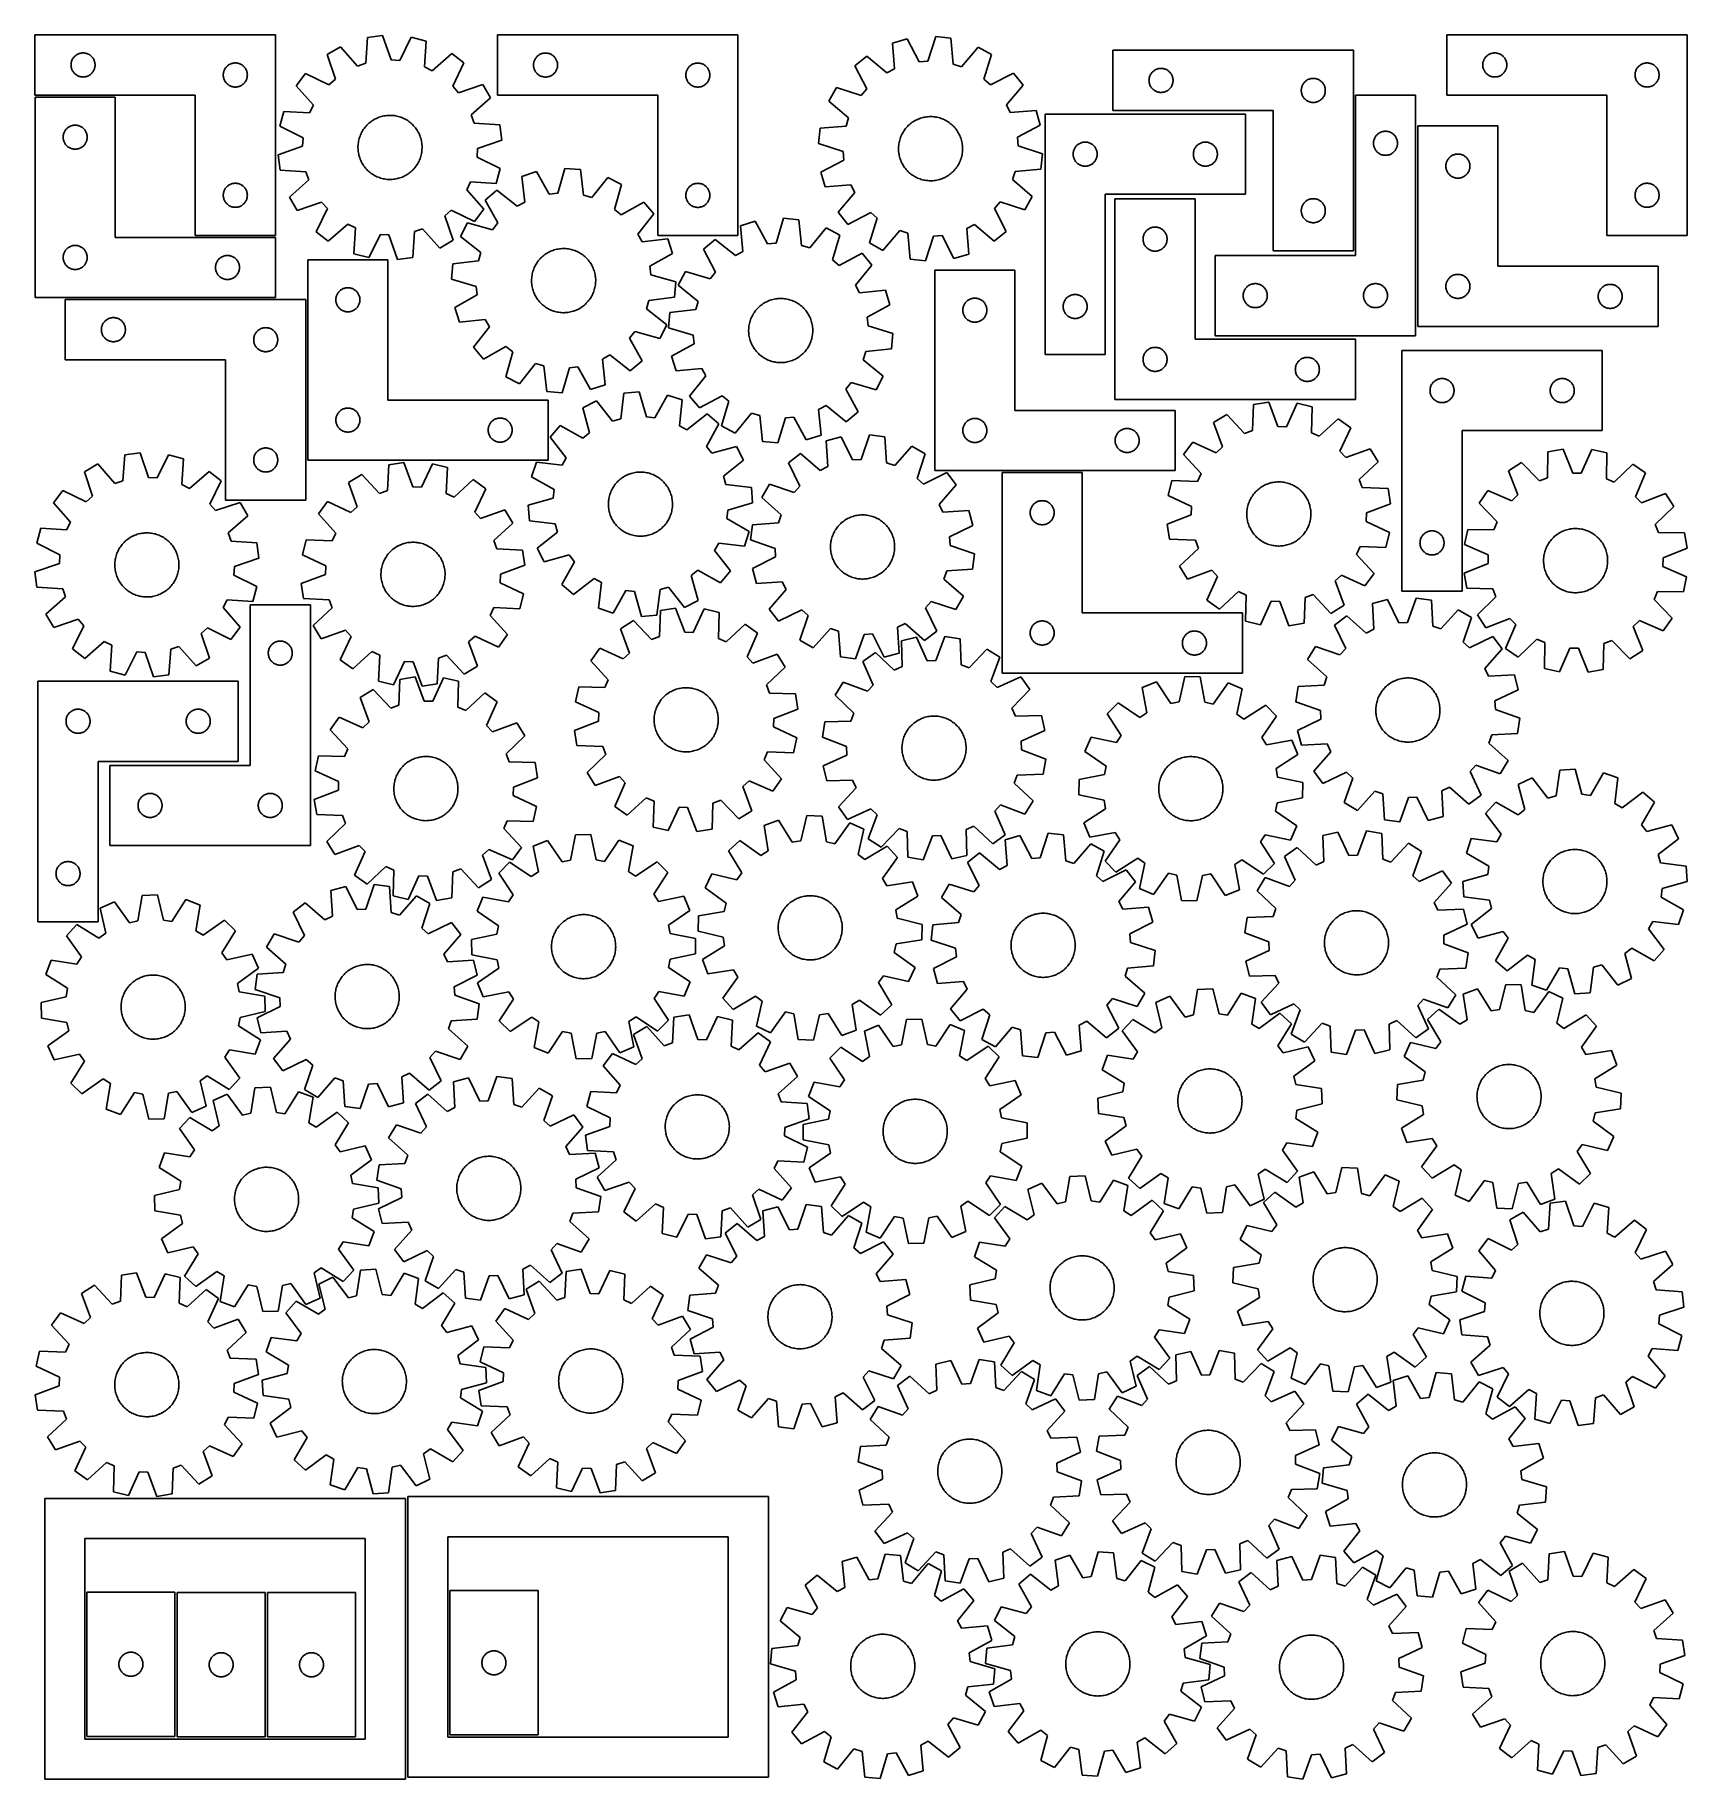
# Model space of a CAD drawing. Header units: millimetres. Extents: x 7 to 1243, y 7 to 1312.
import ezdxf

# ---------------------------------------------------------------- set-up
doc = ezdxf.new("R2010")
doc.units = ezdxf.units.MM
doc.layers.add('CUT', color=7, linetype='CONTINUOUS', true_color=0x000000)

msp = doc.modelspace()

# ---------------------------------------------------------------- linework, layer by layer
at = {"layer": 'CUT'}
for p, q in [((186.647793, 1311.617711), (6.647793, 1311.617711)), ((6.647793, 1311.617711), (6.647793, 1266.617711)), ((186.647793, 1161.617711), (186.647793, 1311.617711)), ((255.50246, 1309.708981), (254.238311, 1290.373926)), ((266.934522, 1311.256046), (255.50246, 1309.708981)), ((273.292194, 1292.952428), (266.934522, 1311.256046)), ((288.276857, 1309.934554), (279.709731, 1292.555062)), ((299.430742, 1306.988995), (288.276857, 1309.934554)), ((298.299973, 1287.645681), (299.430742, 1306.988995)), ((532.881557, 1311.570592), (352.881557, 1311.570592)), ((352.881557, 1311.570592), (352.881557, 1266.570592)), ((532.881557, 1161.570592), (532.881557, 1311.570592)), ((659.634284, 1308.642751), (648.541928, 1305.473352)), ((648.541928, 1305.473352), (650.06169, 1286.156707)), ((668.549383, 1291.439163), (659.634284, 1308.642751)), ((680.945708, 1310.393421), (674.957626, 1291.965581)), ((692.406586, 1309.076703), (680.945708, 1310.393421)), ((694.059535, 1289.771), (692.406586, 1309.076703)), ((1243.489033, 1311.632603), (1063.489033, 1311.632603)), ((1063.489033, 1311.632603), (1063.489033, 1266.632603)), ((1243.489033, 1161.632603), (1243.489033, 1311.632603)), ((34.125421, 1292.010666), (34.332877, 1292.561862)), ((34.332877, 1292.561862), (34.575938, 1293.098309)), ((34.575938, 1293.098309), (34.853564, 1293.617711)), ((34.853564, 1293.617711), (35.164566, 1294.117843)), ((35.164566, 1294.117843), (35.507613, 1294.596564)), ((35.507613, 1294.596564), (35.881234, 1295.051823)), ((35.881234, 1295.051823), (36.283832, 1295.481672)), ((36.283832, 1295.481672), (36.71368, 1295.884269)), ((36.71368, 1295.884269), (37.16894, 1296.257891)), ((37.16894, 1296.257891), (37.647661, 1296.600937)), ((37.647661, 1296.600937), (38.147793, 1296.911939)), ((38.147793, 1296.911939), (38.667194, 1297.189565)), ((38.667194, 1297.189565), (39.203642, 1297.432626)), ((39.203642, 1297.432626), (39.754837, 1297.640082)), ((39.754837, 1297.640082), (40.318421, 1297.811043)), ((40.318421, 1297.811043), (40.89198, 1297.944778)), ((40.89198, 1297.944778), (41.473057, 1298.040714)), ((41.473057, 1298.040714), (42.059164, 1298.098441)), ((42.059164, 1298.098441), (42.647793, 1298.117711)), ((42.647793, 1298.117711), (43.236421, 1298.098441)), ((43.236421, 1298.098441), (43.822528, 1298.040714)), ((43.822528, 1298.040714), (44.403606, 1297.944778)), ((44.403606, 1297.944778), (44.977164, 1297.811043)), ((44.977164, 1297.811043), (45.540748, 1297.640082)), ((45.540748, 1297.640082), (46.091944, 1297.432626)), ((46.091944, 1297.432626), (46.628391, 1297.189565)), ((46.628391, 1297.189565), (47.147793, 1296.911939)), ((47.147793, 1296.911939), (47.647925, 1296.600937)), ((47.647925, 1296.600937), (48.126645, 1296.257891)), ((48.126645, 1296.257891), (48.581905, 1295.884269)), ((48.581905, 1295.884269), (49.011754, 1295.481672)), ((49.011754, 1295.481672), (49.414351, 1295.051823)), ((49.414351, 1295.051823), (49.787973, 1294.596564)), ((49.787973, 1294.596564), (50.131019, 1294.117843)), ((50.131019, 1294.117843), (50.442021, 1293.617711)), ((50.442021, 1293.617711), (50.719647, 1293.098309)), ((50.719647, 1293.098309), (50.962708, 1292.561862)), ((50.962708, 1292.561862), (51.170164, 1292.010666)), ((235.279, 1302.762521), (225.309188, 1296.958359)), ((225.309188, 1296.958359), (231.540472, 1278.611329)), ((248.157214, 1288.285159), (235.279, 1302.762521)), ((279.709731, 1292.555062), (273.292194, 1292.952428)), ((318.642776, 1297.600738), (304.07694, 1284.822678)), ((327.820405, 1290.610989), (318.642776, 1297.600738)), ((380.359186, 1291.963547), (380.566641, 1292.514742)), ((380.566641, 1292.514742), (380.809703, 1293.05119)), ((380.809703, 1293.05119), (381.087329, 1293.570592)), ((381.087329, 1293.570592), (381.398331, 1294.070724)), ((381.398331, 1294.070724), (381.741377, 1294.549444)), ((381.741377, 1294.549444), (382.114999, 1295.004704)), ((382.114999, 1295.004704), (382.517596, 1295.434553)), ((382.517596, 1295.434553), (382.947445, 1295.83715)), ((382.947445, 1295.83715), (383.402704, 1296.210772)), ((383.402704, 1296.210772), (383.881425, 1296.553818)), ((383.881425, 1296.553818), (384.381557, 1296.86482)), ((384.381557, 1296.86482), (384.900959, 1297.142446)), ((384.900959, 1297.142446), (385.437406, 1297.385507)), ((385.437406, 1297.385507), (385.988602, 1297.592963)), ((385.988602, 1297.592963), (386.552186, 1297.763924)), ((386.552186, 1297.763924), (387.125744, 1297.897659)), ((387.125744, 1297.897659), (387.706822, 1297.993595)), ((387.706822, 1297.993595), (388.292929, 1298.051322)), ((388.292929, 1298.051322), (388.881557, 1298.070592)), ((388.881557, 1298.070592), (389.470185, 1298.051322)), ((389.470185, 1298.051322), (390.056293, 1297.993595)), ((390.056293, 1297.993595), (390.63737, 1297.897659)), ((390.63737, 1297.897659), (391.210929, 1297.763924)), ((391.210929, 1297.763924), (391.774512, 1297.592963)), ((391.774512, 1297.592963), (392.325708, 1297.385507)), ((392.325708, 1297.385507), (392.862155, 1297.142446)), ((392.862155, 1297.142446), (393.381557, 1296.86482)), ((393.381557, 1296.86482), (393.881689, 1296.553818)), ((393.881689, 1296.553818), (394.36041, 1296.210772)), ((394.36041, 1296.210772), (394.81567, 1295.83715)), ((394.81567, 1295.83715), (395.245518, 1295.434553)), ((395.245518, 1295.434553), (395.648116, 1295.004704)), ((395.648116, 1295.004704), (396.021737, 1294.549444)), ((396.021737, 1294.549444), (396.364784, 1294.070724)), ((396.364784, 1294.070724), (396.675786, 1293.570592)), ((396.675786, 1293.570592), (396.953412, 1293.05119)), ((396.953412, 1293.05119), (397.196473, 1292.514742)), ((397.196473, 1292.514742), (397.403928, 1291.963547)), ((629.522693, 1295.700414), (620.487568, 1288.52741)), ((644.342698, 1283.218032), (629.522693, 1295.700414)), ((712.765726, 1302.538583), (700.18143, 1287.805019)), ((722.85031, 1296.936206), (712.765726, 1302.538583)), ((716.989463, 1278.467506), (722.85031, 1296.936206)), ((993.631435, 1300.083531), (813.631435, 1300.083531)), ((813.631435, 1300.083531), (813.631435, 1255.083531)), ((993.631435, 1150.083531), (993.631435, 1300.083531)), ((1090.966661, 1292.025558), (1091.174117, 1292.576754)), ((1091.174117, 1292.576754), (1091.417178, 1293.113201)), ((1091.417178, 1293.113201), (1091.694804, 1293.632603)), ((1091.694804, 1293.632603), (1092.005806, 1294.132735)), ((1092.005806, 1294.132735), (1092.348852, 1294.611456)), ((1092.348852, 1294.611456), (1092.722474, 1295.066716)), ((1092.722474, 1295.066716), (1093.125072, 1295.496564)), ((1093.125072, 1295.496564), (1093.55492, 1295.899162)), ((1093.55492, 1295.899162), (1094.01018, 1296.272783)), ((1094.01018, 1296.272783), (1094.4889, 1296.61583)), ((1094.4889, 1296.61583), (1094.989033, 1296.926832)), ((1094.989033, 1296.926832), (1095.508434, 1297.204458)), ((1095.508434, 1297.204458), (1096.044882, 1297.447519)), ((1096.044882, 1297.447519), (1096.596077, 1297.654974)), ((1096.596077, 1297.654974), (1097.159661, 1297.825936)), ((1097.159661, 1297.825936), (1097.73322, 1297.959671)), ((1097.73322, 1297.959671), (1098.314297, 1298.055607)), ((1098.314297, 1298.055607), (1098.900404, 1298.113334)), ((1098.900404, 1298.113334), (1099.489033, 1298.132603)), ((1099.489033, 1298.132603), (1100.077661, 1298.113334)), ((1100.077661, 1298.113334), (1100.663768, 1298.055607)), ((1100.663768, 1298.055607), (1101.244845, 1297.959671)), ((1101.244845, 1297.959671), (1101.818404, 1297.825936)), ((1101.818404, 1297.825936), (1102.381988, 1297.654974)), ((1102.381988, 1297.654974), (1102.933183, 1297.447519)), ((1102.933183, 1297.447519), (1103.469631, 1297.204458)), ((1103.469631, 1297.204458), (1103.989033, 1296.926832)), ((1103.989033, 1296.926832), (1104.489165, 1296.61583)), ((1104.489165, 1296.61583), (1104.967885, 1296.272783)), ((1104.967885, 1296.272783), (1105.423145, 1295.899162)), ((1105.423145, 1295.899162), (1105.852994, 1295.496564)), ((1105.852994, 1295.496564), (1106.255591, 1295.066716)), ((1106.255591, 1295.066716), (1106.629213, 1294.611456)), ((1106.629213, 1294.611456), (1106.972259, 1294.132735)), ((1106.972259, 1294.132735), (1107.283261, 1293.632603)), ((1107.283261, 1293.632603), (1107.560887, 1293.113201)), ((1107.560887, 1293.113201), (1107.803948, 1292.576754)), ((1107.803948, 1292.576754), (1108.011404, 1292.025558)), ((33.647793, 1289.117711), (33.667062, 1289.706339)), ((33.667062, 1288.529083), (33.647793, 1289.117711)), ((33.667062, 1289.706339), (33.724789, 1290.292446)), ((33.724789, 1287.942975), (33.667062, 1288.529083)), ((33.724789, 1290.292446), (33.820725, 1290.873524)), ((33.820725, 1287.361898), (33.724789, 1287.942975)), ((33.820725, 1290.873524), (33.95446, 1291.447082)), ((33.95446, 1286.788339), (33.820725, 1287.361898)), ((33.95446, 1291.447082), (34.125421, 1292.010666)), ((34.125421, 1286.224755), (33.95446, 1286.788339)), ((34.332877, 1285.67356), (34.125421, 1286.224755)), ((34.575938, 1285.137112), (34.332877, 1285.67356)), ((34.853564, 1284.617711), (34.575938, 1285.137112)), ((35.164566, 1284.117579), (34.853564, 1284.617711)), ((35.507613, 1283.638858), (35.164566, 1284.117579)), ((35.881234, 1283.183598), (35.507613, 1283.638858)), ((36.283832, 1282.75375), (35.881234, 1283.183598)), ((36.71368, 1282.351152), (36.283832, 1282.75375)), ((37.16894, 1281.977531), (36.71368, 1282.351152)), ((37.647661, 1281.634484), (37.16894, 1281.977531)), ((38.147793, 1281.323482), (37.647661, 1281.634484)), ((38.667194, 1281.045856), (38.147793, 1281.323482)), ((39.203642, 1280.802795), (38.667194, 1281.045856)), ((39.754837, 1280.59534), (39.203642, 1280.802795)), ((40.318421, 1280.424378), (39.754837, 1280.59534)), ((40.89198, 1280.290643), (40.318421, 1280.424378)), ((41.473057, 1280.194707), (40.89198, 1280.290643)), ((42.059164, 1280.13698), (41.473057, 1280.194707)), ((42.647793, 1280.117711), (42.059164, 1280.13698)), ((43.236421, 1280.13698), (42.647793, 1280.117711)), ((43.822528, 1280.194707), (43.236421, 1280.13698)), ((44.403606, 1280.290643), (43.822528, 1280.194707)), ((44.977164, 1280.424378), (44.403606, 1280.290643)), ((45.540748, 1280.59534), (44.977164, 1280.424378)), ((46.091944, 1280.802795), (45.540748, 1280.59534)), ((46.628391, 1281.045856), (46.091944, 1280.802795)), ((47.147793, 1281.323482), (46.628391, 1281.045856)), ((47.647925, 1281.634484), (47.147793, 1281.323482)), ((48.126645, 1281.977531), (47.647925, 1281.634484)), ((48.581905, 1282.351152), (48.126645, 1281.977531)), ((49.011754, 1282.75375), (48.581905, 1282.351152)), ((49.414351, 1283.183598), (49.011754, 1282.75375)), ((49.787973, 1283.638858), (49.414351, 1283.183598)), ((50.131019, 1284.117579), (49.787973, 1283.638858)), ((50.442021, 1284.617711), (50.131019, 1284.117579)), ((50.719647, 1285.137112), (50.442021, 1284.617711)), ((50.962708, 1285.67356), (50.719647, 1285.137112)), ((51.170164, 1286.224755), (50.962708, 1285.67356)), ((51.170164, 1292.010666), (51.341125, 1291.447082)), ((51.341125, 1286.788339), (51.170164, 1286.224755)), ((51.341125, 1291.447082), (51.47486, 1290.873524)), ((51.47486, 1287.361898), (51.341125, 1286.788339)), ((51.47486, 1290.873524), (51.570796, 1290.292446)), ((51.570796, 1287.942975), (51.47486, 1287.361898)), ((51.570796, 1290.292446), (51.628523, 1289.706339)), ((51.628523, 1288.529083), (51.570796, 1287.942975)), ((51.628523, 1289.706339), (51.647793, 1289.117711)), ((51.647793, 1289.117711), (51.628523, 1288.529083)), ((147.647793, 1281.617711), (147.667062, 1282.206339)), ((147.667062, 1281.029083), (147.647793, 1281.617711)), ((147.667062, 1282.206339), (147.724789, 1282.792446)), ((147.724789, 1280.442975), (147.667062, 1281.029083)), ((147.724789, 1282.792446), (147.820725, 1283.373524)), ((147.820725, 1279.861898), (147.724789, 1280.442975)), ((147.820725, 1283.373524), (147.95446, 1283.947082)), ((147.95446, 1279.288339), (147.820725, 1279.861898)), ((147.95446, 1283.947082), (148.125421, 1284.510666)), ((148.125421, 1278.724755), (147.95446, 1279.288339)), ((148.125421, 1284.510666), (148.332877, 1285.061862)), ((148.332877, 1285.061862), (148.575938, 1285.598309)), ((148.575938, 1285.598309), (148.853564, 1286.117711)), ((148.853564, 1286.117711), (149.164566, 1286.617843)), ((149.164566, 1286.617843), (149.507613, 1287.096564)), ((149.507613, 1287.096564), (149.881234, 1287.551823)), ((149.881234, 1287.551823), (150.283832, 1287.981672)), ((150.283832, 1287.981672), (150.71368, 1288.384269)), ((150.71368, 1288.384269), (151.16894, 1288.757891)), ((151.16894, 1288.757891), (151.647661, 1289.100937)), ((151.647661, 1289.100937), (152.147793, 1289.411939)), ((152.147793, 1289.411939), (152.667194, 1289.689565)), ((152.667194, 1289.689565), (153.203642, 1289.932626)), ((153.203642, 1289.932626), (153.754837, 1290.140082)), ((153.754837, 1290.140082), (154.318421, 1290.311043)), ((154.318421, 1290.311043), (154.89198, 1290.444778)), ((154.89198, 1290.444778), (155.473057, 1290.540714)), ((155.473057, 1290.540714), (156.059164, 1290.598441)), ((156.059164, 1290.598441), (156.647793, 1290.617711)), ((156.647793, 1290.617711), (157.236421, 1290.598441)), ((157.236421, 1290.598441), (157.822528, 1290.540714)), ((157.822528, 1290.540714), (158.403606, 1290.444778)), ((158.403606, 1290.444778), (158.977164, 1290.311043)), ((158.977164, 1290.311043), (159.540748, 1290.140082)), ((159.540748, 1290.140082), (160.091944, 1289.932626)), ((160.091944, 1289.932626), (160.628391, 1289.689565)), ((160.628391, 1289.689565), (161.147793, 1289.411939)), ((161.147793, 1289.411939), (161.647925, 1289.100937)), ((161.647925, 1289.100937), (162.126645, 1288.757891)), ((162.126645, 1288.757891), (162.581905, 1288.384269)), ((162.581905, 1288.384269), (163.011754, 1287.981672)), ((163.011754, 1287.981672), (163.414351, 1287.551823)), ((163.414351, 1287.551823), (163.787973, 1287.096564)), ((163.787973, 1287.096564), (164.131019, 1286.617843)), ((164.131019, 1286.617843), (164.442021, 1286.117711)), ((164.442021, 1286.117711), (164.719647, 1285.598309)), ((164.719647, 1285.598309), (164.962708, 1285.061862)), ((164.962708, 1285.061862), (165.170164, 1284.510666)), ((165.170164, 1284.510666), (165.341125, 1283.947082)), ((165.341125, 1279.288339), (165.170164, 1278.724755)), ((165.341125, 1283.947082), (165.47486, 1283.373524)), ((165.47486, 1279.861898), (165.341125, 1279.288339)), ((165.47486, 1283.373524), (165.570796, 1282.792446)), ((165.570796, 1280.442975), (165.47486, 1279.861898)), ((165.570796, 1282.792446), (165.628523, 1282.206339)), ((165.628523, 1281.029083), (165.570796, 1280.442975)), ((165.628523, 1282.206339), (165.647793, 1281.617711)), ((165.647793, 1281.617711), (165.628523, 1281.029083)), ((209.283442, 1282.801484), (202.293693, 1273.623855)), ((226.721607, 1274.354424), (209.283442, 1282.801484)), ((254.238311, 1290.373926), (248.157214, 1288.285159)), ((304.07694, 1284.822678), (298.299973, 1287.645681)), ((319.373345, 1273.172824), (327.820405, 1290.610989)), ((379.881557, 1289.070592), (379.900827, 1289.65922)), ((379.900827, 1288.481963), (379.881557, 1289.070592)), ((379.900827, 1289.65922), (379.958554, 1290.245327)), ((379.958554, 1287.895856), (379.900827, 1288.481963)), ((379.958554, 1290.245327), (380.05449, 1290.826404)), ((380.05449, 1287.314779), (379.958554, 1287.895856)), ((380.05449, 1290.826404), (380.188225, 1291.399963)), ((380.188225, 1286.74122), (380.05449, 1287.314779)), ((380.188225, 1291.399963), (380.359186, 1291.963547)), ((380.359186, 1286.177636), (380.188225, 1286.74122)), ((380.566641, 1285.626441), (380.359186, 1286.177636)), ((380.809703, 1285.089993), (380.566641, 1285.626441)), ((381.087329, 1284.570592), (380.809703, 1285.089993)), ((381.398331, 1284.070459), (381.087329, 1284.570592)), ((381.741377, 1283.591739), (381.398331, 1284.070459)), ((382.114999, 1283.136479), (381.741377, 1283.591739)), ((382.517596, 1282.706631), (382.114999, 1283.136479)), ((382.947445, 1282.304033), (382.517596, 1282.706631)), ((383.402704, 1281.930411), (382.947445, 1282.304033)), ((383.881425, 1281.587365), (383.402704, 1281.930411)), ((384.381557, 1281.276363), (383.881425, 1281.587365)), ((384.900959, 1280.998737), (384.381557, 1281.276363)), ((385.437406, 1280.755676), (384.900959, 1280.998737)), ((385.988602, 1280.54822), (385.437406, 1280.755676)), ((386.552186, 1280.377259), (385.988602, 1280.54822)), ((387.125744, 1280.243524), (386.552186, 1280.377259)), ((387.706822, 1280.147588), (387.125744, 1280.243524)), ((388.292929, 1280.089861), (387.706822, 1280.147588)), ((388.881557, 1280.070592), (388.292929, 1280.089861)), ((389.470185, 1280.089861), (388.881557, 1280.070592)), ((390.056293, 1280.147588), (389.470185, 1280.089861)), ((390.63737, 1280.243524), (390.056293, 1280.147588)), ((391.210929, 1280.377259), (390.63737, 1280.243524)), ((391.774512, 1280.54822), (391.210929, 1280.377259)), ((392.325708, 1280.755676), (391.774512, 1280.54822)), ((392.862155, 1280.998737), (392.325708, 1280.755676)), ((393.381557, 1281.276363), (392.862155, 1280.998737)), ((393.881689, 1281.587365), (393.381557, 1281.276363)), ((394.36041, 1281.930411), (393.881689, 1281.587365)), ((394.81567, 1282.304033), (394.36041, 1281.930411)), ((395.245518, 1282.706631), (394.81567, 1282.304033)), ((395.648116, 1283.136479), (395.245518, 1282.706631)), ((396.021737, 1283.591739), (395.648116, 1283.136479)), ((396.364784, 1284.070459), (396.021737, 1283.591739)), ((396.675786, 1284.570592), (396.364784, 1284.070459)), ((396.953412, 1285.089993), (396.675786, 1284.570592)), ((397.196473, 1285.626441), (396.953412, 1285.089993)), ((397.403928, 1286.177636), (397.196473, 1285.626441)), ((397.403928, 1291.963547), (397.57489, 1291.399963)), ((397.57489, 1286.74122), (397.403928, 1286.177636)), ((397.57489, 1291.399963), (397.708625, 1290.826404)), ((397.708625, 1287.314779), (397.57489, 1286.74122)), ((397.708625, 1290.826404), (397.804561, 1290.245327)), ((397.804561, 1287.895856), (397.708625, 1287.314779)), ((397.804561, 1290.245327), (397.862288, 1289.65922)), ((397.862288, 1288.481963), (397.804561, 1287.895856)), ((397.862288, 1289.65922), (397.881557, 1289.070592)), ((397.881557, 1289.070592), (397.862288, 1288.481963)), ((493.881557, 1281.570592), (493.900827, 1282.15922)), ((493.900827, 1280.981963), (493.881557, 1281.570592)), ((493.900827, 1282.15922), (493.958554, 1282.745327)), ((493.958554, 1280.395856), (493.900827, 1280.981963)), ((493.958554, 1282.745327), (494.05449, 1283.326404)), ((494.05449, 1279.814779), (493.958554, 1280.395856)), ((494.05449, 1283.326404), (494.188225, 1283.899963)), ((494.188225, 1279.24122), (494.05449, 1279.814779)), ((494.188225, 1283.899963), (494.359186, 1284.463547)), ((494.359186, 1278.677636), (494.188225, 1279.24122)), ((494.359186, 1284.463547), (494.566641, 1285.014742)), ((494.566641, 1285.014742), (494.809703, 1285.55119)), ((494.809703, 1285.55119), (495.087329, 1286.070592)), ((495.087329, 1286.070592), (495.398331, 1286.570724)), ((495.398331, 1286.570724), (495.741377, 1287.049444)), ((495.741377, 1287.049444), (496.114999, 1287.504704)), ((496.114999, 1287.504704), (496.517596, 1287.934553)), ((496.517596, 1287.934553), (496.947445, 1288.33715)), ((496.947445, 1288.33715), (497.402704, 1288.710772)), ((497.402704, 1288.710772), (497.881425, 1289.053818)), ((497.881425, 1289.053818), (498.381557, 1289.36482)), ((498.381557, 1289.36482), (498.900959, 1289.642446)), ((498.900959, 1289.642446), (499.437406, 1289.885507)), ((499.437406, 1289.885507), (499.988602, 1290.092963)), ((499.988602, 1290.092963), (500.552186, 1290.263924)), ((500.552186, 1290.263924), (501.125744, 1290.397659)), ((501.125744, 1290.397659), (501.706822, 1290.493595)), ((501.706822, 1290.493595), (502.292929, 1290.551322)), ((502.292929, 1290.551322), (502.881557, 1290.570592)), ((502.881557, 1290.570592), (503.470185, 1290.551322)), ((503.470185, 1290.551322), (504.056293, 1290.493595)), ((504.056293, 1290.493595), (504.63737, 1290.397659)), ((504.63737, 1290.397659), (505.210929, 1290.263924)), ((505.210929, 1290.263924), (505.774512, 1290.092963)), ((505.774512, 1290.092963), (506.325708, 1289.885507)), ((506.325708, 1289.885507), (506.862155, 1289.642446)), ((506.862155, 1289.642446), (507.381557, 1289.36482)), ((507.381557, 1289.36482), (507.881689, 1289.053818)), ((507.881689, 1289.053818), (508.36041, 1288.710772)), ((508.36041, 1288.710772), (508.81567, 1288.33715)), ((508.81567, 1288.33715), (509.245518, 1287.934553)), ((509.245518, 1287.934553), (509.648116, 1287.504704)), ((509.648116, 1287.504704), (510.021737, 1287.049444)), ((510.021737, 1287.049444), (510.364784, 1286.570724)), ((510.364784, 1286.570724), (510.675786, 1286.070592)), ((510.675786, 1286.070592), (510.953412, 1285.55119)), ((510.953412, 1285.55119), (511.196473, 1285.014742)), ((511.196473, 1285.014742), (511.403928, 1284.463547)), ((511.403928, 1284.463547), (511.57489, 1283.899963)), ((511.57489, 1279.24122), (511.403928, 1278.677636)), ((511.57489, 1283.899963), (511.708625, 1283.326404)), ((511.708625, 1279.814779), (511.57489, 1279.24122)), ((511.708625, 1283.326404), (511.804561, 1282.745327)), ((511.804561, 1280.395856), (511.708625, 1279.814779)), ((511.804561, 1282.745327), (511.862288, 1282.15922)), ((511.862288, 1280.981963), (511.804561, 1280.395856)), ((511.862288, 1282.15922), (511.881557, 1281.570592)), ((511.881557, 1281.570592), (511.862288, 1280.981963)), ((620.487568, 1288.52741), (629.283805, 1271.262746)), ((650.06169, 1286.156707), (644.342698, 1283.218032)), ((674.957626, 1291.965581), (668.549383, 1291.439163)), ((700.18143, 1287.805019), (694.059535, 1289.771)), ((739.157673, 1283.104665), (721.893009, 1274.308428)), ((746.330677, 1274.069541), (739.157673, 1283.104665)), ((840.708431, 1278.758267), (840.804368, 1279.339344)), ((840.804368, 1279.339344), (840.938103, 1279.912902)), ((840.938103, 1279.912902), (841.109064, 1280.476486)), ((841.109064, 1280.476486), (841.316519, 1281.027682)), ((841.316519, 1281.027682), (841.559581, 1281.564129)), ((841.559581, 1281.564129), (841.837207, 1282.083531)), ((841.837207, 1282.083531), (842.148209, 1282.583663)), ((842.148209, 1282.583663), (842.491255, 1283.062384)), ((842.491255, 1283.062384), (842.864877, 1283.517643)), ((842.864877, 1283.517643), (843.267474, 1283.947492)), ((843.267474, 1283.947492), (843.697323, 1284.350089)), ((843.697323, 1284.350089), (844.152582, 1284.723711)), ((844.152582, 1284.723711), (844.631303, 1285.066758)), ((844.631303, 1285.066758), (845.131435, 1285.37776)), ((845.131435, 1285.37776), (845.650837, 1285.655386)), ((845.650837, 1285.655386), (846.187284, 1285.898447)), ((846.187284, 1285.898447), (846.73848, 1286.105902)), ((846.73848, 1286.105902), (847.302064, 1286.276863)), ((847.302064, 1286.276863), (847.875622, 1286.410599)), ((847.875622, 1286.410599), (848.456699, 1286.506535)), ((848.456699, 1286.506535), (849.042807, 1286.564261)), ((849.042807, 1286.564261), (849.631435, 1286.583531)), ((849.631435, 1286.583531), (850.220063, 1286.564261)), ((850.220063, 1286.564261), (850.806171, 1286.506535)), ((850.806171, 1286.506535), (851.387248, 1286.410599)), ((851.387248, 1286.410599), (851.960807, 1286.276863)), ((851.960807, 1286.276863), (852.52439, 1286.105902)), ((852.52439, 1286.105902), (853.075586, 1285.898447)), ((853.075586, 1285.898447), (853.612033, 1285.655386)), ((853.612033, 1285.655386), (854.131435, 1285.37776)), ((854.131435, 1285.37776), (854.631567, 1285.066758)), ((854.631567, 1285.066758), (855.110288, 1284.723711)), ((855.110288, 1284.723711), (855.565548, 1284.350089)), ((855.565548, 1284.350089), (855.995396, 1283.947492)), ((855.995396, 1283.947492), (856.397993, 1283.517643)), ((856.397993, 1283.517643), (856.771615, 1283.062384)), ((856.771615, 1283.062384), (857.114662, 1282.583663)), ((857.114662, 1282.583663), (857.425664, 1282.083531)), ((857.425664, 1282.083531), (857.70329, 1281.564129)), ((857.70329, 1281.564129), (857.946351, 1281.027682)), ((857.946351, 1281.027682), (858.153806, 1280.476486)), ((858.153806, 1280.476486), (858.324768, 1279.912902)), ((858.324768, 1279.912902), (858.458503, 1279.339344)), ((858.458503, 1279.339344), (858.554439, 1278.758267)), ((962.456699, 1279.006535), (963.042807, 1279.064261)), ((963.042807, 1279.064261), (963.631435, 1279.083531)), ((963.631435, 1279.083531), (964.220063, 1279.064261)), ((964.220063, 1279.064261), (964.806171, 1279.006535)), ((1090.489033, 1289.132603), (1090.508302, 1289.721231)), ((1090.508302, 1288.543975), (1090.489033, 1289.132603)), ((1090.508302, 1289.721231), (1090.566029, 1290.307339)), ((1090.566029, 1287.957868), (1090.508302, 1288.543975)), ((1090.566029, 1290.307339), (1090.661965, 1290.888416)), ((1090.661965, 1287.37679), (1090.566029, 1287.957868)), ((1090.661965, 1290.888416), (1090.7957, 1291.461975)), ((1090.7957, 1286.803232), (1090.661965, 1287.37679)), ((1090.7957, 1291.461975), (1090.966661, 1292.025558)), ((1090.966661, 1286.239648), (1090.7957, 1286.803232)), ((1091.174117, 1285.688452), (1090.966661, 1286.239648)), ((1091.417178, 1285.152005), (1091.174117, 1285.688452)), ((1091.694804, 1284.632603), (1091.417178, 1285.152005)), ((1092.005806, 1284.132471), (1091.694804, 1284.632603)), ((1092.348852, 1283.65375), (1092.005806, 1284.132471)), ((1092.722474, 1283.198491), (1092.348852, 1283.65375)), ((1093.125072, 1282.768642), (1092.722474, 1283.198491)), ((1093.55492, 1282.366045), (1093.125072, 1282.768642)), ((1094.01018, 1281.992423), (1093.55492, 1282.366045)), ((1094.4889, 1281.649377), (1094.01018, 1281.992423)), ((1094.989033, 1281.338375), (1094.4889, 1281.649377)), ((1095.508434, 1281.060749), (1094.989033, 1281.338375)), ((1096.044882, 1280.817687), (1095.508434, 1281.060749)), ((1096.596077, 1280.610232), (1096.044882, 1280.817687)), ((1097.159661, 1280.439271), (1096.596077, 1280.610232)), ((1097.73322, 1280.305536), (1097.159661, 1280.439271)), ((1098.314297, 1280.2096), (1097.73322, 1280.305536)), ((1098.900404, 1280.151873), (1098.314297, 1280.2096)), ((1099.489033, 1280.132603), (1098.900404, 1280.151873)), ((1100.077661, 1280.151873), (1099.489033, 1280.132603)), ((1100.663768, 1280.2096), (1100.077661, 1280.151873)), ((1101.244845, 1280.305536), (1100.663768, 1280.2096)), ((1101.818404, 1280.439271), (1101.244845, 1280.305536)), ((1102.381988, 1280.610232), (1101.818404, 1280.439271)), ((1102.933183, 1280.817687), (1102.381988, 1280.610232)), ((1103.469631, 1281.060749), (1102.933183, 1280.817687)), ((1103.989033, 1281.338375), (1103.469631, 1281.060749)), ((1104.489165, 1281.649377), (1103.989033, 1281.338375)), ((1104.967885, 1281.992423), (1104.489165, 1281.649377)), ((1105.423145, 1282.366045), (1104.967885, 1281.992423)), ((1105.852994, 1282.768642), (1105.423145, 1282.366045)), ((1106.255591, 1283.198491), (1105.852994, 1282.768642)), ((1106.629213, 1283.65375), (1106.255591, 1283.198491)), ((1106.972259, 1284.132471), (1106.629213, 1283.65375)), ((1107.283261, 1284.632603), (1106.972259, 1284.132471)), ((1107.560887, 1285.152005), (1107.283261, 1284.632603)), ((1107.803948, 1285.688452), (1107.560887, 1285.152005)), ((1108.011404, 1286.239648), (1107.803948, 1285.688452)), ((1108.011404, 1292.025558), (1108.182365, 1291.461975)), ((1108.182365, 1286.803232), (1108.011404, 1286.239648)), ((1108.182365, 1291.461975), (1108.3161, 1290.888416)), ((1108.3161, 1287.37679), (1108.182365, 1286.803232)), ((1108.3161, 1290.888416), (1108.412036, 1290.307339)), ((1108.412036, 1287.957868), (1108.3161, 1287.37679)), ((1108.412036, 1290.307339), (1108.469763, 1289.721231)), ((1108.469763, 1288.543975), (1108.412036, 1287.957868)), ((1108.469763, 1289.721231), (1108.489033, 1289.132603)), ((1108.489033, 1289.132603), (1108.469763, 1288.543975)), ((1204.489033, 1281.632603), (1204.508302, 1282.221231)), ((1204.508302, 1281.043975), (1204.489033, 1281.632603)), ((1204.508302, 1282.221231), (1204.566029, 1282.807339)), ((1204.566029, 1280.457868), (1204.508302, 1281.043975)), ((1204.566029, 1282.807339), (1204.661965, 1283.388416)), ((1204.661965, 1279.87679), (1204.566029, 1280.457868)), ((1204.661965, 1283.388416), (1204.7957, 1283.961975)), ((1204.7957, 1279.303232), (1204.661965, 1279.87679)), ((1204.7957, 1283.961975), (1204.966661, 1284.525558)), ((1204.966661, 1278.739648), (1204.7957, 1279.303232)), ((1204.966661, 1284.525558), (1205.174117, 1285.076754)), ((1205.174117, 1285.076754), (1205.417178, 1285.613201)), ((1205.417178, 1285.613201), (1205.694804, 1286.132603)), ((1205.694804, 1286.132603), (1206.005806, 1286.632735)), ((1206.005806, 1286.632735), (1206.348852, 1287.111456)), ((1206.348852, 1287.111456), (1206.722474, 1287.566716)), ((1206.722474, 1287.566716), (1207.125072, 1287.996564)), ((1207.125072, 1287.996564), (1207.55492, 1288.399162)), ((1207.55492, 1288.399162), (1208.01018, 1288.772783)), ((1208.01018, 1288.772783), (1208.4889, 1289.11583)), ((1208.4889, 1289.11583), (1208.989033, 1289.426832)), ((1208.989033, 1289.426832), (1209.508434, 1289.704458)), ((1209.508434, 1289.704458), (1210.044882, 1289.947519)), ((1210.044882, 1289.947519), (1210.596077, 1290.154974)), ((1210.596077, 1290.154974), (1211.159661, 1290.325936)), ((1211.159661, 1290.325936), (1211.73322, 1290.459671)), ((1211.73322, 1290.459671), (1212.314297, 1290.555607)), ((1212.314297, 1290.555607), (1212.900404, 1290.613334)), ((1212.900404, 1290.613334), (1213.489033, 1290.632603)), ((1213.489033, 1290.632603), (1214.077661, 1290.613334)), ((1214.077661, 1290.613334), (1214.663768, 1290.555607)), ((1214.663768, 1290.555607), (1215.244845, 1290.459671)), ((1215.244845, 1290.459671), (1215.818404, 1290.325936)), ((1215.818404, 1290.325936), (1216.381988, 1290.154974)), ((1216.381988, 1290.154974), (1216.933183, 1289.947519)), ((1216.933183, 1289.947519), (1217.469631, 1289.704458)), ((1217.469631, 1289.704458), (1217.989033, 1289.426832)), ((1217.989033, 1289.426832), (1218.489165, 1289.11583)), ((1218.489165, 1289.11583), (1218.967885, 1288.772783)), ((1218.967885, 1288.772783), (1219.423145, 1288.399162)), ((1219.423145, 1288.399162), (1219.852994, 1287.996564)), ((1219.852994, 1287.996564), (1220.255591, 1287.566716)), ((1220.255591, 1287.566716), (1220.629213, 1287.111456)), ((1220.629213, 1287.111456), (1220.972259, 1286.632735)), ((1220.972259, 1286.632735), (1221.283261, 1286.132603)), ((1221.283261, 1286.132603), (1221.560887, 1285.613201)), ((1221.560887, 1285.613201), (1221.803948, 1285.076754)), ((1221.803948, 1285.076754), (1222.011404, 1284.525558)), ((1222.011404, 1284.525558), (1222.182365, 1283.961975)), ((1222.182365, 1279.303232), (1222.011404, 1278.739648)), ((1222.182365, 1283.961975), (1222.3161, 1283.388416)), ((1222.3161, 1279.87679), (1222.182365, 1279.303232)), ((1222.3161, 1283.388416), (1222.412036, 1282.807339)), ((1222.412036, 1280.457868), (1222.3161, 1279.87679)), ((1222.412036, 1282.807339), (1222.469763, 1282.221231)), ((1222.469763, 1281.043975), (1222.412036, 1280.457868)), ((1222.469763, 1282.221231), (1222.489033, 1281.632603)), ((1222.489033, 1281.632603), (1222.469763, 1281.043975)), ((6.647793, 1266.617711), (126.647793, 1266.617711)), ((126.647793, 1266.617711), (126.647793, 1161.617711)), ((148.332877, 1278.17356), (148.125421, 1278.724755)), ((148.575938, 1277.637112), (148.332877, 1278.17356)), ((148.853564, 1277.117711), (148.575938, 1277.637112)), ((149.164566, 1276.617579), (148.853564, 1277.117711)), ((149.507613, 1276.138858), (149.164566, 1276.617579)), ((149.881234, 1275.683598), (149.507613, 1276.138858)), ((150.283832, 1275.25375), (149.881234, 1275.683598)), ((150.71368, 1274.851152), (150.283832, 1275.25375)), ((151.16894, 1274.477531), (150.71368, 1274.851152)), ((151.647661, 1274.134484), (151.16894, 1274.477531)), ((152.147793, 1273.823482), (151.647661, 1274.134484)), ((152.667194, 1273.545856), (152.147793, 1273.823482)), ((153.203642, 1273.302795), (152.667194, 1273.545856)), ((153.754837, 1273.09534), (153.203642, 1273.302795)), ((154.318421, 1272.924378), (153.754837, 1273.09534)), ((154.89198, 1272.790643), (154.318421, 1272.924378)), ((155.473057, 1272.694707), (154.89198, 1272.790643)), ((156.059164, 1272.63698), (155.473057, 1272.694707)), ((156.647793, 1272.617711), (156.059164, 1272.63698)), ((157.236421, 1272.63698), (156.647793, 1272.617711)), ((157.822528, 1272.694707), (157.236421, 1272.63698)), ((158.403606, 1272.790643), (157.822528, 1272.694707)), ((158.977164, 1272.924378), (158.403606, 1272.790643)), ((159.540748, 1273.09534), (158.977164, 1272.924378)), ((160.091944, 1273.302795), (159.540748, 1273.09534)), ((160.628391, 1273.545856), (160.091944, 1273.302795)), ((161.147793, 1273.823482), (160.628391, 1273.545856)), ((161.647925, 1274.134484), (161.147793, 1273.823482)), ((162.126645, 1274.477531), (161.647925, 1274.134484)), ((162.581905, 1274.851152), (162.126645, 1274.477531)), ((163.011754, 1275.25375), (162.581905, 1274.851152)), ((163.414351, 1275.683598), (163.011754, 1275.25375)), ((163.787973, 1276.138858), (163.414351, 1275.683598)), ((164.131019, 1276.617579), (163.787973, 1276.138858)), ((164.442021, 1277.117711), (164.131019, 1276.617579)), ((164.719647, 1277.637112), (164.442021, 1277.117711)), ((164.962708, 1278.17356), (164.719647, 1277.637112)), ((165.170164, 1278.724755), (164.962708, 1278.17356)), ((202.293693, 1273.623855), (215.071754, 1259.058019)), ((231.540472, 1278.611329), (226.721607, 1274.354424)), ((323.63025, 1268.35396), (319.373345, 1273.172824)), ((341.97728, 1274.585244), (323.63025, 1268.35396)), ((347.781442, 1264.615431), (341.97728, 1274.585244)), ((352.881557, 1266.570592), (472.881557, 1266.570592)), ((472.881557, 1266.570592), (472.881557, 1161.570592)), ((494.566641, 1278.126441), (494.359186, 1278.677636)), ((494.809703, 1277.589993), (494.566641, 1278.126441)), ((495.087329, 1277.070592), (494.809703, 1277.589993)), ((495.398331, 1276.570459), (495.087329, 1277.070592)), ((495.741377, 1276.091739), (495.398331, 1276.570459)), ((496.114999, 1275.636479), (495.741377, 1276.091739)), ((496.517596, 1275.206631), (496.114999, 1275.636479)), ((496.947445, 1274.804033), (496.517596, 1275.206631)), ((497.402704, 1274.430411), (496.947445, 1274.804033)), ((497.881425, 1274.087365), (497.402704, 1274.430411)), ((498.381557, 1273.776363), (497.881425, 1274.087365)), ((498.900959, 1273.498737), (498.381557, 1273.776363)), ((499.437406, 1273.255676), (498.900959, 1273.498737)), ((499.988602, 1273.04822), (499.437406, 1273.255676)), ((500.552186, 1272.877259), (499.988602, 1273.04822)), ((501.125744, 1272.743524), (500.552186, 1272.877259)), ((501.706822, 1272.647588), (501.125744, 1272.743524)), ((502.292929, 1272.589861), (501.706822, 1272.647588)), ((502.881557, 1272.570592), (502.292929, 1272.589861)), ((503.470185, 1272.589861), (502.881557, 1272.570592)), ((504.056293, 1272.647588), (503.470185, 1272.589861)), ((504.63737, 1272.743524), (504.056293, 1272.647588)), ((505.210929, 1272.877259), (504.63737, 1272.743524)), ((505.774512, 1273.04822), (505.210929, 1272.877259)), ((506.325708, 1273.255676), (505.774512, 1273.04822)), ((506.862155, 1273.498737), (506.325708, 1273.255676)), ((507.381557, 1273.776363), (506.862155, 1273.498737)), ((507.881689, 1274.087365), (507.381557, 1273.776363)), ((508.36041, 1274.430411), (507.881689, 1274.087365)), ((508.81567, 1274.804033), (508.36041, 1274.430411)), ((509.245518, 1275.206631), (508.81567, 1274.804033)), ((509.648116, 1275.636479), (509.245518, 1275.206631)), ((510.021737, 1276.091739), (509.648116, 1275.636479)), ((510.364784, 1276.570459), (510.021737, 1276.091739)), ((510.675786, 1277.070592), (510.364784, 1276.570459)), ((510.953412, 1277.589993), (510.675786, 1277.070592)), ((511.196473, 1278.126441), (510.953412, 1277.589993)), ((511.403928, 1278.677636), (511.196473, 1278.126441)), ((606.656027, 1272.220047), (601.05365, 1262.135463)), ((625.124727, 1266.3592), (606.656027, 1272.220047)), ((629.283805, 1271.262746), (625.124727, 1266.3592)), ((721.893009, 1274.308428), (716.989463, 1278.467506)), ((733.848295, 1259.249536), (746.330677, 1274.069541)), ((840.631435, 1277.583531), (840.650705, 1278.172159)), ((840.650705, 1276.994903), (840.631435, 1277.583531)), ((840.650705, 1278.172159), (840.708431, 1278.758267)), ((840.708431, 1276.408795), (840.650705, 1276.994903)), ((840.804368, 1275.827718), (840.708431, 1276.408795)), ((840.938103, 1275.25416), (840.804368, 1275.827718)), ((841.109064, 1274.690576), (840.938103, 1275.25416)), ((841.316519, 1274.13938), (841.109064, 1274.690576)), ((841.559581, 1273.602933), (841.316519, 1274.13938)), ((841.837207, 1273.083531), (841.559581, 1273.602933)), ((842.148209, 1272.583399), (841.837207, 1273.083531)), ((842.491255, 1272.104678), (842.148209, 1272.583399)), ((842.864877, 1271.649419), (842.491255, 1272.104678)), ((843.267474, 1271.21957), (842.864877, 1271.649419)), ((843.697323, 1270.816973), (843.267474, 1271.21957)), ((844.152582, 1270.443351), (843.697323, 1270.816973)), ((844.631303, 1270.100304), (844.152582, 1270.443351)), ((845.131435, 1269.789302), (844.631303, 1270.100304)), ((845.650837, 1269.511676), (845.131435, 1269.789302)), ((846.187284, 1269.268615), (845.650837, 1269.511676)), ((846.73848, 1269.06116), (846.187284, 1269.268615)), ((847.302064, 1268.890199), (846.73848, 1269.06116)), ((847.875622, 1268.756463), (847.302064, 1268.890199)), ((848.456699, 1268.660527), (847.875622, 1268.756463)), ((849.042807, 1268.602801), (848.456699, 1268.660527)), ((849.631435, 1268.583531), (849.042807, 1268.602801)), ((850.220063, 1268.602801), (849.631435, 1268.583531)), ((850.806171, 1268.660527), (850.220063, 1268.602801)), ((851.387248, 1268.756463), (850.806171, 1268.660527)), ((851.960807, 1268.890199), (851.387248, 1268.756463)), ((852.52439, 1269.06116), (851.960807, 1268.890199)), ((853.075586, 1269.268615), (852.52439, 1269.06116)), ((853.612033, 1269.511676), (853.075586, 1269.268615)), ((854.131435, 1269.789302), (853.612033, 1269.511676)), ((854.631567, 1270.100304), (854.131435, 1269.789302)), ((855.110288, 1270.443351), (854.631567, 1270.100304)), ((855.565548, 1270.816973), (855.110288, 1270.443351)), ((855.995396, 1271.21957), (855.565548, 1270.816973)), ((856.397993, 1271.649419), (855.995396, 1271.21957)), ((856.771615, 1272.104678), (856.397993, 1271.649419)), ((857.114662, 1272.583399), (856.771615, 1272.104678)), ((857.425664, 1273.083531), (857.114662, 1272.583399)), ((857.70329, 1273.602933), (857.425664, 1273.083531)), ((857.946351, 1274.13938), (857.70329, 1273.602933)), ((858.153806, 1274.690576), (857.946351, 1274.13938)), ((858.324768, 1275.25416), (858.153806, 1274.690576)), ((858.458503, 1275.827718), (858.324768, 1275.25416)), ((858.554439, 1276.408795), (858.458503, 1275.827718)), ((858.554439, 1278.758267), (858.612165, 1278.172159)), ((858.612165, 1276.994903), (858.554439, 1276.408795)), ((858.612165, 1278.172159), (858.631435, 1277.583531)), ((858.631435, 1277.583531), (858.612165, 1276.994903)), ((954.631435, 1270.083531), (954.650705, 1270.672159)), ((954.650705, 1269.494903), (954.631435, 1270.083531)), ((954.650705, 1270.672159), (954.708431, 1271.258267)), ((954.708431, 1268.908795), (954.650705, 1269.494903)), ((954.708431, 1271.258267), (954.804368, 1271.839344)), ((954.804368, 1268.327718), (954.708431, 1268.908795)), ((954.804368, 1271.839344), (954.938103, 1272.412902)), ((954.938103, 1267.75416), (954.804368, 1268.327718)), ((954.938103, 1272.412902), (955.109064, 1272.976486)), ((955.109064, 1267.190576), (954.938103, 1267.75416)), ((955.109064, 1272.976486), (955.316519, 1273.527682)), ((955.316519, 1266.63938), (955.109064, 1267.190576)), ((955.316519, 1273.527682), (955.559581, 1274.064129)), ((955.559581, 1266.102933), (955.316519, 1266.63938)), ((955.559581, 1274.064129), (955.837207, 1274.583531)), ((955.837207, 1265.583531), (955.559581, 1266.102933)), ((955.837207, 1274.583531), (956.148209, 1275.083663)), ((956.148209, 1275.083663), (956.491255, 1275.562384)), ((956.491255, 1275.562384), (956.864877, 1276.017643)), ((956.864877, 1276.017643), (957.267474, 1276.447492)), ((957.267474, 1276.447492), (957.697323, 1276.850089)), ((957.697323, 1276.850089), (958.152582, 1277.223711)), ((958.152582, 1277.223711), (958.631303, 1277.566758)), ((958.631303, 1277.566758), (959.131435, 1277.87776)), ((959.131435, 1277.87776), (959.650837, 1278.155386)), ((959.650837, 1278.155386), (960.187284, 1278.398447)), ((960.187284, 1278.398447), (960.73848, 1278.605902)), ((960.73848, 1278.605902), (961.302064, 1278.776863)), ((961.302064, 1278.776863), (961.875622, 1278.910599)), ((961.875622, 1278.910599), (962.456699, 1279.006535)), ((964.806171, 1279.006535), (965.387248, 1278.910599)), ((965.387248, 1278.910599), (965.960807, 1278.776863)), ((965.960807, 1278.776863), (966.52439, 1278.605902)), ((966.52439, 1278.605902), (967.075586, 1278.398447)), ((967.075586, 1278.398447), (967.612033, 1278.155386)), ((967.612033, 1278.155386), (968.131435, 1277.87776)), ((968.131435, 1277.87776), (968.631567, 1277.566758)), ((968.631567, 1277.566758), (969.110288, 1277.223711)), ((969.110288, 1277.223711), (969.565548, 1276.850089)), ((969.565548, 1276.850089), (969.995396, 1276.447492)), ((969.995396, 1276.447492), (970.397993, 1276.017643)), ((970.397993, 1276.017643), (970.771615, 1275.562384)), ((970.771615, 1275.562384), (971.114662, 1275.083663)), ((971.114662, 1275.083663), (971.425664, 1274.583531)), ((971.425664, 1274.583531), (971.70329, 1274.064129)), ((971.70329, 1266.102933), (971.425664, 1265.583531)), ((971.70329, 1274.064129), (971.946351, 1273.527682)), ((971.946351, 1266.63938), (971.70329, 1266.102933)), ((971.946351, 1273.527682), (972.153806, 1272.976486)), ((972.153806, 1267.190576), (971.946351, 1266.63938)), ((972.153806, 1272.976486), (972.324768, 1272.412902)), ((972.324768, 1267.75416), (972.153806, 1267.190576)), ((972.324768, 1272.412902), (972.458503, 1271.839344)), ((972.458503, 1268.327718), (972.324768, 1267.75416)), ((972.458503, 1271.839344), (972.554439, 1271.258267)), ((972.554439, 1268.908795), (972.458503, 1268.327718)), ((972.554439, 1271.258267), (972.612165, 1270.672159)), ((972.612165, 1269.494903), (972.554439, 1268.908795)), ((972.612165, 1270.672159), (972.631435, 1270.083531)), ((972.631435, 1270.083531), (972.612165, 1269.494903)), ((1040.170012, 1266.528352), (995.170012, 1266.528352)), ((995.170012, 1266.528352), (995.170012, 1146.528352)), ((1040.170012, 1086.528352), (1040.170012, 1266.528352)), ((1063.489033, 1266.632603), (1183.489033, 1266.632603)), ((1183.489033, 1266.632603), (1183.489033, 1161.632603)), ((1205.174117, 1278.188452), (1204.966661, 1278.739648)), ((1205.417178, 1277.652005), (1205.174117, 1278.188452)), ((1205.694804, 1277.132603), (1205.417178, 1277.652005)), ((1206.005806, 1276.632471), (1205.694804, 1277.132603)), ((1206.348852, 1276.15375), (1206.005806, 1276.632471)), ((1206.722474, 1275.698491), (1206.348852, 1276.15375)), ((1207.125072, 1275.268642), (1206.722474, 1275.698491)), ((1207.55492, 1274.866045), (1207.125072, 1275.268642)), ((1208.01018, 1274.492423), (1207.55492, 1274.866045)), ((1208.4889, 1274.149377), (1208.01018, 1274.492423)), ((1208.989033, 1273.838375), (1208.4889, 1274.149377)), ((1209.508434, 1273.560749), (1208.989033, 1273.838375)), ((1210.044882, 1273.317687), (1209.508434, 1273.560749)), ((1210.596077, 1273.110232), (1210.044882, 1273.317687)), ((1211.159661, 1272.939271), (1210.596077, 1273.110232)), ((1211.73322, 1272.805536), (1211.159661, 1272.939271)), ((1212.314297, 1272.7096), (1211.73322, 1272.805536)), ((1212.900404, 1272.651873), (1212.314297, 1272.7096)), ((1213.489033, 1272.632603), (1212.900404, 1272.651873)), ((1214.077661, 1272.651873), (1213.489033, 1272.632603)), ((1214.663768, 1272.7096), (1214.077661, 1272.651873)), ((1215.244845, 1272.805536), (1214.663768, 1272.7096)), ((1215.818404, 1272.939271), (1215.244845, 1272.805536)), ((1216.381988, 1273.110232), (1215.818404, 1272.939271)), ((1216.933183, 1273.317687), (1216.381988, 1273.110232)), ((1217.469631, 1273.560749), (1216.933183, 1273.317687)), ((1217.989033, 1273.838375), (1217.469631, 1273.560749)), ((1218.489165, 1274.149377), (1217.989033, 1273.838375)), ((1218.967885, 1274.492423), (1218.489165, 1274.149377)), ((1219.423145, 1274.866045), (1218.967885, 1274.492423)), ((1219.852994, 1275.268642), (1219.423145, 1274.866045)), ((1220.255591, 1275.698491), (1219.852994, 1275.268642)), ((1220.629213, 1276.15375), (1220.255591, 1275.698491)), ((1220.972259, 1276.632471), (1220.629213, 1276.15375)), ((1221.283261, 1277.132603), (1220.972259, 1276.632471)), ((1221.560887, 1277.652005), (1221.283261, 1277.132603)), ((1221.803948, 1278.188452), (1221.560887, 1277.652005)), ((1222.011404, 1278.739648), (1221.803948, 1278.188452)), ((66.757903, 1265.090608), (6.757903, 1265.090608)), ((6.757903, 1265.090608), (6.757903, 1115.090608)), ((66.757903, 1160.090608), (66.757903, 1265.090608)), ((192.905436, 1254.411821), (189.959877, 1243.257936)), ((212.24875, 1253.281052), (192.905436, 1254.411821)), ((215.071754, 1259.058019), (212.24875, 1253.281052)), ((333.30408, 1251.737217), (347.781442, 1264.615431)), ((601.05365, 1262.135463), (615.787215, 1249.551167)), ((736.78697, 1253.530543), (733.848295, 1259.249536)), ((756.103614, 1255.050305), (736.78697, 1253.530543)), ((759.273014, 1243.957949), (756.103614, 1255.050305)), ((813.631435, 1255.083531), (933.631435, 1255.083531)), ((933.631435, 1255.083531), (933.631435, 1150.083531)), ((956.148209, 1265.083399), (955.837207, 1265.583531)), ((956.491255, 1264.604678), (956.148209, 1265.083399)), ((956.864877, 1264.149419), (956.491255, 1264.604678)), ((957.267474, 1263.71957), (956.864877, 1264.149419)), ((957.697323, 1263.316973), (957.267474, 1263.71957)), ((958.152582, 1262.943351), (957.697323, 1263.316973)), ((958.631303, 1262.600304), (958.152582, 1262.943351)), ((959.131435, 1262.289302), (958.631303, 1262.600304)), ((959.650837, 1262.011676), (959.131435, 1262.289302)), ((960.187284, 1261.768615), (959.650837, 1262.011676)), ((960.73848, 1261.56116), (960.187284, 1261.768615)), ((961.302064, 1261.390199), (960.73848, 1261.56116)), ((961.875622, 1261.256463), (961.302064, 1261.390199)), ((962.456699, 1261.160527), (961.875622, 1261.256463)), ((963.042807, 1261.102801), (962.456699, 1261.160527)), ((963.631435, 1261.083531), (963.042807, 1261.102801)), ((964.220063, 1261.102801), (963.631435, 1261.083531)), ((964.806171, 1261.160527), (964.220063, 1261.102801)), ((965.387248, 1261.256463), (964.806171, 1261.160527)), ((965.960807, 1261.390199), (965.387248, 1261.256463)), ((966.52439, 1261.56116), (965.960807, 1261.390199)), ((967.075586, 1261.768615), (966.52439, 1261.56116)), ((967.612033, 1262.011676), (967.075586, 1261.768615)), ((968.131435, 1262.289302), (967.612033, 1262.011676)), ((968.631567, 1262.600304), (968.131435, 1262.289302)), ((969.110288, 1262.943351), (968.631567, 1262.600304)), ((969.565548, 1263.316973), (969.110288, 1262.943351)), ((969.995396, 1263.71957), (969.565548, 1263.316973)), ((970.397993, 1264.149419), (969.995396, 1263.71957)), ((970.771615, 1264.604678), (970.397993, 1264.149419)), ((971.114662, 1265.083399), (970.771615, 1264.604678)), ((971.425664, 1265.583531), (971.114662, 1265.083399)), ((28.963674, 1239.590608), (29.274677, 1240.09074)), ((29.274677, 1240.09074), (29.617723, 1240.56946)), ((29.617723, 1240.56946), (29.991345, 1241.02472)), ((29.991345, 1241.02472), (30.393942, 1241.454569)), ((30.393942, 1241.454569), (30.823791, 1241.857166)), ((30.823791, 1241.857166), (31.27905, 1242.230788)), ((31.27905, 1242.230788), (31.757771, 1242.573834)), ((31.757771, 1242.573834), (32.257903, 1242.884836)), ((32.257903, 1242.884836), (32.777305, 1243.162462)), ((32.777305, 1243.162462), (33.313752, 1243.405523)), ((33.313752, 1243.405523), (33.864948, 1243.612979)), ((33.864948, 1243.612979), (34.428532, 1243.78394)), ((34.428532, 1243.78394), (35.00209, 1243.917675)), ((35.00209, 1243.917675), (35.583167, 1244.013611)), ((35.583167, 1244.013611), (36.169275, 1244.071338)), ((36.169275, 1244.071338), (36.757903, 1244.090608)), ((36.757903, 1244.090608), (37.346531, 1244.071338)), ((37.346531, 1244.071338), (37.932639, 1244.013611)), ((37.932639, 1244.013611), (38.513716, 1243.917675)), ((38.513716, 1243.917675), (39.087275, 1243.78394)), ((39.087275, 1243.78394), (39.650858, 1243.612979)), ((39.650858, 1243.612979), (40.202054, 1243.405523)), ((40.202054, 1243.405523), (40.738501, 1243.162462)), ((40.738501, 1243.162462), (41.257903, 1242.884836)), ((41.257903, 1242.884836), (41.758035, 1242.573834)), ((41.758035, 1242.573834), (42.236756, 1242.230788)), ((42.236756, 1242.230788), (42.692015, 1241.857166)), ((42.692015, 1241.857166), (43.121864, 1241.454569)), ((43.121864, 1241.454569), (43.524461, 1241.02472)), ((43.524461, 1241.02472), (43.898083, 1240.56946)), ((43.898083, 1240.56946), (44.24113, 1240.09074)), ((44.24113, 1240.09074), (44.552132, 1239.590608)), ((189.959877, 1243.257936), (207.33937, 1234.69081)), ((251.661904, 1239.420135), (252.167953, 1240.258353)), ((252.167953, 1240.258353), (252.707772, 1241.075232)), ((252.707772, 1241.075232), (253.28046, 1241.869413)), ((253.28046, 1241.869413), (253.885066, 1242.639573)), ((253.885066, 1242.639573), (254.520582, 1243.384432)), ((254.520582, 1243.384432), (255.18595, 1244.102749)), ((255.18595, 1244.102749), (255.880065, 1244.793329)), ((255.880065, 1244.793329), (256.601769, 1245.455022)), ((256.601769, 1245.455022), (257.349862, 1246.086728)), ((257.349862, 1246.086728), (258.123099, 1246.687394)), ((258.123099, 1246.687394), (258.920193, 1247.25602)), ((258.920193, 1247.25602), (259.739818, 1247.791662)), ((259.739818, 1247.791662), (260.580608, 1248.293426)), ((260.580608, 1248.293426), (261.441164, 1248.760478)), ((261.441164, 1248.760478), (262.320055, 1249.19204)), ((262.320055, 1249.19204), (263.215817, 1249.587395)), ((263.215817, 1249.587395), (264.12696, 1249.945883)), ((264.12696, 1249.945883), (265.051967, 1250.266909)), ((265.051967, 1250.266909), (265.989298, 1250.549938)), ((265.989298, 1250.549938), (266.937393, 1250.7945)), ((266.937393, 1250.7945), (267.894675, 1251.000186)), ((267.894675, 1251.000186), (268.85955, 1251.166655)), ((268.85955, 1251.166655), (269.830411, 1251.293629)), ((269.830411, 1251.293629), (270.805644, 1251.380898)), ((270.805644, 1251.380898), (271.783625, 1251.428316)), ((271.783625, 1251.428316), (272.762727, 1251.435804)), ((272.762727, 1251.435804), (273.741318, 1251.403349)), ((273.741318, 1251.403349), (274.717772, 1251.331006)), ((274.717772, 1251.331006), (275.690462, 1251.218895)), ((275.690462, 1251.218895), (276.65777, 1251.067203)), ((276.65777, 1251.067203), (277.618086, 1250.876182)), ((277.618086, 1250.876182), (278.569811, 1250.64615)), ((278.569811, 1250.64615), (279.511361, 1250.37749)), ((279.511361, 1250.37749), (280.441169, 1250.070649)), ((280.441169, 1250.070649), (281.357688, 1249.726137)), ((281.357688, 1249.726137), (282.259393, 1249.344529)), ((282.259393, 1249.344529), (283.144781, 1248.926459)), ((283.144781, 1248.926459), (284.01238, 1248.472624)), ((284.01238, 1248.472624), (284.860746, 1247.983778)), ((284.860746, 1247.983778), (285.688467, 1247.460735)), ((285.688467, 1247.460735), (286.494164, 1246.904366)), ((286.494164, 1246.904366), (287.276498, 1246.315596)), ((287.276498, 1246.315596), (288.034165, 1245.695407)), ((288.034165, 1245.695407), (288.765905, 1245.044829)), ((288.765905, 1245.044829), (289.4705, 1244.364946)), ((289.4705, 1244.364946), (290.146778, 1243.656889)), ((290.146778, 1243.656889), (290.793611, 1242.921837)), ((290.793611, 1242.921837), (291.409925, 1242.161014)), ((291.409925, 1242.161014), (291.994693, 1241.375685)), ((291.994693, 1241.375685), (292.546942, 1240.567158)), ((292.546942, 1240.567158), (293.065753, 1239.736778)), ((335.392847, 1245.65612), (333.30408, 1251.737217)), ((354.727902, 1244.391972), (335.392847, 1245.65612)), ((356.274967, 1232.959909), (354.727902, 1244.391972)), ((594.51553, 1241.776323), (593.198812, 1230.315445)), ((613.821233, 1243.429272), (594.51553, 1241.776323)), ((615.787215, 1249.551167), (613.821233, 1243.429272)), ((656.744658, 1239.17752), (657.27948, 1239.997678)), ((657.27948, 1239.997678), (657.847311, 1240.795339)), ((657.847311, 1240.795339), (658.447205, 1241.569176)), ((658.447205, 1241.569176), (659.078163, 1242.317899)), ((659.078163, 1242.317899), (659.739136, 1243.040264)), ((659.739136, 1243.040264), (660.429022, 1243.735067)), ((660.429022, 1243.735067), (661.146675, 1244.401153)), ((661.146675, 1244.401153), (661.890899, 1245.037412)), ((661.890899, 1245.037412), (662.660456, 1245.642786)), ((662.660456, 1245.642786), (663.454064, 1246.216267)), ((663.454064, 1246.216267), (664.270404, 1246.7569)), ((664.270404, 1246.7569), (665.108116, 1247.263786)), ((665.108116, 1247.263786), (665.965806, 1247.736082)), ((665.965806, 1247.736082), (666.842047, 1248.173)), ((666.842047, 1248.173), (667.735379, 1248.573814)), ((667.735379, 1248.573814), (668.644317, 1248.937857)), ((668.644317, 1248.937857), (669.567347, 1249.264522)), ((669.567347, 1249.264522), (670.502934, 1249.553267)), ((670.502934, 1249.553267), (671.449519, 1249.80361)), ((671.449519, 1249.80361), (672.405528, 1250.015135)), ((672.405528, 1250.015135), (673.369368, 1250.187489)), ((673.369368, 1250.187489), (674.339437, 1250.320387)), ((674.339437, 1250.320387), (675.314119, 1250.413606)), ((675.314119, 1250.413606), (676.291793, 1250.466991)), ((676.291793, 1250.466991), (677.27083, 1250.480455)), ((677.27083, 1250.480455), (678.249601, 1250.453973)), ((678.249601, 1250.453973), (679.226478, 1250.387591)), ((679.226478, 1250.387591), (680.199835, 1250.281419)), ((680.199835, 1250.281419), (681.16805, 1250.135633)), ((681.16805, 1250.135633), (682.129514, 1249.950476)), ((682.129514, 1249.950476), (683.082625, 1249.726257)), ((683.082625, 1249.726257), (684.025798, 1249.463348)), ((684.025798, 1249.463348), (684.957461, 1249.162188)), ((684.957461, 1249.162188), (685.876066, 1248.823276)), ((685.876066, 1248.823276), (686.780082, 1248.447178)), ((686.780082, 1248.447178), (687.668006, 1248.03452)), ((687.668006, 1248.03452), (688.538359, 1247.585988)), ((688.538359, 1247.585988), (689.389692, 1247.102329)), ((689.389692, 1247.102329), (690.22059, 1246.584347)), ((690.22059, 1246.584347), (691.029668, 1246.032906)), ((691.029668, 1246.032906), (691.81558, 1245.448922)), ((691.81558, 1245.448922), (692.577018, 1244.833368)), ((692.577018, 1244.833368), (693.312715, 1244.187268)), ((693.312715, 1244.187268), (694.021447, 1243.511698)), ((694.021447, 1243.511698), (694.702033, 1242.807782)), ((694.702033, 1242.807782), (695.353341, 1242.076692)), ((695.353341, 1242.076692), (695.974286, 1241.319644)), ((695.974286, 1241.319644), (696.563837, 1240.537898)), ((696.563837, 1240.537898), (697.12101, 1239.732756)), ((742.069426, 1235.04285), (759.273014, 1243.957949)), ((762.833153, 1252.411648), (762.833153, 1072.411648)), ((912.833153, 1252.411648), (762.833153, 1252.411648)), ((912.833153, 1192.411648), (912.833153, 1252.411648)), ((1101.88391, 1243.466096), (1041.88391, 1243.466096)), ((1041.88391, 1243.466096), (1041.88391, 1093.466096)), ((1101.88391, 1138.466096), (1101.88391, 1243.466096)), ((27.757903, 1235.090608), (27.777173, 1235.679236)), ((27.777173, 1234.501979), (27.757903, 1235.090608)), ((27.777173, 1235.679236), (27.834899, 1236.265343)), ((27.834899, 1233.915872), (27.777173, 1234.501979)), ((27.834899, 1236.265343), (27.930836, 1236.84642)), ((27.930836, 1233.334795), (27.834899, 1233.915872)), ((27.930836, 1236.84642), (28.064571, 1237.419979)), ((28.064571, 1232.761236), (27.930836, 1233.334795)), ((28.064571, 1237.419979), (28.235532, 1237.983563)), ((28.235532, 1232.197652), (28.064571, 1232.761236)), ((28.235532, 1237.983563), (28.442987, 1238.534758)), ((28.442987, 1231.646457), (28.235532, 1232.197652)), ((28.442987, 1238.534758), (28.686048, 1239.071206)), ((28.686048, 1231.110009), (28.442987, 1231.646457)), ((28.686048, 1239.071206), (28.963674, 1239.590608)), ((28.963674, 1230.590608), (28.686048, 1231.110009)), ((29.274677, 1230.090475), (28.963674, 1230.590608)), ((29.617723, 1229.611755), (29.274677, 1230.090475)), ((29.991345, 1229.156495), (29.617723, 1229.611755)), ((30.393942, 1228.726646), (29.991345, 1229.156495)), ((30.823791, 1228.324049), (30.393942, 1228.726646)), ((31.27905, 1227.950427), (30.823791, 1228.324049)), ((31.757771, 1227.607381), (31.27905, 1227.950427)), ((32.257903, 1227.296379), (31.757771, 1227.607381)), ((32.777305, 1227.018753), (32.257903, 1227.296379)), ((33.313752, 1226.775692), (32.777305, 1227.018753)), ((40.738501, 1227.018753), (40.202054, 1226.775692)), ((41.257903, 1227.296379), (40.738501, 1227.018753)), ((41.758035, 1227.607381), (41.257903, 1227.296379)), ((42.236756, 1227.950427), (41.758035, 1227.607381)), ((42.692015, 1228.324049), (42.236756, 1227.950427)), ((43.121864, 1228.726646), (42.692015, 1228.324049)), ((43.524461, 1229.156495), (43.121864, 1228.726646)), ((43.898083, 1229.611755), (43.524461, 1229.156495)), ((44.24113, 1230.090475), (43.898083, 1229.611755)), ((44.552132, 1230.590608), (44.24113, 1230.090475)), ((44.552132, 1239.590608), (44.829758, 1239.071206)), ((44.829758, 1231.110009), (44.552132, 1230.590608)), ((44.829758, 1239.071206), (45.072819, 1238.534758)), ((45.072819, 1231.646457), (44.829758, 1231.110009)), ((45.072819, 1238.534758), (45.280274, 1237.983563)), ((45.280274, 1232.197652), (45.072819, 1231.646457)), ((45.280274, 1237.983563), (45.451236, 1237.419979)), ((45.451236, 1232.761236), (45.280274, 1232.197652)), ((45.451236, 1237.419979), (45.584971, 1236.84642)), ((45.584971, 1233.334795), (45.451236, 1232.761236)), ((45.584971, 1236.84642), (45.680907, 1236.265343)), ((45.680907, 1233.915872), (45.584971, 1233.334795)), ((45.680907, 1236.265343), (45.738633, 1235.679236)), ((45.738633, 1234.501979), (45.680907, 1233.915872)), ((45.738633, 1235.679236), (45.757903, 1235.090608)), ((45.757903, 1235.090608), (45.738633, 1234.501979)), ((206.942004, 1228.273273), (188.638386, 1221.915601)), ((207.33937, 1234.69081), (206.942004, 1228.273273)), ((248.457378, 1227.254217), (248.469864, 1228.233267)), ((248.484836, 1226.275472), (248.457378, 1227.254217)), ((248.469864, 1228.233267), (248.522274, 1229.210993)), ((248.522274, 1229.210993), (248.61452, 1230.185768)), ((248.61452, 1230.185768), (248.746449, 1231.155969)), ((248.746449, 1231.155969), (248.917841, 1232.119981)), ((248.917841, 1232.119981), (249.128411, 1233.0762)), ((249.128411, 1233.0762), (249.377809, 1234.023035)), ((249.377809, 1234.023035), (249.66562, 1234.958909)), ((249.66562, 1234.958909), (249.991364, 1235.882265)), ((249.991364, 1235.882265), (250.354499, 1236.791566)), ((250.354499, 1236.791566), (250.754421, 1237.685298)), ((250.754421, 1237.685298), (251.190465, 1238.561974)), ((251.190465, 1238.561974), (251.661904, 1239.420135)), ((293.065753, 1239.736778), (293.550262, 1238.885927)), ((293.550262, 1238.885927), (293.999662, 1238.016023)), ((293.999662, 1238.016023), (294.413207, 1237.128512)), ((294.413207, 1237.128512), (294.790207, 1236.224871)), ((294.790207, 1236.224871), (295.130035, 1235.306605)), ((295.130035, 1235.306605), (295.432125, 1234.375243)), ((295.432125, 1234.375243), (295.695975, 1233.432333)), ((295.695975, 1233.432333), (295.921146, 1232.479446)), ((295.921146, 1232.479446), (296.107262, 1231.518168)), ((296.107262, 1231.518168), (296.254015, 1230.550098)), ((296.254015, 1230.550098), (296.361159, 1229.576848)), ((296.361159, 1229.576848), (296.428516, 1228.600038)), ((296.428516, 1228.600038), (296.455974, 1227.621294)), ((296.455974, 1227.621294), (296.443488, 1226.642243)), ((337.971349, 1226.602238), (356.274967, 1232.959909)), ((593.198812, 1230.315445), (611.626652, 1224.327363)), ((653.113517, 1226.15098), (653.120027, 1227.130088)), ((653.120027, 1227.130088), (653.166469, 1228.108116)), ((653.166469, 1228.108116), (653.252764, 1229.083435)), ((653.252764, 1229.083435), (653.378769, 1230.054423)), ((653.378769, 1230.054423), (653.544275, 1231.019464)), ((653.544275, 1231.019464), (653.749006, 1231.97695)), ((653.749006, 1231.97695), (653.99262, 1232.925289)), ((653.99262, 1232.925289), (654.274714, 1233.862903)), ((654.274714, 1233.862903), (654.594816, 1234.788229)), ((654.594816, 1234.788229), (654.952395, 1235.699729)), ((654.952395, 1235.699729), (655.346855, 1236.595886)), ((655.346855, 1236.595886), (655.77754, 1237.475207)), ((655.77754, 1237.475207), (656.243733, 1238.336229)), ((656.243733, 1238.336229), (656.744658, 1239.17752)), ((697.12101, 1239.732756), (697.644879, 1238.905558)), ((697.644879, 1238.905558), (698.134571, 1238.057681)), ((698.134571, 1238.057681), (698.589273, 1237.190535)), ((698.589273, 1237.190535), (699.008226, 1236.305564)), ((699.008226, 1236.305564), (699.390734, 1235.404242)), ((699.390734, 1235.404242), (699.73616, 1234.488067)), ((699.73616, 1234.488067), (700.043929, 1233.558565)), ((700.043929, 1233.558565), (700.313529, 1232.617284)), ((700.313529, 1232.617284), (700.544511, 1231.665789)), ((700.544511, 1231.665789), (700.736491, 1230.705664)), ((700.736491, 1230.705664), (700.889148, 1229.738508)), ((700.889148, 1229.738508), (701.00223, 1228.765931)), ((701.00223, 1228.765931), (701.075548, 1227.78955)), ((701.075548, 1227.78955), (701.108979, 1226.810991)), ((701.108979, 1226.810991), (701.102469, 1225.831883)), ((742.595844, 1228.634608), (742.069426, 1235.04285)), ((761.023684, 1222.646526), (742.595844, 1228.634608)), ((784.761299, 1226.392247), (785.038925, 1226.911648)), ((785.038925, 1226.911648), (785.349927, 1227.41178)), ((785.349927, 1227.41178), (785.692973, 1227.890501)), ((785.692973, 1227.890501), (786.066595, 1228.345761)), ((786.066595, 1228.345761), (786.469192, 1228.775609)), ((786.469192, 1228.775609), (786.899041, 1229.178207)), ((786.899041, 1229.178207), (787.3543, 1229.551828)), ((787.3543, 1229.551828), (787.833021, 1229.894875)), ((787.833021, 1229.894875), (788.333153, 1230.205877)), ((788.333153, 1230.205877), (788.852555, 1230.483503)), ((788.852555, 1230.483503), (789.389002, 1230.726564)), ((789.389002, 1230.726564), (789.940198, 1230.93402)), ((789.940198, 1230.93402), (790.503782, 1231.104981)), ((790.503782, 1231.104981), (791.07734, 1231.238716)), ((791.07734, 1231.238716), (791.658417, 1231.334652)), ((791.658417, 1231.334652), (792.244525, 1231.392379)), ((792.244525, 1231.392379), (792.833153, 1231.411648)), ((792.833153, 1231.411648), (793.421781, 1231.392379)), ((793.421781, 1231.392379), (794.007889, 1231.334652)), ((794.007889, 1231.334652), (794.588966, 1231.238716)), ((794.588966, 1231.238716), (795.162525, 1231.104981)), ((795.162525, 1231.104981), (795.726108, 1230.93402)), ((795.726108, 1230.93402), (796.277304, 1230.726564)), ((796.277304, 1230.726564), (796.813751, 1230.483503)), ((796.813751, 1230.483503), (797.333153, 1230.205877)), ((797.333153, 1230.205877), (797.833285, 1229.894875)), ((797.833285, 1229.894875), (798.312006, 1229.551828)), ((798.312006, 1229.551828), (798.767266, 1229.178207)), ((798.767266, 1229.178207), (799.197114, 1228.775609)), ((799.197114, 1228.775609), (799.599711, 1228.345761)), ((799.599711, 1228.345761), (799.973333, 1227.890501)), ((799.973333, 1227.890501), (800.31638, 1227.41178)), ((800.31638, 1227.41178), (800.627382, 1226.911648)), ((800.627382, 1226.911648), (800.905008, 1226.392247)), ((874.761299, 1226.392247), (875.038925, 1226.911648)), ((875.038925, 1226.911648), (875.349927, 1227.41178)), ((875.349927, 1227.41178), (875.692973, 1227.890501)), ((875.692973, 1227.890501), (876.066595, 1228.345761)), ((876.066595, 1228.345761), (876.469192, 1228.775609)), ((876.469192, 1228.775609), (876.899041, 1229.178207)), ((876.899041, 1229.178207), (877.3543, 1229.551828)), ((877.3543, 1229.551828), (877.833021, 1229.894875)), ((877.833021, 1229.894875), (878.333153, 1230.205877)), ((878.333153, 1230.205877), (878.852555, 1230.483503)), ((878.852555, 1230.483503), (879.389002, 1230.726564)), ((879.389002, 1230.726564), (879.940198, 1230.93402)), ((879.940198, 1230.93402), (880.503782, 1231.104981)), ((880.503782, 1231.104981), (881.07734, 1231.238716)), ((881.07734, 1231.238716), (881.658417, 1231.334652)), ((881.658417, 1231.334652), (882.244525, 1231.392379)), ((882.244525, 1231.392379), (882.833153, 1231.411648)), ((882.833153, 1231.411648), (883.421781, 1231.392379)), ((883.421781, 1231.392379), (884.007889, 1231.334652)), ((884.007889, 1231.334652), (884.588966, 1231.238716)), ((884.588966, 1231.238716), (885.162525, 1231.104981)), ((885.162525, 1231.104981), (885.726108, 1230.93402)), ((885.726108, 1230.93402), (886.277304, 1230.726564)), ((886.277304, 1230.726564), (886.813751, 1230.483503)), ((886.813751, 1230.483503), (887.333153, 1230.205877)), ((887.333153, 1230.205877), (887.833285, 1229.894875)), ((887.833285, 1229.894875), (888.312006, 1229.551828)), ((888.312006, 1229.551828), (888.767266, 1229.178207)), ((888.767266, 1229.178207), (889.197114, 1228.775609)), ((889.197114, 1228.775609), (889.599711, 1228.345761)), ((889.599711, 1228.345761), (889.973333, 1227.890501)), ((889.973333, 1227.890501), (890.31638, 1227.41178)), ((890.31638, 1227.41178), (890.627382, 1226.911648)), ((890.627382, 1226.911648), (890.905008, 1226.392247)), ((1008.670012, 1230.528352), (1008.689282, 1231.116981)), ((1008.689282, 1229.939724), (1008.670012, 1230.528352)), ((1008.689282, 1231.116981), (1008.747008, 1231.703088)), ((1008.747008, 1229.353617), (1008.689282, 1229.939724)), ((1008.747008, 1231.703088), (1008.842944, 1232.284165)), ((1008.842944, 1228.77254), (1008.747008, 1229.353617)), ((1008.842944, 1232.284165), (1008.976679, 1232.857724)), ((1008.976679, 1228.198981), (1008.842944, 1228.77254)), ((1008.976679, 1232.857724), (1009.147641, 1233.421308)), ((1009.147641, 1227.635397), (1008.976679, 1228.198981)), ((1009.147641, 1233.421308), (1009.355096, 1233.972503)), ((1009.355096, 1227.084202), (1009.147641, 1227.635397)), ((1009.355096, 1233.972503), (1009.598157, 1234.508951)), ((1009.598157, 1226.547754), (1009.355096, 1227.084202)), ((1009.598157, 1234.508951), (1009.875783, 1235.028352)), ((1009.875783, 1235.028352), (1010.186785, 1235.528485)), ((1010.186785, 1235.528485), (1010.529832, 1236.007205)), ((1010.529832, 1236.007205), (1010.903454, 1236.462465)), ((1010.903454, 1236.462465), (1011.306051, 1236.892313)), ((1011.306051, 1236.892313), (1011.735899, 1237.294911)), ((1011.735899, 1237.294911), (1012.191159, 1237.668532)), ((1012.191159, 1237.668532), (1012.66988, 1238.011579)), ((1012.66988, 1238.011579), (1013.170012, 1238.322581)), ((1013.170012, 1238.322581), (1013.689414, 1238.600207)), ((1013.689414, 1238.600207), (1014.225861, 1238.843268)), ((1014.225861, 1238.843268), (1014.777057, 1239.050724)), ((1014.777057, 1239.050724), (1015.34064, 1239.221685)), ((1015.34064, 1239.221685), (1015.914199, 1239.35542)), ((1015.914199, 1239.35542), (1016.495276, 1239.451356)), ((1016.495276, 1239.451356), (1017.081384, 1239.509083)), ((1017.081384, 1239.509083), (1017.670012, 1239.528352)), ((1017.670012, 1239.528352), (1018.25864, 1239.509083)), ((1018.25864, 1239.509083), (1018.844748, 1239.451356)), ((1018.844748, 1239.451356), (1019.425825, 1239.35542)), ((1019.425825, 1239.35542), (1019.999383, 1239.221685)), ((1019.999383, 1239.221685), (1020.562967, 1239.050724)), ((1020.562967, 1239.050724), (1021.114163, 1238.843268)), ((1021.114163, 1238.843268), (1021.65061, 1238.600207)), ((1021.65061, 1238.600207), (1022.170012, 1238.322581)), ((1022.170012, 1238.322581), (1022.670144, 1238.011579)), ((1022.670144, 1238.011579), (1023.148865, 1237.668532)), ((1023.148865, 1237.668532), (1023.604124, 1237.294911)), ((1023.604124, 1237.294911), (1024.033973, 1236.892313)), ((1024.033973, 1236.892313), (1024.43657, 1236.462465)), ((1024.43657, 1236.462465), (1024.810192, 1236.007205)), ((1024.810192, 1236.007205), (1025.153238, 1235.528485)), ((1025.153238, 1235.528485), (1025.46424, 1235.028352)), ((1025.46424, 1235.028352), (1025.741867, 1234.508951)), ((1025.741867, 1234.508951), (1025.984928, 1233.972503)), ((1025.984928, 1227.084202), (1025.741867, 1226.547754)), ((1025.984928, 1233.972503), (1026.192383, 1233.421308)), ((1026.192383, 1227.635397), (1025.984928, 1227.084202)), ((1026.192383, 1233.421308), (1026.363344, 1232.857724)), ((1026.363344, 1228.198981), (1026.192383, 1227.635397)), ((1026.363344, 1232.857724), (1026.497079, 1232.284165)), ((1026.497079, 1228.77254), (1026.363344, 1228.198981)), ((1026.497079, 1232.284165), (1026.593016, 1231.703088)), ((1026.593016, 1229.353617), (1026.497079, 1228.77254)), ((1026.593016, 1231.703088), (1026.650742, 1231.116981)), ((1026.650742, 1229.939724), (1026.593016, 1229.353617)), ((1026.650742, 1231.116981), (1026.670012, 1230.528352)), ((1026.670012, 1230.528352), (1026.650742, 1229.939724)), ((33.864948, 1226.568236), (33.313752, 1226.775692)), ((34.428532, 1226.397275), (33.864948, 1226.568236)), ((35.00209, 1226.26354), (34.428532, 1226.397275)), ((35.583167, 1226.167604), (35.00209, 1226.26354)), ((36.169275, 1226.109877), (35.583167, 1226.167604)), ((36.757903, 1226.090608), (36.169275, 1226.109877)), ((37.346531, 1226.109877), (36.757903, 1226.090608)), ((37.932639, 1226.167604), (37.346531, 1226.109877)), ((38.513716, 1226.26354), (37.932639, 1226.167604)), ((39.087275, 1226.397275), (38.513716, 1226.26354)), ((39.650858, 1226.568236), (39.087275, 1226.397275)), ((40.202054, 1226.775692), (39.650858, 1226.568236)), ((188.638386, 1221.915601), (190.185451, 1210.483539)), ((248.552194, 1225.298662), (248.484836, 1226.275472)), ((248.659338, 1224.325412), (248.552194, 1225.298662)), ((248.80609, 1223.357342), (248.659338, 1224.325412)), ((248.992206, 1222.396064), (248.80609, 1223.357342)), ((249.217377, 1221.443177), (248.992206, 1222.396064)), ((249.481227, 1220.500268), (249.217377, 1221.443177)), ((249.783317, 1219.568905), (249.481227, 1220.500268)), ((250.123145, 1218.650639), (249.783317, 1219.568905)), ((250.500145, 1217.746999), (250.123145, 1218.650639)), ((250.91369, 1216.859488), (250.500145, 1217.746999)), ((251.363091, 1215.989583), (250.91369, 1216.859488)), ((251.847599, 1215.138732), (251.363091, 1215.989583)), ((252.36641, 1214.308353), (251.847599, 1215.138732)), ((252.918659, 1213.499825), (252.36641, 1214.308353)), ((292.20558, 1213.800278), (291.632892, 1213.006097)), ((292.745399, 1214.617157), (292.20558, 1213.800278)), ((293.251449, 1215.455375), (292.745399, 1214.617157)), ((293.722888, 1216.313536), (293.251449, 1215.455375)), ((294.158931, 1217.190212), (293.722888, 1216.313536)), ((294.558853, 1218.083945), (294.158931, 1217.190212)), ((294.921988, 1218.993245), (294.558853, 1218.083945)), ((295.247732, 1219.916601), (294.921988, 1218.993245)), ((295.535543, 1220.852475), (295.247732, 1219.916601)), ((295.784941, 1221.79931), (295.535543, 1220.852475)), ((295.995511, 1222.755529), (295.784941, 1221.79931)), ((296.166904, 1223.719541), (295.995511, 1222.755529)), ((296.298833, 1224.689742), (296.166904, 1223.719541)), ((296.391079, 1225.664517), (296.298833, 1224.689742)), ((296.443488, 1226.642243), (296.391079, 1225.664517)), ((337.573982, 1220.1847), (337.971349, 1226.602238)), ((354.953475, 1211.617574), (337.573982, 1220.1847)), ((612.15307, 1217.91912), (594.949482, 1209.004022)), ((611.626652, 1224.327363), (612.15307, 1217.91912)), ((653.146948, 1225.172421), (653.113517, 1226.15098)), ((653.220266, 1224.19604), (653.146948, 1225.172421)), ((653.333348, 1223.223462), (653.220266, 1224.19604)), ((653.486006, 1222.256306), (653.333348, 1223.223462)), ((653.677985, 1221.296182), (653.486006, 1222.256306)), ((653.908967, 1220.344687), (653.677985, 1221.296182)), ((654.178567, 1219.403405), (653.908967, 1220.344687)), ((654.486336, 1218.473903), (654.178567, 1219.403405)), ((654.831762, 1217.557729), (654.486336, 1218.473903)), ((655.21427, 1216.656406), (654.831762, 1217.557729)), ((655.633224, 1215.771435), (655.21427, 1216.656406)), ((656.087925, 1214.904289), (655.633224, 1215.771435)), ((656.577618, 1214.056412), (656.087925, 1214.904289)), ((657.101486, 1213.229214), (656.577618, 1214.056412)), ((697.477839, 1213.784451), (696.943016, 1212.964292)), ((697.978763, 1214.625741), (697.477839, 1213.784451)), ((698.444956, 1215.486763), (697.978763, 1214.625741)), ((698.875641, 1216.366085), (698.444956, 1215.486763)), ((699.270101, 1217.262241), (698.875641, 1216.366085)), ((699.62768, 1218.173741), (699.270101, 1217.262241)), ((699.947782, 1219.099068), (699.62768, 1218.173741)), ((700.229876, 1220.036681), (699.947782, 1219.099068)), ((700.47349, 1220.98502), (700.229876, 1220.036681)), ((700.678221, 1221.942507), (700.47349, 1220.98502)), ((700.843727, 1222.907547), (700.678221, 1221.942507)), ((700.969732, 1223.878535), (700.843727, 1222.907547)), ((701.056027, 1224.853855), (700.969732, 1223.878535)), ((701.102469, 1225.831883), (701.056027, 1224.853855)), ((759.706966, 1211.185648), (761.023684, 1222.646526)), ((783.833153, 1222.411648), (783.852423, 1223.000277)), ((783.852423, 1221.82302), (783.833153, 1222.411648)), ((783.852423, 1223.000277), (783.910149, 1223.586384)), ((783.910149, 1221.236913), (783.852423, 1221.82302)), ((783.910149, 1223.586384), (784.006086, 1224.167461)), ((784.006086, 1220.655835), (783.910149, 1221.236913)), ((784.006086, 1224.167461), (784.139821, 1224.74102)), ((784.139821, 1220.082277), (784.006086, 1220.655835)), ((784.139821, 1224.74102), (784.310782, 1225.304604)), ((784.310782, 1219.518693), (784.139821, 1220.082277)), ((784.310782, 1225.304604), (784.518237, 1225.855799)), ((784.518237, 1218.967497), (784.310782, 1219.518693)), ((784.518237, 1225.855799), (784.761299, 1226.392247)), ((784.761299, 1218.43105), (784.518237, 1218.967497)), ((785.038925, 1217.911648), (784.761299, 1218.43105)), ((785.349927, 1217.411516), (785.038925, 1217.911648)), ((785.692973, 1216.932796), (785.349927, 1217.411516)), ((786.066595, 1216.477536), (785.692973, 1216.932796)), ((786.469192, 1216.047687), (786.066595, 1216.477536)), ((786.899041, 1215.64509), (786.469192, 1216.047687)), ((787.3543, 1215.271468), (786.899041, 1215.64509)), ((787.833021, 1214.928422), (787.3543, 1215.271468)), ((788.333153, 1214.61742), (787.833021, 1214.928422)), ((788.852555, 1214.339794), (788.333153, 1214.61742)), ((789.389002, 1214.096733), (788.852555, 1214.339794)), ((789.940198, 1213.889277), (789.389002, 1214.096733)), ((790.503782, 1213.718316), (789.940198, 1213.889277)), ((795.726108, 1213.889277), (795.162525, 1213.718316)), ((796.277304, 1214.096733), (795.726108, 1213.889277)), ((796.813751, 1214.339794), (796.277304, 1214.096733)), ((797.333153, 1214.61742), (796.813751, 1214.339794)), ((797.833285, 1214.928422), (797.333153, 1214.61742)), ((798.312006, 1215.271468), (797.833285, 1214.928422)), ((798.767266, 1215.64509), (798.312006, 1215.271468)), ((799.197114, 1216.047687), (798.767266, 1215.64509)), ((799.599711, 1216.477536), (799.197114, 1216.047687)), ((799.973333, 1216.932796), (799.599711, 1216.477536)), ((800.31638, 1217.411516), (799.973333, 1216.932796)), ((800.627382, 1217.911648), (800.31638, 1217.411516)), ((800.905008, 1218.43105), (800.627382, 1217.911648)), ((800.905008, 1226.392247), (801.148069, 1225.855799)), ((801.148069, 1218.967497), (800.905008, 1218.43105)), ((801.148069, 1225.855799), (801.355524, 1225.304604)), ((801.355524, 1219.518693), (801.148069, 1218.967497)), ((801.355524, 1225.304604), (801.526486, 1224.74102)), ((801.526486, 1220.082277), (801.355524, 1219.518693)), ((801.526486, 1224.74102), (801.660221, 1224.167461)), ((801.660221, 1220.655835), (801.526486, 1220.082277)), ((801.660221, 1224.167461), (801.756157, 1223.586384)), ((801.756157, 1221.236913), (801.660221, 1220.655835)), ((801.756157, 1223.586384), (801.813884, 1223.000277)), ((801.813884, 1221.82302), (801.756157, 1221.236913)), ((801.813884, 1223.000277), (801.833153, 1222.411648)), ((801.833153, 1222.411648), (801.813884, 1221.82302)), ((873.833153, 1222.411648), (873.852423, 1223.000277)), ((873.852423, 1221.82302), (873.833153, 1222.411648)), ((873.852423, 1223.000277), (873.910149, 1223.586384)), ((873.910149, 1221.236913), (873.852423, 1221.82302)), ((873.910149, 1223.586384), (874.006086, 1224.167461)), ((874.006086, 1220.655835), (873.910149, 1221.236913)), ((874.006086, 1224.167461), (874.139821, 1224.74102)), ((874.139821, 1220.082277), (874.006086, 1220.655835)), ((874.139821, 1224.74102), (874.310782, 1225.304604)), ((874.310782, 1219.518693), (874.139821, 1220.082277)), ((874.310782, 1225.304604), (874.518237, 1225.855799)), ((874.518237, 1218.967497), (874.310782, 1219.518693)), ((874.518237, 1225.855799), (874.761299, 1226.392247)), ((874.761299, 1218.43105), (874.518237, 1218.967497)), ((875.038925, 1217.911648), (874.761299, 1218.43105)), ((875.349927, 1217.411516), (875.038925, 1217.911648)), ((875.692973, 1216.932796), (875.349927, 1217.411516)), ((876.066595, 1216.477536), (875.692973, 1216.932796)), ((876.469192, 1216.047687), (876.066595, 1216.477536)), ((876.899041, 1215.64509), (876.469192, 1216.047687)), ((877.3543, 1215.271468), (876.899041, 1215.64509)), ((877.833021, 1214.928422), (877.3543, 1215.271468)), ((878.333153, 1214.61742), (877.833021, 1214.928422)), ((878.852555, 1214.339794), (878.333153, 1214.61742)), ((879.389002, 1214.096733), (878.852555, 1214.339794)), ((879.940198, 1213.889277), (879.389002, 1214.096733)), ((880.503782, 1213.718316), (879.940198, 1213.889277)), ((885.726108, 1213.889277), (885.162525, 1213.718316)), ((886.277304, 1214.096733), (885.726108, 1213.889277)), ((886.813751, 1214.339794), (886.277304, 1214.096733)), ((887.333153, 1214.61742), (886.813751, 1214.339794)), ((887.833285, 1214.928422), (887.333153, 1214.61742)), ((888.312006, 1215.271468), (887.833285, 1214.928422)), ((888.767266, 1215.64509), (888.312006, 1215.271468)), ((889.197114, 1216.047687), (888.767266, 1215.64509)), ((889.599711, 1216.477536), (889.197114, 1216.047687)), ((889.973333, 1216.932796), (889.599711, 1216.477536)), ((890.31638, 1217.411516), (889.973333, 1216.932796)), ((890.627382, 1217.911648), (890.31638, 1217.411516)), ((890.905008, 1218.43105), (890.627382, 1217.911648)), ((890.905008, 1226.392247), (891.148069, 1225.855799)), ((891.148069, 1218.967497), (890.905008, 1218.43105)), ((891.148069, 1225.855799), (891.355524, 1225.304604)), ((891.355524, 1219.518693), (891.148069, 1218.967497)), ((891.355524, 1225.304604), (891.526486, 1224.74102)), ((891.526486, 1220.082277), (891.355524, 1219.518693)), ((891.526486, 1224.74102), (891.660221, 1224.167461)), ((891.660221, 1220.655835), (891.526486, 1220.082277)), ((891.660221, 1224.167461), (891.756157, 1223.586384)), ((891.756157, 1221.236913), (891.660221, 1220.655835)), ((891.756157, 1223.586384), (891.813884, 1223.000277)), ((891.813884, 1221.82302), (891.756157, 1221.236913)), ((891.813884, 1223.000277), (891.833153, 1222.411648)), ((891.833153, 1222.411648), (891.813884, 1221.82302)), ((1009.875783, 1226.028352), (1009.598157, 1226.547754)), ((1010.186785, 1225.52822), (1009.875783, 1226.028352)), ((1010.529832, 1225.0495), (1010.186785, 1225.52822)), ((1010.903454, 1224.59424), (1010.529832, 1225.0495)), ((1011.306051, 1224.164391), (1010.903454, 1224.59424)), ((1011.735899, 1223.761794), (1011.306051, 1224.164391)), ((1012.191159, 1223.388172), (1011.735899, 1223.761794)), ((1012.66988, 1223.045126), (1012.191159, 1223.388172)), ((1013.170012, 1222.734124), (1012.66988, 1223.045126)), ((1013.689414, 1222.456498), (1013.170012, 1222.734124)), ((1014.225861, 1222.213437), (1013.689414, 1222.456498)), ((1014.777057, 1222.005981), (1014.225861, 1222.213437)), ((1015.34064, 1221.83502), (1014.777057, 1222.005981)), ((1015.914199, 1221.701285), (1015.34064, 1221.83502)), ((1016.495276, 1221.605349), (1015.914199, 1221.701285)), ((1017.081384, 1221.547622), (1016.495276, 1221.605349)), ((1017.670012, 1221.528352), (1017.081384, 1221.547622)), ((1018.25864, 1221.547622), (1017.670012, 1221.528352)), ((1018.844748, 1221.605349), (1018.25864, 1221.547622)), ((1019.425825, 1221.701285), (1018.844748, 1221.605349)), ((1019.999383, 1221.83502), (1019.425825, 1221.701285)), ((1020.562967, 1222.005981), (1019.999383, 1221.83502)), ((1021.114163, 1222.213437), (1020.562967, 1222.005981)), ((1021.65061, 1222.456498), (1021.114163, 1222.213437)), ((1022.170012, 1222.734124), (1021.65061, 1222.456498)), ((1022.670144, 1223.045126), (1022.170012, 1222.734124)), ((1023.148865, 1223.388172), (1022.670144, 1223.045126)), ((1023.604124, 1223.761794), (1023.148865, 1223.388172)), ((1024.033973, 1224.164391), (1023.604124, 1223.761794)), ((1024.43657, 1224.59424), (1024.033973, 1224.164391)), ((1024.810192, 1225.0495), (1024.43657, 1224.59424)), ((1025.153238, 1225.52822), (1024.810192, 1225.0495)), ((1025.46424, 1226.028352), (1025.153238, 1225.52822)), ((1025.741867, 1226.547754), (1025.46424, 1226.028352)), ((1062.88391, 1213.466096), (1062.90318, 1214.054724)), ((1062.90318, 1214.054724), (1062.960906, 1214.640832)), ((1062.960906, 1214.640832), (1063.056843, 1215.221909)), ((1063.056843, 1215.221909), (1063.190578, 1215.795467)), ((1063.190578, 1215.795467), (1063.361539, 1216.359051)), ((1063.361539, 1216.359051), (1063.568994, 1216.910247)), ((1063.568994, 1216.910247), (1063.812056, 1217.446694)), ((1063.812056, 1217.446694), (1064.089682, 1217.966096)), ((1064.089682, 1217.966096), (1064.400684, 1218.466228)), ((1064.400684, 1218.466228), (1064.74373, 1218.944949)), ((1064.74373, 1218.944949), (1065.117352, 1219.400208)), ((1065.117352, 1219.400208), (1065.519949, 1219.830057)), ((1065.519949, 1219.830057), (1065.949798, 1220.232654)), ((1065.949798, 1220.232654), (1066.405057, 1220.606276)), ((1066.405057, 1220.606276), (1066.883778, 1220.949322)), ((1066.883778, 1220.949322), (1067.38391, 1221.260324)), ((1067.38391, 1221.260324), (1067.903312, 1221.53795)), ((1067.903312, 1221.53795), (1068.439759, 1221.781012)), ((1068.439759, 1221.781012), (1068.990955, 1221.988467)), ((1068.990955, 1221.988467), (1069.554539, 1222.159428)), ((1069.554539, 1222.159428), (1070.128097, 1222.293163)), ((1070.128097, 1222.293163), (1070.709174, 1222.3891)), ((1070.709174, 1222.3891), (1071.295282, 1222.446826)), ((1071.295282, 1222.446826), (1071.88391, 1222.466096)), ((1071.88391, 1222.466096), (1072.472538, 1222.446826)), ((1072.472538, 1222.446826), (1073.058646, 1222.3891)), ((1073.058646, 1222.3891), (1073.639723, 1222.293163)), ((1073.639723, 1222.293163), (1074.213282, 1222.159428)), ((1074.213282, 1222.159428), (1074.776865, 1221.988467)), ((1074.776865, 1221.988467), (1075.328061, 1221.781012)), ((1075.328061, 1221.781012), (1075.864508, 1221.53795)), ((1075.864508, 1221.53795), (1076.38391, 1221.260324)), ((1076.38391, 1221.260324), (1076.884042, 1220.949322)), ((1076.884042, 1220.949322), (1077.362763, 1220.606276)), ((1077.362763, 1220.606276), (1077.818023, 1220.232654)), ((1077.818023, 1220.232654), (1078.247871, 1219.830057)), ((1078.247871, 1219.830057), (1078.650468, 1219.400208)), ((1078.650468, 1219.400208), (1079.02409, 1218.944949)), ((1079.02409, 1218.944949), (1079.367137, 1218.466228)), ((1079.367137, 1218.466228), (1079.678139, 1217.966096)), ((1079.678139, 1217.966096), (1079.955765, 1217.446694)), ((1079.955765, 1217.446694), (1080.198826, 1216.910247)), ((1080.198826, 1216.910247), (1080.406281, 1216.359051)), ((1080.406281, 1216.359051), (1080.577243, 1215.795467)), ((1080.577243, 1215.795467), (1080.710978, 1215.221909)), ((1080.710978, 1215.221909), (1080.806914, 1214.640832)), ((1080.806914, 1214.640832), (1080.864641, 1214.054724)), ((1080.864641, 1214.054724), (1080.88391, 1213.466096)), ((190.185451, 1210.483539), (209.520505, 1209.21939)), ((211.609272, 1203.138293), (197.13191, 1190.260079)), ((209.520505, 1209.21939), (211.609272, 1203.138293)), ((253.503427, 1212.714496), (252.918659, 1213.499825)), ((254.119741, 1211.953673), (253.503427, 1212.714496)), ((254.766575, 1211.218621), (254.119741, 1211.953673)), ((255.442852, 1210.510564), (254.766575, 1211.218621)), ((256.147447, 1209.830681), (255.442852, 1210.510564)), ((256.879187, 1209.180104), (256.147447, 1209.830681)), ((257.636855, 1208.559914), (256.879187, 1209.180104)), ((258.419188, 1207.971145), (257.636855, 1208.559914)), ((259.224886, 1207.414775), (258.419188, 1207.971145)), ((260.052606, 1206.891732), (259.224886, 1207.414775)), ((260.900972, 1206.402886), (260.052606, 1206.891732)), ((261.768571, 1205.949051), (260.900972, 1206.402886)), ((262.65396, 1205.530981), (261.768571, 1205.949051)), ((263.555664, 1205.149373), (262.65396, 1205.530981)), ((264.472183, 1204.804862), (263.555664, 1205.149373)), ((265.401991, 1204.498021), (264.472183, 1204.804862)), ((266.343542, 1204.22936), (265.401991, 1204.498021)), ((267.295267, 1203.999328), (266.343542, 1204.22936)), ((268.255582, 1203.808307), (267.295267, 1203.999328)), ((269.22289, 1203.656615), (268.255582, 1203.808307)), ((270.19558, 1203.544504), (269.22289, 1203.656615)), ((271.172034, 1203.472161), (270.19558, 1203.544504)), ((272.150626, 1203.439707), (271.172034, 1203.472161)), ((273.129727, 1203.447194), (272.150626, 1203.439707)), ((274.107708, 1203.494612), (273.129727, 1203.447194)), ((275.082941, 1203.581881), (274.107708, 1203.494612)), ((276.053803, 1203.708855), (275.082941, 1203.581881)), ((277.018677, 1203.875324), (276.053803, 1203.708855)), ((277.975959, 1204.081011), (277.018677, 1203.875324)), ((278.924054, 1204.325572), (277.975959, 1204.081011)), ((279.861386, 1204.608601), (278.924054, 1204.325572)), ((280.786392, 1204.929627), (279.861386, 1204.608601)), ((281.697535, 1205.288116), (280.786392, 1204.929627)), ((282.593297, 1205.68347), (281.697535, 1205.288116)), ((283.472188, 1206.115033), (282.593297, 1205.68347)), ((284.332745, 1206.582085), (283.472188, 1206.115033)), ((285.173535, 1207.083849), (284.332745, 1206.582085)), ((285.993159, 1207.61949), (285.173535, 1207.083849)), ((286.790253, 1208.188117), (285.993159, 1207.61949)), ((287.56349, 1208.788783), (286.790253, 1208.188117)), ((288.311583, 1209.420488), (287.56349, 1208.788783)), ((289.033288, 1210.082181), (288.311583, 1209.420488)), ((289.727402, 1210.772761), (289.033288, 1210.082181)), ((290.392771, 1211.491078), (289.727402, 1210.772761)), ((291.028287, 1212.235937), (290.392771, 1211.491078)), ((291.632892, 1213.006097), (291.028287, 1212.235937)), ((329.841599, 1195.817492), (332.664602, 1201.594458)), ((332.664602, 1201.594458), (352.007916, 1200.463689)), ((352.007916, 1200.463689), (354.953475, 1211.617574)), ((382.187831, 1209.296757), (371.208306, 1205.756204)), ((371.208306, 1205.756204), (373.376671, 1186.501578)), ((391.676306, 1192.402638), (382.187831, 1209.296757)), ((403.428344, 1211.762967), (398.063226, 1193.144216)), ((414.927013, 1210.83233), (403.428344, 1211.762967)), ((417.228121, 1191.593117), (414.927013, 1210.83233)), ((435.494466, 1204.982419), (423.412656, 1189.834077)), ((445.761712, 1199.722272), (435.494466, 1204.982419)), ((594.949482, 1209.004022), (598.118882, 1197.911665)), ((657.65866, 1212.424072), (657.101486, 1213.229214)), ((658.24821, 1211.642327), (657.65866, 1212.424072)), ((658.869155, 1210.885279), (658.24821, 1211.642327)), ((659.520463, 1210.154188), (658.869155, 1210.885279)), ((660.201049, 1209.450272), (659.520463, 1210.154188)), ((660.909781, 1208.774702), (660.201049, 1209.450272)), ((661.645478, 1208.128603), (660.909781, 1208.774702)), ((662.406916, 1207.513048), (661.645478, 1208.128603)), ((663.192828, 1206.929065), (662.406916, 1207.513048)), ((664.001907, 1206.377623), (663.192828, 1206.929065)), ((664.832804, 1205.859642), (664.001907, 1206.377623)), ((665.684137, 1205.375982), (664.832804, 1205.859642)), ((666.55449, 1204.92745), (665.684137, 1205.375982)), ((667.442414, 1204.514792), (666.55449, 1204.92745)), ((668.34643, 1204.138694), (667.442414, 1204.514792)), ((669.265035, 1203.799783), (668.34643, 1204.138694)), ((670.196699, 1203.498622), (669.265035, 1203.799783)), ((671.139871, 1203.235714), (670.196699, 1203.498622)), ((672.092982, 1203.011494), (671.139871, 1203.235714)), ((673.054446, 1202.826338), (672.092982, 1203.011494)), ((674.022661, 1202.680552), (673.054446, 1202.826338)), ((674.996018, 1202.574379), (674.022661, 1202.680552)), ((675.972895, 1202.507997), (674.996018, 1202.574379)), ((676.951666, 1202.481516), (675.972895, 1202.507997)), ((677.930704, 1202.494979), (676.951666, 1202.481516)), ((678.908377, 1202.548365), (677.930704, 1202.494979)), ((679.883059, 1202.641584), (678.908377, 1202.548365)), ((680.853128, 1202.774481), (679.883059, 1202.641584)), ((681.816969, 1202.946836), (680.853128, 1202.774481)), ((682.772977, 1203.158361), (681.816969, 1202.946836)), ((683.719562, 1203.408704), (682.772977, 1203.158361)), ((684.655149, 1203.697448), (683.719562, 1203.408704)), ((685.578179, 1204.024114), (684.655149, 1203.697448)), ((686.487117, 1204.388156), (685.578179, 1204.024114)), ((687.380449, 1204.78897), (686.487117, 1204.388156)), ((688.25669, 1205.225889), (687.380449, 1204.78897)), ((689.11438, 1205.698184), (688.25669, 1205.225889)), ((689.952092, 1206.20507), (689.11438, 1205.698184)), ((690.768432, 1206.745704), (689.952092, 1206.20507)), ((691.562041, 1207.319185), (690.768432, 1206.745704)), ((692.331597, 1207.924559), (691.562041, 1207.319185)), ((693.075821, 1208.560818), (692.331597, 1207.924559)), ((693.793474, 1209.226903), (693.075821, 1208.560818)), ((694.483361, 1209.921707), (693.793474, 1209.226903)), ((695.144333, 1210.644071), (694.483361, 1209.921707)), ((695.775291, 1211.392795), (695.144333, 1210.644071)), ((696.375185, 1212.166631), (695.775291, 1211.392795)), ((696.943016, 1212.964292), (696.375185, 1212.166631)), ((738.435282, 1203.410803), (740.401263, 1209.532699)), ((753.168846, 1190.826507), (738.435282, 1203.410803)), ((740.401263, 1209.532699), (759.706966, 1211.185648)), ((791.07734, 1213.584581), (790.503782, 1213.718316)), ((791.658417, 1213.488645), (791.07734, 1213.584581)), ((792.244525, 1213.430918), (791.658417, 1213.488645)), ((792.833153, 1213.411648), (792.244525, 1213.430918)), ((793.421781, 1213.430918), (792.833153, 1213.411648)), ((794.007889, 1213.488645), (793.421781, 1213.430918)), ((794.588966, 1213.584581), (794.007889, 1213.488645)), ((795.162525, 1213.718316), (794.588966, 1213.584581)), ((881.07734, 1213.584581), (880.503782, 1213.718316)), ((881.658417, 1213.488645), (881.07734, 1213.584581)), ((882.244525, 1213.430918), (881.658417, 1213.488645)), ((882.833153, 1213.411648), (882.244525, 1213.430918)), ((883.421781, 1213.430918), (882.833153, 1213.411648)), ((884.007889, 1213.488645), (883.421781, 1213.430918)), ((884.588966, 1213.584581), (884.007889, 1213.488645)), ((885.162525, 1213.718316), (884.588966, 1213.584581)), ((1062.90318, 1212.877468), (1062.88391, 1213.466096)), ((1062.960906, 1212.29136), (1062.90318, 1212.877468)), ((1063.056843, 1211.710283), (1062.960906, 1212.29136)), ((1063.190578, 1211.136724), (1063.056843, 1211.710283)), ((1063.361539, 1210.573141), (1063.190578, 1211.136724)), ((1063.568994, 1210.021945), (1063.361539, 1210.573141)), ((1063.812056, 1209.485498), (1063.568994, 1210.021945)), ((1064.089682, 1208.966096), (1063.812056, 1209.485498)), ((1064.400684, 1208.465964), (1064.089682, 1208.966096)), ((1064.74373, 1207.987243), (1064.400684, 1208.465964)), ((1065.117352, 1207.531983), (1064.74373, 1207.987243)), ((1065.519949, 1207.102135), (1065.117352, 1207.531983)), ((1065.949798, 1206.699538), (1065.519949, 1207.102135)), ((1066.405057, 1206.325916), (1065.949798, 1206.699538)), ((1066.883778, 1205.982869), (1066.405057, 1206.325916)), ((1067.38391, 1205.671867), (1066.883778, 1205.982869)), ((1067.903312, 1205.394241), (1067.38391, 1205.671867)), ((1068.439759, 1205.15118), (1067.903312, 1205.394241)), ((1068.990955, 1204.943725), (1068.439759, 1205.15118)), ((1069.554539, 1204.772763), (1068.990955, 1204.943725)), ((1070.128097, 1204.639028), (1069.554539, 1204.772763)), ((1070.709174, 1204.543092), (1070.128097, 1204.639028)), ((1071.295282, 1204.485366), (1070.709174, 1204.543092)), ((1071.88391, 1204.466096), (1071.295282, 1204.485366)), ((1072.472538, 1204.485366), (1071.88391, 1204.466096)), ((1073.058646, 1204.543092), (1072.472538, 1204.485366)), ((1073.639723, 1204.639028), (1073.058646, 1204.543092)), ((1074.213282, 1204.772763), (1073.639723, 1204.639028)), ((1074.776865, 1204.943725), (1074.213282, 1204.772763)), ((1075.328061, 1205.15118), (1074.776865, 1204.943725)), ((1075.864508, 1205.394241), (1075.328061, 1205.15118)), ((1076.38391, 1205.671867), (1075.864508, 1205.394241)), ((1076.884042, 1205.982869), (1076.38391, 1205.671867)), ((1077.362763, 1206.325916), (1076.884042, 1205.982869)), ((1077.818023, 1206.699538), (1077.362763, 1206.325916)), ((1078.247871, 1207.102135), (1077.818023, 1206.699538)), ((1078.650468, 1207.531983), (1078.247871, 1207.102135)), ((1079.02409, 1207.987243), (1078.650468, 1207.531983)), ((1079.367137, 1208.465964), (1079.02409, 1207.987243)), ((1079.678139, 1208.966096), (1079.367137, 1208.465964)), ((1079.955765, 1209.485498), (1079.678139, 1208.966096)), ((1080.198826, 1210.021945), (1079.955765, 1209.485498)), ((1080.406281, 1210.573141), (1080.198826, 1210.021945)), ((1080.577243, 1211.136724), (1080.406281, 1210.573141)), ((1080.710978, 1211.710283), (1080.577243, 1211.136724)), ((1080.806914, 1212.29136), (1080.710978, 1211.710283)), ((1080.864641, 1212.877468), (1080.806914, 1212.29136)), ((1080.88391, 1213.466096), (1080.864641, 1212.877468)), ((147.647793, 1191.617711), (147.667062, 1192.206339)), ((147.667062, 1191.029083), (147.647793, 1191.617711)), ((147.667062, 1192.206339), (147.724789, 1192.792446)), ((147.724789, 1190.442975), (147.667062, 1191.029083)), ((147.724789, 1192.792446), (147.820725, 1193.373524)), ((147.820725, 1189.861898), (147.724789, 1190.442975)), ((147.820725, 1193.373524), (147.95446, 1193.947082)), ((147.95446, 1189.288339), (147.820725, 1189.861898)), ((147.95446, 1193.947082), (148.125421, 1194.510666)), ((148.125421, 1188.724755), (147.95446, 1189.288339)), ((148.125421, 1194.510666), (148.332877, 1195.061862)), ((148.332877, 1188.17356), (148.125421, 1188.724755)), ((148.332877, 1195.061862), (148.575938, 1195.598309)), ((148.575938, 1187.637112), (148.332877, 1188.17356)), ((148.575938, 1195.598309), (148.853564, 1196.117711)), ((148.853564, 1196.117711), (149.164566, 1196.617843)), ((149.164566, 1196.617843), (149.507613, 1197.096564)), ((149.507613, 1197.096564), (149.881234, 1197.551823)), ((149.881234, 1197.551823), (150.283832, 1197.981672)), ((150.283832, 1197.981672), (150.71368, 1198.384269)), ((150.71368, 1198.384269), (151.16894, 1198.757891)), ((151.16894, 1198.757891), (151.647661, 1199.100937)), ((151.647661, 1199.100937), (152.147793, 1199.411939)), ((152.147793, 1199.411939), (152.667194, 1199.689565)), ((152.667194, 1199.689565), (153.203642, 1199.932626)), ((153.203642, 1199.932626), (153.754837, 1200.140082)), ((153.754837, 1200.140082), (154.318421, 1200.311043)), ((154.318421, 1200.311043), (154.89198, 1200.444778)), ((154.89198, 1200.444778), (155.473057, 1200.540714)), ((155.473057, 1200.540714), (156.059164, 1200.598441)), ((156.059164, 1200.598441), (156.647793, 1200.617711)), ((156.647793, 1200.617711), (157.236421, 1200.598441)), ((157.236421, 1200.598441), (157.822528, 1200.540714)), ((157.822528, 1200.540714), (158.403606, 1200.444778)), ((158.403606, 1200.444778), (158.977164, 1200.311043)), ((158.977164, 1200.311043), (159.540748, 1200.140082)), ((159.540748, 1200.140082), (160.091944, 1199.932626)), ((160.091944, 1199.932626), (160.628391, 1199.689565)), ((160.628391, 1199.689565), (161.147793, 1199.411939)), ((161.147793, 1199.411939), (161.647925, 1199.100937)), ((161.647925, 1199.100937), (162.126645, 1198.757891)), ((162.126645, 1198.757891), (162.581905, 1198.384269)), ((162.581905, 1198.384269), (163.011754, 1197.981672)), ((163.011754, 1197.981672), (163.414351, 1197.551823)), ((163.414351, 1197.551823), (163.787973, 1197.096564)), ((163.787973, 1197.096564), (164.131019, 1196.617843)), ((164.131019, 1196.617843), (164.442021, 1196.117711)), ((164.442021, 1196.117711), (164.719647, 1195.598309)), ((164.719647, 1195.598309), (164.962708, 1195.061862)), ((164.962708, 1188.17356), (164.719647, 1187.637112)), ((164.962708, 1195.061862), (165.170164, 1194.510666)), ((165.170164, 1188.724755), (164.962708, 1188.17356)), ((165.170164, 1194.510666), (165.341125, 1193.947082)), ((165.341125, 1189.288339), (165.170164, 1188.724755)), ((165.341125, 1193.947082), (165.47486, 1193.373524)), ((165.47486, 1189.861898), (165.341125, 1189.288339)), ((165.47486, 1193.373524), (165.570796, 1192.792446)), ((165.570796, 1190.442975), (165.47486, 1189.861898)), ((165.570796, 1192.792446), (165.628523, 1192.206339)), ((165.628523, 1191.029083), (165.570796, 1190.442975)), ((165.628523, 1192.206339), (165.647793, 1191.617711)), ((165.647793, 1191.617711), (165.628523, 1191.029083)), ((197.13191, 1190.260079), (202.936073, 1180.290267)), ((342.619659, 1181.251655), (329.841599, 1195.817492)), ((352.528409, 1195.34933), (343.739562, 1187.876603)), ((343.739562, 1187.876603), (353.111296, 1170.917446)), ((367.759716, 1183.372281), (352.528409, 1195.34933)), ((398.063226, 1193.144216), (391.676306, 1192.402638)), ((423.412656, 1189.834077), (417.228121, 1191.593117)), ((440.52513, 1181.066961), (445.761712, 1199.722272)), ((493.881557, 1191.570592), (493.900827, 1192.15922)), ((493.900827, 1190.981963), (493.881557, 1191.570592)), ((493.900827, 1192.15922), (493.958554, 1192.745327)), ((493.958554, 1190.395856), (493.900827, 1190.981963)), ((493.958554, 1192.745327), (494.05449, 1193.326404)), ((494.05449, 1189.814779), (493.958554, 1190.395856)), ((494.05449, 1193.326404), (494.188225, 1193.899963)), ((494.188225, 1189.24122), (494.05449, 1189.814779)), ((494.188225, 1193.899963), (494.359186, 1194.463547)), ((494.359186, 1188.677636), (494.188225, 1189.24122)), ((494.359186, 1194.463547), (494.566641, 1195.014742)), ((494.566641, 1188.126441), (494.359186, 1188.677636)), ((494.566641, 1195.014742), (494.809703, 1195.55119)), ((494.809703, 1187.589993), (494.566641, 1188.126441)), ((494.809703, 1195.55119), (495.087329, 1196.070592)), ((495.087329, 1196.070592), (495.398331, 1196.570724)), ((495.398331, 1196.570724), (495.741377, 1197.049444)), ((495.741377, 1197.049444), (496.114999, 1197.504704)), ((496.114999, 1197.504704), (496.517596, 1197.934553)), ((496.517596, 1197.934553), (496.947445, 1198.33715)), ((496.947445, 1198.33715), (497.402704, 1198.710772)), ((497.402704, 1198.710772), (497.881425, 1199.053818)), ((497.881425, 1199.053818), (498.381557, 1199.36482)), ((498.381557, 1199.36482), (498.900959, 1199.642446)), ((498.900959, 1199.642446), (499.437406, 1199.885507)), ((499.437406, 1199.885507), (499.988602, 1200.092963)), ((499.988602, 1200.092963), (500.552186, 1200.263924)), ((500.552186, 1200.263924), (501.125744, 1200.397659)), ((501.125744, 1200.397659), (501.706822, 1200.493595)), ((501.706822, 1200.493595), (502.292929, 1200.551322)), ((502.292929, 1200.551322), (502.881557, 1200.570592)), ((502.881557, 1200.570592), (503.470185, 1200.551322)), ((503.470185, 1200.551322), (504.056293, 1200.493595)), ((504.056293, 1200.493595), (504.63737, 1200.397659)), ((504.63737, 1200.397659), (505.210929, 1200.263924)), ((505.210929, 1200.263924), (505.774512, 1200.092963)), ((505.774512, 1200.092963), (506.325708, 1199.885507)), ((506.325708, 1199.885507), (506.862155, 1199.642446)), ((506.862155, 1199.642446), (507.381557, 1199.36482)), ((507.381557, 1199.36482), (507.881689, 1199.053818)), ((507.881689, 1199.053818), (508.36041, 1198.710772)), ((508.36041, 1198.710772), (508.81567, 1198.33715)), ((508.81567, 1198.33715), (509.245518, 1197.934553)), ((509.245518, 1197.934553), (509.648116, 1197.504704)), ((509.648116, 1197.504704), (510.021737, 1197.049444)), ((510.021737, 1197.049444), (510.364784, 1196.570724)), ((510.364784, 1196.570724), (510.675786, 1196.070592)), ((510.675786, 1196.070592), (510.953412, 1195.55119)), ((510.953412, 1195.55119), (511.196473, 1195.014742)), ((511.196473, 1188.126441), (510.953412, 1187.589993)), ((511.196473, 1195.014742), (511.403928, 1194.463547)), ((511.403928, 1188.677636), (511.196473, 1188.126441)), ((511.403928, 1194.463547), (511.57489, 1193.899963)), ((511.57489, 1189.24122), (511.403928, 1188.677636)), ((511.57489, 1193.899963), (511.708625, 1193.326404)), ((511.708625, 1189.814779), (511.57489, 1189.24122)), ((511.708625, 1193.326404), (511.804561, 1192.745327)), ((511.804561, 1190.395856), (511.708625, 1189.814779)), ((511.804561, 1192.745327), (511.862288, 1192.15922)), ((511.862288, 1190.981963), (511.804561, 1190.395856)), ((511.862288, 1192.15922), (511.881557, 1191.570592)), ((511.881557, 1191.570592), (511.862288, 1190.981963)), ((598.118882, 1197.911665), (617.435526, 1199.431427)), ((620.374201, 1193.712435), (607.891819, 1178.89243)), ((617.435526, 1199.431427), (620.374201, 1193.712435)), ((747.566469, 1180.741923), (753.168846, 1190.826507)), ((807.833153, 1072.411648), (807.833153, 1192.411648)), ((807.833153, 1192.411648), (912.833153, 1192.411648)), ((875.168578, 1188.834992), (815.168578, 1188.834992)), ((815.168578, 1188.834992), (815.168578, 1038.834992)), ((875.168578, 1083.834992), (875.168578, 1188.834992)), ((958.631303, 1187.566758), (959.131435, 1187.87776)), ((959.131435, 1187.87776), (959.650837, 1188.155386)), ((959.650837, 1188.155386), (960.187284, 1188.398447)), ((960.187284, 1188.398447), (960.73848, 1188.605902)), ((960.73848, 1188.605902), (961.302064, 1188.776863)), ((961.302064, 1188.776863), (961.875622, 1188.910599)), ((961.875622, 1188.910599), (962.456699, 1189.006535)), ((962.456699, 1189.006535), (963.042807, 1189.064261)), ((963.042807, 1189.064261), (963.631435, 1189.083531)), ((963.631435, 1189.083531), (964.220063, 1189.064261)), ((964.220063, 1189.064261), (964.806171, 1189.006535)), ((964.806171, 1189.006535), (965.387248, 1188.910599)), ((965.387248, 1188.910599), (965.960807, 1188.776863)), ((965.960807, 1188.776863), (966.52439, 1188.605902)), ((966.52439, 1188.605902), (967.075586, 1188.398447)), ((967.075586, 1188.398447), (967.612033, 1188.155386)), ((967.612033, 1188.155386), (968.131435, 1187.87776)), ((968.131435, 1187.87776), (968.631567, 1187.566758)), ((1204.489033, 1191.632603), (1204.508302, 1192.221231)), ((1204.508302, 1191.043975), (1204.489033, 1191.632603)), ((1204.508302, 1192.221231), (1204.566029, 1192.807339)), ((1204.566029, 1190.457868), (1204.508302, 1191.043975)), ((1204.566029, 1192.807339), (1204.661965, 1193.388416)), ((1204.661965, 1189.87679), (1204.566029, 1190.457868)), ((1204.661965, 1193.388416), (1204.7957, 1193.961975)), ((1204.7957, 1189.303232), (1204.661965, 1189.87679)), ((1204.7957, 1193.961975), (1204.966661, 1194.525558)), ((1204.966661, 1188.739648), (1204.7957, 1189.303232)), ((1204.966661, 1194.525558), (1205.174117, 1195.076754)), ((1205.174117, 1188.188452), (1204.966661, 1188.739648)), ((1205.174117, 1195.076754), (1205.417178, 1195.613201)), ((1205.417178, 1187.652005), (1205.174117, 1188.188452)), ((1205.417178, 1195.613201), (1205.694804, 1196.132603)), ((1205.694804, 1187.132603), (1205.417178, 1187.652005)), ((1205.694804, 1196.132603), (1206.005806, 1196.632735)), ((1206.005806, 1196.632735), (1206.348852, 1197.111456)), ((1206.348852, 1197.111456), (1206.722474, 1197.566716)), ((1206.722474, 1197.566716), (1207.125072, 1197.996564)), ((1207.125072, 1197.996564), (1207.55492, 1198.399162)), ((1207.55492, 1198.399162), (1208.01018, 1198.772783)), ((1208.01018, 1198.772783), (1208.4889, 1199.11583)), ((1208.4889, 1199.11583), (1208.989033, 1199.426832)), ((1208.989033, 1199.426832), (1209.508434, 1199.704458)), ((1209.508434, 1199.704458), (1210.044882, 1199.947519)), ((1210.044882, 1199.947519), (1210.596077, 1200.154974)), ((1210.596077, 1200.154974), (1211.159661, 1200.325936)), ((1211.159661, 1200.325936), (1211.73322, 1200.459671)), ((1211.73322, 1200.459671), (1212.314297, 1200.555607)), ((1212.314297, 1200.555607), (1212.900404, 1200.613334)), ((1212.900404, 1200.613334), (1213.489033, 1200.632603)), ((1213.489033, 1200.632603), (1214.077661, 1200.613334)), ((1214.077661, 1200.613334), (1214.663768, 1200.555607)), ((1214.663768, 1200.555607), (1215.244845, 1200.459671)), ((1215.244845, 1200.459671), (1215.818404, 1200.325936)), ((1215.818404, 1200.325936), (1216.381988, 1200.154974)), ((1216.381988, 1200.154974), (1216.933183, 1199.947519)), ((1216.933183, 1199.947519), (1217.469631, 1199.704458)), ((1217.469631, 1199.704458), (1217.989033, 1199.426832)), ((1217.989033, 1199.426832), (1218.489165, 1199.11583)), ((1218.489165, 1199.11583), (1218.967885, 1198.772783)), ((1218.967885, 1198.772783), (1219.423145, 1198.399162)), ((1219.423145, 1198.399162), (1219.852994, 1197.996564)), ((1219.852994, 1197.996564), (1220.255591, 1197.566716)), ((1220.255591, 1197.566716), (1220.629213, 1197.111456)), ((1220.629213, 1197.111456), (1220.972259, 1196.632735)), ((1220.972259, 1196.632735), (1221.283261, 1196.132603)), ((1221.283261, 1196.132603), (1221.560887, 1195.613201)), ((1221.560887, 1187.652005), (1221.283261, 1187.132603)), ((1221.560887, 1195.613201), (1221.803948, 1195.076754)), ((1221.803948, 1188.188452), (1221.560887, 1187.652005)), ((1221.803948, 1195.076754), (1222.011404, 1194.525558)), ((1222.011404, 1188.739648), (1221.803948, 1188.188452)), ((1222.011404, 1194.525558), (1222.182365, 1193.961975)), ((1222.182365, 1189.303232), (1222.011404, 1188.739648)), ((1222.182365, 1193.961975), (1222.3161, 1193.388416)), ((1222.3161, 1189.87679), (1222.182365, 1189.303232)), ((1222.3161, 1193.388416), (1222.412036, 1192.807339)), ((1222.412036, 1190.457868), (1222.3161, 1189.87679)), ((1222.412036, 1192.807339), (1222.469763, 1192.221231)), ((1222.469763, 1191.043975), (1222.412036, 1190.457868)), ((1222.469763, 1192.221231), (1222.489033, 1191.632603)), ((1222.489033, 1191.632603), (1222.469763, 1191.043975)), ((148.853564, 1187.117711), (148.575938, 1187.637112)), ((149.164566, 1186.617579), (148.853564, 1187.117711)), ((149.507613, 1186.138858), (149.164566, 1186.617579)), ((149.881234, 1185.683598), (149.507613, 1186.138858)), ((150.283832, 1185.25375), (149.881234, 1185.683598)), ((150.71368, 1184.851152), (150.283832, 1185.25375)), ((151.16894, 1184.477531), (150.71368, 1184.851152)), ((151.647661, 1184.134484), (151.16894, 1184.477531)), ((152.147793, 1183.823482), (151.647661, 1184.134484)), ((152.667194, 1183.545856), (152.147793, 1183.823482)), ((153.203642, 1183.302795), (152.667194, 1183.545856)), ((153.754837, 1183.09534), (153.203642, 1183.302795)), ((154.318421, 1182.924378), (153.754837, 1183.09534)), ((154.89198, 1182.790643), (154.318421, 1182.924378)), ((155.473057, 1182.694707), (154.89198, 1182.790643)), ((156.059164, 1182.63698), (155.473057, 1182.694707)), ((156.647793, 1182.617711), (156.059164, 1182.63698)), ((157.236421, 1182.63698), (156.647793, 1182.617711)), ((157.822528, 1182.694707), (157.236421, 1182.63698)), ((158.403606, 1182.790643), (157.822528, 1182.694707)), ((158.977164, 1182.924378), (158.403606, 1182.790643)), ((159.540748, 1183.09534), (158.977164, 1182.924378)), ((160.091944, 1183.302795), (159.540748, 1183.09534)), ((160.628391, 1183.545856), (160.091944, 1183.302795)), ((161.147793, 1183.823482), (160.628391, 1183.545856)), ((161.647925, 1184.134484), (161.147793, 1183.823482)), ((162.126645, 1184.477531), (161.647925, 1184.134484)), ((162.581905, 1184.851152), (162.126645, 1184.477531)), ((163.011754, 1185.25375), (162.581905, 1184.851152)), ((163.414351, 1185.683598), (163.011754, 1185.25375)), ((163.787973, 1186.138858), (163.414351, 1185.683598)), ((164.131019, 1186.617579), (163.787973, 1186.138858)), ((164.442021, 1187.117711), (164.131019, 1186.617579)), ((164.719647, 1187.637112), (164.442021, 1187.117711)), ((202.936073, 1180.290267), (221.283103, 1186.521551)), ((225.540007, 1181.702686), (217.092947, 1164.264521)), ((221.283103, 1186.521551), (225.540007, 1181.702686)), ((313.372881, 1176.264182), (318.191745, 1180.521086)), ((319.604165, 1157.917152), (313.372881, 1176.264182)), ((318.191745, 1180.521086), (335.62991, 1172.074026)), ((335.62991, 1172.074026), (342.619659, 1181.251655)), ((373.376671, 1186.501578), (367.759716, 1183.372281)), ((445.56574, 1177.075101), (440.52513, 1181.066961)), ((462.524897, 1186.446835), (445.56574, 1177.075101)), ((458.020575, 1162.426681), (469.997623, 1177.657988)), ((469.997623, 1177.657988), (462.524897, 1186.446835)), ((495.087329, 1187.070592), (494.809703, 1187.589993)), ((495.398331, 1186.570459), (495.087329, 1187.070592)), ((495.741377, 1186.091739), (495.398331, 1186.570459)), ((496.114999, 1185.636479), (495.741377, 1186.091739)), ((496.517596, 1185.206631), (496.114999, 1185.636479)), ((496.947445, 1184.804033), (496.517596, 1185.206631)), ((497.402704, 1184.430411), (496.947445, 1184.804033)), ((497.881425, 1184.087365), (497.402704, 1184.430411)), ((498.381557, 1183.776363), (497.881425, 1184.087365)), ((498.900959, 1183.498737), (498.381557, 1183.776363)), ((499.437406, 1183.255676), (498.900959, 1183.498737)), ((499.988602, 1183.04822), (499.437406, 1183.255676)), ((500.552186, 1182.877259), (499.988602, 1183.04822)), ((501.125744, 1182.743524), (500.552186, 1182.877259)), ((501.706822, 1182.647588), (501.125744, 1182.743524)), ((502.292929, 1182.589861), (501.706822, 1182.647588)), ((502.881557, 1182.570592), (502.292929, 1182.589861)), ((503.470185, 1182.589861), (502.881557, 1182.570592)), ((504.056293, 1182.647588), (503.470185, 1182.589861)), ((504.63737, 1182.743524), (504.056293, 1182.647588)), ((505.210929, 1182.877259), (504.63737, 1182.743524)), ((505.774512, 1183.04822), (505.210929, 1182.877259)), ((506.325708, 1183.255676), (505.774512, 1183.04822)), ((506.862155, 1183.498737), (506.325708, 1183.255676)), ((507.381557, 1183.776363), (506.862155, 1183.498737)), ((507.881689, 1184.087365), (507.381557, 1183.776363)), ((508.36041, 1184.430411), (507.881689, 1184.087365)), ((508.81567, 1184.804033), (508.36041, 1184.430411)), ((509.245518, 1185.206631), (508.81567, 1184.804033)), ((509.648116, 1185.636479), (509.245518, 1185.206631)), ((510.021737, 1186.091739), (509.648116, 1185.636479)), ((510.364784, 1186.570459), (510.021737, 1186.091739)), ((510.675786, 1187.070592), (510.364784, 1186.570459)), ((510.953412, 1187.589993), (510.675786, 1187.070592)), ((607.891819, 1178.89243), (615.064823, 1169.857305)), ((615.064823, 1169.857305), (632.329487, 1178.653542)), ((632.329487, 1178.653542), (637.233033, 1174.494464)), ((724.938691, 1181.699224), (729.097769, 1186.60277)), ((733.734928, 1164.43456), (724.938691, 1181.699224)), ((729.097769, 1186.60277), (747.566469, 1180.741923)), ((954.631435, 1180.083531), (954.650705, 1180.672159)), ((954.650705, 1179.494903), (954.631435, 1180.083531)), ((954.650705, 1180.672159), (954.708431, 1181.258267)), ((954.708431, 1178.908795), (954.650705, 1179.494903)), ((954.708431, 1181.258267), (954.804368, 1181.839344)), ((954.804368, 1178.327718), (954.708431, 1178.908795)), ((954.804368, 1181.839344), (954.938103, 1182.412902)), ((954.938103, 1177.75416), (954.804368, 1178.327718)), ((954.938103, 1182.412902), (955.109064, 1182.976486)), ((955.109064, 1177.190576), (954.938103, 1177.75416)), ((955.109064, 1182.976486), (955.316519, 1183.527682)), ((955.316519, 1176.63938), (955.109064, 1177.190576)), ((955.316519, 1183.527682), (955.559581, 1184.064129)), ((955.559581, 1176.102933), (955.316519, 1176.63938)), ((955.559581, 1184.064129), (955.837207, 1184.583531)), ((955.837207, 1175.583531), (955.559581, 1176.102933)), ((955.837207, 1184.583531), (956.148209, 1185.083663)), ((956.148209, 1175.083399), (955.837207, 1175.583531)), ((956.148209, 1185.083663), (956.491255, 1185.562384)), ((956.491255, 1174.604678), (956.148209, 1175.083399)), ((956.491255, 1185.562384), (956.864877, 1186.017643)), ((956.864877, 1174.149419), (956.491255, 1174.604678)), ((956.864877, 1186.017643), (957.267474, 1186.447492)), ((957.267474, 1186.447492), (957.697323, 1186.850089)), ((957.697323, 1186.850089), (958.152582, 1187.223711)), ((958.152582, 1187.223711), (958.631303, 1187.566758)), ((968.631567, 1187.566758), (969.110288, 1187.223711)), ((969.110288, 1187.223711), (969.565548, 1186.850089)), ((969.565548, 1186.850089), (969.995396, 1186.447492)), ((969.995396, 1186.447492), (970.397993, 1186.017643)), ((970.397993, 1186.017643), (970.771615, 1185.562384)), ((970.771615, 1174.604678), (970.397993, 1174.149419)), ((970.771615, 1185.562384), (971.114662, 1185.083663)), ((971.114662, 1175.083399), (970.771615, 1174.604678)), ((971.114662, 1185.083663), (971.425664, 1184.583531)), ((971.425664, 1175.583531), (971.114662, 1175.083399)), ((971.425664, 1184.583531), (971.70329, 1184.064129)), ((971.70329, 1176.102933), (971.425664, 1175.583531)), ((971.70329, 1184.064129), (971.946351, 1183.527682)), ((971.946351, 1176.63938), (971.70329, 1176.102933)), ((971.946351, 1183.527682), (972.153806, 1182.976486)), ((972.153806, 1177.190576), (971.946351, 1176.63938)), ((972.153806, 1182.976486), (972.324768, 1182.412902)), ((972.324768, 1177.75416), (972.153806, 1177.190576)), ((972.324768, 1182.412902), (972.458503, 1181.839344)), ((972.458503, 1178.327718), (972.324768, 1177.75416)), ((972.458503, 1181.839344), (972.554439, 1181.258267)), ((972.554439, 1178.908795), (972.458503, 1178.327718)), ((972.554439, 1181.258267), (972.612165, 1180.672159)), ((972.612165, 1179.494903), (972.554439, 1178.908795)), ((972.612165, 1180.672159), (972.631435, 1180.083531)), ((972.631435, 1180.083531), (972.612165, 1179.494903)), ((1206.005806, 1186.632471), (1205.694804, 1187.132603)), ((1206.348852, 1186.15375), (1206.005806, 1186.632471)), ((1206.722474, 1185.698491), (1206.348852, 1186.15375)), ((1207.125072, 1185.268642), (1206.722474, 1185.698491)), ((1207.55492, 1184.866045), (1207.125072, 1185.268642)), ((1208.01018, 1184.492423), (1207.55492, 1184.866045)), ((1208.4889, 1184.149377), (1208.01018, 1184.492423)), ((1208.989033, 1183.838375), (1208.4889, 1184.149377)), ((1209.508434, 1183.560749), (1208.989033, 1183.838375)), ((1210.044882, 1183.317687), (1209.508434, 1183.560749)), ((1210.596077, 1183.110232), (1210.044882, 1183.317687)), ((1211.159661, 1182.939271), (1210.596077, 1183.110232)), ((1211.73322, 1182.805536), (1211.159661, 1182.939271)), ((1212.314297, 1182.7096), (1211.73322, 1182.805536)), ((1212.900404, 1182.651873), (1212.314297, 1182.7096)), ((1213.489033, 1182.632603), (1212.900404, 1182.651873)), ((1214.077661, 1182.651873), (1213.489033, 1182.632603)), ((1214.663768, 1182.7096), (1214.077661, 1182.651873)), ((1215.244845, 1182.805536), (1214.663768, 1182.7096)), ((1215.818404, 1182.939271), (1215.244845, 1182.805536)), ((1216.381988, 1183.110232), (1215.818404, 1182.939271)), ((1216.933183, 1183.317687), (1216.381988, 1183.110232)), ((1217.469631, 1183.560749), (1216.933183, 1183.317687)), ((1217.989033, 1183.838375), (1217.469631, 1183.560749)), ((1218.489165, 1184.149377), (1217.989033, 1183.838375)), ((1218.967885, 1184.492423), (1218.489165, 1184.149377)), ((1219.423145, 1184.866045), (1218.967885, 1184.492423)), ((1219.852994, 1185.268642), (1219.423145, 1184.866045)), ((1220.255591, 1185.698491), (1219.852994, 1185.268642)), ((1220.629213, 1186.15375), (1220.255591, 1185.698491)), ((1220.972259, 1186.632471), (1220.629213, 1186.15375)), ((1221.283261, 1187.132603), (1220.972259, 1186.632471)), ((126.647793, 1161.617711), (186.647793, 1161.617711)), ((217.092947, 1164.264521), (226.270576, 1157.274772)), ((226.270576, 1157.274772), (240.836413, 1170.052833)), ((240.836413, 1170.052833), (246.613379, 1167.229829)), ((246.613379, 1167.229829), (245.48261, 1147.886515)), ((256.636495, 1144.940956), (265.203621, 1162.320449)), ((265.203621, 1162.320449), (271.621159, 1161.923083)), ((271.621159, 1161.923083), (277.97883, 1143.619465)), ((289.410893, 1145.16653), (290.675041, 1164.501585)), ((290.675041, 1164.501585), (296.756138, 1166.590351)), ((296.756138, 1166.590351), (309.634352, 1152.112989)), ((330.464125, 1171.113418), (325.203978, 1160.846173)), ((349.119436, 1165.876837), (330.464125, 1171.113418)), ((353.111296, 1170.917446), (349.119436, 1165.876837)), ((461.149872, 1156.809726), (458.020575, 1162.426681)), ((472.881557, 1161.570592), (532.881557, 1161.570592)), ((545.755024, 1172.178511), (534.730801, 1168.779689)), ((534.730801, 1168.779689), (536.650949, 1149.498729)), ((555.025082, 1155.163563), (545.755024, 1172.178511)), ((567.025545, 1174.370897), (561.421025, 1155.822803)), ((578.511271, 1173.292211), (567.025545, 1174.370897)), ((580.564349, 1154.024952), (578.511271, 1173.292211)), ((599.001659, 1167.177836), (586.72571, 1152.186389)), ((609.200291, 1161.785863), (599.001659, 1167.177836)), ((603.723827, 1143.199558), (609.200291, 1161.785863)), ((637.233033, 1174.494464), (631.372186, 1156.025764)), ((641.45677, 1150.423387), (654.041066, 1165.156952)), ((654.041066, 1165.156952), (660.162962, 1163.19097)), ((660.162962, 1163.19097), (661.815911, 1143.885267)), ((704.160806, 1166.805263), (709.879798, 1169.743938)), ((705.680568, 1147.488619), (704.160806, 1166.805263)), ((709.879798, 1169.743938), (724.699804, 1157.261556)), ((724.699804, 1157.261556), (733.734928, 1164.43456)), ((836.475246, 1161.164364), (836.646207, 1161.727947)), ((836.646207, 1161.727947), (836.853662, 1162.279143)), ((836.853662, 1162.279143), (837.096723, 1162.815591)), ((837.096723, 1162.815591), (837.37435, 1163.334992)), ((837.37435, 1163.334992), (837.685352, 1163.835124)), ((837.685352, 1163.835124), (838.028398, 1164.313845)), ((838.028398, 1164.313845), (838.40202, 1164.769105)), ((838.40202, 1164.769105), (838.804617, 1165.198953)), ((838.804617, 1165.198953), (839.234466, 1165.601551)), ((839.234466, 1165.601551), (839.689725, 1165.975172)), ((839.689725, 1165.975172), (840.168446, 1166.318219)), ((840.168446, 1166.318219), (840.668578, 1166.629221)), ((840.668578, 1166.629221), (841.18798, 1166.906847)), ((841.18798, 1166.906847), (841.724427, 1167.149908)), ((841.724427, 1167.149908), (842.275623, 1167.357363)), ((842.275623, 1167.357363), (842.839207, 1167.528325)), ((842.839207, 1167.528325), (843.412765, 1167.66206)), ((843.412765, 1167.66206), (843.993842, 1167.757996)), ((843.993842, 1167.757996), (844.57995, 1167.815723)), ((844.57995, 1167.815723), (845.168578, 1167.834992)), ((845.168578, 1167.834992), (845.757206, 1167.815723)), ((845.757206, 1167.815723), (846.343314, 1167.757996)), ((846.343314, 1167.757996), (846.924391, 1167.66206)), ((846.924391, 1167.66206), (847.49795, 1167.528325)), ((847.49795, 1167.528325), (848.061533, 1167.357363)), ((848.061533, 1167.357363), (848.612729, 1167.149908)), ((848.612729, 1167.149908), (849.149176, 1166.906847)), ((849.149176, 1166.906847), (849.668578, 1166.629221)), ((849.668578, 1166.629221), (850.16871, 1166.318219)), ((850.16871, 1166.318219), (850.647431, 1165.975172)), ((850.647431, 1165.975172), (851.10269, 1165.601551)), ((851.10269, 1165.601551), (851.532539, 1165.198953)), ((851.532539, 1165.198953), (851.935136, 1164.769105)), ((851.935136, 1164.769105), (852.308758, 1164.313845)), ((852.308758, 1164.313845), (852.651805, 1163.835124)), ((852.651805, 1163.835124), (852.962807, 1163.334992)), ((852.962807, 1163.334992), (853.240433, 1162.815591)), ((853.240433, 1162.815591), (853.483494, 1162.279143)), ((853.483494, 1162.279143), (853.690949, 1161.727947)), ((853.690949, 1161.727947), (853.861911, 1161.164364)), ((957.267474, 1173.71957), (956.864877, 1174.149419)), ((957.697323, 1173.316973), (957.267474, 1173.71957)), ((958.152582, 1172.943351), (957.697323, 1173.316973)), ((958.631303, 1172.600304), (958.152582, 1172.943351)), ((959.131435, 1172.289302), (958.631303, 1172.600304)), ((959.650837, 1172.011676), (959.131435, 1172.289302)), ((960.187284, 1171.768615), (959.650837, 1172.011676)), ((960.73848, 1171.56116), (960.187284, 1171.768615)), ((961.302064, 1171.390199), (960.73848, 1171.56116)), ((961.875622, 1171.256463), (961.302064, 1171.390199)), ((962.456699, 1171.160527), (961.875622, 1171.256463)), ((963.042807, 1171.102801), (962.456699, 1171.160527)), ((963.631435, 1171.083531), (963.042807, 1171.102801)), ((964.220063, 1171.102801), (963.631435, 1171.083531)), ((964.806171, 1171.160527), (964.220063, 1171.102801)), ((965.387248, 1171.256463), (964.806171, 1171.160527)), ((965.960807, 1171.390199), (965.387248, 1171.256463)), ((966.52439, 1171.56116), (965.960807, 1171.390199)), ((967.075586, 1171.768615), (966.52439, 1171.56116)), ((967.612033, 1172.011676), (967.075586, 1171.768615)), ((968.131435, 1172.289302), (967.612033, 1172.011676)), ((968.631567, 1172.600304), (968.131435, 1172.289302)), ((969.110288, 1172.943351), (968.631567, 1172.600304)), ((969.565548, 1173.316973), (969.110288, 1172.943351)), ((969.995396, 1173.71957), (969.565548, 1173.316973)), ((970.397993, 1174.149419), (969.995396, 1173.71957)), ((1183.489033, 1161.632603), (1243.489033, 1161.632603)), ((28.235532, 1147.983563), (28.442987, 1148.534758)), ((28.442987, 1148.534758), (28.686048, 1149.071206)), ((28.686048, 1149.071206), (28.963674, 1149.590608)), ((28.963674, 1149.590608), (29.274677, 1150.09074)), ((29.274677, 1150.09074), (29.617723, 1150.56946)), ((29.617723, 1150.56946), (29.991345, 1151.02472)), ((29.991345, 1151.02472), (30.393942, 1151.454569)), ((30.393942, 1151.454569), (30.823791, 1151.857166)), ((30.823791, 1151.857166), (31.27905, 1152.230788)), ((31.27905, 1152.230788), (31.757771, 1152.573834)), ((31.757771, 1152.573834), (32.257903, 1152.884836)), ((32.257903, 1152.884836), (32.777305, 1153.162462)), ((32.777305, 1153.162462), (33.313752, 1153.405523)), ((33.313752, 1153.405523), (33.864948, 1153.612979)), ((33.864948, 1153.612979), (34.428532, 1153.78394)), ((34.428532, 1153.78394), (35.00209, 1153.917675)), ((35.00209, 1153.917675), (35.583167, 1154.013611)), ((35.583167, 1154.013611), (36.169275, 1154.071338)), ((36.169275, 1154.071338), (36.757903, 1154.090608)), ((36.757903, 1154.090608), (37.346531, 1154.071338)), ((37.346531, 1154.071338), (37.932639, 1154.013611)), ((37.932639, 1154.013611), (38.513716, 1153.917675)), ((38.513716, 1153.917675), (39.087275, 1153.78394)), ((39.087275, 1153.78394), (39.650858, 1153.612979)), ((39.650858, 1153.612979), (40.202054, 1153.405523)), ((40.202054, 1153.405523), (40.738501, 1153.162462)), ((40.738501, 1153.162462), (41.257903, 1152.884836)), ((41.257903, 1152.884836), (41.758035, 1152.573834)), ((41.758035, 1152.573834), (42.236756, 1152.230788)), ((42.236756, 1152.230788), (42.692015, 1151.857166)), ((42.692015, 1151.857166), (43.121864, 1151.454569)), ((43.121864, 1151.454569), (43.524461, 1151.02472)), ((43.524461, 1151.02472), (43.898083, 1150.56946)), ((43.898083, 1150.56946), (44.24113, 1150.09074)), ((44.24113, 1150.09074), (44.552132, 1149.590608)), ((44.552132, 1149.590608), (44.829758, 1149.071206)), ((44.829758, 1149.071206), (45.072819, 1148.534758)), ((45.072819, 1148.534758), (45.280274, 1147.983563)), ((186.757903, 1160.090608), (66.757903, 1160.090608)), ((186.757903, 1115.090608), (186.757903, 1160.090608)), ((309.634352, 1152.112989), (319.604165, 1157.917152)), ((325.203978, 1160.846173), (340.35232, 1148.764362)), ((340.35232, 1148.764362), (338.59328, 1142.579828)), ((390.035338, 1148.328378), (390.884229, 1148.816313)), ((390.884229, 1148.816313), (391.752315, 1149.269217)), ((391.752315, 1149.269217), (392.638151, 1149.686336)), ((392.638151, 1149.686336), (393.540265, 1150.066976)), ((393.540265, 1150.066976), (394.457153, 1150.410503)), ((394.457153, 1150.410503), (395.38729, 1150.716346)), ((395.38729, 1150.716346), (396.329128, 1150.983995)), ((396.329128, 1150.983995), (397.2811, 1151.213006)), ((397.2811, 1151.213006), (398.24162, 1151.402996)), ((398.24162, 1151.402996), (399.20909, 1151.55365)), ((399.20909, 1151.55365), (400.1819, 1151.664716)), ((400.1819, 1151.664716), (401.158431, 1151.736011)), ((401.158431, 1151.736011), (402.137057, 1151.767415)), ((402.137057, 1151.767415), (403.116149, 1151.758876)), ((403.116149, 1151.758876), (404.094079, 1151.710408)), ((404.094079, 1151.710408), (405.069218, 1151.622093)), ((405.069218, 1151.622093), (406.039942, 1151.494076)), ((406.039942, 1151.494076), (407.004638, 1151.326572)), ((407.004638, 1151.326572), (407.961698, 1151.119858)), ((407.961698, 1151.119858), (408.909531, 1150.874279)), ((408.909531, 1150.874279), (409.846557, 1150.590244)), ((409.846557, 1150.590244), (410.771219, 1150.268225)), ((410.771219, 1150.268225), (411.681976, 1149.908758)), ((411.681976, 1149.908758), (412.577314, 1149.512442)), ((412.577314, 1149.512442), (413.455741, 1149.079937)), ((413.455741, 1149.079937), (414.315795, 1148.611961)), ((414.315795, 1148.611961), (415.156046, 1148.109295)), ((480.404497, 1158.978091), (461.149872, 1156.809726)), ((483.945051, 1147.998566), (480.404497, 1158.978091)), ((515.918392, 1158.614313), (507.034012, 1151.255424)), ((507.034012, 1151.255424), (516.186501, 1134.176948)), ((530.994148, 1146.442049), (515.918392, 1158.614313)), ((536.650949, 1149.498729), (530.994148, 1146.442049)), ((561.421025, 1155.822803), (555.025082, 1155.163563)), ((586.72571, 1152.186389), (580.564349, 1154.024952)), ((631.372186, 1156.025764), (641.45677, 1150.423387)), ((673.276788, 1142.568549), (679.264871, 1160.996389)), ((679.264871, 1160.996389), (685.673113, 1161.522807)), ((685.673113, 1161.522807), (694.588212, 1144.31922)), ((836.168578, 1158.834992), (836.187848, 1159.42362)), ((836.187848, 1158.246364), (836.168578, 1158.834992)), ((836.187848, 1159.42362), (836.245574, 1160.009728)), ((836.245574, 1157.660257), (836.187848, 1158.246364)), ((836.245574, 1160.009728), (836.341511, 1160.590805)), ((836.341511, 1157.079179), (836.245574, 1157.660257)), ((836.341511, 1160.590805), (836.475246, 1161.164364)), ((836.475246, 1156.505621), (836.341511, 1157.079179)), ((836.646207, 1155.942037), (836.475246, 1156.505621)), ((836.853662, 1155.390841), (836.646207, 1155.942037)), ((837.096723, 1154.854394), (836.853662, 1155.390841)), ((837.37435, 1154.334992), (837.096723, 1154.854394)), ((837.685352, 1153.83486), (837.37435, 1154.334992)), ((838.028398, 1153.356139), (837.685352, 1153.83486)), ((838.40202, 1152.90088), (838.028398, 1153.356139)), ((838.804617, 1152.471031), (838.40202, 1152.90088)), ((839.234466, 1152.068434), (838.804617, 1152.471031)), ((839.689725, 1151.694812), (839.234466, 1152.068434)), ((840.168446, 1151.351766), (839.689725, 1151.694812)), ((840.668578, 1151.040764), (840.168446, 1151.351766)), ((841.18798, 1150.763138), (840.668578, 1151.040764)), ((841.724427, 1150.520077), (841.18798, 1150.763138)), ((842.275623, 1150.312621), (841.724427, 1150.520077)), ((842.839207, 1150.14166), (842.275623, 1150.312621)), ((843.412765, 1150.007925), (842.839207, 1150.14166)), ((843.993842, 1149.911989), (843.412765, 1150.007925)), ((844.57995, 1149.854262), (843.993842, 1149.911989)), ((845.168578, 1149.834992), (844.57995, 1149.854262)), ((845.757206, 1149.854262), (845.168578, 1149.834992)), ((846.343314, 1149.911989), (845.757206, 1149.854262)), ((846.924391, 1150.007925), (846.343314, 1149.911989)), ((847.49795, 1150.14166), (846.924391, 1150.007925)), ((848.061533, 1150.312621), (847.49795, 1150.14166)), ((848.612729, 1150.520077), (848.061533, 1150.312621)), ((849.149176, 1150.763138), (848.612729, 1150.520077)), ((849.668578, 1151.040764), (849.149176, 1150.763138)), ((850.16871, 1151.351766), (849.668578, 1151.040764)), ((850.647431, 1151.694812), (850.16871, 1151.351766)), ((851.10269, 1152.068434), (850.647431, 1151.694812)), ((851.532539, 1152.471031), (851.10269, 1152.068434)), ((851.935136, 1152.90088), (851.532539, 1152.471031)), ((852.308758, 1153.356139), (851.935136, 1152.90088)), ((852.651805, 1153.83486), (852.308758, 1153.356139)), ((852.962807, 1154.334992), (852.651805, 1153.83486)), ((853.240433, 1154.854394), (852.962807, 1154.334992)), ((853.483494, 1155.390841), (853.240433, 1154.854394)), ((853.690949, 1155.942037), (853.483494, 1155.390841)), ((853.861911, 1156.505621), (853.690949, 1155.942037)), ((853.861911, 1161.164364), (853.995646, 1160.590805)), ((853.995646, 1157.079179), (853.861911, 1156.505621)), ((853.995646, 1160.590805), (854.091582, 1160.009728)), ((854.091582, 1157.660257), (853.995646, 1157.079179)), ((854.091582, 1160.009728), (854.149308, 1159.42362)), ((854.149308, 1158.246364), (854.091582, 1157.660257)), ((854.149308, 1159.42362), (854.168578, 1158.834992)), ((854.168578, 1158.834992), (854.149308, 1158.246364)), ((933.631435, 1150.083531), (993.631435, 1150.083531)), ((27.757903, 1145.090608), (27.777173, 1145.679236)), ((27.777173, 1144.501979), (27.757903, 1145.090608)), ((27.777173, 1145.679236), (27.834899, 1146.265343)), ((27.834899, 1143.915872), (27.777173, 1144.501979)), ((27.834899, 1146.265343), (27.930836, 1146.84642)), ((27.930836, 1143.334795), (27.834899, 1143.915872)), ((27.930836, 1146.84642), (28.064571, 1147.419979)), ((28.064571, 1142.761236), (27.930836, 1143.334795)), ((28.064571, 1147.419979), (28.235532, 1147.983563)), ((28.235532, 1142.197652), (28.064571, 1142.761236)), ((28.442987, 1141.646457), (28.235532, 1142.197652)), ((28.686048, 1141.110009), (28.442987, 1141.646457)), ((28.963674, 1140.590608), (28.686048, 1141.110009)), ((29.274677, 1140.090475), (28.963674, 1140.590608)), ((29.617723, 1139.611755), (29.274677, 1140.090475)), ((29.991345, 1139.156495), (29.617723, 1139.611755)), ((30.393942, 1138.726646), (29.991345, 1139.156495)), ((30.823791, 1138.324049), (30.393942, 1138.726646)), ((31.27905, 1137.950427), (30.823791, 1138.324049)), ((31.757771, 1137.607381), (31.27905, 1137.950427)), ((32.257903, 1137.296379), (31.757771, 1137.607381)), ((32.777305, 1137.018753), (32.257903, 1137.296379)), ((33.313752, 1136.775692), (32.777305, 1137.018753)), ((33.864948, 1136.568236), (33.313752, 1136.775692)), ((34.428532, 1136.397275), (33.864948, 1136.568236)), ((35.00209, 1136.26354), (34.428532, 1136.397275)), ((35.583167, 1136.167604), (35.00209, 1136.26354)), ((36.169275, 1136.109877), (35.583167, 1136.167604)), ((36.757903, 1136.090608), (36.169275, 1136.109877)), ((37.346531, 1136.109877), (36.757903, 1136.090608)), ((37.932639, 1136.167604), (37.346531, 1136.109877)), ((38.513716, 1136.26354), (37.932639, 1136.167604)), ((39.087275, 1136.397275), (38.513716, 1136.26354)), ((39.650858, 1136.568236), (39.087275, 1136.397275)), ((40.202054, 1136.775692), (39.650858, 1136.568236)), ((40.738501, 1137.018753), (40.202054, 1136.775692)), ((41.257903, 1137.296379), (40.738501, 1137.018753)), ((41.758035, 1137.607381), (41.257903, 1137.296379)), ((42.236756, 1137.950427), (41.758035, 1137.607381)), ((42.692015, 1138.324049), (42.236756, 1137.950427)), ((43.121864, 1138.726646), (42.692015, 1138.324049)), ((43.524461, 1139.156495), (43.121864, 1138.726646)), ((43.898083, 1139.611755), (43.524461, 1139.156495)), ((44.24113, 1140.090475), (43.898083, 1139.611755)), ((44.552132, 1140.590608), (44.24113, 1140.090475)), ((44.829758, 1141.110009), (44.552132, 1140.590608)), ((45.072819, 1141.646457), (44.829758, 1141.110009)), ((45.280274, 1142.197652), (45.072819, 1141.646457)), ((45.280274, 1147.983563), (45.451236, 1147.419979)), ((45.451236, 1142.761236), (45.280274, 1142.197652)), ((45.451236, 1147.419979), (45.584971, 1146.84642)), ((45.584971, 1143.334795), (45.451236, 1142.761236)), ((45.584971, 1146.84642), (45.680907, 1146.265343)), ((45.680907, 1143.915872), (45.584971, 1143.334795)), ((45.680907, 1146.265343), (45.738633, 1145.679236)), ((45.738633, 1144.501979), (45.680907, 1143.915872)), ((45.738633, 1145.679236), (45.757903, 1145.090608)), ((45.757903, 1145.090608), (45.738633, 1144.501979)), ((141.757903, 1137.590608), (141.777173, 1138.179236)), ((141.777173, 1137.001979), (141.757903, 1137.590608)), ((141.777173, 1138.179236), (141.834899, 1138.765343)), ((141.834899, 1136.415872), (141.777173, 1137.001979)), ((141.834899, 1138.765343), (141.930836, 1139.34642)), ((141.930836, 1135.834795), (141.834899, 1136.415872)), ((141.930836, 1139.34642), (142.064571, 1139.919979)), ((142.064571, 1135.261236), (141.930836, 1135.834795)), ((142.064571, 1139.919979), (142.235532, 1140.483563)), ((142.235532, 1140.483563), (142.442987, 1141.034758)), ((142.442987, 1141.034758), (142.686048, 1141.571206)), ((142.686048, 1141.571206), (142.963674, 1142.090608)), ((142.963674, 1142.090608), (143.274677, 1142.59074)), ((143.274677, 1142.59074), (143.617723, 1143.06946)), ((143.617723, 1143.06946), (143.991345, 1143.52472)), ((143.991345, 1143.52472), (144.393942, 1143.954569)), ((144.393942, 1143.954569), (144.823791, 1144.357166)), ((144.823791, 1144.357166), (145.27905, 1144.730788)), ((145.27905, 1144.730788), (145.757771, 1145.073834)), ((145.757771, 1145.073834), (146.257903, 1145.384836)), ((146.257903, 1145.384836), (146.777305, 1145.662462)), ((146.777305, 1145.662462), (147.313752, 1145.905523)), ((147.313752, 1145.905523), (147.864948, 1146.112979)), ((147.864948, 1146.112979), (148.428532, 1146.28394)), ((148.428532, 1146.28394), (149.00209, 1146.417675)), ((149.00209, 1146.417675), (149.583167, 1146.513611)), ((149.583167, 1146.513611), (150.169275, 1146.571338)), ((150.169275, 1146.571338), (150.757903, 1146.590608)), ((150.757903, 1146.590608), (151.346531, 1146.571338)), ((151.346531, 1146.571338), (151.932639, 1146.513611)), ((151.932639, 1146.513611), (152.513716, 1146.417675)), ((152.513716, 1146.417675), (153.087275, 1146.28394)), ((153.087275, 1146.28394), (153.650858, 1146.112979)), ((153.650858, 1146.112979), (154.202054, 1145.905523)), ((154.202054, 1145.905523), (154.738501, 1145.662462)), ((154.738501, 1145.662462), (155.257903, 1145.384836)), ((155.257903, 1145.384836), (155.758035, 1145.073834)), ((155.758035, 1145.073834), (156.236756, 1144.730788)), ((156.236756, 1144.730788), (156.692015, 1144.357166)), ((156.692015, 1144.357166), (157.121864, 1143.954569)), ((157.121864, 1143.954569), (157.524461, 1143.52472)), ((157.524461, 1143.52472), (157.898083, 1143.06946)), ((157.898083, 1143.06946), (158.24113, 1142.59074)), ((158.24113, 1142.59074), (158.552132, 1142.090608)), ((158.552132, 1142.090608), (158.829758, 1141.571206)), ((158.829758, 1141.571206), (159.072819, 1141.034758)), ((159.072819, 1141.034758), (159.280274, 1140.483563)), ((159.280274, 1140.483563), (159.451236, 1139.919979)), ((159.451236, 1139.919979), (159.584971, 1139.34642)), ((159.584971, 1135.834795), (159.451236, 1135.261236)), ((159.584971, 1139.34642), (159.680907, 1138.765343)), ((159.680907, 1136.415872), (159.584971, 1135.834795)), ((159.680907, 1138.765343), (159.738633, 1138.179236)), ((159.738633, 1137.001979), (159.680907, 1136.415872)), ((159.738633, 1138.179236), (159.757903, 1137.590608)), ((159.757903, 1137.590608), (159.738633, 1137.001979)), ((270.905608, 1143.428742), (210.905608, 1143.428742)), ((210.905608, 1143.428742), (210.905608, 993.428742)), ((245.48261, 1147.886515), (256.636495, 1144.940956)), ((270.905608, 1038.428742), (270.905608, 1143.428742)), ((277.97883, 1143.619465), (289.410893, 1145.16653)), ((319.354067, 1140.278719), (318.42343, 1128.780051)), ((338.59328, 1142.579828), (319.354067, 1140.278719)), ((379.449357, 1134.731199), (379.752447, 1135.662237)), ((379.752447, 1135.662237), (380.09326, 1136.580137)), ((380.09326, 1136.580137), (380.47123, 1137.483373)), ((380.47123, 1137.483373), (380.885727, 1138.370439)), ((380.885727, 1138.370439), (381.336061, 1139.239861)), ((381.336061, 1139.239861), (381.821483, 1140.090191)), ((381.821483, 1140.090191), (382.341185, 1140.920013)), ((382.341185, 1140.920013), (382.894302, 1141.727947)), ((382.894302, 1141.727947), (383.479912, 1142.512648)), ((383.479912, 1142.512648), (384.097043, 1143.27281)), ((384.097043, 1143.27281), (384.744665, 1144.007167)), ((384.744665, 1144.007167), (385.421702, 1144.714497)), ((385.421702, 1144.714497), (386.127027, 1145.393623)), ((386.127027, 1145.393623), (386.859465, 1146.043415)), ((386.859465, 1146.043415), (387.617797, 1146.662791)), ((387.617797, 1146.662791), (388.400763, 1147.25072)), ((388.400763, 1147.25072), (389.207057, 1147.806224)), ((389.207057, 1147.806224), (390.035338, 1148.328378)), ((415.156046, 1148.109295), (415.975095, 1147.572774)), ((415.975095, 1147.572774), (416.771578, 1147.003292)), ((416.771578, 1147.003292), (417.54417, 1146.401796)), ((417.54417, 1146.401796), (418.291585, 1145.769289)), ((418.291585, 1145.769289), (419.012578, 1145.106821)), ((419.012578, 1145.106821), (419.705951, 1144.415496)), ((419.705951, 1144.415496), (420.370548, 1143.696465)), ((420.370548, 1143.696465), (421.005264, 1142.950925)), ((421.005264, 1142.950925), (421.609042, 1142.180116)), ((421.609042, 1142.180116), (422.180878, 1141.38532)), ((422.180878, 1141.38532), (422.719819, 1140.567862)), ((422.719819, 1140.567862), (423.224969, 1139.729102)), ((423.224969, 1139.729102), (423.695486, 1138.870435)), ((423.695486, 1138.870435), (424.130588, 1137.993291)), ((424.130588, 1137.993291), (424.529551, 1137.09913)), ((424.529551, 1137.09913), (424.89171, 1136.18944)), ((424.89171, 1136.18944), (425.216462, 1135.265735)), ((467.050932, 1138.510091), (483.945051, 1147.998566)), ((467.792509, 1132.123171), (467.050932, 1138.510091)), ((608.712595, 1139.143096), (603.723827, 1143.199558)), ((625.791072, 1148.295585), (608.712595, 1139.143096)), ((620.977697, 1124.335449), (633.149961, 1139.411204)), ((633.149961, 1139.411204), (625.791072, 1148.295585)), ((661.815911, 1143.885267), (673.276788, 1142.568549)), ((740.256408, 1135.652619), (680.256408, 1135.652619)), ((680.256408, 1135.652619), (680.256408, 985.652619)), ((694.588212, 1144.31922), (705.680568, 1147.488619)), ((740.256408, 1030.652619), (740.256408, 1135.652619)), ((995.170012, 1146.528352), (890.170012, 1146.528352)), ((890.170012, 1146.528352), (890.170012, 1086.528352)), ((1221.88391, 1138.466096), (1101.88391, 1138.466096)), ((1221.88391, 1093.466096), (1221.88391, 1138.466096)), ((142.235532, 1134.697652), (142.064571, 1135.261236)), ((142.442987, 1134.146457), (142.235532, 1134.697652)), ((142.686048, 1133.610009), (142.442987, 1134.146457)), ((142.963674, 1133.090608), (142.686048, 1133.610009)), ((143.274677, 1132.590475), (142.963674, 1133.090608)), ((143.617723, 1132.111755), (143.274677, 1132.590475)), ((143.991345, 1131.656495), (143.617723, 1132.111755)), ((144.393942, 1131.226646), (143.991345, 1131.656495)), ((144.823791, 1130.824049), (144.393942, 1131.226646)), ((145.27905, 1130.450427), (144.823791, 1130.824049)), ((145.757771, 1130.107381), (145.27905, 1130.450427)), ((146.257903, 1129.796379), (145.757771, 1130.107381)), ((146.777305, 1129.518753), (146.257903, 1129.796379)), ((147.313752, 1129.275692), (146.777305, 1129.518753)), ((147.864948, 1129.068236), (147.313752, 1129.275692)), ((148.428532, 1128.897275), (147.864948, 1129.068236)), ((149.00209, 1128.76354), (148.428532, 1128.897275)), ((149.583167, 1128.667604), (149.00209, 1128.76354)), ((150.169275, 1128.609877), (149.583167, 1128.667604)), ((150.757903, 1128.590608), (150.169275, 1128.609877)), ((151.346531, 1128.609877), (150.757903, 1128.590608)), ((151.932639, 1128.667604), (151.346531, 1128.609877)), ((152.513716, 1128.76354), (151.932639, 1128.667604)), ((153.087275, 1128.897275), (152.513716, 1128.76354)), ((153.650858, 1129.068236), (153.087275, 1128.897275)), ((154.202054, 1129.275692), (153.650858, 1129.068236)), ((154.738501, 1129.518753), (154.202054, 1129.275692)), ((155.257903, 1129.796379), (154.738501, 1129.518753)), ((155.758035, 1130.107381), (155.257903, 1129.796379)), ((156.236756, 1130.450427), (155.758035, 1130.107381)), ((156.692015, 1130.824049), (156.236756, 1130.450427)), ((157.121864, 1131.226646), (156.692015, 1130.824049)), ((157.524461, 1131.656495), (157.121864, 1131.226646)), ((157.898083, 1132.111755), (157.524461, 1131.656495)), ((158.24113, 1132.590475), (157.898083, 1132.111755)), ((158.552132, 1133.090608), (158.24113, 1132.590475)), ((158.829758, 1133.610009), (158.552132, 1133.090608)), ((159.072819, 1134.146457), (158.829758, 1133.610009)), ((159.280274, 1134.697652), (159.072819, 1134.146457)), ((159.451236, 1135.261236), (159.280274, 1134.697652)), ((239.730872, 1122.351746), (240.31698, 1122.409473)), ((240.31698, 1122.409473), (240.905608, 1122.428742)), ((240.905608, 1122.428742), (241.494236, 1122.409473)), ((241.494236, 1122.409473), (242.080344, 1122.351746)), ((318.42343, 1128.780051), (337.042181, 1123.414932)), ((337.042181, 1123.414932), (337.783759, 1117.028012)), ((378.418258, 1127.978353), (378.446767, 1128.957068)), ((378.429693, 1126.99929), (378.418258, 1127.978353)), ((378.481053, 1126.021508), (378.429693, 1126.99929)), ((378.446767, 1128.957068), (378.515173, 1129.933805)), ((378.572253, 1125.046635), (378.481053, 1126.021508)), ((378.515173, 1129.933805), (378.623362, 1130.906939)), ((378.70314, 1124.076293), (378.572253, 1125.046635)), ((378.623362, 1130.906939), (378.771153, 1131.874851)), ((378.873497, 1123.112097), (378.70314, 1124.076293)), ((378.771153, 1131.874851), (378.958301, 1132.835929)), ((379.083041, 1122.155652), (378.873497, 1123.112097)), ((378.958301, 1132.835929), (379.184494, 1133.788573)), ((379.184494, 1133.788573), (379.449357, 1134.731199)), ((425.216462, 1135.265735), (425.503268, 1134.329553)), ((425.503268, 1134.329553), (425.751649, 1133.382451)), ((425.87639, 1122.702175), (425.650196, 1121.74953)), ((425.751649, 1133.382451), (425.961193, 1132.426006)), ((426.063538, 1123.663252), (425.87639, 1122.702175)), ((425.961193, 1132.426006), (426.131551, 1131.46181)), ((426.211329, 1124.631164), (426.063538, 1123.663252)), ((426.131551, 1131.46181), (426.262438, 1130.491468)), ((426.319518, 1125.604298), (426.211329, 1124.631164)), ((426.262438, 1130.491468), (426.353638, 1129.516595)), ((426.387923, 1126.581036), (426.319518, 1125.604298)), ((426.353638, 1129.516595), (426.404998, 1128.538813)), ((426.416433, 1127.55975), (426.387923, 1126.581036)), ((426.404998, 1128.538813), (426.416433, 1127.55975)), ((486.411261, 1126.758053), (467.792509, 1132.123171)), ((485.480624, 1115.259384), (486.411261, 1126.758053)), ((493.543733, 1134.664643), (488.151761, 1124.466011)), ((488.151761, 1124.466011), (503.143208, 1112.190062)), ((512.130039, 1129.18818), (493.543733, 1134.664643)), ((516.186501, 1134.176948), (512.130039, 1129.18818)), ((624.034377, 1118.678648), (620.977697, 1124.335449)), ((913.029832, 1122.007205), (913.403454, 1122.462465)), ((913.403454, 1122.462465), (913.806051, 1122.892313)), ((913.806051, 1122.892313), (914.235899, 1123.294911)), ((914.235899, 1123.294911), (914.691159, 1123.668532)), ((914.691159, 1123.668532), (915.16988, 1124.011579)), ((915.16988, 1124.011579), (915.670012, 1124.322581)), ((915.670012, 1124.322581), (916.189414, 1124.600207)), ((916.189414, 1124.600207), (916.725861, 1124.843268)), ((916.725861, 1124.843268), (917.277057, 1125.050724)), ((917.277057, 1125.050724), (917.84064, 1125.221685)), ((917.84064, 1125.221685), (918.414199, 1125.35542)), ((918.414199, 1125.35542), (918.995276, 1125.451356)), ((918.995276, 1125.451356), (919.581384, 1125.509083)), ((919.581384, 1125.509083), (920.170012, 1125.528352)), ((920.170012, 1125.528352), (920.75864, 1125.509083)), ((920.75864, 1125.509083), (921.344748, 1125.451356)), ((921.344748, 1125.451356), (921.925825, 1125.35542)), ((921.925825, 1125.35542), (922.499383, 1125.221685)), ((922.499383, 1125.221685), (923.062967, 1125.050724)), ((923.062967, 1125.050724), (923.614163, 1124.843268)), ((923.614163, 1124.843268), (924.15061, 1124.600207)), ((924.15061, 1124.600207), (924.670012, 1124.322581)), ((924.670012, 1124.322581), (925.170144, 1124.011579)), ((925.170144, 1124.011579), (925.648865, 1123.668532)), ((925.648865, 1123.668532), (926.104124, 1123.294911)), ((926.104124, 1123.294911), (926.533973, 1122.892313)), ((926.533973, 1122.892313), (926.93657, 1122.462465)), ((926.93657, 1122.462465), (927.310192, 1122.007205)), ((1003.029832, 1122.007205), (1003.403454, 1122.462465)), ((1003.403454, 1122.462465), (1003.806051, 1122.892313)), ((1003.806051, 1122.892313), (1004.235899, 1123.294911)), ((1004.235899, 1123.294911), (1004.691159, 1123.668532)), ((1004.691159, 1123.668532), (1005.16988, 1124.011579)), ((1005.16988, 1124.011579), (1005.670012, 1124.322581)), ((1005.670012, 1124.322581), (1006.189414, 1124.600207)), ((1006.189414, 1124.600207), (1006.725861, 1124.843268)), ((1006.725861, 1124.843268), (1007.277057, 1125.050724)), ((1007.277057, 1125.050724), (1007.84064, 1125.221685)), ((1007.84064, 1125.221685), (1008.414199, 1125.35542)), ((1008.414199, 1125.35542), (1008.995276, 1125.451356)), ((1008.995276, 1125.451356), (1009.581384, 1125.509083)), ((1009.581384, 1125.509083), (1010.170012, 1125.528352)), ((1010.170012, 1125.528352), (1010.75864, 1125.509083)), ((1010.75864, 1125.509083), (1011.344748, 1125.451356)), ((1011.344748, 1125.451356), (1011.925825, 1125.35542)), ((1011.925825, 1125.35542), (1012.499383, 1125.221685)), ((1012.499383, 1125.221685), (1013.062967, 1125.050724)), ((1013.062967, 1125.050724), (1013.614163, 1124.843268)), ((1013.614163, 1124.843268), (1014.15061, 1124.600207)), ((1014.15061, 1124.600207), (1014.670012, 1124.322581)), ((1014.670012, 1124.322581), (1015.170144, 1124.011579)), ((1015.170144, 1124.011579), (1015.648865, 1123.668532)), ((1015.648865, 1123.668532), (1016.104124, 1123.294911)), ((1016.104124, 1123.294911), (1016.533973, 1122.892313)), ((1016.533973, 1122.892313), (1016.93657, 1122.462465)), ((1016.93657, 1122.462465), (1017.310192, 1122.007205)), ((1062.88391, 1123.466096), (1062.90318, 1124.054724)), ((1062.90318, 1122.877468), (1062.88391, 1123.466096)), ((1062.90318, 1124.054724), (1062.960906, 1124.640832)), ((1062.960906, 1122.29136), (1062.90318, 1122.877468)), ((1062.960906, 1124.640832), (1063.056843, 1125.221909)), ((1063.056843, 1125.221909), (1063.190578, 1125.795467)), ((1063.190578, 1125.795467), (1063.361539, 1126.359051)), ((1063.361539, 1126.359051), (1063.568994, 1126.910247)), ((1063.568994, 1126.910247), (1063.812056, 1127.446694)), ((1063.812056, 1127.446694), (1064.089682, 1127.966096)), ((1064.089682, 1127.966096), (1064.400684, 1128.466228)), ((1064.400684, 1128.466228), (1064.74373, 1128.944949)), ((1064.74373, 1128.944949), (1065.117352, 1129.400208)), ((1065.117352, 1129.400208), (1065.519949, 1129.830057)), ((1065.519949, 1129.830057), (1065.949798, 1130.232654)), ((1065.949798, 1130.232654), (1066.405057, 1130.606276)), ((1066.405057, 1130.606276), (1066.883778, 1130.949322)), ((1066.883778, 1130.949322), (1067.38391, 1131.260324)), ((1067.38391, 1131.260324), (1067.903312, 1131.53795)), ((1067.903312, 1131.53795), (1068.439759, 1131.781012)), ((1068.439759, 1131.781012), (1068.990955, 1131.988467)), ((1068.990955, 1131.988467), (1069.554539, 1132.159428)), ((1069.554539, 1132.159428), (1070.128097, 1132.293163)), ((1070.128097, 1132.293163), (1070.709174, 1132.3891)), ((1070.709174, 1132.3891), (1071.295282, 1132.446826)), ((1071.295282, 1132.446826), (1071.88391, 1132.466096)), ((1071.88391, 1132.466096), (1072.472538, 1132.446826)), ((1072.472538, 1132.446826), (1073.058646, 1132.3891)), ((1073.058646, 1132.3891), (1073.639723, 1132.293163)), ((1073.639723, 1132.293163), (1074.213282, 1132.159428)), ((1074.213282, 1132.159428), (1074.776865, 1131.988467)), ((1074.776865, 1131.988467), (1075.328061, 1131.781012)), ((1075.328061, 1131.781012), (1075.864508, 1131.53795)), ((1075.864508, 1131.53795), (1076.38391, 1131.260324)), ((1076.38391, 1131.260324), (1076.884042, 1130.949322)), ((1076.884042, 1130.949322), (1077.362763, 1130.606276)), ((1077.362763, 1130.606276), (1077.818023, 1130.232654)), ((1077.818023, 1130.232654), (1078.247871, 1129.830057)), ((1078.247871, 1129.830057), (1078.650468, 1129.400208)), ((1078.650468, 1129.400208), (1079.02409, 1128.944949)), ((1079.02409, 1128.944949), (1079.367137, 1128.466228)), ((1079.367137, 1128.466228), (1079.678139, 1127.966096)), ((1079.678139, 1127.966096), (1079.955765, 1127.446694)), ((1079.955765, 1127.446694), (1080.198826, 1126.910247)), ((1080.198826, 1126.910247), (1080.406281, 1126.359051)), ((1080.406281, 1126.359051), (1080.577243, 1125.795467)), ((1080.577243, 1125.795467), (1080.710978, 1125.221909)), ((1080.710978, 1125.221909), (1080.806914, 1124.640832)), ((1080.806914, 1124.640832), (1080.864641, 1124.054724)), ((1080.864641, 1122.877468), (1080.806914, 1122.29136)), ((1080.864641, 1124.054724), (1080.88391, 1123.466096)), ((1080.88391, 1123.466096), (1080.864641, 1122.877468)), ((1179.519949, 1122.330057), (1179.949798, 1122.732654)), ((1179.949798, 1122.732654), (1180.405057, 1123.106276)), ((1180.405057, 1123.106276), (1180.883778, 1123.449322)), ((1180.883778, 1123.449322), (1181.38391, 1123.760324)), ((1181.38391, 1123.760324), (1181.903312, 1124.03795)), ((1181.903312, 1124.03795), (1182.439759, 1124.281012)), ((1182.439759, 1124.281012), (1182.990955, 1124.488467)), ((1182.990955, 1124.488467), (1183.554539, 1124.659428)), ((1183.554539, 1124.659428), (1184.128097, 1124.793163)), ((1184.128097, 1124.793163), (1184.709174, 1124.8891)), ((1184.709174, 1124.8891), (1185.295282, 1124.946826)), ((1185.295282, 1124.946826), (1185.88391, 1124.966096)), ((1185.88391, 1124.966096), (1186.472538, 1124.946826)), ((1186.472538, 1124.946826), (1187.058646, 1124.8891)), ((1187.058646, 1124.8891), (1187.639723, 1124.793163)), ((1187.639723, 1124.793163), (1188.213282, 1124.659428)), ((1188.213282, 1124.659428), (1188.776865, 1124.488467)), ((1188.776865, 1124.488467), (1189.328061, 1124.281012)), ((1189.328061, 1124.281012), (1189.864508, 1124.03795)), ((1189.864508, 1124.03795), (1190.38391, 1123.760324)), ((1190.38391, 1123.760324), (1190.884042, 1123.449322)), ((1190.884042, 1123.449322), (1191.362763, 1123.106276)), ((1191.362763, 1123.106276), (1191.818023, 1122.732654)), ((1191.818023, 1122.732654), (1192.247871, 1122.330057)), ((6.757903, 1115.090608), (186.757903, 1115.090608)), ((209.379238, 1113.562291), (29.379238, 1113.562291)), ((29.379238, 1113.562291), (29.379238, 1068.562291)), ((209.379238, 963.562291), (209.379238, 1113.562291)), ((231.905608, 1113.428742), (231.924878, 1114.01737)), ((231.924878, 1112.840114), (231.905608, 1113.428742)), ((231.924878, 1114.01737), (231.982604, 1114.603478)), ((231.982604, 1112.254007), (231.924878, 1112.840114)), ((231.982604, 1114.603478), (232.078541, 1115.184555)), ((232.078541, 1111.672929), (231.982604, 1112.254007)), ((232.078541, 1115.184555), (232.212276, 1115.758114)), ((232.212276, 1111.099371), (232.078541, 1111.672929)), ((232.212276, 1115.758114), (232.383237, 1116.321697)), ((232.383237, 1110.535787), (232.212276, 1111.099371)), ((232.383237, 1116.321697), (232.590692, 1116.872893)), ((232.590692, 1109.984591), (232.383237, 1110.535787)), ((232.590692, 1116.872893), (232.833754, 1117.409341)), ((232.833754, 1109.448144), (232.590692, 1109.984591)), ((232.833754, 1117.409341), (233.11138, 1117.928742)), ((233.11138, 1108.928742), (232.833754, 1109.448144)), ((233.11138, 1117.928742), (233.422382, 1118.428874)), ((233.422382, 1118.428874), (233.765428, 1118.907595)), ((233.765428, 1118.907595), (234.13905, 1119.362855)), ((234.13905, 1119.362855), (234.541647, 1119.792703)), ((234.541647, 1119.792703), (234.971496, 1120.195301)), ((234.971496, 1120.195301), (235.426755, 1120.568922)), ((235.426755, 1120.568922), (235.905476, 1120.911969)), ((235.905476, 1120.911969), (236.405608, 1121.222971)), ((236.405608, 1121.222971), (236.92501, 1121.500597)), ((236.92501, 1121.500597), (237.461457, 1121.743658)), ((237.461457, 1121.743658), (238.012653, 1121.951113)), ((238.012653, 1121.951113), (238.576237, 1122.122075)), ((238.576237, 1122.122075), (239.149795, 1122.25581)), ((239.149795, 1122.25581), (239.730872, 1122.351746)), ((242.080344, 1122.351746), (242.661421, 1122.25581)), ((242.661421, 1122.25581), (243.23498, 1122.122075)), ((243.23498, 1122.122075), (243.798563, 1121.951113)), ((243.798563, 1121.951113), (244.349759, 1121.743658)), ((244.349759, 1121.743658), (244.886206, 1121.500597)), ((244.886206, 1121.500597), (245.405608, 1121.222971)), ((245.405608, 1121.222971), (245.90574, 1120.911969)), ((245.90574, 1120.911969), (246.384461, 1120.568922)), ((246.384461, 1120.568922), (246.839721, 1120.195301)), ((246.839721, 1120.195301), (247.269569, 1119.792703)), ((247.269569, 1119.792703), (247.672166, 1119.362855)), ((247.672166, 1119.362855), (248.045788, 1118.907595)), ((248.045788, 1118.907595), (248.388835, 1118.428874)), ((248.388835, 1118.428874), (248.699837, 1117.928742)), ((248.699837, 1117.928742), (248.977463, 1117.409341)), ((248.977463, 1109.448144), (248.699837, 1108.928742)), ((248.977463, 1117.409341), (249.220524, 1116.872893)), ((249.220524, 1109.984591), (248.977463, 1109.448144)), ((249.220524, 1116.872893), (249.427979, 1116.321697)), ((249.427979, 1110.535787), (249.220524, 1109.984591)), ((249.427979, 1116.321697), (249.598941, 1115.758114)), ((249.598941, 1111.099371), (249.427979, 1110.535787)), ((249.598941, 1115.758114), (249.732676, 1115.184555)), ((249.732676, 1111.672929), (249.598941, 1111.099371)), ((249.732676, 1115.184555), (249.828612, 1114.603478)), ((249.828612, 1112.254007), (249.732676, 1111.672929)), ((249.828612, 1114.603478), (249.886338, 1114.01737)), ((249.886338, 1112.840114), (249.828612, 1112.254007)), ((249.886338, 1114.01737), (249.905608, 1113.428742)), ((249.905608, 1113.428742), (249.886338, 1112.840114)), ((337.783759, 1117.028012), (320.88964, 1107.539537)), ((379.331423, 1121.208551), (379.083041, 1122.155652)), ((379.618228, 1120.272368), (379.331423, 1121.208551)), ((379.942981, 1119.348663), (379.618228, 1120.272368)), ((380.30514, 1118.438973), (379.942981, 1119.348663)), ((380.704102, 1117.544812), (380.30514, 1118.438973)), ((381.139204, 1116.667668), (380.704102, 1117.544812)), ((381.609722, 1115.809001), (381.139204, 1116.667668)), ((382.114871, 1114.970241), (381.609722, 1115.809001)), ((382.653813, 1114.152783), (382.114871, 1114.970241)), ((383.225648, 1113.357988), (382.653813, 1114.152783)), ((383.829426, 1112.587179), (383.225648, 1113.357988)), ((384.464142, 1111.841638), (383.829426, 1112.587179)), ((385.12874, 1111.122607), (384.464142, 1111.841638)), ((385.822112, 1110.431282), (385.12874, 1111.122607)), ((386.543106, 1109.768815), (385.822112, 1110.431282)), ((387.290521, 1109.136307), (386.543106, 1109.768815)), ((417.975226, 1109.494688), (417.216893, 1108.875312)), ((418.707664, 1110.14448), (417.975226, 1109.494688)), ((419.412989, 1110.823607), (418.707664, 1110.14448)), ((420.090026, 1111.530937), (419.412989, 1110.823607)), ((420.737648, 1112.265294), (420.090026, 1111.530937)), ((421.354778, 1113.025455), (420.737648, 1112.265294)), ((421.940389, 1113.810156), (421.354778, 1113.025455)), ((422.493505, 1114.61809), (421.940389, 1113.810156)), ((423.013207, 1115.447912), (422.493505, 1114.61809)), ((423.498629, 1116.298242), (423.013207, 1115.447912)), ((423.948963, 1117.167664), (423.498629, 1116.298242)), ((424.36346, 1118.054731), (423.948963, 1117.167664)), ((424.74143, 1118.957966), (424.36346, 1118.054731)), ((425.082244, 1119.875866), (424.74143, 1118.957966)), ((425.385334, 1120.806904), (425.082244, 1119.875866)), ((425.650196, 1121.74953), (425.385334, 1120.806904)), ((464.48237, 1106.773741), (466.241411, 1112.958276)), ((466.241411, 1112.958276), (485.480624, 1115.259384)), ((503.143208, 1112.190062), (501.304645, 1106.028701)), ((549.517429, 1108.79186), (550.280559, 1109.405315)), ((550.280559, 1109.405315), (551.068075, 1109.987134)), ((551.068075, 1109.987134), (551.878668, 1110.536346)), ((551.878668, 1110.536346), (552.710988, 1111.052038)), ((552.710988, 1111.052038), (553.56365, 1111.533352)), ((553.56365, 1111.533352), (554.435234, 1111.979487)), ((554.435234, 1111.979487), (555.324291, 1112.3897)), ((555.324291, 1112.3897), (556.229339, 1112.763307)), ((556.229339, 1112.763307), (557.148873, 1113.099689)), ((557.148873, 1113.099689), (558.081362, 1113.398284)), ((558.081362, 1113.398284), (559.025254, 1113.658595)), ((559.025254, 1113.658595), (559.978979, 1113.88019)), ((559.978979, 1113.88019), (560.940949, 1114.062699)), ((560.940949, 1114.062699), (561.909562, 1114.20582)), ((561.909562, 1114.20582), (562.883207, 1114.309312)), ((562.883207, 1114.309312), (563.860263, 1114.373005)), ((563.860263, 1114.373005), (564.839104, 1114.396792)), ((564.839104, 1114.396792), (565.8181, 1114.380634)), ((565.8181, 1114.380634), (566.795623, 1114.324557)), ((566.795623, 1114.324557), (567.770045, 1114.228656)), ((567.770045, 1114.228656), (568.739744, 1114.093089)), ((568.739744, 1114.093089), (569.703107, 1113.918081)), ((569.703107, 1113.918081), (570.65853, 1113.703926)), ((570.65853, 1113.703926), (571.604422, 1113.450978)), ((571.604422, 1113.450978), (572.53921, 1113.159659)), ((572.53921, 1113.159659), (573.461338, 1112.830454)), ((573.461338, 1112.830454), (574.36927, 1112.463911)), ((574.36927, 1112.463911), (575.261496, 1112.060639)), ((575.261496, 1112.060639), (576.13653, 1111.621311)), ((576.13653, 1111.621311), (576.992917, 1111.146656)), ((576.992917, 1111.146656), (577.829231, 1110.637466)), ((577.829231, 1110.637466), (578.644079, 1110.094587)), ((578.644079, 1110.094587), (579.436106, 1109.518924)), ((579.436106, 1109.518924), (580.203994, 1108.911434)), ((643.315337, 1120.598795), (624.034377, 1118.678648)), ((629.699211, 1100.304515), (646.714159, 1109.574573)), ((646.714159, 1109.574573), (643.315337, 1120.598795)), ((701.941492, 1109.09677), (702.184553, 1109.633217)), ((702.184553, 1109.633217), (702.462179, 1110.152619)), ((702.462179, 1110.152619), (702.773181, 1110.652751)), ((702.773181, 1110.652751), (703.116228, 1111.131472)), ((703.116228, 1111.131472), (703.489849, 1111.586732)), ((703.489849, 1111.586732), (703.892447, 1112.01658)), ((703.892447, 1112.01658), (704.322295, 1112.419178)), ((704.322295, 1112.419178), (704.777555, 1112.792799)), ((704.777555, 1112.792799), (705.256276, 1113.135846)), ((705.256276, 1113.135846), (705.756408, 1113.446848)), ((705.756408, 1113.446848), (706.27581, 1113.724474)), ((706.27581, 1113.724474), (706.812257, 1113.967535)), ((706.812257, 1113.967535), (707.363453, 1114.17499)), ((707.363453, 1114.17499), (707.927036, 1114.345952)), ((707.927036, 1114.345952), (708.500595, 1114.479687)), ((708.500595, 1114.479687), (709.081672, 1114.575623)), ((709.081672, 1114.575623), (709.66778, 1114.63335)), ((709.66778, 1114.63335), (710.256408, 1114.652619)), ((710.256408, 1114.652619), (710.845036, 1114.63335)), ((710.845036, 1114.63335), (711.431143, 1114.575623)), ((711.431143, 1114.575623), (712.012221, 1114.479687)), ((712.012221, 1114.479687), (712.585779, 1114.345952)), ((712.585779, 1114.345952), (713.149363, 1114.17499)), ((713.149363, 1114.17499), (713.700559, 1113.967535)), ((713.700559, 1113.967535), (714.237006, 1113.724474)), ((714.237006, 1113.724474), (714.756408, 1113.446848)), ((714.756408, 1113.446848), (715.25654, 1113.135846)), ((715.25654, 1113.135846), (715.735261, 1112.792799)), ((715.735261, 1112.792799), (716.19052, 1112.419178)), ((716.19052, 1112.419178), (716.620369, 1112.01658)), ((716.620369, 1112.01658), (717.022966, 1111.586732)), ((717.022966, 1111.586732), (717.396588, 1111.131472)), ((717.396588, 1111.131472), (717.739634, 1110.652751)), ((717.739634, 1110.652751), (718.050636, 1110.152619)), ((718.050636, 1110.152619), (718.328262, 1109.633217)), ((718.328262, 1109.633217), (718.571324, 1109.09677)), ((776.352423, 1109.000277), (776.410149, 1109.586384)), ((776.410149, 1109.586384), (776.506086, 1110.167461)), ((776.506086, 1110.167461), (776.639821, 1110.74102)), ((776.639821, 1110.74102), (776.810782, 1111.304604)), ((776.810782, 1111.304604), (777.018237, 1111.855799)), ((777.018237, 1111.855799), (777.261299, 1112.392247)), ((777.261299, 1112.392247), (777.538925, 1112.911648)), ((777.538925, 1112.911648), (777.849927, 1113.41178)), ((777.849927, 1113.41178), (778.192973, 1113.890501)), ((778.192973, 1113.890501), (778.566595, 1114.345761)), ((778.566595, 1114.345761), (778.969192, 1114.775609)), ((778.969192, 1114.775609), (779.399041, 1115.178207)), ((779.399041, 1115.178207), (779.8543, 1115.551828)), ((779.8543, 1115.551828), (780.333021, 1115.894875)), ((780.333021, 1115.894875), (780.833153, 1116.205877)), ((780.833153, 1116.205877), (781.352555, 1116.483503)), ((781.352555, 1116.483503), (781.889002, 1116.726564)), ((781.889002, 1116.726564), (782.440198, 1116.93402)), ((782.440198, 1116.93402), (783.003782, 1117.104981)), ((783.003782, 1117.104981), (783.57734, 1117.238716)), ((783.57734, 1117.238716), (784.158417, 1117.334652)), ((784.158417, 1117.334652), (784.744525, 1117.392379)), ((784.744525, 1117.392379), (785.333153, 1117.411648)), ((785.333153, 1117.411648), (785.921781, 1117.392379)), ((785.921781, 1117.392379), (786.507889, 1117.334652)), ((786.507889, 1117.334652), (787.088966, 1117.238716)), ((787.088966, 1117.238716), (787.662525, 1117.104981)), ((787.662525, 1117.104981), (788.226108, 1116.93402)), ((788.226108, 1116.93402), (788.777304, 1116.726564)), ((788.777304, 1116.726564), (789.313751, 1116.483503)), ((789.313751, 1116.483503), (789.833153, 1116.205877)), ((789.833153, 1116.205877), (790.333285, 1115.894875)), ((790.333285, 1115.894875), (790.812006, 1115.551828)), ((790.812006, 1115.551828), (791.267266, 1115.178207)), ((791.267266, 1115.178207), (791.697114, 1114.775609)), ((791.697114, 1114.775609), (792.099711, 1114.345761)), ((792.099711, 1114.345761), (792.473333, 1113.890501)), ((792.473333, 1113.890501), (792.81638, 1113.41178)), ((792.81638, 1113.41178), (793.127382, 1112.911648)), ((793.127382, 1112.911648), (793.405008, 1112.392247)), ((793.405008, 1112.392247), (793.648069, 1111.855799)), ((793.648069, 1111.855799), (793.855524, 1111.304604)), ((793.855524, 1111.304604), (794.026486, 1110.74102)), ((794.026486, 1110.74102), (794.160221, 1110.167461)), ((794.160221, 1110.167461), (794.256157, 1109.586384)), ((794.256157, 1109.586384), (794.313884, 1109.000277)), ((911.170012, 1116.528352), (911.189282, 1117.116981)), ((911.189282, 1115.939724), (911.170012, 1116.528352)), ((911.189282, 1117.116981), (911.247008, 1117.703088)), ((911.247008, 1115.353617), (911.189282, 1115.939724)), ((911.247008, 1117.703088), (911.342944, 1118.284165)), ((911.342944, 1114.77254), (911.247008, 1115.353617)), ((911.342944, 1118.284165), (911.476679, 1118.857724)), ((911.476679, 1114.198981), (911.342944, 1114.77254)), ((911.476679, 1118.857724), (911.647641, 1119.421308)), ((911.647641, 1113.635397), (911.476679, 1114.198981)), ((911.647641, 1119.421308), (911.855096, 1119.972503)), ((911.855096, 1113.084202), (911.647641, 1113.635397)), ((911.855096, 1119.972503), (912.098157, 1120.508951)), ((912.098157, 1112.547754), (911.855096, 1113.084202)), ((912.098157, 1120.508951), (912.375783, 1121.028352)), ((912.375783, 1112.028352), (912.098157, 1112.547754)), ((912.375783, 1121.028352), (912.686785, 1121.528485)), ((912.686785, 1111.52822), (912.375783, 1112.028352)), ((912.686785, 1121.528485), (913.029832, 1122.007205)), ((913.029832, 1111.0495), (912.686785, 1111.52822)), ((913.403454, 1110.59424), (913.029832, 1111.0495)), ((913.806051, 1110.164391), (913.403454, 1110.59424)), ((914.235899, 1109.761794), (913.806051, 1110.164391)), ((914.691159, 1109.388172), (914.235899, 1109.761794)), ((915.16988, 1109.045126), (914.691159, 1109.388172)), ((925.648865, 1109.388172), (925.170144, 1109.045126)), ((926.104124, 1109.761794), (925.648865, 1109.388172)), ((926.533973, 1110.164391), (926.104124, 1109.761794)), ((926.93657, 1110.59424), (926.533973, 1110.164391)), ((927.310192, 1111.0495), (926.93657, 1110.59424)), ((927.310192, 1122.007205), (927.653238, 1121.528485)), ((927.653238, 1111.52822), (927.310192, 1111.0495)), ((927.653238, 1121.528485), (927.96424, 1121.028352)), ((927.96424, 1112.028352), (927.653238, 1111.52822)), ((927.96424, 1121.028352), (928.241867, 1120.508951)), ((928.241867, 1112.547754), (927.96424, 1112.028352)), ((928.241867, 1120.508951), (928.484928, 1119.972503)), ((928.484928, 1113.084202), (928.241867, 1112.547754)), ((928.484928, 1119.972503), (928.692383, 1119.421308)), ((928.692383, 1113.635397), (928.484928, 1113.084202)), ((928.692383, 1119.421308), (928.863344, 1118.857724)), ((928.863344, 1114.198981), (928.692383, 1113.635397)), ((928.863344, 1118.857724), (928.997079, 1118.284165)), ((928.997079, 1114.77254), (928.863344, 1114.198981)), ((928.997079, 1118.284165), (929.093016, 1117.703088)), ((929.093016, 1115.353617), (928.997079, 1114.77254)), ((929.093016, 1117.703088), (929.150742, 1117.116981)), ((929.150742, 1115.939724), (929.093016, 1115.353617)), ((929.150742, 1117.116981), (929.170012, 1116.528352)), ((929.170012, 1116.528352), (929.150742, 1115.939724)), ((1001.170012, 1116.528352), (1001.189282, 1117.116981)), ((1001.189282, 1115.939724), (1001.170012, 1116.528352)), ((1001.189282, 1117.116981), (1001.247008, 1117.703088)), ((1001.247008, 1115.353617), (1001.189282, 1115.939724)), ((1001.247008, 1117.703088), (1001.342944, 1118.284165)), ((1001.342944, 1114.77254), (1001.247008, 1115.353617)), ((1001.342944, 1118.284165), (1001.476679, 1118.857724)), ((1001.476679, 1114.198981), (1001.342944, 1114.77254)), ((1001.476679, 1118.857724), (1001.647641, 1119.421308)), ((1001.647641, 1113.635397), (1001.476679, 1114.198981)), ((1001.647641, 1119.421308), (1001.855096, 1119.972503)), ((1001.855096, 1113.084202), (1001.647641, 1113.635397)), ((1001.855096, 1119.972503), (1002.098157, 1120.508951)), ((1002.098157, 1112.547754), (1001.855096, 1113.084202)), ((1002.098157, 1120.508951), (1002.375783, 1121.028352)), ((1002.375783, 1112.028352), (1002.098157, 1112.547754)), ((1002.375783, 1121.028352), (1002.686785, 1121.528485)), ((1002.686785, 1111.52822), (1002.375783, 1112.028352)), ((1002.686785, 1121.528485), (1003.029832, 1122.007205)), ((1003.029832, 1111.0495), (1002.686785, 1111.52822)), ((1003.403454, 1110.59424), (1003.029832, 1111.0495)), ((1003.806051, 1110.164391), (1003.403454, 1110.59424)), ((1004.235899, 1109.761794), (1003.806051, 1110.164391)), ((1004.691159, 1109.388172), (1004.235899, 1109.761794)), ((1005.16988, 1109.045126), (1004.691159, 1109.388172)), ((1015.648865, 1109.388172), (1015.170144, 1109.045126)), ((1016.104124, 1109.761794), (1015.648865, 1109.388172)), ((1016.533973, 1110.164391), (1016.104124, 1109.761794)), ((1016.93657, 1110.59424), (1016.533973, 1110.164391)), ((1017.310192, 1111.0495), (1016.93657, 1110.59424)), ((1017.310192, 1122.007205), (1017.653238, 1121.528485)), ((1017.653238, 1111.52822), (1017.310192, 1111.0495)), ((1017.653238, 1121.528485), (1017.96424, 1121.028352)), ((1017.96424, 1112.028352), (1017.653238, 1111.52822)), ((1017.96424, 1121.028352), (1018.241867, 1120.508951)), ((1018.241867, 1112.547754), (1017.96424, 1112.028352)), ((1018.241867, 1120.508951), (1018.484928, 1119.972503)), ((1018.484928, 1113.084202), (1018.241867, 1112.547754)), ((1018.484928, 1119.972503), (1018.692383, 1119.421308)), ((1018.692383, 1113.635397), (1018.484928, 1113.084202)), ((1018.692383, 1119.421308), (1018.863344, 1118.857724)), ((1018.863344, 1114.198981), (1018.692383, 1113.635397)), ((1018.863344, 1118.857724), (1018.997079, 1118.284165)), ((1018.997079, 1114.77254), (1018.863344, 1114.198981)), ((1018.997079, 1118.284165), (1019.093016, 1117.703088)), ((1019.093016, 1115.353617), (1018.997079, 1114.77254)), ((1019.093016, 1117.703088), (1019.150742, 1117.116981)), ((1019.150742, 1115.939724), (1019.093016, 1115.353617)), ((1019.150742, 1117.116981), (1019.170012, 1116.528352)), ((1019.170012, 1116.528352), (1019.150742, 1115.939724)), ((1063.056843, 1121.710283), (1062.960906, 1122.29136)), ((1063.190578, 1121.136724), (1063.056843, 1121.710283)), ((1063.361539, 1120.573141), (1063.190578, 1121.136724)), ((1063.568994, 1120.021945), (1063.361539, 1120.573141)), ((1063.812056, 1119.485498), (1063.568994, 1120.021945)), ((1064.089682, 1118.966096), (1063.812056, 1119.485498)), ((1064.400684, 1118.465964), (1064.089682, 1118.966096)), ((1064.74373, 1117.987243), (1064.400684, 1118.465964)), ((1065.117352, 1117.531983), (1064.74373, 1117.987243)), ((1065.519949, 1117.102135), (1065.117352, 1117.531983)), ((1065.949798, 1116.699538), (1065.519949, 1117.102135)), ((1066.405057, 1116.325916), (1065.949798, 1116.699538)), ((1066.883778, 1115.982869), (1066.405057, 1116.325916)), ((1067.38391, 1115.671867), (1066.883778, 1115.982869)), ((1067.903312, 1115.394241), (1067.38391, 1115.671867)), ((1068.439759, 1115.15118), (1067.903312, 1115.394241)), ((1068.990955, 1114.943725), (1068.439759, 1115.15118)), ((1069.554539, 1114.772763), (1068.990955, 1114.943725)), ((1070.128097, 1114.639028), (1069.554539, 1114.772763)), ((1070.709174, 1114.543092), (1070.128097, 1114.639028)), ((1071.295282, 1114.485366), (1070.709174, 1114.543092)), ((1071.88391, 1114.466096), (1071.295282, 1114.485366)), ((1072.472538, 1114.485366), (1071.88391, 1114.466096)), ((1073.058646, 1114.543092), (1072.472538, 1114.485366)), ((1073.639723, 1114.639028), (1073.058646, 1114.543092)), ((1074.213282, 1114.772763), (1073.639723, 1114.639028)), ((1074.776865, 1114.943725), (1074.213282, 1114.772763)), ((1075.328061, 1115.15118), (1074.776865, 1114.943725)), ((1075.864508, 1115.394241), (1075.328061, 1115.15118)), ((1076.38391, 1115.671867), (1075.864508, 1115.394241)), ((1076.884042, 1115.982869), (1076.38391, 1115.671867)), ((1077.362763, 1116.325916), (1076.884042, 1115.982869)), ((1077.818023, 1116.699538), (1077.362763, 1116.325916)), ((1078.247871, 1117.102135), (1077.818023, 1116.699538)), ((1078.650468, 1117.531983), (1078.247871, 1117.102135)), ((1079.02409, 1117.987243), (1078.650468, 1117.531983)), ((1079.367137, 1118.465964), (1079.02409, 1117.987243)), ((1079.678139, 1118.966096), (1079.367137, 1118.465964)), ((1079.955765, 1119.485498), (1079.678139, 1118.966096)), ((1080.198826, 1120.021945), (1079.955765, 1119.485498)), ((1080.406281, 1120.573141), (1080.198826, 1120.021945)), ((1080.577243, 1121.136724), (1080.406281, 1120.573141)), ((1080.710978, 1121.710283), (1080.577243, 1121.136724)), ((1080.806914, 1122.29136), (1080.710978, 1121.710283)), ((1176.88391, 1115.966096), (1176.90318, 1116.554724)), ((1176.90318, 1115.377468), (1176.88391, 1115.966096)), ((1176.90318, 1116.554724), (1176.960906, 1117.140832)), ((1176.960906, 1114.79136), (1176.90318, 1115.377468)), ((1176.960906, 1117.140832), (1177.056843, 1117.721909)), ((1177.056843, 1114.210283), (1176.960906, 1114.79136)), ((1177.056843, 1117.721909), (1177.190578, 1118.295467)), ((1177.190578, 1113.636724), (1177.056843, 1114.210283)), ((1177.190578, 1118.295467), (1177.361539, 1118.859051)), ((1177.361539, 1113.073141), (1177.190578, 1113.636724)), ((1177.361539, 1118.859051), (1177.568994, 1119.410247)), ((1177.568994, 1112.521945), (1177.361539, 1113.073141)), ((1177.568994, 1119.410247), (1177.812056, 1119.946694)), ((1177.812056, 1111.985498), (1177.568994, 1112.521945)), ((1177.812056, 1119.946694), (1178.089682, 1120.466096)), ((1178.089682, 1111.466096), (1177.812056, 1111.985498)), ((1178.089682, 1120.466096), (1178.400684, 1120.966228)), ((1178.400684, 1110.965964), (1178.089682, 1111.466096)), ((1178.400684, 1120.966228), (1178.74373, 1121.444949)), ((1178.74373, 1110.487243), (1178.400684, 1110.965964)), ((1178.74373, 1121.444949), (1179.117352, 1121.900208)), ((1179.117352, 1110.031983), (1178.74373, 1110.487243)), ((1179.117352, 1121.900208), (1179.519949, 1122.330057)), ((1179.519949, 1109.602135), (1179.117352, 1110.031983)), ((1179.949798, 1109.199538), (1179.519949, 1109.602135)), ((1192.247871, 1109.602135), (1191.818023, 1109.199538)), ((1192.247871, 1122.330057), (1192.650468, 1121.900208)), ((1192.650468, 1110.031983), (1192.247871, 1109.602135)), ((1192.650468, 1121.900208), (1193.02409, 1121.444949)), ((1193.02409, 1110.487243), (1192.650468, 1110.031983)), ((1193.02409, 1121.444949), (1193.367137, 1120.966228)), ((1193.367137, 1110.965964), (1193.02409, 1110.487243)), ((1193.367137, 1120.966228), (1193.678139, 1120.466096)), ((1193.678139, 1111.466096), (1193.367137, 1110.965964)), ((1193.678139, 1120.466096), (1193.955765, 1119.946694)), ((1193.955765, 1111.985498), (1193.678139, 1111.466096)), ((1193.955765, 1119.946694), (1194.198826, 1119.410247)), ((1194.198826, 1112.521945), (1193.955765, 1111.985498)), ((1194.198826, 1119.410247), (1194.406281, 1118.859051)), ((1194.406281, 1113.073141), (1194.198826, 1112.521945)), ((1194.406281, 1118.859051), (1194.577243, 1118.295467)), ((1194.577243, 1113.636724), (1194.406281, 1113.073141)), ((1194.577243, 1118.295467), (1194.710978, 1117.721909)), ((1194.710978, 1114.210283), (1194.577243, 1113.636724)), ((1194.710978, 1117.721909), (1194.806914, 1117.140832)), ((1194.806914, 1114.79136), (1194.710978, 1114.210283)), ((1194.806914, 1117.140832), (1194.864641, 1116.554724)), ((1194.864641, 1115.377468), (1194.806914, 1114.79136)), ((1194.864641, 1116.554724), (1194.88391, 1115.966096)), ((1194.88391, 1115.966096), (1194.864641, 1115.377468)), ((57.896011, 1096.062423), (58.239058, 1096.541144)), ((58.239058, 1096.541144), (58.61268, 1096.996403)), ((58.61268, 1096.996403), (59.015277, 1097.426252)), ((59.015277, 1097.426252), (59.445126, 1097.828849)), ((59.445126, 1097.828849), (59.900385, 1098.202471)), ((59.900385, 1098.202471), (60.379106, 1098.545517)), ((60.379106, 1098.545517), (60.879238, 1098.856519)), ((60.879238, 1098.856519), (61.39864, 1099.134145)), ((61.39864, 1099.134145), (61.935087, 1099.377207)), ((61.935087, 1099.377207), (62.486283, 1099.584662)), ((62.486283, 1099.584662), (63.049867, 1099.755623)), ((63.049867, 1099.755623), (63.623425, 1099.889358)), ((63.623425, 1099.889358), (64.204502, 1099.985295)), ((64.204502, 1099.985295), (64.79061, 1100.043021)), ((64.79061, 1100.043021), (65.379238, 1100.062291)), ((65.379238, 1100.062291), (65.967866, 1100.043021)), ((65.967866, 1100.043021), (66.553974, 1099.985295)), ((66.553974, 1099.985295), (67.135051, 1099.889358)), ((67.135051, 1099.889358), (67.708609, 1099.755623)), ((67.708609, 1099.755623), (68.272193, 1099.584662)), ((68.272193, 1099.584662), (68.823389, 1099.377207)), ((68.823389, 1099.377207), (69.359836, 1099.134145)), ((69.359836, 1099.134145), (69.879238, 1098.856519)), ((69.879238, 1098.856519), (70.37937, 1098.545517)), ((70.37937, 1098.545517), (70.858091, 1098.202471)), ((70.858091, 1098.202471), (71.31335, 1097.828849)), ((71.31335, 1097.828849), (71.743199, 1097.426252)), ((71.743199, 1097.426252), (72.145796, 1096.996403)), ((72.145796, 1096.996403), (72.519418, 1096.541144)), ((72.519418, 1096.541144), (72.862464, 1096.062423)), ((233.422382, 1108.42861), (233.11138, 1108.928742)), ((233.765428, 1107.949889), (233.422382, 1108.42861)), ((234.13905, 1107.49463), (233.765428, 1107.949889)), ((234.541647, 1107.064781), (234.13905, 1107.49463)), ((234.971496, 1106.662184), (234.541647, 1107.064781)), ((235.426755, 1106.288562), (234.971496, 1106.662184)), ((235.905476, 1105.945516), (235.426755, 1106.288562)), ((236.405608, 1105.634514), (235.905476, 1105.945516)), ((236.92501, 1105.356888), (236.405608, 1105.634514)), ((237.461457, 1105.113827), (236.92501, 1105.356888)), ((238.012653, 1104.906371), (237.461457, 1105.113827)), ((238.576237, 1104.73541), (238.012653, 1104.906371)), ((239.149795, 1104.601675), (238.576237, 1104.73541)), ((239.730872, 1104.505739), (239.149795, 1104.601675)), ((240.31698, 1104.448012), (239.730872, 1104.505739)), ((240.905608, 1104.428742), (240.31698, 1104.448012)), ((241.494236, 1104.448012), (240.905608, 1104.428742)), ((242.080344, 1104.505739), (241.494236, 1104.448012)), ((242.661421, 1104.601675), (242.080344, 1104.505739)), ((243.23498, 1104.73541), (242.661421, 1104.601675)), ((243.798563, 1104.906371), (243.23498, 1104.73541)), ((244.349759, 1105.113827), (243.798563, 1104.906371)), ((244.886206, 1105.356888), (244.349759, 1105.113827)), ((245.405608, 1105.634514), (244.886206, 1105.356888)), ((245.90574, 1105.945516), (245.405608, 1105.634514)), ((246.384461, 1106.288562), (245.90574, 1105.945516)), ((246.839721, 1106.662184), (246.384461, 1106.288562)), ((247.269569, 1107.064781), (246.839721, 1106.662184)), ((247.672166, 1107.49463), (247.269569, 1107.064781)), ((248.045788, 1107.949889), (247.672166, 1107.49463)), ((248.388835, 1108.42861), (248.045788, 1107.949889)), ((248.699837, 1108.928742), (248.388835, 1108.42861)), ((320.88964, 1107.539537), (324.430193, 1096.560013)), ((324.430193, 1096.560013), (343.684819, 1098.728378)), ((343.684819, 1098.728378), (346.814116, 1093.111422)), ((388.063113, 1108.534811), (387.290521, 1109.136307)), ((388.859596, 1107.965329), (388.063113, 1108.534811)), ((389.678644, 1107.428808), (388.859596, 1107.965329)), ((390.518895, 1106.926142), (389.678644, 1107.428808)), ((391.37895, 1106.458167), (390.518895, 1106.926142)), ((392.257377, 1106.025661), (391.37895, 1106.458167)), ((393.152714, 1105.629345), (392.257377, 1106.025661)), ((394.063472, 1105.269879), (393.152714, 1105.629345)), ((394.988133, 1104.94786), (394.063472, 1105.269879)), ((395.92516, 1104.663824), (394.988133, 1104.94786)), ((396.872992, 1104.418246), (395.92516, 1104.663824)), ((397.830053, 1104.211532), (396.872992, 1104.418246)), ((398.794748, 1104.044027), (397.830053, 1104.211532)), ((399.765473, 1103.916011), (398.794748, 1104.044027)), ((400.740612, 1103.827695), (399.765473, 1103.916011)), ((401.718541, 1103.779227), (400.740612, 1103.827695)), ((402.697634, 1103.770688), (401.718541, 1103.779227)), ((403.67626, 1103.802092), (402.697634, 1103.770688)), ((404.652791, 1103.873387), (403.67626, 1103.802092)), ((405.625601, 1103.984454), (404.652791, 1103.873387)), ((406.593071, 1104.135108), (405.625601, 1103.984454)), ((407.553591, 1104.325098), (406.593071, 1104.135108)), ((408.505562, 1104.554108), (407.553591, 1104.325098)), ((409.4474, 1104.821757), (408.505562, 1104.554108)), ((410.377538, 1105.1276), (409.4474, 1104.821757)), ((411.294426, 1105.471127), (410.377538, 1105.1276)), ((412.196539, 1105.851767), (411.294426, 1105.471127)), ((413.082376, 1106.268886), (412.196539, 1105.851767)), ((413.950462, 1106.72179), (413.082376, 1106.268886)), ((414.799352, 1107.209725), (413.950462, 1106.72179)), ((415.627634, 1107.731879), (414.799352, 1107.209725)), ((416.433928, 1108.287383), (415.627634, 1107.731879)), ((417.216893, 1108.875312), (416.433928, 1108.287383)), ((479.630712, 1094.691931), (464.48237, 1106.773741)), ((482.037385, 1103.975623), (480.9587, 1092.489897)), ((501.304645, 1106.028701), (482.037385, 1103.975623)), ((541.51372, 1095.646262), (541.747321, 1096.597118)), ((541.747321, 1096.597118), (542.01951, 1097.537654)), ((542.01951, 1097.537654), (542.329837, 1098.466305)), ((542.329837, 1098.466305), (542.677784, 1099.381525)), ((542.677784, 1099.381525), (543.062771, 1100.281792)), ((543.062771, 1100.281792), (543.484159, 1101.165606)), ((543.484159, 1101.165606), (543.941246, 1102.031497)), ((543.941246, 1102.031497), (544.43327, 1102.878023)), ((544.43327, 1102.878023), (544.959414, 1103.703776)), ((544.959414, 1103.703776), (545.518802, 1104.507381)), ((545.518802, 1104.507381), (546.110501, 1105.2875)), ((546.110501, 1105.2875), (546.733529, 1106.042836)), ((546.733529, 1106.042836), (547.386847, 1106.772131)), ((547.386847, 1106.772131), (548.069368, 1107.474171)), ((548.069368, 1107.474171), (548.779956, 1108.147788)), ((548.779956, 1108.147788), (549.517429, 1108.79186)), ((580.203994, 1108.911434), (580.946464, 1108.273129)), ((580.946464, 1108.273129), (581.66228, 1107.60507)), ((581.66228, 1107.60507), (582.350251, 1106.908371)), ((582.350251, 1106.908371), (583.009233, 1106.184189)), ((583.009233, 1106.184189), (583.638128, 1105.433732)), ((583.638128, 1105.433732), (584.235889, 1104.658247)), ((584.235889, 1104.658247), (584.801522, 1103.859026)), ((584.801522, 1103.859026), (585.334085, 1103.037398)), ((585.334085, 1103.037398), (585.832692, 1102.194732)), ((585.832692, 1102.194732), (586.296513, 1101.33243)), ((586.296513, 1101.33243), (586.724776, 1100.451926)), ((586.724776, 1100.451926), (587.116767, 1099.554688)), ((587.116767, 1099.554688), (587.471836, 1098.642207)), ((587.471836, 1098.642207), (587.78939, 1097.716002)), ((587.78939, 1097.716002), (588.068901, 1096.777616)), ((588.068901, 1096.777616), (588.309905, 1095.82861)), ((630.358451, 1093.908572), (629.699211, 1100.304515)), ((701.256408, 1105.652619), (701.275677, 1106.241247)), ((701.275677, 1105.063991), (701.256408, 1105.652619)), ((701.275677, 1106.241247), (701.333404, 1106.827355)), ((701.333404, 1104.477884), (701.275677, 1105.063991)), ((701.333404, 1106.827355), (701.42934, 1107.408432)), ((701.42934, 1103.896806), (701.333404, 1104.477884)), ((701.42934, 1107.408432), (701.563075, 1107.981991)), ((701.563075, 1103.323248), (701.42934, 1103.896806)), ((701.563075, 1107.981991), (701.734037, 1108.545574)), ((701.734037, 1102.759664), (701.563075, 1103.323248)), ((701.734037, 1108.545574), (701.941492, 1109.09677)), ((701.941492, 1102.208468), (701.734037, 1102.759664)), ((702.184553, 1101.672021), (701.941492, 1102.208468)), ((702.462179, 1101.152619), (702.184553, 1101.672021)), ((702.773181, 1100.652487), (702.462179, 1101.152619)), ((703.116228, 1100.173766), (702.773181, 1100.652487)), ((703.489849, 1099.718507), (703.116228, 1100.173766)), ((703.892447, 1099.288658), (703.489849, 1099.718507)), ((704.322295, 1098.886061), (703.892447, 1099.288658)), ((704.777555, 1098.512439), (704.322295, 1098.886061)), ((705.256276, 1098.169393), (704.777555, 1098.512439)), ((705.756408, 1097.858391), (705.256276, 1098.169393)), ((706.27581, 1097.580765), (705.756408, 1097.858391)), ((706.812257, 1097.337703), (706.27581, 1097.580765)), ((707.363453, 1097.130248), (706.812257, 1097.337703)), ((707.927036, 1096.959287), (707.363453, 1097.130248)), ((708.500595, 1096.825552), (707.927036, 1096.959287)), ((709.081672, 1096.729615), (708.500595, 1096.825552)), ((709.66778, 1096.671889), (709.081672, 1096.729615)), ((710.256408, 1096.652619), (709.66778, 1096.671889)), ((710.845036, 1096.671889), (710.256408, 1096.652619)), ((711.431143, 1096.729615), (710.845036, 1096.671889)), ((712.012221, 1096.825552), (711.431143, 1096.729615)), ((712.585779, 1096.959287), (712.012221, 1096.825552)), ((713.149363, 1097.130248), (712.585779, 1096.959287)), ((713.700559, 1097.337703), (713.149363, 1097.130248)), ((714.237006, 1097.580765), (713.700559, 1097.337703)), ((714.756408, 1097.858391), (714.237006, 1097.580765)), ((715.25654, 1098.169393), (714.756408, 1097.858391)), ((715.735261, 1098.512439), (715.25654, 1098.169393)), ((716.19052, 1098.886061), (715.735261, 1098.512439)), ((716.620369, 1099.288658), (716.19052, 1098.886061)), ((717.022966, 1099.718507), (716.620369, 1099.288658)), ((717.396588, 1100.173766), (717.022966, 1099.718507)), ((717.739634, 1100.652487), (717.396588, 1100.173766)), ((718.050636, 1101.152619), (717.739634, 1100.652487)), ((718.328262, 1101.672021), (718.050636, 1101.152619)), ((718.571324, 1102.208468), (718.328262, 1101.672021)), ((718.571324, 1109.09677), (718.778779, 1108.545574)), ((718.778779, 1102.759664), (718.571324, 1102.208468)), ((718.778779, 1108.545574), (718.94974, 1107.981991)), ((718.94974, 1103.323248), (718.778779, 1102.759664)), ((718.94974, 1107.981991), (719.083475, 1107.408432)), ((719.083475, 1103.896806), (718.94974, 1103.323248)), ((719.083475, 1107.408432), (719.179412, 1106.827355)), ((719.179412, 1104.477884), (719.083475, 1103.896806)), ((719.179412, 1106.827355), (719.237138, 1106.241247)), ((719.237138, 1105.063991), (719.179412, 1104.477884)), ((719.237138, 1106.241247), (719.256408, 1105.652619)), ((719.256408, 1105.652619), (719.237138, 1105.063991)), ((776.333153, 1108.411648), (776.352423, 1109.000277)), ((776.352423, 1107.82302), (776.333153, 1108.411648)), ((776.410149, 1107.236913), (776.352423, 1107.82302)), ((776.506086, 1106.655835), (776.410149, 1107.236913)), ((776.639821, 1106.082277), (776.506086, 1106.655835)), ((776.810782, 1105.518693), (776.639821, 1106.082277)), ((777.018237, 1104.967497), (776.810782, 1105.518693)), ((777.261299, 1104.43105), (777.018237, 1104.967497)), ((777.538925, 1103.911648), (777.261299, 1104.43105)), ((777.849927, 1103.411516), (777.538925, 1103.911648)), ((778.192973, 1102.932796), (777.849927, 1103.411516)), ((778.566595, 1102.477536), (778.192973, 1102.932796)), ((778.969192, 1102.047687), (778.566595, 1102.477536)), ((779.399041, 1101.64509), (778.969192, 1102.047687)), ((779.8543, 1101.271468), (779.399041, 1101.64509)), ((780.333021, 1100.928422), (779.8543, 1101.271468)), ((780.833153, 1100.61742), (780.333021, 1100.928422)), ((781.352555, 1100.339794), (780.833153, 1100.61742)), ((781.889002, 1100.096733), (781.352555, 1100.339794)), ((782.440198, 1099.889277), (781.889002, 1100.096733)), ((783.003782, 1099.718316), (782.440198, 1099.889277)), ((783.57734, 1099.584581), (783.003782, 1099.718316)), ((784.158417, 1099.488645), (783.57734, 1099.584581)), ((784.744525, 1099.430918), (784.158417, 1099.488645)), ((785.333153, 1099.411648), (784.744525, 1099.430918)), ((785.921781, 1099.430918), (785.333153, 1099.411648)), ((786.507889, 1099.488645), (785.921781, 1099.430918)), ((787.088966, 1099.584581), (786.507889, 1099.488645)), ((787.662525, 1099.718316), (787.088966, 1099.584581)), ((788.226108, 1099.889277), (787.662525, 1099.718316)), ((788.777304, 1100.096733), (788.226108, 1099.889277)), ((789.313751, 1100.339794), (788.777304, 1100.096733)), ((789.833153, 1100.61742), (789.313751, 1100.339794)), ((790.333285, 1100.928422), (789.833153, 1100.61742)), ((790.812006, 1101.271468), (790.333285, 1100.928422)), ((791.267266, 1101.64509), (790.812006, 1101.271468)), ((791.697114, 1102.047687), (791.267266, 1101.64509)), ((792.099711, 1102.477536), (791.697114, 1102.047687)), ((792.473333, 1102.932796), (792.099711, 1102.477536)), ((792.81638, 1103.411516), (792.473333, 1102.932796)), ((793.127382, 1103.911648), (792.81638, 1103.411516)), ((793.405008, 1104.43105), (793.127382, 1103.911648)), ((793.648069, 1104.967497), (793.405008, 1104.43105)), ((793.855524, 1105.518693), (793.648069, 1104.967497)), ((794.026486, 1106.082277), (793.855524, 1105.518693)), ((794.160221, 1106.655835), (794.026486, 1106.082277)), ((794.256157, 1107.236913), (794.160221, 1106.655835)), ((794.313884, 1107.82302), (794.256157, 1107.236913)), ((794.313884, 1109.000277), (794.333153, 1108.411648)), ((794.333153, 1108.411648), (794.313884, 1107.82302)), ((915.670012, 1108.734124), (915.16988, 1109.045126)), ((916.189414, 1108.456498), (915.670012, 1108.734124)), ((916.725861, 1108.213437), (916.189414, 1108.456498)), ((917.277057, 1108.005981), (916.725861, 1108.213437)), ((917.84064, 1107.83502), (917.277057, 1108.005981)), ((918.414199, 1107.701285), (917.84064, 1107.83502)), ((918.995276, 1107.605349), (918.414199, 1107.701285)), ((919.581384, 1107.547622), (918.995276, 1107.605349)), ((920.170012, 1107.528352), (919.581384, 1107.547622)), ((920.75864, 1107.547622), (920.170012, 1107.528352)), ((921.344748, 1107.605349), (920.75864, 1107.547622)), ((921.925825, 1107.701285), (921.344748, 1107.605349)), ((922.499383, 1107.83502), (921.925825, 1107.701285)), ((923.062967, 1108.005981), (922.499383, 1107.83502)), ((923.614163, 1108.213437), (923.062967, 1108.005981)), ((924.15061, 1108.456498), (923.614163, 1108.213437)), ((924.670012, 1108.734124), (924.15061, 1108.456498)), ((925.170144, 1109.045126), (924.670012, 1108.734124)), ((1005.670012, 1108.734124), (1005.16988, 1109.045126)), ((1006.189414, 1108.456498), (1005.670012, 1108.734124)), ((1006.725861, 1108.213437), (1006.189414, 1108.456498)), ((1007.277057, 1108.005981), (1006.725861, 1108.213437)), ((1007.84064, 1107.83502), (1007.277057, 1108.005981)), ((1008.414199, 1107.701285), (1007.84064, 1107.83502)), ((1008.995276, 1107.605349), (1008.414199, 1107.701285)), ((1009.581384, 1107.547622), (1008.995276, 1107.605349)), ((1010.170012, 1107.528352), (1009.581384, 1107.547622)), ((1010.75864, 1107.547622), (1010.170012, 1107.528352)), ((1011.344748, 1107.605349), (1010.75864, 1107.547622)), ((1011.925825, 1107.701285), (1011.344748, 1107.605349)), ((1012.499383, 1107.83502), (1011.925825, 1107.701285)), ((1013.062967, 1108.005981), (1012.499383, 1107.83502)), ((1013.614163, 1108.213437), (1013.062967, 1108.005981)), ((1014.15061, 1108.456498), (1013.614163, 1108.213437)), ((1014.670012, 1108.734124), (1014.15061, 1108.456498)), ((1015.170144, 1109.045126), (1014.670012, 1108.734124)), ((1180.405057, 1108.825916), (1179.949798, 1109.199538)), ((1180.883778, 1108.482869), (1180.405057, 1108.825916)), ((1181.38391, 1108.171867), (1180.883778, 1108.482869)), ((1181.903312, 1107.894241), (1181.38391, 1108.171867)), ((1182.439759, 1107.65118), (1181.903312, 1107.894241)), ((1182.990955, 1107.443725), (1182.439759, 1107.65118)), ((1183.554539, 1107.272763), (1182.990955, 1107.443725)), ((1184.128097, 1107.139028), (1183.554539, 1107.272763)), ((1184.709174, 1107.043092), (1184.128097, 1107.139028)), ((1185.295282, 1106.985366), (1184.709174, 1107.043092)), ((1185.88391, 1106.966096), (1185.295282, 1106.985366)), ((1186.472538, 1106.985366), (1185.88391, 1106.966096)), ((1187.058646, 1107.043092), (1186.472538, 1106.985366)), ((1187.639723, 1107.139028), (1187.058646, 1107.043092)), ((1188.213282, 1107.272763), (1187.639723, 1107.139028)), ((1188.776865, 1107.443725), (1188.213282, 1107.272763)), ((1189.328061, 1107.65118), (1188.776865, 1107.443725)), ((1189.864508, 1107.894241), (1189.328061, 1107.65118)), ((1190.38391, 1108.171867), (1189.864508, 1107.894241)), ((1190.884042, 1108.482869), (1190.38391, 1108.171867)), ((1191.362763, 1108.825916), (1190.884042, 1108.482869)), ((1191.818023, 1109.199538), (1191.362763, 1108.825916)), ((56.379238, 1091.062291), (56.398508, 1091.650919)), ((56.398508, 1090.473663), (56.379238, 1091.062291)), ((56.398508, 1091.650919), (56.456234, 1092.237026)), ((56.456234, 1089.887555), (56.398508, 1090.473663)), ((56.456234, 1092.237026), (56.55217, 1092.818104)), ((56.55217, 1089.306478), (56.456234, 1089.887555)), ((56.55217, 1092.818104), (56.685905, 1093.391662)), ((56.685905, 1088.732919), (56.55217, 1089.306478)), ((56.685905, 1093.391662), (56.856867, 1093.955246)), ((56.856867, 1088.169336), (56.685905, 1088.732919)), ((56.856867, 1093.955246), (57.064322, 1094.506442)), ((57.064322, 1087.61814), (56.856867, 1088.169336)), ((57.064322, 1094.506442), (57.307383, 1095.042889)), ((57.307383, 1087.081693), (57.064322, 1087.61814)), ((57.307383, 1095.042889), (57.585009, 1095.562291)), ((57.585009, 1086.562291), (57.307383, 1087.081693)), ((57.585009, 1095.562291), (57.896011, 1096.062423)), ((57.896011, 1086.062159), (57.585009, 1086.562291)), ((58.239058, 1085.583438), (57.896011, 1086.062159)), ((58.61268, 1085.128178), (58.239058, 1085.583438)), ((59.015277, 1084.69833), (58.61268, 1085.128178)), ((59.445126, 1084.295732), (59.015277, 1084.69833)), ((59.900385, 1083.922111), (59.445126, 1084.295732)), ((60.379106, 1083.579064), (59.900385, 1083.922111)), ((60.879238, 1083.268062), (60.379106, 1083.579064)), ((61.39864, 1082.990436), (60.879238, 1083.268062)), ((69.879238, 1083.268062), (69.359836, 1082.990436)), ((70.37937, 1083.579064), (69.879238, 1083.268062)), ((70.858091, 1083.922111), (70.37937, 1083.579064)), ((71.31335, 1084.295732), (70.858091, 1083.922111)), ((71.743199, 1084.69833), (71.31335, 1084.295732)), ((72.145796, 1085.128178), (71.743199, 1084.69833)), ((72.519418, 1085.583438), (72.145796, 1085.128178)), ((72.862464, 1086.062159), (72.519418, 1085.583438)), ((72.862464, 1096.062423), (73.173467, 1095.562291)), ((73.173467, 1086.562291), (72.862464, 1086.062159)), ((73.173467, 1095.562291), (73.451093, 1095.042889)), ((73.451093, 1087.081693), (73.173467, 1086.562291)), ((73.451093, 1095.042889), (73.694154, 1094.506442)), ((73.694154, 1087.61814), (73.451093, 1087.081693)), ((73.694154, 1094.506442), (73.901609, 1093.955246)), ((73.901609, 1088.169336), (73.694154, 1087.61814)), ((73.901609, 1093.955246), (74.07257, 1093.391662)), ((74.07257, 1088.732919), (73.901609, 1088.169336)), ((74.07257, 1093.391662), (74.206305, 1092.818104)), ((74.206305, 1089.306478), (74.07257, 1088.732919)), ((74.206305, 1092.818104), (74.302242, 1092.237026)), ((74.302242, 1089.887555), (74.206305, 1089.306478)), ((74.302242, 1092.237026), (74.359968, 1091.650919)), ((74.359968, 1090.473663), (74.302242, 1089.887555)), ((74.359968, 1091.650919), (74.379238, 1091.062291)), ((74.379238, 1091.062291), (74.359968, 1090.473663)), ((170.379238, 1083.562291), (170.398508, 1084.150919)), ((170.398508, 1082.973663), (170.379238, 1083.562291)), ((170.398508, 1084.150919), (170.456234, 1084.737026)), ((170.456234, 1084.737026), (170.55217, 1085.318104)), ((170.55217, 1085.318104), (170.685905, 1085.891662)), ((170.685905, 1085.891662), (170.856867, 1086.455246)), ((170.856867, 1086.455246), (171.064322, 1087.006442)), ((171.064322, 1087.006442), (171.307383, 1087.542889)), ((171.307383, 1087.542889), (171.585009, 1088.062291)), ((171.585009, 1088.062291), (171.896011, 1088.562423)), ((171.896011, 1088.562423), (172.239058, 1089.041144)), ((172.239058, 1089.041144), (172.61268, 1089.496403)), ((172.61268, 1089.496403), (173.015277, 1089.926252)), ((173.015277, 1089.926252), (173.445126, 1090.328849)), ((173.445126, 1090.328849), (173.900385, 1090.702471)), ((173.900385, 1090.702471), (174.379106, 1091.045517)), ((174.379106, 1091.045517), (174.879238, 1091.356519)), ((174.879238, 1091.356519), (175.39864, 1091.634145)), ((175.39864, 1091.634145), (175.935087, 1091.877207)), ((175.935087, 1091.877207), (176.486283, 1092.084662)), ((176.486283, 1092.084662), (177.049867, 1092.255623)), ((177.049867, 1092.255623), (177.623425, 1092.389358)), ((177.623425, 1092.389358), (178.204502, 1092.485295)), ((178.204502, 1092.485295), (178.79061, 1092.543021)), ((178.79061, 1092.543021), (179.379238, 1092.562291)), ((179.379238, 1092.562291), (179.967866, 1092.543021)), ((179.967866, 1092.543021), (180.553974, 1092.485295)), ((180.553974, 1092.485295), (181.135051, 1092.389358)), ((181.135051, 1092.389358), (181.708609, 1092.255623)), ((181.708609, 1092.255623), (182.272193, 1092.084662)), ((182.272193, 1092.084662), (182.823389, 1091.877207)), ((182.823389, 1091.877207), (183.359836, 1091.634145)), ((183.359836, 1091.634145), (183.879238, 1091.356519)), ((183.879238, 1091.356519), (184.37937, 1091.045517)), ((184.37937, 1091.045517), (184.858091, 1090.702471)), ((184.858091, 1090.702471), (185.31335, 1090.328849)), ((185.31335, 1090.328849), (185.743199, 1089.926252)), ((185.743199, 1089.926252), (186.145796, 1089.496403)), ((186.145796, 1089.496403), (186.519418, 1089.041144)), ((186.519418, 1089.041144), (186.862464, 1088.562423)), ((186.862464, 1088.562423), (187.173467, 1088.062291)), ((187.173467, 1088.062291), (187.451093, 1087.542889)), ((187.451093, 1087.542889), (187.694154, 1087.006442)), ((187.694154, 1087.006442), (187.901609, 1086.455246)), ((187.901609, 1086.455246), (188.07257, 1085.891662)), ((188.07257, 1085.891662), (188.206305, 1085.318104)), ((188.206305, 1085.318104), (188.302242, 1084.737026)), ((188.302242, 1084.737026), (188.359968, 1084.150919)), ((188.359968, 1084.150919), (188.379238, 1083.562291)), ((188.379238, 1083.562291), (188.359968, 1082.973663)), ((346.814116, 1093.111422), (334.837067, 1077.880115)), ((451.723394, 1084.620657), (455.715254, 1089.661267)), ((461.095129, 1067.6615), (451.723394, 1084.620657)), ((455.715254, 1089.661267), (474.370566, 1084.424685)), ((474.370566, 1084.424685), (479.630712, 1094.691931)), ((480.9587, 1092.489897), (499.506793, 1086.885377)), ((499.506793, 1086.885377), (500.166033, 1080.489434)), ((540.935891, 1090.793037), (540.972016, 1091.7715)), ((540.939706, 1089.813914), (540.935891, 1090.793037)), ((540.983455, 1088.835762), (540.939706, 1089.813914)), ((540.972016, 1091.7715), (541.048021, 1092.747675)), ((541.067065, 1087.860209), (540.983455, 1088.835762)), ((541.048021, 1092.747675), (541.163779, 1093.719938)), ((541.190397, 1086.888878), (541.067065, 1087.860209)), ((541.163779, 1093.719938), (541.319098, 1094.68667)), ((541.353246, 1085.923385), (541.190397, 1086.888878)), ((541.319098, 1094.68667), (541.51372, 1095.646262)), ((541.55534, 1084.965339), (541.353246, 1085.923385)), ((541.796343, 1084.016333), (541.55534, 1084.965339)), ((542.075855, 1083.077947), (541.796343, 1084.016333)), ((587.845734, 1083.256295), (587.535408, 1082.327644)), ((588.117924, 1084.196831), (587.845734, 1083.256295)), ((588.351524, 1085.147686), (588.117924, 1084.196831)), ((588.309905, 1095.82861), (588.511999, 1094.870564)), ((588.546146, 1086.107279), (588.351524, 1085.147686)), ((588.511999, 1094.870564), (588.674848, 1093.905071)), ((588.701466, 1087.074011), (588.546146, 1086.107279)), ((588.674848, 1093.905071), (588.79818, 1092.93374)), ((588.817224, 1088.046274), (588.701466, 1087.074011)), ((588.79818, 1092.93374), (588.88179, 1091.958187)), ((588.893229, 1089.022449), (588.817224, 1088.046274)), ((588.88179, 1091.958187), (588.925539, 1090.980035)), ((588.929354, 1090.000912), (588.893229, 1089.022449)), ((588.925539, 1090.980035), (588.929354, 1090.000912)), ((648.906545, 1088.304052), (630.358451, 1093.908572)), ((647.827859, 1076.818326), (648.906545, 1088.304052)), ((995.168578, 1083.834992), (875.168578, 1083.834992)), ((890.170012, 1086.528352), (1040.170012, 1086.528352)), ((995.168578, 1038.834992), (995.168578, 1083.834992)), ((1041.88391, 1093.466096), (1221.88391, 1093.466096)), ((61.935087, 1082.747375), (61.39864, 1082.990436)), ((62.486283, 1082.53992), (61.935087, 1082.747375)), ((63.049867, 1082.368958), (62.486283, 1082.53992)), ((63.623425, 1082.235223), (63.049867, 1082.368958)), ((64.204502, 1082.139287), (63.623425, 1082.235223)), ((64.79061, 1082.08156), (64.204502, 1082.139287)), ((65.379238, 1082.062291), (64.79061, 1082.08156)), ((65.967866, 1082.08156), (65.379238, 1082.062291)), ((66.553974, 1082.139287), (65.967866, 1082.08156)), ((67.135051, 1082.235223), (66.553974, 1082.139287)), ((67.708609, 1082.368958), (67.135051, 1082.235223)), ((68.272193, 1082.53992), (67.708609, 1082.368958)), ((68.823389, 1082.747375), (68.272193, 1082.53992)), ((69.359836, 1082.990436), (68.823389, 1082.747375)), ((170.456234, 1082.387555), (170.398508, 1082.973663)), ((170.55217, 1081.806478), (170.456234, 1082.387555)), ((170.685905, 1081.232919), (170.55217, 1081.806478)), ((170.856867, 1080.669336), (170.685905, 1081.232919)), ((171.064322, 1080.11814), (170.856867, 1080.669336)), ((171.307383, 1079.581693), (171.064322, 1080.11814)), ((171.585009, 1079.062291), (171.307383, 1079.581693)), ((171.896011, 1078.562159), (171.585009, 1079.062291)), ((172.239058, 1078.083438), (171.896011, 1078.562159)), ((172.61268, 1077.628178), (172.239058, 1078.083438)), ((173.015277, 1077.19833), (172.61268, 1077.628178)), ((173.445126, 1076.795732), (173.015277, 1077.19833)), ((173.900385, 1076.422111), (173.445126, 1076.795732)), ((174.379106, 1076.079064), (173.900385, 1076.422111)), ((174.879238, 1075.768062), (174.379106, 1076.079064)), ((175.39864, 1075.490436), (174.879238, 1075.768062)), ((175.935087, 1075.247375), (175.39864, 1075.490436)), ((176.486283, 1075.03992), (175.935087, 1075.247375)), ((177.049867, 1074.868958), (176.486283, 1075.03992)), ((177.623425, 1074.735223), (177.049867, 1074.868958)), ((178.204502, 1074.639287), (177.623425, 1074.735223)), ((178.79061, 1074.58156), (178.204502, 1074.639287)), ((179.379238, 1074.562291), (178.79061, 1074.58156)), ((179.967866, 1074.58156), (179.379238, 1074.562291)), ((180.553974, 1074.639287), (179.967866, 1074.58156)), ((181.135051, 1074.735223), (180.553974, 1074.639287)), ((181.708609, 1074.868958), (181.135051, 1074.735223)), ((182.272193, 1075.03992), (181.708609, 1074.868958)), ((182.823389, 1075.247375), (182.272193, 1075.03992)), ((183.359836, 1075.490436), (182.823389, 1075.247375)), ((183.879238, 1075.768062), (183.359836, 1075.490436)), ((184.37937, 1076.079064), (183.879238, 1075.768062)), ((184.858091, 1076.422111), (184.37937, 1076.079064)), ((185.31335, 1076.795732), (184.858091, 1076.422111)), ((185.743199, 1077.19833), (185.31335, 1076.795732)), ((186.145796, 1077.628178), (185.743199, 1077.19833)), ((186.519418, 1078.083438), (186.145796, 1077.628178)), ((186.862464, 1078.562159), (186.519418, 1078.083438)), ((187.173467, 1079.062291), (186.862464, 1078.562159)), ((187.451093, 1079.581693), (187.173467, 1079.062291)), ((187.694154, 1080.11814), (187.451093, 1079.581693)), ((187.901609, 1080.669336), (187.694154, 1080.11814)), ((188.07257, 1081.232919), (187.901609, 1080.669336)), ((188.206305, 1081.806478), (188.07257, 1081.232919)), ((188.302242, 1082.387555), (188.206305, 1081.806478)), ((188.359968, 1082.973663), (188.302242, 1082.387555)), ((334.837067, 1077.880115), (342.309794, 1069.091268)), ((342.309794, 1069.091268), (359.268951, 1078.463003)), ((364.30956, 1074.471143), (359.072979, 1055.815831)), ((359.268951, 1078.463003), (364.30956, 1074.471143)), ((431.458019, 1069.036525), (437.074975, 1072.165822)), ((437.074975, 1072.165822), (452.306282, 1060.188774)), ((500.166033, 1080.489434), (483.151086, 1071.219376)), ((483.151086, 1071.219376), (486.549907, 1060.195153)), ((542.393409, 1082.151742), (542.075855, 1083.077947)), ((542.748477, 1081.239261), (542.393409, 1082.151742)), ((543.140469, 1080.342022), (542.748477, 1081.239261)), ((543.568732, 1079.461519), (543.140469, 1080.342022)), ((544.032553, 1078.599217), (543.568732, 1079.461519)), ((544.53116, 1077.75655), (544.032553, 1078.599217)), ((545.063723, 1076.934923), (544.53116, 1077.75655)), ((545.629356, 1076.135702), (545.063723, 1076.934923)), ((546.227117, 1075.360217), (545.629356, 1076.135702)), ((546.856012, 1074.60976), (546.227117, 1075.360217)), ((547.514993, 1073.885578), (546.856012, 1074.60976)), ((548.202965, 1073.188879), (547.514993, 1073.885578)), ((548.918781, 1072.52082), (548.202965, 1073.188879)), ((549.661251, 1071.882515), (548.918781, 1072.52082)), ((550.429138, 1071.275025), (549.661251, 1071.882515)), ((551.221166, 1070.699362), (550.429138, 1071.275025)), ((552.036014, 1070.156483), (551.221166, 1070.699362)), ((577.986576, 1070.257603), (577.154256, 1069.741911)), ((578.797169, 1070.806815), (577.986576, 1070.257603)), ((579.584686, 1071.388633), (578.797169, 1070.806815)), ((580.347816, 1072.002089), (579.584686, 1071.388633)), ((581.085289, 1072.646161), (580.347816, 1072.002089)), ((581.795877, 1073.319778), (581.085289, 1072.646161)), ((582.478398, 1074.021818), (581.795877, 1073.319778)), ((583.131716, 1074.751113), (582.478398, 1074.021818)), ((583.754743, 1075.506448), (583.131716, 1074.751113)), ((584.346443, 1076.286568), (583.754743, 1075.506448)), ((584.90583, 1077.090173), (584.346443, 1076.286568)), ((585.431974, 1077.915926), (584.90583, 1077.090173)), ((585.923999, 1078.762452), (585.431974, 1077.915926)), ((586.381086, 1079.628343), (585.923999, 1078.762452)), ((586.802474, 1080.512157), (586.381086, 1079.628343)), ((587.187461, 1081.412424), (586.802474, 1080.512157)), ((587.535408, 1082.327644), (587.187461, 1081.412424)), ((626.722037, 1068.603886), (628.5606, 1074.765248)), ((628.5606, 1074.765248), (647.827859, 1076.818326)), ((762.833153, 1072.411648), (807.833153, 1072.411648)), ((836.245574, 1070.009728), (836.341511, 1070.590805)), ((836.341511, 1070.590805), (836.475246, 1071.164364)), ((836.475246, 1071.164364), (836.646207, 1071.727947)), ((836.646207, 1071.727947), (836.853662, 1072.279143)), ((836.853662, 1072.279143), (837.096723, 1072.815591)), ((837.096723, 1072.815591), (837.37435, 1073.334992)), ((837.37435, 1073.334992), (837.685352, 1073.835124)), ((837.685352, 1073.835124), (838.028398, 1074.313845)), ((838.028398, 1074.313845), (838.40202, 1074.769105)), ((838.40202, 1074.769105), (838.804617, 1075.198953)), ((838.804617, 1075.198953), (839.234466, 1075.601551)), ((839.234466, 1075.601551), (839.689725, 1075.975172)), ((839.689725, 1075.975172), (840.168446, 1076.318219)), ((840.168446, 1076.318219), (840.668578, 1076.629221)), ((840.668578, 1076.629221), (841.18798, 1076.906847)), ((841.18798, 1076.906847), (841.724427, 1077.149908)), ((841.724427, 1077.149908), (842.275623, 1077.357363)), ((842.275623, 1077.357363), (842.839207, 1077.528325)), ((842.839207, 1077.528325), (843.412765, 1077.66206)), ((843.412765, 1077.66206), (843.993842, 1077.757996)), ((843.993842, 1077.757996), (844.57995, 1077.815723)), ((844.57995, 1077.815723), (845.168578, 1077.834992)), ((845.168578, 1077.834992), (845.757206, 1077.815723)), ((845.757206, 1077.815723), (846.343314, 1077.757996)), ((846.343314, 1077.757996), (846.924391, 1077.66206)), ((846.924391, 1077.66206), (847.49795, 1077.528325)), ((847.49795, 1077.528325), (848.061533, 1077.357363)), ((848.061533, 1077.357363), (848.612729, 1077.149908)), ((848.612729, 1077.149908), (849.149176, 1076.906847)), ((849.149176, 1076.906847), (849.668578, 1076.629221)), ((849.668578, 1076.629221), (850.16871, 1076.318219)), ((850.16871, 1076.318219), (850.647431, 1075.975172)), ((850.647431, 1075.975172), (851.10269, 1075.601551)), ((851.10269, 1075.601551), (851.532539, 1075.198953)), ((851.532539, 1075.198953), (851.935136, 1074.769105)), ((851.935136, 1074.769105), (852.308758, 1074.313845)), ((852.308758, 1074.313845), (852.651805, 1073.835124)), ((852.651805, 1073.835124), (852.962807, 1073.334992)), ((852.962807, 1073.334992), (853.240433, 1072.815591)), ((853.240433, 1072.815591), (853.483494, 1072.279143)), ((853.483494, 1072.279143), (853.690949, 1071.727947)), ((853.690949, 1071.727947), (853.861911, 1071.164364)), ((853.861911, 1071.164364), (853.995646, 1070.590805)), ((853.995646, 1070.590805), (854.091582, 1070.009728)), ((957.412765, 1070.16206), (957.993842, 1070.257996)), ((957.993842, 1070.257996), (958.57995, 1070.315723)), ((958.57995, 1070.315723), (959.168578, 1070.334992)), ((959.168578, 1070.334992), (959.757206, 1070.315723)), ((959.757206, 1070.315723), (960.343314, 1070.257996)), ((960.343314, 1070.257996), (960.924391, 1070.16206)), ((1029.997933, 1075.495633), (1029.997933, 895.495633)), ((1179.997933, 1075.495633), (1029.997933, 1075.495633)), ((1179.997933, 1015.495633), (1179.997933, 1075.495633)), ((29.379238, 1068.562291), (149.379238, 1068.562291)), ((149.379238, 1068.562291), (149.379238, 963.562291)), ((369.340224, 1050.555685), (381.422035, 1065.704027)), ((381.422035, 1065.704027), (387.606569, 1063.944986)), ((387.606569, 1063.944986), (389.907678, 1044.705773)), ((401.406346, 1043.775136), (406.771465, 1062.393888)), ((406.771465, 1062.393888), (413.158385, 1063.135465)), ((413.158385, 1063.135465), (422.64686, 1046.241346)), ((433.626384, 1049.7819), (431.458019, 1069.036525)), ((452.306282, 1060.188774), (461.095129, 1067.6615)), ((486.549907, 1060.195153), (505.830868, 1062.115301)), ((505.830868, 1062.115301), (508.887548, 1056.4585)), ((552.872328, 1069.647293), (552.036014, 1070.156483)), ((553.728714, 1069.172638), (552.872328, 1069.647293)), ((554.603749, 1068.73331), (553.728714, 1069.172638)), ((555.495975, 1068.330038), (554.603749, 1068.73331)), ((556.403907, 1067.963495), (555.495975, 1068.330038)), ((557.326035, 1067.63429), (556.403907, 1067.963495)), ((558.260823, 1067.342971), (557.326035, 1067.63429)), ((559.206715, 1067.090023), (558.260823, 1067.342971)), ((560.162138, 1066.875867), (559.206715, 1067.090023)), ((561.125501, 1066.70086), (560.162138, 1066.875867)), ((562.0952, 1066.565293), (561.125501, 1066.70086)), ((563.069622, 1066.469391), (562.0952, 1066.565293)), ((564.047144, 1066.413315), (563.069622, 1066.469391)), ((565.026141, 1066.397157), (564.047144, 1066.413315)), ((566.004982, 1066.420944), (565.026141, 1066.397157)), ((566.982038, 1066.484637), (566.004982, 1066.420944)), ((567.955683, 1066.588129), (566.982038, 1066.484637)), ((568.924296, 1066.731249), (567.955683, 1066.588129)), ((569.886265, 1066.913759), (568.924296, 1066.731249)), ((570.83999, 1067.135354), (569.886265, 1066.913759)), ((571.783883, 1067.395665), (570.83999, 1067.135354)), ((572.716372, 1067.69426), (571.783883, 1067.395665)), ((573.635906, 1068.030641), (572.716372, 1067.69426)), ((574.540954, 1068.404249), (573.635906, 1068.030641)), ((575.43001, 1068.814462), (574.540954, 1068.404249)), ((576.301595, 1069.260597), (575.43001, 1068.814462)), ((577.154256, 1069.741911), (576.301595, 1069.260597)), ((641.713484, 1056.327938), (626.722037, 1068.603886)), ((836.168578, 1068.834992), (836.187848, 1069.42362)), ((836.187848, 1068.246364), (836.168578, 1068.834992)), ((836.187848, 1069.42362), (836.245574, 1070.009728)), ((836.245574, 1067.660257), (836.187848, 1068.246364)), ((836.341511, 1067.079179), (836.245574, 1067.660257)), ((836.475246, 1066.505621), (836.341511, 1067.079179)), ((836.646207, 1065.942037), (836.475246, 1066.505621)), ((836.853662, 1065.390841), (836.646207, 1065.942037)), ((837.096723, 1064.854394), (836.853662, 1065.390841)), ((837.37435, 1064.334992), (837.096723, 1064.854394)), ((837.685352, 1063.83486), (837.37435, 1064.334992)), ((838.028398, 1063.356139), (837.685352, 1063.83486)), ((838.40202, 1062.90088), (838.028398, 1063.356139)), ((838.804617, 1062.471031), (838.40202, 1062.90088)), ((839.234466, 1062.068434), (838.804617, 1062.471031)), ((839.689725, 1061.694812), (839.234466, 1062.068434)), ((840.168446, 1061.351766), (839.689725, 1061.694812)), ((840.668578, 1061.040764), (840.168446, 1061.351766)), ((841.18798, 1060.763138), (840.668578, 1061.040764)), ((841.724427, 1060.520077), (841.18798, 1060.763138)), ((842.275623, 1060.312621), (841.724427, 1060.520077)), ((842.839207, 1060.14166), (842.275623, 1060.312621)), ((843.412765, 1060.007925), (842.839207, 1060.14166)), ((843.993842, 1059.911989), (843.412765, 1060.007925)), ((844.57995, 1059.854262), (843.993842, 1059.911989)), ((845.168578, 1059.834992), (844.57995, 1059.854262)), ((845.757206, 1059.854262), (845.168578, 1059.834992)), ((846.343314, 1059.911989), (845.757206, 1059.854262)), ((846.924391, 1060.007925), (846.343314, 1059.911989)), ((847.49795, 1060.14166), (846.924391, 1060.007925)), ((848.061533, 1060.312621), (847.49795, 1060.14166)), ((848.612729, 1060.520077), (848.061533, 1060.312621)), ((849.149176, 1060.763138), (848.612729, 1060.520077)), ((849.668578, 1061.040764), (849.149176, 1060.763138)), ((850.16871, 1061.351766), (849.668578, 1061.040764)), ((850.647431, 1061.694812), (850.16871, 1061.351766)), ((851.10269, 1062.068434), (850.647431, 1061.694812)), ((851.532539, 1062.471031), (851.10269, 1062.068434)), ((851.935136, 1062.90088), (851.532539, 1062.471031)), ((852.308758, 1063.356139), (851.935136, 1062.90088)), ((852.651805, 1063.83486), (852.308758, 1063.356139)), ((852.962807, 1064.334992), (852.651805, 1063.83486)), ((853.240433, 1064.854394), (852.962807, 1064.334992)), ((853.483494, 1065.390841), (853.240433, 1064.854394)), ((853.690949, 1065.942037), (853.483494, 1065.390841)), ((853.861911, 1066.505621), (853.690949, 1065.942037)), ((853.995646, 1067.079179), (853.861911, 1066.505621)), ((854.091582, 1067.660257), (853.995646, 1067.079179)), ((854.091582, 1070.009728), (854.149308, 1069.42362)), ((854.149308, 1068.246364), (854.091582, 1067.660257)), ((854.149308, 1069.42362), (854.168578, 1068.834992)), ((854.168578, 1068.834992), (854.149308, 1068.246364)), ((950.168578, 1061.334992), (950.187848, 1061.92362)), ((950.187848, 1060.746364), (950.168578, 1061.334992)), ((950.187848, 1061.92362), (950.245574, 1062.509728)), ((950.245574, 1060.160257), (950.187848, 1060.746364)), ((950.245574, 1062.509728), (950.341511, 1063.090805)), ((950.341511, 1059.579179), (950.245574, 1060.160257)), ((950.341511, 1063.090805), (950.475246, 1063.664364)), ((950.475246, 1059.005621), (950.341511, 1059.579179)), ((950.475246, 1063.664364), (950.646207, 1064.227947)), ((950.646207, 1058.442037), (950.475246, 1059.005621)), ((950.646207, 1064.227947), (950.853662, 1064.779143)), ((950.853662, 1057.890841), (950.646207, 1058.442037)), ((950.853662, 1064.779143), (951.096723, 1065.315591)), ((951.096723, 1057.354394), (950.853662, 1057.890841)), ((951.096723, 1065.315591), (951.37435, 1065.834992)), ((951.37435, 1056.834992), (951.096723, 1057.354394)), ((951.37435, 1065.834992), (951.685352, 1066.335124)), ((951.685352, 1066.335124), (952.028398, 1066.813845)), ((952.028398, 1066.813845), (952.40202, 1067.269105)), ((952.40202, 1067.269105), (952.804617, 1067.698953)), ((952.804617, 1067.698953), (953.234466, 1068.101551)), ((953.234466, 1068.101551), (953.689725, 1068.475172)), ((953.689725, 1068.475172), (954.168446, 1068.818219)), ((954.168446, 1068.818219), (954.668578, 1069.129221)), ((954.668578, 1069.129221), (955.18798, 1069.406847)), ((955.18798, 1069.406847), (955.724427, 1069.649908)), ((955.724427, 1069.649908), (956.275623, 1069.857363)), ((956.275623, 1069.857363), (956.839207, 1070.028325)), ((956.839207, 1070.028325), (957.412765, 1070.16206)), ((960.924391, 1070.16206), (961.49795, 1070.028325)), ((961.49795, 1070.028325), (962.061533, 1069.857363)), ((962.061533, 1069.857363), (962.612729, 1069.649908)), ((962.612729, 1069.649908), (963.149176, 1069.406847)), ((963.149176, 1069.406847), (963.668578, 1069.129221)), ((963.668578, 1069.129221), (964.16871, 1068.818219)), ((964.16871, 1068.818219), (964.647431, 1068.475172)), ((964.647431, 1068.475172), (965.10269, 1068.101551)), ((965.10269, 1068.101551), (965.532539, 1067.698953)), ((965.532539, 1067.698953), (965.935136, 1067.269105)), ((965.935136, 1067.269105), (966.308758, 1066.813845)), ((966.308758, 1066.813845), (966.651805, 1066.335124)), ((966.651805, 1066.335124), (966.962807, 1065.834992)), ((966.962807, 1065.834992), (967.240433, 1065.315591)), ((967.240433, 1057.354394), (966.962807, 1056.834992)), ((967.240433, 1065.315591), (967.483494, 1064.779143)), ((967.483494, 1057.890841), (967.240433, 1057.354394)), ((967.483494, 1064.779143), (967.690949, 1064.227947)), ((967.690949, 1058.442037), (967.483494, 1057.890841)), ((967.690949, 1064.227947), (967.861911, 1063.664364)), ((967.861911, 1059.005621), (967.690949, 1058.442037)), ((967.861911, 1063.664364), (967.995646, 1063.090805)), ((967.995646, 1059.579179), (967.861911, 1059.005621)), ((967.995646, 1063.090805), (968.091582, 1062.509728)), ((968.091582, 1060.160257), (967.995646, 1059.579179)), ((968.091582, 1062.509728), (968.149308, 1061.92362)), ((968.149308, 1060.746364), (968.091582, 1060.160257)), ((968.149308, 1061.92362), (968.168578, 1061.334992)), ((968.168578, 1061.334992), (968.149308, 1060.746364)), ((359.072979, 1055.815831), (369.340224, 1050.555685)), ((389.907678, 1044.705773), (401.406346, 1043.775136)), ((422.64686, 1046.241346), (433.626384, 1049.7819)), ((459.043206, 1044.512779), (447.543125, 1043.599763)), ((464.379787, 1025.885827), (459.043206, 1044.512779)), ((508.887548, 1056.4585), (496.715284, 1041.382745)), ((613.678744, 1046.617001), (617.735206, 1051.605769)), ((622.831233, 1029.538525), (613.678744, 1046.617001)), ((617.735206, 1051.605769), (636.321511, 1046.129305)), ((636.321511, 1046.129305), (641.713484, 1056.327938)), ((951.685352, 1056.33486), (951.37435, 1056.834992)), ((952.028398, 1055.856139), (951.685352, 1056.33486)), ((952.40202, 1055.40088), (952.028398, 1055.856139)), ((952.804617, 1054.971031), (952.40202, 1055.40088)), ((953.234466, 1054.568434), (952.804617, 1054.971031)), ((953.689725, 1054.194812), (953.234466, 1054.568434)), ((954.168446, 1053.851766), (953.689725, 1054.194812)), ((954.668578, 1053.540764), (954.168446, 1053.851766)), ((955.18798, 1053.263138), (954.668578, 1053.540764)), ((955.724427, 1053.020077), (955.18798, 1053.263138)), ((956.275623, 1052.812621), (955.724427, 1053.020077)), ((956.839207, 1052.64166), (956.275623, 1052.812621)), ((957.412765, 1052.507925), (956.839207, 1052.64166)), ((957.993842, 1052.411989), (957.412765, 1052.507925)), ((958.57995, 1052.354262), (957.993842, 1052.411989)), ((959.168578, 1052.334992), (958.57995, 1052.354262)), ((959.757206, 1052.354262), (959.168578, 1052.334992)), ((960.343314, 1052.411989), (959.757206, 1052.354262)), ((960.924391, 1052.507925), (960.343314, 1052.411989)), ((961.49795, 1052.64166), (960.924391, 1052.507925)), ((962.061533, 1052.812621), (961.49795, 1052.64166)), ((962.612729, 1053.020077), (962.061533, 1052.812621)), ((963.149176, 1053.263138), (962.612729, 1053.020077)), ((963.668578, 1053.540764), (963.149176, 1053.263138)), ((964.16871, 1053.851766), (963.668578, 1053.540764)), ((964.647431, 1054.194812), (964.16871, 1053.851766)), ((965.10269, 1054.568434), (964.647431, 1054.194812)), ((965.532539, 1054.971031), (965.10269, 1054.568434)), ((965.935136, 1055.40088), (965.532539, 1054.971031)), ((966.308758, 1055.856139), (965.935136, 1055.40088)), ((966.651805, 1056.33486), (966.308758, 1055.856139)), ((966.962807, 1056.834992), (966.651805, 1056.33486)), ((1050.997933, 1045.495633), (1051.017203, 1046.084261)), ((1051.017203, 1044.907005), (1050.997933, 1045.495633)), ((1051.017203, 1046.084261), (1051.074929, 1046.670368)), ((1051.074929, 1044.320897), (1051.017203, 1044.907005)), ((1051.074929, 1046.670368), (1051.170865, 1047.251446)), ((1051.170865, 1043.73982), (1051.074929, 1044.320897)), ((1051.170865, 1047.251446), (1051.3046, 1047.825004)), ((1051.3046, 1047.825004), (1051.475562, 1048.388588)), ((1051.475562, 1048.388588), (1051.683017, 1048.939784)), ((1051.683017, 1048.939784), (1051.926078, 1049.476231)), ((1051.926078, 1049.476231), (1052.203704, 1049.995633)), ((1052.203704, 1049.995633), (1052.514706, 1050.495765)), ((1052.514706, 1050.495765), (1052.857753, 1050.974486)), ((1052.857753, 1050.974486), (1053.231375, 1051.429745)), ((1053.231375, 1051.429745), (1053.633972, 1051.859594)), ((1053.633972, 1051.859594), (1054.063821, 1052.262191)), ((1054.063821, 1052.262191), (1054.51908, 1052.635813)), ((1054.51908, 1052.635813), (1054.997801, 1052.978859)), ((1054.997801, 1052.978859), (1055.497933, 1053.289861)), ((1055.497933, 1053.289861), (1056.017335, 1053.567487)), ((1056.017335, 1053.567487), (1056.553782, 1053.810549)), ((1056.553782, 1053.810549), (1057.104978, 1054.018004)), ((1057.104978, 1054.018004), (1057.668561, 1054.188965)), ((1057.668561, 1054.188965), (1058.24212, 1054.3227)), ((1058.24212, 1054.3227), (1058.823197, 1054.418637)), ((1058.823197, 1054.418637), (1059.409305, 1054.476363)), ((1059.409305, 1054.476363), (1059.997933, 1054.495633)), ((1059.997933, 1054.495633), (1060.586561, 1054.476363)), ((1060.586561, 1054.476363), (1061.172669, 1054.418637)), ((1061.172669, 1054.418637), (1061.753746, 1054.3227)), ((1061.753746, 1054.3227), (1062.327304, 1054.188965)), ((1062.327304, 1054.188965), (1062.890888, 1054.018004)), ((1062.890888, 1054.018004), (1063.442084, 1053.810549)), ((1063.442084, 1053.810549), (1063.978531, 1053.567487)), ((1063.978531, 1053.567487), (1064.497933, 1053.289861)), ((1064.497933, 1053.289861), (1064.998065, 1052.978859)), ((1064.998065, 1052.978859), (1065.476786, 1052.635813)), ((1065.476786, 1052.635813), (1065.932045, 1052.262191)), ((1065.932045, 1052.262191), (1066.361894, 1051.859594)), ((1066.361894, 1051.859594), (1066.764491, 1051.429745)), ((1066.764491, 1051.429745), (1067.138113, 1050.974486)), ((1067.138113, 1050.974486), (1067.481159, 1050.495765)), ((1067.481159, 1050.495765), (1067.792162, 1049.995633)), ((1067.792162, 1049.995633), (1068.069788, 1049.476231)), ((1068.069788, 1049.476231), (1068.312849, 1048.939784)), ((1068.312849, 1048.939784), (1068.520304, 1048.388588)), ((1068.520304, 1048.388588), (1068.691265, 1047.825004)), ((1068.691265, 1047.825004), (1068.825, 1047.251446)), ((1068.825, 1047.251446), (1068.920937, 1046.670368)), ((1068.920937, 1044.320897), (1068.825, 1043.73982)), ((1068.920937, 1046.670368), (1068.978663, 1046.084261)), ((1068.978663, 1044.907005), (1068.920937, 1044.320897)), ((1068.978663, 1046.084261), (1068.997933, 1045.495633)), ((1068.997933, 1045.495633), (1068.978663, 1044.907005)), ((1140.997933, 1045.495633), (1141.017203, 1046.084261)), ((1141.017203, 1044.907005), (1140.997933, 1045.495633)), ((1141.017203, 1046.084261), (1141.074929, 1046.670368)), ((1141.074929, 1044.320897), (1141.017203, 1044.907005)), ((1141.074929, 1046.670368), (1141.170865, 1047.251446)), ((1141.170865, 1043.73982), (1141.074929, 1044.320897)), ((1141.170865, 1047.251446), (1141.3046, 1047.825004)), ((1141.3046, 1047.825004), (1141.475562, 1048.388588)), ((1141.475562, 1048.388588), (1141.683017, 1048.939784)), ((1141.683017, 1048.939784), (1141.926078, 1049.476231)), ((1141.926078, 1049.476231), (1142.203704, 1049.995633)), ((1142.203704, 1049.995633), (1142.514706, 1050.495765)), ((1142.514706, 1050.495765), (1142.857753, 1050.974486)), ((1142.857753, 1050.974486), (1143.231375, 1051.429745)), ((1143.231375, 1051.429745), (1143.633972, 1051.859594)), ((1143.633972, 1051.859594), (1144.063821, 1052.262191)), ((1144.063821, 1052.262191), (1144.51908, 1052.635813)), ((1144.51908, 1052.635813), (1144.997801, 1052.978859)), ((1144.997801, 1052.978859), (1145.497933, 1053.289861)), ((1145.497933, 1053.289861), (1146.017335, 1053.567487)), ((1146.017335, 1053.567487), (1146.553782, 1053.810549)), ((1146.553782, 1053.810549), (1147.104978, 1054.018004)), ((1147.104978, 1054.018004), (1147.668561, 1054.188965)), ((1147.668561, 1054.188965), (1148.24212, 1054.3227)), ((1148.24212, 1054.3227), (1148.823197, 1054.418637)), ((1148.823197, 1054.418637), (1149.409305, 1054.476363)), ((1149.409305, 1054.476363), (1149.997933, 1054.495633)), ((1149.997933, 1054.495633), (1150.586561, 1054.476363)), ((1150.586561, 1054.476363), (1151.172669, 1054.418637)), ((1151.172669, 1054.418637), (1151.753746, 1054.3227)), ((1151.753746, 1054.3227), (1152.327304, 1054.188965)), ((1152.327304, 1054.188965), (1152.890888, 1054.018004)), ((1152.890888, 1054.018004), (1153.442084, 1053.810549)), ((1153.442084, 1053.810549), (1153.978531, 1053.567487)), ((1153.978531, 1053.567487), (1154.497933, 1053.289861)), ((1154.497933, 1053.289861), (1154.998065, 1052.978859)), ((1154.998065, 1052.978859), (1155.476786, 1052.635813)), ((1155.476786, 1052.635813), (1155.932045, 1052.262191)), ((1155.932045, 1052.262191), (1156.361894, 1051.859594)), ((1156.361894, 1051.859594), (1156.764491, 1051.429745)), ((1156.764491, 1051.429745), (1157.138113, 1050.974486)), ((1157.138113, 1050.974486), (1157.481159, 1050.495765)), ((1157.481159, 1050.495765), (1157.792162, 1049.995633)), ((1157.792162, 1049.995633), (1158.069788, 1049.476231)), ((1158.069788, 1049.476231), (1158.312849, 1048.939784)), ((1158.312849, 1048.939784), (1158.520304, 1048.388588)), ((1158.520304, 1048.388588), (1158.691265, 1047.825004)), ((1158.691265, 1047.825004), (1158.825, 1047.251446)), ((1158.825, 1047.251446), (1158.920937, 1046.670368)), ((1158.920937, 1044.320897), (1158.825, 1043.73982)), ((1158.920937, 1046.670368), (1158.978663, 1046.084261)), ((1158.978663, 1044.907005), (1158.920937, 1044.320897)), ((1158.978663, 1046.084261), (1158.997933, 1045.495633)), ((1158.997933, 1045.495633), (1158.978663, 1044.907005)), ((235.905476, 1030.911969), (236.405608, 1031.222971)), ((236.405608, 1031.222971), (236.92501, 1031.500597)), ((236.92501, 1031.500597), (237.461457, 1031.743658)), ((237.461457, 1031.743658), (238.012653, 1031.951113)), ((238.012653, 1031.951113), (238.576237, 1032.122075)), ((238.576237, 1032.122075), (239.149795, 1032.25581)), ((239.149795, 1032.25581), (239.730872, 1032.351746)), ((239.730872, 1032.351746), (240.31698, 1032.409473)), ((240.31698, 1032.409473), (240.905608, 1032.428742)), ((240.905608, 1032.428742), (241.494236, 1032.409473)), ((241.494236, 1032.409473), (242.080344, 1032.351746)), ((242.080344, 1032.351746), (242.661421, 1032.25581)), ((242.661421, 1032.25581), (243.23498, 1032.122075)), ((243.23498, 1032.122075), (243.798563, 1031.951113)), ((243.798563, 1031.951113), (244.349759, 1031.743658)), ((244.349759, 1031.743658), (244.886206, 1031.500597)), ((244.886206, 1031.500597), (245.405608, 1031.222971)), ((245.405608, 1031.222971), (245.90574, 1030.911969)), ((390.905608, 1038.428742), (270.905608, 1038.428742)), ((390.905608, 993.428742), (390.905608, 1038.428742)), ((426.966731, 1037.781376), (416.691438, 1032.536969)), ((416.691438, 1032.536969), (421.899425, 1013.873655)), ((439.025315, 1022.614538), (426.966731, 1037.781376)), ((447.543125, 1043.599763), (445.212537, 1024.364099)), ((480.279916, 1042.014022), (470.765563, 1025.134463)), ((491.254002, 1038.456648), (480.279916, 1042.014022)), ((489.056133, 1019.205368), (491.254002, 1038.456648)), ((496.715284, 1041.382745), (504.074173, 1032.498364)), ((504.074173, 1032.498364), (521.152649, 1041.650853)), ((526.141417, 1037.594391), (520.664953, 1019.008085)), ((521.152649, 1041.650853), (526.141417, 1037.594391)), ((593.214296, 1031.29522), (598.871097, 1034.3519)), ((595.134443, 1012.014259), (593.214296, 1031.29522)), ((598.871097, 1034.3519), (613.946852, 1022.179636)), ((815.168578, 1038.834992), (995.168578, 1038.834992)), ((918.882824, 1035.012666), (918.087959, 1015.65264)), ((930.274005, 1036.836525), (918.882824, 1035.012666)), ((937.073704, 1018.692476), (930.274005, 1036.836525)), ((951.642111, 1036.033014), (943.49899, 1018.450864)), ((962.864151, 1033.358824), (951.642111, 1036.033014)), ((962.202827, 1013.993777), (962.864151, 1033.358824)), ((1051.3046, 1043.166261), (1051.170865, 1043.73982)), ((1051.475562, 1042.602678), (1051.3046, 1043.166261)), ((1051.683017, 1042.051482), (1051.475562, 1042.602678)), ((1051.926078, 1041.515035), (1051.683017, 1042.051482)), ((1052.203704, 1040.995633), (1051.926078, 1041.515035)), ((1052.514706, 1040.495501), (1052.203704, 1040.995633)), ((1052.857753, 1040.01678), (1052.514706, 1040.495501)), ((1053.231375, 1039.56152), (1052.857753, 1040.01678)), ((1053.633972, 1039.131672), (1053.231375, 1039.56152)), ((1054.063821, 1038.729074), (1053.633972, 1039.131672)), ((1054.51908, 1038.355453), (1054.063821, 1038.729074)), ((1054.997801, 1038.012406), (1054.51908, 1038.355453)), ((1055.497933, 1037.701404), (1054.997801, 1038.012406)), ((1056.017335, 1037.423778), (1055.497933, 1037.701404)), ((1056.553782, 1037.180717), (1056.017335, 1037.423778)), ((1057.104978, 1036.973262), (1056.553782, 1037.180717)), ((1057.668561, 1036.8023), (1057.104978, 1036.973262)), ((1058.24212, 1036.668565), (1057.668561, 1036.8023)), ((1058.823197, 1036.572629), (1058.24212, 1036.668565)), ((1059.409305, 1036.514902), (1058.823197, 1036.572629)), ((1059.997933, 1036.495633), (1059.409305, 1036.514902)), ((1060.586561, 1036.514902), (1059.997933, 1036.495633)), ((1061.172669, 1036.572629), (1060.586561, 1036.514902)), ((1061.753746, 1036.668565), (1061.172669, 1036.572629)), ((1062.327304, 1036.8023), (1061.753746, 1036.668565)), ((1062.890888, 1036.973262), (1062.327304, 1036.8023)), ((1063.442084, 1037.180717), (1062.890888, 1036.973262)), ((1063.978531, 1037.423778), (1063.442084, 1037.180717)), ((1064.497933, 1037.701404), (1063.978531, 1037.423778)), ((1064.998065, 1038.012406), (1064.497933, 1037.701404)), ((1065.476786, 1038.355453), (1064.998065, 1038.012406)), ((1065.932045, 1038.729074), (1065.476786, 1038.355453)), ((1066.361894, 1039.131672), (1065.932045, 1038.729074)), ((1066.764491, 1039.56152), (1066.361894, 1039.131672)), ((1067.138113, 1040.01678), (1066.764491, 1039.56152)), ((1067.481159, 1040.495501), (1067.138113, 1040.01678)), ((1067.792162, 1040.995633), (1067.481159, 1040.495501)), ((1068.069788, 1041.515035), (1067.792162, 1040.995633)), ((1068.312849, 1042.051482), (1068.069788, 1041.515035)), ((1068.520304, 1042.602678), (1068.312849, 1042.051482)), ((1068.691265, 1043.166261), (1068.520304, 1042.602678)), ((1068.825, 1043.73982), (1068.691265, 1043.166261)), ((1141.3046, 1043.166261), (1141.170865, 1043.73982)), ((1141.475562, 1042.602678), (1141.3046, 1043.166261)), ((1141.683017, 1042.051482), (1141.475562, 1042.602678)), ((1141.926078, 1041.515035), (1141.683017, 1042.051482)), ((1142.203704, 1040.995633), (1141.926078, 1041.515035)), ((1142.514706, 1040.495501), (1142.203704, 1040.995633)), ((1142.857753, 1040.01678), (1142.514706, 1040.495501)), ((1143.231375, 1039.56152), (1142.857753, 1040.01678)), ((1143.633972, 1039.131672), (1143.231375, 1039.56152)), ((1144.063821, 1038.729074), (1143.633972, 1039.131672)), ((1144.51908, 1038.355453), (1144.063821, 1038.729074)), ((1144.997801, 1038.012406), (1144.51908, 1038.355453)), ((1145.497933, 1037.701404), (1144.997801, 1038.012406)), ((1146.017335, 1037.423778), (1145.497933, 1037.701404)), ((1146.553782, 1037.180717), (1146.017335, 1037.423778)), ((1147.104978, 1036.973262), (1146.553782, 1037.180717)), ((1147.668561, 1036.8023), (1147.104978, 1036.973262)), ((1148.24212, 1036.668565), (1147.668561, 1036.8023)), ((1148.823197, 1036.572629), (1148.24212, 1036.668565)), ((1149.409305, 1036.514902), (1148.823197, 1036.572629)), ((1149.997933, 1036.495633), (1149.409305, 1036.514902)), ((1150.586561, 1036.514902), (1149.997933, 1036.495633)), ((1151.172669, 1036.572629), (1150.586561, 1036.514902)), ((1151.753746, 1036.668565), (1151.172669, 1036.572629)), ((1152.327304, 1036.8023), (1151.753746, 1036.668565)), ((1152.890888, 1036.973262), (1152.327304, 1036.8023)), ((1153.442084, 1037.180717), (1152.890888, 1036.973262)), ((1153.978531, 1037.423778), (1153.442084, 1037.180717)), ((1154.497933, 1037.701404), (1153.978531, 1037.423778)), ((1154.998065, 1038.012406), (1154.497933, 1037.701404)), ((1155.476786, 1038.355453), (1154.998065, 1038.012406)), ((1155.932045, 1038.729074), (1155.476786, 1038.355453)), ((1156.361894, 1039.131672), (1155.932045, 1038.729074)), ((1156.764491, 1039.56152), (1156.361894, 1039.131672)), ((1157.138113, 1040.01678), (1156.764491, 1039.56152)), ((1157.481159, 1040.495501), (1157.138113, 1040.01678)), ((1157.792162, 1040.995633), (1157.481159, 1040.495501)), ((1158.069788, 1041.515035), (1157.792162, 1040.995633)), ((1158.312849, 1042.051482), (1158.069788, 1041.515035)), ((1158.520304, 1042.602678), (1158.312849, 1042.051482)), ((1158.691265, 1043.166261), (1158.520304, 1042.602678)), ((1158.825, 1043.73982), (1158.691265, 1043.166261)), ((231.905608, 1023.428742), (231.924878, 1024.01737)), ((231.924878, 1022.840114), (231.905608, 1023.428742)), ((231.924878, 1024.01737), (231.982604, 1024.603478)), ((231.982604, 1022.254007), (231.924878, 1022.840114)), ((231.982604, 1024.603478), (232.078541, 1025.184555)), ((232.078541, 1021.672929), (231.982604, 1022.254007)), ((232.078541, 1025.184555), (232.212276, 1025.758114)), ((232.212276, 1021.099371), (232.078541, 1021.672929)), ((232.212276, 1025.758114), (232.383237, 1026.321697)), ((232.383237, 1020.535787), (232.212276, 1021.099371)), ((232.383237, 1026.321697), (232.590692, 1026.872893)), ((232.590692, 1019.984591), (232.383237, 1020.535787)), ((232.590692, 1026.872893), (232.833754, 1027.409341)), ((232.833754, 1019.448144), (232.590692, 1019.984591)), ((232.833754, 1027.409341), (233.11138, 1027.928742)), ((233.11138, 1018.928742), (232.833754, 1019.448144)), ((233.11138, 1027.928742), (233.422382, 1028.428874)), ((233.422382, 1018.42861), (233.11138, 1018.928742)), ((233.422382, 1028.428874), (233.765428, 1028.907595)), ((233.765428, 1017.949889), (233.422382, 1018.42861)), ((233.765428, 1028.907595), (234.13905, 1029.362855)), ((234.13905, 1029.362855), (234.541647, 1029.792703)), ((234.541647, 1029.792703), (234.971496, 1030.195301)), ((234.971496, 1030.195301), (235.426755, 1030.568922)), ((235.426755, 1030.568922), (235.905476, 1030.911969)), ((245.90574, 1030.911969), (246.384461, 1030.568922)), ((246.384461, 1030.568922), (246.839721, 1030.195301)), ((246.839721, 1030.195301), (247.269569, 1029.792703)), ((247.269569, 1029.792703), (247.672166, 1029.362855)), ((247.672166, 1029.362855), (248.045788, 1028.907595)), ((248.045788, 1028.907595), (248.388835, 1028.428874)), ((248.388835, 1018.42861), (248.045788, 1017.949889)), ((248.388835, 1028.428874), (248.699837, 1027.928742)), ((248.699837, 1018.928742), (248.388835, 1018.42861)), ((248.699837, 1027.928742), (248.977463, 1027.409341)), ((248.977463, 1019.448144), (248.699837, 1018.928742)), ((248.977463, 1027.409341), (249.220524, 1026.872893)), ((249.220524, 1019.984591), (248.977463, 1019.448144)), ((249.220524, 1026.872893), (249.427979, 1026.321697)), ((249.427979, 1020.535787), (249.220524, 1019.984591)), ((249.427979, 1026.321697), (249.598941, 1025.758114)), ((249.598941, 1021.099371), (249.427979, 1020.535787)), ((249.598941, 1025.758114), (249.732676, 1025.184555)), ((249.732676, 1021.672929), (249.598941, 1021.099371)), ((249.732676, 1025.184555), (249.828612, 1024.603478)), ((249.828612, 1022.254007), (249.732676, 1021.672929)), ((249.828612, 1024.603478), (249.886338, 1024.01737)), ((249.886338, 1022.840114), (249.828612, 1022.254007)), ((249.886338, 1024.01737), (249.905608, 1023.428742)), ((249.905608, 1023.428742), (249.886338, 1022.840114)), ((346.078541, 1017.684555), (346.212276, 1018.258114)), ((346.212276, 1018.258114), (346.383237, 1018.821697)), ((346.383237, 1018.821697), (346.590692, 1019.372893)), ((346.590692, 1019.372893), (346.833754, 1019.909341)), ((346.833754, 1019.909341), (347.11138, 1020.428742)), ((347.11138, 1020.428742), (347.422382, 1020.928874)), ((347.422382, 1020.928874), (347.765428, 1021.407595)), ((347.765428, 1021.407595), (348.13905, 1021.862855)), ((348.13905, 1021.862855), (348.541647, 1022.292703)), ((348.541647, 1022.292703), (348.971496, 1022.695301)), ((348.971496, 1022.695301), (349.426755, 1023.068922)), ((349.426755, 1023.068922), (349.905476, 1023.411969)), ((349.905476, 1023.411969), (350.405608, 1023.722971)), ((350.405608, 1023.722971), (350.92501, 1024.000597)), ((350.92501, 1024.000597), (351.461457, 1024.243658)), ((351.461457, 1024.243658), (352.012653, 1024.451113)), ((352.012653, 1024.451113), (352.576237, 1024.622075)), ((352.576237, 1024.622075), (353.149795, 1024.75581)), ((353.149795, 1024.75581), (353.730872, 1024.851746)), ((353.730872, 1024.851746), (354.31698, 1024.909473)), ((354.31698, 1024.909473), (354.905608, 1024.928742)), ((354.905608, 1024.928742), (355.494236, 1024.909473)), ((355.494236, 1024.909473), (356.080344, 1024.851746)), ((356.080344, 1024.851746), (356.661421, 1024.75581)), ((356.661421, 1024.75581), (357.23498, 1024.622075)), ((357.23498, 1024.622075), (357.798563, 1024.451113)), ((357.798563, 1024.451113), (358.349759, 1024.243658)), ((358.349759, 1024.243658), (358.886206, 1024.000597)), ((358.886206, 1024.000597), (359.405608, 1023.722971)), ((359.405608, 1023.722971), (359.90574, 1023.411969)), ((359.90574, 1023.411969), (360.384461, 1023.068922)), ((360.384461, 1023.068922), (360.839721, 1022.695301)), ((360.839721, 1022.695301), (361.269569, 1022.292703)), ((361.269569, 1022.292703), (361.672166, 1021.862855)), ((361.672166, 1021.862855), (362.045788, 1021.407595)), ((362.045788, 1021.407595), (362.388835, 1020.928874)), ((362.388835, 1020.928874), (362.699837, 1020.428742)), ((362.699837, 1020.428742), (362.977463, 1019.909341)), ((362.977463, 1019.909341), (363.220524, 1019.372893)), ((363.220524, 1019.372893), (363.427979, 1018.821697)), ((363.427979, 1018.821697), (363.598941, 1018.258114)), ((363.598941, 1018.258114), (363.732676, 1017.684555)), ((399.907929, 1019.287235), (392.421743, 1010.50985)), ((416.852705, 1009.889524), (399.907929, 1019.287235)), ((445.212537, 1024.364099), (439.025315, 1022.614538)), ((470.765563, 1025.134463), (464.379787, 1025.885827)), ((494.668287, 1016.067467), (489.056133, 1019.205368)), ((509.91793, 1028.021161), (494.668287, 1016.067467)), ((509.297604, 1003.590199), (518.695315, 1020.534976)), ((518.695315, 1020.534976), (509.91793, 1028.021161)), ((520.664953, 1019.008085), (530.863586, 1013.616113)), ((530.863586, 1013.616113), (543.139534, 1028.60756)), ((543.139534, 1028.60756), (549.300896, 1026.768997)), ((549.300896, 1026.768997), (551.353974, 1007.501737)), ((562.8397, 1006.423052), (568.44422, 1024.971146)), ((568.44422, 1024.971146), (574.840163, 1025.630386)), ((574.840163, 1025.630386), (584.110221, 1008.615438)), ((613.946852, 1022.179636), (622.831233, 1029.538525)), ((701.563075, 1017.981991), (701.734037, 1018.545574)), ((701.734037, 1018.545574), (701.941492, 1019.09677)), ((701.941492, 1019.09677), (702.184553, 1019.633217)), ((702.184553, 1019.633217), (702.462179, 1020.152619)), ((702.462179, 1020.152619), (702.773181, 1020.652751)), ((702.773181, 1020.652751), (703.116228, 1021.131472)), ((703.116228, 1021.131472), (703.489849, 1021.586732)), ((703.489849, 1021.586732), (703.892447, 1022.01658)), ((703.892447, 1022.01658), (704.322295, 1022.419178)), ((704.322295, 1022.419178), (704.777555, 1022.792799)), ((704.777555, 1022.792799), (705.256276, 1023.135846)), ((705.256276, 1023.135846), (705.756408, 1023.446848)), ((705.756408, 1023.446848), (706.27581, 1023.724474)), ((706.27581, 1023.724474), (706.812257, 1023.967535)), ((706.812257, 1023.967535), (707.363453, 1024.17499)), ((707.363453, 1024.17499), (707.927036, 1024.345952)), ((707.927036, 1024.345952), (708.500595, 1024.479687)), ((708.500595, 1024.479687), (709.081672, 1024.575623)), ((709.081672, 1024.575623), (709.66778, 1024.63335)), ((709.66778, 1024.63335), (710.256408, 1024.652619)), ((710.256408, 1024.652619), (710.845036, 1024.63335)), ((710.845036, 1024.63335), (711.431143, 1024.575623)), ((711.431143, 1024.575623), (712.012221, 1024.479687)), ((712.012221, 1024.479687), (712.585779, 1024.345952)), ((712.585779, 1024.345952), (713.149363, 1024.17499)), ((713.149363, 1024.17499), (713.700559, 1023.967535)), ((713.700559, 1023.967535), (714.237006, 1023.724474)), ((714.237006, 1023.724474), (714.756408, 1023.446848)), ((714.756408, 1023.446848), (715.25654, 1023.135846)), ((715.25654, 1023.135846), (715.735261, 1022.792799)), ((715.735261, 1022.792799), (716.19052, 1022.419178)), ((716.19052, 1022.419178), (716.620369, 1022.01658)), ((716.620369, 1022.01658), (717.022966, 1021.586732)), ((717.022966, 1021.586732), (717.396588, 1021.131472)), ((717.396588, 1021.131472), (717.739634, 1020.652751)), ((717.739634, 1020.652751), (718.050636, 1020.152619)), ((718.050636, 1020.152619), (718.328262, 1019.633217)), ((718.328262, 1019.633217), (718.571324, 1019.09677)), ((718.571324, 1019.09677), (718.778779, 1018.545574)), ((718.778779, 1018.545574), (718.94974, 1017.981991)), ((860.256408, 1030.652619), (740.256408, 1030.652619)), ((860.256408, 985.652619), (860.256408, 1030.652619)), ((898.833777, 1027.577793), (889.007659, 1021.53355)), ((889.007659, 1021.53355), (895.68206, 1003.343037)), ((912.059307, 1013.417009), (898.833777, 1027.577793)), ((943.49899, 1018.450864), (937.073704, 1018.692476)), ((982.298217, 1024.439257), (968.046557, 1011.311706)), ((991.642662, 1017.674139), (982.298217, 1024.439257)), ((234.13905, 1017.49463), (233.765428, 1017.949889)), ((234.541647, 1017.064781), (234.13905, 1017.49463)), ((234.971496, 1016.662184), (234.541647, 1017.064781)), ((235.426755, 1016.288562), (234.971496, 1016.662184)), ((235.905476, 1015.945516), (235.426755, 1016.288562)), ((236.405608, 1015.634514), (235.905476, 1015.945516)), ((236.92501, 1015.356888), (236.405608, 1015.634514)), ((237.461457, 1015.113827), (236.92501, 1015.356888)), ((238.012653, 1014.906371), (237.461457, 1015.113827)), ((238.576237, 1014.73541), (238.012653, 1014.906371)), ((239.149795, 1014.601675), (238.576237, 1014.73541)), ((239.730872, 1014.505739), (239.149795, 1014.601675)), ((240.31698, 1014.448012), (239.730872, 1014.505739)), ((240.905608, 1014.428742), (240.31698, 1014.448012)), ((241.494236, 1014.448012), (240.905608, 1014.428742)), ((242.080344, 1014.505739), (241.494236, 1014.448012)), ((242.661421, 1014.601675), (242.080344, 1014.505739)), ((243.23498, 1014.73541), (242.661421, 1014.601675)), ((243.798563, 1014.906371), (243.23498, 1014.73541)), ((244.349759, 1015.113827), (243.798563, 1014.906371)), ((244.886206, 1015.356888), (244.349759, 1015.113827)), ((245.405608, 1015.634514), (244.886206, 1015.356888)), ((245.90574, 1015.945516), (245.405608, 1015.634514)), ((246.384461, 1016.288562), (245.90574, 1015.945516)), ((246.839721, 1016.662184), (246.384461, 1016.288562)), ((247.269569, 1017.064781), (246.839721, 1016.662184)), ((247.672166, 1017.49463), (247.269569, 1017.064781)), ((248.045788, 1017.949889), (247.672166, 1017.49463)), ((345.905608, 1015.928742), (345.924878, 1016.51737)), ((345.924878, 1015.340114), (345.905608, 1015.928742)), ((345.924878, 1016.51737), (345.982604, 1017.103478)), ((345.982604, 1014.754007), (345.924878, 1015.340114)), ((345.982604, 1017.103478), (346.078541, 1017.684555)), ((346.078541, 1014.172929), (345.982604, 1014.754007)), ((346.212276, 1013.599371), (346.078541, 1014.172929)), ((346.383237, 1013.035787), (346.212276, 1013.599371)), ((346.590692, 1012.484591), (346.383237, 1013.035787)), ((346.833754, 1011.948144), (346.590692, 1012.484591)), ((347.11138, 1011.428742), (346.833754, 1011.948144)), ((347.422382, 1010.92861), (347.11138, 1011.428742)), ((347.765428, 1010.449889), (347.422382, 1010.92861)), ((348.13905, 1009.99463), (347.765428, 1010.449889)), ((348.541647, 1009.564781), (348.13905, 1009.99463)), ((348.971496, 1009.162184), (348.541647, 1009.564781)), ((349.426755, 1008.788562), (348.971496, 1009.162184)), ((349.905476, 1008.445516), (349.426755, 1008.788562)), ((350.405608, 1008.134514), (349.905476, 1008.445516)), ((350.92501, 1007.856888), (350.405608, 1008.134514)), ((351.461457, 1007.613827), (350.92501, 1007.856888)), ((352.012653, 1007.406371), (351.461457, 1007.613827)), ((352.576237, 1007.23541), (352.012653, 1007.406371)), ((353.149795, 1007.101675), (352.576237, 1007.23541)), ((353.730872, 1007.005739), (353.149795, 1007.101675)), ((354.31698, 1006.948012), (353.730872, 1007.005739)), ((354.905608, 1006.928742), (354.31698, 1006.948012)), ((355.494236, 1006.948012), (354.905608, 1006.928742)), ((356.080344, 1007.005739), (355.494236, 1006.948012)), ((356.661421, 1007.101675), (356.080344, 1007.005739)), ((357.23498, 1007.23541), (356.661421, 1007.101675)), ((357.798563, 1007.406371), (357.23498, 1007.23541)), ((358.349759, 1007.613827), (357.798563, 1007.406371)), ((358.886206, 1007.856888), (358.349759, 1007.613827)), ((359.405608, 1008.134514), (358.886206, 1007.856888)), ((359.90574, 1008.445516), (359.405608, 1008.134514)), ((360.384461, 1008.788562), (359.90574, 1008.445516)), ((360.839721, 1009.162184), (360.384461, 1008.788562)), ((361.269569, 1009.564781), (360.839721, 1009.162184)), ((361.672166, 1009.99463), (361.269569, 1009.564781)), ((362.045788, 1010.449889), (361.672166, 1009.99463)), ((362.388835, 1010.92861), (362.045788, 1010.449889)), ((362.699837, 1011.428742), (362.388835, 1010.92861)), ((362.977463, 1011.948144), (362.699837, 1011.428742)), ((363.220524, 1012.484591), (362.977463, 1011.948144)), ((363.427979, 1013.035787), (363.220524, 1012.484591)), ((363.598941, 1013.599371), (363.427979, 1013.035787)), ((363.732676, 1014.172929), (363.598941, 1013.599371)), ((363.732676, 1017.684555), (363.828612, 1017.103478)), ((363.828612, 1014.754007), (363.732676, 1014.172929)), ((363.828612, 1017.103478), (363.886338, 1016.51737)), ((363.886338, 1015.340114), (363.828612, 1014.754007)), ((363.886338, 1016.51737), (363.905608, 1015.928742)), ((363.905608, 1015.928742), (363.886338, 1015.340114)), ((392.421743, 1010.50985), (404.375437, 995.260207)), ((421.899425, 1013.873655), (416.852705, 1009.889524)), ((551.353974, 1007.501737), (562.8397, 1006.423052)), ((584.110221, 1008.615438), (595.134443, 1012.014259)), ((610.109995, 1010.92502), (598.966816, 1007.939214)), ((598.966816, 1007.939214), (600.167407, 988.600109)), ((618.739805, 993.576567), (610.109995, 1010.92502)), ((631.44742, 1012.323548), (625.155866, 993.997098)), ((642.884993, 1010.817763), (631.44742, 1012.323548)), ((644.218933, 991.487398), (642.884993, 1010.817763)), ((701.256408, 1015.652619), (701.275677, 1016.241247)), ((701.275677, 1015.063991), (701.256408, 1015.652619)), ((701.275677, 1016.241247), (701.333404, 1016.827355)), ((701.333404, 1014.477884), (701.275677, 1015.063991)), ((701.333404, 1016.827355), (701.42934, 1017.408432)), ((701.42934, 1013.896806), (701.333404, 1014.477884)), ((701.42934, 1017.408432), (701.563075, 1017.981991)), ((701.563075, 1013.323248), (701.42934, 1013.896806)), ((701.734037, 1012.759664), (701.563075, 1013.323248)), ((701.941492, 1012.208468), (701.734037, 1012.759664)), ((702.184553, 1011.672021), (701.941492, 1012.208468)), ((702.462179, 1011.152619), (702.184553, 1011.672021)), ((702.773181, 1010.652487), (702.462179, 1011.152619)), ((703.116228, 1010.173766), (702.773181, 1010.652487)), ((703.489849, 1009.718507), (703.116228, 1010.173766)), ((703.892447, 1009.288658), (703.489849, 1009.718507)), ((704.322295, 1008.886061), (703.892447, 1009.288658)), ((704.777555, 1008.512439), (704.322295, 1008.886061)), ((705.256276, 1008.169393), (704.777555, 1008.512439)), ((705.756408, 1007.858391), (705.256276, 1008.169393)), ((706.27581, 1007.580765), (705.756408, 1007.858391)), ((706.812257, 1007.337703), (706.27581, 1007.580765)), ((707.363453, 1007.130248), (706.812257, 1007.337703)), ((707.927036, 1006.959287), (707.363453, 1007.130248)), ((708.500595, 1006.825552), (707.927036, 1006.959287)), ((709.081672, 1006.729615), (708.500595, 1006.825552)), ((709.66778, 1006.671889), (709.081672, 1006.729615)), ((710.256408, 1006.652619), (709.66778, 1006.671889)), ((710.845036, 1006.671889), (710.256408, 1006.652619)), ((711.431143, 1006.729615), (710.845036, 1006.671889)), ((712.012221, 1006.825552), (711.431143, 1006.729615)), ((712.585779, 1006.959287), (712.012221, 1006.825552)), ((713.149363, 1007.130248), (712.585779, 1006.959287)), ((713.700559, 1007.337703), (713.149363, 1007.130248)), ((714.237006, 1007.580765), (713.700559, 1007.337703)), ((714.756408, 1007.858391), (714.237006, 1007.580765)), ((715.25654, 1008.169393), (714.756408, 1007.858391)), ((715.735261, 1008.512439), (715.25654, 1008.169393)), ((716.19052, 1008.886061), (715.735261, 1008.512439)), ((716.620369, 1009.288658), (716.19052, 1008.886061)), ((717.022966, 1009.718507), (716.620369, 1009.288658)), ((717.396588, 1010.173766), (717.022966, 1009.718507)), ((717.739634, 1010.652487), (717.396588, 1010.173766)), ((718.050636, 1011.152619), (717.739634, 1010.652487)), ((718.328262, 1011.672021), (718.050636, 1011.152619)), ((718.571324, 1012.208468), (718.328262, 1011.672021)), ((718.778779, 1012.759664), (718.571324, 1012.208468)), ((718.94974, 1013.323248), (718.778779, 1012.759664)), ((718.94974, 1017.981991), (719.083475, 1017.408432)), ((719.083475, 1013.896806), (718.94974, 1013.323248)), ((719.083475, 1017.408432), (719.179412, 1016.827355)), ((719.179412, 1014.477884), (719.083475, 1013.896806)), ((719.179412, 1016.827355), (719.237138, 1016.241247)), ((719.237138, 1015.063991), (719.179412, 1014.477884)), ((719.237138, 1016.241247), (719.256408, 1015.652619)), ((719.256408, 1015.652619), (719.237138, 1015.063991)), ((815.256408, 1008.152619), (815.275677, 1008.741247)), ((815.275677, 1007.563991), (815.256408, 1008.152619)), ((815.275677, 1008.741247), (815.333404, 1009.327355)), ((815.333404, 1006.977884), (815.275677, 1007.563991)), ((815.333404, 1009.327355), (815.42934, 1009.908432)), ((815.42934, 1006.396806), (815.333404, 1006.977884)), ((815.42934, 1009.908432), (815.563075, 1010.481991)), ((815.563075, 1005.823248), (815.42934, 1006.396806)), ((815.563075, 1010.481991), (815.734037, 1011.045574)), ((815.734037, 1005.259664), (815.563075, 1005.823248)), ((815.734037, 1011.045574), (815.941492, 1011.59677)), ((815.941492, 1004.708468), (815.734037, 1005.259664)), ((815.941492, 1011.59677), (816.184553, 1012.133217)), ((816.184553, 1012.133217), (816.462179, 1012.652619)), ((816.462179, 1012.652619), (816.773181, 1013.152751)), ((816.773181, 1013.152751), (817.116228, 1013.631472)), ((817.116228, 1013.631472), (817.489849, 1014.086732)), ((817.489849, 1014.086732), (817.892447, 1014.51658)), ((817.892447, 1014.51658), (818.322295, 1014.919178)), ((818.322295, 1014.919178), (818.777555, 1015.292799)), ((818.777555, 1015.292799), (819.256276, 1015.635846)), ((819.256276, 1015.635846), (819.756408, 1015.946848)), ((819.756408, 1015.946848), (820.27581, 1016.224474)), ((820.27581, 1016.224474), (820.812257, 1016.467535)), ((820.812257, 1016.467535), (821.363453, 1016.67499)), ((821.363453, 1016.67499), (821.927036, 1016.845952)), ((821.927036, 1016.845952), (822.500595, 1016.979687)), ((822.500595, 1016.979687), (823.081672, 1017.075623)), ((823.081672, 1017.075623), (823.66778, 1017.13335)), ((823.66778, 1017.13335), (824.256408, 1017.152619)), ((824.256408, 1017.152619), (824.845036, 1017.13335)), ((824.845036, 1017.13335), (825.431143, 1017.075623)), ((825.431143, 1017.075623), (826.012221, 1016.979687)), ((826.012221, 1016.979687), (826.585779, 1016.845952)), ((826.585779, 1016.845952), (827.149363, 1016.67499)), ((827.149363, 1016.67499), (827.700559, 1016.467535)), ((827.700559, 1016.467535), (828.237006, 1016.224474)), ((828.237006, 1016.224474), (828.756408, 1015.946848)), ((828.756408, 1015.946848), (829.25654, 1015.635846)), ((829.25654, 1015.635846), (829.735261, 1015.292799)), ((829.735261, 1015.292799), (830.19052, 1014.919178)), ((830.19052, 1014.919178), (830.620369, 1014.51658)), ((830.620369, 1014.51658), (831.022966, 1014.086732)), ((831.022966, 1014.086732), (831.396588, 1013.631472)), ((831.396588, 1013.631472), (831.739634, 1013.152751)), ((831.739634, 1013.152751), (832.050636, 1012.652619)), ((832.050636, 1012.652619), (832.328262, 1012.133217)), ((832.328262, 1012.133217), (832.571324, 1011.59677)), ((832.571324, 1011.59677), (832.778779, 1011.045574)), ((832.778779, 1005.259664), (832.571324, 1004.708468)), ((832.778779, 1011.045574), (832.94974, 1010.481991)), ((832.94974, 1005.823248), (832.778779, 1005.259664)), ((832.94974, 1010.481991), (833.083475, 1009.908432)), ((833.083475, 1006.396806), (832.94974, 1005.823248)), ((833.083475, 1009.908432), (833.179412, 1009.327355)), ((833.179412, 1006.977884), (833.083475, 1006.396806)), ((833.179412, 1009.327355), (833.237138, 1008.741247)), ((833.237138, 1007.563991), (833.179412, 1006.977884)), ((833.237138, 1008.741247), (833.256408, 1008.152619)), ((833.256408, 1008.152619), (833.237138, 1007.563991)), ((873.329958, 1006.992185), (866.56484, 997.647741)), ((890.967851, 998.970518), (873.329958, 1006.992185)), ((918.087959, 1015.65264), (912.059307, 1013.417009)), ((968.046557, 1011.311706), (962.202827, 1013.993777)), ((983.620995, 1000.036245), (991.642662, 1017.674139)), ((1074.997933, 895.495633), (1074.997933, 1015.495633)), ((1074.997933, 1015.495633), (1179.997933, 1015.495633)), ((73.905267, 997.392993), (72.539753, 978.064833)), ((85.345285, 998.880093), (73.905267, 997.392993)), ((91.606894, 980.54339), (85.345285, 998.880093)), ((106.680397, 997.446711), (98.022259, 980.112379)), ((117.818684, 994.442707), (106.680397, 997.446711)), ((116.586504, 975.105588), (117.818684, 994.442707)), ((170.379238, 993.562291), (170.398508, 994.150919)), ((170.398508, 992.973663), (170.379238, 993.562291)), ((170.398508, 994.150919), (170.456234, 994.737026)), ((170.456234, 992.387555), (170.398508, 992.973663)), ((170.456234, 994.737026), (170.55217, 995.318104)), ((170.55217, 991.806478), (170.456234, 992.387555)), ((170.55217, 995.318104), (170.685905, 995.891662)), ((170.685905, 995.891662), (170.856867, 996.455246)), ((170.856867, 996.455246), (171.064322, 997.006442)), ((171.064322, 997.006442), (171.307383, 997.542889)), ((171.307383, 997.542889), (171.585009, 998.062291)), ((171.585009, 998.062291), (171.896011, 998.562423)), ((171.896011, 998.562423), (172.239058, 999.041144)), ((172.239058, 999.041144), (172.61268, 999.496403)), ((172.61268, 999.496403), (173.015277, 999.926252)), ((173.015277, 999.926252), (173.445126, 1000.328849)), ((173.445126, 1000.328849), (173.900385, 1000.702471)), ((173.900385, 1000.702471), (174.379106, 1001.045517)), ((174.379106, 1001.045517), (174.879238, 1001.356519)), ((174.879238, 1001.356519), (175.39864, 1001.634145)), ((175.39864, 1001.634145), (175.935087, 1001.877207)), ((175.935087, 1001.877207), (176.486283, 1002.084662)), ((176.486283, 1002.084662), (177.049867, 1002.255623)), ((177.049867, 1002.255623), (177.623425, 1002.389358)), ((177.623425, 1002.389358), (178.204502, 1002.485295)), ((178.204502, 1002.485295), (178.79061, 1002.543021)), ((178.79061, 1002.543021), (179.379238, 1002.562291)), ((179.379238, 1002.562291), (179.967866, 1002.543021)), ((179.967866, 1002.543021), (180.553974, 1002.485295)), ((180.553974, 1002.485295), (181.135051, 1002.389358)), ((181.135051, 1002.389358), (181.708609, 1002.255623)), ((181.708609, 1002.255623), (182.272193, 1002.084662)), ((182.272193, 1002.084662), (182.823389, 1001.877207)), ((182.823389, 1001.877207), (183.359836, 1001.634145)), ((183.359836, 1001.634145), (183.879238, 1001.356519)), ((183.879238, 1001.356519), (184.37937, 1001.045517)), ((184.37937, 1001.045517), (184.858091, 1000.702471)), ((184.858091, 1000.702471), (185.31335, 1000.328849)), ((185.31335, 1000.328849), (185.743199, 999.926252)), ((185.743199, 999.926252), (186.145796, 999.496403)), ((186.145796, 999.496403), (186.519418, 999.041144)), ((186.519418, 999.041144), (186.862464, 998.562423)), ((186.862464, 998.562423), (187.173467, 998.062291)), ((187.173467, 998.062291), (187.451093, 997.542889)), ((187.451093, 997.542889), (187.694154, 997.006442)), ((187.694154, 997.006442), (187.901609, 996.455246)), ((187.901609, 996.455246), (188.07257, 995.891662)), ((188.07257, 995.891662), (188.206305, 995.318104)), ((188.206305, 995.318104), (188.302242, 994.737026)), ((188.302242, 992.387555), (188.206305, 991.806478)), ((188.302242, 994.737026), (188.359968, 994.150919)), ((188.359968, 992.973663), (188.302242, 992.387555)), ((188.359968, 994.150919), (188.379238, 993.562291)), ((188.379238, 993.562291), (188.359968, 992.973663)), ((210.905608, 993.428742), (390.905608, 993.428742)), ((404.375437, 995.260207), (401.237536, 989.648054)), ((513.281735, 998.543479), (509.297604, 1003.590199)), ((531.945049, 1003.751467), (513.281735, 998.543479)), ((522.022617, 981.41759), (537.189456, 993.476173)), ((537.189456, 993.476173), (531.945049, 1003.751467)), ((579.788799, 998.481663), (570.636463, 991.458828)), ((594.400669, 985.756268), (579.788799, 998.481663)), ((625.155866, 993.997098), (618.739805, 993.576567)), ((663.133398, 1003.944356), (650.307531, 989.420597)), ((673.124098, 998.176222), (663.133398, 1003.944356)), ((666.959088, 979.806816), (673.124098, 998.176222)), ((816.184553, 1004.172021), (815.941492, 1004.708468)), ((816.462179, 1003.652619), (816.184553, 1004.172021)), ((816.773181, 1003.152487), (816.462179, 1003.652619)), ((817.116228, 1002.673766), (816.773181, 1003.152487)), ((817.489849, 1002.218507), (817.116228, 1002.673766)), ((817.892447, 1001.788658), (817.489849, 1002.218507)), ((818.322295, 1001.386061), (817.892447, 1001.788658)), ((818.777555, 1001.012439), (818.322295, 1001.386061)), ((819.256276, 1000.669393), (818.777555, 1001.012439)), ((819.756408, 1000.358391), (819.256276, 1000.669393)), ((820.27581, 1000.080765), (819.756408, 1000.358391)), ((820.812257, 999.837703), (820.27581, 1000.080765)), ((821.363453, 999.630248), (820.812257, 999.837703)), ((821.927036, 999.459287), (821.363453, 999.630248)), ((822.500595, 999.325552), (821.927036, 999.459287)), ((823.081672, 999.229615), (822.500595, 999.325552)), ((823.66778, 999.171889), (823.081672, 999.229615)), ((824.256408, 999.152619), (823.66778, 999.171889)), ((824.845036, 999.171889), (824.256408, 999.152619)), ((825.431143, 999.229615), (824.845036, 999.171889)), ((826.012221, 999.325552), (825.431143, 999.229615)), ((826.585779, 999.459287), (826.012221, 999.325552)), ((827.149363, 999.630248), (826.585779, 999.459287)), ((827.700559, 999.837703), (827.149363, 999.630248)), ((828.237006, 1000.080765), (827.700559, 999.837703)), ((828.756408, 1000.358391), (828.237006, 1000.080765)), ((829.25654, 1000.669393), (828.756408, 1000.358391)), ((829.735261, 1001.012439), (829.25654, 1000.669393)), ((830.19052, 1001.386061), (829.735261, 1001.012439)), ((830.620369, 1001.788658), (830.19052, 1001.386061)), ((831.022966, 1002.218507), (830.620369, 1001.788658)), ((831.396588, 1002.673766), (831.022966, 1002.218507)), ((831.739634, 1003.152487), (831.396588, 1002.673766)), ((832.050636, 1003.652619), (831.739634, 1003.152487)), ((832.328262, 1004.172021), (832.050636, 1003.652619)), ((832.571324, 1004.708468), (832.328262, 1004.172021)), ((866.56484, 997.647741), (879.692391, 983.396081)), ((895.68206, 1003.343037), (890.967851, 998.970518)), ((987.993513, 995.322036), (983.620995, 1000.036245)), ((1006.184027, 1001.996438), (987.993513, 995.322036)), ((998.067486, 978.94479), (1012.228269, 992.170319)), ((1012.228269, 992.170319), (1006.184027, 1001.996438)), ((1139.297959, 999.648458), (1138.917915, 980.275849)), ((1150.647465, 1001.715867), (1139.297959, 999.648458)), ((1157.8342, 983.721611), (1150.647465, 1001.715867)), ((1172.027879, 1001.370187), (1164.263188, 983.617666)), ((1183.304618, 998.936955), (1172.027879, 1001.370187)), ((1183.058192, 979.562186), (1183.304618, 998.936955)), ((53.645662, 990.552672), (43.645552, 984.800866)), ((43.645552, 984.800866), (49.780548, 966.421414)), ((66.447787, 976.007981), (53.645662, 990.552672)), ((98.022259, 980.112379), (91.606894, 980.54339)), ((136.981226, 984.95384), (122.348588, 972.252332)), ((146.122078, 977.916064), (136.981226, 984.95384)), ((170.685905, 991.232919), (170.55217, 991.806478)), ((170.856867, 990.669336), (170.685905, 991.232919)), ((171.064322, 990.11814), (170.856867, 990.669336)), ((171.307383, 989.581693), (171.064322, 990.11814)), ((171.585009, 989.062291), (171.307383, 989.581693)), ((171.896011, 988.562159), (171.585009, 989.062291)), ((172.239058, 988.083438), (171.896011, 988.562159)), ((172.61268, 987.628178), (172.239058, 988.083438)), ((173.015277, 987.19833), (172.61268, 987.628178)), ((173.445126, 986.795732), (173.015277, 987.19833)), ((173.900385, 986.422111), (173.445126, 986.795732)), ((174.379106, 986.079064), (173.900385, 986.422111)), ((174.879238, 985.768062), (174.379106, 986.079064)), ((175.39864, 985.490436), (174.879238, 985.768062)), ((175.935087, 985.247375), (175.39864, 985.490436)), ((176.486283, 985.03992), (175.935087, 985.247375)), ((177.049867, 984.868958), (176.486283, 985.03992)), ((177.623425, 984.735223), (177.049867, 984.868958)), ((178.204502, 984.639287), (177.623425, 984.735223)), ((178.79061, 984.58156), (178.204502, 984.639287)), ((179.379238, 984.562291), (178.79061, 984.58156)), ((179.967866, 984.58156), (179.379238, 984.562291)), ((180.553974, 984.639287), (179.967866, 984.58156)), ((181.135051, 984.735223), (180.553974, 984.639287)), ((181.708609, 984.868958), (181.135051, 984.735223)), ((182.272193, 985.03992), (181.708609, 984.868958)), ((182.823389, 985.247375), (182.272193, 985.03992)), ((183.359836, 985.490436), (182.823389, 985.247375)), ((183.879238, 985.768062), (183.359836, 985.490436)), ((184.37937, 986.079064), (183.879238, 985.768062)), ((184.858091, 986.422111), (184.37937, 986.079064)), ((185.31335, 986.795732), (184.858091, 986.422111)), ((185.743199, 987.19833), (185.31335, 986.795732)), ((186.145796, 987.628178), (185.743199, 987.19833)), ((186.519418, 988.083438), (186.145796, 987.628178)), ((186.862464, 988.562159), (186.519418, 988.083438)), ((187.173467, 989.062291), (186.862464, 988.562159)), ((187.451093, 989.581693), (187.173467, 989.062291)), ((187.694154, 990.11814), (187.451093, 989.581693)), ((187.901609, 990.669336), (187.694154, 990.11814)), ((188.07257, 991.232919), (187.901609, 990.669336)), ((188.206305, 991.806478), (188.07257, 991.232919)), ((251.361885, 982.770722), (241.479297, 976.819258)), ((264.453508, 968.486052), (251.361885, 982.770722)), ((271.48004, 990.01651), (270.502941, 970.664825)), ((282.887887, 991.733043), (271.48004, 990.01651)), ((289.516464, 973.525781), (282.887887, 991.733043)), ((304.247482, 990.728393), (295.939191, 973.223688)), ((315.443848, 987.94867), (304.247482, 990.728393)), ((314.600236, 968.590706), (315.443848, 987.94867)), ((334.793077, 978.846531), (320.418456, 965.853737)), ((344.073416, 971.993737), (334.793077, 978.846531)), ((381.986256, 991.845922), (378.428882, 980.871836)), ((378.428882, 980.871836), (395.308441, 971.357484)), ((401.237536, 989.648054), (381.986256, 991.845922)), ((443.782289, 978.276832), (444.520105, 978.920511)), ((444.520105, 978.920511), (445.283562, 979.53356)), ((445.283562, 979.53356), (446.071389, 980.114959)), ((446.071389, 980.114959), (446.882274, 980.663739)), ((446.882274, 980.663739), (447.714869, 981.178988)), ((447.714869, 981.178988), (448.567787, 981.659847)), ((448.567787, 981.659847), (449.439609, 982.105517)), ((449.439609, 982.105517), (450.328884, 982.515256)), ((450.328884, 982.515256), (451.234131, 982.888381)), ((451.234131, 982.888381), (452.153844, 983.224272)), ((452.153844, 983.224272), (453.086492, 983.52237)), ((453.086492, 983.52237), (454.030523, 983.782179)), ((454.030523, 983.782179), (454.984366, 984.003265)), ((454.984366, 984.003265), (455.946433, 984.185262)), ((455.946433, 984.185262), (456.915122, 984.327865)), ((456.915122, 984.327865), (457.888822, 984.430839)), ((457.888822, 984.430839), (458.865912, 984.494011)), ((458.865912, 984.494011), (459.844765, 984.517277)), ((459.844765, 984.517277), (460.823753, 984.500597)), ((460.823753, 984.500597), (461.801246, 984.443999)), ((461.801246, 984.443999), (462.775616, 984.347578)), ((462.775616, 984.347578), (463.745243, 984.211494)), ((463.745243, 984.211494), (464.708513, 984.035973)), ((464.708513, 984.035973), (465.663821, 983.821309)), ((465.663821, 983.821309), (466.609579, 983.567857)), ((466.609579, 983.567857), (467.544211, 983.27604)), ((467.544211, 983.27604), (468.466163, 982.946343)), ((468.466163, 982.946343), (469.3739, 982.579316)), ((469.3739, 982.579316), (470.265911, 982.175569)), ((470.265911, 982.175569), (471.140711, 981.735774)), ((471.140711, 981.735774), (471.996845, 981.260663)), ((471.996845, 981.260663), (472.832887, 980.751027)), ((472.832887, 980.751027), (473.647446, 980.207714)), ((473.647446, 980.207714), (474.439166, 979.631629)), ((474.439166, 979.631629), (475.206729, 979.02373)), ((475.206729, 979.02373), (475.948859, 978.385029)), ((523.772178, 975.230367), (522.022617, 981.41759)), ((570.636463, 991.458828), (579.146419, 974.051271)), ((600.167407, 988.600109), (594.400669, 985.756268)), ((650.307531, 989.420597), (644.218933, 991.487398)), ((671.793288, 975.567336), (666.959088, 979.806816)), ((689.200846, 984.077292), (671.793288, 975.567336)), ((680.256408, 985.652619), (860.256408, 985.652619)), ((696.22368, 974.924956), (689.200846, 984.077292)), ((790.64215, 984.095002), (730.64215, 984.095002)), ((730.64215, 984.095002), (730.64215, 834.095002)), ((790.64215, 879.095002), (790.64215, 984.095002)), ((879.692391, 983.396081), (877.01032, 977.55235)), ((1000.303116, 972.916138), (998.067486, 978.94479)), ((1119.412745, 991.785894), (1109.718332, 985.53259)), ((1109.718332, 985.53259), (1116.780794, 967.489196)), ((1132.938527, 977.911614), (1119.412745, 991.785894)), ((1138.917915, 980.275849), (1132.938527, 977.911614)), ((1164.263188, 983.617666), (1157.8342, 983.721611)), ((1188.958025, 977.005887), (1183.058192, 979.562186)), ((1202.92526, 990.435658), (1188.958025, 977.005887)), ((1212.412451, 983.872224), (1202.92526, 990.435658)), ((1204.770379, 966.066575), (1212.412451, 983.872224)), ((27.545795, 970.728217), (20.50802, 961.587365)), ((44.939428, 962.189836), (27.545795, 970.728217)), ((49.780548, 966.421414), (44.939428, 962.189836)), ((72.539753, 978.064833), (66.447787, 976.007981)), ((122.348588, 972.252332), (116.586504, 975.105588)), ((137.583697, 960.522431), (146.122078, 977.916064)), ((241.479297, 976.819258), (247.982144, 958.566713)), ((270.502941, 970.664825), (264.453508, 968.486052)), ((295.939191, 973.223688), (289.516464, 973.525781)), ((320.418456, 965.853737), (314.600236, 968.590706)), ((335.886049, 954.432148), (344.073416, 971.993737)), ((395.308441, 971.357484), (394.557077, 964.971708)), ((436.509391, 965.779182), (436.743498, 966.729913)), ((436.743498, 966.729913), (437.016189, 967.670304)), ((437.016189, 967.670304), (437.327011, 968.598789)), ((437.327011, 968.598789), (437.675445, 969.513824)), ((437.675445, 969.513824), (438.060913, 970.413885)), ((438.060913, 970.413885), (438.482771, 971.297474)), ((438.482771, 971.297474), (438.94032, 972.163121)), ((438.94032, 972.163121), (439.432795, 973.009385)), ((439.432795, 973.009385), (439.959379, 973.834858)), ((439.959379, 973.834858), (440.519195, 974.638164)), ((440.519195, 974.638164), (441.11131, 975.417968)), ((441.11131, 975.417968), (441.73474, 976.172972)), ((441.73474, 976.172972), (442.388447, 976.901919)), ((442.388447, 976.901919), (443.071342, 977.603595)), ((443.071342, 977.603595), (443.782289, 978.276832)), ((475.948859, 978.385029), (476.664319, 977.716589)), ((476.664319, 977.716589), (477.351919, 977.019522)), ((477.351919, 977.019522), (478.010515, 976.29499)), ((478.010515, 976.29499), (478.639009, 975.544197)), ((478.639009, 975.544197), (479.236357, 974.768394)), ((479.236357, 974.768394), (479.801564, 973.968872)), ((479.801564, 973.968872), (480.333689, 973.14696)), ((480.333689, 973.14696), (480.831847, 972.304029)), ((480.831847, 972.304029), (481.295208, 971.441479)), ((481.295208, 971.441479), (481.723001, 970.560748)), ((481.723001, 970.560748), (482.114515, 969.6633)), ((482.114515, 969.6633), (482.469097, 968.75063)), ((482.469097, 968.75063), (482.786157, 967.824256)), ((482.786157, 967.824256), (483.065169, 966.885721)), ((483.065169, 966.885721), (483.305666, 965.936587)), ((483.305666, 965.936587), (483.50725, 964.978433)), ((543.007843, 972.899779), (523.772178, 975.230367)), ((543.920858, 961.399698), (543.007843, 972.899779)), ((556.537533, 975.382081), (550.7694, 965.39138)), ((574.906939, 969.21707), (556.537533, 975.382081)), ((579.146419, 974.051271), (574.906939, 969.21707)), ((683.498286, 960.313086), (696.22368, 974.924956)), ((857.645272, 978.213675), (854.971082, 966.991635)), ((854.971082, 966.991635), (872.553232, 958.848514)), ((877.01032, 977.55235), (857.645272, 978.213675)), ((917.233607, 965.501597), (917.753456, 966.331328)), ((917.753456, 966.331328), (918.306715, 967.139164)), ((918.306715, 967.139164), (918.892465, 967.923761)), ((918.892465, 967.923761), (919.50973, 968.683813)), ((919.50973, 968.683813), (920.157483, 969.418055)), ((920.157483, 969.418055), (920.834645, 970.125265)), ((920.834645, 970.125265), (921.54009, 970.804267)), ((921.54009, 970.804267), (922.272643, 971.453929)), ((922.272643, 971.453929), (923.031085, 972.07317)), ((923.031085, 972.07317), (923.814155, 972.660961)), ((923.814155, 972.660961), (924.620547, 973.216322)), ((924.620547, 973.216322), (925.448921, 973.738329)), ((925.448921, 973.738329), (926.297898, 974.226114)), ((926.297898, 974.226114), (927.166064, 974.678864)), ((927.166064, 974.678864), (928.051975, 975.095826)), ((928.051975, 975.095826), (928.954155, 975.476307)), ((928.954155, 975.476307), (929.871105, 975.819671)), ((929.871105, 975.819671), (930.801296, 976.125349)), ((930.801296, 976.125349), (931.743181, 976.392832)), ((931.743181, 976.392832), (932.695193, 976.621673)), ((932.695193, 976.621673), (933.655747, 976.811493)), ((933.655747, 976.811493), (934.623244, 976.961976)), ((934.623244, 976.961976), (935.596074, 977.07287)), ((935.596074, 977.07287), (936.572617, 977.143992)), ((936.572617, 977.143992), (937.551249, 977.175223)), ((937.551249, 977.175223), (938.53034, 977.16651)), ((938.53034, 977.16651), (939.508261, 977.117869)), ((939.508261, 977.117869), (940.483384, 977.029381)), ((940.483384, 977.029381), (941.454086, 976.901192)), ((941.454086, 976.901192), (942.418752, 976.733517)), ((942.418752, 976.733517), (943.375775, 976.526634)), ((943.375775, 976.526634), (944.323564, 976.280887)), ((944.323564, 976.280887), (945.260541, 975.996686)), ((945.260541, 975.996686), (946.185145, 975.674503)), ((946.185145, 975.674503), (947.095839, 975.314875)), ((947.095839, 975.314875), (947.991106, 974.918401)), ((947.991106, 974.918401), (948.869456, 974.48574)), ((948.869456, 974.48574), (949.729428, 974.017612)), ((949.729428, 974.017612), (950.56959, 973.514797)), ((950.56959, 973.514797), (951.388544, 972.978131)), ((951.388544, 972.978131), (952.184926, 972.408508)), ((952.184926, 972.408508), (952.957411, 971.806875)), ((952.957411, 971.806875), (953.704714, 971.174235)), ((953.704714, 971.174235), (954.42559, 970.511639)), ((954.42559, 970.511639), (955.11884, 969.820192)), ((955.11884, 969.820192), (955.78331, 969.101043)), ((955.78331, 969.101043), (956.417894, 968.35539)), ((956.417894, 968.35539), (957.021536, 967.584474)), ((957.021536, 967.584474), (957.593231, 966.789578)), ((957.593231, 966.789578), (958.132027, 965.972024)), ((958.132027, 965.972024), (958.637028, 965.133174)), ((1019.663142, 972.121273), (1000.303116, 972.916138)), ((1021.487001, 960.730092), (1019.663142, 972.121273)), ((1094.355664, 970.658787), (1087.79223, 961.171595)), ((1112.161313, 963.016715), (1094.355664, 970.658787)), ((1116.780794, 967.489196), (1112.161313, 963.016715)), ((1209.242861, 961.447094), (1204.770379, 966.066575)), ((1227.286254, 968.509556), (1209.242861, 961.447094)), ((1233.539559, 958.815142), (1227.286254, 968.509556)), ((20.50802, 961.587365), (33.209528, 946.954727)), ((141.815275, 955.681312), (137.583697, 960.522431)), ((160.194727, 961.816308), (141.815275, 955.681312)), ((149.379238, 963.562291), (209.379238, 963.562291)), ((165.946533, 951.816198), (160.194727, 961.816308)), ((225.665388, 962.426138), (218.812594, 953.145799)), ((218.812594, 953.145799), (231.805388, 938.771179)), ((243.226978, 954.238771), (225.665388, 962.426138)), ((247.982144, 958.566713), (243.226978, 954.238771)), ((340.213991, 949.676981), (335.886049, 954.432148)), ((358.466535, 956.179829), (340.213991, 949.676981)), ((364.418, 946.297241), (358.466535, 956.179829)), ((394.557077, 964.971708), (375.930126, 959.635127)), ((375.930126, 959.635127), (376.843141, 948.135046)), ((435.928975, 960.926265), (435.965621, 961.904709)), ((435.932268, 959.947141), (435.928975, 960.926265)), ((435.975496, 958.968965), (435.932268, 959.947141)), ((435.965621, 961.904709), (436.042146, 962.880843)), ((436.058586, 957.993368), (435.975496, 958.968965)), ((436.042146, 962.880843), (436.158423, 963.853044)), ((436.1814, 957.021971), (436.058586, 957.993368)), ((436.158423, 963.853044), (436.314258, 964.819694)), ((436.343734, 956.056392), (436.1814, 957.021971)), ((436.314258, 964.819694), (436.509391, 965.779182)), ((436.545318, 955.098238), (436.343734, 956.056392)), ((436.785815, 954.149103), (436.545318, 955.098238)), ((437.064826, 953.210568), (436.785815, 954.149103)), ((437.381887, 952.284195), (437.064826, 953.210568)), ((482.834795, 953.364521), (482.523973, 952.436036)), ((483.107486, 954.304912), (482.834795, 953.364521)), ((483.341593, 955.255643), (483.107486, 954.304912)), ((483.536726, 956.215131), (483.341593, 955.255643)), ((483.50725, 964.978433), (483.669584, 964.012854)), ((483.692561, 957.18178), (483.536726, 956.215131)), ((483.669584, 964.012854), (483.792398, 963.041457)), ((483.808837, 958.153981), (483.692561, 957.18178)), ((483.792398, 963.041457), (483.875488, 962.065859)), ((483.885363, 959.130116), (483.808837, 958.153981)), ((483.875488, 962.065859), (483.918716, 961.087684)), ((483.922009, 960.10856), (483.885363, 959.130116)), ((483.918716, 961.087684), (483.922009, 960.10856)), ((524.542543, 949.677341), (525.293907, 956.063117)), ((525.293907, 956.063117), (543.920858, 961.399698)), ((550.7694, 965.39138), (565.293158, 952.565514)), ((686.342126, 954.546348), (683.498286, 960.313086)), ((705.681231, 955.746939), (686.342126, 954.546348)), ((708.667037, 944.60376), (705.681231, 955.746939)), ((751.64215, 954.095002), (751.66142, 954.68363)), ((751.66142, 953.506374), (751.64215, 954.095002)), ((751.66142, 954.68363), (751.719146, 955.269738)), ((751.719146, 952.920266), (751.66142, 953.506374)), ((751.719146, 955.269738), (751.815082, 955.850815)), ((751.815082, 952.339189), (751.719146, 952.920266)), ((751.815082, 955.850815), (751.948818, 956.424373)), ((751.948818, 956.424373), (752.119779, 956.987957)), ((752.119779, 956.987957), (752.327234, 957.539153)), ((752.327234, 957.539153), (752.570295, 958.0756)), ((752.570295, 958.0756), (752.847921, 958.595002)), ((752.847921, 958.595002), (753.158923, 959.095134)), ((753.158923, 959.095134), (753.50197, 959.573855)), ((753.50197, 959.573855), (753.875592, 960.029114)), ((753.875592, 960.029114), (754.278189, 960.458963)), ((754.278189, 960.458963), (754.708038, 960.86156)), ((754.708038, 960.86156), (755.163297, 961.235182)), ((755.163297, 961.235182), (755.642018, 961.578229)), ((755.642018, 961.578229), (756.14215, 961.889231)), ((756.14215, 961.889231), (756.661552, 962.166857)), ((756.661552, 962.166857), (757.197999, 962.409918)), ((757.197999, 962.409918), (757.749195, 962.617373)), ((757.749195, 962.617373), (758.312779, 962.788334)), ((758.312779, 962.788334), (758.886337, 962.92207)), ((758.886337, 962.92207), (759.467414, 963.018006)), ((759.467414, 963.018006), (760.053522, 963.075732)), ((760.053522, 963.075732), (760.64215, 963.095002)), ((760.64215, 963.095002), (761.230778, 963.075732)), ((761.230778, 963.075732), (761.816886, 963.018006)), ((761.816886, 963.018006), (762.397963, 962.92207)), ((762.397963, 962.92207), (762.971521, 962.788334)), ((762.971521, 962.788334), (763.535105, 962.617373)), ((763.535105, 962.617373), (764.086301, 962.409918)), ((764.086301, 962.409918), (764.622748, 962.166857)), ((764.622748, 962.166857), (765.14215, 961.889231)), ((765.14215, 961.889231), (765.642282, 961.578229)), ((765.642282, 961.578229), (766.121003, 961.235182)), ((766.121003, 961.235182), (766.576262, 960.86156)), ((766.576262, 960.86156), (767.006111, 960.458963)), ((767.006111, 960.458963), (767.408708, 960.029114)), ((767.408708, 960.029114), (767.78233, 959.573855)), ((767.78233, 959.573855), (768.125376, 959.095134)), ((768.125376, 959.095134), (768.436379, 958.595002)), ((768.436379, 958.595002), (768.714005, 958.0756)), ((768.714005, 958.0756), (768.957066, 957.539153)), ((768.957066, 957.539153), (769.164521, 956.987957)), ((769.164521, 956.987957), (769.335482, 956.424373)), ((769.335482, 956.424373), (769.469217, 955.850815)), ((769.469217, 955.850815), (769.565154, 955.269738)), ((769.565154, 952.920266), (769.469217, 952.339189)), ((769.565154, 955.269738), (769.62288, 954.68363)), ((769.62288, 953.506374), (769.565154, 952.920266)), ((769.62288, 954.68363), (769.64215, 954.095002)), ((769.64215, 954.095002), (769.62288, 953.506374)), ((872.553232, 958.848514), (872.31162, 952.423227)), ((913.828236, 953.390362), (913.856919, 954.369072)), ((913.839498, 952.411297), (913.828236, 953.390362)), ((913.856919, 954.369072), (913.925498, 955.345797)), ((913.925498, 955.345797), (914.033859, 956.318912)), ((914.033859, 956.318912), (914.181822, 957.286798)), ((914.181822, 957.286798), (914.36914, 958.247842)), ((914.36914, 958.247842), (914.595502, 959.200447)), ((914.595502, 959.200447), (914.860531, 960.143026)), ((914.860531, 960.143026), (915.163786, 961.07401)), ((915.163786, 961.07401), (915.504762, 961.99185)), ((915.504762, 961.99185), (915.882892, 962.895018)), ((915.882892, 962.895018), (916.297546, 963.782011)), ((916.297546, 963.782011), (916.748035, 964.651353)), ((916.748035, 964.651353), (917.233607, 965.501597)), ((958.637028, 965.133174), (959.107393, 964.274424)), ((959.107393, 964.274424), (959.54234, 963.397204)), ((959.54234, 963.397204), (959.941144, 962.502972)), ((959.941144, 962.502972), (960.303142, 961.593218)), ((960.303142, 961.593218), (960.627731, 960.669455)), ((960.627731, 960.669455), (960.914371, 959.733222)), ((960.914371, 959.733222), (961.162584, 958.786076)), ((961.162584, 958.786076), (961.371959, 957.829594)), ((961.371959, 957.829594), (961.542145, 956.865368)), ((961.542145, 956.865368), (961.672861, 955.895003)), ((961.672861, 955.895003), (961.763888, 954.920114)), ((961.763888, 954.920114), (961.815075, 953.942323)), ((961.826336, 952.963258), (961.797654, 951.984548)), ((961.815075, 953.942323), (961.826336, 952.963258)), ((1003.101341, 947.505106), (1003.342952, 953.930393)), ((1003.342952, 953.930393), (1021.487001, 960.730092)), ((1087.79223, 961.171595), (1101.222001, 947.20436)), ((1219.665278, 945.289361), (1233.539559, 958.815142)), ((11.019153, 942.424823), (8.015149, 931.286536)), ((30.356272, 941.192642), (11.019153, 942.424823)), ((33.209528, 946.954727), (30.356272, 941.192642)), ((151.401842, 939.014073), (165.946533, 951.816198)), ((350.133329, 933.205617), (364.418, 946.297241)), ((376.843141, 948.135046), (396.078805, 945.804458)), ((396.078805, 945.804458), (397.828366, 939.617235)), ((437.736469, 951.371525), (437.381887, 952.284195)), ((438.127983, 950.474077), (437.736469, 951.371525)), ((438.555776, 949.593346), (438.127983, 950.474077)), ((439.019137, 948.730796), (438.555776, 949.593346)), ((439.517295, 947.887864), (439.019137, 948.730796)), ((440.04942, 947.065953), (439.517295, 947.887864)), ((440.614627, 946.266431), (440.04942, 947.065953)), ((441.211975, 945.490627), (440.614627, 946.266431)), ((441.840469, 944.739835), (441.211975, 945.490627)), ((442.499065, 944.015302), (441.840469, 944.739835)), ((443.186665, 943.318236), (442.499065, 944.015302)), ((443.902125, 942.649796), (443.186665, 943.318236)), ((444.644254, 942.011095), (443.902125, 942.649796)), ((445.411818, 941.403196), (444.644254, 942.011095)), ((446.203538, 940.827111), (445.411818, 941.403196)), ((447.018097, 940.283798), (446.203538, 940.827111)), ((447.854139, 939.774162), (447.018097, 940.283798)), ((448.710273, 939.299051), (447.854139, 939.774162)), ((472.136115, 939.855837), (471.283197, 939.374978)), ((472.96871, 940.371086), (472.136115, 939.855837)), ((473.779595, 940.919866), (472.96871, 940.371086)), ((474.567422, 941.501264), (473.779595, 940.919866)), ((475.330879, 942.114313), (474.567422, 941.501264)), ((476.068695, 942.757992), (475.330879, 942.114313)), ((476.779642, 943.43123), (476.068695, 942.757992)), ((477.462537, 944.132906), (476.779642, 943.43123)), ((478.116244, 944.861853), (477.462537, 944.132906)), ((478.739673, 945.616856), (478.116244, 944.861853)), ((479.331789, 946.39666), (478.739673, 945.616856)), ((479.891604, 947.199967), (479.331789, 946.39666)), ((480.418188, 948.025439), (479.891604, 947.199967)), ((480.910664, 948.871703), (480.418188, 948.025439)), ((481.368212, 949.73735), (480.910664, 948.871703)), ((481.790071, 950.62094), (481.368212, 949.73735)), ((482.175539, 951.521001), (481.790071, 950.62094)), ((482.523973, 952.436036), (482.175539, 951.521001)), ((541.422102, 940.162989), (524.542543, 949.677341)), ((537.864728, 929.188903), (541.422102, 940.162989)), ((543.895992, 945.142976), (542.390207, 933.705403)), ((563.226357, 946.476916), (543.895992, 945.142976)), ((565.293158, 952.565514), (563.226357, 946.476916)), ((604.633482, 938.958773), (605.078628, 939.830863)), ((605.078628, 939.830863), (605.558975, 940.68407)), ((605.558975, 940.68407), (606.073723, 941.516974)), ((606.073723, 941.516974), (606.622016, 942.328189)), ((606.622016, 942.328189), (607.20294, 943.116366)), ((607.20294, 943.116366), (607.81553, 943.880191)), ((607.81553, 943.880191), (608.458766, 944.618394)), ((608.458766, 944.618394), (609.131576, 945.329745)), ((609.131576, 945.329745), (609.832841, 946.013062)), ((609.832841, 946.013062), (610.561395, 946.667207)), ((610.561395, 946.667207), (611.316024, 947.29109)), ((611.316024, 947.29109), (612.095472, 947.883674)), ((612.095472, 947.883674), (612.898442, 948.443973)), ((612.898442, 948.443973), (613.723597, 948.971053)), ((613.723597, 948.971053), (614.569565, 949.464037)), ((614.569565, 949.464037), (615.434937, 949.922106)), ((615.434937, 949.922106), (616.318273, 950.344495)), ((616.318273, 950.344495), (617.218102, 950.730504)), ((617.218102, 950.730504), (618.132927, 951.079488)), ((618.132927, 951.079488), (619.061225, 951.390868)), ((619.061225, 951.390868), (620.001452, 951.664124)), ((620.001452, 951.664124), (620.952042, 951.898803)), ((620.952042, 951.898803), (621.911413, 952.094513)), ((621.911413, 952.094513), (622.877968, 952.250928)), ((622.877968, 952.250928), (623.850099, 952.367789)), ((623.850099, 952.367789), (624.826188, 952.444901)), ((624.826188, 952.444901), (625.804609, 952.482136)), ((625.804609, 952.482136), (626.783735, 952.479431)), ((626.783735, 952.479431), (627.761936, 952.436791)), ((627.761936, 952.436791), (628.737584, 952.354288)), ((628.737584, 952.354288), (629.709055, 952.232057)), ((629.709055, 952.232057), (630.674731, 952.070304)), ((630.674731, 952.070304), (631.633006, 951.869296)), ((631.633006, 951.869296), (632.582285, 951.629369)), ((632.582285, 951.629369), (633.520987, 951.350922)), ((633.520987, 951.350922), (634.447551, 951.034419)), ((634.447551, 951.034419), (635.360434, 950.680385)), ((635.360434, 950.680385), (636.258117, 950.289411)), ((636.258117, 950.289411), (637.139106, 949.862148)), ((637.139106, 949.862148), (638.001933, 949.399305)), ((638.001933, 949.399305), (638.845165, 948.901654)), ((638.845165, 948.901654), (639.667396, 948.370023)), ((639.667396, 948.370023), (640.467258, 947.805297)), ((640.467258, 947.805297), (641.24342, 947.208415)), ((641.24342, 947.208415), (641.99459, 946.580372)), ((641.99459, 946.580372), (642.719518, 945.922212)), ((642.719518, 945.922212), (643.416998, 945.235031)), ((643.416998, 945.235031), (644.085868, 944.519973)), ((644.085868, 944.519973), (644.725015, 943.778228)), ((644.725015, 943.778228), (645.333375, 943.01103)), ((645.333375, 943.01103), (645.909936, 942.219656)), ((645.909936, 942.219656), (646.453738, 941.405424)), ((646.453738, 941.405424), (646.963877, 940.569688)), ((646.963877, 940.569688), (647.439502, 939.71384)), ((647.439502, 939.71384), (647.879823, 938.839305)), ((691.318585, 935.97395), (708.667037, 944.60376)), ((751.948818, 951.765631), (751.815082, 952.339189)), ((752.119779, 951.202047), (751.948818, 951.765631)), ((752.327234, 950.650851), (752.119779, 951.202047)), ((752.570295, 950.114404), (752.327234, 950.650851)), ((752.847921, 949.595002), (752.570295, 950.114404)), ((753.158923, 949.09487), (752.847921, 949.595002)), ((753.50197, 948.616149), (753.158923, 949.09487)), ((753.875592, 948.16089), (753.50197, 948.616149)), ((754.278189, 947.731041), (753.875592, 948.16089)), ((754.708038, 947.328444), (754.278189, 947.731041)), ((755.163297, 946.954822), (754.708038, 947.328444)), ((755.642018, 946.611776), (755.163297, 946.954822)), ((756.14215, 946.300773), (755.642018, 946.611776)), ((756.661552, 946.023147), (756.14215, 946.300773)), ((757.197999, 945.780086), (756.661552, 946.023147)), ((757.749195, 945.572631), (757.197999, 945.780086)), ((758.312779, 945.40167), (757.749195, 945.572631)), ((758.886337, 945.267935), (758.312779, 945.40167)), ((759.467414, 945.171998), (758.886337, 945.267935)), ((760.053522, 945.114272), (759.467414, 945.171998)), ((760.64215, 945.095002), (760.053522, 945.114272)), ((761.230778, 945.114272), (760.64215, 945.095002)), ((761.816886, 945.171998), (761.230778, 945.114272)), ((762.397963, 945.267935), (761.816886, 945.171998)), ((762.971521, 945.40167), (762.397963, 945.267935)), ((763.535105, 945.572631), (762.971521, 945.40167)), ((764.086301, 945.780086), (763.535105, 945.572631)), ((764.622748, 946.023147), (764.086301, 945.780086)), ((765.14215, 946.300773), (764.622748, 946.023147)), ((765.642282, 946.611776), (765.14215, 946.300773)), ((766.121003, 946.954822), (765.642282, 946.611776)), ((766.576262, 947.328444), (766.121003, 946.954822)), ((767.006111, 947.731041), (766.576262, 947.328444)), ((767.408708, 948.16089), (767.006111, 947.731041)), ((767.78233, 948.616149), (767.408708, 948.16089)), ((768.125376, 949.09487), (767.78233, 948.616149)), ((768.436379, 949.595002), (768.125376, 949.09487)), ((768.714005, 950.114404), (768.436379, 949.595002)), ((768.957066, 950.650851), (768.714005, 950.114404)), ((769.164521, 951.202047), (768.957066, 950.650851)), ((769.335482, 951.765631), (769.164521, 951.202047)), ((769.469217, 952.339189), (769.335482, 951.765631)), ((872.31162, 952.423227), (854.167571, 945.623528)), ((854.167571, 945.623528), (855.99143, 934.232347)), ((913.890685, 951.433506), (913.839498, 952.411297)), ((913.981712, 950.458617), (913.890685, 951.433506)), ((914.112427, 949.488252), (913.981712, 950.458617)), ((914.282614, 948.524026), (914.112427, 949.488252)), ((914.491988, 947.567544), (914.282614, 948.524026)), ((914.740202, 946.620398), (914.491988, 947.567544)), ((915.026842, 945.684165), (914.740202, 946.620398)), ((915.351431, 944.760402), (915.026842, 945.684165)), ((915.713428, 943.850648), (915.351431, 944.760402)), ((916.112233, 942.956416), (915.713428, 943.850648)), ((916.547179, 942.079196), (916.112233, 942.956416)), ((917.017545, 941.220446), (916.547179, 942.079196)), ((917.522546, 940.381596), (917.017545, 941.220446)), ((918.061342, 939.564042), (917.522546, 940.381596)), ((957.901117, 940.022292), (957.347857, 939.214456)), ((958.420965, 940.852023), (957.901117, 940.022292)), ((958.906538, 941.702267), (958.420965, 940.852023)), ((959.357026, 942.571609), (958.906538, 941.702267)), ((959.77168, 943.458602), (959.357026, 942.571609)), ((960.14981, 944.36177), (959.77168, 943.458602)), ((960.490786, 945.27961), (960.14981, 944.36177)), ((960.794041, 946.210594), (960.490786, 945.27961)), ((961.05907, 947.153173), (960.794041, 946.210594)), ((961.285433, 948.105778), (961.05907, 947.153173)), ((961.472751, 949.066822), (961.285433, 948.105778)), ((961.620714, 950.034708), (961.472751, 949.066822)), ((961.729075, 951.007823), (961.620714, 950.034708)), ((961.797654, 951.984548), (961.729075, 951.007823)), ((1020.683491, 939.361985), (1003.101341, 947.505106)), ((1048.517335, 939.567487), (1049.053782, 939.810549)), ((1049.053782, 939.810549), (1049.604978, 940.018004)), ((1049.604978, 940.018004), (1050.168561, 940.188965)), ((1050.168561, 940.188965), (1050.74212, 940.3227)), ((1050.74212, 940.3227), (1051.323197, 940.418637)), ((1051.323197, 940.418637), (1051.909305, 940.476363)), ((1051.909305, 940.476363), (1052.497933, 940.495633)), ((1052.497933, 940.495633), (1053.086561, 940.476363)), ((1053.086561, 940.476363), (1053.672669, 940.418637)), ((1053.672669, 940.418637), (1054.253746, 940.3227)), ((1054.253746, 940.3227), (1054.827304, 940.188965)), ((1054.827304, 940.188965), (1055.390888, 940.018004)), ((1055.390888, 940.018004), (1055.942084, 939.810549)), ((1055.942084, 939.810549), (1056.478531, 939.567487)), ((1079.290933, 941.550954), (1076.857701, 930.274215)), ((1098.665702, 941.304528), (1079.290933, 941.550954)), ((1101.222001, 947.20436), (1098.665702, 941.304528)), ((1148.871484, 939.5059), (1149.748261, 939.94174)), ((1149.748261, 939.94174), (1150.642086, 940.341455)), ((1150.642086, 940.341455), (1151.551471, 940.70438)), ((1151.551471, 940.70438), (1152.474902, 941.02991)), ((1152.474902, 941.02991), (1153.410843, 941.317504)), ((1153.410843, 941.317504), (1154.357736, 941.566682)), ((1154.357736, 941.566682), (1155.314004, 941.777031)), ((1155.314004, 941.777031), (1156.278056, 941.9482)), ((1156.278056, 941.9482), (1157.248287, 942.079904)), ((1157.248287, 942.079904), (1158.223083, 942.171925)), ((1158.223083, 942.171925), (1159.200821, 942.224108)), ((1159.200821, 942.224108), (1160.179874, 942.236367)), ((1160.179874, 942.236367), (1161.158613, 942.208682)), ((1161.158613, 942.208682), (1162.135407, 942.141098)), ((1162.135407, 942.141098), (1163.108632, 942.033729)), ((1163.108632, 942.033729), (1164.076668, 941.886752)), ((1164.076668, 941.886752), (1165.037903, 941.700413)), ((1165.037903, 941.700413), (1165.990738, 941.475022)), ((1165.990738, 941.475022), (1166.933586, 941.210953)), ((1166.933586, 941.210953), (1167.864879, 940.908647)), ((1167.864879, 940.908647), (1168.783066, 940.568606)), ((1168.783066, 940.568606), (1169.686619, 940.191397)), ((1169.686619, 940.191397), (1170.574034, 939.777647)), ((1170.574034, 939.777647), (1171.443835, 939.328045)), ((1222.029513, 939.309973), (1219.665278, 945.289361)), ((8.015149, 931.286536), (25.349481, 922.628398)), ((69.277848, 926.377587), (69.758138, 927.230826)), ((69.758138, 927.230826), (70.272831, 928.063765)), ((70.272831, 928.063765), (70.82107, 928.875016)), ((70.82107, 928.875016), (71.401942, 929.663231)), ((71.401942, 929.663231), (72.014481, 930.427097)), ((72.014481, 930.427097), (72.657667, 931.165343)), ((72.657667, 931.165343), (73.33043, 931.876739)), ((73.33043, 931.876739), (74.03165, 932.560103)), ((74.03165, 932.560103), (74.76016, 933.214296)), ((74.76016, 933.214296), (75.514748, 933.838229)), ((75.514748, 933.838229), (76.294156, 934.430865)), ((76.294156, 934.430865), (77.097089, 934.991217)), ((77.097089, 934.991217), (77.92221, 935.518352)), ((77.92221, 935.518352), (78.768145, 936.011392)), ((78.768145, 936.011392), (79.633486, 936.469518)), ((79.633486, 936.469518), (80.516794, 936.891967)), ((80.516794, 936.891967), (81.416597, 937.278035)), ((81.416597, 937.278035), (82.331399, 937.62708)), ((82.331399, 937.62708), (83.259677, 937.938522)), ((83.259677, 937.938522), (84.199885, 938.211841)), ((84.199885, 938.211841), (85.15046, 938.446582)), ((85.15046, 938.446582), (86.109818, 938.642356)), ((86.109818, 938.642356), (87.076363, 938.798836)), ((87.076363, 938.798836), (88.048486, 938.915762)), ((88.048486, 938.915762), (89.024569, 938.992939)), ((89.024569, 938.992939), (90.002988, 939.030238)), ((90.002988, 939.030238), (90.982115, 939.027598)), ((90.982115, 939.027598), (91.960318, 938.985024)), ((91.960318, 938.985024), (92.935971, 938.902585)), ((92.935971, 938.902585), (93.90745, 938.780419)), ((93.90745, 938.780419), (94.873137, 938.61873)), ((94.873137, 938.61873), (95.831426, 938.417786)), ((95.831426, 938.417786), (96.78072, 938.177922)), ((96.78072, 938.177922), (97.719441, 937.899538)), ((97.719441, 937.899538), (98.646026, 937.583096)), ((98.646026, 937.583096), (99.558933, 937.229123)), ((99.558933, 937.229123), (100.456642, 936.838209)), ((100.456642, 936.838209), (101.337659, 936.411003)), ((101.337659, 936.411003), (102.200517, 935.948218)), ((102.200517, 935.948218), (103.043782, 935.450623)), ((103.043782, 935.450623), (103.866048, 934.919047)), ((103.866048, 934.919047), (104.665947, 934.354374)), ((104.665947, 934.354374), (105.442149, 933.757544)), ((105.442149, 933.757544), (106.193361, 933.129551)), ((106.193361, 933.129551), (106.918333, 932.471439)), ((106.918333, 932.471439), (107.615858, 931.784305)), ((107.615858, 931.784305), (108.284776, 931.069291)), ((108.284776, 931.069291), (108.923972, 930.327588)), ((108.923972, 930.327588), (109.532383, 929.56043)), ((109.532383, 929.56043), (110.108997, 928.769095)), ((110.108997, 928.769095), (110.652854, 927.954899)), ((110.652854, 927.954899), (111.163048, 927.119197)), ((111.163048, 927.119197), (111.63873, 926.263381)), ((153.458694, 932.922107), (151.401842, 939.014073)), ((172.786855, 931.556593), (153.458694, 932.922107)), ((174.273954, 920.116575), (172.786855, 931.556593)), ((209.710456, 933.79657), (206.930732, 922.600204)), ((229.068419, 932.952958), (209.710456, 933.79657)), ((231.805388, 938.771179), (229.068419, 932.952958)), ((274.365477, 926.506883), (275.132827, 927.115051)), ((275.132827, 927.115051), (275.924346, 927.691414)), ((275.924346, 927.691414), (276.738714, 928.235012)), ((276.738714, 928.235012), (277.574577, 928.744941)), ((277.574577, 928.744941), (278.430544, 929.220352)), ((278.430544, 929.220352), (279.30519, 929.660454)), ((279.30519, 929.660454), (280.19706, 930.064514)), ((280.19706, 930.064514), (281.104668, 930.431859)), ((281.104668, 930.431859), (282.026504, 930.761879)), ((282.026504, 930.761879), (282.961034, 931.054023)), ((282.961034, 931.054023), (283.906703, 931.307807)), ((283.906703, 931.307807), (284.861936, 931.522807)), ((284.861936, 931.522807), (285.825144, 931.698665)), ((285.825144, 931.698665), (286.794723, 931.835089)), ((286.794723, 931.835089), (287.76906, 931.931851)), ((287.76906, 931.931851), (288.746532, 931.988792)), ((288.746532, 931.988792), (289.725514, 932.005815)), ((289.725514, 932.005815), (290.704376, 931.982893)), ((290.704376, 931.982893), (291.681487, 931.920063)), ((291.681487, 931.920063), (292.655223, 931.817431)), ((292.655223, 931.817431), (293.623963, 931.675167)), ((293.623963, 931.675167), (294.586093, 931.493507)), ((294.586093, 931.493507), (295.540013, 931.272755)), ((295.540013, 931.272755), (296.484136, 931.013278)), ((296.484136, 931.013278), (297.416888, 930.715507)), ((297.416888, 930.715507), (298.336719, 930.379938)), ((298.336719, 930.379938), (299.242097, 930.00713)), ((299.242097, 930.00713), (300.131515, 929.597703)), ((300.131515, 929.597703), (301.003493, 929.152339)), ((301.003493, 929.152339), (301.85658, 928.671779)), ((301.85658, 928.671779), (302.689355, 928.156822)), ((302.689355, 928.156822), (303.500433, 927.608326)), ((303.500433, 927.608326), (304.288464, 927.027204)), ((304.288464, 927.027204), (305.052136, 926.414423)), ((352.312103, 927.156185), (350.133329, 933.205617)), ((371.663788, 926.179086), (352.312103, 927.156185)), ((397.828366, 939.617235), (382.661528, 927.558652)), ((382.661528, 927.558652), (387.905935, 917.283358)), ((449.585073, 938.859256), (448.710273, 939.299051)), ((450.477084, 938.455509), (449.585073, 938.859256)), ((451.384821, 938.088482), (450.477084, 938.455509)), ((452.306773, 937.758785), (451.384821, 938.088482)), ((453.241405, 937.466968), (452.306773, 937.758785)), ((454.187163, 937.213516), (453.241405, 937.466968)), ((455.142471, 936.998851), (454.187163, 937.213516)), ((456.105741, 936.823331), (455.142471, 936.998851)), ((457.075367, 936.687247), (456.105741, 936.823331)), ((458.049738, 936.590826), (457.075367, 936.687247)), ((459.027231, 936.534228), (458.049738, 936.590826)), ((460.006218, 936.517548), (459.027231, 936.534228)), ((460.985072, 936.540814), (460.006218, 936.517548)), ((461.962162, 936.603986), (460.985072, 936.540814)), ((462.935861, 936.706959), (461.962162, 936.603986)), ((463.904551, 936.849563), (462.935861, 936.706959)), ((464.866618, 937.03156), (463.904551, 936.849563)), ((465.82046, 937.252646), (464.866618, 937.03156)), ((466.764492, 937.512455), (465.82046, 937.252646)), ((467.69714, 937.810552), (466.764492, 937.512455)), ((468.616853, 938.146444), (467.69714, 937.810552)), ((469.5221, 938.519569), (468.616853, 938.146444)), ((470.411375, 938.929308), (469.5221, 938.519569)), ((471.283197, 939.374978), (470.411375, 938.929308)), ((515.475547, 925.774617), (518.613447, 931.386771)), ((518.613447, 931.386771), (537.864728, 929.188903)), ((542.390207, 933.705403), (560.716657, 927.413849)), ((560.716657, 927.413849), (561.137188, 920.997788)), ((602.227978, 928.552169), (602.250655, 929.531036)), ((602.245246, 927.573191), (602.227978, 928.552169)), ((602.302431, 926.595733), (602.245246, 927.573191)), ((602.250655, 929.531036), (602.31324, 930.508164)), ((602.31324, 930.508164), (602.415628, 931.481925)), ((602.415628, 931.481925), (602.557649, 932.4507)), ((602.557649, 932.4507), (602.739068, 933.412876)), ((602.739068, 933.412876), (602.959581, 934.366852)), ((602.959581, 934.366852), (603.218822, 935.311039)), ((603.218822, 935.311039), (603.516359, 936.243866)), ((603.516359, 936.243866), (603.851697, 937.163781)), ((603.851697, 937.163781), (604.224278, 938.069252)), ((604.224278, 938.069252), (604.633482, 938.958773)), ((647.879823, 938.839305), (648.284106, 937.947537)), ((648.284106, 937.947537), (648.651679, 937.04002)), ((648.651679, 937.04002), (648.98193, 936.118267)), ((648.98193, 936.118267), (649.274309, 935.18381)), ((649.274309, 935.18381), (649.528329, 934.238205)), ((649.528329, 934.238205), (649.743568, 933.283026)), ((649.743568, 933.283026), (649.919667, 932.319862)), ((649.919667, 932.319862), (650.056334, 931.350317)), ((650.056334, 931.350317), (650.153341, 930.376005)), ((650.205118, 927.440702), (650.142533, 926.463574)), ((650.153341, 930.376005), (650.210526, 929.398546)), ((650.227795, 928.419569), (650.205118, 927.440702)), ((650.210526, 929.398546), (650.227795, 928.419569)), ((691.739116, 929.557889), (691.318585, 935.97395)), ((710.065565, 923.266335), (691.739116, 929.557889)), ((855.99143, 934.232347), (875.351456, 933.437482)), ((877.587087, 927.40883), (863.426303, 914.183301)), ((875.351456, 933.437482), (877.587087, 927.40883)), ((918.633037, 938.769146), (918.061342, 939.564042)), ((919.236678, 937.99823), (918.633037, 938.769146)), ((919.871262, 937.252577), (919.236678, 937.99823)), ((920.535732, 936.533428), (919.871262, 937.252577)), ((921.228982, 935.841981), (920.535732, 936.533428)), ((921.949859, 935.179385), (921.228982, 935.841981)), ((922.697161, 934.546745), (921.949859, 935.179385)), ((923.469647, 933.945112), (922.697161, 934.546745)), ((924.266029, 933.375489), (923.469647, 933.945112)), ((925.084983, 932.838823), (924.266029, 933.375489)), ((925.925144, 932.336008), (925.084983, 932.838823)), ((926.785116, 931.86788), (925.925144, 932.336008)), ((927.663467, 931.435219), (926.785116, 931.86788)), ((928.558734, 931.038745), (927.663467, 931.435219)), ((929.469427, 930.679117), (928.558734, 931.038745)), ((930.394032, 930.356934), (929.469427, 930.679117)), ((931.331008, 930.072733), (930.394032, 930.356934)), ((932.278797, 929.826986), (931.331008, 930.072733)), ((933.235821, 929.620103), (932.278797, 929.826986)), ((934.200487, 929.452428), (933.235821, 929.620103)), ((935.171189, 929.324239), (934.200487, 929.452428)), ((936.146312, 929.235751), (935.171189, 929.324239)), ((937.124233, 929.18711), (936.146312, 929.235751)), ((938.103324, 929.178397), (937.124233, 929.18711)), ((939.081955, 929.209628), (938.103324, 929.178397)), ((940.058499, 929.28075), (939.081955, 929.209628)), ((941.031328, 929.391644), (940.058499, 929.28075)), ((941.998825, 929.542127), (941.031328, 929.391644)), ((942.959379, 929.731947), (941.998825, 929.542127)), ((943.911391, 929.960788), (942.959379, 929.731947)), ((944.853277, 930.228271), (943.911391, 929.960788)), ((945.783468, 930.533949), (944.853277, 930.228271)), ((946.700417, 930.877313), (945.783468, 930.533949)), ((947.602598, 931.257794), (946.700417, 930.877313)), ((948.488509, 931.674756), (947.602598, 931.257794)), ((949.356675, 932.127506), (948.488509, 931.674756)), ((950.205651, 932.615291), (949.356675, 932.127506)), ((951.034025, 933.137298), (950.205651, 932.615291)), ((951.840418, 933.692659), (951.034025, 933.137298)), ((952.623487, 934.28045), (951.840418, 933.692659)), ((953.38193, 934.899691), (952.623487, 934.28045)), ((954.114483, 935.549353), (953.38193, 934.899691)), ((954.819928, 936.228355), (954.114483, 935.549353)), ((955.49709, 936.935565), (954.819928, 936.228355)), ((956.144842, 937.669807), (955.49709, 936.935565)), ((956.762107, 938.429859), (956.144842, 937.669807)), ((957.347857, 939.214456), (956.762107, 938.429859)), ((995.962182, 922.957539), (998.644253, 928.80127)), ((998.644253, 928.80127), (1018.0093, 928.139945)), ((1018.0093, 928.139945), (1020.683491, 939.361985)), ((1043.497933, 931.495633), (1043.517203, 932.084261)), ((1043.517203, 930.907005), (1043.497933, 931.495633)), ((1043.517203, 932.084261), (1043.574929, 932.670368)), ((1043.574929, 930.320897), (1043.517203, 930.907005)), ((1043.574929, 932.670368), (1043.670865, 933.251446)), ((1043.670865, 929.73982), (1043.574929, 930.320897)), ((1043.670865, 933.251446), (1043.8046, 933.825004)), ((1043.8046, 929.166261), (1043.670865, 929.73982)), ((1043.8046, 933.825004), (1043.975562, 934.388588)), ((1043.975562, 928.602678), (1043.8046, 929.166261)), ((1043.975562, 934.388588), (1044.183017, 934.939784)), ((1044.183017, 928.051482), (1043.975562, 928.602678)), ((1044.183017, 934.939784), (1044.426078, 935.476231)), ((1044.426078, 927.515035), (1044.183017, 928.051482)), ((1044.426078, 935.476231), (1044.703704, 935.995633)), ((1044.703704, 926.995633), (1044.426078, 927.515035)), ((1044.703704, 935.995633), (1045.014706, 936.495765)), ((1045.014706, 926.495501), (1044.703704, 926.995633)), ((1045.014706, 936.495765), (1045.357753, 936.974486)), ((1045.357753, 936.974486), (1045.731375, 937.429745)), ((1045.731375, 937.429745), (1046.133972, 937.859594)), ((1046.133972, 937.859594), (1046.563821, 938.262191)), ((1046.563821, 938.262191), (1047.01908, 938.635813)), ((1047.01908, 938.635813), (1047.497801, 938.978859)), ((1047.497801, 938.978859), (1047.997933, 939.289861)), ((1047.997933, 939.289861), (1048.517335, 939.567487)), ((1056.478531, 939.567487), (1056.997933, 939.289861)), ((1056.997933, 939.289861), (1057.498065, 938.978859)), ((1057.498065, 938.978859), (1057.976786, 938.635813)), ((1057.976786, 938.635813), (1058.432045, 938.262191)), ((1058.432045, 938.262191), (1058.861894, 937.859594)), ((1058.861894, 937.859594), (1059.264491, 937.429745)), ((1059.264491, 937.429745), (1059.638113, 936.974486)), ((1059.638113, 936.974486), (1059.981159, 936.495765)), ((1059.981159, 936.495765), (1060.292162, 935.995633)), ((1060.292162, 926.995633), (1059.981159, 926.495501)), ((1060.292162, 935.995633), (1060.569788, 935.476231)), ((1060.569788, 927.515035), (1060.292162, 926.995633)), ((1060.569788, 935.476231), (1060.812849, 934.939784)), ((1060.812849, 928.051482), (1060.569788, 927.515035)), ((1060.812849, 934.939784), (1061.020304, 934.388588)), ((1061.020304, 928.602678), (1060.812849, 928.051482)), ((1061.020304, 934.388588), (1061.191265, 933.825004)), ((1061.191265, 929.166261), (1061.020304, 928.602678)), ((1061.191265, 933.825004), (1061.325, 933.251446)), ((1061.325, 929.73982), (1061.191265, 929.166261)), ((1061.325, 933.251446), (1061.420937, 932.670368)), ((1061.420937, 930.320897), (1061.325, 929.73982)), ((1061.420937, 932.670368), (1061.478663, 932.084261)), ((1061.478663, 930.907005), (1061.420937, 930.320897)), ((1061.478663, 932.084261), (1061.497933, 931.495633)), ((1061.497933, 931.495633), (1061.478663, 930.907005)), ((1076.857701, 930.274215), (1094.610222, 922.509523)), ((1137.484578, 926.572042), (1137.843278, 927.483102)), ((1137.843278, 927.483102), (1138.23884, 928.378773)), ((1138.23884, 928.378773), (1138.670606, 929.257563)), ((1138.670606, 929.257563), (1139.137857, 930.118012)), ((1139.137857, 930.118012), (1139.639816, 930.958685)), ((1139.639816, 930.958685), (1140.175647, 931.778185)), ((1140.175647, 931.778185), (1140.744459, 932.575148)), ((1140.744459, 932.575148), (1141.345304, 933.348246)), ((1141.345304, 933.348246), (1141.977182, 934.096193)), ((1141.977182, 934.096193), (1142.639043, 934.817744)), ((1142.639043, 934.817744), (1143.329783, 935.511698)), ((1143.329783, 935.511698), (1144.048255, 936.1769)), ((1144.048255, 936.1769), (1144.793261, 936.812244)), ((1144.793261, 936.812244), (1145.563561, 937.416671)), ((1145.563561, 937.416671), (1146.357875, 937.989175)), ((1146.357875, 937.989175), (1147.174879, 938.528804)), ((1147.174879, 938.528804), (1148.013214, 939.03466)), ((1148.013214, 939.03466), (1148.871484, 939.5059)), ((1171.443835, 939.328045), (1172.294573, 938.843339)), ((1172.294573, 938.843339), (1173.124833, 938.324336)), ((1173.124833, 938.324336), (1173.933232, 937.771899)), ((1173.933232, 937.771899), (1174.718425, 937.186949)), ((1174.718425, 937.186949), (1175.479106, 936.570459)), ((1175.479106, 936.570459), (1176.214008, 935.923455)), ((1176.214008, 935.923455), (1176.921908, 935.247014)), ((1176.921908, 935.247014), (1177.601628, 934.542261)), ((1177.601628, 934.542261), (1178.252036, 933.810371)), ((1178.252036, 933.810371), (1178.87205, 933.05256)), ((1178.87205, 933.05256), (1179.460638, 932.27009)), ((1179.460638, 932.27009), (1180.016821, 931.464263)), ((1180.016821, 931.464263), (1180.539672, 930.636422)), ((1180.539672, 930.636422), (1181.028321, 929.787942)), ((1181.028321, 929.787942), (1181.481956, 928.920238)), ((1181.481956, 928.920238), (1181.899821, 928.034753)), ((1181.899821, 928.034753), (1182.28122, 927.13296)), ((1182.28122, 927.13296), (1182.625519, 926.216361)), ((1241.402122, 938.929929), (1222.029513, 939.309973)), ((1225.475275, 920.393688), (1243.469531, 927.580423)), ((1243.469531, 927.580423), (1241.402122, 938.929929)), ((24.91847, 916.213032), (6.581767, 909.951424)), ((25.349481, 922.628398), (24.91847, 916.213032)), ((66.427948, 915.098704), (66.45056, 916.077572)), ((66.445281, 914.119727), (66.427948, 915.098704)), ((66.502531, 913.142273), (66.445281, 914.119727)), ((66.45056, 916.077572), (66.513079, 917.054704)), ((66.513079, 917.054704), (66.615403, 918.028473)), ((66.615403, 918.028473), (66.75736, 918.997257)), ((66.75736, 918.997257), (66.938714, 919.959445)), ((66.938714, 919.959445), (67.159164, 920.913435)), ((67.159164, 920.913435), (67.418342, 921.857639)), ((67.418342, 921.857639), (67.715817, 922.790487)), ((67.715817, 922.790487), (68.051094, 923.710424)), ((68.051094, 923.710424), (68.423616, 924.61592)), ((68.423616, 924.61592), (68.83276, 925.505468)), ((68.83276, 925.505468), (69.277848, 926.377587)), ((111.63873, 926.263381), (112.079109, 925.388875)), ((112.079109, 925.388875), (112.483451, 924.497133)), ((112.483451, 924.497133), (112.851085, 923.589642)), ((112.851085, 923.589642), (113.181397, 922.66791)), ((113.181397, 922.66791), (113.473838, 921.733473)), ((113.473838, 921.733473), (113.727921, 920.787885)), ((113.727921, 920.787885), (113.943223, 919.83272)), ((113.943223, 919.83272), (114.119387, 918.869568)), ((114.119387, 918.869568), (114.256118, 917.900032)), ((114.256118, 917.900032), (114.35319, 916.925726)), ((114.405161, 913.990426), (114.342642, 913.013295)), ((114.35319, 916.925726), (114.41044, 915.948271)), ((114.427773, 914.969295), (114.405161, 913.990426)), ((114.41044, 915.948271), (114.427773, 914.969295)), ((155.50624, 907.4396), (155.937251, 913.854966)), ((155.937251, 913.854966), (174.273954, 920.116575)), ((206.930732, 922.600204), (224.435438, 914.291913)), ((224.435438, 914.291913), (224.133344, 907.869186)), ((266.271129, 913.416901), (266.511294, 914.36612)), ((266.511294, 914.36612), (266.789976, 915.304753)), ((266.789976, 915.304753), (267.106712, 916.231237)), ((267.106712, 916.231237), (267.460974, 917.144032)), ((267.460974, 917.144032), (267.852173, 918.041617)), ((267.852173, 918.041617), (268.279657, 918.922498)), ((268.279657, 918.922498), (268.742716, 919.78521)), ((268.742716, 919.78521), (269.240578, 920.628316)), ((269.240578, 920.628316), (269.772415, 921.450414)), ((269.772415, 921.450414), (270.337341, 922.250135)), ((270.337341, 922.250135), (270.934417, 923.026147)), ((270.934417, 923.026147), (271.562649, 923.77716)), ((271.562649, 923.77716), (272.22099, 924.501923)), ((272.22099, 924.501923), (272.908346, 925.199231)), ((272.908346, 925.199231), (273.623572, 925.867921)), ((273.623572, 925.867921), (274.365477, 926.506883)), ((305.052136, 926.414423), (305.790177, 925.771002)), ((305.790177, 925.771002), (306.501361, 925.098014)), ((306.501361, 925.098014), (307.184502, 924.396577)), ((307.184502, 924.396577), (307.838464, 923.66786)), ((307.838464, 923.66786), (308.462158, 922.913075)), ((308.462158, 922.913075), (309.054547, 922.133479)), ((309.054547, 922.133479), (309.614644, 921.330368)), ((309.614644, 921.330368), (310.141517, 920.505081)), ((310.141517, 920.505081), (310.63429, 919.658989)), ((310.63429, 919.658989), (311.092142, 918.793503)), ((311.092142, 918.793503), (311.51431, 917.910061)), ((311.51431, 917.910061), (311.900093, 917.010135)), ((311.900093, 917.010135), (312.248848, 916.095223)), ((312.248848, 916.095223), (312.559995, 915.166846)), ((312.559995, 915.166846), (312.833016, 914.226551)), ((312.833016, 914.226551), (313.067456, 913.275903)), ((355.173059, 908.142662), (373.380321, 914.771238)), ((373.380321, 914.771238), (371.663788, 926.179086)), ((387.905935, 917.283358), (406.569249, 922.491346)), ((410.55338, 917.444625), (401.155669, 900.499849)), ((406.569249, 922.491346), (410.55338, 917.444625)), ((527.429241, 910.524974), (515.475547, 925.774617)), ((561.137188, 920.997788), (543.788735, 912.367977)), ((602.399438, 925.62142), (602.302431, 926.595733)), ((602.536105, 924.651876), (602.399438, 925.62142)), ((602.712205, 923.688712), (602.536105, 924.651876)), ((602.927444, 922.733533), (602.712205, 923.688712)), ((603.181464, 921.787928), (602.927444, 922.733533)), ((603.473843, 920.853471), (603.181464, 921.787928)), ((603.804093, 919.931717), (603.473843, 920.853471)), ((604.171666, 919.024201), (603.804093, 919.931717)), ((604.575949, 918.132433), (604.171666, 919.024201)), ((605.01627, 917.257897), (604.575949, 918.132433)), ((605.491896, 916.402049), (605.01627, 917.257897)), ((606.002034, 915.566314), (605.491896, 916.402049)), ((606.545836, 914.752082), (606.002034, 915.566314)), ((607.122397, 913.960708), (606.545836, 914.752082)), ((607.730758, 913.19351), (607.122397, 913.960708)), ((645.252832, 913.855372), (644.640242, 913.091547)), ((645.833757, 914.643548), (645.252832, 913.855372)), ((646.382049, 915.454764), (645.833757, 914.643548)), ((646.896797, 916.287668), (646.382049, 915.454764)), ((647.377144, 917.140875), (646.896797, 916.287668)), ((647.82229, 918.012965), (647.377144, 917.140875)), ((648.231494, 918.902485), (647.82229, 918.012965)), ((648.604075, 919.807957), (648.231494, 918.902485)), ((648.939414, 920.727872), (648.604075, 919.807957)), ((649.236951, 921.660699), (648.939414, 920.727872)), ((649.496192, 922.604886), (649.236951, 921.660699)), ((649.716705, 923.558861), (649.496192, 922.604886)), ((649.898123, 924.521037), (649.716705, 923.558861)), ((650.040145, 925.489812), (649.898123, 924.521037)), ((650.142533, 926.463574), (650.040145, 925.489812)), ((708.55978, 911.828762), (710.065565, 923.266335)), ((863.426303, 914.183301), (869.470546, 904.357182)), ((1009.089733, 908.705879), (995.962182, 922.957539)), ((1045.357753, 926.01678), (1045.014706, 926.495501)), ((1045.731375, 925.56152), (1045.357753, 926.01678)), ((1046.133972, 925.131672), (1045.731375, 925.56152)), ((1046.563821, 924.729074), (1046.133972, 925.131672)), ((1047.01908, 924.355453), (1046.563821, 924.729074)), ((1047.497801, 924.012406), (1047.01908, 924.355453)), ((1047.997933, 923.701404), (1047.497801, 924.012406)), ((1048.517335, 923.423778), (1047.997933, 923.701404)), ((1049.053782, 923.180717), (1048.517335, 923.423778)), ((1049.604978, 922.973262), (1049.053782, 923.180717)), ((1050.168561, 922.8023), (1049.604978, 922.973262)), ((1050.74212, 922.668565), (1050.168561, 922.8023)), ((1051.323197, 922.572629), (1050.74212, 922.668565)), ((1051.909305, 922.514902), (1051.323197, 922.572629)), ((1052.497933, 922.495633), (1051.909305, 922.514902)), ((1053.086561, 922.514902), (1052.497933, 922.495633)), ((1053.672669, 922.572629), (1053.086561, 922.514902)), ((1054.253746, 922.668565), (1053.672669, 922.572629)), ((1054.827304, 922.8023), (1054.253746, 922.668565)), ((1055.390888, 922.973262), (1054.827304, 922.8023)), ((1055.942084, 923.180717), (1055.390888, 922.973262)), ((1056.478531, 923.423778), (1055.942084, 923.180717)), ((1056.997933, 923.701404), (1056.478531, 923.423778)), ((1057.498065, 924.012406), (1056.997933, 923.701404)), ((1057.976786, 924.355453), (1057.498065, 924.012406)), ((1058.432045, 924.729074), (1057.976786, 924.355453)), ((1058.861894, 925.131672), (1058.432045, 924.729074)), ((1059.264491, 925.56152), (1058.861894, 925.131672)), ((1059.638113, 926.01678), (1059.264491, 925.56152)), ((1059.981159, 926.495501), (1059.638113, 926.01678)), ((1094.506277, 916.080535), (1076.512021, 908.8938)), ((1094.610222, 922.509523), (1094.506277, 916.080535)), ((1135.992657, 917.936621), (1136.000372, 918.91572)), ((1136.024885, 916.958022), (1135.992657, 917.936621)), ((1136.000372, 918.91572), (1136.048016, 919.89369)), ((1136.097002, 915.981551), (1136.024885, 916.958022)), ((1136.048016, 919.89369), (1136.135511, 920.868903)), ((1136.208887, 915.008835), (1136.097002, 915.981551)), ((1136.135511, 920.868903), (1136.26271, 921.839735)), ((1136.360356, 914.041492), (1136.208887, 915.008835)), ((1136.26271, 921.839735), (1136.429403, 922.804572)), ((1136.551154, 913.081132), (1136.360356, 914.041492)), ((1136.429403, 922.804572), (1136.635311, 923.761806)), ((1136.635311, 923.761806), (1136.880092, 924.709844)), ((1136.880092, 924.709844), (1137.163338, 925.64711)), ((1137.163338, 925.64711), (1137.484578, 926.572042)), ((1182.625519, 926.216361), (1182.932144, 925.286482)), ((1182.932144, 925.286482), (1183.200586, 924.344869)), ((1183.200586, 924.344869), (1183.430398, 923.393091)), ((1183.552149, 913.669652), (1183.346241, 912.712418)), ((1183.430398, 923.393091), (1183.621197, 922.432731)), ((1183.718842, 914.634488), (1183.552149, 913.669652)), ((1183.621197, 922.432731), (1183.772665, 921.465388)), ((1183.846041, 915.60532), (1183.718842, 914.634488)), ((1183.772665, 921.465388), (1183.88455, 920.492672)), ((1183.933536, 916.580533), (1183.846041, 915.60532)), ((1183.88455, 920.492672), (1183.956667, 919.516202)), ((1183.98118, 917.558503), (1183.933536, 916.580533)), ((1183.956667, 919.516202), (1183.988895, 918.537603)), ((1183.988895, 918.537603), (1183.98118, 917.558503)), ((1225.371331, 913.9647), (1225.475275, 920.393688)), ((1243.123851, 906.200009), (1225.371331, 913.9647)), ((6.581767, 909.951424), (8.068866, 898.511406)), ((66.599603, 912.167967), (66.502531, 913.142273)), ((66.736334, 911.198431), (66.599603, 912.167967)), ((66.912498, 910.235279), (66.736334, 911.198431)), ((67.1278, 909.280114), (66.912498, 910.235279)), ((67.381884, 908.334526), (67.1278, 909.280114)), ((67.674324, 907.400088), (67.381884, 908.334526)), ((68.004636, 906.478357), (67.674324, 907.400088)), ((68.37227, 905.570865), (68.004636, 906.478357)), ((68.776612, 904.679124), (68.37227, 905.570865)), ((69.216991, 903.804618), (68.776612, 904.679124)), ((69.692673, 902.948801), (69.216991, 903.804618)), ((70.202867, 902.1131), (69.692673, 902.948801)), ((70.746724, 901.298904), (70.202867, 902.1131)), ((71.323338, 900.507568), (70.746724, 901.298904)), ((110.034651, 901.192982), (109.453779, 900.404768)), ((110.58289, 902.004234), (110.034651, 901.192982)), ((111.097583, 902.837173), (110.58289, 902.004234)), ((111.577873, 903.690412), (111.097583, 902.837173)), ((112.022961, 904.562531), (111.577873, 903.690412)), ((112.432106, 905.452079), (112.022961, 904.562531)), ((112.804627, 906.357575), (112.432106, 905.452079)), ((113.139904, 907.277512), (112.804627, 906.357575)), ((113.437379, 908.210359), (113.139904, 907.277512)), ((113.696557, 909.154563), (113.437379, 908.210359)), ((113.917007, 910.108554), (113.696557, 909.154563)), ((114.098361, 911.070742), (113.917007, 910.108554)), ((114.240318, 912.039526), (114.098361, 911.070742)), ((114.342642, 913.013295), (114.240318, 912.039526)), ((172.840572, 898.781462), (155.50624, 907.4396)), ((224.133344, 907.869186), (205.926082, 901.240609)), ((205.926082, 901.240609), (207.642616, 889.832762)), ((265.656829, 907.588658), (265.659779, 908.567784)), ((265.693819, 906.610228), (265.656829, 907.588658)), ((265.659779, 908.567784), (265.702664, 909.545974)), ((265.770686, 905.63412), (265.693819, 906.610228)), ((265.702664, 909.545974), (265.785412, 910.521601)), ((265.887304, 904.66196), (265.770686, 905.63412)), ((265.785412, 910.521601), (265.907886, 911.493041)), ((266.043477, 903.695365), (265.887304, 904.66196)), ((265.907886, 911.493041), (266.069881, 912.458677)), ((266.238947, 902.735945), (266.043477, 903.695365)), ((266.069881, 912.458677), (266.271129, 913.416901)), ((266.473387, 901.785296), (266.238947, 902.735945)), ((266.746408, 900.845001), (266.473387, 901.785296)), ((267.057555, 899.916625), (266.746408, 900.845001)), ((312.516428, 900.707095), (312.199692, 899.78061)), ((312.79511, 901.645728), (312.516428, 900.707095)), ((313.035274, 902.594946), (312.79511, 901.645728)), ((313.236522, 903.553171), (313.035274, 902.594946)), ((313.067456, 913.275903), (313.262926, 912.316483)), ((313.398517, 904.518807), (313.236522, 903.553171)), ((313.262926, 912.316483), (313.4191, 911.349888)), ((313.520991, 905.490247), (313.398517, 904.518807)), ((313.4191, 911.349888), (313.535717, 910.377728)), ((313.603739, 906.465874), (313.520991, 905.490247)), ((313.535717, 910.377728), (313.612585, 909.40162)), ((313.646624, 907.444064), (313.603739, 906.465874)), ((313.612585, 909.40162), (313.649574, 908.423189)), ((313.649574, 908.423189), (313.646624, 907.444064)), ((354.870966, 901.719934), (355.173059, 908.142662)), ((372.375671, 893.411644), (354.870966, 901.719934)), ((409.933054, 893.013663), (425.182697, 904.967358)), ((425.182697, 904.967358), (430.79485, 901.829457)), ((430.79485, 901.829457), (428.596982, 882.578177)), ((497.951559, 907.161169), (502.998279, 911.145301)), ((503.159546, 888.497856), (497.951559, 907.161169)), ((502.998279, 911.145301), (519.943055, 901.747589)), ((519.943055, 901.747589), (527.429241, 910.524974)), ((543.788735, 912.367977), (546.774541, 901.224799)), ((546.774541, 901.224799), (566.113646, 902.42539)), ((566.113646, 902.42539), (568.957487, 896.658652)), ((608.369905, 912.451764), (607.730758, 913.19351)), ((609.038775, 911.736706), (608.369905, 912.451764)), ((609.736254, 911.049525), (609.038775, 911.736706)), ((610.461182, 910.391366), (609.736254, 911.049525)), ((611.212353, 909.763322), (610.461182, 910.391366)), ((611.988515, 909.166441), (611.212353, 909.763322)), ((612.788377, 908.601715), (611.988515, 909.166441)), ((613.610608, 908.070084), (612.788377, 908.601715)), ((614.453839, 907.572433), (613.610608, 908.070084)), ((615.316667, 907.10959), (614.453839, 907.572433)), ((616.197655, 906.682326), (615.316667, 907.10959)), ((617.095338, 906.291352), (616.197655, 906.682326)), ((618.008221, 905.937319), (617.095338, 906.291352)), ((618.934785, 905.620815), (618.008221, 905.937319)), ((619.873488, 905.342368), (618.934785, 905.620815)), ((620.822766, 905.102441), (619.873488, 905.342368)), ((621.781041, 904.901434), (620.822766, 905.102441)), ((622.746718, 904.73968), (621.781041, 904.901434)), ((623.718188, 904.61745), (622.746718, 904.73968)), ((624.693836, 904.534946), (623.718188, 904.61745)), ((625.672037, 904.492307), (624.693836, 904.534946)), ((626.651163, 904.489602), (625.672037, 904.492307)), ((627.629585, 904.526836), (626.651163, 904.489602)), ((628.605673, 904.603948), (627.629585, 904.526836)), ((629.577804, 904.720809), (628.605673, 904.603948)), ((630.544359, 904.877225), (629.577804, 904.720809)), ((631.50373, 905.072935), (630.544359, 904.877225)), ((632.45432, 905.307614), (631.50373, 905.072935)), ((633.394547, 905.58087), (632.45432, 905.307614)), ((634.322845, 905.892249), (633.394547, 905.58087)), ((635.237671, 906.241234), (634.322845, 905.892249)), ((636.1375, 906.627242), (635.237671, 906.241234)), ((637.020836, 907.049632), (636.1375, 906.627242)), ((637.886207, 907.5077), (637.020836, 907.049632)), ((638.732175, 908.000685), (637.886207, 907.5077)), ((639.557331, 908.527765), (638.732175, 908.000685)), ((640.360301, 909.088063), (639.557331, 908.527765)), ((641.139749, 909.680647), (640.360301, 909.088063)), ((641.894378, 910.304531), (641.139749, 909.680647)), ((642.622931, 910.958676), (641.894378, 910.304531)), ((643.324196, 911.641992), (642.622931, 910.958676)), ((643.997007, 912.353344), (643.324196, 911.641992)), ((644.640242, 913.091547), (643.997007, 912.353344)), ((687.162614, 904.406224), (689.229415, 910.494822)), ((701.686373, 891.580357), (687.162614, 904.406224)), ((689.229415, 910.494822), (708.55978, 911.828762)), ((869.470546, 904.357182), (887.661059, 911.031584)), ((892.033578, 906.317375), (884.011911, 888.679481)), ((887.661059, 911.031584), (892.033578, 906.317375)), ((979.972512, 903.010583), (984.686722, 907.383102)), ((986.646914, 884.82007), (979.972512, 903.010583)), ((984.686722, 907.383102), (1002.324615, 899.361435)), ((1002.324615, 899.361435), (1009.089733, 908.705879)), ((1076.512021, 908.8938), (1078.57943, 897.544294)), ((1136.780966, 912.129354), (1136.551154, 913.081132)), ((1137.049408, 911.187742), (1136.780966, 912.129354)), ((1137.356033, 910.257862), (1137.049408, 911.187742)), ((1137.700332, 909.341263), (1137.356033, 910.257862)), ((1138.081732, 908.439471), (1137.700332, 909.341263)), ((1138.499596, 907.553986), (1138.081732, 908.439471)), ((1138.953231, 906.686281), (1138.499596, 907.553986)), ((1139.44188, 905.837802), (1138.953231, 906.686281)), ((1139.964731, 905.00996), (1139.44188, 905.837802)), ((1140.520914, 904.204134), (1139.964731, 905.00996)), ((1141.109502, 903.421664), (1140.520914, 904.204134)), ((1141.729516, 902.663853), (1141.109502, 903.421664)), ((1142.379925, 901.931962), (1141.729516, 902.663853)), ((1143.059644, 901.22721), (1142.379925, 901.931962)), ((1143.767544, 900.550768), (1143.059644, 901.22721)), ((1144.502446, 899.903764), (1143.767544, 900.550768)), ((1176.651769, 900.962526), (1175.933298, 900.297323)), ((1177.342509, 901.65648), (1176.651769, 900.962526)), ((1178.00437, 902.378031), (1177.342509, 901.65648)), ((1178.636248, 903.125978), (1178.00437, 902.378031)), ((1179.237093, 903.899076), (1178.636248, 903.125978)), ((1179.805905, 904.696038), (1179.237093, 903.899076)), ((1180.341736, 905.515538), (1179.805905, 904.696038)), ((1180.843695, 906.356212), (1180.341736, 905.515538)), ((1181.310946, 907.21666), (1180.843695, 906.356212)), ((1181.742712, 908.095451), (1181.310946, 907.21666)), ((1182.138274, 908.991122), (1181.742712, 908.095451)), ((1182.496974, 909.902181), (1182.138274, 908.991122)), ((1182.818214, 910.827114), (1182.496974, 909.902181)), ((1183.10146, 911.764379), (1182.818214, 910.827114)), ((1183.346241, 912.712418), (1183.10146, 911.764379)), ((1240.69062, 894.923269), (1243.123851, 906.200009)), ((8.068866, 898.511406), (27.397027, 897.145891)), ((29.453879, 891.053925), (14.909188, 878.251801)), ((27.397027, 897.145891), (29.453879, 891.053925)), ((71.931749, 899.740411), (71.323338, 900.507568)), ((72.570945, 898.998708), (71.931749, 899.740411)), ((73.239863, 898.283694), (72.570945, 898.998708)), ((73.937388, 897.596559), (73.239863, 898.283694)), ((74.66236, 896.938448), (73.937388, 897.596559)), ((75.413572, 896.310454), (74.66236, 896.938448)), ((76.189774, 895.713625), (75.413572, 896.310454)), ((76.989673, 895.148952), (76.189774, 895.713625)), ((77.81194, 894.617375), (76.989673, 895.148952)), ((78.655204, 894.11978), (77.81194, 894.617375)), ((79.518062, 893.656995), (78.655204, 894.11978)), ((80.399079, 893.22979), (79.518062, 893.656995)), ((81.296788, 892.838876), (80.399079, 893.22979)), ((82.209695, 892.484903), (81.296788, 892.838876)), ((83.13628, 892.168461), (82.209695, 892.484903)), ((84.075001, 891.890076), (83.13628, 892.168461)), ((85.024295, 891.650213), (84.075001, 891.890076)), ((85.982584, 891.449269), (85.024295, 891.650213)), ((86.948271, 891.287579), (85.982584, 891.449269)), ((87.91975, 891.165414), (86.948271, 891.287579)), ((88.895403, 891.082975), (87.91975, 891.165414)), ((89.873607, 891.0404), (88.895403, 891.082975)), ((90.852733, 891.03776), (89.873607, 891.0404)), ((91.831152, 891.07506), (90.852733, 891.03776)), ((92.807235, 891.152237), (91.831152, 891.07506)), ((93.779358, 891.269163), (92.807235, 891.152237)), ((94.745903, 891.425643), (93.779358, 891.269163)), ((95.705261, 891.621416), (94.745903, 891.425643)), ((96.655836, 891.856158), (95.705261, 891.621416)), ((97.596044, 892.129477), (96.655836, 891.856158)), ((98.524322, 892.440918), (97.596044, 892.129477)), ((99.439124, 892.789963), (98.524322, 892.440918)), ((100.338927, 893.176032), (99.439124, 892.789963)), ((101.222235, 893.59848), (100.338927, 893.176032)), ((102.087576, 894.056606), (101.222235, 893.59848)), ((102.933511, 894.549647), (102.087576, 894.056606)), ((103.758632, 895.076782), (102.933511, 894.549647)), ((104.561565, 895.637134), (103.758632, 895.076782)), ((105.340973, 896.229769), (104.561565, 895.637134)), ((106.095561, 896.853703), (105.340973, 896.229769)), ((106.824071, 897.507896), (106.095561, 896.853703)), ((107.525291, 898.19126), (106.824071, 897.507896)), ((108.198054, 898.902656), (107.525291, 898.19126)), ((108.84124, 899.640902), (108.198054, 898.902656)), ((109.453779, 900.404768), (108.84124, 899.640902)), ((147.646193, 883.113272), (150.499449, 888.875356)), ((150.499449, 888.875356), (169.836568, 887.643176)), ((169.836568, 887.643176), (172.840572, 898.781462)), ((207.642616, 889.832762), (226.9943, 888.855663)), ((226.9943, 888.855663), (229.173074, 882.80623)), ((267.40631, 899.001712), (267.057555, 899.916625)), ((267.792093, 898.101786), (267.40631, 899.001712)), ((268.214262, 897.218345), (267.792093, 898.101786)), ((268.672113, 896.352858), (268.214262, 897.218345)), ((269.164886, 895.506767), (268.672113, 896.352858)), ((269.691759, 894.681479), (269.164886, 895.506767)), ((270.251856, 893.878369), (269.691759, 894.681479)), ((270.844245, 893.098773), (270.251856, 893.878369)), ((271.46794, 892.343988), (270.844245, 893.098773)), ((272.121902, 891.61527), (271.46794, 892.343988)), ((272.805043, 890.913834), (272.121902, 891.61527)), ((273.516226, 890.240845), (272.805043, 890.913834)), ((274.254268, 889.597425), (273.516226, 890.240845)), ((275.017939, 888.984644), (274.254268, 889.597425)), ((275.80597, 888.403522), (275.017939, 888.984644)), ((276.617048, 887.855026), (275.80597, 888.403522)), ((277.449823, 887.340069), (276.617048, 887.855026)), ((302.567689, 887.776836), (301.731826, 887.266907)), ((303.382058, 888.320434), (302.567689, 887.776836)), ((304.173576, 888.896797), (303.382058, 888.320434)), ((304.940926, 889.504965), (304.173576, 888.896797)), ((305.682832, 890.143926), (304.940926, 889.504965)), ((306.398058, 890.812617), (305.682832, 890.143926)), ((307.085413, 891.509924), (306.398058, 890.812617)), ((307.743755, 892.234688), (307.085413, 891.509924)), ((308.371986, 892.9857), (307.743755, 892.234688)), ((308.969062, 893.761713), (308.371986, 892.9857)), ((309.533989, 894.561434), (308.969062, 893.761713)), ((310.065825, 895.383531), (309.533989, 894.561434)), ((310.563688, 896.226638), (310.065825, 895.383531)), ((311.026746, 897.08935), (310.563688, 896.226638)), ((311.454231, 897.970231), (311.026746, 897.08935)), ((311.84543, 898.867816), (311.454231, 897.970231)), ((312.199692, 899.78061), (311.84543, 898.867816)), ((369.595947, 882.215278), (372.375671, 893.411644)), ((401.155669, 900.499849), (409.933054, 893.013663)), ((439.571068, 879.020802), (449.08542, 895.900362)), ((449.08542, 895.900362), (455.471197, 895.148998)), ((455.471197, 895.148998), (460.807777, 876.522046)), ((472.307859, 877.435062), (474.638446, 896.670726)), ((474.638446, 896.670726), (480.825669, 898.420287)), ((480.825669, 898.420287), (492.884253, 883.253449)), ((492.884253, 883.253449), (503.159546, 888.497856)), ((568.957487, 896.658652), (556.232092, 882.046782)), ((673.309353, 882.920467), (677.548834, 887.754667)), ((677.548834, 887.754667), (695.918239, 881.589657)), ((695.918239, 881.589657), (701.686373, 891.580357)), ((884.011911, 888.679481), (893.356355, 881.914363)), ((893.356355, 881.914363), (907.608016, 895.041914)), ((907.608016, 895.041914), (913.451746, 892.359843)), ((913.451746, 892.359843), (912.790422, 872.994796)), ((924.012461, 870.320606), (932.155582, 887.902756)), ((932.155582, 887.902756), (938.580869, 887.661144)), ((938.580869, 887.661144), (945.380568, 869.517095)), ((956.771749, 871.340954), (957.566614, 890.70098)), ((957.566614, 890.70098), (963.595266, 892.936611)), ((963.595266, 892.936611), (976.820795, 878.775827)), ((1019.22965, 889.064663), (1008.054565, 886.200586)), ((1027.669708, 871.623108), (1019.22965, 889.064663)), ((1029.997933, 895.495633), (1074.997933, 895.495633)), ((1040.581062, 890.230357), (1034.089975, 871.973627)), ((1052.001529, 888.599899), (1040.581062, 890.230357)), ((1053.124532, 869.256133), (1052.001529, 888.599899)), ((1078.57943, 897.544294), (1097.952039, 897.16425)), ((1100.316274, 891.184862), (1086.441993, 877.659081)), ((1097.952039, 897.16425), (1100.316274, 891.184862)), ((1145.263127, 899.287274), (1144.502446, 899.903764)), ((1146.04832, 898.702324), (1145.263127, 899.287274)), ((1146.85672, 898.149888), (1146.04832, 898.702324)), ((1147.686979, 897.630885), (1146.85672, 898.149888)), ((1148.537717, 897.146179), (1147.686979, 897.630885)), ((1149.407518, 896.696577), (1148.537717, 897.146179)), ((1150.294933, 896.282827), (1149.407518, 896.696577)), ((1151.198486, 895.905617), (1150.294933, 896.282827)), ((1152.116673, 895.565577), (1151.198486, 895.905617)), ((1153.047966, 895.26327), (1152.116673, 895.565577)), ((1153.990814, 894.999202), (1153.047966, 895.26327)), ((1154.943649, 894.77381), (1153.990814, 894.999202)), ((1155.904884, 894.587471), (1154.943649, 894.77381)), ((1156.87292, 894.440495), (1155.904884, 894.587471)), ((1157.846145, 894.333126), (1156.87292, 894.440495)), ((1158.822939, 894.265542), (1157.846145, 894.333126)), ((1159.801678, 894.237857), (1158.822939, 894.265542)), ((1160.780731, 894.250116), (1159.801678, 894.237857)), ((1161.758469, 894.302299), (1160.780731, 894.250116)), ((1162.733265, 894.394319), (1161.758469, 894.302299)), ((1163.703497, 894.526024), (1162.733265, 894.394319)), ((1164.667549, 894.697193), (1163.703497, 894.526024)), ((1165.623817, 894.907541), (1164.667549, 894.697193)), ((1166.570709, 895.15672), (1165.623817, 894.907541)), ((1167.50665, 895.444314), (1166.570709, 895.15672)), ((1168.430081, 895.769844), (1167.50665, 895.444314)), ((1169.339466, 896.132768), (1168.430081, 895.769844)), ((1170.233291, 896.532483), (1169.339466, 896.132768)), ((1171.110068, 896.968324), (1170.233291, 896.532483)), ((1171.968338, 897.439564), (1171.110068, 896.968324)), ((1172.806673, 897.945419), (1171.968338, 897.439564)), ((1173.623677, 898.485049), (1172.806673, 897.945419)), ((1174.417991, 899.057553), (1173.623677, 898.485049)), ((1175.188292, 899.66198), (1174.417991, 899.057553)), ((1175.933298, 900.297323), (1175.188292, 899.66198)), ((1218.759551, 889.269863), (1221.31585, 895.169696)), ((1232.189323, 875.302628), (1218.759551, 889.269863)), ((1221.31585, 895.169696), (1240.69062, 894.923269)), ((14.909188, 878.251801), (20.660994, 868.251691)), ((160.347701, 868.480634), (147.646193, 883.113272)), ((212.801848, 885.060335), (167.801848, 885.060335)), ((167.801848, 885.060335), (167.801848, 765.060335)), ((212.801848, 705.060335), (212.801848, 885.060335)), ((229.173074, 882.80623), (214.888404, 869.714607)), ((278.30291, 886.859509), (277.449823, 887.340069)), ((279.174888, 886.414144), (278.30291, 886.859509)), ((280.064306, 886.004717), (279.174888, 886.414144)), ((280.969684, 885.631909), (280.064306, 886.004717)), ((281.889515, 885.296341), (280.969684, 885.631909)), ((282.822268, 884.99857), (281.889515, 885.296341)), ((283.76639, 884.739092), (282.822268, 884.99857)), ((284.72031, 884.51834), (283.76639, 884.739092)), ((285.682441, 884.336681), (284.72031, 884.51834)), ((286.65118, 884.194417), (285.682441, 884.336681)), ((287.624916, 884.091785), (286.65118, 884.194417)), ((288.602028, 884.028955), (287.624916, 884.091785)), ((289.580889, 884.006033), (288.602028, 884.028955)), ((290.559871, 884.023056), (289.580889, 884.006033)), ((291.537344, 884.079996), (290.559871, 884.023056)), ((292.511681, 884.176759), (291.537344, 884.079996)), ((293.48126, 884.313183), (292.511681, 884.176759)), ((294.444467, 884.489041), (293.48126, 884.313183)), ((295.399701, 884.704041), (294.444467, 884.489041)), ((296.345369, 884.957824), (295.399701, 884.704041)), ((297.279899, 885.249969), (296.345369, 884.957824)), ((298.201736, 885.579989), (297.279899, 885.249969)), ((299.109344, 885.947334), (298.201736, 885.579989)), ((300.001213, 886.351394), (299.109344, 885.947334)), ((300.875859, 886.791496), (300.001213, 886.351394)), ((301.731826, 887.266907), (300.875859, 886.791496)), ((347.501015, 877.240669), (350.237984, 883.058889)), ((360.493809, 862.866048), (347.501015, 877.240669)), ((350.237984, 883.058889), (369.595947, 882.215278)), ((428.596982, 882.578177), (439.571068, 879.020802)), ((460.807777, 876.522046), (472.307859, 877.435062)), ((474.81623, 880.886913), (474.115481, 861.523252)), ((486.198411, 882.766122), (474.81623, 880.886913)), ((493.086225, 864.655339), (486.198411, 882.766122)), ((507.570171, 882.066487), (499.512611, 864.444963)), ((518.805077, 879.446877), (507.570171, 882.066487)), ((518.237891, 860.078844), (518.805077, 879.446877)), ((556.232092, 882.046782), (563.254927, 872.894445)), ((563.254927, 872.894445), (580.662484, 881.404402)), ((585.496685, 877.164922), (579.331674, 858.795516)), ((580.662484, 881.404402), (585.496685, 877.164922)), ((681.81931, 865.512909), (673.309353, 882.920467)), ((910.64215, 879.095002), (790.64215, 879.095002)), ((910.64215, 834.095002), (910.64215, 879.095002)), ((976.820795, 878.775827), (986.646914, 884.82007)), ((988.774525, 876.952793), (979.546127, 870.030211)), ((1003.246716, 864.068768), (988.774525, 876.952793)), ((1008.054565, 886.200586), (1009.044131, 866.849535)), ((1072.173753, 881.506029), (1059.190222, 867.123041)), ((1082.10094, 875.629259), (1072.173753, 881.506029)), ((1075.73592, 857.328195), (1082.10094, 875.629259)), ((1086.441993, 877.659081), (1092.695298, 867.964668)), ((1092.695298, 867.964668), (1110.738692, 875.027129)), ((1110.738692, 875.027129), (1115.211173, 870.407649)), ((1225.625889, 865.815437), (1232.189323, 875.302628)), ((20.660994, 868.251691), (39.040446, 874.386687)), ((43.272024, 869.545567), (34.733643, 852.151934)), ((39.040446, 874.386687), (43.272024, 869.545567)), ((131.075173, 863.646585), (135.916293, 867.878163)), ((137.210169, 845.267133), (131.075173, 863.646585)), ((135.916293, 867.878163), (153.309926, 859.339782)), ((153.309926, 859.339782), (160.347701, 868.480634)), ((214.888404, 869.714607), (220.839868, 859.832019)), ((220.839868, 859.832019), (239.092413, 866.334866)), ((243.420355, 861.5797), (235.232988, 844.01811)), ((239.092413, 866.334866), (243.420355, 861.5797)), ((331.324259, 857.445135), (336.079426, 861.773077)), ((336.079426, 861.773077), (353.641015, 853.58571)), ((353.641015, 853.58571), (360.493809, 862.866048)), ((454.80356, 873.354673), (445.006938, 867.262739)), ((445.006938, 867.262739), (451.769682, 849.104883)), ((468.097767, 859.258344), (454.80356, 873.354673)), ((474.115481, 861.523252), (468.097767, 859.258344)), ((499.512611, 864.444963), (493.086225, 864.655339)), ((538.28227, 870.621881), (524.094589, 857.42521)), ((547.659488, 863.902265), (538.28227, 870.621881)), ((539.723651, 846.225588), (547.659488, 863.902265)), ((589.322375, 853.027382), (602.148241, 867.551141)), ((602.148241, 867.551141), (608.236839, 865.48434)), ((608.236839, 865.48434), (609.570779, 846.153975)), ((621.008352, 844.64819), (627.299906, 862.974639)), ((627.299906, 862.974639), (633.715967, 863.39517)), ((633.715967, 863.39517), (642.345778, 846.046718)), ((652.288366, 868.371629), (658.055103, 871.215469)), ((653.488956, 849.032524), (652.288366, 868.371629)), ((658.055103, 871.215469), (672.666973, 858.490075)), ((672.666973, 858.490075), (681.81931, 865.512909)), ((687.884792, 861.559494), (680.951464, 843.466087)), ((699.262212, 859.651674), (687.884792, 861.559494)), ((751.64215, 864.095002), (751.66142, 864.68363)), ((751.66142, 863.506374), (751.64215, 864.095002)), ((751.66142, 864.68363), (751.719146, 865.269738)), ((751.719146, 862.920266), (751.66142, 863.506374)), ((751.719146, 865.269738), (751.815082, 865.850815)), ((751.815082, 862.339189), (751.719146, 862.920266)), ((751.815082, 865.850815), (751.948818, 866.424373)), ((751.948818, 861.765631), (751.815082, 862.339189)), ((751.948818, 866.424373), (752.119779, 866.987957)), ((752.119779, 861.202047), (751.948818, 861.765631)), ((752.119779, 866.987957), (752.327234, 867.539153)), ((752.327234, 867.539153), (752.570295, 868.0756)), ((752.570295, 868.0756), (752.847921, 868.595002)), ((752.847921, 868.595002), (753.158923, 869.095134)), ((753.158923, 869.095134), (753.50197, 869.573855)), ((753.50197, 869.573855), (753.875592, 870.029114)), ((753.875592, 870.029114), (754.278189, 870.458963)), ((754.278189, 870.458963), (754.708038, 870.86156)), ((754.708038, 870.86156), (755.163297, 871.235182)), ((755.163297, 871.235182), (755.642018, 871.578229)), ((755.642018, 871.578229), (756.14215, 871.889231)), ((756.14215, 871.889231), (756.661552, 872.166857)), ((756.661552, 872.166857), (757.197999, 872.409918)), ((757.197999, 872.409918), (757.749195, 872.617373)), ((757.749195, 872.617373), (758.312779, 872.788334)), ((758.312779, 872.788334), (758.886337, 872.92207)), ((758.886337, 872.92207), (759.467414, 873.018006)), ((759.467414, 873.018006), (760.053522, 873.075732)), ((760.053522, 873.075732), (760.64215, 873.095002)), ((760.64215, 873.095002), (761.230778, 873.075732)), ((761.230778, 873.075732), (761.816886, 873.018006)), ((761.816886, 873.018006), (762.397963, 872.92207)), ((762.397963, 872.92207), (762.971521, 872.788334)), ((762.971521, 872.788334), (763.535105, 872.617373)), ((763.535105, 872.617373), (764.086301, 872.409918)), ((764.086301, 872.409918), (764.622748, 872.166857)), ((764.622748, 872.166857), (765.14215, 871.889231)), ((765.14215, 871.889231), (765.642282, 871.578229)), ((765.642282, 871.578229), (766.121003, 871.235182)), ((766.121003, 871.235182), (766.576262, 870.86156)), ((766.576262, 870.86156), (767.006111, 870.458963)), ((767.006111, 870.458963), (767.408708, 870.029114)), ((767.408708, 870.029114), (767.78233, 869.573855)), ((767.78233, 869.573855), (768.125376, 869.095134)), ((768.125376, 869.095134), (768.436379, 868.595002)), ((768.436379, 868.595002), (768.714005, 868.0756)), ((768.714005, 868.0756), (768.957066, 867.539153)), ((768.957066, 867.539153), (769.164521, 866.987957)), ((769.164521, 866.987957), (769.335482, 866.424373)), ((769.335482, 861.765631), (769.164521, 861.202047)), ((769.335482, 866.424373), (769.469217, 865.850815)), ((769.469217, 862.339189), (769.335482, 861.765631)), ((769.469217, 865.850815), (769.565154, 865.269738)), ((769.565154, 862.920266), (769.469217, 862.339189)), ((769.565154, 865.269738), (769.62288, 864.68363)), ((769.62288, 863.506374), (769.565154, 862.920266)), ((769.62288, 864.68363), (769.64215, 864.095002)), ((769.64215, 864.095002), (769.62288, 863.506374)), ((866.847921, 861.095002), (867.158923, 861.595134)), ((867.158923, 861.595134), (867.50197, 862.073855)), ((867.50197, 862.073855), (867.875592, 862.529114)), ((867.875592, 862.529114), (868.278189, 862.958963)), ((868.278189, 862.958963), (868.708038, 863.36156)), ((868.708038, 863.36156), (869.163297, 863.735182)), ((869.163297, 863.735182), (869.642018, 864.078229)), ((869.642018, 864.078229), (870.14215, 864.389231)), ((870.14215, 864.389231), (870.661552, 864.666857)), ((870.661552, 864.666857), (871.197999, 864.909918)), ((871.197999, 864.909918), (871.749195, 865.117373)), ((871.749195, 865.117373), (872.312779, 865.288334)), ((872.312779, 865.288334), (872.886337, 865.42207)), ((872.886337, 865.42207), (873.467414, 865.518006)), ((873.467414, 865.518006), (874.053522, 865.575732)), ((874.053522, 865.575732), (874.64215, 865.595002)), ((874.64215, 865.595002), (875.230778, 865.575732)), ((875.230778, 865.575732), (875.816886, 865.518006)), ((875.816886, 865.518006), (876.397963, 865.42207)), ((876.397963, 865.42207), (876.971521, 865.288334)), ((876.971521, 865.288334), (877.535105, 865.117373)), ((877.535105, 865.117373), (878.086301, 864.909918)), ((878.086301, 864.909918), (878.622748, 864.666857)), ((878.622748, 864.666857), (879.14215, 864.389231)), ((879.14215, 864.389231), (879.642282, 864.078229)), ((879.642282, 864.078229), (880.121003, 863.735182)), ((880.121003, 863.735182), (880.576262, 863.36156)), ((880.576262, 863.36156), (881.006111, 862.958963)), ((881.006111, 862.958963), (881.408708, 862.529114)), ((881.408708, 862.529114), (881.78233, 862.073855)), ((881.78233, 862.073855), (882.125376, 861.595134)), ((882.125376, 861.595134), (882.436379, 861.095002)), ((912.790422, 872.994796), (924.012461, 870.320606)), ((945.380568, 869.517095), (956.771749, 871.340954)), ((979.546127, 870.030211), (987.865694, 852.530862)), ((1009.044131, 866.849535), (1003.246716, 864.068768)), ((1034.089975, 871.973627), (1027.669708, 871.623108)), ((1059.190222, 867.123041), (1053.124532, 869.256133)), ((1115.211173, 870.407649), (1107.569101, 852.601999)), ((1203.200758, 868.985027), (1207.820239, 873.457508)), ((1210.26322, 850.941634), (1203.200758, 868.985027)), ((1207.820239, 873.457508), (1225.625889, 865.815437)), ((34.733643, 852.151934), (43.874495, 845.114158)), ((43.874495, 845.114158), (58.507133, 857.815667)), ((58.507133, 857.815667), (64.269217, 854.96241)), ((64.269217, 854.96241), (63.037037, 835.625292)), ((74.175324, 832.621288), (82.833462, 849.95562)), ((82.833462, 849.95562), (89.248827, 849.524609)), ((89.248827, 849.524609), (95.510436, 831.187906)), ((106.950454, 832.675005), (108.315969, 852.003166)), ((108.315969, 852.003166), (114.407934, 854.060018)), ((114.407934, 854.060018), (127.210059, 839.515327)), ((181.301848, 849.060335), (181.321117, 849.648963)), ((181.321117, 848.471707), (181.301848, 849.060335)), ((181.321117, 849.648963), (181.378844, 850.235071)), ((181.378844, 847.885599), (181.321117, 848.471707)), ((181.378844, 850.235071), (181.47478, 850.816148)), ((181.47478, 850.816148), (181.608515, 851.389706)), ((181.608515, 851.389706), (181.779477, 851.95329)), ((181.779477, 851.95329), (181.986932, 852.504486)), ((181.986932, 852.504486), (182.229993, 853.040933)), ((182.229993, 853.040933), (182.507619, 853.560335)), ((182.507619, 853.560335), (182.818621, 854.060467)), ((182.818621, 854.060467), (183.161668, 854.539188)), ((183.161668, 854.539188), (183.535289, 854.994447)), ((183.535289, 854.994447), (183.937887, 855.424296)), ((183.937887, 855.424296), (184.367735, 855.826893)), ((184.367735, 855.826893), (184.822995, 856.200515)), ((184.822995, 856.200515), (185.301716, 856.543561)), ((185.301716, 856.543561), (185.801848, 856.854563)), ((185.801848, 856.854563), (186.32125, 857.13219)), ((186.32125, 857.13219), (186.857697, 857.375251)), ((186.857697, 857.375251), (187.408893, 857.582706)), ((187.408893, 857.582706), (187.972476, 857.753667)), ((187.972476, 857.753667), (188.546035, 857.887402)), ((188.546035, 857.887402), (189.127112, 857.983339)), ((189.127112, 857.983339), (189.71322, 858.041065)), ((189.71322, 858.041065), (190.301848, 858.060335)), ((190.301848, 858.060335), (190.890476, 858.041065)), ((190.890476, 858.041065), (191.476583, 857.983339)), ((191.476583, 857.983339), (192.057661, 857.887402)), ((192.057661, 857.887402), (192.631219, 857.753667)), ((192.631219, 857.753667), (193.194803, 857.582706)), ((193.194803, 857.582706), (193.745999, 857.375251)), ((193.745999, 857.375251), (194.282446, 857.13219)), ((194.282446, 857.13219), (194.801848, 856.854563)), ((194.801848, 856.854563), (195.30198, 856.543561)), ((195.30198, 856.543561), (195.780701, 856.200515)), ((195.780701, 856.200515), (196.23596, 855.826893)), ((196.23596, 855.826893), (196.665809, 855.424296)), ((196.665809, 855.424296), (197.068406, 854.994447)), ((197.068406, 854.994447), (197.442028, 854.539188)), ((197.442028, 854.539188), (197.785074, 854.060467)), ((197.785074, 854.060467), (198.096076, 853.560335)), ((198.096076, 853.560335), (198.373702, 853.040933)), ((198.373702, 853.040933), (198.616764, 852.504486)), ((198.616764, 852.504486), (198.824219, 851.95329)), ((198.824219, 851.95329), (198.99518, 851.389706)), ((198.99518, 851.389706), (199.128915, 850.816148)), ((199.128915, 850.816148), (199.224852, 850.235071)), ((199.224852, 850.235071), (199.282578, 849.648963)), ((199.282578, 848.471707), (199.224852, 847.885599)), ((199.282578, 849.648963), (199.301848, 849.060335)), ((199.301848, 849.060335), (199.282578, 848.471707)), ((244.513326, 837.165317), (258.887947, 850.158111)), ((258.887947, 850.158111), (264.706167, 847.421141)), ((337.827106, 839.19259), (331.324259, 857.445135)), ((429.400106, 852.645338), (422.680489, 843.26812)), ((447.076783, 844.709501), (429.400106, 852.645338)), ((451.769682, 849.104883), (447.076783, 844.709501)), ((524.094589, 857.42521), (518.237891, 860.078844)), ((579.331674, 858.795516), (589.322375, 853.027382)), ((635.770564, 849.546247), (626.37648, 842.850229)), ((649.925019, 836.313945), (635.770564, 849.546247)), ((642.345778, 846.046718), (653.488956, 849.032524)), ((666.511341, 860.913597), (655.269884, 858.322244)), ((655.269884, 858.322244), (655.788371, 838.952845)), ((674.52457, 843.271869), (666.511341, 860.913597)), ((699.914274, 840.286312), (699.262212, 859.651674)), ((719.255881, 852.069139), (705.926274, 838.00628)), ((729.037155, 845.952593), (719.255881, 852.069139)), ((752.327234, 860.650851), (752.119779, 861.202047)), ((752.570295, 860.114404), (752.327234, 860.650851)), ((752.847921, 859.595002), (752.570295, 860.114404)), ((753.158923, 859.09487), (752.847921, 859.595002)), ((753.50197, 858.616149), (753.158923, 859.09487)), ((753.875592, 858.16089), (753.50197, 858.616149)), ((754.278189, 857.731041), (753.875592, 858.16089)), ((754.708038, 857.328444), (754.278189, 857.731041)), ((755.163297, 856.954822), (754.708038, 857.328444)), ((755.642018, 856.611776), (755.163297, 856.954822)), ((756.14215, 856.300773), (755.642018, 856.611776)), ((756.661552, 856.023147), (756.14215, 856.300773)), ((757.197999, 855.780086), (756.661552, 856.023147)), ((757.749195, 855.572631), (757.197999, 855.780086)), ((758.312779, 855.40167), (757.749195, 855.572631)), ((758.886337, 855.267935), (758.312779, 855.40167)), ((759.467414, 855.171998), (758.886337, 855.267935)), ((760.053522, 855.114272), (759.467414, 855.171998)), ((760.64215, 855.095002), (760.053522, 855.114272)), ((761.230778, 855.114272), (760.64215, 855.095002)), ((761.816886, 855.171998), (761.230778, 855.114272)), ((762.397963, 855.267935), (761.816886, 855.171998)), ((762.971521, 855.40167), (762.397963, 855.267935)), ((763.535105, 855.572631), (762.971521, 855.40167)), ((764.086301, 855.780086), (763.535105, 855.572631)), ((764.622748, 856.023147), (764.086301, 855.780086)), ((765.14215, 856.300773), (764.622748, 856.023147)), ((765.642282, 856.611776), (765.14215, 856.300773)), ((766.121003, 856.954822), (765.642282, 856.611776)), ((766.576262, 857.328444), (766.121003, 856.954822)), ((767.006111, 857.731041), (766.576262, 857.328444)), ((767.408708, 858.16089), (767.006111, 857.731041)), ((767.78233, 858.616149), (767.408708, 858.16089)), ((768.125376, 859.09487), (767.78233, 858.616149)), ((768.436379, 859.595002), (768.125376, 859.09487)), ((768.714005, 860.114404), (768.436379, 859.595002)), ((768.957066, 860.650851), (768.714005, 860.114404)), ((769.164521, 861.202047), (768.957066, 860.650851)), ((865.64215, 856.595002), (865.66142, 857.18363)), ((865.66142, 856.006374), (865.64215, 856.595002)), ((865.66142, 857.18363), (865.719146, 857.769738)), ((865.719146, 855.420266), (865.66142, 856.006374)), ((865.719146, 857.769738), (865.815082, 858.350815)), ((865.815082, 854.839189), (865.719146, 855.420266)), ((865.815082, 858.350815), (865.948818, 858.924373)), ((865.948818, 854.265631), (865.815082, 854.839189)), ((865.948818, 858.924373), (866.119779, 859.487957)), ((866.119779, 853.702047), (865.948818, 854.265631)), ((866.119779, 859.487957), (866.327234, 860.039153)), ((866.327234, 853.150851), (866.119779, 853.702047)), ((866.327234, 860.039153), (866.570295, 860.5756)), ((866.570295, 852.614404), (866.327234, 853.150851)), ((866.570295, 860.5756), (866.847921, 861.095002)), ((866.847921, 852.095002), (866.570295, 852.614404)), ((867.158923, 851.59487), (866.847921, 852.095002)), ((867.50197, 851.116149), (867.158923, 851.59487)), ((867.875592, 850.66089), (867.50197, 851.116149)), ((868.278189, 850.231041), (867.875592, 850.66089)), ((868.708038, 849.828444), (868.278189, 850.231041)), ((869.163297, 849.454822), (868.708038, 849.828444)), ((869.642018, 849.111776), (869.163297, 849.454822)), ((870.14215, 848.800773), (869.642018, 849.111776)), ((870.661552, 848.523147), (870.14215, 848.800773)), ((871.197999, 848.280086), (870.661552, 848.523147)), ((878.622748, 848.523147), (878.086301, 848.280086)), ((879.14215, 848.800773), (878.622748, 848.523147)), ((879.642282, 849.111776), (879.14215, 848.800773)), ((880.121003, 849.454822), (879.642282, 849.111776)), ((880.576262, 849.828444), (880.121003, 849.454822)), ((881.006111, 850.231041), (880.576262, 849.828444)), ((881.408708, 850.66089), (881.006111, 850.231041)), ((881.78233, 851.116149), (881.408708, 850.66089)), ((882.125376, 851.59487), (881.78233, 851.116149)), ((882.436379, 852.095002), (882.125376, 851.59487)), ((882.436379, 861.095002), (882.714005, 860.5756)), ((882.714005, 852.614404), (882.436379, 852.095002)), ((882.714005, 860.5756), (882.957066, 860.039153)), ((882.957066, 853.150851), (882.714005, 852.614404)), ((882.957066, 860.039153), (883.164521, 859.487957)), ((883.164521, 853.702047), (882.957066, 853.150851)), ((883.164521, 859.487957), (883.335482, 858.924373)), ((883.335482, 854.265631), (883.164521, 853.702047)), ((883.335482, 858.924373), (883.469217, 858.350815)), ((883.469217, 854.839189), (883.335482, 854.265631)), ((883.469217, 858.350815), (883.565154, 857.769738)), ((883.565154, 855.420266), (883.469217, 854.839189)), ((883.565154, 857.769738), (883.62288, 857.18363)), ((883.62288, 856.006374), (883.565154, 855.420266)), ((883.62288, 857.18363), (883.64215, 856.595002)), ((883.64215, 856.595002), (883.62288, 856.006374)), ((965.27267, 854.108213), (959.3959, 844.181026)), ((983.573734, 847.743194), (965.27267, 854.108213)), ((987.865694, 852.530862), (983.573734, 847.743194)), ((1080.523588, 853.036235), (1075.73592, 857.328195)), ((1098.022938, 861.355801), (1080.523588, 853.036235)), ((1092.061494, 837.655213), (1104.94552, 852.127404)), ((1104.94552, 852.127404), (1098.022938, 861.355801)), ((1107.569101, 852.601999), (1117.056293, 846.038565)), ((1117.056293, 846.038565), (1131.023528, 859.468337)), ((1131.023528, 859.468337), (1136.92336, 856.912038)), ((1136.92336, 856.912038), (1136.676934, 837.537268)), ((1147.953673, 835.104037), (1155.718365, 852.856557)), ((1155.718365, 852.856557), (1162.147352, 852.752613)), ((1162.147352, 852.752613), (1169.334088, 834.758357)), ((1180.683594, 836.825766), (1181.063638, 856.198375)), ((1181.063638, 856.198375), (1187.043026, 858.56261)), ((1187.043026, 858.56261), (1200.568807, 844.688329)), ((1200.568807, 844.688329), (1210.26322, 850.941634)), ((63.037037, 835.625292), (74.175324, 832.621288)), ((127.210059, 839.515327), (137.210169, 845.267133)), ((181.47478, 847.304522), (181.378844, 847.885599)), ((181.608515, 846.730963), (181.47478, 847.304522)), ((181.779477, 846.16738), (181.608515, 846.730963)), ((181.986932, 845.616184), (181.779477, 846.16738)), ((182.229993, 845.079737), (181.986932, 845.616184)), ((182.507619, 844.560335), (182.229993, 845.079737)), ((182.818621, 844.060203), (182.507619, 844.560335)), ((183.161668, 843.581482), (182.818621, 844.060203)), ((183.535289, 843.126223), (183.161668, 843.581482)), ((183.937887, 842.696374), (183.535289, 843.126223)), ((184.367735, 842.293777), (183.937887, 842.696374)), ((184.822995, 841.920155), (184.367735, 842.293777)), ((185.301716, 841.577108), (184.822995, 841.920155)), ((185.801848, 841.266106), (185.301716, 841.577108)), ((186.32125, 840.98848), (185.801848, 841.266106)), ((186.857697, 840.745419), (186.32125, 840.98848)), ((187.408893, 840.537964), (186.857697, 840.745419)), ((187.972476, 840.367002), (187.408893, 840.537964)), ((188.546035, 840.233267), (187.972476, 840.367002)), ((189.127112, 840.137331), (188.546035, 840.233267)), ((189.71322, 840.079605), (189.127112, 840.137331)), ((190.301848, 840.060335), (189.71322, 840.079605)), ((190.890476, 840.079605), (190.301848, 840.060335)), ((191.476583, 840.137331), (190.890476, 840.079605)), ((192.057661, 840.233267), (191.476583, 840.137331)), ((192.631219, 840.367002), (192.057661, 840.233267)), ((193.194803, 840.537964), (192.631219, 840.367002)), ((193.745999, 840.745419), (193.194803, 840.537964)), ((194.282446, 840.98848), (193.745999, 840.745419)), ((194.801848, 841.266106), (194.282446, 840.98848)), ((195.30198, 841.577108), (194.801848, 841.266106)), ((195.780701, 841.920155), (195.30198, 841.577108)), ((196.23596, 842.293777), (195.780701, 841.920155)), ((196.665809, 842.696374), (196.23596, 842.293777)), ((197.068406, 843.126223), (196.665809, 842.696374)), ((197.442028, 843.581482), (197.068406, 843.126223)), ((197.785074, 844.060203), (197.442028, 843.581482)), ((198.096076, 844.560335), (197.785074, 844.060203)), ((198.373702, 845.079737), (198.096076, 844.560335)), ((198.616764, 845.616184), (198.373702, 845.079737)), ((198.824219, 846.16738), (198.616764, 845.616184)), ((198.99518, 846.730963), (198.824219, 846.16738)), ((199.128915, 847.304522), (198.99518, 846.730963)), ((199.224852, 847.885599), (199.128915, 847.304522)), ((235.232988, 844.01811), (244.513326, 837.165317)), ((264.706167, 847.421141), (263.862556, 828.063178)), ((275.058921, 825.283454), (283.367212, 842.78816)), ((283.367212, 842.78816), (289.78994, 842.486067)), ((289.78994, 842.486067), (296.418516, 824.278804)), ((307.826363, 825.995338), (308.803462, 845.347023)), ((308.803462, 845.347023), (314.852895, 847.525796)), ((314.852895, 847.525796), (327.944519, 833.241126)), ((327.944519, 833.241126), (337.827106, 839.19259)), ((422.680489, 843.26812), (435.87716, 829.080439)), ((544.119033, 841.532688), (539.723651, 846.225588)), ((562.276889, 848.295432), (544.119033, 841.532688)), ((554.272494, 825.204603), (568.368823, 838.49881)), ((568.368823, 838.49881), (562.276889, 848.295432)), ((609.570779, 846.153975), (621.008352, 844.64819)), ((626.37648, 842.850229), (634.267848, 825.153655)), ((655.788371, 838.952845), (649.925019, 836.313945)), ((680.951464, 843.466087), (674.52457, 843.271869)), ((705.926274, 838.00628), (699.914274, 840.286312)), ((722.228778, 827.811798), (729.037155, 845.952593)), ((871.749195, 848.072631), (871.197999, 848.280086)), ((872.312779, 847.90167), (871.749195, 848.072631)), ((872.886337, 847.767935), (872.312779, 847.90167)), ((873.467414, 847.671998), (872.886337, 847.767935)), ((874.053522, 847.614272), (873.467414, 847.671998)), ((874.64215, 847.595002), (874.053522, 847.614272)), ((875.230778, 847.614272), (874.64215, 847.595002)), ((875.816886, 847.671998), (875.230778, 847.614272)), ((876.397963, 847.767935), (875.816886, 847.671998)), ((876.971521, 847.90167), (876.397963, 847.767935)), ((877.535105, 848.072631), (876.971521, 847.90167)), ((878.086301, 848.280086), (877.535105, 848.072631)), ((959.3959, 844.181026), (973.778888, 831.197496)), ((1094.842261, 831.857797), (1092.061494, 837.655213)), ((1136.676934, 837.537268), (1147.953673, 835.104037)), ((1169.334088, 834.758357), (1180.683594, 836.825766)), ((8.893029, 828.061062), (8.893029, 648.061062)), ((158.893029, 828.061062), (8.893029, 828.061062)), ((95.510436, 831.187906), (106.950454, 832.675005)), ((158.893029, 768.061062), (158.893029, 828.061062)), ((263.862556, 828.063178), (275.058921, 825.283454)), ((279.83847, 829.380904), (279.164121, 810.016305)), ((291.218078, 831.275629), (279.83847, 829.380904)), ((298.130578, 813.174254), (291.218078, 831.275629)), ((296.418516, 824.278804), (307.826363, 825.995338)), ((312.590772, 830.605134), (304.557244, 812.97264)), ((323.829239, 828.000845), (312.590772, 830.605134)), ((323.28846, 808.632056), (323.829239, 828.000845)), ((413.855493, 823.790927), (411.235883, 812.556021)), ((433.223526, 823.223741), (413.855493, 823.790927)), ((435.87716, 829.080439), (433.223526, 823.223741)), ((486.671068, 821.946346), (487.607369, 822.232762)), ((487.607369, 822.232762), (488.554575, 822.480749)), ((488.554575, 822.480749), (489.511106, 822.689895)), ((489.511106, 822.689895), (490.475373, 822.859851)), ((490.475373, 822.859851), (491.445769, 822.990334)), ((491.445769, 822.990334), (492.420681, 823.081128)), ((492.420681, 823.081128), (493.398484, 823.132081)), ((493.398484, 823.132081), (494.377551, 823.143108)), ((494.377551, 823.143108), (495.356254, 823.114192)), ((495.356254, 823.114192), (496.332963, 823.045379)), ((496.332963, 823.045379), (497.306052, 822.936786)), ((497.306052, 822.936786), (498.273902, 822.788591)), ((498.273902, 822.788591), (499.234902, 822.601043)), ((499.234902, 822.601043), (500.187452, 822.374453)), ((500.187452, 822.374453), (501.129968, 822.109199)), ((556.537402, 819.18689), (554.272494, 825.204603)), ((611.719886, 827.280198), (605.603339, 817.498924)), ((629.86068, 820.471821), (611.719886, 827.280198)), ((634.267848, 825.153655), (629.86068, 820.471821)), ((726.910612, 823.404631), (722.228778, 827.811798)), ((744.607186, 831.295998), (726.910612, 823.404631)), ((730.64215, 834.095002), (910.64215, 834.095002)), ((751.303204, 821.901915), (744.607186, 831.295998)), ((846.319288, 827.622735), (835.600721, 823.356848)), ((835.600721, 823.356848), (839.050114, 804.290016)), ((856.914809, 811.399994), (846.319288, 827.622735)), ((867.347684, 831.501931), (863.237947, 812.566449)), ((878.882833, 831.341279), (867.347684, 831.501931)), ((882.463644, 812.298689), (878.882833, 831.341279)), ((899.795042, 826.877969), (888.751844, 810.956594)), ((910.390651, 822.315236), (899.795042, 826.877969)), ((906.411605, 803.35186), (910.390651, 822.315236)), ((952.302029, 824.008803), (950.671571, 812.588335)), ((971.645795, 825.131805), (952.302029, 824.008803)), ((973.778888, 831.197496), (971.645795, 825.131805)), ((1015.812311, 821.578628), (1016.444707, 822.326137)), ((1016.444707, 822.326137), (1017.107067, 823.047231)), ((1017.107067, 823.047231), (1017.798287, 823.740707)), ((1017.798287, 823.740707), (1018.517218, 824.405412)), ((1018.517218, 824.405412), (1019.262663, 825.04024)), ((1019.262663, 825.04024), (1020.033382, 825.644134)), ((1020.033382, 825.644134), (1020.828091, 826.216089)), ((1020.828091, 826.216089), (1021.645468, 826.755153)), ((1021.645468, 826.755153), (1022.484153, 827.260429)), ((1022.484153, 827.260429), (1023.342749, 827.731075)), ((1023.342749, 827.731075), (1024.219827, 828.166309)), ((1024.219827, 828.166309), (1025.113929, 828.565405)), ((1025.113929, 828.565405), (1026.023564, 828.927701)), ((1026.023564, 828.927701), (1026.947221, 829.252592)), ((1026.947221, 829.252592), (1027.88336, 829.539538)), ((1027.88336, 829.539538), (1028.830424, 829.788062)), ((1028.830424, 829.788062), (1029.786838, 829.99775)), ((1029.786838, 829.99775), (1030.751008, 830.168252)), ((1030.751008, 830.168252), (1031.72133, 830.299285)), ((1031.72133, 830.299285), (1032.69619, 830.390631)), ((1032.69619, 830.390631), (1033.673964, 830.442138)), ((1033.673964, 830.442138), (1034.653025, 830.45372)), ((1034.653025, 830.45372), (1035.631744, 830.425357)), ((1035.631744, 830.425357), (1036.608492, 830.357098)), ((1036.608492, 830.357098), (1037.581642, 830.249056)), ((1037.581642, 830.249056), (1038.549576, 830.10141)), ((1038.549576, 830.10141), (1039.510682, 829.914406)), ((1039.510682, 829.914406), (1040.463361, 829.688356)), ((1040.463361, 829.688356), (1041.406026, 829.423635)), ((1041.406026, 829.423635), (1042.337109, 829.120685)), ((1042.337109, 829.120685), (1043.255061, 828.780009)), ((1043.255061, 828.780009), (1044.158353, 828.402175)), ((1044.158353, 828.402175), (1045.045482, 827.987811)), ((1045.045482, 827.987811), (1045.914971, 827.537607)), ((1045.914971, 827.537607), (1046.765374, 827.052313)), ((1046.765374, 827.052313), (1047.595274, 826.532736)), ((1047.595274, 826.532736), (1048.403291, 825.979741)), ((1048.403291, 825.979741), (1049.18808, 825.394248)), ((1049.18808, 825.394248), (1049.948334, 824.777232)), ((1049.948334, 824.777232), (1050.682788, 824.129719)), ((1050.682788, 824.129719), (1051.39022, 823.452789)), ((1051.39022, 823.452789), (1052.069453, 822.747566)), ((1052.069453, 822.747566), (1052.719354, 822.015226)), ((1114.193312, 832.847364), (1094.842261, 831.857797)), ((1117.057389, 821.672278), (1114.193312, 832.847364)), ((259.836088, 821.821384), (250.047781, 815.716099)), ((250.047781, 815.716099), (256.835275, 797.567481)), ((273.149501, 807.743194), (259.836088, 821.821384)), ((279.164121, 810.016305), (273.149501, 807.743194)), ((304.557244, 812.97264), (298.130578, 813.174254)), ((343.318446, 819.202412), (329.148771, 805.98641)), ((352.704817, 812.495587), (343.318446, 819.202412)), ((344.793088, 794.808107), (352.704817, 812.495587)), ((411.235883, 812.556021), (428.857408, 804.498461)), ((472.022412, 808.417956), (472.4191, 809.313129)), ((472.4191, 809.313129), (472.851972, 810.191375)), ((472.851972, 810.191375), (473.320305, 811.051235)), ((473.320305, 811.051235), (473.823321, 811.891277)), ((473.823321, 811.891277), (474.360183, 812.710102)), ((474.360183, 812.710102), (474.929997, 813.506348)), ((474.929997, 813.506348), (475.531814, 814.27869)), ((475.531814, 814.27869), (476.164633, 815.025841)), ((476.164633, 815.025841), (476.8274, 815.746559)), ((476.8274, 815.746559), (477.519014, 816.439643)), ((477.519014, 816.439643), (478.238321, 817.103941)), ((478.238321, 817.103941), (478.984126, 817.738347)), ((478.984126, 817.738347), (479.755186, 818.341804)), ((479.755186, 818.341804), (480.550219, 818.913309)), ((480.550219, 818.913309), (481.367902, 819.45191)), ((481.367902, 819.45191), (482.206872, 819.95671)), ((482.206872, 819.95671), (483.065735, 820.42687)), ((483.065735, 820.42687), (483.94306, 820.861607)), ((483.94306, 820.861607), (484.837387, 821.260198)), ((484.837387, 821.260198), (485.747228, 821.621978)), ((485.747228, 821.621978), (486.671068, 821.946346)), ((501.129968, 822.109199), (502.060879, 821.805721)), ((502.060879, 821.805721), (502.978638, 821.464526)), ((502.978638, 821.464526), (503.881716, 821.08618)), ((503.881716, 821.08618), (504.76861, 820.671314)), ((504.76861, 820.671314), (505.637844, 820.220617)), ((505.637844, 820.220617), (506.487972, 819.734842)), ((506.487972, 819.734842), (507.317578, 819.214794)), ((507.317578, 819.214794), (508.125281, 818.661342)), ((508.125281, 818.661342), (508.909738, 818.075404)), ((508.909738, 818.075404), (509.669643, 817.457958)), ((509.669643, 817.457958), (510.40373, 816.81003)), ((510.40373, 816.81003), (511.110778, 816.132698)), ((511.110778, 816.132698), (511.789611, 815.427091)), ((511.789611, 815.427091), (512.439098, 814.694383)), ((512.439098, 814.694383), (513.058158, 813.935792)), ((513.058158, 813.935792), (513.645762, 813.152582)), ((513.645762, 813.152582), (514.20093, 812.346057)), ((514.20093, 812.346057), (514.722739, 811.517558)), ((514.722739, 811.517558), (515.210321, 810.668465)), ((515.210321, 810.668465), (515.662863, 809.80019)), ((515.662863, 809.80019), (516.079614, 808.91418)), ((575.901063, 818.48614), (556.537402, 819.18689)), ((577.780272, 807.103959), (575.901063, 818.48614)), ((605.603339, 817.498924), (619.666198, 804.169317)), ((738.070902, 807.747459), (751.303204, 821.901915)), ((817.65752, 811.72572), (809.38734, 803.682736)), ((833.65468, 800.792591), (817.65752, 811.72572)), ((863.237947, 812.566449), (856.914809, 811.399994)), ((888.751844, 810.956594), (882.463644, 812.298689)), ((928.002978, 810.188919), (911.707547, 799.705535)), ((936.045962, 801.918739), (928.002978, 810.188919)), ((950.671571, 812.588335), (968.928302, 806.097249)), ((1010.593888, 809.102892), (1010.721759, 810.073636)), ((1010.721759, 810.073636), (1010.889119, 811.038356)), ((1010.889119, 811.038356), (1011.095689, 811.995448)), ((1011.095689, 811.995448), (1011.341126, 812.943317)), ((1011.341126, 812.943317), (1011.62502, 813.880386)), ((1011.62502, 813.880386), (1011.9469, 814.805096)), ((1011.9469, 814.805096), (1012.30623, 815.715908)), ((1012.30623, 815.715908), (1012.702411, 816.611305)), ((1012.702411, 816.611305), (1013.134785, 817.489796)), ((1013.134785, 817.489796), (1013.602631, 818.349921)), ((1013.602631, 818.349921), (1014.105172, 819.190248)), ((1014.105172, 819.190248), (1014.641569, 820.009377)), ((1014.641569, 820.009377), (1015.210932, 820.805946)), ((1015.210932, 820.805946), (1015.812311, 821.578628)), ((1052.719354, 822.015226), (1053.338844, 821.256986)), ((1053.338844, 821.256986), (1053.926891, 820.474109)), ((1053.926891, 820.474109), (1054.482516, 819.667898)), ((1054.482516, 819.667898), (1055.004794, 818.839695)), ((1055.004794, 818.839695), (1055.492857, 817.990878)), ((1055.492857, 817.990878), (1055.945891, 817.12286)), ((1055.945891, 817.12286), (1056.363143, 816.237086)), ((1056.363143, 816.237086), (1056.743919, 815.33503)), ((1056.743919, 815.33503), (1057.087584, 814.418193)), ((1057.087584, 814.418193), (1057.393566, 813.488102)), ((1057.393566, 813.488102), (1057.661357, 812.546304)), ((1057.661357, 812.546304), (1057.89051, 811.594367)), ((1057.89051, 811.594367), (1058.080644, 810.633875)), ((1058.080644, 810.633875), (1058.231443, 809.666428)), ((1058.231443, 809.666428), (1058.342656, 808.693635)), ((1099.615834, 813.23222), (1117.057389, 821.672278)), ((1099.966353, 806.811954), (1099.615834, 813.23222)), ((29.893029, 798.061062), (29.912298, 798.649691)), ((29.912298, 797.472434), (29.893029, 798.061062)), ((29.912298, 798.649691), (29.970025, 799.235798)), ((29.970025, 796.886327), (29.912298, 797.472434)), ((29.970025, 799.235798), (30.065961, 799.816875)), ((30.065961, 796.30525), (29.970025, 796.886327)), ((30.065961, 799.816875), (30.199696, 800.390434)), ((30.199696, 795.731691), (30.065961, 796.30525)), ((30.199696, 800.390434), (30.370658, 800.954018)), ((30.370658, 800.954018), (30.578113, 801.505213)), ((30.578113, 801.505213), (30.821174, 802.041661)), ((30.821174, 802.041661), (31.0988, 802.561062)), ((31.0988, 802.561062), (31.409802, 803.061195)), ((31.409802, 803.061195), (31.752849, 803.539915)), ((31.752849, 803.539915), (32.12647, 803.995175)), ((32.12647, 803.995175), (32.529068, 804.425023)), ((32.529068, 804.425023), (32.958916, 804.827621)), ((32.958916, 804.827621), (33.414176, 805.201243)), ((33.414176, 805.201243), (33.892897, 805.544289)), ((33.892897, 805.544289), (34.393029, 805.855291)), ((34.393029, 805.855291), (34.912431, 806.132917)), ((34.912431, 806.132917), (35.448878, 806.375978)), ((35.448878, 806.375978), (36.000074, 806.583434)), ((36.000074, 806.583434), (36.563657, 806.754395)), ((36.563657, 806.754395), (37.137216, 806.88813)), ((37.137216, 806.88813), (37.718293, 806.984066)), ((37.718293, 806.984066), (38.304401, 807.041793)), ((38.304401, 807.041793), (38.893029, 807.061062)), ((38.893029, 807.061062), (39.481657, 807.041793)), ((39.481657, 807.041793), (40.067764, 806.984066)), ((40.067764, 806.984066), (40.648842, 806.88813)), ((40.648842, 806.88813), (41.2224, 806.754395)), ((41.2224, 806.754395), (41.785984, 806.583434)), ((41.785984, 806.583434), (42.33718, 806.375978)), ((42.33718, 806.375978), (42.873627, 806.132917)), ((42.873627, 806.132917), (43.393029, 805.855291)), ((43.393029, 805.855291), (43.893161, 805.544289)), ((43.893161, 805.544289), (44.371882, 805.201243)), ((44.371882, 805.201243), (44.827141, 804.827621)), ((44.827141, 804.827621), (45.25699, 804.425023)), ((45.25699, 804.425023), (45.659587, 803.995175)), ((45.659587, 803.995175), (46.033209, 803.539915)), ((46.033209, 803.539915), (46.376255, 803.061195)), ((46.376255, 803.061195), (46.687257, 802.561062)), ((46.687257, 802.561062), (46.964883, 802.041661)), ((46.964883, 802.041661), (47.207945, 801.505213)), ((47.207945, 801.505213), (47.4154, 800.954018)), ((47.4154, 800.954018), (47.586361, 800.390434)), ((47.586361, 800.390434), (47.720096, 799.816875)), ((47.720096, 796.30525), (47.586361, 795.731691)), ((47.720096, 799.816875), (47.816032, 799.235798)), ((47.816032, 796.886327), (47.720096, 796.30525)), ((47.816032, 799.235798), (47.873759, 798.649691)), ((47.873759, 797.472434), (47.816032, 796.886327)), ((47.873759, 798.649691), (47.893029, 798.061062)), ((47.893029, 798.061062), (47.873759, 797.472434)), ((119.893029, 798.061062), (119.912298, 798.649691)), ((119.912298, 797.472434), (119.893029, 798.061062)), ((119.912298, 798.649691), (119.970025, 799.235798)), ((119.970025, 796.886327), (119.912298, 797.472434)), ((119.970025, 799.235798), (120.065961, 799.816875)), ((120.065961, 796.30525), (119.970025, 796.886327)), ((120.065961, 799.816875), (120.199696, 800.390434)), ((120.199696, 795.731691), (120.065961, 796.30525)), ((120.199696, 800.390434), (120.370658, 800.954018)), ((120.370658, 800.954018), (120.578113, 801.505213)), ((120.578113, 801.505213), (120.821174, 802.041661)), ((120.821174, 802.041661), (121.0988, 802.561062)), ((121.0988, 802.561062), (121.409802, 803.061195)), ((121.409802, 803.061195), (121.752849, 803.539915)), ((121.752849, 803.539915), (122.12647, 803.995175)), ((122.12647, 803.995175), (122.529068, 804.425023)), ((122.529068, 804.425023), (122.958916, 804.827621)), ((122.958916, 804.827621), (123.414176, 805.201243)), ((123.414176, 805.201243), (123.892897, 805.544289)), ((123.892897, 805.544289), (124.393029, 805.855291)), ((124.393029, 805.855291), (124.912431, 806.132917)), ((124.912431, 806.132917), (125.448878, 806.375978)), ((125.448878, 806.375978), (126.000074, 806.583434)), ((126.000074, 806.583434), (126.563657, 806.754395)), ((126.563657, 806.754395), (127.137216, 806.88813)), ((127.137216, 806.88813), (127.718293, 806.984066)), ((127.718293, 806.984066), (128.304401, 807.041793)), ((128.304401, 807.041793), (128.893029, 807.061062)), ((128.893029, 807.061062), (129.481657, 807.041793)), ((129.481657, 807.041793), (130.067764, 806.984066)), ((130.067764, 806.984066), (130.648842, 806.88813)), ((130.648842, 806.88813), (131.2224, 806.754395)), ((131.2224, 806.754395), (131.785984, 806.583434)), ((131.785984, 806.583434), (132.33718, 806.375978)), ((132.33718, 806.375978), (132.873627, 806.132917)), ((132.873627, 806.132917), (133.393029, 805.855291)), ((133.393029, 805.855291), (133.893161, 805.544289)), ((133.893161, 805.544289), (134.371882, 805.201243)), ((134.371882, 805.201243), (134.827141, 804.827621)), ((134.827141, 804.827621), (135.25699, 804.425023)), ((135.25699, 804.425023), (135.659587, 803.995175)), ((135.659587, 803.995175), (136.033209, 803.539915)), ((136.033209, 803.539915), (136.376255, 803.061195)), ((136.376255, 803.061195), (136.687257, 802.561062)), ((136.687257, 802.561062), (136.964883, 802.041661)), ((136.964883, 802.041661), (137.207945, 801.505213)), ((137.207945, 801.505213), (137.4154, 800.954018)), ((137.4154, 800.954018), (137.586361, 800.390434)), ((137.586361, 800.390434), (137.720096, 799.816875)), ((137.720096, 796.30525), (137.586361, 795.731691)), ((137.720096, 799.816875), (137.816032, 799.235798)), ((137.816032, 796.886327), (137.720096, 796.30525)), ((137.816032, 799.235798), (137.873759, 798.649691)), ((137.873759, 797.472434), (137.816032, 796.886327)), ((137.873759, 798.649691), (137.893029, 798.061062)), ((137.893029, 798.061062), (137.873759, 797.472434)), ((234.460893, 801.077433), (227.754067, 791.691062)), ((252.148373, 793.165704), (234.460893, 801.077433)), ((256.835275, 797.567481), (252.148373, 793.165704)), ((329.148771, 805.98641), (323.28846, 808.632056)), ((367.343483, 796.908699), (349.194865, 790.121204)), ((373.448768, 787.120392), (367.343483, 796.908699)), ((428.647031, 798.072075), (410.536249, 791.184261)), ((428.857408, 804.498461), (428.647031, 798.072075)), ((470.159782, 798.873811), (470.168729, 799.8529)), ((470.190779, 797.895172), (470.159782, 798.873811)), ((470.168729, 799.8529), (470.217603, 800.830809)), ((470.261667, 796.918612), (470.190779, 797.895172)), ((470.217603, 800.830809), (470.306325, 801.805911)), ((470.372329, 795.945756), (470.261667, 796.918612)), ((470.306325, 801.805911), (470.434746, 802.776583)), ((470.434746, 802.776583), (470.602652, 803.741208)), ((470.602652, 803.741208), (470.809764, 804.698183)), ((470.809764, 804.698183), (471.055737, 805.645913)), ((471.055737, 805.645913), (471.340163, 806.582821)), ((471.340163, 806.582821), (471.662566, 807.507349)), ((471.662566, 807.507349), (472.022412, 808.417956)), ((516.079614, 808.91418), (516.459878, 808.011908)), ((516.459878, 808.011908), (516.803024, 807.094877)), ((516.803024, 807.094877), (517.108479, 806.164613)), ((517.108479, 806.164613), (517.375736, 805.222663)), ((517.375736, 805.222663), (517.60435, 804.270597)), ((517.60435, 804.270597), (517.793941, 803.309997)), ((517.793941, 803.309997), (517.944192, 802.342465)), ((518.010195, 796.482309), (517.881775, 795.511638)), ((517.944192, 802.342465), (518.054853, 801.369608)), ((518.098917, 797.457411), (518.010195, 796.482309)), ((518.054853, 801.369608), (518.125741, 800.393048)), ((518.147792, 798.43532), (518.098917, 797.457411)), ((518.125741, 800.393048), (518.156738, 799.414409)), ((518.156738, 799.414409), (518.147792, 798.43532)), ((559.459113, 793.78976), (559.669489, 800.216145)), ((559.669489, 800.216145), (577.780272, 807.103959)), ((598.020804, 797.505256), (596.112984, 786.127836)), ((617.386166, 798.157317), (598.020804, 797.505256)), ((619.666198, 804.169317), (617.386166, 798.157317)), ((663.763638, 795.88994), (664.508341, 796.525639)), ((664.508341, 796.525639), (665.278353, 797.130433)), ((665.278353, 797.130433), (666.072393, 797.703317)), ((666.072393, 797.703317), (666.889139, 798.243336)), ((666.889139, 798.243336), (667.727233, 798.749591)), ((667.727233, 798.749591), (668.585278, 799.221241)), ((668.585278, 799.221241), (669.461847, 799.657499)), ((669.461847, 799.657499), (670.355481, 800.057641)), ((670.355481, 800.057641), (671.264693, 800.420999)), ((671.264693, 800.420999), (672.187969, 800.74697)), ((672.187969, 800.74697), (673.123772, 801.03501)), ((673.123772, 801.03501), (674.070546, 801.284641)), ((674.070546, 801.284641), (675.026713, 801.495446)), ((675.026713, 801.495446), (675.990683, 801.667075)), ((675.990683, 801.667075), (676.960852, 801.799242)), ((676.960852, 801.799242), (677.935604, 801.891727)), ((677.935604, 801.891727), (678.913317, 801.944377)), ((678.913317, 801.944377), (679.892364, 801.957103)), ((679.892364, 801.957103), (680.871116, 801.929885)), ((680.871116, 801.929885), (681.847942, 801.862768)), ((681.847942, 801.862768), (682.821219, 801.755863)), ((682.821219, 801.755863), (683.789324, 801.609348)), ((683.789324, 801.609348), (684.750648, 801.423468)), ((684.750648, 801.423468), (685.70359, 801.198531)), ((685.70359, 801.198531), (686.646565, 800.934912)), ((686.646565, 800.934912), (687.578001, 800.633051)), ((687.578001, 800.633051), (688.496351, 800.293448)), ((688.496351, 800.293448), (689.400084, 799.91667)), ((689.400084, 799.91667), (690.287696, 799.503343)), ((690.287696, 799.503343), (691.157711, 799.054156)), ((691.157711, 799.054156), (692.008681, 798.569856)), ((692.008681, 798.569856), (692.839188, 798.051249)), ((692.839188, 798.051249), (693.64785, 797.499199)), ((693.64785, 797.499199), (694.433323, 796.914624)), ((694.433323, 796.914624), (695.194298, 796.298497)), ((695.194298, 796.298497), (695.929508, 795.651843)), ((740.709802, 801.884107), (738.070902, 807.747459)), ((760.079201, 802.402594), (740.709802, 801.884107)), ((762.670554, 791.161137), (760.079201, 802.402594)), ((809.38734, 803.682736), (819.870724, 787.387305)), ((839.050114, 804.290016), (833.65468, 800.792591)), ((911.707547, 799.705535), (906.411605, 803.35186)), ((925.112833, 785.92158), (936.045962, 801.918739)), ((969.278821, 799.676982), (951.837266, 791.236924)), ((968.928302, 806.097249), (969.278821, 799.676982)), ((1010.449007, 806.170709), (1010.457398, 807.149803)), ((1010.480558, 805.192088), (1010.449007, 806.170709)), ((1010.457398, 807.149803), (1010.505719, 808.12774)), ((1010.551999, 804.215568), (1010.480558, 805.192088)), ((1010.505719, 808.12774), (1010.593888, 809.102892)), ((1010.663212, 803.242774), (1010.551999, 804.215568)), ((1010.814011, 802.275327), (1010.663212, 803.242774)), ((1011.004145, 801.314835), (1010.814011, 802.275327)), ((1011.233298, 800.362898), (1011.004145, 801.314835)), ((1011.501089, 799.4211), (1011.233298, 800.362898)), ((1011.807071, 798.491009), (1011.501089, 799.4211)), ((1012.150736, 797.574172), (1011.807071, 798.491009)), ((1012.531512, 796.672116), (1012.150736, 797.574172)), ((1012.948764, 795.786342), (1012.531512, 796.672116)), ((1056.192244, 796.297898), (1055.75987, 795.419406)), ((1056.588425, 797.193295), (1056.192244, 796.297898)), ((1056.947755, 798.104106), (1056.588425, 797.193295)), ((1057.269635, 799.028816), (1056.947755, 798.104106)), ((1057.553529, 799.965885), (1057.269635, 799.028816)), ((1057.798966, 800.913755), (1057.553529, 799.965885)), ((1058.005536, 801.870846), (1057.798966, 800.913755)), ((1058.172896, 802.835567), (1058.005536, 801.870846)), ((1058.300767, 803.806311), (1058.172896, 802.835567)), ((1058.388936, 804.781463), (1058.300767, 803.806311)), ((1058.342656, 808.693635), (1058.414097, 807.717115)), ((1058.437256, 805.759399), (1058.388936, 804.781463)), ((1058.414097, 807.717115), (1058.445648, 806.738493)), ((1058.445648, 806.738493), (1058.437256, 805.759399)), ((1118.223084, 800.320867), (1099.966353, 806.811954)), ((1116.592626, 788.9004), (1118.223084, 800.320867)), ((30.370658, 795.168107), (30.199696, 795.731691)), ((30.578113, 794.616912), (30.370658, 795.168107)), ((30.821174, 794.080464), (30.578113, 794.616912)), ((31.0988, 793.561062), (30.821174, 794.080464)), ((31.409802, 793.06093), (31.0988, 793.561062)), ((31.752849, 792.58221), (31.409802, 793.06093)), ((32.12647, 792.12695), (31.752849, 792.58221)), ((32.529068, 791.697101), (32.12647, 792.12695)), ((32.958916, 791.294504), (32.529068, 791.697101)), ((33.414176, 790.920882), (32.958916, 791.294504)), ((33.892897, 790.577836), (33.414176, 790.920882)), ((34.393029, 790.266834), (33.892897, 790.577836)), ((34.912431, 789.989208), (34.393029, 790.266834)), ((35.448878, 789.746147), (34.912431, 789.989208)), ((36.000074, 789.538691), (35.448878, 789.746147)), ((36.563657, 789.36773), (36.000074, 789.538691)), ((37.137216, 789.233995), (36.563657, 789.36773)), ((37.718293, 789.138059), (37.137216, 789.233995)), ((38.304401, 789.080332), (37.718293, 789.138059)), ((38.893029, 789.061062), (38.304401, 789.080332)), ((39.481657, 789.080332), (38.893029, 789.061062)), ((40.067764, 789.138059), (39.481657, 789.080332)), ((40.648842, 789.233995), (40.067764, 789.138059)), ((41.2224, 789.36773), (40.648842, 789.233995)), ((41.785984, 789.538691), (41.2224, 789.36773)), ((42.33718, 789.746147), (41.785984, 789.538691)), ((42.873627, 789.989208), (42.33718, 789.746147)), ((43.393029, 790.266834), (42.873627, 789.989208)), ((43.893161, 790.577836), (43.393029, 790.266834)), ((44.371882, 790.920882), (43.893161, 790.577836)), ((44.827141, 791.294504), (44.371882, 790.920882)), ((45.25699, 791.697101), (44.827141, 791.294504)), ((45.659587, 792.12695), (45.25699, 791.697101)), ((46.033209, 792.58221), (45.659587, 792.12695)), ((46.376255, 793.06093), (46.033209, 792.58221)), ((46.687257, 793.561062), (46.376255, 793.06093)), ((46.964883, 794.080464), (46.687257, 793.561062)), ((47.207945, 794.616912), (46.964883, 794.080464)), ((47.4154, 795.168107), (47.207945, 794.616912)), ((47.586361, 795.731691), (47.4154, 795.168107)), ((120.370658, 795.168107), (120.199696, 795.731691)), ((120.578113, 794.616912), (120.370658, 795.168107)), ((120.821174, 794.080464), (120.578113, 794.616912)), ((121.0988, 793.561062), (120.821174, 794.080464)), ((121.409802, 793.06093), (121.0988, 793.561062)), ((121.752849, 792.58221), (121.409802, 793.06093)), ((122.12647, 792.12695), (121.752849, 792.58221)), ((122.529068, 791.697101), (122.12647, 792.12695)), ((122.958916, 791.294504), (122.529068, 791.697101)), ((123.414176, 790.920882), (122.958916, 791.294504)), ((123.892897, 790.577836), (123.414176, 790.920882)), ((124.393029, 790.266834), (123.892897, 790.577836)), ((124.912431, 789.989208), (124.393029, 790.266834)), ((125.448878, 789.746147), (124.912431, 789.989208)), ((126.000074, 789.538691), (125.448878, 789.746147)), ((126.563657, 789.36773), (126.000074, 789.538691)), ((127.137216, 789.233995), (126.563657, 789.36773)), ((127.718293, 789.138059), (127.137216, 789.233995)), ((128.304401, 789.080332), (127.718293, 789.138059)), ((128.893029, 789.061062), (128.304401, 789.080332)), ((129.481657, 789.080332), (128.893029, 789.061062)), ((130.067764, 789.138059), (129.481657, 789.080332)), ((130.648842, 789.233995), (130.067764, 789.138059)), ((131.2224, 789.36773), (130.648842, 789.233995)), ((131.785984, 789.538691), (131.2224, 789.36773)), ((132.33718, 789.746147), (131.785984, 789.538691)), ((132.873627, 789.989208), (132.33718, 789.746147)), ((133.393029, 790.266834), (132.873627, 789.989208)), ((133.893161, 790.577836), (133.393029, 790.266834)), ((134.371882, 790.920882), (133.893161, 790.577836)), ((134.827141, 791.294504), (134.371882, 790.920882)), ((135.25699, 791.697101), (134.827141, 791.294504)), ((135.659587, 792.12695), (135.25699, 791.697101)), ((136.033209, 792.58221), (135.659587, 792.12695)), ((136.376255, 793.06093), (136.033209, 792.58221)), ((136.687257, 793.561062), (136.376255, 793.06093)), ((136.964883, 794.080464), (136.687257, 793.561062)), ((137.207945, 794.616912), (136.964883, 794.080464)), ((137.4154, 795.168107), (137.207945, 794.616912)), ((137.586361, 795.731691), (137.4154, 795.168107)), ((227.754067, 791.691062), (240.97007, 777.521387)), ((349.194865, 790.121204), (344.793088, 794.808107)), ((359.370578, 773.806978), (373.448768, 787.120392)), ((410.536249, 791.184261), (412.415457, 779.80208)), ((470.52258, 794.978223), (470.372329, 795.945756)), ((470.71217, 794.017624), (470.52258, 794.978223)), ((470.940784, 793.065557), (470.71217, 794.017624)), ((471.208041, 792.123608), (470.940784, 793.065557)), ((471.513497, 791.193343), (471.208041, 792.123608)), ((471.856642, 790.276312), (471.513497, 791.193343)), ((472.236907, 789.37404), (471.856642, 790.276312)), ((472.653657, 788.48803), (472.236907, 789.37404)), ((473.1062, 787.619756), (472.653657, 788.48803)), ((473.593781, 786.770662), (473.1062, 787.619756)), ((474.115591, 785.942164), (473.593781, 786.770662)), ((474.670759, 785.135638), (474.115591, 785.942164)), ((475.258362, 784.352428), (474.670759, 785.135638)), ((475.877422, 783.593838), (475.258362, 784.352428)), ((476.526909, 782.861129), (475.877422, 783.593838)), ((512.151888, 783.262379), (511.48912, 782.541662)), ((512.784707, 784.009531), (512.151888, 783.262379)), ((513.386524, 784.781872), (512.784707, 784.009531)), ((513.956337, 785.578118), (513.386524, 784.781872)), ((514.493199, 786.396943), (513.956337, 785.578118)), ((514.996215, 787.236985), (514.493199, 786.396943)), ((515.464549, 788.096845), (514.996215, 787.236985)), ((515.89742, 788.975092), (515.464549, 788.096845)), ((516.294108, 789.870264), (515.89742, 788.975092)), ((516.653954, 790.780872), (516.294108, 789.870264)), ((516.976358, 791.705399), (516.653954, 790.780872)), ((517.260783, 792.642308), (516.976358, 791.705399)), ((517.506756, 793.590038), (517.260783, 792.642308)), ((517.713869, 794.547012), (517.506756, 793.590038)), ((517.881775, 795.511638), (517.713869, 794.547012)), ((577.080637, 785.732199), (559.459113, 793.78976)), ((574.461027, 774.497293), (577.080637, 785.732199)), ((596.112984, 786.127836), (614.206391, 779.194507)), ((656.151168, 782.513977), (656.356619, 783.47131)), ((656.356619, 783.47131), (656.600947, 784.419465)), ((656.600947, 784.419465), (656.883746, 785.356866)), ((656.883746, 785.356866), (657.204545, 786.281951)), ((657.204545, 786.281951), (657.56281, 787.193182)), ((657.56281, 787.193182), (657.957945, 788.089041)), ((657.957945, 788.089041), (658.389292, 788.968038)), ((658.389292, 788.968038), (658.856132, 789.828709)), ((658.856132, 789.828709), (659.35769, 790.669622)), ((659.35769, 790.669622), (659.89313, 791.489378)), ((659.89313, 791.489378), (660.461561, 792.286611)), ((660.461561, 792.286611), (661.062037, 793.059996)), ((661.062037, 793.059996), (661.693559, 793.808244)), ((661.693559, 793.808244), (662.355075, 794.530111)), ((662.355075, 794.530111), (663.045484, 795.224395)), ((663.045484, 795.224395), (663.763638, 795.88994)), ((695.929508, 795.651843), (696.637731, 794.97574)), ((696.637731, 794.97574), (697.317787, 794.271312)), ((697.317787, 794.271312), (697.968544, 793.539731)), ((697.968544, 793.539731), (698.58892, 792.782216)), ((698.58892, 792.782216), (699.177882, 792.000027)), ((699.177882, 792.000027), (699.734448, 791.194466)), ((699.734448, 791.194466), (700.257695, 790.366874)), ((700.257695, 790.366874), (700.746749, 789.518628)), ((700.746749, 789.518628), (701.200797, 788.651141)), ((701.200797, 788.651141), (701.619085, 787.765855)), ((701.619085, 787.765855), (702.000914, 786.864244)), ((702.000914, 786.864244), (702.34565, 785.94781)), ((702.34565, 785.94781), (702.65272, 785.018077)), ((702.65272, 785.018077), (702.921611, 784.076593)), ((702.921611, 784.076593), (703.151877, 783.124924)), ((703.151877, 783.124924), (703.343134, 782.164655)), ((745.028826, 783.147908), (762.670554, 791.161137)), ((745.223044, 776.721014), (745.028826, 783.147908)), ((797.261024, 786.070409), (792.69829, 775.4748)), ((816.224399, 782.091363), (797.261024, 786.070409)), ((819.870724, 787.387305), (816.224399, 782.091363)), ((928.610257, 780.526146), (925.112833, 785.92158)), ((947.67709, 783.975538), (928.610257, 780.526146)), ((951.942977, 773.256971), (947.67709, 783.975538)), ((951.837266, 791.236924), (954.701343, 780.061839)), ((1013.401798, 794.918324), (1012.948764, 795.786342)), ((1013.88986, 794.069507), (1013.401798, 794.918324)), ((1014.412139, 793.241304), (1013.88986, 794.069507)), ((1014.967764, 792.435093), (1014.412139, 793.241304)), ((1015.555811, 791.652216), (1014.967764, 792.435093)), ((1016.175301, 790.893977), (1015.555811, 791.652216)), ((1016.825202, 790.161636), (1016.175301, 790.893977)), ((1017.504435, 789.456414), (1016.825202, 790.161636)), ((1018.211866, 788.779483), (1017.504435, 789.456414)), ((1018.946321, 788.131971), (1018.211866, 788.779483)), ((1019.706575, 787.514955), (1018.946321, 788.131971)), ((1020.491364, 786.929462), (1019.706575, 787.514955)), ((1021.299381, 786.376467), (1020.491364, 786.929462)), ((1022.129281, 785.856889), (1021.299381, 786.376467)), ((1022.979684, 785.371595), (1022.129281, 785.856889)), ((1023.849173, 784.921391), (1022.979684, 785.371595)), ((1024.736302, 784.507028), (1023.849173, 784.921391)), ((1025.639594, 784.129193), (1024.736302, 784.507028)), ((1026.557546, 783.788518), (1025.639594, 784.129193)), ((1027.488629, 783.485567), (1026.557546, 783.788518)), ((1028.431294, 783.220847), (1027.488629, 783.485567)), ((1029.383973, 782.994796), (1028.431294, 783.220847)), ((1040.064231, 783.12114), (1039.107817, 782.911453)), ((1041.011295, 783.369664), (1040.064231, 783.12114)), ((1041.947434, 783.65661), (1041.011295, 783.369664)), ((1042.871091, 783.981501), (1041.947434, 783.65661)), ((1043.780726, 784.343797), (1042.871091, 783.981501)), ((1044.674828, 784.742894), (1043.780726, 784.343797)), ((1045.551906, 785.178127), (1044.674828, 784.742894)), ((1046.410502, 785.648774), (1045.551906, 785.178127)), ((1047.249187, 786.154049), (1046.410502, 785.648774)), ((1048.066564, 786.693113), (1047.249187, 786.154049)), ((1048.861273, 787.265068), (1048.066564, 786.693113)), ((1049.631992, 787.868962), (1048.861273, 787.265068)), ((1050.377437, 788.50379), (1049.631992, 787.868962)), ((1051.096368, 789.168495), (1050.377437, 788.50379)), ((1051.787588, 789.861972), (1051.096368, 789.168495)), ((1052.449948, 790.583065), (1051.787588, 789.861972)), ((1053.082343, 791.330575), (1052.449948, 790.583065)), ((1053.683723, 792.103257), (1053.082343, 791.330575)), ((1054.253086, 792.899825), (1053.683723, 792.103257)), ((1054.789483, 793.718955), (1054.253086, 792.899825)), ((1055.292024, 794.559281), (1054.789483, 793.718955)), ((1055.75987, 795.419406), (1055.292024, 794.559281)), ((1095.115767, 781.711706), (1097.24886, 787.777397)), ((1097.24886, 787.777397), (1116.592626, 788.9004)), ((218.955635, 772.201855), (216.351346, 760.963388)), ((238.324424, 771.661076), (218.955635, 772.201855)), ((240.97007, 777.521387), (238.324424, 771.661076)), ((289.940913, 769.767906), (290.85026, 770.130927)), ((290.85026, 770.130927), (291.773657, 770.456554)), ((291.773657, 770.456554), (292.709568, 770.744246)), ((292.709568, 770.744246), (293.656434, 770.993525)), ((293.656434, 770.993525), (294.612679, 771.203974)), ((294.612679, 771.203974), (295.576713, 771.375245)), ((295.576713, 771.375245), (296.546931, 771.507051)), ((296.546931, 771.507051), (297.521717, 771.599174)), ((297.521717, 771.599174), (298.49945, 771.65146)), ((298.49945, 771.65146), (299.478502, 771.663823)), ((299.478502, 771.663823), (300.457243, 771.636241)), ((300.457243, 771.636241), (301.434045, 771.56876)), ((301.434045, 771.56876), (302.407281, 771.461493)), ((302.407281, 771.461493), (303.375332, 771.314618)), ((303.375332, 771.314618), (304.336587, 771.128381)), ((304.336587, 771.128381), (305.289446, 770.90309)), ((305.289446, 770.90309), (306.232322, 770.639121)), ((306.232322, 770.639121), (307.163646, 770.336912)), ((307.163646, 770.336912), (308.081869, 769.996968)), ((361.643689, 767.792358), (359.370578, 773.806978)), ((412.415457, 779.80208), (431.779118, 779.101331)), ((434.044027, 773.083617), (419.947698, 759.78941)), ((431.779118, 779.101331), (434.044027, 773.083617)), ((477.205742, 782.155522), (476.526909, 782.861129)), ((477.91279, 781.478191), (477.205742, 782.155522)), ((478.646878, 780.830263), (477.91279, 781.478191)), ((479.406782, 780.212816), (478.646878, 780.830263)), ((480.191239, 779.626879), (479.406782, 780.212816)), ((480.998943, 779.073426), (480.191239, 779.626879)), ((481.828549, 778.553379), (480.998943, 779.073426)), ((482.678676, 778.067603), (481.828549, 778.553379)), ((483.547911, 777.616907), (482.678676, 778.067603)), ((484.434805, 777.202041), (483.547911, 777.616907)), ((485.337883, 776.823695), (484.434805, 777.202041)), ((486.255641, 776.482499), (485.337883, 776.823695)), ((487.186553, 776.179022), (486.255641, 776.482499)), ((488.129068, 775.913767), (487.186553, 776.179022)), ((489.081618, 775.687177), (488.129068, 775.913767)), ((490.042618, 775.499629), (489.081618, 775.687177)), ((491.010468, 775.351435), (490.042618, 775.499629)), ((491.983558, 775.242841), (491.010468, 775.351435)), ((492.960266, 775.174029), (491.983558, 775.242841)), ((493.938969, 775.145112), (492.960266, 775.174029)), ((494.918037, 775.156139), (493.938969, 775.145112)), ((495.89584, 775.207092), (494.918037, 775.156139)), ((496.870751, 775.297886), (495.89584, 775.207092)), ((497.841147, 775.42837), (496.870751, 775.297886)), ((498.805414, 775.598326), (497.841147, 775.42837)), ((499.761946, 775.807471), (498.805414, 775.598326)), ((500.709151, 776.055459), (499.761946, 775.807471)), ((501.645453, 776.341875), (500.709151, 776.055459)), ((502.569293, 776.666243), (501.645453, 776.341875)), ((503.479134, 777.028023), (502.569293, 776.666243)), ((504.373461, 777.426613), (503.479134, 777.028023)), ((505.250786, 777.86135), (504.373461, 777.426613)), ((506.109648, 778.33151), (505.250786, 777.86135)), ((506.948619, 778.83631), (506.109648, 778.33151)), ((507.766301, 779.374911), (506.948619, 778.83631)), ((508.561334, 779.946416), (507.766301, 779.374911)), ((509.332395, 780.549873), (508.561334, 779.946416)), ((510.078199, 781.184279), (509.332395, 780.549873)), ((510.797507, 781.848577), (510.078199, 781.184279)), ((511.48912, 782.541662), (510.797507, 781.848577)), ((552.43936, 769.207781), (555.092994, 775.064479)), ((555.092994, 775.064479), (574.461027, 774.497293)), ((614.400609, 772.767613), (596.758881, 764.754384)), ((614.206391, 779.194507), (614.400609, 772.767613)), ((655.716745, 777.645819), (655.723992, 778.624922)), ((655.74944, 776.667235), (655.716745, 777.645819)), ((655.723992, 778.624922), (655.77117, 779.602915)), ((655.822022, 775.690799), (655.74944, 776.667235)), ((655.77117, 779.602915), (655.858199, 780.578169)), ((655.934372, 774.718137), (655.822022, 775.690799)), ((655.858199, 780.578169), (655.984936, 781.549062)), ((656.086302, 773.750866), (655.934372, 774.718137)), ((655.984936, 781.549062), (656.151168, 782.513977)), ((656.277559, 772.790597), (656.086302, 773.750866)), ((656.507824, 771.838929), (656.277559, 772.790597)), ((656.776716, 770.897445), (656.507824, 771.838929)), ((657.083785, 769.967712), (656.776716, 770.897445)), ((702.545689, 770.558656), (702.22489, 769.63357)), ((702.828488, 771.496057), (702.545689, 770.558656)), ((703.072816, 772.444212), (702.828488, 771.496057)), ((703.278268, 773.401544), (703.072816, 772.444212)), ((703.4445, 774.36646), (703.278268, 773.401544)), ((703.343134, 782.164655), (703.495063, 781.197385)), ((703.571236, 775.337353), (703.4445, 774.36646)), ((703.495063, 781.197385), (703.607413, 780.224722)), ((703.658265, 776.312607), (703.571236, 775.337353)), ((703.607413, 780.224722), (703.679996, 779.248286)), ((703.705443, 777.2906), (703.658265, 776.312607)), ((703.679996, 779.248286), (703.71269, 778.269703)), ((703.71269, 778.269703), (703.705443, 777.2906)), ((763.316451, 769.787686), (745.223044, 776.721014)), ((792.69829, 775.4748), (808.619666, 764.431602)), ((863.173114, 769.966249), (864.091562, 770.305585)), ((864.091562, 770.305585), (865.023087, 770.607176)), ((865.023087, 770.607176), (865.966138, 770.87052)), ((865.966138, 770.87052), (866.919145, 771.095179)), ((866.919145, 771.095179), (867.880523, 771.28078)), ((867.880523, 771.28078), (868.848671, 771.427013)), ((868.848671, 771.427013), (869.821978, 771.533635)), ((869.821978, 771.533635), (870.798825, 771.600468)), ((870.798825, 771.600468), (871.777584, 771.627402)), ((871.777584, 771.627402), (872.756627, 771.614391)), ((872.756627, 771.614391), (873.734325, 771.561457)), ((873.734325, 771.561457), (874.70905, 771.468688)), ((874.70905, 771.468688), (875.67918, 771.336239)), ((875.67918, 771.336239), (876.643101, 771.164329)), ((876.643101, 771.164329), (877.599207, 770.953246)), ((877.599207, 770.953246), (878.545907, 770.70334)), ((878.545907, 770.70334), (879.481627, 770.415028)), ((879.481627, 770.415028), (880.404808, 770.088789)), ((880.404808, 770.088789), (881.313914, 769.725166)), ((935.720235, 762.661451), (951.942977, 773.256971)), ((954.701343, 780.061839), (974.052394, 781.051405)), ((976.83316, 775.25399), (963.949135, 760.781799)), ((974.052394, 781.051405), (976.83316, 775.25399)), ((1030.345079, 782.807793), (1029.383973, 782.994796)), ((1031.313013, 782.660147), (1030.345079, 782.807793)), ((1032.286163, 782.552104), (1031.313013, 782.660147)), ((1033.262911, 782.483845), (1032.286163, 782.552104)), ((1034.24163, 782.455483), (1033.262911, 782.483845)), ((1035.220691, 782.467065), (1034.24163, 782.455483)), ((1036.198465, 782.518572), (1035.220691, 782.467065)), ((1037.173325, 782.609918), (1036.198465, 782.518572)), ((1038.143647, 782.740951), (1037.173325, 782.609918)), ((1039.107817, 782.911453), (1038.143647, 782.740951)), ((1109.498755, 768.728176), (1095.115767, 781.711706)), ((53.893029, 648.061062), (53.893029, 768.061062)), ((53.893029, 768.061062), (158.893029, 768.061062)), ((167.801848, 765.060335), (62.801848, 765.060335)), ((62.801848, 765.060335), (62.801848, 705.060335)), ((216.351346, 760.963388), (233.98384, 752.92986)), ((277.14346, 756.908205), (277.538928, 757.803917)), ((277.538928, 757.803917), (277.970601, 758.682753)), ((277.970601, 758.682753), (278.437762, 759.543251)), ((278.437762, 759.543251), (278.939632, 760.383978)), ((278.939632, 760.383978), (279.475377, 761.203534)), ((279.475377, 761.203534), (280.044104, 762.000556)), ((280.044104, 762.000556), (280.644868, 762.773717)), ((280.644868, 762.773717), (281.276668, 763.521731)), ((281.276668, 763.521731), (281.938452, 764.243352)), ((281.938452, 764.243352), (282.62912, 764.937379)), ((282.62912, 764.937379), (283.347521, 765.602657)), ((283.347521, 765.602657), (284.09246, 766.238079)), ((284.09246, 766.238079), (284.862697, 766.842587)), ((284.862697, 766.842587), (285.65695, 767.415175)), ((285.65695, 767.415175), (286.473897, 767.95489)), ((286.473897, 767.95489), (287.312179, 768.460834)), ((287.312179, 768.460834), (288.170399, 768.932164)), ((288.170399, 768.932164), (289.047131, 769.368097)), ((289.047131, 769.368097), (289.940913, 769.767906)), ((308.081869, 769.996968), (308.985462, 769.619854)), ((308.985462, 769.619854), (309.872921, 769.206198)), ((309.872921, 769.206198), (310.742769, 768.756687)), ((310.742769, 768.756687), (311.593558, 768.272071)), ((311.593558, 768.272071), (312.423872, 767.753155)), ((312.423872, 767.753155), (313.23233, 767.200804)), ((313.23233, 767.200804), (314.017585, 766.615937)), ((314.017585, 766.615937), (314.77833, 765.999527)), ((314.77833, 765.999527), (315.5133, 765.3526)), ((315.5133, 765.3526), (316.221272, 764.676234)), ((316.221272, 764.676234), (316.901066, 763.971553)), ((316.901066, 763.971553), (317.551551, 763.23973)), ((317.551551, 763.23973), (318.171645, 762.481985)), ((318.171645, 762.481985), (318.760316, 761.699577)), ((318.760316, 761.699577), (319.316583, 760.893809)), ((319.316583, 760.893809), (319.839521, 760.066022)), ((319.839521, 760.066022), (320.32826, 759.217595)), ((320.32826, 759.217595), (320.781986, 758.349938)), ((320.781986, 758.349938), (321.199944, 757.464497)), ((321.199944, 757.464497), (321.581438, 756.562744)), ((381.008288, 767.11801), (361.643689, 767.792358)), ((382.903013, 755.738402), (381.008288, 767.11801)), ((419.947698, 759.78941), (426.039632, 749.992788)), ((565.636031, 755.0201), (552.43936, 769.207781)), ((596.758881, 764.754384), (599.350235, 753.512927)), ((657.428521, 769.051277), (657.083785, 769.967712)), ((657.810351, 768.149667), (657.428521, 769.051277)), ((658.228638, 767.264381), (657.810351, 768.149667)), ((658.682686, 766.396893), (658.228638, 767.264381)), ((659.171741, 765.548647), (658.682686, 766.396893)), ((659.694987, 764.721055), (659.171741, 765.548647)), ((660.251554, 763.915494), (659.694987, 764.721055)), ((660.840515, 763.133305), (660.251554, 763.915494)), ((661.460891, 762.37579), (660.840515, 763.133305)), ((662.111648, 761.64421), (661.460891, 762.37579)), ((662.791704, 760.939782), (662.111648, 761.64421)), ((663.499927, 760.263678), (662.791704, 760.939782)), ((664.235137, 759.617025), (663.499927, 760.263678)), ((664.996112, 759.000898), (664.235137, 759.617025)), ((665.781585, 758.416323), (664.996112, 759.000898)), ((666.590248, 757.864272), (665.781585, 758.416323)), ((667.420755, 757.345665), (666.590248, 757.864272)), ((668.271724, 756.861365), (667.420755, 757.345665)), ((691.702203, 757.165931), (690.844157, 756.694281)), ((692.540296, 757.672186), (691.702203, 757.165931)), ((693.357042, 758.212205), (692.540296, 757.672186)), ((694.151082, 758.785088), (693.357042, 758.212205)), ((694.921095, 759.389883), (694.151082, 758.785088)), ((695.665797, 760.025582), (694.921095, 759.389883)), ((696.383951, 760.691127), (695.665797, 760.025582)), ((697.074361, 761.38541), (696.383951, 760.691127)), ((697.735877, 762.107277), (697.074361, 761.38541)), ((698.367398, 762.855526), (697.735877, 762.107277)), ((698.967874, 763.62891), (698.367398, 762.855526)), ((699.536305, 764.426144), (698.967874, 763.62891)), ((700.071745, 765.245899), (699.536305, 764.426144)), ((700.573303, 766.086813), (700.071745, 765.245899)), ((701.040144, 766.947484), (700.573303, 766.086813)), ((701.47149, 767.82648), (701.040144, 766.947484)), ((701.866625, 768.72234), (701.47149, 767.82648)), ((702.22489, 769.63357), (701.866625, 768.72234)), ((739.763237, 751.746205), (742.043269, 757.758205)), ((742.043269, 757.758205), (761.408631, 758.410266)), ((761.408631, 758.410266), (763.316451, 769.787686)), ((807.27757, 758.143402), (788.234981, 754.562591)), ((808.619666, 764.431602), (807.27757, 758.143402)), ((849.664646, 756.540974), (850.046737, 757.442473)), ((850.046737, 757.442473), (850.465282, 758.327637)), ((850.465282, 758.327637), (850.919583, 759.194993)), ((850.919583, 759.194993), (851.408884, 760.043097)), ((851.408884, 760.043097), (851.93237, 760.870536)), ((851.93237, 760.870536), (852.489172, 761.675935)), ((852.489172, 761.675935), (853.07836, 762.457953)), ((853.07836, 762.457953), (853.698956, 763.215288)), ((853.698956, 763.215288), (854.349927, 763.946679)), ((854.349927, 763.946679), (855.030187, 764.650909)), ((855.030187, 764.650909), (855.738607, 765.326807)), ((855.738607, 765.326807), (856.474005, 765.973246)), ((856.474005, 765.973246), (857.235159, 766.589152)), ((857.235159, 766.589152), (858.020802, 767.173499)), ((858.020802, 767.173499), (858.829625, 767.725314)), ((858.829625, 767.725314), (859.660283, 768.243679)), ((859.660283, 768.243679), (860.511393, 768.727731)), ((860.511393, 768.727731), (861.381539, 769.176665)), ((861.381539, 769.176665), (862.269272, 769.589734)), ((862.269272, 769.589734), (863.173114, 769.966249)), ((881.313914, 769.725166), (882.207432, 769.324764)), ((882.207432, 769.324764), (883.083874, 768.888251)), ((883.083874, 768.888251), (883.941782, 768.416352)), ((883.941782, 768.416352), (884.779728, 767.909853)), ((884.779728, 767.909853), (885.596318, 767.369596)), ((885.596318, 767.369596), (886.390191, 766.796482)), ((886.390191, 766.796482), (887.160027, 766.191464)), ((887.160027, 766.191464), (887.904545, 765.555548)), ((887.904545, 765.555548), (888.622505, 764.889794)), ((888.622505, 764.889794), (889.312713, 764.19531)), ((889.312713, 764.19531), (889.974019, 763.47325)), ((889.974019, 763.47325), (890.605323, 762.724818)), ((890.605323, 762.724818), (891.205574, 761.951259)), ((891.205574, 761.951259), (891.773773, 761.15386)), ((891.773773, 761.15386), (892.308975, 760.333949)), ((892.308975, 760.333949), (892.810288, 759.49289)), ((892.810288, 759.49289), (893.276878, 758.632083)), ((893.276878, 758.632083), (893.707969, 757.752961)), ((893.707969, 757.752961), (894.102843, 756.856987)), ((936.886691, 756.338313), (935.720235, 762.661451)), ((963.949135, 760.781799), (970.871717, 751.553401)), ((970.871717, 751.553401), (988.371067, 759.872968)), ((988.371067, 759.872968), (993.158735, 755.581008)), ((1081.028961, 760.37834), (1085.320921, 765.166009)), ((1089.348528, 742.878991), (1081.028961, 760.37834)), ((1085.320921, 765.166009), (1103.621985, 758.800989)), ((1103.621985, 758.800989), (1109.498755, 768.728176)), ((1148.081232, 761.365309), (1145.524984, 742.158331)), ((1159.591239, 762.143254), (1148.081232, 761.365309)), ((1164.708777, 743.454937), (1159.591239, 762.143254)), ((1180.79715, 759.395358), (1171.085293, 742.628657)), ((1191.728717, 755.709396), (1180.79715, 759.395358)), ((91.046035, 743.887402), (91.627112, 743.983339)), ((91.627112, 743.983339), (92.21322, 744.041065)), ((92.21322, 744.041065), (92.801848, 744.060335)), ((92.801848, 744.060335), (93.390476, 744.041065)), ((93.390476, 744.041065), (93.976583, 743.983339)), ((93.976583, 743.983339), (94.557661, 743.887402)), ((181.046035, 743.887402), (181.627112, 743.983339)), ((181.627112, 743.983339), (182.21322, 744.041065)), ((182.21322, 744.041065), (182.801848, 744.060335)), ((182.801848, 744.060335), (183.390476, 744.041065)), ((183.390476, 744.041065), (183.976583, 743.983339)), ((183.976583, 743.983339), (184.557661, 743.887402)), ((233.782225, 746.503194), (215.680851, 739.590694)), ((233.98384, 752.92986), (233.782225, 746.503194)), ((275.293845, 747.361529), (275.301456, 748.340629)), ((275.326176, 746.382933), (275.293845, 747.361529)), ((275.301456, 748.340629), (275.348998, 749.318604)), ((275.398395, 745.40647), (275.326176, 746.382933)), ((275.348998, 749.318604), (275.43639, 750.293826)), ((275.510383, 744.433766), (275.398395, 745.40647)), ((275.43639, 750.293826), (275.563487, 751.264672)), ((275.661953, 743.466439), (275.510383, 744.433766)), ((275.563487, 751.264672), (275.730078, 752.229525)), ((275.730078, 752.229525), (275.935885, 753.186781)), ((275.935885, 753.186781), (276.180566, 754.134846)), ((276.180566, 754.134846), (276.463713, 755.072141)), ((276.463713, 755.072141), (276.784856, 755.997107)), ((276.784856, 755.997107), (277.14346, 756.908205)), ((321.581438, 756.562744), (321.925834, 755.646182)), ((321.925834, 755.646182), (322.232558, 754.716335)), ((322.232558, 754.716335), (322.501099, 753.774751)), ((322.501099, 753.774751), (322.731011, 752.822997)), ((322.731011, 752.822997), (322.92191, 751.862657)), ((323.020377, 744.064424), (322.853786, 743.09957)), ((322.92191, 751.862657), (323.07348, 750.89533)), ((323.147474, 745.03527), (323.020377, 744.064424)), ((323.07348, 750.89533), (323.185468, 749.922625)), ((323.234866, 746.010492), (323.147474, 745.03527)), ((323.185468, 749.922625), (323.257688, 748.946163)), ((323.282407, 746.988467), (323.234866, 746.010492)), ((323.257688, 748.946163), (323.290019, 747.967567)), ((323.290019, 747.967567), (323.282407, 746.988467)), ((364.600024, 742.399235), (364.801639, 748.825902)), ((364.801639, 748.825902), (382.903013, 755.738402)), ((426.039632, 749.992788), (444.197487, 756.755532)), ((448.592869, 752.062633), (440.657032, 734.385956)), ((444.197487, 756.755532), (448.592869, 752.062633)), ((536.546838, 749.183337), (541.239738, 753.578719)), ((543.309582, 731.025482), (536.546838, 749.183337)), ((541.239738, 753.578719), (558.916415, 745.642882)), ((558.916415, 745.642882), (565.636031, 755.0201)), ((599.350235, 753.512927), (618.719633, 754.031414)), ((621.358533, 748.168063), (608.126232, 734.013607)), ((618.719633, 754.031414), (621.358533, 748.168063)), ((669.141739, 756.412178), (668.271724, 756.861365)), ((670.029352, 755.998852), (669.141739, 756.412178)), ((670.933085, 755.622074), (670.029352, 755.998852)), ((671.851434, 755.282471), (670.933085, 755.622074)), ((672.782871, 754.980609), (671.851434, 755.282471)), ((673.725845, 754.71699), (672.782871, 754.980609)), ((674.678787, 754.492054), (673.725845, 754.71699)), ((675.640111, 754.306174), (674.678787, 754.492054)), ((676.608217, 754.159659), (675.640111, 754.306174)), ((677.581493, 754.052754), (676.608217, 754.159659)), ((678.55832, 753.985636), (677.581493, 754.052754)), ((679.537071, 753.958418), (678.55832, 753.985636)), ((680.516118, 753.971145), (679.537071, 753.958418)), ((681.493831, 754.023794), (680.516118, 753.971145)), ((682.468583, 754.11628), (681.493831, 754.023794)), ((683.438752, 754.248447), (682.468583, 754.11628)), ((684.402722, 754.420076), (683.438752, 754.248447)), ((685.35889, 754.630881), (684.402722, 754.420076)), ((686.305663, 754.880511), (685.35889, 754.630881)), ((687.241466, 755.168552), (686.305663, 754.880511)), ((688.164742, 755.494522), (687.241466, 755.168552)), ((689.073954, 755.857881), (688.164742, 755.494522)), ((689.967588, 756.258022), (689.073954, 755.857881)), ((690.844157, 756.694281), (689.967588, 756.258022)), ((753.826096, 738.416598), (739.763237, 751.746205)), ((788.234981, 754.562591), (788.074329, 743.027443)), ((847.95037, 747.94693), (847.983349, 748.925504)), ((847.957332, 746.967825), (847.95037, 747.94693)), ((848.004226, 745.989819), (847.957332, 746.967825)), ((847.983349, 748.925504), (848.056216, 749.901919)), ((848.090971, 745.014539), (848.004226, 745.989819)), ((848.056216, 749.901919), (848.168848, 750.874549)), ((848.217425, 744.043609), (848.090971, 745.014539)), ((848.168848, 750.874549), (848.321059, 751.841775)), ((848.383376, 743.078646), (848.217425, 744.043609)), ((848.321059, 751.841775), (848.512595, 752.801988)), ((848.512595, 752.801988), (848.743138, 753.75359)), ((848.743138, 753.75359), (849.012303, 754.694996)), ((849.012303, 754.694996), (849.319643, 755.62464)), ((849.319643, 755.62464), (849.664646, 756.540974)), ((894.102843, 756.856987), (894.460843, 755.945652)), ((894.460843, 755.945652), (894.781373, 755.020473)), ((894.781373, 755.020473), (895.063899, 754.08299)), ((895.063899, 754.08299), (895.307952, 753.134764)), ((895.307952, 753.134764), (895.513125, 752.177372)), ((895.513125, 752.177372), (895.679076, 751.212408)), ((895.727653, 744.381469), (895.575442, 743.414242)), ((895.679076, 751.212408), (895.80553, 750.241478)), ((895.840286, 745.354099), (895.727653, 744.381469)), ((895.80553, 750.241478), (895.892276, 749.266199)), ((895.913152, 746.330513), (895.840286, 745.354099)), ((895.892276, 749.266199), (895.939169, 748.288193)), ((895.946132, 747.309088), (895.913152, 746.330513)), ((895.939169, 748.288193), (895.946132, 747.309088)), ((955.822173, 752.228575), (936.886691, 756.338313)), ((955.661521, 740.693426), (955.822173, 752.228575)), ((993.158735, 755.581008), (986.793715, 737.279944)), ((996.720902, 731.403173), (1009.704433, 745.786162)), ((1009.704433, 745.786162), (1015.770123, 743.653069)), ((1059.850524, 746.059667), (1065.647939, 748.840434)), ((1060.84009, 726.708616), (1059.850524, 746.059667)), ((1065.647939, 748.840434), (1080.12013, 735.956409)), ((1127.43795, 755.788884), (1117.101796, 750.665467)), ((1117.101796, 750.665467), (1122.090323, 731.942299)), ((1139.317648, 740.481527), (1127.43795, 755.788884)), ((1189.304996, 736.485245), (1191.728717, 755.709396)), ((1210.26885, 745.055519), (1194.879925, 733.281675)), ((1218.957745, 737.466806), (1210.26885, 745.055519)), ((83.801848, 735.060335), (83.821117, 735.648963)), ((83.821117, 734.471707), (83.801848, 735.060335)), ((83.821117, 735.648963), (83.878844, 736.235071)), ((83.878844, 733.885599), (83.821117, 734.471707)), ((83.878844, 736.235071), (83.97478, 736.816148)), ((83.97478, 733.304522), (83.878844, 733.885599)), ((83.97478, 736.816148), (84.108515, 737.389706)), ((84.108515, 732.730963), (83.97478, 733.304522)), ((84.108515, 737.389706), (84.279477, 737.95329)), ((84.279477, 732.16738), (84.108515, 732.730963)), ((84.279477, 737.95329), (84.486932, 738.504486)), ((84.486932, 731.616184), (84.279477, 732.16738)), ((84.486932, 738.504486), (84.729993, 739.040933)), ((84.729993, 731.079737), (84.486932, 731.616184)), ((84.729993, 739.040933), (85.007619, 739.560335)), ((85.007619, 730.560335), (84.729993, 731.079737)), ((85.007619, 739.560335), (85.318621, 740.060467)), ((85.318621, 740.060467), (85.661668, 740.539188)), ((85.661668, 740.539188), (86.035289, 740.994447)), ((86.035289, 740.994447), (86.437887, 741.424296)), ((86.437887, 741.424296), (86.867735, 741.826893)), ((86.867735, 741.826893), (87.322995, 742.200515)), ((87.322995, 742.200515), (87.801716, 742.543561)), ((87.801716, 742.543561), (88.301848, 742.854563)), ((88.301848, 742.854563), (88.82125, 743.13219)), ((88.82125, 743.13219), (89.357697, 743.375251)), ((89.357697, 743.375251), (89.908893, 743.582706)), ((89.908893, 743.582706), (90.472476, 743.753667)), ((90.472476, 743.753667), (91.046035, 743.887402)), ((94.557661, 743.887402), (95.131219, 743.753667)), ((95.131219, 743.753667), (95.694803, 743.582706)), ((95.694803, 743.582706), (96.245999, 743.375251)), ((96.245999, 743.375251), (96.782446, 743.13219)), ((96.782446, 743.13219), (97.301848, 742.854563)), ((97.301848, 742.854563), (97.80198, 742.543561)), ((97.80198, 742.543561), (98.280701, 742.200515)), ((98.280701, 742.200515), (98.73596, 741.826893)), ((98.73596, 741.826893), (99.165809, 741.424296)), ((99.165809, 741.424296), (99.568406, 740.994447)), ((99.568406, 740.994447), (99.942028, 740.539188)), ((99.942028, 740.539188), (100.285074, 740.060467)), ((100.285074, 740.060467), (100.596076, 739.560335)), ((100.596076, 739.560335), (100.873702, 739.040933)), ((100.873702, 731.079737), (100.596076, 730.560335)), ((100.873702, 739.040933), (101.116764, 738.504486)), ((101.116764, 731.616184), (100.873702, 731.079737)), ((101.116764, 738.504486), (101.324219, 737.95329)), ((101.324219, 732.16738), (101.116764, 731.616184)), ((101.324219, 737.95329), (101.49518, 737.389706)), ((101.49518, 732.730963), (101.324219, 732.16738)), ((101.49518, 737.389706), (101.628915, 736.816148)), ((101.628915, 733.304522), (101.49518, 732.730963)), ((101.628915, 736.816148), (101.724852, 736.235071)), ((101.724852, 733.885599), (101.628915, 733.304522)), ((101.724852, 736.235071), (101.782578, 735.648963)), ((101.782578, 734.471707), (101.724852, 733.885599)), ((101.782578, 735.648963), (101.801848, 735.060335)), ((101.801848, 735.060335), (101.782578, 734.471707)), ((173.801848, 735.060335), (173.821117, 735.648963)), ((173.821117, 734.471707), (173.801848, 735.060335)), ((173.821117, 735.648963), (173.878844, 736.235071)), ((173.878844, 733.885599), (173.821117, 734.471707)), ((173.878844, 736.235071), (173.97478, 736.816148)), ((173.97478, 733.304522), (173.878844, 733.885599)), ((173.97478, 736.816148), (174.108515, 737.389706)), ((174.108515, 732.730963), (173.97478, 733.304522)), ((174.108515, 737.389706), (174.279477, 737.95329)), ((174.279477, 732.16738), (174.108515, 732.730963)), ((174.279477, 737.95329), (174.486932, 738.504486)), ((174.486932, 731.616184), (174.279477, 732.16738)), ((174.486932, 738.504486), (174.729993, 739.040933)), ((174.729993, 731.079737), (174.486932, 731.616184)), ((174.729993, 739.040933), (175.007619, 739.560335)), ((175.007619, 730.560335), (174.729993, 731.079737)), ((175.007619, 739.560335), (175.318621, 740.060467)), ((175.318621, 740.060467), (175.661668, 740.539188)), ((175.661668, 740.539188), (176.035289, 740.994447)), ((176.035289, 740.994447), (176.437887, 741.424296)), ((176.437887, 741.424296), (176.867735, 741.826893)), ((176.867735, 741.826893), (177.322995, 742.200515)), ((177.322995, 742.200515), (177.801716, 742.543561)), ((177.801716, 742.543561), (178.301848, 742.854563)), ((178.301848, 742.854563), (178.82125, 743.13219)), ((178.82125, 743.13219), (179.357697, 743.375251)), ((179.357697, 743.375251), (179.908893, 743.582706)), ((179.908893, 743.582706), (180.472476, 743.753667)), ((180.472476, 743.753667), (181.046035, 743.887402)), ((184.557661, 743.887402), (185.131219, 743.753667)), ((185.131219, 743.753667), (185.694803, 743.582706)), ((185.694803, 743.582706), (186.245999, 743.375251)), ((186.245999, 743.375251), (186.782446, 743.13219)), ((186.782446, 743.13219), (187.301848, 742.854563)), ((187.301848, 742.854563), (187.80198, 742.543561)), ((187.80198, 742.543561), (188.280701, 742.200515)), ((188.280701, 742.200515), (188.73596, 741.826893)), ((188.73596, 741.826893), (189.165809, 741.424296)), ((189.165809, 741.424296), (189.568406, 740.994447)), ((189.568406, 740.994447), (189.942028, 740.539188)), ((189.942028, 740.539188), (190.285074, 740.060467)), ((190.285074, 740.060467), (190.596076, 739.560335)), ((190.596076, 739.560335), (190.873702, 739.040933)), ((190.873702, 731.079737), (190.596076, 730.560335)), ((190.873702, 739.040933), (191.116764, 738.504486)), ((191.116764, 731.616184), (190.873702, 731.079737)), ((191.116764, 738.504486), (191.324219, 737.95329)), ((191.324219, 732.16738), (191.116764, 731.616184)), ((191.324219, 737.95329), (191.49518, 737.389706)), ((191.49518, 732.730963), (191.324219, 732.16738)), ((191.49518, 737.389706), (191.628915, 736.816148)), ((191.628915, 733.304522), (191.49518, 732.730963)), ((191.628915, 736.816148), (191.724852, 736.235071)), ((191.724852, 733.885599), (191.628915, 733.304522)), ((191.724852, 736.235071), (191.782578, 735.648963)), ((191.782578, 734.471707), (191.724852, 733.885599)), ((191.782578, 735.648963), (191.801848, 735.060335)), ((191.801848, 735.060335), (191.782578, 734.471707)), ((215.680851, 739.590694), (217.575576, 728.211085)), ((275.852853, 742.506099), (275.661953, 743.466439)), ((276.082765, 741.554345), (275.852853, 742.506099)), ((276.351306, 740.612761), (276.082765, 741.554345)), ((276.65803, 739.682914), (276.351306, 740.612761)), ((277.002426, 738.766351), (276.65803, 739.682914)), ((277.38392, 737.864599), (277.002426, 738.766351)), ((277.801878, 736.979158), (277.38392, 737.864599)), ((278.255604, 736.111501), (277.801878, 736.979158)), ((278.744343, 735.263073), (278.255604, 736.111501)), ((279.267281, 734.435287), (278.744343, 735.263073)), ((279.823548, 733.629519), (279.267281, 734.435287)), ((280.412219, 732.847111), (279.823548, 733.629519)), ((281.032313, 732.089365), (280.412219, 732.847111)), ((281.682798, 731.357543), (281.032313, 732.089365)), ((282.362592, 730.652862), (281.682798, 731.357543)), ((316.645412, 731.085744), (315.954744, 730.391717)), ((317.307196, 731.807365), (316.645412, 731.085744)), ((317.938996, 732.555378), (317.307196, 731.807365)), ((318.53976, 733.32854), (317.938996, 732.555378)), ((319.108487, 734.125562), (318.53976, 733.32854)), ((319.644232, 734.945118), (319.108487, 734.125562)), ((320.146102, 735.785845), (319.644232, 734.945118)), ((320.613263, 736.646342), (320.146102, 735.785845)), ((321.044936, 737.525179), (320.613263, 736.646342)), ((321.440404, 738.420891), (321.044936, 737.525179)), ((321.799008, 739.331988), (321.440404, 738.420891)), ((322.12015, 740.256955), (321.799008, 739.331988)), ((322.403298, 741.19425), (322.12015, 740.256955)), ((322.647979, 742.142314), (322.403298, 741.19425)), ((322.853786, 743.09957), (322.647979, 742.142314)), ((382.232518, 734.365708), (364.600024, 742.399235)), ((379.628229, 723.127241), (382.232518, 734.365708)), ((440.657032, 734.385956), (450.03425, 727.666339)), ((450.03425, 727.666339), (464.221931, 740.86301)), ((464.221931, 740.86301), (470.078629, 738.209376)), ((470.078629, 738.209376), (469.511443, 718.841343)), ((480.746349, 716.221733), (488.80391, 733.843258)), ((488.80391, 733.843258), (495.230295, 733.632881)), ((495.230295, 733.632881), (502.118109, 715.522099)), ((513.50029, 717.401307), (514.20104, 736.764968)), ((514.20104, 736.764968), (520.218754, 739.029877)), ((520.218754, 739.029877), (533.51296, 724.933548)), ((533.51296, 724.933548), (543.309582, 731.025482)), ((608.126232, 734.013607), (614.82225, 724.619523)), ((614.82225, 724.619523), (632.518824, 732.510891)), ((632.518824, 732.510891), (637.200657, 728.103723)), ((725.161588, 730.761867), (729.568755, 735.4437)), ((729.568755, 735.4437), (747.709549, 728.635323)), ((747.709549, 728.635323), (753.826096, 738.416598)), ((788.074329, 743.027443), (807.009811, 738.917705)), ((808.176266, 732.594567), (791.953524, 721.999046)), ((807.009811, 738.917705), (808.176266, 732.594567)), ((848.588549, 742.121254), (848.383376, 743.078646)), ((848.832602, 741.173027), (848.588549, 742.121254)), ((849.115128, 740.235544), (848.832602, 741.173027)), ((849.435658, 739.310366), (849.115128, 740.235544)), ((849.793658, 738.399031), (849.435658, 739.310366)), ((850.188532, 737.503057), (849.793658, 738.399031)), ((850.619623, 736.623934), (850.188532, 737.503057)), ((851.086214, 735.763128), (850.619623, 736.623934)), ((851.587527, 734.922068), (851.086214, 735.763128)), ((852.122728, 734.102157), (851.587527, 734.922068)), ((852.690927, 733.304758), (852.122728, 734.102157)), ((853.291178, 732.531199), (852.690927, 733.304758)), ((853.922482, 731.782767), (853.291178, 732.531199)), ((854.583788, 731.060708), (853.922482, 731.782767)), ((855.273996, 730.366224), (854.583788, 731.060708)), ((889.546575, 731.309339), (888.866314, 730.605108)), ((890.197545, 732.04073), (889.546575, 731.309339)), ((890.818141, 732.798065), (890.197545, 732.04073)), ((891.40733, 733.580082), (890.818141, 732.798065)), ((891.964131, 734.385481), (891.40733, 733.580082)), ((892.487618, 735.212921), (891.964131, 734.385481)), ((892.976919, 736.061025), (892.487618, 735.212921)), ((893.43122, 736.92838), (892.976919, 736.061025)), ((893.849764, 737.813545), (893.43122, 736.92838)), ((894.231856, 738.715044), (893.849764, 737.813545)), ((894.576859, 739.631378), (894.231856, 738.715044)), ((894.884198, 740.561022), (894.576859, 739.631378)), ((895.153363, 741.502428), (894.884198, 740.561022)), ((895.383906, 742.454029), (895.153363, 741.502428)), ((895.575442, 743.414242), (895.383906, 742.454029)), ((935.276835, 730.824415), (936.618931, 737.112616)), ((936.618931, 737.112616), (955.661521, 740.693426)), ((986.793715, 737.279944), (996.720902, 731.403173)), ((1015.770123, 743.653069), (1016.893126, 724.309303)), ((1028.313593, 722.678845), (1034.80468, 740.935576)), ((1034.80468, 740.935576), (1041.224947, 741.286094)), ((1041.224947, 741.286094), (1049.665005, 723.844539)), ((1080.12013, 735.956409), (1089.348528, 742.878991)), ((1100.163896, 737.61368), (1092.575182, 728.924786)), ((1116.997178, 728.01769), (1100.163896, 737.61368)), ((1122.090323, 731.942299), (1116.997178, 728.01769)), ((1145.524984, 742.158331), (1139.317648, 740.481527)), ((1171.085293, 742.628657), (1164.708777, 743.454937)), ((1194.879925, 733.281675), (1189.304996, 736.485245)), ((1209.361754, 720.633523), (1218.957745, 737.466806)), ((85.318621, 730.060203), (85.007619, 730.560335)), ((85.661668, 729.581482), (85.318621, 730.060203)), ((86.035289, 729.126223), (85.661668, 729.581482)), ((86.437887, 728.696374), (86.035289, 729.126223)), ((86.867735, 728.293777), (86.437887, 728.696374)), ((87.322995, 727.920155), (86.867735, 728.293777)), ((87.801716, 727.577108), (87.322995, 727.920155)), ((88.301848, 727.266106), (87.801716, 727.577108)), ((88.82125, 726.98848), (88.301848, 727.266106)), ((89.357697, 726.745419), (88.82125, 726.98848)), ((89.908893, 726.537964), (89.357697, 726.745419)), ((90.472476, 726.367002), (89.908893, 726.537964)), ((91.046035, 726.233267), (90.472476, 726.367002)), ((91.627112, 726.137331), (91.046035, 726.233267)), ((92.21322, 726.079605), (91.627112, 726.137331)), ((92.801848, 726.060335), (92.21322, 726.079605)), ((93.390476, 726.079605), (92.801848, 726.060335)), ((93.976583, 726.137331), (93.390476, 726.079605)), ((94.557661, 726.233267), (93.976583, 726.137331)), ((95.131219, 726.367002), (94.557661, 726.233267)), ((95.694803, 726.537964), (95.131219, 726.367002)), ((96.245999, 726.745419), (95.694803, 726.537964)), ((96.782446, 726.98848), (96.245999, 726.745419)), ((97.301848, 727.266106), (96.782446, 726.98848)), ((97.80198, 727.577108), (97.301848, 727.266106)), ((98.280701, 727.920155), (97.80198, 727.577108)), ((98.73596, 728.293777), (98.280701, 727.920155)), ((99.165809, 728.696374), (98.73596, 728.293777)), ((99.568406, 729.126223), (99.165809, 728.696374)), ((99.942028, 729.581482), (99.568406, 729.126223)), ((100.285074, 730.060203), (99.942028, 729.581482)), ((100.596076, 730.560335), (100.285074, 730.060203)), ((175.318621, 730.060203), (175.007619, 730.560335)), ((175.661668, 729.581482), (175.318621, 730.060203)), ((176.035289, 729.126223), (175.661668, 729.581482)), ((176.437887, 728.696374), (176.035289, 729.126223)), ((176.867735, 728.293777), (176.437887, 728.696374)), ((177.322995, 727.920155), (176.867735, 728.293777)), ((177.801716, 727.577108), (177.322995, 727.920155)), ((178.301848, 727.266106), (177.801716, 727.577108)), ((178.82125, 726.98848), (178.301848, 727.266106)), ((179.357697, 726.745419), (178.82125, 726.98848)), ((179.908893, 726.537964), (179.357697, 726.745419)), ((180.472476, 726.367002), (179.908893, 726.537964)), ((181.046035, 726.233267), (180.472476, 726.367002)), ((181.627112, 726.137331), (181.046035, 726.233267)), ((182.21322, 726.079605), (181.627112, 726.137331)), ((182.801848, 726.060335), (182.21322, 726.079605)), ((183.390476, 726.079605), (182.801848, 726.060335)), ((183.976583, 726.137331), (183.390476, 726.079605)), ((184.557661, 726.233267), (183.976583, 726.137331)), ((185.131219, 726.367002), (184.557661, 726.233267)), ((185.694803, 726.537964), (185.131219, 726.367002)), ((186.245999, 726.745419), (185.694803, 726.537964)), ((186.782446, 726.98848), (186.245999, 726.745419)), ((187.301848, 727.266106), (186.782446, 726.98848)), ((187.80198, 727.577108), (187.301848, 727.266106)), ((188.280701, 727.920155), (187.80198, 727.577108)), ((188.73596, 728.293777), (188.280701, 727.920155)), ((189.165809, 728.696374), (188.73596, 728.293777)), ((189.568406, 729.126223), (189.165809, 728.696374)), ((189.942028, 729.581482), (189.568406, 729.126223)), ((190.285074, 730.060203), (189.942028, 729.581482)), ((190.596076, 730.560335), (190.285074, 730.060203)), ((217.575576, 728.211085), (236.940175, 727.536737)), ((239.213286, 721.522117), (225.135096, 708.208704)), ((236.940175, 727.536737), (239.213286, 721.522117)), ((283.070563, 729.976495), (282.362592, 730.652862)), ((283.805533, 729.329569), (283.070563, 729.976495)), ((284.566279, 728.713159), (283.805533, 729.329569)), ((285.351534, 728.128292), (284.566279, 728.713159)), ((286.159992, 727.57594), (285.351534, 728.128292)), ((286.990306, 727.057025), (286.159992, 727.57594)), ((287.841095, 726.572409), (286.990306, 727.057025)), ((288.710943, 726.122898), (287.841095, 726.572409)), ((289.598402, 725.709241), (288.710943, 726.122898)), ((290.501995, 725.332127), (289.598402, 725.709241)), ((291.420218, 724.992183), (290.501995, 725.332127)), ((292.351542, 724.689975), (291.420218, 724.992183)), ((293.294418, 724.426006), (292.351542, 724.689975)), ((294.247277, 724.200715), (293.294418, 724.426006)), ((295.208532, 724.014477), (294.247277, 724.200715)), ((296.176583, 723.867603), (295.208532, 724.014477)), ((297.149819, 723.760336), (296.176583, 723.867603)), ((298.126621, 723.692855), (297.149819, 723.760336)), ((299.105362, 723.665273), (298.126621, 723.692855)), ((300.084414, 723.677635), (299.105362, 723.665273)), ((301.062146, 723.729921), (300.084414, 723.677635)), ((302.036933, 723.822044), (301.062146, 723.729921)), ((303.00715, 723.953851), (302.036933, 723.822044)), ((303.971184, 724.125121), (303.00715, 723.953851)), ((304.92743, 724.335571), (303.971184, 724.125121)), ((305.874296, 724.584849), (304.92743, 724.335571)), ((306.810207, 724.872542), (305.874296, 724.584849)), ((307.733604, 725.198169), (306.810207, 724.872542)), ((308.64295, 725.561189), (307.733604, 725.198169)), ((309.536733, 725.960999), (308.64295, 725.561189)), ((310.413465, 726.396931), (309.536733, 725.960999)), ((311.271685, 726.868262), (310.413465, 726.396931)), ((312.109967, 727.374206), (311.271685, 726.868262)), ((312.926914, 727.913921), (312.109967, 727.374206)), ((313.721167, 728.486509), (312.926914, 727.913921)), ((314.491404, 729.091017), (313.721167, 728.486509)), ((315.236343, 729.726439), (314.491404, 729.091017)), ((315.954744, 730.391717), (315.236343, 729.726439)), ((357.613794, 717.807709), (360.25944, 723.66802)), ((360.25944, 723.66802), (379.628229, 723.127241)), ((469.511443, 718.841343), (480.746349, 716.221733)), ((563.354843, 724.126446), (552.533546, 720.128322)), ((552.533546, 720.128322), (555.507904, 700.981635)), ((573.54382, 707.645331), (563.354843, 724.126446)), ((584.473171, 727.481713), (579.894, 708.654244)), ((596.000762, 727.034367), (584.473171, 727.481713)), ((599.1071, 707.908649), (596.000762, 727.034367)), ((616.795558, 722.052596), (605.359995, 706.410655)), ((627.274471, 717.227884), (616.795558, 722.052596)), ((637.200657, 728.103723), (630.39228, 709.962929)), ((640.173554, 703.846382), (653.503161, 717.909241)), ((653.503161, 717.909241), (659.515161, 715.629209)), ((703.641064, 716.962676), (709.504416, 719.601576)), ((709.504416, 719.601576), (723.658871, 706.369275)), ((733.052955, 713.065293), (725.161588, 730.761867)), ((791.953524, 721.999046), (796.219411, 711.280479)), ((855.991956, 729.70047), (855.273996, 730.366224)), ((856.736474, 729.064554), (855.991956, 729.70047)), ((857.50631, 728.459536), (856.736474, 729.064554)), ((858.300184, 727.886421), (857.50631, 728.459536)), ((859.116773, 727.346165), (858.300184, 727.886421)), ((859.954719, 726.839666), (859.116773, 727.346165)), ((860.812627, 726.367767), (859.954719, 726.839666)), ((861.68907, 725.931253), (860.812627, 726.367767)), ((862.582587, 725.530852), (861.68907, 725.931253)), ((863.491693, 725.167229), (862.582587, 725.530852)), ((864.414874, 724.84099), (863.491693, 725.167229)), ((865.350594, 724.552677), (864.414874, 724.84099)), ((866.297295, 724.302772), (865.350594, 724.552677)), ((867.253401, 724.091688), (866.297295, 724.302772)), ((868.217321, 723.919779), (867.253401, 724.091688)), ((869.187451, 723.78733), (868.217321, 723.919779)), ((870.162176, 723.694561), (869.187451, 723.78733)), ((871.139874, 723.641627), (870.162176, 723.694561)), ((872.118917, 723.628616), (871.139874, 723.641627)), ((873.097677, 723.655549), (872.118917, 723.628616)), ((874.074523, 723.722383), (873.097677, 723.655549)), ((875.04783, 723.829004), (874.074523, 723.722383)), ((876.015978, 723.975238), (875.04783, 723.829004)), ((876.977356, 724.160838), (876.015978, 723.975238)), ((877.930364, 724.385498), (876.977356, 724.160838)), ((878.873415, 724.648842), (877.930364, 724.385498)), ((879.804939, 724.950433), (878.873415, 724.648842)), ((880.723387, 725.289769), (879.804939, 724.950433)), ((881.62723, 725.666284), (880.723387, 725.289769)), ((882.514963, 726.079352), (881.62723, 725.666284)), ((883.385108, 726.528286), (882.514963, 726.079352)), ((884.236218, 727.012339), (883.385108, 726.528286)), ((885.066876, 727.530704), (884.236218, 727.012339)), ((885.8757, 728.082519), (885.066876, 727.530704)), ((886.661342, 728.666866), (885.8757, 728.082519)), ((887.422496, 729.282772), (886.661342, 728.666866)), ((888.157895, 729.929211), (887.422496, 729.282772)), ((888.866314, 730.605108), (888.157895, 729.929211)), ((951.198211, 719.781218), (935.276835, 730.824415)), ((946.635478, 709.185608), (951.198211, 719.781218)), ((1016.893126, 724.309303), (1028.313593, 722.678845)), ((1049.665005, 723.844539), (1060.84009, 726.708616)), ((1092.575182, 728.924786), (1104.349026, 713.535861)), ((1213.286364, 715.540378), (1209.361754, 720.633523)), ((1232.009532, 720.528905), (1213.286364, 715.540378)), ((1237.132948, 710.192752), (1232.009532, 720.528905)), ((62.801848, 705.060335), (212.801848, 705.060335)), ((225.135096, 708.208704), (231.240381, 698.420397)), ((231.240381, 698.420397), (249.388999, 705.207891)), ((249.388999, 705.207891), (253.790775, 700.520989)), ((370.829796, 703.638034), (357.613794, 717.807709)), ((390.353103, 708.945055), (379.71108, 704.491648)), ((401.2318, 692.91083), (390.353103, 708.945055)), ((411.310154, 713.19283), (407.533484, 694.188115)), ((422.846346, 713.234716), (411.310154, 713.19283)), ((426.760919, 694.257926), (422.846346, 713.234716)), ((443.83369, 709.139232), (433.071712, 693.026434)), ((454.50777, 704.76322), (443.83369, 709.139232)), ((450.862261, 685.73291), (454.50777, 704.76322)), ((502.118109, 715.522099), (513.50029, 717.401307)), ((534.306759, 708.946825), (525.8392, 701.111909)), ((550.027197, 697.619413), (534.306759, 708.946825)), ((579.894, 708.654244), (573.54382, 707.645331)), ((605.359995, 706.410655), (599.1071, 707.908649)), ((622.825258, 698.36928), (627.274471, 717.227884)), ((630.39228, 709.962929), (640.173554, 703.846382)), ((659.515161, 715.629209), (660.167223, 696.263848)), ((671.544643, 694.356027), (678.477971, 712.449434)), ((678.477971, 712.449434), (684.904865, 712.643652)), ((684.904865, 712.643652), (692.918094, 695.001924)), ((704.159551, 697.593278), (703.641064, 716.962676)), ((723.658871, 706.369275), (733.052955, 713.065293)), ((743.9393, 712.586999), (732.845185, 709.423761)), ((732.845185, 709.423761), (734.354217, 690.106276)), ((752.844841, 695.378461), (743.9393, 712.586999)), ((765.251692, 714.325831), (759.253375, 695.90132)), ((776.711837, 713.002747), (765.251692, 714.325831)), ((778.354062, 693.696128), (776.711837, 713.002747)), ((797.067343, 706.453319), (784.474865, 691.726747)), ((796.219411, 711.280479), (815.286244, 714.729872)), ((807.148813, 700.845341), (797.067343, 706.453319)), ((818.783668, 709.334438), (807.850539, 693.337278)), ((815.286244, 714.729872), (818.783668, 709.334438)), ((924.025777, 707.868712), (927.672102, 713.164655)), ((934.509161, 691.573281), (924.025777, 707.868712)), ((927.672102, 713.164655), (946.635478, 709.185608)), ((982.105812, 715.16756), (970.88503, 712.488097)), ((970.88503, 712.488097), (971.555452, 693.123362)), ((990.257192, 697.589238), (982.105812, 715.16756)), ((1003.473538, 715.98111), (996.682365, 697.833868)), ((1014.865575, 714.162603), (1003.473538, 715.98111)), ((1015.669536, 694.802953), (1014.865575, 714.162603)), ((1034.918113, 706.737151), (1021.699238, 692.570155)), ((1044.74707, 700.697526), (1034.918113, 706.737151)), ((1081.921306, 710.384653), (1078.235344, 699.453086)), ((1101.145457, 707.960932), (1081.921306, 710.384653)), ((1104.349026, 713.535861), (1101.145457, 707.960932)), ((1221.825591, 698.313054), (1237.132948, 710.192752)), ((26.392897, 691.544289), (26.893029, 691.855291)), ((26.893029, 691.855291), (27.412431, 692.132917)), ((27.412431, 692.132917), (27.948878, 692.375978)), ((27.948878, 692.375978), (28.500074, 692.583434)), ((28.500074, 692.583434), (29.063657, 692.754395)), ((29.063657, 692.754395), (29.637216, 692.88813)), ((29.637216, 692.88813), (30.218293, 692.984066)), ((30.218293, 692.984066), (30.804401, 693.041793)), ((30.804401, 693.041793), (31.393029, 693.061062)), ((31.393029, 693.061062), (31.981657, 693.041793)), ((31.981657, 693.041793), (32.567764, 692.984066)), ((32.567764, 692.984066), (33.148842, 692.88813)), ((33.148842, 692.88813), (33.7224, 692.754395)), ((33.7224, 692.754395), (34.285984, 692.583434)), ((34.285984, 692.583434), (34.83718, 692.375978)), ((34.83718, 692.375978), (35.373627, 692.132917)), ((35.373627, 692.132917), (35.893029, 691.855291)), ((35.893029, 691.855291), (36.393161, 691.544289)), ((253.790775, 700.520989), (245.879047, 682.833508)), ((341.748589, 697.761615), (346.435491, 702.163391)), ((348.536083, 679.612997), (341.748589, 697.761615)), ((346.435491, 702.163391), (364.122971, 694.251662)), ((361.974843, 692.547299), (353.847141, 684.360362)), ((378.16148, 681.896704), (361.974843, 692.547299)), ((364.122971, 694.251662), (370.829796, 703.638034)), ((379.71108, 704.491648), (383.494682, 685.488312)), ((407.533484, 694.188115), (401.2318, 692.91083)), ((433.071712, 693.026434), (426.760919, 694.257926)), ((472.330274, 692.947978), (456.221403, 682.180124)), ((480.517211, 684.820276), (472.330274, 692.947978)), ((525.8392, 701.111909), (535.914269, 684.560914)), ((555.507904, 700.981635), (550.027197, 697.619413)), ((628.028923, 694.592434), (622.825258, 698.36928)), ((644.579917, 704.667503), (628.028923, 694.592434)), ((641.087421, 680.479506), (652.414833, 696.199944)), ((652.414833, 696.199944), (644.579917, 704.667503)), ((660.167223, 696.263848), (671.544643, 694.356027)), ((692.918094, 695.001924), (704.159551, 697.593278)), ((713.820524, 699.66139), (704.781416, 692.493406)), ((704.781416, 692.493406), (713.568062, 675.223858)), ((728.633593, 687.170778), (713.820524, 699.66139)), ((759.253375, 695.90132), (752.844841, 695.378461)), ((784.474865, 691.726747), (778.354062, 693.696128)), ((801.277708, 682.379899), (807.148813, 700.845341)), ((807.850539, 693.337278), (815.893523, 685.067098)), ((815.893523, 685.067098), (832.188954, 695.550482)), ((832.188954, 695.550482), (837.484896, 691.904157)), ((837.484896, 691.904157), (833.50585, 672.940782)), ((904.846387, 690.966002), (910.241822, 694.463426)), ((910.241822, 694.463426), (926.238981, 683.530298)), ((951.455156, 703.5594), (942.113892, 696.789892)), ((942.113892, 696.789892), (950.143845, 679.155769)), ((965.712983, 690.438546), (951.455156, 703.5594)), ((971.555452, 693.123362), (965.712983, 690.438546)), ((996.682365, 697.833868), (990.257192, 697.589238)), ((1021.699238, 692.570155), (1015.669536, 694.802953)), ((1038.081216, 682.503878), (1044.74707, 700.697526)), ((1078.235344, 699.453086), (1095.002044, 689.741228)), ((1139.541803, 691.491496), (1140.102855, 692.29394)), ((1140.102855, 692.29394), (1140.696171, 693.072831)), ((1140.696171, 693.072831), (1141.320762, 693.826874)), ((1141.320762, 693.826874), (1141.975591, 694.554812)), ((1141.975591, 694.554812), (1142.659566, 695.255436)), ((1142.659566, 695.255436), (1143.371549, 695.927578)), ((1143.371549, 695.927578), (1144.110355, 696.57012)), ((1144.110355, 696.57012), (1144.874755, 697.181993)), ((1144.874755, 697.181993), (1145.663476, 697.762177)), ((1145.663476, 697.762177), (1146.475206, 698.309708)), ((1146.475206, 698.309708), (1147.308593, 698.823674)), ((1147.308593, 698.823674), (1148.162251, 699.303219)), ((1148.162251, 699.303219), (1149.034758, 699.747546)), ((1149.034758, 699.747546), (1149.924663, 700.155915)), ((1149.924663, 700.155915), (1150.830483, 700.527646)), ((1150.830483, 700.527646), (1151.750713, 700.86212)), ((1151.750713, 700.86212), (1152.683819, 701.158781)), ((1152.683819, 701.158781), (1153.628249, 701.417136)), ((1153.628249, 701.417136), (1154.582431, 701.636753)), ((1154.582431, 701.636753), (1155.544777, 701.817268)), ((1155.544777, 701.817268), (1156.513685, 701.958379)), ((1156.513685, 701.958379), (1157.487542, 702.059854)), ((1157.487542, 702.059854), (1158.464728, 702.121521)), ((1158.464728, 702.121521), (1159.443616, 702.143279)), ((1159.443616, 702.143279), (1160.422577, 702.125091)), ((1160.422577, 702.125091), (1161.399981, 702.066988)), ((1161.399981, 702.066988), (1162.374202, 701.969067)), ((1162.374202, 701.969067), (1163.343619, 701.83149)), ((1163.343619, 701.83149), (1164.306616, 701.654486)), ((1164.306616, 701.654486), (1165.261593, 701.43835)), ((1165.261593, 701.43835), (1166.206959, 701.183442)), ((1166.206959, 701.183442), (1167.141141, 700.890186)), ((1167.141141, 700.890186), (1168.062584, 700.55907)), ((1168.062584, 700.55907), (1168.969755, 700.190646)), ((1168.969755, 700.190646), (1169.861143, 699.785525)), ((1169.861143, 699.785525), (1170.735265, 699.344384)), ((1170.735265, 699.344384), (1171.590666, 698.867955)), ((1171.590666, 698.867955), (1172.425922, 698.357032)), ((1172.425922, 698.357032), (1173.239643, 697.812465)), ((1173.239643, 697.812465), (1174.030476, 697.235161)), ((1174.030476, 697.235161), (1174.797102, 696.626081)), ((1174.797102, 696.626081), (1175.538247, 695.986238)), ((1175.538247, 695.986238), (1176.252677, 695.316697)), ((1176.252677, 695.316697), (1176.939203, 694.618573)), ((1176.939203, 694.618573), (1177.596682, 693.893027)), ((1177.596682, 693.893027), (1178.224019, 693.141267)), ((1178.224019, 693.141267), (1178.820172, 692.364545)), ((1178.820172, 692.364545), (1179.384147, 691.564153)), ((1223.502395, 692.105718), (1221.825591, 698.313054)), ((1242.709373, 689.54947), (1223.502395, 692.105718)), ((22.393029, 684.061062), (22.412298, 684.649691)), ((22.412298, 683.472434), (22.393029, 684.061062)), ((22.412298, 684.649691), (22.470025, 685.235798)), ((22.470025, 682.886327), (22.412298, 683.472434)), ((22.470025, 685.235798), (22.565961, 685.816875)), ((22.565961, 682.30525), (22.470025, 682.886327)), ((22.565961, 685.816875), (22.699696, 686.390434)), ((22.699696, 681.731691), (22.565961, 682.30525)), ((22.699696, 686.390434), (22.870658, 686.954018)), ((22.870658, 681.168107), (22.699696, 681.731691)), ((22.870658, 686.954018), (23.078113, 687.505213)), ((23.078113, 680.616912), (22.870658, 681.168107)), ((23.078113, 687.505213), (23.321174, 688.041661)), ((23.321174, 680.080464), (23.078113, 680.616912)), ((23.321174, 688.041661), (23.5988, 688.561062)), ((23.5988, 679.561062), (23.321174, 680.080464)), ((23.5988, 688.561062), (23.909802, 689.061195)), ((23.909802, 679.06093), (23.5988, 679.561062)), ((23.909802, 689.061195), (24.252849, 689.539915)), ((24.252849, 678.58221), (23.909802, 679.06093)), ((24.252849, 689.539915), (24.62647, 689.995175)), ((24.62647, 689.995175), (25.029068, 690.425023)), ((25.029068, 690.425023), (25.458916, 690.827621)), ((25.458916, 690.827621), (25.914176, 691.201243)), ((25.914176, 691.201243), (26.392897, 691.544289)), ((36.393161, 691.544289), (36.871882, 691.201243)), ((36.871882, 691.201243), (37.327141, 690.827621)), ((37.327141, 690.827621), (37.75699, 690.425023)), ((37.75699, 690.425023), (38.159587, 689.995175)), ((38.159587, 689.995175), (38.533209, 689.539915)), ((38.533209, 689.539915), (38.876255, 689.061195)), ((38.876255, 679.06093), (38.533209, 678.58221)), ((38.876255, 689.061195), (39.187257, 688.561062)), ((39.187257, 679.561062), (38.876255, 679.06093)), ((39.187257, 688.561062), (39.464883, 688.041661)), ((39.464883, 680.080464), (39.187257, 679.561062)), ((39.464883, 688.041661), (39.707945, 687.505213)), ((39.707945, 680.616912), (39.464883, 680.080464)), ((39.707945, 687.505213), (39.9154, 686.954018)), ((39.9154, 681.168107), (39.707945, 680.616912)), ((39.9154, 686.954018), (40.086361, 686.390434)), ((40.086361, 681.731691), (39.9154, 681.168107)), ((40.086361, 686.390434), (40.220096, 685.816875)), ((40.220096, 682.30525), (40.086361, 681.731691)), ((40.220096, 685.816875), (40.316032, 685.235798)), ((40.316032, 682.886327), (40.220096, 682.30525)), ((40.316032, 685.235798), (40.373759, 684.649691)), ((40.373759, 683.472434), (40.316032, 682.886327)), ((40.373759, 684.649691), (40.393029, 684.061062)), ((40.393029, 684.061062), (40.373759, 683.472434)), ((245.879047, 682.833508), (255.265418, 676.126683)), ((255.265418, 676.126683), (269.435093, 689.342686)), ((269.435093, 689.342686), (275.295404, 686.69704)), ((275.295404, 686.69704), (274.754625, 667.328251)), ((285.993092, 664.723962), (294.02662, 682.356456)), ((294.02662, 682.356456), (300.453286, 682.154841)), ((300.453286, 682.154841), (307.365786, 664.053467)), ((318.745394, 665.948192), (319.419742, 685.31279)), ((319.419742, 685.31279), (325.434362, 687.585902)), ((325.434362, 687.585902), (338.747776, 673.507712)), ((338.747776, 673.507712), (348.536083, 679.612997)), ((353.847141, 684.360362), (364.614995, 668.251491)), ((383.494682, 685.488312), (378.16148, 681.896704)), ((456.221403, 682.180124), (450.862261, 685.73291)), ((469.866616, 668.633638), (480.517211, 684.820276)), ((513.27882, 683.806463), (508.454108, 673.32755)), ((532.137423, 679.35725), (513.27882, 683.806463)), ((535.914269, 684.560914), (532.137423, 679.35725)), ((644.449644, 674.998799), (641.087421, 680.479506)), ((734.354217, 690.106276), (728.633593, 687.170778)), ((806.178943, 678.218098), (801.277708, 682.379899)), ((823.448491, 687.004744), (806.178943, 678.218098)), ((830.616475, 677.965636), (823.448491, 687.004744)), ((844.101459, 668.378048), (855.144657, 684.299424)), ((855.144657, 684.299424), (861.432858, 682.957328)), ((861.432858, 682.957328), (865.013668, 663.914739)), ((876.548817, 663.754087), (880.658555, 682.689569)), ((880.658555, 682.689569), (886.981692, 683.856024)), ((886.981692, 683.856024), (897.577213, 667.633282)), ((908.29578, 671.899169), (904.846387, 690.966002)), ((927.579894, 681.10536), (921.540269, 671.276403)), ((926.238981, 683.530298), (934.509161, 691.573281)), ((945.773541, 674.439506), (927.579894, 681.10536)), ((950.143845, 679.155769), (945.773541, 674.439506)), ((1042.797479, 678.133575), (1038.081216, 682.503878)), ((1060.431601, 686.163528), (1042.797479, 678.133575)), ((1067.201109, 676.822263), (1060.431601, 686.163528)), ((1094.175765, 683.364713), (1075.487447, 678.247175)), ((1095.002044, 689.741228), (1094.175765, 683.364713)), ((1135.491524, 678.589125), (1135.529677, 679.567511)), ((1135.529677, 679.567511), (1135.607705, 680.543527)), ((1135.607705, 680.543527), (1135.725479, 681.515548)), ((1135.725479, 681.515548), (1135.882802, 682.481956)), ((1135.882802, 682.481956), (1136.079413, 683.441143)), ((1136.079413, 683.441143), (1136.314984, 684.391512)), ((1136.314984, 684.391512), (1136.589123, 685.331482)), ((1136.589123, 685.331482), (1136.901374, 686.259487)), ((1136.901374, 686.259487), (1137.251217, 687.173984)), ((1137.251217, 687.173984), (1137.63807, 688.073451)), ((1137.63807, 688.073451), (1138.061289, 688.95639)), ((1138.061289, 688.95639), (1138.52017, 689.821331)), ((1138.52017, 689.821331), (1139.013948, 690.666836)), ((1139.013948, 690.666836), (1139.541803, 691.491496)), ((1179.384147, 691.564153), (1179.915005, 690.741423)), ((1179.915005, 690.741423), (1180.411864, 689.897725)), ((1180.411864, 689.897725), (1180.873897, 689.034463)), ((1180.873897, 689.034463), (1181.300333, 688.153074)), ((1181.300333, 688.153074), (1181.690464, 687.255024)), ((1181.690464, 687.255024), (1182.04364, 686.341809)), ((1182.04364, 686.341809), (1182.359274, 685.414949)), ((1182.359274, 685.414949), (1182.636839, 684.475985)), ((1182.636839, 684.475985), (1182.875875, 683.526482)), ((1182.875875, 683.526482), (1183.075983, 682.568018)), ((1183.075983, 682.568018), (1183.236829, 681.60219)), ((1183.236829, 681.60219), (1183.358148, 680.630605)), ((1183.358148, 680.630605), (1183.439735, 679.654881)), ((1183.439735, 679.654881), (1183.481457, 678.67664)), ((1183.481457, 678.67664), (1183.483242, 677.697512)), ((1243.487319, 678.039463), (1242.709373, 689.54947)), ((24.62647, 678.12695), (24.252849, 678.58221)), ((25.029068, 677.697101), (24.62647, 678.12695)), ((25.458916, 677.294504), (25.029068, 677.697101)), ((25.914176, 676.920882), (25.458916, 677.294504)), ((26.392897, 676.577836), (25.914176, 676.920882)), ((26.893029, 676.266834), (26.392897, 676.577836)), ((27.412431, 675.989208), (26.893029, 676.266834)), ((27.948878, 675.746147), (27.412431, 675.989208)), ((28.500074, 675.538691), (27.948878, 675.746147)), ((29.063657, 675.36773), (28.500074, 675.538691)), ((29.637216, 675.233995), (29.063657, 675.36773)), ((30.218293, 675.138059), (29.637216, 675.233995)), ((30.804401, 675.080332), (30.218293, 675.138059)), ((31.393029, 675.061062), (30.804401, 675.080332)), ((31.981657, 675.080332), (31.393029, 675.061062)), ((32.567764, 675.138059), (31.981657, 675.080332)), ((33.148842, 675.233995), (32.567764, 675.138059)), ((33.7224, 675.36773), (33.148842, 675.233995)), ((34.285984, 675.538691), (33.7224, 675.36773)), ((34.83718, 675.746147), (34.285984, 675.538691)), ((35.373627, 675.989208), (34.83718, 675.746147)), ((35.893029, 676.266834), (35.373627, 675.989208)), ((36.393161, 676.577836), (35.893029, 676.266834)), ((36.871882, 676.920882), (36.393161, 676.577836)), ((37.327141, 677.294504), (36.871882, 676.920882)), ((37.75699, 677.697101), (37.327141, 677.294504)), ((38.159587, 678.12695), (37.75699, 677.697101)), ((38.533209, 678.58221), (38.159587, 678.12695)), ((86.913246, 667.789688), (83.623411, 648.694678)), ((98.444601, 668.126328), (86.913246, 667.789688)), ((102.842784, 649.255759), (98.444601, 668.126328)), ((239.350444, 674.501625), (228.203159, 671.531186)), ((228.203159, 671.531186), (229.377085, 652.190444)), ((247.956327, 657.141292), (239.350444, 674.501625)), ((260.689777, 675.870734), (254.372962, 657.552976)), ((272.125263, 674.349181), (260.689777, 675.870734)), ((273.43255, 655.016995), (272.125263, 674.349181)), ((274.754625, 667.328251), (285.993092, 664.723962)), ((292.364172, 667.447863), (279.518293, 652.941802)), ((302.34691, 661.66596), (292.364172, 667.447863)), ((307.365786, 664.053467), (318.745394, 665.948192)), ((342.031898, 666.537858), (337.655886, 655.863778)), ((361.062208, 662.892349), (342.031898, 666.537858)), ((364.614995, 668.251491), (361.062208, 662.892349)), ((473.458224, 663.300437), (469.866616, 668.633638)), ((492.46156, 667.084038), (473.458224, 663.300437)), ((496.914967, 656.442016), (492.46156, 667.084038)), ((508.454108, 673.32755), (524.096049, 661.891987)), ((577.070905, 665.374873), (577.970613, 665.761163)), ((577.970613, 665.761163), (578.885329, 666.110433)), ((578.885329, 666.110433), (579.81353, 666.422103)), ((579.81353, 666.422103), (580.753671, 666.695654)), ((580.753671, 666.695654), (581.704188, 666.93063)), ((581.704188, 666.93063), (582.663497, 667.12664)), ((582.663497, 667.12664), (583.630004, 667.283358)), ((583.630004, 667.283358), (584.602098, 667.400523)), ((584.602098, 667.400523), (585.578163, 667.47794)), ((585.578163, 667.47794), (586.556572, 667.515481)), ((586.556572, 667.515481), (587.535699, 667.513082)), ((587.535699, 667.513082), (588.513913, 667.470749)), ((588.513913, 667.470749), (589.489587, 667.38855)), ((589.489587, 667.38855), (590.461095, 667.266624)), ((590.461095, 667.266624), (591.426822, 667.105172)), ((591.426822, 667.105172), (592.38516, 666.904465)), ((592.38516, 666.904465), (593.334514, 666.664835)), ((593.334514, 666.664835), (594.273304, 666.386681)), ((594.273304, 666.386681), (595.199967, 666.070468)), ((595.199967, 666.070468), (596.11296, 665.71672)), ((596.11296, 665.71672), (597.010765, 665.326027)), ((663.59633, 677.973158), (644.449644, 674.998799)), ((651.113339, 656.962883), (667.594454, 667.151861)), ((667.594454, 667.151861), (663.59633, 677.973158)), ((690.940819, 676.193729), (685.332841, 666.112258)), ((685.332841, 666.112258), (700.059413, 653.51978)), ((709.406261, 670.322624), (690.940819, 676.193729)), ((713.568062, 675.223858), (709.406261, 670.322624)), ((818.125862, 663.152567), (830.616475, 677.965636)), ((833.50585, 672.940782), (844.101459, 668.378048)), ((897.577213, 667.633282), (908.29578, 671.899169)), ((921.540269, 671.276403), (935.707265, 658.057529)), ((1054.080255, 662.564437), (1067.201109, 676.822263)), ((1075.487447, 678.247175), (1076.265392, 666.737168)), ((1076.265392, 666.737168), (1095.472371, 664.180919)), ((1135.493309, 677.609997), (1135.491524, 678.589125)), ((1135.535031, 676.631757), (1135.493309, 677.609997)), ((1135.616618, 675.656032), (1135.535031, 676.631757)), ((1135.737936, 674.684447), (1135.616618, 675.656032)), ((1135.898783, 673.718619), (1135.737936, 674.684447)), ((1136.098891, 672.760156), (1135.898783, 673.718619)), ((1136.337926, 671.810652), (1136.098891, 672.760156)), ((1136.615492, 670.871689), (1136.337926, 671.810652)), ((1136.931125, 669.944828), (1136.615492, 670.871689)), ((1137.284302, 669.031613), (1136.931125, 669.944828)), ((1137.674433, 668.133563), (1137.284302, 669.031613)), ((1138.100869, 667.252174), (1137.674433, 668.133563)), ((1138.562901, 666.388912), (1138.100869, 667.252174)), ((1139.05976, 665.545214), (1138.562901, 666.388912)), ((1179.960818, 665.619802), (1179.432963, 664.795141)), ((1180.454596, 666.465306), (1179.960818, 665.619802)), ((1180.913477, 667.330248), (1180.454596, 666.465306)), ((1181.336696, 668.213186), (1180.913477, 667.330248)), ((1181.723549, 669.112653), (1181.336696, 668.213186)), ((1182.073392, 670.02715), (1181.723549, 669.112653)), ((1182.385643, 670.955156), (1182.073392, 670.02715)), ((1182.659782, 671.895125), (1182.385643, 670.955156)), ((1182.895353, 672.845494), (1182.659782, 671.895125)), ((1183.091964, 673.804681), (1182.895353, 672.845494)), ((1183.249287, 674.771089), (1183.091964, 673.804681)), ((1183.36706, 675.74311), (1183.249287, 674.771089)), ((1183.445089, 676.719126), (1183.36706, 675.74311)), ((1183.483242, 677.697512), (1183.445089, 676.719126)), ((1223.972721, 666.545409), (1224.799001, 672.921925)), ((1240.739422, 656.833551), (1223.972721, 666.545409)), ((1224.799001, 672.921925), (1243.487319, 678.039463)), ((66.071574, 663.007812), (55.546818, 658.283938)), ((55.546818, 658.283938), (59.814751, 639.383484)), ((77.35642, 647.256791), (66.071574, 663.007812)), ((119.529739, 664.568443), (109.182984, 648.18592)), ((130.312148, 660.4666), (119.529739, 664.568443)), ((127.154085, 641.349355), (130.312148, 660.4666)), ((209.012121, 662.100085), (199.85011, 655.089876)), ((199.85011, 655.089876), (208.336059, 637.670602)), ((223.606432, 649.354557), (209.012121, 662.100085)), ((254.372962, 657.552976), (247.956327, 657.141292)), ((279.518293, 652.941802), (273.43255, 655.016995)), ((296.156579, 643.305072), (302.34691, 661.66596)), ((337.655886, 655.863778), (353.768684, 645.1018)), ((410.171643, 652.303722), (411.11134, 652.578793)), ((411.11134, 652.578793), (412.061475, 652.815307)), ((412.061475, 652.815307), (413.020467, 653.012869)), ((413.020467, 653.012869), (413.986718, 653.17115)), ((413.986718, 653.17115), (414.958622, 653.289888)), ((414.958622, 653.289888), (415.934559, 653.368885)), ((415.934559, 653.368885), (416.912907, 653.408008)), ((416.912907, 653.408008), (417.892037, 653.407194)), ((417.892037, 653.407194), (418.870318, 653.366443)), ((418.870318, 653.366443), (419.846123, 653.285823)), ((419.846123, 653.285823), (420.817828, 653.165469)), ((420.817828, 653.165469), (421.783815, 653.00558)), ((421.783815, 653.00558), (422.742476, 652.806423)), ((422.742476, 652.806423), (423.692217, 652.56833)), ((423.692217, 652.56833), (424.631455, 652.291696)), ((480.880742, 645.563319), (496.914967, 656.442016)), ((522.598054, 655.639092), (503.472336, 652.532753)), ((524.096049, 661.891987), (522.598054, 655.639092)), ((564.608453, 652.190259), (564.980751, 653.095847)), ((564.980751, 653.095847), (565.389677, 653.985496)), ((565.389677, 653.985496), (565.83455, 654.857725)), ((565.83455, 654.857725), (566.31463, 655.711082)), ((566.31463, 655.711082), (566.829117, 656.544147)), ((566.829117, 656.544147), (567.377156, 657.355534)), ((567.377156, 657.355534), (567.957834, 658.143892)), ((567.957834, 658.143892), (568.570185, 658.907909)), ((568.570185, 658.907909), (569.213189, 659.646313)), ((569.213189, 659.646313), (569.885777, 660.357875)), ((569.885777, 660.357875), (570.586829, 661.041411)), ((570.586829, 661.041411), (571.315178, 661.695784)), ((571.315178, 661.695784), (572.069611, 662.319903)), ((572.069611, 662.319903), (572.848874, 662.912731)), ((572.848874, 662.912731), (573.651668, 663.473281)), ((573.651668, 663.473281), (574.476659, 664.000619)), ((574.476659, 664.000619), (575.322473, 664.493868)), ((575.322473, 664.493868), (576.187701, 664.952207)), ((576.187701, 664.952207), (577.070905, 665.374873)), ((597.010765, 665.326027), (597.891888, 664.899038)), ((597.891888, 664.899038), (598.75486, 664.436466)), ((598.75486, 664.436466), (599.598247, 663.939079)), ((599.598247, 663.939079), (600.420644, 663.407705)), ((600.420644, 663.407705), (601.220683, 662.843229)), ((601.220683, 662.843229), (601.997032, 662.24659)), ((601.997032, 662.24659), (602.748398, 661.618782)), ((602.748398, 661.618782), (603.473532, 660.960849)), ((603.473532, 660.960849), (604.171227, 660.273886)), ((604.171227, 660.273886), (604.84032, 659.559037)), ((604.84032, 659.559037), (605.479699, 658.817492)), ((605.479699, 658.817492), (606.0883, 658.050484)), ((606.0883, 658.050484), (606.665108, 657.259291)), ((606.665108, 657.259291), (607.209165, 656.445229)), ((607.209165, 656.445229), (607.719565, 655.609653)), ((607.719565, 655.609653), (608.195458, 654.753954)), ((608.195458, 654.753954), (608.636053, 653.879556)), ((608.636053, 653.879556), (609.040615, 652.987914)), ((609.040615, 652.987914), (609.408472, 652.080513)), ((652.122252, 650.612703), (651.113339, 656.962883)), ((700.059413, 653.51978), (698.090031, 647.398977)), ((751.446634, 652.267642), (752.346209, 652.654242)), ((752.346209, 652.654242), (753.260804, 653.003828)), ((753.260804, 653.003828), (754.188898, 653.315818)), ((754.188898, 653.315818), (755.128944, 653.589692)), ((755.128944, 653.589692), (756.07938, 653.824996)), ((756.07938, 653.824996), (757.038622, 654.021337)), ((757.038622, 654.021337), (758.005074, 654.178388)), ((758.005074, 654.178388), (758.977128, 654.295889)), ((758.977128, 654.295889), (759.953166, 654.373643)), ((759.953166, 654.373643), (760.931562, 654.411521)), ((760.931562, 654.411521), (761.91069, 654.40946)), ((761.91069, 654.40946), (762.888919, 654.367464)), ((762.888919, 654.367464), (763.86462, 654.285602)), ((763.86462, 654.285602), (764.836171, 654.164011)), ((764.836171, 654.164011), (765.801954, 654.002892)), ((765.801954, 654.002892), (766.760361, 653.802515)), ((766.760361, 653.802515), (767.709797, 653.563213)), ((767.709797, 653.563213), (768.648683, 653.285383)), ((768.648683, 653.285383), (769.575454, 652.969489)), ((769.575454, 652.969489), (770.48857, 652.616056)), ((770.48857, 652.616056), (771.38651, 652.225673)), ((821.06136, 657.431943), (818.125862, 663.152567)), ((840.378846, 658.940975), (821.06136, 657.431943)), ((843.542083, 647.84686), (840.378846, 658.940975)), ((865.013668, 663.914739), (876.548817, 663.754087)), ((935.707265, 658.057529), (933.474467, 652.027827)), ((982.770041, 652.368703), (983.598863, 652.889998)), ((983.598863, 652.889998), (984.448259, 653.377054)), ((984.448259, 653.377054), (985.316813, 653.829058)), ((985.316813, 653.829058), (986.203082, 654.245259)), ((986.203082, 654.245259), (987.105589, 654.624964)), ((987.105589, 654.624964), (988.022833, 654.967541)), ((988.022833, 654.967541), (988.953286, 655.27242)), ((988.953286, 655.27242), (989.895401, 655.539094)), ((989.895401, 655.539094), (990.847609, 655.767118)), ((990.847609, 655.767118), (991.808326, 655.956113)), ((991.808326, 655.956113), (992.775951, 656.105764)), ((992.775951, 656.105764), (993.748876, 656.215823)), ((993.748876, 656.215823), (994.72548, 656.286106)), ((994.72548, 656.286106), (995.704138, 656.316496)), ((995.704138, 656.316496), (996.683221, 656.306943)), ((996.683221, 656.306943), (997.6611, 656.257462)), ((997.6611, 656.257462), (998.636147, 656.168136)), ((998.636147, 656.168136), (999.606738, 656.039114)), ((999.606738, 656.039114), (1000.57126, 655.87061)), ((1000.57126, 655.87061), (1001.528106, 655.662905)), ((1001.528106, 655.662905), (1002.475683, 655.416344)), ((1002.475683, 655.416344), (1003.412415, 655.131338)), ((1003.412415, 655.131338), (1004.336742, 654.808362)), ((1004.336742, 654.808362), (1005.247127, 654.447952)), ((1005.247127, 654.447952), (1006.142053, 654.050709)), ((1006.142053, 654.050709), (1007.020032, 653.617293)), ((1007.020032, 653.617293), (1007.879601, 653.148427)), ((1007.879601, 653.148427), (1008.719331, 652.64489)), ((1008.719331, 652.64489), (1009.537823, 652.107521)), ((1056.765072, 656.721967), (1054.080255, 662.564437)), ((1076.129806, 657.39239), (1056.765072, 656.721967)), ((1078.809269, 646.171608), (1076.129806, 657.39239)), ((1097.149175, 657.973584), (1081.841817, 646.093886)), ((1095.472371, 664.180919), (1097.149175, 657.973584)), ((1139.590619, 664.722484), (1139.05976, 665.545214)), ((1140.154594, 663.922092), (1139.590619, 664.722484)), ((1140.750747, 663.14537), (1140.154594, 663.922092)), ((1141.378084, 662.393611), (1140.750747, 663.14537)), ((1142.035563, 661.668065), (1141.378084, 662.393611)), ((1142.722089, 660.969941), (1142.035563, 661.668065)), ((1143.436519, 660.3004), (1142.722089, 660.969941)), ((1144.177664, 659.660556), (1143.436519, 660.3004)), ((1144.94429, 659.051476), (1144.177664, 659.660556)), ((1145.735122, 658.474172), (1144.94429, 659.051476)), ((1146.548844, 657.929605), (1145.735122, 658.474172)), ((1147.3841, 657.418683), (1146.548844, 657.929605)), ((1148.239501, 656.942254), (1147.3841, 657.418683)), ((1149.113623, 656.501112), (1148.239501, 656.942254)), ((1150.005011, 656.095992), (1149.113623, 656.501112)), ((1150.912181, 655.727567), (1150.005011, 656.095992)), ((1151.833625, 655.396451), (1150.912181, 655.727567)), ((1152.767807, 655.103195), (1151.833625, 655.396451)), ((1153.713173, 654.848287), (1152.767807, 655.103195)), ((1154.668149, 654.632151), (1153.713173, 654.848287)), ((1155.631147, 654.455148), (1154.668149, 654.632151)), ((1156.600563, 654.317571), (1155.631147, 654.455148)), ((1157.574784, 654.219649), (1156.600563, 654.317571)), ((1158.552189, 654.161546), (1157.574784, 654.219649)), ((1159.53115, 654.143359), (1158.552189, 654.161546)), ((1160.510038, 654.165117), (1159.53115, 654.143359)), ((1161.487223, 654.226784), (1160.510038, 654.165117)), ((1162.461081, 654.328258), (1161.487223, 654.226784)), ((1163.429989, 654.46937), (1162.461081, 654.328258)), ((1164.392335, 654.649885), (1163.429989, 654.46937)), ((1165.346517, 654.869502), (1164.392335, 654.649885)), ((1166.290947, 655.127856), (1165.346517, 654.869502)), ((1167.224053, 655.424517), (1166.290947, 655.127856)), ((1168.144282, 655.758992), (1167.224053, 655.424517)), ((1169.050103, 656.130723), (1168.144282, 655.758992)), ((1169.940008, 656.539091), (1169.050103, 656.130723)), ((1170.812515, 656.983418), (1169.940008, 656.539091)), ((1171.666173, 657.462964), (1170.812515, 656.983418)), ((1172.49956, 657.976929), (1171.666173, 657.462964)), ((1173.31129, 658.52446), (1172.49956, 657.976929)), ((1174.100011, 659.104645), (1173.31129, 658.52446)), ((1174.864411, 659.716517), (1174.100011, 659.104645)), ((1175.603217, 660.359059), (1174.864411, 659.716517)), ((1176.3152, 661.031201), (1175.603217, 660.359059)), ((1176.999175, 661.731825), (1176.3152, 661.031201)), ((1177.654004, 662.459764), (1176.999175, 661.731825)), ((1178.278595, 663.213806), (1177.654004, 662.459764)), ((1178.871911, 663.992698), (1178.278595, 663.213806)), ((1179.432963, 664.795141), (1178.871911, 663.992698)), ((1237.05346, 645.901984), (1240.739422, 656.833551)), ((8.893029, 648.061062), (53.893029, 648.061062)), ((38.121569, 645.890299), (30.205711, 637.498359)), ((54.575062, 635.656776), (38.121569, 645.890299)), ((83.623411, 648.694678), (77.35642, 647.256791)), ((109.182984, 648.18592), (102.842784, 649.255759)), ((132.602257, 637.934663), (127.154085, 641.349355)), ((148.430732, 649.110609), (132.602257, 637.934663)), ((146.58915, 624.741258), (156.822672, 641.194751)), ((156.822672, 641.194751), (148.430732, 649.110609)), ((229.377085, 652.190444), (223.606432, 649.354557)), ((300.98493, 639.058931), (296.156579, 643.305072)), ((318.404204, 647.544879), (300.98493, 639.058931)), ((325.414413, 638.382869), (318.404204, 647.544879)), ((353.768684, 645.1018), (352.537192, 638.791007)), ((395.360445, 638.953484), (395.767931, 639.843793)), ((395.767931, 639.843793), (396.211392, 640.716741)), ((396.211392, 640.716741), (396.69009, 641.570874)), ((396.69009, 641.570874), (397.203229, 642.404771)), ((397.203229, 642.404771), (397.749955, 643.217043)), ((397.749955, 643.217043), (398.329356, 644.006339)), ((398.329356, 644.006339), (398.94047, 644.771346)), ((398.94047, 644.771346), (399.582279, 645.510789)), ((399.582279, 645.510789), (400.253715, 646.223439)), ((400.253715, 646.223439), (400.95366, 646.908108)), ((400.95366, 646.908108), (401.680949, 647.563658)), ((401.680949, 647.563658), (402.434371, 648.188998)), ((402.434371, 648.188998), (403.212674, 648.783086)), ((403.212674, 648.783086), (404.01456, 649.344933)), ((404.01456, 649.344933), (404.838697, 649.873606)), ((404.838697, 649.873606), (405.683711, 650.368223)), ((405.683711, 650.368223), (406.548197, 650.827961)), ((406.548197, 650.827961), (407.430715, 651.252056)), ((407.430715, 651.252056), (408.329798, 651.639801)), ((408.329798, 651.639801), (409.243947, 651.990551)), ((409.243947, 651.990551), (410.171643, 652.303722)), ((424.631455, 652.291696), (425.558628, 651.976982)), ((425.558628, 651.976982), (426.472193, 651.624712)), ((426.472193, 651.624712), (427.370629, 651.235471)), ((427.370629, 651.235471), (428.252441, 650.809909)), ((428.252441, 650.809909), (429.116161, 650.348734)), ((429.116161, 650.348734), (429.960351, 649.852712)), ((429.960351, 649.852712), (430.783607, 649.322669)), ((430.783607, 649.322669), (431.584558, 648.759489)), ((431.584558, 648.759489), (432.361871, 648.164107)), ((432.361871, 648.164107), (433.114253, 647.537515)), ((433.114253, 647.537515), (433.84045, 646.880756)), ((433.84045, 646.880756), (434.539255, 646.194923)), ((434.539255, 646.194923), (435.209505, 645.481158)), ((435.209505, 645.481158), (435.850083, 644.740648)), ((435.850083, 644.740648), (436.459923, 643.974626)), ((436.459923, 643.974626), (437.038011, 643.184367)), ((437.038011, 643.184367), (437.583385, 642.371186)), ((437.583385, 642.371186), (438.095136, 641.536437)), ((438.095136, 641.536437), (438.572413, 640.681509)), ((438.572413, 640.681509), (439.014421, 639.807825)), ((439.014421, 639.807825), (439.420426, 638.916839)), ((482.158028, 639.261634), (480.880742, 645.563319)), ((503.472336, 652.532753), (503.02499, 641.005163)), ((503.02499, 641.005163), (521.85246, 636.425992)), ((562.987428, 643.57814), (563.009799, 644.557014)), ((563.005002, 642.599168), (562.987428, 643.57814)), ((563.062493, 641.621727), (563.005002, 642.599168)), ((563.009799, 644.557014), (563.072078, 645.534161)), ((563.159805, 640.647445), (563.062493, 641.621727)), ((563.072078, 645.534161), (563.174161, 646.507955)), ((563.296775, 639.677943), (563.159805, 640.647445)), ((563.174161, 646.507955), (563.31588, 647.476774)), ((563.473176, 638.714835), (563.296775, 639.677943)), ((563.31588, 647.476774), (563.496997, 648.439007)), ((563.496997, 648.439007), (563.717212, 649.393051)), ((563.717212, 649.393051), (563.976157, 650.337319)), ((563.976157, 650.337319), (564.273403, 651.27024)), ((564.273403, 651.27024), (564.608453, 652.190259)), ((609.408472, 652.080513), (609.739011, 651.158863)), ((609.739011, 651.158863), (610.031682, 650.224498)), ((610.031682, 650.224498), (610.285998, 649.278972)), ((610.285998, 649.278972), (610.501536, 648.32386)), ((610.658832, 639.561921), (610.477714, 638.599688)), ((610.501536, 648.32386), (610.677936, 647.360752)), ((610.80055, 640.53074), (610.658832, 639.561921)), ((610.677936, 647.360752), (610.814907, 646.39125)), ((610.902634, 641.504534), (610.80055, 640.53074)), ((610.814907, 646.39125), (610.912218, 645.416968)), ((610.964913, 642.481681), (610.902634, 641.504534)), ((610.912218, 645.416968), (610.969709, 644.439527)), ((610.987284, 643.460555), (610.964913, 642.481681)), ((610.969709, 644.439527), (610.987284, 643.460555)), ((670.949722, 646.033532), (652.122252, 650.612703)), ((670.502375, 634.505942), (670.949722, 646.033532)), ((678.783413, 645.756753), (677.460329, 634.296608)), ((698.090031, 647.398977), (678.783413, 645.756753)), ((738.98873, 639.07873), (739.360716, 639.984447)), ((739.360716, 639.984447), (739.769335, 640.874236)), ((739.769335, 640.874236), (740.213907, 641.746618)), ((740.213907, 641.746618), (740.693692, 642.600141)), ((740.693692, 642.600141), (741.207892, 643.433384)), ((741.207892, 643.433384), (741.755651, 644.24496)), ((741.755651, 644.24496), (742.336057, 645.033518)), ((742.336057, 645.033518), (742.948145, 645.797746)), ((742.948145, 645.797746), (743.590894, 646.536371)), ((743.590894, 646.536371), (744.263237, 647.248166)), ((744.263237, 647.248166), (744.964053, 647.931944)), ((744.964053, 647.931944), (745.692176, 648.586567)), ((745.692176, 648.586567), (746.446394, 649.210947)), ((746.446394, 649.210947), (747.225452, 649.804043)), ((747.225452, 649.804043), (748.028053, 650.36487)), ((748.028053, 650.36487), (748.852862, 650.892493)), ((748.852862, 650.892493), (749.698505, 651.386033)), ((749.698505, 651.386033), (750.563576, 651.844671)), ((750.563576, 651.844671), (751.446634, 652.267642)), ((771.38651, 652.225673), (772.267779, 651.798988)), ((772.267779, 651.798988), (773.130911, 651.336713)), ((773.130911, 651.336713), (773.97447, 650.839617)), ((773.97447, 650.839617), (774.79705, 650.308527)), ((774.79705, 650.308527), (775.597284, 649.744327)), ((775.597284, 649.744327), (776.373838, 649.147956)), ((776.373838, 649.147956), (777.125421, 648.520407)), ((777.125421, 648.520407), (777.850782, 647.862724)), ((777.850782, 647.862724), (778.548713, 647.176002)), ((778.548713, 647.176002), (779.218053, 646.461384)), ((779.218053, 646.461384), (779.857688, 645.720059)), ((779.857688, 645.720059), (780.466553, 644.953262)), ((780.466553, 644.953262), (781.043635, 644.162267)), ((781.043635, 644.162267), (781.587972, 643.348393)), ((781.587972, 643.348393), (782.09866, 642.512993)), ((782.09866, 642.512993), (782.574849, 641.657458)), ((782.574849, 641.657458), (783.015745, 640.783212)), ((783.015745, 640.783212), (783.420614, 639.89171)), ((783.420614, 639.89171), (783.788784, 638.984436)), ((826.333546, 638.941319), (843.542083, 647.84686)), ((914.114817, 651.223866), (912.29631, 639.831829)), ((912.29631, 639.831829), (930.443551, 633.040656)), ((933.474467, 652.027827), (914.114817, 651.223866)), ((972.998801, 639.303793), (973.302855, 640.234517)), ((973.302855, 640.234517), (973.64462, 641.152064)), ((973.64462, 641.152064), (974.023525, 642.054907)), ((974.023525, 642.054907), (974.438941, 642.941544)), ((974.438941, 642.941544), (974.890175, 643.810498)), ((974.890175, 643.810498), (975.376478, 644.660325)), ((975.376478, 644.660325), (975.897039, 645.489608)), ((975.897039, 645.489608), (976.450992, 646.296969)), ((976.450992, 646.296969), (977.037416, 647.081062)), ((977.037416, 647.081062), (977.655333, 647.840584)), ((977.655333, 647.840584), (978.303716, 648.57427)), ((978.303716, 648.57427), (978.981485, 649.280898)), ((978.981485, 649.280898), (979.687513, 649.959294)), ((979.687513, 649.959294), (980.420624, 650.608326)), ((980.420624, 650.608326), (981.179598, 651.226916)), ((981.179598, 651.226916), (981.963172, 651.814034)), ((981.963172, 651.814034), (982.770041, 652.368703)), ((1009.537823, 652.107521), (1010.333716, 651.537214)), ((1010.333716, 651.537214), (1011.105684, 650.934919)), ((1011.105684, 650.934919), (1011.852443, 650.301637)), ((1011.852443, 650.301637), (1012.57275, 649.638423)), ((1012.57275, 649.638423), (1013.265406, 648.94638)), ((1013.265406, 648.94638), (1013.929258, 648.226661)), ((1013.929258, 648.226661), (1014.563202, 647.480463)), ((1014.563202, 647.480463), (1015.166181, 646.709029)), ((1015.166181, 646.709029), (1015.737193, 645.913642)), ((1015.737193, 645.913642), (1016.275287, 645.095626)), ((1016.275287, 645.095626), (1016.779567, 644.256343)), ((1016.779567, 644.256343), (1017.249195, 643.397189)), ((1017.249195, 643.397189), (1017.683388, 642.519595)), ((1017.683388, 642.519595), (1018.081424, 641.625021)), ((1018.081424, 641.625021), (1018.44264, 640.714956)), ((1018.44264, 640.714956), (1018.766436, 639.790915)), ((1018.766436, 639.790915), (1019.052271, 638.854436)), ((1061.230947, 638.020227), (1078.809269, 646.171608)), ((1081.841817, 646.093886), (1086.965234, 635.757732)), ((1086.965234, 635.757732), (1105.688402, 640.746259)), ((1105.688402, 640.746259), (1109.613012, 635.653114)), ((1214.625739, 642.750777), (1217.829309, 648.325705)), ((1226.399584, 627.361852), (1214.625739, 642.750777)), ((1217.829309, 648.325705), (1237.05346, 645.901984)), ((30.205711, 637.498359), (41.381657, 621.669883)), ((59.814751, 639.383484), (54.575062, 635.656776)), ((185.729029, 639.032582), (179.947126, 629.049844)), ((179.947126, 629.049844), (194.453188, 616.203965)), ((204.089917, 632.842251), (185.729029, 639.032582)), ((208.336059, 637.670602), (204.089917, 632.842251)), ((312.668885, 623.788557), (325.414413, 638.382869)), ((352.537192, 638.791007), (333.560403, 634.876434)), ((333.560403, 634.876434), (333.602288, 623.340242)), ((393.382524, 629.432564), (393.403311, 630.411473)), ((393.401682, 628.453622), (393.382524, 629.432564)), ((393.460755, 627.476276), (393.401682, 628.453622)), ((393.403311, 630.411473), (393.464009, 631.38872)), ((393.559642, 626.502152), (393.460755, 627.476276)), ((393.464009, 631.38872), (393.564517, 632.362677)), ((393.698181, 625.532873), (393.559642, 626.502152)), ((393.564517, 632.362677), (393.704667, 633.331725)), ((393.704667, 633.331725), (393.884227, 634.294249)), ((393.884227, 634.294249), (394.102898, 635.248649)), ((394.102898, 635.248649), (394.360316, 636.193335)), ((394.360316, 636.193335), (394.656051, 637.126735)), ((394.656051, 637.126735), (394.989613, 638.047295)), ((394.989613, 638.047295), (395.360445, 638.953484)), ((439.420426, 638.916839), (439.78975, 638.010035)), ((439.78975, 638.010035), (440.12178, 637.088921)), ((440.12178, 637.088921), (440.415962, 636.15503)), ((440.415962, 636.15503), (440.671808, 635.209917)), ((440.671808, 635.209917), (440.888891, 634.255155)), ((440.888891, 634.255155), (441.06685, 633.292333)), ((441.200514, 626.462529), (441.060363, 625.493482)), ((441.06685, 633.292333), (441.205388, 632.323054)), ((441.301022, 627.436487), (441.200514, 626.462529)), ((441.205388, 632.323054), (441.304276, 631.348931)), ((441.36172, 628.413733), (441.301022, 627.436487)), ((441.304276, 631.348931), (441.363348, 630.371585)), ((441.382507, 629.392642), (441.36172, 628.413733)), ((441.363348, 630.371585), (441.382507, 629.392642)), ((501.162742, 635.484964), (482.158028, 639.261634)), ((501.204628, 623.948773), (501.162742, 635.484964)), ((522.861372, 630.075812), (506.380257, 619.886834)), ((521.85246, 636.425992), (522.861372, 630.075812)), ((563.688714, 637.759723), (563.473176, 638.714835)), ((563.94303, 636.814197), (563.688714, 637.759723)), ((564.235701, 635.879832), (563.94303, 636.814197)), ((564.56624, 634.958182), (564.235701, 635.879832)), ((564.934097, 634.050781), (564.56624, 634.958182)), ((565.338659, 633.159139), (564.934097, 634.050781)), ((565.779253, 632.284741), (565.338659, 633.159139)), ((566.255146, 631.429042), (565.779253, 632.284741)), ((566.765546, 630.593466), (566.255146, 631.429042)), ((567.309603, 629.779404), (566.765546, 630.593466)), ((567.886412, 628.988211), (567.309603, 629.779404)), ((568.495012, 628.221203), (567.886412, 628.988211)), ((569.134391, 627.479658), (568.495012, 628.221203)), ((569.803485, 626.764809), (569.134391, 627.479658)), ((570.501179, 626.077846), (569.803485, 626.764809)), ((604.088934, 626.68082), (603.387883, 625.997284)), ((604.761522, 627.392382), (604.088934, 626.68082)), ((605.404527, 628.130786), (604.761522, 627.392382)), ((606.016877, 628.894803), (605.404527, 628.130786)), ((606.597556, 629.683161), (606.016877, 628.894803)), ((607.145594, 630.494548), (606.597556, 629.683161)), ((607.660082, 631.327613), (607.145594, 630.494548)), ((608.140162, 632.18097), (607.660082, 631.327613)), ((608.585035, 633.053199), (608.140162, 632.18097)), ((608.99396, 633.942848), (608.585035, 633.053199)), ((609.366258, 634.848436), (608.99396, 633.942848)), ((609.701309, 635.768455), (609.366258, 634.848436)), ((609.998554, 636.701376), (609.701309, 635.768455)), ((610.2575, 637.645644), (609.998554, 636.701376)), ((610.477714, 638.599688), (610.2575, 637.645644)), ((649.878663, 625.146708), (651.376658, 631.399603)), ((651.376658, 631.399603), (670.502375, 634.505942)), ((677.460329, 634.296608), (695.88484, 628.29829)), ((695.88484, 628.29829), (696.407698, 621.889756)), ((737.370675, 630.466052), (737.392708, 631.444934)), ((737.388588, 629.487086), (737.370675, 630.466052)), ((737.446416, 628.509666), (737.388588, 629.487086)), ((737.392708, 631.444934), (737.454651, 632.422102)), ((737.544063, 627.535417), (737.446416, 628.509666)), ((737.454651, 632.422102), (737.556398, 633.395931)), ((737.681368, 626.565962), (737.544063, 627.535417)), ((737.556398, 633.395931), (737.697783, 634.3648)), ((737.858101, 625.602915), (737.681368, 626.565962)), ((737.697783, 634.3648), (737.878568, 635.327095)), ((737.878568, 635.327095), (738.098454, 636.281215)), ((738.098454, 636.281215), (738.357073, 637.225572)), ((738.357073, 637.225572), (738.653997, 638.158595)), ((738.653997, 638.158595), (738.98873, 639.07873)), ((783.788784, 638.984436), (784.119641, 638.0629)), ((784.119641, 638.0629), (784.412634, 637.128636)), ((784.412634, 637.128636), (784.667276, 636.183198)), ((784.667276, 636.183198), (784.883143, 635.22816)), ((785.043462, 626.466276), (784.862676, 625.50398)), ((784.883143, 635.22816), (785.059876, 634.265113)), ((785.184846, 627.435144), (785.043462, 626.466276)), ((785.059876, 634.265113), (785.197181, 633.295658)), ((785.286594, 628.408973), (785.184846, 627.435144)), ((785.197181, 633.295658), (785.294829, 632.32141)), ((785.348536, 629.386141), (785.286594, 628.408973)), ((785.294829, 632.32141), (785.352657, 631.343989)), ((785.370569, 630.365023), (785.348536, 629.386141)), ((785.352657, 631.343989), (785.370569, 630.365023)), ((826.856404, 632.532785), (826.333546, 638.941319)), ((845.280915, 626.534467), (826.856404, 632.532785)), ((843.957831, 615.074323), (845.280915, 626.534467)), ((930.688182, 626.615483), (913.10986, 618.464102)), ((930.443551, 633.040656), (930.688182, 626.615483)), ((971.960707, 632.552019), (971.99023, 633.530704)), ((971.971127, 631.572945), (971.960707, 632.552019)), ((972.021474, 630.59511), (971.971127, 631.572945)), ((971.99023, 633.530704), (972.059648, 634.50737)), ((972.111664, 629.620143), (972.021474, 630.59511)), ((972.059648, 634.50737), (972.168844, 635.480391)), ((972.241546, 628.649666), (972.111664, 629.620143)), ((972.168844, 635.480391), (972.317638, 636.448149)), ((972.410905, 627.685294), (972.241546, 628.649666)), ((972.317638, 636.448149), (972.505782, 637.409033)), ((972.619457, 626.728633), (972.410905, 627.685294)), ((972.505782, 637.409033), (972.732962, 638.361442)), ((972.866858, 625.781274), (972.619457, 626.728633)), ((972.732962, 638.361442), (972.998801, 639.303793)), ((1019.052271, 638.854436), (1019.299671, 637.907077)), ((1019.413347, 627.226678), (1019.186167, 626.274268)), ((1019.299671, 637.907077), (1019.508224, 636.950416)), ((1019.601491, 628.187561), (1019.413347, 627.226678)), ((1019.508224, 636.950416), (1019.677583, 635.986044)), ((1019.750285, 629.155319), (1019.601491, 628.187561)), ((1019.677583, 635.986044), (1019.807465, 635.015567)), ((1019.859481, 630.128341), (1019.750285, 629.155319)), ((1019.807465, 635.015567), (1019.897654, 634.0406)), ((1019.928899, 631.105007), (1019.859481, 630.128341)), ((1019.897654, 634.0406), (1019.948001, 633.062766)), ((1019.958422, 632.083691), (1019.928899, 631.105007)), ((1019.948001, 633.062766), (1019.958422, 632.083691)), ((1061.475577, 631.595054), (1061.230947, 638.020227)), ((1079.622819, 624.803881), (1061.475577, 631.595054)), ((1109.613012, 635.653114), (1100.017021, 618.819832)), ((1196.884443, 624.344338), (1201.977588, 628.268948)), ((1201.977588, 628.268948), (1218.81087, 618.672957)), ((1218.81087, 618.672957), (1226.399584, 627.361852)), ((18.84972, 619.379775), (14.747877, 608.597366)), ((37.966965, 616.221712), (18.84972, 619.379775)), ((41.381657, 621.669883), (37.966965, 616.221712)), ((150.315857, 619.501569), (146.58915, 624.741258)), ((169.216312, 623.769502), (150.315857, 619.501569)), ((173.940185, 613.244746), (169.216312, 623.769502)), ((194.453188, 616.203965), (192.377995, 610.118223)), ((244.264346, 613.324244), (245.141716, 613.75889)), ((245.141716, 613.75889), (246.036085, 614.157387)), ((246.036085, 614.157387), (246.945963, 614.519073)), ((246.945963, 614.519073), (247.869837, 614.843345)), ((247.869837, 614.843345), (248.806168, 615.129663)), ((248.806168, 615.129663), (249.753399, 615.377552)), ((249.753399, 615.377552), (250.709953, 615.586598)), ((250.709953, 615.586598), (251.674237, 615.756454)), ((251.674237, 615.756454), (252.644647, 615.886837)), ((252.644647, 615.886837), (253.619568, 615.977529)), ((253.619568, 615.977529), (254.597376, 616.02838)), ((254.597376, 616.02838), (255.576445, 616.039306)), ((255.576445, 616.039306), (256.555145, 616.010288)), ((256.555145, 616.010288), (257.531846, 615.941374)), ((257.531846, 615.941374), (258.504924, 615.832679)), ((258.504924, 615.832679), (259.472759, 615.684384)), ((259.472759, 615.684384), (260.433739, 615.496736)), ((260.433739, 615.496736), (261.386266, 615.270047)), ((261.386266, 615.270047), (262.328754, 615.004695)), ((262.328754, 615.004695), (263.259634, 614.70112)), ((263.259634, 614.70112), (264.177357, 614.359829)), ((264.177357, 614.359829), (265.080395, 613.981389)), ((265.080395, 613.981389), (265.967246, 613.566431)), ((265.967246, 613.566431), (266.836434, 613.115645)), ((315.504772, 618.017904), (312.668885, 623.788557)), ((334.845514, 619.191831), (315.504772, 618.017904)), ((333.602288, 623.340242), (352.607003, 619.563572)), ((337.815953, 608.044546), (334.845514, 619.191831)), ((352.607003, 619.563572), (353.884289, 613.261887)), ((393.87614, 624.570051), (393.698181, 625.532873)), ((394.093223, 623.615289), (393.87614, 624.570051)), ((394.349068, 622.670177), (394.093223, 623.615289)), ((394.643251, 621.736286), (394.349068, 622.670177)), ((394.97528, 620.815172), (394.643251, 621.736286)), ((395.344605, 619.908367), (394.97528, 620.815172)), ((395.750609, 619.017381), (395.344605, 619.908367)), ((396.192618, 618.143697), (395.750609, 619.017381)), ((396.669895, 617.288769), (396.192618, 618.143697)), ((397.181646, 616.45402), (396.669895, 617.288769)), ((397.727019, 615.640839), (397.181646, 616.45402)), ((398.305107, 614.85058), (397.727019, 615.640839)), ((398.914948, 614.084558), (398.305107, 614.85058)), ((399.555526, 613.344049), (398.914948, 614.084558)), ((435.82456, 614.053861), (435.182751, 613.314417)), ((436.435674, 614.818867), (435.82456, 614.053861)), ((437.015076, 615.608163), (436.435674, 614.818867)), ((437.561801, 616.420436), (437.015076, 615.608163)), ((438.07494, 617.254333), (437.561801, 616.420436)), ((438.553639, 618.108465), (438.07494, 617.254333)), ((438.9971, 618.981413), (438.553639, 618.108465)), ((439.404586, 619.871722), (438.9971, 618.981413)), ((439.775418, 620.777911), (439.404586, 619.871722)), ((440.10898, 621.698472), (439.775418, 620.777911)), ((440.404715, 622.631872), (440.10898, 621.698472)), ((440.662132, 623.576558), (440.404715, 622.631872)), ((440.880803, 624.530957), (440.662132, 623.576558)), ((441.060363, 625.493482), (440.880803, 624.530957)), ((480.996346, 613.723406), (482.227839, 620.0342)), ((497.109144, 602.961428), (480.996346, 613.723406)), ((482.227839, 620.0342), (501.204628, 623.948773)), ((506.380257, 619.886834), (510.378381, 609.065537)), ((571.226313, 625.419913), (570.501179, 626.077846)), ((571.97768, 624.792105), (571.226313, 625.419913)), ((572.754029, 624.195466), (571.97768, 624.792105)), ((573.554067, 623.63099), (572.754029, 624.195466)), ((574.376464, 623.099616), (573.554067, 623.63099)), ((575.219851, 622.602229), (574.376464, 623.099616)), ((576.082824, 622.139657), (575.219851, 622.602229)), ((576.963946, 621.712668), (576.082824, 622.139657)), ((577.861751, 621.321975), (576.963946, 621.712668)), ((578.774745, 620.968227), (577.861751, 621.321975)), ((579.701408, 620.652014), (578.774745, 620.968227)), ((580.640197, 620.37386), (579.701408, 620.652014)), ((581.589551, 620.13423), (580.640197, 620.37386)), ((582.547889, 619.933523), (581.589551, 620.13423)), ((583.513616, 619.772071), (582.547889, 619.933523)), ((584.485125, 619.650145), (583.513616, 619.772071)), ((585.460798, 619.567946), (584.485125, 619.650145)), ((586.439012, 619.525612), (585.460798, 619.567946)), ((587.418139, 619.523214), (586.439012, 619.525612)), ((588.396549, 619.560755), (587.418139, 619.523214)), ((589.372613, 619.638172), (588.396549, 619.560755)), ((590.344708, 619.755337), (589.372613, 619.638172)), ((591.311214, 619.912055), (590.344708, 619.755337)), ((592.270524, 620.108065), (591.311214, 619.912055)), ((593.22104, 620.343041), (592.270524, 620.108065)), ((594.161181, 620.616592), (593.22104, 620.343041)), ((595.089382, 620.928262), (594.161181, 620.616592)), ((596.004098, 621.277532), (595.089382, 620.928262)), ((596.903807, 621.663822), (596.004098, 621.277532)), ((597.78701, 622.086488), (596.903807, 621.663822)), ((598.652239, 622.544827), (597.78701, 622.086488)), ((599.498052, 623.038076), (598.652239, 622.544827)), ((600.323043, 623.565414), (599.498052, 623.038076)), ((601.125838, 624.125964), (600.323043, 623.565414)), ((601.9051, 624.718792), (601.125838, 624.125964)), ((602.659534, 625.342911), (601.9051, 624.718792)), ((603.387883, 625.997284), (602.659534, 625.342911)), ((665.520604, 613.711145), (649.878663, 625.146708)), ((660.695892, 603.232232), (665.520604, 613.711145)), ((696.407698, 621.889756), (679.199161, 612.984215)), ((738.073968, 624.647877), (737.858101, 625.602915)), ((738.32861, 623.70244), (738.073968, 624.647877)), ((738.621604, 622.768175), (738.32861, 623.70244)), ((738.95246, 621.846639), (738.621604, 622.768175)), ((739.32063, 620.939365), (738.95246, 621.846639)), ((739.7255, 620.047863), (739.32063, 620.939365)), ((740.166396, 619.173617), (739.7255, 620.047863)), ((740.642584, 618.318082), (740.166396, 619.173617)), ((741.153272, 617.482682), (740.642584, 618.318082)), ((741.69761, 616.668808), (741.153272, 617.482682)), ((742.274691, 615.877813), (741.69761, 616.668808)), ((742.883556, 615.111016), (742.274691, 615.877813)), ((743.523191, 614.369691), (742.883556, 615.111016)), ((744.192531, 613.655073), (743.523191, 614.369691)), ((744.890462, 612.968351), (744.192531, 613.655073)), ((778.478007, 613.582909), (777.777192, 612.899132)), ((779.15035, 614.294704), (778.478007, 613.582909)), ((779.793099, 615.033329), (779.15035, 614.294704)), ((780.405187, 615.797557), (779.793099, 615.033329)), ((780.985593, 616.586115), (780.405187, 615.797557)), ((781.533352, 617.397691), (780.985593, 616.586115)), ((782.047552, 618.230934), (781.533352, 617.397691)), ((782.527337, 619.084457), (782.047552, 618.230934)), ((782.97191, 619.956839), (782.527337, 619.084457)), ((783.380529, 620.846629), (782.97191, 619.956839)), ((783.752514, 621.752345), (783.380529, 620.846629)), ((784.087247, 622.67248), (783.752514, 621.752345)), ((784.384171, 623.605503), (784.087247, 622.67248)), ((784.642791, 624.54986), (784.384171, 623.605503)), ((784.862676, 625.50398), (784.642791, 624.54986)), ((822.681831, 607.311295), (824.651213, 613.432098)), ((824.651213, 613.432098), (843.957831, 615.074323)), ((913.10986, 618.464102), (915.789322, 607.24332)), ((973.152693, 624.844795), (972.866858, 625.781274)), ((973.476489, 623.920754), (973.152693, 624.844795)), ((973.837705, 623.010689), (973.476489, 623.920754)), ((974.235741, 622.116115), (973.837705, 623.010689)), ((974.669934, 621.238521), (974.235741, 622.116115)), ((975.139562, 620.379368), (974.669934, 621.238521)), ((975.643842, 619.540084), (975.139562, 620.379368)), ((976.181936, 618.722068), (975.643842, 619.540084)), ((976.752948, 617.926681), (976.181936, 618.722068)), ((977.355927, 617.155247), (976.752948, 617.926681)), ((977.989871, 616.409049), (977.355927, 617.155247)), ((978.653723, 615.68933), (977.989871, 616.409049)), ((979.346379, 614.997288), (978.653723, 615.68933)), ((980.066686, 614.334073), (979.346379, 614.997288)), ((980.813445, 613.700792), (980.066686, 614.334073)), ((981.585413, 613.098496), (980.813445, 613.700792)), ((1010.739531, 613.408794), (1009.955957, 612.821676)), ((1011.498505, 614.027384), (1010.739531, 613.408794)), ((1012.231616, 614.676417), (1011.498505, 614.027384)), ((1012.937643, 615.354812), (1012.231616, 614.676417)), ((1013.615413, 616.06144), (1012.937643, 615.354812)), ((1014.263796, 616.795126), (1013.615413, 616.06144)), ((1014.881713, 617.554648), (1014.263796, 616.795126)), ((1015.468136, 618.338741), (1014.881713, 617.554648)), ((1016.02209, 619.146102), (1015.468136, 618.338741)), ((1016.542651, 619.975386), (1016.02209, 619.146102)), ((1017.028953, 620.825212), (1016.542651, 619.975386)), ((1017.480188, 621.694167), (1017.028953, 620.825212)), ((1017.895604, 622.580804), (1017.480188, 621.694167)), ((1018.274509, 623.483647), (1017.895604, 622.580804)), ((1018.616274, 624.401194), (1018.274509, 623.483647)), ((1018.920328, 625.331917), (1018.616274, 624.401194)), ((1019.186167, 626.274268), (1018.920328, 625.331917)), ((1058.444662, 612.607883), (1077.804312, 613.411845)), ((1077.804312, 613.411845), (1079.622819, 624.803881)), ((1100.017021, 618.819832), (1108.705916, 611.231118)), ((1108.705916, 611.231118), (1124.094841, 623.004962)), ((1124.094841, 623.004962), (1129.66977, 619.801393)), ((1129.66977, 619.801393), (1127.246049, 600.577241)), ((1138.177616, 596.89128), (1147.889473, 613.65798)), ((1147.889473, 613.65798), (1154.265989, 612.831701)), ((1170.893534, 594.921328), (1173.449782, 614.128306)), ((1173.449782, 614.128306), (1179.657118, 615.805111)), ((1179.657118, 615.805111), (1191.536816, 600.497753)), ((1201.87297, 605.62117), (1196.884443, 624.344338)), ((14.747877, 608.597366), (31.130401, 598.25061)), ((77.07904, 600.01496), (77.739454, 600.737834)), ((77.739454, 600.737834), (78.428804, 601.43317)), ((78.428804, 601.43317), (79.145942, 602.09981)), ((79.145942, 602.09981), (79.889675, 602.736643)), ((79.889675, 602.736643), (80.658764, 603.342611)), ((80.658764, 603.342611), (81.45193, 603.916705)), ((81.45193, 603.916705), (82.267852, 604.457968)), ((82.267852, 604.457968), (83.105172, 604.965501)), ((83.105172, 604.965501), (83.962498, 605.438458)), ((83.962498, 605.438458), (84.838401, 605.876053)), ((84.838401, 605.876053), (85.731423, 606.277557)), ((85.731423, 606.277557), (86.64008, 606.642301)), ((86.64008, 606.642301), (87.562858, 606.969679)), ((87.562858, 606.969679), (88.498221, 607.259146)), ((88.498221, 607.259146), (89.444612, 607.51022)), ((89.444612, 607.51022), (90.400457, 607.722483)), ((90.400457, 607.722483), (91.364165, 607.895582)), ((91.364165, 607.895582), (92.334131, 608.029228)), ((92.334131, 608.029228), (93.308741, 608.123199)), ((93.308741, 608.123199), (94.286372, 608.17734)), ((94.286372, 608.17734), (95.265399, 608.191559)), ((95.265399, 608.191559), (96.244191, 608.165833)), ((96.244191, 608.165833), (97.221119, 608.100205)), ((97.221119, 608.100205), (98.194557, 607.994785)), ((98.194557, 607.994785), (99.162885, 607.849746)), ((99.162885, 607.849746), (100.124491, 607.665332)), ((100.124491, 607.665332), (101.077775, 607.441849)), ((101.077775, 607.441849), (102.02115, 607.179668)), ((102.02115, 607.179668), (102.953046, 606.879227)), ((102.953046, 606.879227), (103.871912, 606.541025)), ((103.871912, 606.541025), (104.776218, 606.165625)), ((104.776218, 606.165625), (105.66446, 605.753653)), ((105.66446, 605.753653), (106.535159, 605.305793)), ((106.535159, 605.305793), (107.386866, 604.822791)), ((107.386866, 604.822791), (108.218163, 604.305451)), ((108.218163, 604.305451), (109.027667, 603.754634)), ((109.027667, 603.754634), (109.81403, 603.171258)), ((109.81403, 603.171258), (110.575943, 602.556292)), ((110.575943, 602.556292), (111.312139, 601.91076)), ((111.312139, 601.91076), (112.021391, 601.235737)), ((112.021391, 601.235737), (112.702521, 600.532347)), ((112.702521, 600.532347), (113.354393, 599.80176)), ((158.189164, 601.9599), (173.940185, 613.244746)), ((159.627051, 595.69291), (158.189164, 601.9599)), ((173.045808, 608.810935), (171.524255, 597.375449)), ((192.377995, 610.118223), (173.045808, 608.810935)), ((232.537335, 599.481414), (232.859834, 600.405908)), ((232.859834, 600.405908), (233.219775, 601.316478)), ((233.219775, 601.316478), (233.616556, 602.211609)), ((233.616556, 602.211609), (234.049519, 603.089811)), ((234.049519, 603.089811), (234.517942, 603.949622)), ((234.517942, 603.949622), (235.021045, 604.789612)), ((235.021045, 604.789612), (235.557992, 605.608381)), ((235.557992, 605.608381), (236.127888, 606.404568)), ((236.127888, 606.404568), (236.729786, 607.176847)), ((236.729786, 607.176847), (237.362682, 607.923932)), ((237.362682, 607.923932), (238.025525, 608.644581)), ((238.025525, 608.644581), (238.71721, 609.337594)), ((238.71721, 609.337594), (239.436587, 610.001817)), ((239.436587, 610.001817), (240.182457, 610.636145)), ((240.182457, 610.636145), (240.953581, 611.239522)), ((240.953581, 611.239522), (241.748673, 611.810944)), ((241.748673, 611.810944), (242.566411, 612.34946)), ((242.566411, 612.34946), (243.405435, 612.854173)), ((243.405435, 612.854173), (244.264346, 613.324244)), ((266.836434, 613.115645), (267.686511, 612.62978)), ((267.686511, 612.62978), (268.516063, 612.109647)), ((268.516063, 612.109647), (269.323709, 611.55611)), ((269.323709, 611.55611), (270.108105, 610.970091)), ((270.108105, 610.970091), (270.867945, 610.352566)), ((270.867945, 610.352566), (271.601965, 609.704561)), ((271.601965, 609.704561), (272.308943, 609.027156)), ((272.308943, 609.027156), (272.987702, 608.321479)), ((272.987702, 608.321479), (273.637113, 607.588703)), ((273.637113, 607.588703), (274.256094, 606.830048)), ((274.256094, 606.830048), (274.843616, 606.046777)), ((274.843616, 606.046777), (275.398701, 605.240194)), ((275.398701, 605.240194), (275.920424, 604.411641)), ((275.920424, 604.411641), (276.407917, 603.562497)), ((276.407917, 603.562497), (276.860369, 602.694175)), ((276.860369, 602.694175), (277.277028, 601.808122)), ((277.277028, 601.808122), (277.657198, 600.905811)), ((277.657198, 600.905811), (278.000248, 599.988744)), ((320.455619, 599.438663), (337.815953, 608.044546)), ((353.884289, 613.261887), (337.850064, 602.38319)), ((337.850064, 602.38319), (342.30347, 591.741168)), ((400.225775, 612.630283), (399.555526, 613.344049)), ((400.92458, 611.94445), (400.225775, 612.630283)), ((401.650778, 611.287691), (400.92458, 611.94445)), ((402.403159, 610.6611), (401.650778, 611.287691)), ((403.180472, 610.065718), (402.403159, 610.6611)), ((403.981423, 609.502537), (403.180472, 610.065718)), ((404.804679, 608.972495), (403.981423, 609.502537)), ((405.64887, 608.476473), (404.804679, 608.972495)), ((406.51259, 608.015297), (405.64887, 608.476473)), ((407.394401, 607.589735), (406.51259, 608.015297)), ((408.292837, 607.200495), (407.394401, 607.589735)), ((409.206402, 606.848225), (408.292837, 607.200495)), ((410.133576, 606.533511), (409.206402, 606.848225)), ((411.072814, 606.256877), (410.133576, 606.533511)), ((412.022554, 606.018783), (411.072814, 606.256877)), ((412.981216, 605.819626), (412.022554, 606.018783)), ((413.947203, 605.659738), (412.981216, 605.819626)), ((414.918907, 605.539383), (413.947203, 605.659738)), ((415.894712, 605.458763), (414.918907, 605.539383)), ((416.872994, 605.418012), (415.894712, 605.458763)), ((417.852123, 605.417198), (416.872994, 605.418012)), ((418.830471, 605.456322), (417.852123, 605.417198)), ((419.806409, 605.535318), (418.830471, 605.456322)), ((420.778312, 605.654056), (419.806409, 605.535318)), ((421.744564, 605.812338), (420.778312, 605.654056)), ((422.703555, 606.0099), (421.744564, 605.812338)), ((423.65369, 606.246413), (422.703555, 606.0099)), ((424.593388, 606.521484), (423.65369, 606.246413)), ((425.521083, 606.834656), (424.593388, 606.521484)), ((426.435233, 607.185406), (425.521083, 606.834656)), ((427.334315, 607.573151), (426.435233, 607.185406)), ((428.216834, 607.997245), (427.334315, 607.573151)), ((429.081319, 608.456984), (428.216834, 607.997245)), ((429.926334, 608.951601), (429.081319, 608.456984)), ((430.75047, 609.480273), (429.926334, 608.951601)), ((431.552357, 610.042121), (430.75047, 609.480273)), ((432.330659, 610.636209), (431.552357, 610.042121)), ((433.084082, 611.261548), (432.330659, 610.636209)), ((433.811371, 611.917098), (433.084082, 611.261548)), ((434.511316, 612.601768), (433.811371, 611.917098)), ((435.182751, 613.314417), (434.511316, 612.601768)), ((492.733132, 592.287348), (497.109144, 602.961428)), ((510.378381, 609.065537), (529.525068, 612.039896)), ((532.88729, 606.559189), (521.559878, 590.838751)), ((529.525068, 612.039896), (532.88729, 606.559189)), ((638.060442, 602.477781), (641.837289, 607.681445)), ((648.135511, 585.926786), (638.060442, 602.477781)), ((641.837289, 607.681445), (660.695892, 603.232232)), ((679.199161, 612.984215), (682.362398, 601.8901)), ((682.362398, 601.8901), (701.679884, 603.399132)), ((701.679884, 603.399132), (704.615382, 597.678508)), ((745.615823, 612.310668), (744.890462, 612.968351)), ((746.367406, 611.683119), (745.615823, 612.310668)), ((747.143961, 611.086748), (746.367406, 611.683119)), ((747.944194, 610.522548), (747.143961, 611.086748)), ((748.766775, 609.991458), (747.944194, 610.522548)), ((749.610333, 609.494362), (748.766775, 609.991458)), ((750.473465, 609.032087), (749.610333, 609.494362)), ((751.354734, 608.605403), (750.473465, 609.032087)), ((752.252674, 608.215019), (751.354734, 608.605403)), ((753.16579, 607.861586), (752.252674, 608.215019)), ((754.092562, 607.545692), (753.16579, 607.861586)), ((755.031447, 607.267862), (754.092562, 607.545692)), ((755.980883, 607.02856), (755.031447, 607.267862)), ((756.939291, 606.828183), (755.980883, 607.02856)), ((757.905073, 606.667065), (756.939291, 606.828183)), ((758.876624, 606.545473), (757.905073, 606.667065)), ((759.852326, 606.463611), (758.876624, 606.545473)), ((760.830554, 606.421615), (759.852326, 606.463611)), ((761.809682, 606.419554), (760.830554, 606.421615)), ((762.788079, 606.457432), (761.809682, 606.419554)), ((763.764116, 606.535186), (762.788079, 606.457432)), ((764.73617, 606.652687), (763.764116, 606.535186)), ((765.702623, 606.809738), (764.73617, 606.652687)), ((766.661865, 607.006079), (765.702623, 606.809738)), ((767.6123, 607.241383), (766.661865, 607.006079)), ((768.552347, 607.515257), (767.6123, 607.241383)), ((769.48044, 607.827247), (768.552347, 607.515257)), ((770.395035, 608.176833), (769.48044, 607.827247)), ((771.294611, 608.563433), (770.395035, 608.176833)), ((772.177668, 608.986404), (771.294611, 608.563433)), ((773.042739, 609.445042), (772.177668, 608.986404)), ((773.888382, 609.938583), (773.042739, 609.445042)), ((774.713191, 610.466205), (773.888382, 609.938583)), ((775.515792, 611.027032), (774.713191, 610.466205)), ((776.29485, 611.620128), (775.515792, 611.027032)), ((777.049069, 612.244508), (776.29485, 611.620128)), ((777.777192, 612.899132), (777.049069, 612.244508)), ((837.408403, 594.718817), (822.681831, 607.311295)), ((915.789322, 607.24332), (935.154057, 607.913743)), ((937.838874, 602.071274), (924.71802, 587.813447)), ((935.154057, 607.913743), (937.838874, 602.071274)), ((982.381306, 612.528189), (981.585413, 613.098496)), ((983.199798, 611.99082), (982.381306, 612.528189)), ((984.039528, 611.487283), (983.199798, 611.99082)), ((984.899097, 611.018417), (984.039528, 611.487283)), ((985.777076, 610.585002), (984.899097, 611.018417)), ((986.672002, 610.187758), (985.777076, 610.585002)), ((987.582386, 609.827349), (986.672002, 610.187758)), ((988.506714, 609.504372), (987.582386, 609.827349)), ((989.443446, 609.219366), (988.506714, 609.504372)), ((990.391023, 608.972805), (989.443446, 609.219366)), ((991.347869, 608.7651), (990.391023, 608.972805)), ((992.31239, 608.596596), (991.347869, 608.7651)), ((993.282982, 608.467574), (992.31239, 608.596596)), ((994.258029, 608.378248), (993.282982, 608.467574)), ((995.235908, 608.328768), (994.258029, 608.378248)), ((996.214991, 608.319214), (995.235908, 608.328768)), ((997.193649, 608.349605), (996.214991, 608.319214)), ((998.170253, 608.419888), (997.193649, 608.349605)), ((999.143178, 608.529946), (998.170253, 608.419888)), ((1000.110803, 608.679598), (999.143178, 608.529946)), ((1001.07152, 608.868593), (1000.110803, 608.679598)), ((1002.023728, 609.096617), (1001.07152, 608.868593)), ((1002.965843, 609.36329), (1002.023728, 609.096617)), ((1003.896296, 609.668169), (1002.965843, 609.36329)), ((1004.81354, 610.010746), (1003.896296, 609.668169)), ((1005.716047, 610.390451), (1004.81354, 610.010746)), ((1006.602316, 610.806652), (1005.716047, 610.390451)), ((1007.47087, 611.258657), (1006.602316, 610.806652)), ((1008.320266, 611.745712), (1007.47087, 611.258657)), ((1009.149088, 612.267008), (1008.320266, 611.745712)), ((1009.955957, 612.821676), (1009.149088, 612.267008)), ((1056.211864, 606.578182), (1058.444662, 612.607883)), ((1070.37886, 593.359307), (1056.211864, 606.578182)), ((1107.734505, 601.184042), (1103.138544, 582.360664)), ((1119.261692, 600.726415), (1107.734505, 601.184042)), ((1122.350971, 581.597934), (1119.261692, 600.726415)), ((1127.246049, 600.577241), (1138.177616, 596.89128)), ((1154.265989, 612.831701), (1159.383527, 594.143383)), ((1191.536816, 600.497753), (1201.87297, 605.62117)), ((30.060562, 591.910411), (11.189992, 587.512227)), ((11.189992, 587.512227), (11.526633, 575.980873)), ((31.130401, 598.25061), (30.060562, 591.910411)), ((71.263861, 586.776002), (71.389116, 587.747087)), ((71.389116, 587.747087), (71.553877, 588.712255)), ((71.553877, 588.712255), (71.757868, 589.669899)), ((71.757868, 589.669899), (72.000751, 590.618426)), ((72.000751, 590.618426), (72.28212, 591.556257)), ((72.28212, 591.556257), (72.601508, 592.481831)), ((72.601508, 592.481831), (72.958383, 593.393607)), ((72.958383, 593.393607), (73.352151, 594.290067)), ((73.352151, 594.290067), (73.782157, 595.169721)), ((73.782157, 595.169721), (74.247685, 596.031103)), ((74.247685, 596.031103), (74.74796, 596.87278)), ((74.74796, 596.87278), (75.282149, 597.693351)), ((75.282149, 597.693351), (75.849364, 598.49145)), ((75.849364, 598.49145), (76.44866, 599.265749)), ((76.44866, 599.265749), (77.07904, 600.01496)), ((113.354393, 599.80176), (113.975923, 599.045191)), ((113.975923, 599.045191), (114.566076, 598.263901)), ((114.566076, 598.263901), (115.123871, 597.45919)), ((115.123871, 597.45919), (115.648378, 596.632397)), ((115.648378, 596.632397), (116.138726, 595.784898)), ((116.138726, 595.784898), (116.594096, 594.918103)), ((116.594096, 594.918103), (117.013733, 594.033456)), ((117.013733, 594.033456), (117.396937, 593.132429)), ((117.396937, 593.132429), (117.74307, 592.216521)), ((117.74307, 592.216521), (118.051557, 591.287257)), ((118.051557, 591.287257), (118.321883, 590.346184)), ((118.321883, 590.346184), (118.5536, 589.394868)), ((118.5536, 589.394868), (118.746321, 588.434892)), ((118.746321, 588.434892), (118.899725, 587.467854)), ((118.899725, 587.467854), (119.013558, 586.495364)), ((178.722061, 592.403074), (159.627051, 595.69291)), ((171.524255, 597.375449), (189.842014, 591.058634)), ((179.058702, 580.87172), (178.722061, 592.403074)), ((189.842014, 591.058634), (190.253698, 584.641999)), ((231.356153, 591.772527), (231.365201, 592.751615)), ((231.387048, 590.793885), (231.356153, 591.772527)), ((231.365201, 592.751615), (231.414177, 593.729519)), ((231.457834, 589.817317), (231.387048, 590.793885)), ((231.414177, 593.729519), (231.503, 594.704612)), ((231.568395, 588.844449), (231.457834, 589.817317)), ((231.503, 594.704612), (231.631522, 595.67527)), ((231.718545, 587.876901), (231.568395, 588.844449)), ((231.631522, 595.67527), (231.799528, 596.639878)), ((231.908036, 586.916282), (231.718545, 587.876901)), ((231.799528, 596.639878), (232.00674, 597.596831)), ((232.00674, 597.596831), (232.252812, 598.544535)), ((232.252812, 598.544535), (232.537335, 599.481414)), ((278.000248, 599.988744), (278.305607, 599.058447)), ((278.305607, 599.058447), (278.572767, 598.11647)), ((278.572767, 598.11647), (278.801282, 597.16438)), ((278.909789, 587.440784), (278.702577, 586.483831)), ((278.801282, 597.16438), (278.990772, 596.203761)), ((279.077795, 588.405392), (278.909789, 587.440784)), ((278.990772, 596.203761), (279.140922, 595.236212)), ((279.206317, 589.37605), (279.077795, 588.405392)), ((279.140922, 595.236212), (279.251483, 594.263345)), ((279.29514, 590.351143), (279.206317, 589.37605)), ((279.251483, 594.263345), (279.32227, 593.286777)), ((279.344116, 591.329047), (279.29514, 590.351143)), ((279.32227, 593.286777), (279.353165, 592.308135)), ((279.353165, 592.308135), (279.344116, 591.329047)), ((320.867304, 593.022028), (320.455619, 599.438663)), ((339.185062, 586.705213), (320.867304, 593.022028)), ((342.30347, 591.741168), (361.306806, 595.52477)), ((364.898415, 590.191568), (354.24782, 574.00493)), ((361.306806, 595.52477), (364.898415, 590.191568)), ((470.150036, 590.573716), (473.702823, 595.932857)), ((480.91789, 574.464844), (470.150036, 590.573716)), ((473.702823, 595.932857), (492.733132, 592.287348)), ((521.559878, 590.838751), (529.394795, 582.371192)), ((529.394795, 582.371192), (545.945789, 592.446261)), ((545.945789, 592.446261), (551.149453, 588.669415)), ((551.149453, 588.669415), (546.70024, 569.810811)), ((618.466807, 586.05706), (623.947514, 589.419282)), ((623.947514, 589.419282), (639.667952, 578.09187)), ((704.615382, 597.678508), (692.124769, 582.865439)), ((809.173183, 585.607217), (813.334984, 590.508451)), ((813.334984, 590.508451), (831.800426, 584.637346)), ((831.800426, 584.637346), (837.408403, 594.718817)), ((856.167068, 592.366766), (845.705719, 587.504088)), ((845.705719, 587.504088), (850.223287, 568.661742)), ((867.659276, 576.766395), (856.167068, 592.366766)), ((876.943663, 597.42391), (873.906698, 578.287054)), ((888.469556, 597.913054), (876.943663, 597.42391)), ((893.116968, 579.102313), (888.469556, 597.913054)), ((909.599912, 594.634387), (899.470765, 578.116433)), ((920.435636, 590.675529), (909.599912, 594.634387)), ((917.530726, 571.518183), (920.435636, 590.675529)), ((924.71802, 587.813447), (931.487528, 578.472182)), ((1041.775284, 585.479941), (1046.145587, 590.196204)), ((1046.145587, 590.196204), (1064.339235, 583.53035)), ((1064.339235, 583.53035), (1070.37886, 593.359307)), ((1086.613192, 597.847611), (1075.788334, 593.85914)), ((1075.788334, 593.85914), (1078.745614, 574.709808)), ((1096.787467, 581.357415), (1086.613192, 597.847611)), ((1140.052037, 595.726098), (1128.602528, 580.094363)), ((1150.526643, 590.892042), (1140.052037, 595.726098)), ((1146.060612, 572.037415), (1150.526643, 590.892042)), ((1159.383527, 594.143383), (1170.893534, 594.921328)), ((11.526633, 575.980873), (30.621642, 572.691037)), ((71.126878, 583.84344), (71.132632, 584.822553)), ((71.161065, 582.864907), (71.126878, 583.84344)), ((71.132632, 584.822553), (71.178319, 585.800616)), ((71.235136, 581.888583), (71.161065, 582.864907)), ((71.178319, 585.800616), (71.263861, 586.776002)), ((71.348969, 580.916093), (71.235136, 581.888583)), ((71.502373, 579.949055), (71.348969, 580.916093)), ((71.695094, 578.989079), (71.502373, 579.949055)), ((71.92681, 578.037763), (71.695094, 578.989079)), ((72.197137, 577.09669), (71.92681, 578.037763)), ((72.505624, 576.167426), (72.197137, 577.09669)), ((72.851757, 575.251518), (72.505624, 576.167426)), ((73.234961, 574.350491), (72.851757, 575.251518)), ((73.654597, 573.465844), (73.234961, 574.350491)), ((117.290311, 574.990341), (116.896542, 574.09388)), ((117.647186, 575.902116), (117.290311, 574.990341)), ((117.966574, 576.82769), (117.647186, 575.902116)), ((118.247943, 577.765521), (117.966574, 576.82769)), ((118.490826, 578.714048), (118.247943, 577.765521)), ((118.694817, 579.671692), (118.490826, 578.714048)), ((118.859577, 580.63686), (118.694817, 579.671692)), ((118.984833, 581.607945), (118.859577, 580.63686)), ((119.070375, 582.583331), (118.984833, 581.607945)), ((119.013558, 586.495364), (119.087629, 585.51904)), ((119.116061, 583.561394), (119.070375, 582.583331)), ((119.087629, 585.51904), (119.121816, 584.540507)), ((119.121816, 584.540507), (119.116061, 583.561394)), ((159.118293, 570.133337), (160.188132, 576.473536)), ((160.188132, 576.473536), (179.058702, 580.87172)), ((190.253698, 584.641999), (172.893364, 576.036116)), ((172.893364, 576.036116), (175.863804, 564.888831)), ((232.136551, 585.964192), (231.908036, 586.916282)), ((232.40371, 585.022214), (232.136551, 585.964192)), ((232.709069, 584.091918), (232.40371, 585.022214)), ((233.052119, 583.174851), (232.709069, 584.091918)), ((233.43229, 582.27254), (233.052119, 583.174851)), ((233.848948, 581.386486), (233.43229, 582.27254)), ((234.3014, 580.518165), (233.848948, 581.386486)), ((234.788894, 579.669021), (234.3014, 580.518165)), ((235.310617, 578.840468), (234.788894, 579.669021)), ((235.865701, 578.033885), (235.310617, 578.840468)), ((236.453223, 577.250614), (235.865701, 578.033885)), ((237.072204, 576.491959), (236.453223, 577.250614)), ((237.721615, 575.759183), (237.072204, 576.491959)), ((238.400374, 575.053505), (237.721615, 575.759183)), ((239.107352, 574.3761), (238.400374, 575.053505)), ((239.841372, 573.728096), (239.107352, 574.3761)), ((271.992107, 574.743068), (271.272731, 574.078845)), ((272.683792, 575.436081), (271.992107, 574.743068)), ((273.346635, 576.15673), (272.683792, 575.436081)), ((273.979532, 576.903815), (273.346635, 576.15673)), ((274.581429, 577.676094), (273.979532, 576.903815)), ((275.151326, 578.472281), (274.581429, 577.676094)), ((275.688272, 579.29105), (275.151326, 578.472281)), ((276.191376, 580.131039), (275.688272, 579.29105)), ((276.659799, 580.990851), (276.191376, 580.131039)), ((277.092761, 581.869053), (276.659799, 580.990851)), ((277.489543, 582.764184), (277.092761, 581.869053)), ((277.849483, 583.674754), (277.489543, 582.764184)), ((278.171983, 584.599248), (277.849483, 583.674754)), ((278.456506, 585.536127), (278.171983, 584.599248)), ((278.702577, 586.483831), (278.456506, 585.536127)), ((318.331323, 573.962439), (337.663509, 575.269726)), ((337.663509, 575.269726), (339.185062, 586.705213)), ((362.434756, 565.877229), (378.543628, 576.645083)), ((378.543628, 576.645083), (383.902769, 573.092296)), ((451.270349, 573.336894), (456.60355, 576.928503)), ((456.60355, 576.928503), (472.790188, 566.277907)), ((472.790188, 566.277907), (480.91789, 574.464844)), ((484.924957, 576.678803), (483.801962, 557.335036)), ((496.345424, 578.309265), (484.924957, 576.678803)), ((502.836518, 560.052537), (496.345424, 578.309265)), ((517.696836, 577.143579), (509.256785, 559.702021)), ((528.871922, 574.279507), (517.696836, 577.143579)), ((527.882363, 554.928455), (528.871922, 574.279507)), ((557.179153, 564.986099), (568.614716, 580.62804)), ((568.614716, 580.62804), (574.867612, 579.130046)), ((574.867612, 579.130046), (577.97395, 560.004328)), ((589.501541, 559.556982), (594.080711, 578.384451)), ((594.080711, 578.384451), (600.430891, 579.393364)), ((600.430891, 579.393364), (610.619869, 562.912249)), ((621.441166, 566.910373), (618.466807, 586.05706)), ((639.667952, 578.09187), (648.135511, 585.926786)), ((659.161687, 574.986827), (655.466727, 555.966057)), ((670.697592, 575.078291), (659.161687, 574.986827)), ((674.693684, 556.1185), (670.697592, 575.078291)), ((692.124769, 582.865439), (699.292754, 573.826331)), ((699.292754, 573.826331), (716.562301, 582.612977)), ((721.463536, 578.451176), (715.592431, 559.985734)), ((716.562301, 582.612977), (721.463536, 578.451176)), ((817.959828, 568.337669), (809.173183, 585.607217)), ((828.445933, 574.881037), (820.641773, 566.385123)), ((845.033352, 564.866051), (828.445933, 574.881037)), ((873.906698, 578.287054), (867.659276, 576.766395)), ((899.470765, 578.116433), (893.116968, 579.102313)), ((938.702848, 579.560198), (923.023589, 568.175856)), ((931.487528, 578.472182), (949.12165, 586.502135)), ((947.198762, 571.756038), (938.702848, 579.560198)), ((953.837913, 582.131832), (947.172059, 563.938185)), ((949.12165, 586.502135), (953.837913, 582.131832)), ((1049.805237, 567.845818), (1041.775284, 585.479941)), ((1057.551582, 582.693903), (1049.077039, 574.866543)), ((1049.077039, 574.866543), (1059.137342, 558.306569)), ((1073.261911, 571.352475), (1057.551582, 582.693903)), ((1078.745614, 574.709808), (1073.261911, 571.352475)), ((1103.138544, 582.360664), (1096.787467, 581.357415)), ((1128.602528, 580.094363), (1122.350971, 581.597934)), ((1167.820879, 578.316232), (1151.260906, 568.255929)), ((1175.64824, 569.841688), (1167.820879, 578.316232)), ((32.059529, 566.424047), (16.308508, 555.139201)), ((30.621642, 572.691037), (32.059529, 566.424047)), ((74.109968, 572.59905), (73.654597, 573.465844)), ((74.600315, 571.75155), (74.109968, 572.59905)), ((75.124823, 570.924757), (74.600315, 571.75155)), ((75.682617, 570.120046), (75.124823, 570.924757)), ((76.272771, 569.338756), (75.682617, 570.120046)), ((76.894301, 568.582187), (76.272771, 569.338756)), ((77.546173, 567.8516), (76.894301, 568.582187)), ((78.227302, 567.14821), (77.546173, 567.8516)), ((78.936555, 566.473187), (78.227302, 567.14821)), ((79.672751, 565.827655), (78.936555, 566.473187)), ((80.434664, 565.21269), (79.672751, 565.827655)), ((81.221027, 564.629313), (80.434664, 565.21269)), ((82.030531, 564.078496), (81.221027, 564.629313)), ((82.861828, 563.561156), (82.030531, 564.078496)), ((83.713534, 563.078154), (82.861828, 563.561156)), ((84.584233, 562.630294), (83.713534, 563.078154)), ((85.472475, 562.218322), (84.584233, 562.630294)), ((86.376782, 561.842922), (85.472475, 562.218322)), ((87.295648, 561.50472), (86.376782, 561.842922)), ((88.227544, 561.204279), (87.295648, 561.50472)), ((89.170919, 560.942098), (88.227544, 561.204279)), ((102.685836, 561.414268), (101.750473, 561.124801)), ((103.608614, 561.741646), (102.685836, 561.414268)), ((104.51727, 562.10639), (103.608614, 561.741646)), ((105.410293, 562.507894), (104.51727, 562.10639)), ((106.286196, 562.945489), (105.410293, 562.507894)), ((107.143521, 563.418446), (106.286196, 562.945489)), ((107.980842, 563.925979), (107.143521, 563.418446)), ((108.796764, 564.467242), (107.980842, 563.925979)), ((109.589929, 565.041336), (108.796764, 564.467242)), ((110.359019, 565.647304), (109.589929, 565.041336)), ((111.102751, 566.284137), (110.359019, 565.647304)), ((111.819889, 566.950777), (111.102751, 566.284137)), ((112.509239, 567.646113), (111.819889, 566.950777)), ((113.169654, 568.368987), (112.509239, 567.646113)), ((113.800034, 569.118198), (113.169654, 568.368987)), ((114.39933, 569.892497), (113.800034, 569.118198)), ((114.966545, 570.690596), (114.39933, 569.892497)), ((115.500734, 571.511167), (114.966545, 570.690596)), ((116.001009, 572.352844), (115.500734, 571.511167)), ((116.466537, 573.214226), (116.001009, 572.352844)), ((116.896542, 574.09388), (116.466537, 573.214226)), ((175.500816, 559.786581), (159.118293, 570.133337)), ((175.863804, 564.888831), (195.204546, 566.062757)), ((195.204546, 566.062757), (198.040433, 560.292104)), ((240.601213, 573.11057), (239.841372, 573.728096)), ((241.385609, 572.524552), (240.601213, 573.11057)), ((242.193255, 571.971015), (241.385609, 572.524552)), ((243.022807, 571.450881), (242.193255, 571.971015)), ((243.872884, 570.965017), (243.022807, 571.450881)), ((244.742071, 570.514231), (243.872884, 570.965017)), ((245.628922, 570.099272), (244.742071, 570.514231)), ((246.531961, 569.720833), (245.628922, 570.099272)), ((247.449684, 569.379542), (246.531961, 569.720833)), ((248.380564, 569.075967), (247.449684, 569.379542)), ((249.323052, 568.810615), (248.380564, 569.075967)), ((250.275578, 568.583926), (249.323052, 568.810615)), ((251.236559, 568.396278), (250.275578, 568.583926)), ((252.204393, 568.247983), (251.236559, 568.396278)), ((253.177471, 568.139288), (252.204393, 568.247983)), ((254.154173, 568.070374), (253.177471, 568.139288)), ((255.132873, 568.041356), (254.154173, 568.070374)), ((256.111941, 568.052281), (255.132873, 568.041356)), ((257.08975, 568.103133), (256.111941, 568.052281)), ((258.06467, 568.193825), (257.08975, 568.103133)), ((259.03508, 568.324208), (258.06467, 568.193825)), ((259.999365, 568.494063), (259.03508, 568.324208)), ((260.955918, 568.70311), (259.999365, 568.494063)), ((261.903149, 568.950998), (260.955918, 568.70311)), ((262.839481, 569.237317), (261.903149, 568.950998)), ((263.763355, 569.561589), (262.839481, 569.237317)), ((264.673233, 569.923275), (263.763355, 569.561589)), ((265.567601, 570.321772), (264.673233, 569.923275)), ((266.444972, 570.756418), (265.567601, 570.321772)), ((267.303883, 571.226488), (266.444972, 570.756418)), ((268.142906, 571.731202), (267.303883, 571.226488)), ((268.960644, 572.269717), (268.142906, 571.731202)), ((269.755737, 572.841139), (268.960644, 572.269717)), ((270.52686, 573.444517), (269.755737, 572.841139)), ((271.272731, 574.078845), (270.52686, 573.444517)), ((316.25613, 567.876697), (318.331323, 573.962439)), ((330.762191, 555.030818), (316.25613, 567.876697)), ((354.24782, 574.00493), (362.434756, 565.877229)), ((383.902769, 573.092296), (380.25726, 554.061986)), ((390.931341, 549.685974), (401.693318, 565.798772)), ((401.693318, 565.798772), (408.004112, 564.56728)), ((408.004112, 564.56728), (411.918685, 545.590491)), ((423.454876, 545.632376), (427.231546, 564.637091)), ((427.231546, 564.637091), (433.533231, 565.914377)), ((433.533231, 565.914377), (444.411928, 549.880152)), ((455.05395, 554.333558), (451.270349, 573.336894)), ((464.752736, 569.584925), (454.825552, 563.70815)), ((454.825552, 563.70815), (461.190578, 545.407089)), ((477.736272, 555.201941), (464.752736, 569.584925)), ((548.151966, 565.031722), (533.67978, 552.147691)), ((546.70024, 569.810811), (557.179153, 564.986099)), ((557.380366, 558.109143), (548.151966, 565.031722)), ((610.619869, 562.912249), (621.441166, 566.910373)), ((638.223084, 570.649025), (627.600299, 566.149924)), ((627.600299, 566.149924), (631.465535, 547.163024)), ((649.17059, 554.661701), (638.223084, 570.649025)), ((691.702343, 571.073041), (681.009712, 554.914141)), ((702.395131, 566.742943), (691.702343, 571.073041)), ((698.831442, 547.697142), (702.395131, 566.742943)), ((725.673902, 554.377756), (738.26638, 569.104328)), ((738.26638, 569.104328), (744.387182, 567.134947)), ((744.387182, 567.134947), (746.029407, 547.828328)), ((757.489552, 546.505244), (763.487869, 564.929755)), ((763.487869, 564.929755), (769.896403, 565.452614)), ((769.896403, 565.452614), (778.801944, 548.244076)), ((788.387027, 570.724799), (794.107651, 573.660297)), ((789.89606, 551.407314), (788.387027, 570.724799)), ((794.107651, 573.660297), (808.920721, 561.169685)), ((808.920721, 561.169685), (817.959828, 568.337669)), ((820.641773, 566.385123), (832.026115, 550.705864)), ((850.223287, 568.661742), (845.033352, 564.866051)), ((923.023589, 568.175856), (917.530726, 571.518183)), ((937.183776, 555.168619), (947.198762, 571.756038)), ((947.172059, 563.938185), (957.001016, 557.89856)), ((957.001016, 557.89856), (970.219891, 572.065556)), ((970.219891, 572.065556), (976.249593, 569.832758)), ((976.249593, 569.832758), (977.053554, 550.473107)), ((988.445591, 548.6546), (995.236764, 566.801842)), ((995.236764, 566.801842), (1001.661936, 567.046473)), ((1001.661936, 567.046473), (1009.813317, 549.468151)), ((1020.363676, 571.512348), (1026.206146, 574.197164)), ((1021.034099, 552.147613), (1020.363676, 571.512348)), ((1026.206146, 574.197164), (1040.463972, 561.076311)), ((1040.463972, 561.076311), (1049.805237, 567.845818)), ((1151.260906, 568.255929), (1146.060612, 572.037415)), ((1164.306812, 554.13136), (1175.64824, 569.841688)), ((16.308508, 555.139201), (21.032382, 544.614445)), ((21.032382, 544.614445), (39.932836, 548.882378)), ((39.932836, 548.882378), (43.659544, 543.642689)), ((90.124203, 560.718615), (89.170919, 560.942098)), ((91.085809, 560.534201), (90.124203, 560.718615)), ((92.054137, 560.389163), (91.085809, 560.534201)), ((93.027575, 560.283742), (92.054137, 560.389163)), ((94.004503, 560.218114), (93.027575, 560.283742)), ((94.983295, 560.192388), (94.004503, 560.218114)), ((95.962321, 560.206607), (94.983295, 560.192388)), ((96.939953, 560.260748), (95.962321, 560.206607)), ((97.914563, 560.354719), (96.939953, 560.260748)), ((98.884529, 560.488366), (97.914563, 560.354719)), ((99.848236, 560.661464), (98.884529, 560.488366)), ((100.804081, 560.873727), (99.848236, 560.661464)), ((101.750473, 561.124801), (100.804081, 560.873727)), ((148.867036, 546.714064), (152.281728, 552.162235)), ((152.281728, 552.162235), (171.398973, 549.004172)), ((171.398973, 549.004172), (175.500816, 559.786581)), ((198.040433, 560.292104), (185.294904, 545.697793)), ((302.373259, 546.41006), (306.6194, 551.238411)), ((306.6194, 551.238411), (324.980288, 545.048079)), ((324.980288, 545.048079), (330.762191, 555.030818)), ((380.25726, 554.061986), (390.931341, 549.685974)), ((438.903559, 549.434687), (431.980981, 540.206286)), ((456.402912, 541.115127), (438.903559, 549.434687)), ((444.411928, 549.880152), (455.05395, 554.333558)), ((483.801962, 557.335036), (477.736272, 555.201941)), ((509.256785, 559.702021), (502.836518, 560.052537)), ((533.67978, 552.147691), (527.882363, 554.928455)), ((549.060806, 540.60979), (557.380366, 558.109143)), ((577.97395, 560.004328), (589.501541, 559.556982)), ((609.915558, 554.129461), (601.823116, 545.90767)), ((626.147819, 543.548529), (609.915558, 554.129461)), ((655.466727, 555.966057), (649.17059, 554.661701)), ((681.009712, 554.914141), (674.693684, 556.1185)), ((720.268248, 555.004404), (704.205802, 544.16742)), ((715.592431, 559.985734), (725.673902, 554.377756)), ((728.49004, 546.911962), (720.268248, 555.004404)), ((778.801944, 548.244076), (789.89606, 551.407314)), ((832.026115, 550.705864), (828.683789, 545.213001)), ((940.979467, 549.978685), (937.183776, 555.168619)), ((959.821813, 554.496253), (940.979467, 549.978685)), ((964.684491, 544.034903), (959.821813, 554.496253)), ((977.053554, 550.473107), (988.445591, 548.6546)), ((1009.813317, 549.468151), (1021.034099, 552.147613)), ((1036.501228, 557.572306), (1031.667172, 547.097701)), ((1055.355856, 553.106275), (1036.501228, 557.572306)), ((1059.137342, 558.306569), (1055.355856, 553.106275)), ((1167.664145, 548.647656), (1164.306812, 554.13136)), ((1186.813476, 551.604937), (1167.664145, 548.647656)), ((1190.801947, 540.780078), (1186.813476, 551.604937)), ((43.659544, 543.642689), (33.426021, 527.189196)), ((160.042983, 530.885588), (148.867036, 546.714064)), ((185.294904, 545.697793), (192.305114, 536.535783)), ((192.305114, 536.535783), (209.724388, 545.021731)), ((214.552739, 540.775589), (208.362407, 522.414701)), ((209.724388, 545.021731), (214.552739, 540.775589)), ((310.859207, 528.990786), (302.373259, 546.41006)), ((411.918685, 545.590491), (423.454876, 545.632376)), ((431.980981, 540.206286), (444.865012, 525.734101)), ((461.190578, 545.407089), (456.402912, 541.115127)), ((553.352768, 535.822124), (549.060806, 540.60979)), ((571.65383, 542.187151), (553.352768, 535.822124)), ((577.530604, 532.259966), (571.65383, 542.187151)), ((601.823116, 545.90767), (612.6601, 529.845223)), ((631.465535, 547.163024), (626.147819, 543.548529)), ((704.205802, 544.16742), (698.831442, 547.697142)), ((717.909107, 530.679702), (728.49004, 546.911962)), ((746.029407, 547.828328), (757.489552, 546.505244)), ((809.526443, 548.117911), (805.567585, 537.282187)), ((805.567585, 537.282187), (822.085538, 527.15304)), ((828.683789, 545.213001), (809.526443, 548.117911)), ((874.496503, 534.861581), (875.359567, 535.323982)), ((875.359567, 535.323982), (876.240774, 535.750795)), ((876.240774, 535.750795), (877.138657, 536.14131)), ((877.138657, 536.14131), (878.051721, 536.494876)), ((878.051721, 536.494876), (878.978447, 536.810905)), ((878.978447, 536.810905), (879.917292, 537.088872)), ((879.917292, 537.088872), (880.866693, 537.328313)), ((880.866693, 537.328313), (881.825071, 537.52883)), ((881.825071, 537.52883), (882.79083, 537.69009)), ((882.79083, 537.69009), (883.762363, 537.811823)), ((883.762363, 537.811823), (884.738053, 537.893828)), ((884.738053, 537.893828), (885.716275, 537.935967)), ((885.716275, 537.935967), (886.695403, 537.938171)), ((886.695403, 537.938171), (887.673805, 537.900436)), ((887.673805, 537.900436), (888.649854, 537.822824)), ((888.649854, 537.822824), (889.621925, 537.705466)), ((889.621925, 537.705466), (890.5884, 537.548555)), ((890.5884, 537.548555), (891.547671, 537.352355)), ((891.547671, 537.352355), (892.498141, 537.11719)), ((892.498141, 537.11719), (893.438227, 536.843452)), ((893.438227, 536.843452), (894.366366, 536.531598)), ((894.366366, 536.531598), (895.281013, 536.182145)), ((895.281013, 536.182145), (896.180645, 535.795677)), ((896.180645, 535.795677), (897.063764, 535.372835)), ((897.063764, 535.372835), (897.928901, 534.914324)), ((949.08412, 532.542696), (964.684491, 544.034903)), ((1031.667172, 547.097701), (1047.298908, 535.648191)), ((1047.298908, 535.648191), (1045.795337, 529.396634)), ((1093.968634, 534.922362), (1094.704196, 535.568615)), ((1094.704196, 535.568615), (1095.465505, 536.184328)), ((1095.465505, 536.184328), (1096.251296, 536.768477)), ((1096.251296, 536.768477), (1097.060258, 537.320087)), ((1097.060258, 537.320087), (1097.891047, 537.838242)), ((1097.891047, 537.838242), (1098.74228, 538.32208)), ((1098.74228, 538.32208), (1099.612539, 538.770794)), ((1099.612539, 538.770794), (1100.500376, 539.183638)), ((1100.500376, 539.183638), (1101.404314, 539.559925)), ((1101.404314, 539.559925), (1102.322847, 539.899028)), ((1102.322847, 539.899028), (1103.254448, 540.200384)), ((1103.254448, 540.200384), (1104.197566, 540.46349)), ((1104.197566, 540.46349), (1105.15063, 540.687908)), ((1105.15063, 540.687908), (1106.112055, 540.873266)), ((1106.112055, 540.873266), (1107.08024, 541.019254)), ((1107.08024, 541.019254), (1108.053574, 541.12563)), ((1108.053574, 541.12563), (1109.030437, 541.192216)), ((1109.030437, 541.192216), (1110.009203, 541.218903)), ((1110.009203, 541.218903), (1110.988243, 541.205644)), ((1110.988243, 541.205644), (1111.965928, 541.152463)), ((1111.965928, 541.152463), (1112.940629, 541.059448)), ((1112.940629, 541.059448), (1113.910726, 540.926753)), ((1113.910726, 540.926753), (1114.874603, 540.7546)), ((1114.874603, 540.7546), (1115.830655, 540.543275)), ((1115.830655, 540.543275), (1116.777293, 540.29313)), ((1116.777293, 540.29313), (1117.71294, 540.004581)), ((1117.71294, 540.004581), (1118.636038, 539.678109)), ((1118.636038, 539.678109), (1119.545052, 539.314256)), ((1119.545052, 539.314256), (1120.438468, 538.913629)), ((1120.438468, 538.913629), (1121.3148, 538.476894)), ((1121.3148, 538.476894), (1122.172589, 538.004778)), ((1122.172589, 538.004778), (1123.010407, 537.498067)), ((1123.010407, 537.498067), (1123.82686, 536.957604)), ((1123.82686, 536.957604), (1124.620589, 536.384289)), ((1124.620589, 536.384289), (1125.390272, 535.779076)), ((1125.390272, 535.779076), (1126.134629, 535.142972)), ((1126.134629, 535.142972), (1126.852421, 534.477037)), ((1174.311752, 530.605804), (1190.801947, 540.780078)), ((33.426021, 527.189196), (41.817961, 519.273338)), ((41.817961, 519.273338), (57.646437, 530.449284)), ((57.646437, 530.449284), (63.094608, 527.034592)), ((63.094608, 527.034592), (59.936545, 507.917347)), ((130.433943, 529.000463), (135.673631, 532.727171)), ((134.701875, 510.100009), (130.433943, 529.000463)), ((135.673631, 532.727171), (152.127124, 522.493648)), ((152.127124, 522.493648), (160.042983, 530.885588)), ((171.365803, 523.867999), (168.183186, 504.754827)), ((182.895087, 524.269351), (171.365803, 523.867999)), ((187.399108, 505.423763), (182.895087, 524.269351)), ((208.362407, 522.414701), (218.345146, 516.632798)), ((218.345146, 516.632798), (231.191024, 531.13886)), ((231.191024, 531.13886), (237.276767, 529.063667)), ((237.276767, 529.063667), (238.584054, 509.731481)), ((250.01954, 508.209928), (256.336356, 526.527686)), ((256.336356, 526.527686), (262.752991, 526.93937)), ((262.752991, 526.93937), (271.358874, 509.579036)), ((281.332232, 531.890218), (287.102885, 534.726105)), ((282.506159, 512.549476), (281.332232, 531.890218)), ((287.102885, 534.726105), (301.697197, 521.980577)), ((301.697197, 521.980577), (310.859207, 528.990786)), ((331.145141, 531.166197), (319.971033, 528.298312)), ((319.971033, 528.298312), (320.967195, 508.947599)), ((339.591144, 513.72752), (331.145141, 531.166197)), ((352.496154, 532.339169), (346.011291, 514.080227)), ((363.917177, 530.712604), (352.496154, 532.339169)), ((365.046772, 511.369222), (363.917177, 530.712604)), ((384.091817, 523.62561), (371.11319, 509.238197)), ((394.021006, 517.752223), (384.091817, 523.62561)), ((444.865012, 525.734101), (442.084247, 519.936684)), ((563.147621, 519.27643), (577.530604, 532.259966)), ((590.084577, 528.034553), (585.754479, 517.341764)), ((609.130378, 524.470863), (590.084577, 528.034553)), ((612.6601, 529.845223), (609.130378, 524.470863)), ((721.523603, 525.361985), (717.909107, 530.679702)), ((740.510503, 529.227221), (721.523603, 525.361985)), ((745.009604, 518.604436), (740.510503, 529.227221)), ((822.085538, 527.15304), (821.099659, 520.799243)), ((863.509713, 521.586163), (863.840435, 522.507747)), ((863.840435, 522.507747), (864.208472, 523.415075)), ((864.208472, 523.415075), (864.613212, 524.306636)), ((864.613212, 524.306636), (865.05398, 525.180946)), ((865.05398, 525.180946), (865.530043, 526.036551)), ((865.530043, 526.036551), (866.040609, 526.872025)), ((866.040609, 526.872025), (866.584828, 527.685979)), ((866.584828, 527.685979), (867.161794, 528.477058)), ((867.161794, 528.477058), (867.770547, 529.243944)), ((867.770547, 529.243944), (868.410073, 529.985363)), ((868.410073, 529.985363), (869.079309, 530.700079)), ((869.079309, 530.700079), (869.77714, 531.386902)), ((869.77714, 531.386902), (870.502404, 532.044691)), ((870.502404, 532.044691), (871.253896, 532.67235)), ((871.253896, 532.67235), (872.030363, 533.268834)), ((872.030363, 533.268834), (872.830514, 533.833151)), ((872.830514, 533.833151), (873.653017, 534.364361)), ((873.653017, 534.364361), (874.496503, 534.861581)), ((897.928901, 534.914324), (898.774617, 534.420907)), ((898.774617, 534.420907), (899.599503, 533.893404)), ((899.599503, 533.893404), (900.402186, 533.332695)), ((900.402186, 533.332695), (901.181331, 532.739713)), ((901.181331, 532.739713), (901.93564, 532.115443)), ((901.93564, 532.115443), (902.663859, 531.460926)), ((902.663859, 531.460926), (903.364774, 530.77725)), ((903.364774, 530.77725), (904.037221, 530.065554)), ((904.037221, 530.065554), (904.680078, 529.327022)), ((904.680078, 529.327022), (905.292277, 528.562884)), ((905.292277, 528.562884), (905.872799, 527.774411)), ((905.872799, 527.774411), (906.420676, 526.962915)), ((906.420676, 526.962915), (906.934998, 526.129747)), ((906.934998, 526.129747), (907.414908, 525.276295)), ((907.414908, 525.276295), (907.859608, 524.403977)), ((907.859608, 524.403977), (908.268357, 523.514247)), ((908.268357, 523.514247), (908.640474, 522.608585)), ((908.640474, 522.608585), (908.975342, 521.688499)), ((950.604779, 526.295273), (949.08412, 532.542696)), ((969.741635, 523.258308), (950.604779, 526.295273)), ((970.230779, 511.732415), (969.741635, 523.258308)), ((1026.666856, 526.307355), (1026.209229, 514.780168)), ((1045.795337, 529.396634), (1026.666856, 526.307355)), ((1086.547678, 521.439206), (1086.739457, 522.39937)), ((1086.739457, 522.39937), (1086.97024, 523.350913)), ((1086.97024, 523.350913), (1087.239643, 524.292251)), ((1087.239643, 524.292251), (1087.547218, 525.221817)), ((1087.547218, 525.221817), (1087.892452, 526.138064)), ((1087.892452, 526.138064), (1088.274772, 527.039467)), ((1088.274772, 527.039467), (1088.69354, 527.924525)), ((1088.69354, 527.924525), (1089.14806, 528.791766)), ((1089.14806, 528.791766), (1089.637575, 529.639746)), ((1089.637575, 529.639746), (1090.161271, 530.467054)), ((1090.161271, 530.467054), (1090.718276, 531.272312)), ((1090.718276, 531.272312), (1091.307663, 532.054181)), ((1091.307663, 532.054181), (1091.92845, 532.811358)), ((1091.92845, 532.811358), (1092.579605, 533.542585)), ((1092.579605, 533.542585), (1093.260044, 534.246643)), ((1093.260044, 534.246643), (1093.968634, 534.922362)), ((1126.852421, 534.477037), (1127.542453, 533.782378)), ((1127.542453, 533.782378), (1128.203576, 533.060152)), ((1128.203576, 533.060152), (1128.834691, 532.31156)), ((1128.834691, 532.31156), (1129.434747, 531.537849)), ((1129.434747, 531.537849), (1130.002744, 530.740307)), ((1130.002744, 530.740307), (1130.537738, 529.92026)), ((1130.537738, 529.92026), (1131.038839, 529.079075)), ((1131.038839, 529.079075), (1131.505212, 528.21815)), ((1131.505212, 528.21815), (1131.93608, 527.338919)), ((1131.93608, 527.338919), (1132.330728, 526.442845)), ((1132.330728, 526.442845), (1132.688498, 525.531419)), ((1132.688498, 525.531419), (1133.008794, 524.60616)), ((1133.008794, 524.60616), (1133.291083, 523.668606)), ((1133.291083, 523.668606), (1133.534896, 522.720317)), ((1133.534896, 522.720317), (1133.739827, 521.762874)), ((1175.315, 524.254727), (1174.311752, 530.605804)), ((1194.138378, 519.658766), (1175.315, 524.254727)), ((70.718955, 503.815504), (81.06571, 520.198027)), ((81.06571, 520.198027), (87.40591, 519.128188)), ((87.40591, 519.128188), (91.804093, 500.257619)), ((103.335448, 500.594259), (106.625283, 519.689269)), ((106.625283, 519.689269), (112.892273, 521.127156)), ((112.892273, 521.127156), (124.177119, 505.376135)), ((124.177119, 505.376135), (134.701875, 510.100009)), ((150.551297, 518.96923), (140.053219, 514.186363)), ((140.053219, 514.186363), (144.427158, 495.310159)), ((161.924364, 503.28179), (150.551297, 518.96923)), ((203.999861, 520.829858), (193.745212, 504.389523)), ((214.805121, 516.788593), (203.999861, 520.829858)), ((211.754399, 497.653925), (214.805121, 516.788593)), ((238.584054, 509.731481), (250.01954, 508.209928)), ((271.358874, 509.579036), (282.506159, 512.549476)), ((300.694146, 519.043948), (291.468108, 512.118221)), ((291.468108, 512.118221), (299.793639, 494.621709)), ((315.170728, 506.164857), (300.694146, 519.043948)), ((346.011291, 514.080227), (339.591144, 513.72752)), ((371.11319, 509.238197), (365.046772, 511.369222)), ((387.662225, 499.448991), (394.021006, 517.752223)), ((422.733196, 520.926243), (419.869123, 509.751156)), ((419.869123, 509.751156), (437.310681, 501.311105)), ((442.084247, 519.936684), (422.733196, 520.926243)), ((483.27129, 508.922971), (483.8742, 509.694459)), ((483.8742, 509.694459), (484.508077, 510.440714)), ((484.508077, 510.440714), (485.171865, 511.160492)), ((485.171865, 511.160492), (485.864459, 511.852596)), ((485.864459, 511.852596), (486.584707, 512.515875)), ((486.584707, 512.515875), (487.33141, 513.149223)), ((487.33141, 513.149223), (488.103324, 513.751588)), ((488.103324, 513.751588), (488.899166, 514.321966)), ((488.899166, 514.321966), (489.71761, 514.859408)), ((489.71761, 514.859408), (490.557295, 515.363019)), ((490.557295, 515.363019), (491.416823, 515.831962)), ((491.416823, 515.831962), (492.294762, 516.265456)), ((492.294762, 516.265456), (493.189653, 516.662779)), ((493.189653, 516.662779), (494.100006, 517.02327)), ((494.100006, 517.02327), (495.024304, 517.34633)), ((495.024304, 517.34633), (495.961011, 517.631419)), ((495.961011, 517.631419), (496.908566, 517.878064)), ((496.908566, 517.878064), (497.865393, 518.085855)), ((497.865393, 518.085855), (498.8299, 518.254445)), ((498.8299, 518.254445), (499.80048, 518.383554)), ((499.80048, 518.383554), (500.775519, 518.472966)), ((500.775519, 518.472966), (501.753393, 518.522534)), ((501.753393, 518.522534), (502.732475, 518.532175)), ((502.732475, 518.532175), (503.711136, 518.501872)), ((503.711136, 518.501872), (504.687746, 518.431676)), ((504.687746, 518.431676), (505.660681, 518.321704)), ((505.660681, 518.321704), (506.62832, 518.172139)), ((506.62832, 518.172139), (507.589053, 517.98323)), ((507.589053, 517.98323), (508.541282, 517.755291)), ((508.541282, 517.755291), (509.48342, 517.488702)), ((509.48342, 517.488702), (510.413901, 517.183906)), ((510.413901, 517.183906), (511.331175, 516.841411)), ((511.331175, 516.841411), (512.233717, 516.461786)), ((512.233717, 516.461786), (513.120022, 516.045664)), ((513.120022, 516.045664), (513.988617, 515.593737)), ((513.988617, 515.593737), (514.838056, 515.106758)), ((514.838056, 515.106758), (515.666924, 514.585536)), ((515.666924, 514.585536), (516.473843, 514.03094)), ((516.473843, 514.03094), (517.257469, 513.443892)), ((517.257469, 513.443892), (518.016499, 512.825369)), ((518.016499, 512.825369), (518.749667, 512.176402)), ((518.749667, 512.176402), (519.455756, 511.49807)), ((519.455756, 511.49807), (520.133588, 510.791502)), ((520.133588, 510.791502), (520.782037, 510.057874)), ((520.782037, 510.057874), (521.400022, 509.298407)), ((521.400022, 509.298407), (521.986515, 508.514366)), ((565.280716, 513.21074), (563.147621, 519.27643)), ((584.624482, 512.087745), (565.280716, 513.21074)), ((586.254944, 500.667278), (584.624482, 512.087745)), ((585.754479, 517.341764), (601.913379, 506.649133)), ((649.449029, 508.991239), (650.186779, 509.634993)), ((650.186779, 509.634993), (650.950173, 510.24812)), ((650.950173, 510.24812), (651.737941, 510.829599)), ((651.737941, 510.829599), (652.54877, 511.378462)), ((652.54877, 511.378462), (653.381312, 511.893796)), ((653.381312, 511.893796), (654.234181, 512.374743)), ((654.234181, 512.374743), (655.105957, 512.820502)), ((655.105957, 512.820502), (655.99519, 513.230332)), ((655.99519, 513.230332), (656.900399, 513.60355)), ((656.900399, 513.60355), (657.820078, 513.939535)), ((657.820078, 513.939535), (658.752695, 514.237729)), ((658.752695, 514.237729), (659.6967, 514.497634)), ((659.6967, 514.497634), (660.65052, 514.718818)), ((660.65052, 514.718818), (661.612568, 514.900913)), ((661.612568, 514.900913), (662.581243, 515.043616)), ((662.581243, 515.043616), (663.554932, 515.146689)), ((663.554932, 515.146689), (664.532016, 515.209961)), ((664.532016, 515.209961), (665.510867, 515.233327)), ((665.510867, 515.233327), (666.489856, 515.216747)), ((666.489856, 515.216747), (667.467355, 515.160249)), ((667.467355, 515.160249), (668.441735, 515.063928)), ((668.441735, 515.063928), (669.411376, 514.927943)), ((669.411376, 514.927943), (670.374663, 514.752521)), ((670.374663, 514.752521), (671.329994, 514.537954)), ((671.329994, 514.537954), (672.275777, 514.284599)), ((672.275777, 514.284599), (673.210439, 513.992878)), ((673.210439, 513.992878), (674.132425, 513.663276)), ((674.132425, 513.663276), (675.040199, 513.296341)), ((675.040199, 513.296341), (675.932252, 512.892685)), ((675.932252, 512.892685), (676.807097, 512.45298)), ((676.807097, 512.45298), (677.663279, 511.977957)), ((677.663279, 511.977957), (678.499373, 511.468406)), ((678.499373, 511.468406), (679.313988, 510.925177)), ((679.313988, 510.925177), (680.105767, 510.349172)), ((680.105767, 510.349172), (680.873393, 509.741352)), ((680.873393, 509.741352), (681.615588, 509.102727)), ((681.615588, 509.102727), (682.331116, 508.43436)), ((729.02228, 507.65693), (745.009604, 518.604436)), ((821.099659, 520.799243), (802.288918, 516.151831)), ((802.288918, 516.151831), (802.778062, 504.625938)), ((862.259909, 513.888103), (862.277678, 514.867071)), ((862.282085, 512.909224), (862.259909, 513.888103)), ((862.277678, 514.867071), (862.335364, 515.8445)), ((862.34417, 511.932065), (862.282085, 512.909224)), ((862.335364, 515.8445), (862.432869, 516.818763)), ((862.44606, 510.958251), (862.34417, 511.932065)), ((862.432869, 516.818763), (862.570032, 517.788238)), ((862.587586, 509.989403), (862.44606, 510.958251)), ((862.570032, 517.788238), (862.746624, 518.751311)), ((862.768512, 509.027135), (862.587586, 509.989403)), ((862.746624, 518.751311), (862.962352, 519.70638)), ((862.988537, 508.073046), (862.768512, 509.027135)), ((862.962352, 519.70638), (863.216856, 520.651855)), ((863.216856, 520.651855), (863.509713, 521.586163)), ((908.975342, 521.688499), (909.272402, 520.75552)), ((909.272402, 520.75552), (909.53116, 519.8112)), ((909.53116, 519.8112), (909.751185, 518.857112)), ((909.773072, 509.132935), (909.557345, 508.177866)), ((909.751185, 518.857112), (909.932111, 517.894843)), ((909.949665, 510.096009), (909.773072, 509.132935)), ((909.932111, 517.894843), (910.073636, 516.925996)), ((910.086827, 511.065483), (909.949665, 510.096009)), ((910.073636, 516.925996), (910.175526, 515.952182)), ((910.184333, 512.039746), (910.086827, 511.065483)), ((910.175526, 515.952182), (910.237611, 514.975022)), ((910.242018, 513.017175), (910.184333, 512.039746)), ((910.237611, 514.975022), (910.259787, 513.996144)), ((910.259787, 513.996144), (910.242018, 513.017175)), ((951.420038, 507.085003), (970.230779, 511.732415)), ((1026.209229, 514.780168), (1045.032607, 510.184207)), ((1045.032607, 510.184207), (1046.035855, 503.83313)), ((1086.176004, 517.544454), (1086.209231, 518.52302)), ((1086.182719, 516.565347), (1086.176004, 517.544454)), ((1086.229365, 515.587329), (1086.182719, 516.565347)), ((1086.209231, 518.52302), (1086.282344, 519.499416)), ((1086.315864, 514.612028), (1086.229365, 515.587329)), ((1086.282344, 519.499416), (1086.395223, 520.472018)), ((1086.442073, 513.641066), (1086.315864, 514.612028)), ((1086.395223, 520.472018), (1086.547678, 521.439206)), ((1086.60778, 512.67606), (1086.442073, 513.641066)), ((1086.812711, 511.718617), (1086.60778, 512.67606)), ((1087.056524, 510.770329), (1086.812711, 511.718617)), ((1087.338813, 509.832774), (1087.056524, 510.770329)), ((1087.659109, 508.907515), (1087.338813, 509.832774)), ((1132.800389, 509.217117), (1132.455155, 508.30087)), ((1133.107964, 510.146683), (1132.800389, 509.217117)), ((1133.377367, 511.088021), (1133.107964, 510.146683)), ((1133.60815, 512.039564), (1133.377367, 511.088021)), ((1133.799929, 512.999728), (1133.60815, 512.039564)), ((1133.739827, 521.762874), (1133.905534, 520.797868)), ((1133.952384, 513.966916), (1133.799929, 512.999728)), ((1133.905534, 520.797868), (1134.031743, 519.826906)), ((1134.065263, 514.939518), (1133.952384, 513.966916)), ((1134.031743, 519.826906), (1134.118242, 518.851605)), ((1134.138376, 515.915914), (1134.065263, 514.939518)), ((1134.118242, 518.851605), (1134.164888, 517.873587)), ((1134.171603, 516.89448), (1134.138376, 515.915914)), ((1134.164888, 517.873587), (1134.171603, 516.89448)), ((1193.680751, 508.131579), (1194.138378, 519.658766)), ((59.936545, 507.917347), (70.718955, 503.815504)), ((91.804093, 500.257619), (103.335448, 500.594259)), ((122.6978, 501.695123), (114.829165, 493.25889)), ((139.208467, 491.554103), (122.6978, 501.695123)), ((168.183186, 504.754827), (161.924364, 503.28179)), ((193.745212, 504.389523), (187.399108, 505.423763)), ((217.221649, 494.269864), (211.754399, 497.653925)), ((232.987153, 505.534467), (217.221649, 494.269864)), ((231.282366, 481.155164), (241.423386, 497.665832)), ((241.423386, 497.665832), (232.987153, 505.534467)), ((277.200079, 496.191359), (271.326692, 486.26217)), ((295.503311, 489.832578), (277.200079, 496.191359)), ((320.967195, 508.947599), (315.170728, 506.164857)), ((392.451356, 495.158663), (387.662225, 499.448991)), ((409.947869, 503.484194), (392.451356, 495.158663)), ((416.873596, 494.258156), (409.947869, 503.484194)), ((437.310681, 501.311105), (436.960165, 494.890838)), ((478.490687, 495.276281), (478.540947, 496.25412)), ((478.540947, 496.25412), (478.63105, 497.229095)), ((478.63105, 497.229095), (478.760845, 498.199584)), ((478.760845, 498.199584), (478.930118, 499.163971)), ((478.930118, 499.163971), (479.138585, 500.120651)), ((479.138585, 500.120651), (479.385901, 501.068031)), ((479.385901, 501.068031), (479.671653, 502.004536)), ((479.671653, 502.004536), (479.995366, 502.928606)), ((479.995366, 502.928606), (480.356501, 503.838703)), ((480.356501, 503.838703), (480.754457, 504.733312)), ((480.754457, 504.733312), (481.188572, 505.610945)), ((481.188572, 505.610945), (481.658123, 506.470141)), ((481.658123, 506.470141), (482.162328, 507.309469)), ((482.162328, 507.309469), (482.700349, 508.127533)), ((482.700349, 508.127533), (483.27129, 508.922971)), ((521.986515, 508.514366), (522.54054, 507.707055)), ((522.54054, 507.707055), (523.061175, 506.877818)), ((523.061175, 506.877818), (523.547554, 506.028035)), ((523.547554, 506.028035), (523.998866, 505.159121)), ((523.998866, 505.159121), (524.414361, 504.272521)), ((524.414361, 504.272521), (524.793347, 503.369711)), ((524.793347, 503.369711), (525.135193, 502.452195)), ((525.135193, 502.452195), (525.439331, 501.521499)), ((525.439331, 501.521499), (525.705253, 500.579172)), ((525.705253, 500.579172), (525.932519, 499.626782)), ((525.932519, 499.626782), (526.120748, 498.665915)), ((526.120748, 498.665915), (526.269629, 497.698171)), ((526.269629, 497.698171), (526.378912, 496.725159)), ((526.378912, 496.725159), (526.448417, 495.748499)), ((567.998216, 494.176185), (586.254944, 500.667278)), ((600.70902, 500.333106), (581.749229, 496.337013)), ((581.749229, 496.337013), (581.840693, 484.801108)), ((601.913379, 506.649133), (600.70902, 500.333106)), ((641.982375, 495.533335), (642.17741, 496.492844)), ((642.17741, 496.492844), (642.41142, 497.443599)), ((642.41142, 497.443599), (642.684015, 498.384017)), ((642.684015, 498.384017), (642.994741, 499.312535)), ((642.994741, 499.312535), (643.343082, 500.227605)), ((643.343082, 500.227605), (643.728457, 501.127706)), ((643.728457, 501.127706), (644.150226, 502.011338)), ((644.150226, 502.011338), (644.607685, 502.877032)), ((644.607685, 502.877032), (645.100075, 503.723346)), ((645.100075, 503.723346), (645.626574, 504.548873)), ((645.626574, 504.548873), (646.186307, 505.352237)), ((646.186307, 505.352237), (646.778343, 506.132101)), ((646.778343, 506.132101), (647.401696, 506.887169)), ((647.401696, 506.887169), (648.055327, 507.616182)), ((648.055327, 507.616182), (648.738151, 508.317928)), ((648.738151, 508.317928), (649.449029, 508.991239)), ((682.331116, 508.43436), (683.018788, 507.737364)), ((683.018788, 507.737364), (683.677457, 507.012899)), ((683.677457, 507.012899), (684.306029, 506.262171)), ((684.306029, 506.262171), (684.903456, 505.486429)), ((684.903456, 505.486429), (685.468745, 504.686964)), ((685.468745, 504.686964), (686.000954, 503.865107)), ((686.000954, 503.865107), (686.499198, 503.022227)), ((686.499198, 503.022227), (686.962647, 502.159725)), ((686.962647, 502.159725), (687.390531, 501.279037)), ((687.390531, 501.279037), (687.782136, 500.381629)), ((687.782136, 500.381629), (688.136812, 499.468995)), ((688.136812, 499.468995), (688.453967, 498.542654)), ((688.453967, 498.542654), (688.733074, 497.604148)), ((688.733074, 497.604148), (688.973669, 496.655038)), ((688.973669, 496.655038), (689.17535, 495.696905)), ((730.326636, 501.360793), (729.02228, 507.65693)), ((749.347406, 497.665833), (730.326636, 501.360793)), ((749.43887, 486.129928), (749.347406, 497.665833)), ((802.778062, 504.625938), (821.914918, 501.588973)), ((821.914918, 501.588973), (823.435577, 495.341551)), ((863.247294, 507.128727), (862.988537, 508.073046)), ((863.544354, 506.195747), (863.247294, 507.128727)), ((863.879222, 505.275661), (863.544354, 506.195747)), ((864.25134, 504.369999), (863.879222, 505.275661)), ((864.660089, 503.480269), (864.25134, 504.369999)), ((865.104788, 502.607952), (864.660089, 503.480269)), ((865.584698, 501.754499), (865.104788, 502.607952)), ((866.09902, 500.921332), (865.584698, 501.754499)), ((866.646898, 500.109836), (866.09902, 500.921332)), ((867.227419, 499.321363), (866.646898, 500.109836)), ((867.839618, 498.557224), (867.227419, 499.321363)), ((868.482476, 497.818692), (867.839618, 498.557224)), ((869.154922, 497.106996), (868.482476, 497.818692)), ((869.855838, 496.423321), (869.154922, 497.106996)), ((870.584056, 495.768804), (869.855838, 496.423321)), ((902.742557, 496.497344), (902.017292, 495.839555)), ((903.440388, 497.184168), (902.742557, 496.497344)), ((904.109623, 497.898884), (903.440388, 497.184168)), ((904.74915, 498.640302), (904.109623, 497.898884)), ((905.357903, 499.407189), (904.74915, 498.640302)), ((905.934869, 500.198267), (905.357903, 499.407189)), ((906.479087, 501.012221), (905.934869, 500.198267)), ((906.989653, 501.847696), (906.479087, 501.012221)), ((907.465717, 502.7033), (906.989653, 501.847696)), ((907.906485, 503.577611), (907.465717, 502.7033)), ((908.311224, 504.469172), (907.906485, 503.577611)), ((908.679261, 505.3765), (908.311224, 504.469172)), ((909.009984, 506.298084), (908.679261, 505.3765)), ((909.302841, 507.232391), (909.009984, 506.298084)), ((909.557345, 508.177866), (909.302841, 507.232391)), ((950.434158, 500.731207), (951.420038, 507.085003)), ((966.952112, 490.602059), (950.434158, 500.731207)), ((1046.035855, 503.83313), (1029.54566, 493.658856)), ((1088.016879, 507.996089), (1087.659109, 508.907515)), ((1088.411527, 507.100015), (1088.016879, 507.996089)), ((1088.842395, 506.220784), (1088.411527, 507.100015)), ((1089.308768, 505.359859), (1088.842395, 506.220784)), ((1089.809869, 504.518674), (1089.308768, 505.359859)), ((1090.344863, 503.698627), (1089.809869, 504.518674)), ((1090.91286, 502.901085), (1090.344863, 503.698627)), ((1091.512916, 502.127374), (1090.91286, 502.901085)), ((1092.144031, 501.378782), (1091.512916, 502.127374)), ((1092.805154, 500.656556), (1092.144031, 501.378782)), ((1093.495186, 499.961897), (1092.805154, 500.656556)), ((1094.212978, 499.295962), (1093.495186, 499.961897)), ((1094.957335, 498.659858), (1094.212978, 499.295962)), ((1095.727018, 498.054645), (1094.957335, 498.659858)), ((1096.520747, 497.48133), (1095.727018, 498.054645)), ((1097.3372, 496.940867), (1096.520747, 497.48133)), ((1098.175018, 496.434156), (1097.3372, 496.940867)), ((1099.032807, 495.96204), (1098.175018, 496.434156)), ((1099.909139, 495.525305), (1099.032807, 495.96204)), ((1121.605327, 496.116854), (1120.735068, 495.66814)), ((1122.45656, 496.600692), (1121.605327, 496.116854)), ((1123.287349, 497.118847), (1122.45656, 496.600692)), ((1124.096311, 497.670458), (1123.287349, 497.118847)), ((1124.882102, 498.254606), (1124.096311, 497.670458)), ((1125.643411, 498.870319), (1124.882102, 498.254606)), ((1126.378973, 499.516573), (1125.643411, 498.870319)), ((1127.087563, 500.192291), (1126.378973, 499.516573)), ((1127.768002, 500.896349), (1127.087563, 500.192291)), ((1128.419157, 501.627576), (1127.768002, 500.896349)), ((1129.039944, 502.384754), (1128.419157, 501.627576)), ((1129.629331, 503.166622), (1129.039944, 502.384754)), ((1130.186336, 503.97188), (1129.629331, 503.166622)), ((1130.710032, 504.799188), (1130.186336, 503.97188)), ((1131.199547, 505.647168), (1130.710032, 504.799188)), ((1131.654067, 506.514409), (1131.199547, 505.647168)), ((1132.072835, 507.399467), (1131.654067, 506.514409)), ((1132.455155, 508.30087), (1132.072835, 507.399467)), ((1173.048699, 498.790743), (1174.55227, 505.0423)), ((1188.680435, 487.341234), (1173.048699, 498.790743)), ((1174.55227, 505.0423), (1193.680751, 508.131579)), ((114.829165, 493.25889), (126.093768, 477.493386)), ((144.427158, 495.310159), (139.208467, 491.554103)), ((271.326692, 486.26217), (285.714105, 473.283542)), ((299.793639, 494.621709), (295.503311, 489.832578)), ((403.994504, 479.781574), (416.873596, 494.258156)), ((436.960165, 494.890838), (418.703437, 488.399745)), ((418.703437, 488.399745), (420.333899, 476.979278)), ((478.480354, 494.297206), (478.490687, 495.276281)), ((478.509964, 493.318524), (478.480354, 494.297206)), ((478.579469, 492.341864), (478.509964, 493.318524)), ((478.688753, 491.368852), (478.579469, 492.341864)), ((478.837633, 490.401107), (478.688753, 491.368852)), ((479.025863, 489.440241), (478.837633, 490.401107)), ((479.253128, 488.487851), (479.025863, 489.440241)), ((479.519051, 487.545524), (479.253128, 488.487851)), ((479.823188, 486.614828), (479.519051, 487.545524)), ((480.165034, 485.697312), (479.823188, 486.614828)), ((480.54402, 484.794502), (480.165034, 485.697312)), ((480.959515, 483.907902), (480.54402, 484.794502)), ((481.410827, 483.038988), (480.959515, 483.907902)), ((481.897206, 482.189205), (481.410827, 483.038988)), ((523.76981, 483.456078), (523.300259, 482.596882)), ((524.203925, 484.333711), (523.76981, 483.456078)), ((524.601881, 485.22832), (524.203925, 484.333711)), ((524.963016, 486.138417), (524.601881, 485.22832)), ((525.286729, 487.062487), (524.963016, 486.138417)), ((525.572481, 487.998992), (525.286729, 487.062487)), ((525.819796, 488.946372), (525.572481, 487.998992)), ((526.028264, 489.903052), (525.819796, 488.946372)), ((526.197536, 490.867439), (526.028264, 489.903052)), ((526.327332, 491.837928), (526.197536, 490.867439)), ((526.417434, 492.812903), (526.327332, 491.837928)), ((526.467694, 493.790742), (526.417434, 492.812903)), ((526.448417, 495.748499), (526.478027, 494.769817)), ((526.478027, 494.769817), (526.467694, 493.790742)), ((567.6477, 487.755918), (567.998216, 494.176185)), ((585.089258, 479.315866), (567.6477, 487.755918)), ((581.840693, 484.801108), (600.861463, 481.106149)), ((641.597491, 491.639867), (641.634037, 492.618315)), ((641.600884, 490.660743), (641.597491, 491.639867)), ((641.644212, 489.682573), (641.600884, 490.660743)), ((641.634037, 492.618315), (641.710462, 493.594457)), ((641.727402, 488.706983), (641.644212, 489.682573)), ((641.710462, 493.594457), (641.826639, 494.56667)), ((641.850316, 487.735599), (641.727402, 488.706983)), ((641.826639, 494.56667), (641.982375, 495.533335)), ((642.012748, 486.770037), (641.850316, 487.735599)), ((642.21443, 485.811903), (642.012748, 486.770037)), ((642.455025, 484.862793), (642.21443, 485.811903)), ((642.734132, 483.924287), (642.455025, 484.862793)), ((643.051287, 482.997946), (642.734132, 483.924287)), ((643.405963, 482.085312), (643.051287, 482.997946)), ((688.193358, 483.154407), (687.845017, 482.239337)), ((688.504084, 484.082924), (688.193358, 483.154407)), ((688.776679, 485.023343), (688.504084, 484.082924)), ((689.010689, 485.974098), (688.776679, 485.023343)), ((689.205724, 486.933606), (689.010689, 485.974098)), ((689.17535, 495.696905), (689.337783, 494.731342)), ((689.36146, 487.900271), (689.205724, 486.933606)), ((689.337783, 494.731342), (689.460697, 493.759958)), ((689.477637, 488.872484), (689.36146, 487.900271)), ((689.460697, 493.759958), (689.543887, 492.784369)), ((689.554062, 489.848627), (689.477637, 488.872484)), ((689.543887, 492.784369), (689.587215, 491.806198)), ((689.590608, 490.827074), (689.554062, 489.848627)), ((689.587215, 491.806198), (689.590608, 490.827074)), ((730.479079, 482.133836), (749.43887, 486.129928)), ((823.435577, 495.341551), (807.835205, 483.849343)), ((807.835205, 483.849343), (812.697884, 473.387994)), ((871.338366, 495.144534), (870.584056, 495.768804)), ((872.11751, 494.551551), (871.338366, 495.144534)), ((872.920194, 493.990842), (872.11751, 494.551551)), ((873.74508, 493.46334), (872.920194, 493.990842)), ((874.590795, 492.969923), (873.74508, 493.46334)), ((875.455932, 492.511412), (874.590795, 492.969923)), ((876.339052, 492.08857), (875.455932, 492.511412)), ((877.238683, 491.702101), (876.339052, 492.08857)), ((878.15333, 491.352649), (877.238683, 491.702101)), ((879.081469, 491.040794), (878.15333, 491.352649)), ((880.021556, 490.767057), (879.081469, 491.040794)), ((880.972025, 490.531892), (880.021556, 490.767057)), ((881.931296, 490.335691), (880.972025, 490.531892)), ((882.897771, 490.178781), (881.931296, 490.335691)), ((883.869842, 490.061422), (882.897771, 490.178781)), ((884.845891, 489.983811), (883.869842, 490.061422)), ((885.824294, 489.946076), (884.845891, 489.983811)), ((886.803421, 489.94828), (885.824294, 489.946076)), ((887.781644, 489.990419), (886.803421, 489.94828)), ((888.757333, 490.072423), (887.781644, 489.990419)), ((889.728866, 490.194157), (888.757333, 490.072423)), ((890.694625, 490.355416), (889.728866, 490.194157)), ((891.653003, 490.555933), (890.694625, 490.355416)), ((892.602405, 490.795374), (891.653003, 490.555933)), ((893.541249, 491.073341), (892.602405, 490.795374)), ((894.467975, 491.389371), (893.541249, 491.073341)), ((895.381039, 491.742937), (894.467975, 491.389371)), ((896.278922, 492.133452), (895.381039, 491.742937)), ((897.160129, 492.560265), (896.278922, 492.133452)), ((898.023194, 493.022666), (897.160129, 492.560265)), ((898.866679, 493.519885), (898.023194, 493.022666)), ((899.689182, 494.051095), (898.866679, 493.519885)), ((900.489333, 494.615412), (899.689182, 494.051095)), ((901.2658, 495.211896), (900.489333, 494.615412)), ((902.017292, 495.839555), (901.2658, 495.211896)), ((962.993254, 479.766336), (966.952112, 490.602059)), ((1029.54566, 493.658856), (1033.534131, 482.833997)), ((1033.534131, 482.833997), (1052.683462, 485.791278)), ((1052.683462, 485.791278), (1056.040795, 480.307574)), ((1100.802555, 495.124678), (1099.909139, 495.525305)), ((1101.711569, 494.760825), (1100.802555, 495.124678)), ((1102.634667, 494.434353), (1101.711569, 494.760825)), ((1103.570314, 494.145804), (1102.634667, 494.434353)), ((1104.516952, 493.895659), (1103.570314, 494.145804)), ((1105.473004, 493.684334), (1104.516952, 493.895659)), ((1106.436881, 493.512181), (1105.473004, 493.684334)), ((1107.406978, 493.379486), (1106.436881, 493.512181)), ((1108.381679, 493.286471), (1107.406978, 493.379486)), ((1109.359364, 493.23329), (1108.381679, 493.286471)), ((1110.338404, 493.220031), (1109.359364, 493.23329)), ((1111.31717, 493.246718), (1110.338404, 493.220031)), ((1112.294033, 493.313304), (1111.31717, 493.246718)), ((1113.267367, 493.41968), (1112.294033, 493.313304)), ((1114.235552, 493.565668), (1113.267367, 493.41968)), ((1115.196977, 493.751026), (1114.235552, 493.565668)), ((1116.150041, 493.975445), (1115.196977, 493.751026)), ((1117.093159, 494.238551), (1116.150041, 493.975445)), ((1118.02476, 494.539906), (1117.093159, 494.238551)), ((1118.943293, 494.879009), (1118.02476, 494.539906)), ((1119.847231, 495.255296), (1118.943293, 494.879009)), ((1120.735068, 495.66814), (1119.847231, 495.255296)), ((1183.846379, 476.866628), (1188.680435, 487.341234)), ((103.575039, 475.076858), (99.533774, 464.271598)), ((122.709707, 472.026136), (103.575039, 475.076858)), ((126.093768, 477.493386), (122.709707, 472.026136)), ((235.038422, 475.936474), (231.282366, 481.155164)), ((253.914626, 480.310413), (235.038422, 475.936474)), ((258.697493, 469.812335), (253.914626, 480.310413)), ((285.714105, 473.283542), (283.58308, 467.217125)), ((334.633506, 469.484088), (335.4967, 469.946247)), ((335.4967, 469.946247), (336.378027, 470.372812)), ((336.378027, 470.372812), (337.276019, 470.763075)), ((337.276019, 470.763075), (338.189183, 471.116385)), ((338.189183, 471.116385), (339.115997, 471.432154)), ((339.115997, 471.432154), (340.05492, 471.709857)), ((340.05492, 471.709857), (341.004389, 471.949031)), ((341.004389, 471.949031), (341.962823, 472.149279)), ((341.962823, 472.149279), (342.928627, 472.310267)), ((342.928627, 472.310267), (343.900194, 472.431728)), ((343.900194, 472.431728), (344.875907, 472.513458)), ((344.875907, 472.513458), (345.854141, 472.555323)), ((345.854141, 472.555323), (346.833269, 472.557252)), ((346.833269, 472.557252), (347.811661, 472.519242)), ((347.811661, 472.519242), (348.787688, 472.441356)), ((348.787688, 472.441356), (349.759726, 472.323724)), ((349.759726, 472.323724), (350.726157, 472.166543)), ((350.726157, 472.166543), (351.685373, 471.970073)), ((351.685373, 471.970073), (352.635776, 471.734641)), ((352.635776, 471.734641), (353.575786, 471.460639)), ((353.575786, 471.460639), (354.503838, 471.148524)), ((354.503838, 471.148524), (355.418386, 470.798815)), ((355.418386, 470.798815), (356.317909, 470.412093)), ((356.317909, 470.412093), (357.20091, 469.989004)), ((357.20091, 469.989004), (358.065918, 469.53025)), ((406.777247, 473.985107), (403.994504, 479.781574)), ((426.127959, 474.981269), (406.777247, 473.985107)), ((420.333899, 476.979278), (439.677666, 475.856283)), ((428.995845, 463.807161), (426.127959, 474.981269)), ((439.677666, 475.856283), (441.810761, 469.790593)), ((482.417841, 481.359968), (481.897206, 482.189205)), ((482.971866, 480.552657), (482.417841, 481.359968)), ((483.55836, 479.768615), (482.971866, 480.552657)), ((484.176345, 479.009149), (483.55836, 479.768615)), ((484.824793, 478.275521), (484.176345, 479.009149)), ((485.502626, 477.568953), (484.824793, 478.275521)), ((486.208714, 476.890621), (485.502626, 477.568953)), ((486.941883, 476.241654), (486.208714, 476.890621)), ((487.700912, 475.623131), (486.941883, 476.241654)), ((488.484538, 475.036083), (487.700912, 475.623131)), ((489.291457, 474.481487), (488.484538, 475.036083)), ((490.120326, 473.960265), (489.291457, 474.481487)), ((490.969764, 473.473286), (490.120326, 473.960265)), ((491.838359, 473.021359), (490.969764, 473.473286)), ((492.724665, 472.605237), (491.838359, 473.021359)), ((493.627206, 472.225612), (492.724665, 472.605237)), ((494.54448, 471.883117), (493.627206, 472.225612)), ((495.474961, 471.578321), (494.54448, 471.883117)), ((496.4171, 471.311732), (495.474961, 471.578321)), ((497.369328, 471.083793), (496.4171, 471.311732)), ((498.330061, 470.894884), (497.369328, 471.083793)), ((499.297701, 470.745319), (498.330061, 470.894884)), ((500.270635, 470.635347), (499.297701, 470.745319)), ((501.247245, 470.565151), (500.270635, 470.635347)), ((502.225906, 470.534848), (501.247245, 470.565151)), ((503.204988, 470.544489), (502.225906, 470.534848)), ((504.182863, 470.594057), (503.204988, 470.544489)), ((505.157901, 470.683469), (504.182863, 470.594057)), ((506.128482, 470.812578), (505.157901, 470.683469)), ((507.092988, 470.981168), (506.128482, 470.812578)), ((508.049815, 471.188959), (507.092988, 470.981168)), ((508.997371, 471.435604), (508.049815, 471.188959)), ((509.934077, 471.720693), (508.997371, 471.435604)), ((510.858376, 472.043753), (509.934077, 471.720693)), ((511.768728, 472.404244), (510.858376, 472.043753)), ((512.663619, 472.801567), (511.768728, 472.404244)), ((513.541559, 473.235061), (512.663619, 472.801567)), ((514.401086, 473.704003), (513.541559, 473.235061)), ((515.240771, 474.207615), (514.401086, 473.704003)), ((516.059216, 474.745057), (515.240771, 474.207615)), ((516.855057, 475.315435), (516.059216, 474.745057)), ((517.626972, 475.9178), (516.855057, 475.315435)), ((518.373674, 476.551148), (517.626972, 475.9178)), ((519.093922, 477.214427), (518.373674, 476.551148)), ((519.786516, 477.906531), (519.093922, 477.214427)), ((520.450304, 478.626309), (519.786516, 477.906531)), ((521.084181, 479.372564), (520.450304, 478.626309)), ((521.687091, 480.144052), (521.084181, 479.372564)), ((522.258032, 480.93949), (521.687091, 480.144052)), ((522.796053, 481.757554), (522.258032, 480.93949)), ((523.300259, 482.596882), (522.796053, 481.757554)), ((582.225186, 468.14078), (585.089258, 479.315866)), ((602.165819, 474.810011), (586.178495, 463.862505)), ((600.861463, 481.106149), (602.165819, 474.810011)), ((643.797568, 481.187905), (643.405963, 482.085312)), ((644.225452, 480.307217), (643.797568, 481.187905)), ((644.688901, 479.444715), (644.225452, 480.307217)), ((645.187145, 478.601834), (644.688901, 479.444715)), ((645.719354, 477.779977), (645.187145, 478.601834)), ((646.284643, 476.980513), (645.719354, 477.779977)), ((646.88207, 476.204771), (646.284643, 476.980513)), ((647.510642, 475.454042), (646.88207, 476.204771)), ((648.169311, 474.729577), (647.510642, 475.454042)), ((648.856983, 474.032581), (648.169311, 474.729577)), ((649.572511, 473.364215), (648.856983, 474.032581)), ((650.314706, 472.72559), (649.572511, 473.364215)), ((651.082332, 472.117769), (650.314706, 472.72559)), ((651.874111, 471.541765), (651.082332, 472.117769)), ((652.688726, 470.998535), (651.874111, 471.541765)), ((653.52482, 470.488985), (652.688726, 470.998535)), ((654.381002, 470.013962), (653.52482, 470.488985)), ((655.255847, 469.574256), (654.381002, 470.013962)), ((676.953918, 470.092199), (676.082142, 469.646439)), ((677.806787, 470.573145), (676.953918, 470.092199)), ((678.639329, 471.088479), (677.806787, 470.573145)), ((679.450158, 471.637342), (678.639329, 471.088479)), ((680.237926, 472.218821), (679.450158, 471.637342)), ((681.00132, 472.831948), (680.237926, 472.218821)), ((681.73907, 473.475703), (681.00132, 472.831948)), ((682.449948, 474.149013), (681.73907, 473.475703)), ((683.132772, 474.850759), (682.449948, 474.149013)), ((683.786403, 475.579773), (683.132772, 474.850759)), ((684.409756, 476.33484), (683.786403, 475.579773)), ((685.001792, 477.114705), (684.409756, 476.33484)), ((685.561525, 477.918069), (685.001792, 477.114705)), ((686.088024, 478.743595), (685.561525, 477.918069)), ((686.580414, 479.589909), (686.088024, 478.743595)), ((687.037873, 480.455603), (686.580414, 479.589909)), ((687.459642, 481.339236), (687.037873, 480.455603)), ((687.845017, 482.239337), (687.459642, 481.339236)), ((729.27472, 475.817808), (730.479079, 482.133836)), ((745.43362, 465.125177), (729.27472, 475.817808)), ((812.697884, 473.387994), (831.54023, 477.905562)), ((835.33592, 472.715627), (825.320934, 456.128208)), ((831.54023, 477.905562), (835.33592, 472.715627)), ((940.493581, 477.178383), (943.835908, 482.671246)), ((951.877923, 461.499123), (940.493581, 477.178383)), ((943.835908, 482.671246), (962.993254, 479.766336)), ((1056.040795, 480.307574), (1044.699367, 464.597246)), ((1161.210265, 476.132365), (1164.991751, 481.332659)), ((1171.270568, 459.572392), (1161.210265, 476.132365)), ((1164.991751, 481.332659), (1183.846379, 476.866628)), ((99.533774, 464.271598), (115.974108, 454.016949)), ((162.401612, 456.586594), (163.079881, 457.292742)), ((163.079881, 457.292742), (163.786389, 457.970637)), ((163.786389, 457.970637), (164.519959, 458.619151)), ((164.519959, 458.619151), (165.279371, 459.237204)), ((165.279371, 459.237204), (166.06336, 459.823767)), ((166.06336, 459.823767), (166.870622, 460.377864)), ((166.870622, 460.377864), (167.699813, 460.898572)), ((167.699813, 460.898572), (168.549552, 461.385026)), ((168.549552, 461.385026), (169.418427, 461.836416)), ((169.418427, 461.836416), (170.30499, 462.25199)), ((170.30499, 462.25199), (171.207765, 462.631056)), ((171.207765, 462.631056), (172.125251, 462.972983)), ((172.125251, 462.972983), (173.055921, 463.277204)), ((173.055921, 463.277204), (173.998224, 463.54321)), ((173.998224, 463.54321), (174.950593, 463.77056)), ((174.950593, 463.77056), (175.911443, 463.958875)), ((175.911443, 463.958875), (176.879175, 464.107841)), ((176.879175, 464.107841), (177.852177, 464.217211)), ((177.852177, 464.217211), (178.828831, 464.286803)), ((178.828831, 464.286803), (179.80751, 464.3165)), ((179.80751, 464.3165), (180.786586, 464.306254)), ((180.786586, 464.306254), (181.76443, 464.256081)), ((181.76443, 464.256081), (182.739413, 464.166065)), ((182.739413, 464.166065), (183.709913, 464.036355)), ((183.709913, 464.036355), (184.674315, 463.867169)), ((184.674315, 463.867169), (185.631013, 463.658786)), ((185.631013, 463.658786), (186.578416, 463.411555)), ((186.578416, 463.411555), (187.514946, 463.125886)), ((187.514946, 463.125886), (188.439045, 462.802255)), ((188.439045, 462.802255), (189.349174, 462.441201)), ((189.349174, 462.441201), (190.243819, 462.043324)), ((190.243819, 462.043324), (191.12149, 461.609287)), ((191.12149, 461.609287), (191.980727, 461.139813)), ((191.980727, 461.139813), (192.8201, 460.635682)), ((192.8201, 460.635682), (193.638212, 460.097734)), ((193.638212, 460.097734), (194.433701, 459.526863)), ((194.433701, 459.526863), (195.205243, 458.924021)), ((195.205243, 458.924021), (195.951553, 458.290211)), ((195.951553, 458.290211), (196.67139, 457.626487)), ((196.67139, 457.626487), (197.363556, 456.933954)), ((197.363556, 456.933954), (198.026899, 456.213765)), ((243.010053, 458.439268), (258.697493, 469.812335)), ((244.48309, 452.180446), (243.010053, 458.439268)), ((264.239698, 466.087529), (262.613133, 454.666507)), ((283.58308, 467.217125), (264.239698, 466.087529)), ((323.642987, 456.211756), (323.973968, 457.133248)), ((323.973968, 457.133248), (324.34226, 458.040472)), ((324.34226, 458.040472), (324.74725, 458.93192)), ((324.74725, 458.93192), (325.188264, 459.806106)), ((325.188264, 459.806106), (325.664567, 460.661577)), ((325.664567, 460.661577), (326.175368, 461.496908)), ((326.175368, 461.496908), (326.719815, 462.310709)), ((326.719815, 462.310709), (327.297004, 463.101625)), ((327.297004, 463.101625), (327.905972, 463.868341)), ((327.905972, 463.868341), (328.545707, 464.60958)), ((328.545707, 464.60958), (329.215143, 465.324108)), ((329.215143, 465.324108), (329.913167, 466.010735)), ((329.913167, 466.010735), (330.638616, 466.668321)), ((330.638616, 466.668321), (331.390284, 467.295768)), ((331.390284, 467.295768), (332.166919, 467.892034)), ((332.166919, 467.892034), (332.967228, 468.456127)), ((332.967228, 468.456127), (333.78988, 468.987106)), ((333.78988, 468.987106), (334.633506, 469.484088)), ((358.065918, 469.53025), (358.911495, 469.036595)), ((358.911495, 469.036595), (359.736233, 468.508861)), ((359.736233, 468.508861), (360.538758, 467.947926)), ((360.538758, 467.947926), (361.317736, 467.354725)), ((361.317736, 467.354725), (362.07187, 466.730243)), ((362.07187, 466.730243), (362.799905, 466.075522)), ((362.799905, 466.075522), (363.500629, 465.391649)), ((363.500629, 465.391649), (364.172875, 464.679764)), ((364.172875, 464.679764), (364.815525, 463.941052)), ((364.815525, 463.941052), (365.42751, 463.176742)), ((365.42751, 463.176742), (366.00781, 462.388105)), ((366.00781, 462.388105), (366.555459, 461.576456)), ((366.555459, 461.576456), (367.069547, 460.743144)), ((367.069547, 460.743144), (367.549217, 459.889556)), ((367.549217, 459.889556), (367.993672, 459.017114)), ((367.993672, 459.017114), (368.402171, 458.127269)), ((368.402171, 458.127269), (368.774034, 457.221503)), ((368.774034, 457.221503), (369.108643, 456.301323)), ((411.557168, 455.361158), (428.995845, 463.807161)), ((441.810761, 469.790593), (427.427777, 456.807057)), ((427.427777, 456.807057), (433.304552, 446.879872)), ((560.09337, 463.332922), (562.874134, 469.130339)), ((572.977401, 448.860736), (560.09337, 463.332922)), ((562.874134, 469.130339), (582.225186, 468.14078)), ((586.178495, 463.862505), (590.677596, 453.239721)), ((590.677596, 453.239721), (609.664496, 457.104957)), ((609.664496, 457.104957), (613.278992, 451.78724)), ((656.147899, 469.1706), (655.255847, 469.574256)), ((657.055674, 468.803666), (656.147899, 469.1706)), ((657.97766, 468.474064), (657.055674, 468.803666)), ((658.912322, 468.182342), (657.97766, 468.474064)), ((659.858105, 467.928987), (658.912322, 468.182342)), ((660.813436, 467.71442), (659.858105, 467.928987)), ((661.776723, 467.538998), (660.813436, 467.71442)), ((662.746364, 467.403014), (661.776723, 467.538998)), ((663.720744, 467.306692), (662.746364, 467.403014)), ((664.698243, 467.250195), (663.720744, 467.306692)), ((665.677232, 467.233615), (664.698243, 467.250195)), ((666.656083, 467.25698), (665.677232, 467.233615)), ((667.633166, 467.320253), (666.656083, 467.25698)), ((668.606856, 467.423326), (667.633166, 467.320253)), ((669.575531, 467.566029), (668.606856, 467.423326)), ((670.537579, 467.748124), (669.575531, 467.566029)), ((671.491399, 467.969308), (670.537579, 467.748124)), ((672.435403, 468.229213), (671.491399, 467.969308)), ((673.368021, 468.527406), (672.435403, 468.229213)), ((674.2877, 468.863392), (673.368021, 468.527406)), ((675.192909, 469.23661), (674.2877, 468.863392)), ((676.082142, 469.646439), (675.192909, 469.23661)), ((718.527998, 452.621718), (722.057721, 457.996079)), ((722.057721, 457.996079), (741.103522, 454.432389)), ((741.103522, 454.432389), (745.43362, 465.125177)), ((781.294984, 457.544393), (778.248904, 438.408986)), ((792.821108, 458.028047), (781.294984, 457.544393)), ((797.45956, 439.215095), (792.821108, 458.028047)), ((833.816848, 448.324048), (849.496108, 459.70839)), ((849.496108, 459.70839), (854.988971, 456.366064)), ((922.29641, 459.222505), (927.486344, 463.018195)), ((926.813978, 440.380159), (922.29641, 459.222505)), ((927.486344, 463.018195), (944.073763, 453.003209)), ((944.073763, 453.003209), (951.877923, 461.499123)), ((963.961506, 460.878436), (953.13231, 456.901757)), ((953.13231, 456.901757), (956.068733, 437.749215)), ((974.117815, 444.377169), (963.961506, 460.878436)), ((985.08644, 464.191862), (980.469981, 445.373501)), ((996.613121, 463.721681), (985.08644, 464.191862)), ((999.681566, 444.589847), (996.613121, 463.721681)), ((1017.398008, 458.698725), (1005.931482, 443.079468)), ((1027.867343, 453.853264), (1017.398008, 458.698725)), ((1044.699367, 464.597246), (1052.526728, 456.122702)), ((1052.526728, 456.122702), (1069.086701, 466.183005)), ((1069.086701, 466.183005), (1074.286995, 462.401519)), ((1074.286995, 462.401519), (1069.820964, 443.546892)), ((1141.601993, 459.729126), (1147.085696, 463.086459)), ((1144.559273, 440.579794), (1141.601993, 459.729126)), ((1147.085696, 463.086459), (1162.796025, 451.745031)), ((1162.796025, 451.745031), (1171.270568, 459.572392)), ((114.939869, 447.670845), (96.09428, 443.166824)), ((115.974108, 454.016949), (114.939869, 447.670845)), ((156.257472, 443.497061), (156.406951, 444.464714)), ((156.406951, 444.464714), (156.595775, 445.425464)), ((156.595775, 445.425464), (156.823629, 446.377712)), ((156.823629, 446.377712), (157.090135, 447.319875)), ((157.090135, 447.319875), (157.394848, 448.250383)), ((157.394848, 448.250383), (157.737262, 449.167687)), ((157.737262, 449.167687), (158.116806, 450.070262)), ((158.116806, 450.070262), (158.53285, 450.956605)), ((158.53285, 450.956605), (158.9847, 451.82524)), ((158.9847, 451.82524), (159.471604, 452.674722)), ((159.471604, 452.674722), (159.992752, 453.503637)), ((159.992752, 453.503637), (160.547276, 454.310605)), ((160.547276, 454.310605), (161.134255, 455.094283)), ((161.134255, 455.094283), (161.752709, 455.853367)), ((161.752709, 455.853367), (162.401612, 456.586594)), ((198.026899, 456.213765), (198.660314, 455.467119)), ((198.660314, 455.467119), (199.262747, 454.695258)), ((199.262747, 454.695258), (199.833195, 453.899467)), ((199.833195, 453.899467), (200.37071, 453.08107)), ((200.37071, 453.08107), (200.874396, 452.24143)), ((200.874396, 452.24143), (201.343416, 451.381944)), ((201.343416, 451.381944), (201.776987, 450.504043)), ((201.776987, 450.504043), (202.17439, 449.609188)), ((202.17439, 449.609188), (202.534962, 448.698867)), ((202.534962, 448.698867), (202.858103, 447.774597)), ((202.858103, 447.774597), (203.143276, 446.837916)), ((203.143276, 446.837916), (203.390005, 445.890383)), ((203.390005, 445.890383), (203.597881, 444.933574)), ((203.597881, 444.933574), (203.766557, 443.969083)), ((203.766557, 443.969083), (203.895752, 442.998514)), ((263.596262, 448.997829), (244.48309, 452.180446)), ((262.613133, 454.666507), (280.872075, 448.181643)), ((263.997615, 437.468545), (263.596262, 448.997829)), ((280.872075, 448.181643), (281.224782, 441.761496)), ((322.391021, 448.514048), (322.409066, 449.493011)), ((322.412923, 447.535163), (322.391021, 448.514048)), ((322.409066, 449.493011), (322.467025, 450.470424)), ((322.474733, 446.557986), (322.412923, 447.535163)), ((322.467025, 450.470424), (322.564804, 451.44466)), ((322.576349, 445.584144), (322.474733, 446.557986)), ((322.564804, 451.44466), (322.70224, 452.414096)), ((322.717603, 444.615256), (322.576349, 445.584144)), ((322.70224, 452.414096), (322.879102, 453.37712)), ((322.898259, 443.652937), (322.717603, 444.615256)), ((322.879102, 453.37712), (323.095098, 454.332128)), ((323.095098, 454.332128), (323.349868, 455.277531)), ((323.349868, 455.277531), (323.642987, 456.211756)), ((369.108643, 456.301323), (369.405441, 455.36826)), ((369.405441, 455.36826), (369.663934, 454.423868)), ((369.663934, 454.423868), (369.883691, 453.469718)), ((369.902847, 443.745535), (369.686851, 442.790527)), ((369.883691, 453.469718), (370.064346, 452.507398)), ((370.07971, 444.708559), (369.902847, 443.745535)), ((370.064346, 452.507398), (370.2056, 451.538511)), ((370.217145, 445.677995), (370.07971, 444.708559)), ((370.2056, 451.538511), (370.307217, 450.564668)), ((370.314924, 446.65223), (370.217145, 445.677995)), ((370.307217, 450.564668), (370.369027, 449.587492)), ((370.372884, 447.629643), (370.314924, 446.65223)), ((370.369027, 449.587492), (370.390928, 448.608607)), ((370.390928, 448.608607), (370.372884, 447.629643)), ((411.909875, 448.941012), (411.557168, 455.361158)), ((430.168817, 442.456148), (411.909875, 448.941012)), ((433.304552, 446.879872), (451.605613, 453.244899)), ((455.897575, 448.457232), (447.578015, 430.95788)), ((451.605613, 453.244899), (455.897575, 448.457232)), ((543.767803, 443.659934), (548.55547, 447.951896)), ((548.55547, 447.951896), (566.054822, 439.632336)), ((566.054822, 439.632336), (572.977401, 448.860736)), ((613.278992, 451.78724), (602.698059, 435.554979)), ((729.364983, 436.559272), (718.527998, 452.621718)), ((760.515982, 452.497146), (750.052318, 447.639451)), ((750.052318, 447.639451), (754.56091, 428.794956)), ((772.000758, 436.891303), (760.515982, 452.497146)), ((813.9499, 454.739316), (803.812886, 438.226189)), ((824.783737, 450.775297), (813.9499, 454.739316)), ((821.869702, 431.619337), (824.783737, 450.775297)), ((825.320934, 456.128208), (833.816848, 448.324048)), ((854.988971, 456.366064), (852.08406, 437.208718)), ((862.919784, 433.24986), (873.048932, 449.767813)), ((873.048932, 449.767813), (879.402728, 448.781934)), ((879.402728, 448.781934), (884.05014, 429.971193)), ((895.576033, 430.460337), (898.612998, 449.597193)), ((898.612998, 449.597193), (904.860421, 451.117852)), ((904.860421, 451.117852), (916.352628, 435.517481)), ((934.883409, 445.756388), (926.400346, 437.938262)), ((950.581377, 434.397857), (934.883409, 445.756388)), ((980.469981, 445.373501), (974.117815, 444.377169)), ((1005.931482, 443.079468), (999.681566, 444.589847)), ((1023.380781, 435.003512), (1027.867343, 453.853264)), ((1080.29557, 438.712836), (1091.745079, 454.344571)), ((1091.745079, 454.344571), (1097.996636, 452.841)), ((1097.996636, 452.841), (1101.085915, 433.71252)), ((1112.613102, 433.254892), (1117.209063, 452.07827)), ((1117.209063, 452.07827), (1123.56014, 453.081519)), ((1123.56014, 453.081519), (1133.734415, 436.591323)), ((96.09428, 443.166824), (96.495633, 431.63754)), ((96.495633, 431.63754), (115.608805, 428.454923)), ((156.047262, 440.568837), (156.077478, 441.547501)), ((156.056989, 439.589756), (156.047262, 440.568837)), ((156.106644, 438.611886), (156.056989, 439.589756)), ((156.077478, 441.547501), (156.147587, 442.524117)), ((156.196143, 437.636855), (156.106644, 438.611886)), ((156.147587, 442.524117), (156.257472, 443.497061)), ((156.325339, 436.666286), (156.196143, 437.636855)), ((156.494014, 435.701795), (156.325339, 436.666286)), ((156.70189, 434.744986), (156.494014, 435.701795)), ((156.948619, 433.797453), (156.70189, 434.744986)), ((157.233792, 432.860771), (156.948619, 433.797453)), ((157.556933, 431.936501), (157.233792, 432.860771)), ((157.917505, 431.026181), (157.556933, 431.936501)), ((158.314908, 430.131326), (157.917505, 431.026181)), ((202.354633, 431.467681), (201.975089, 430.565107)), ((202.697047, 432.384986), (202.354633, 431.467681)), ((203.00176, 433.315494), (202.697047, 432.384986)), ((203.268266, 434.257656), (203.00176, 433.315494)), ((203.49612, 435.209905), (203.268266, 434.257656)), ((203.684944, 436.170655), (203.49612, 435.209905)), ((203.834423, 437.138307), (203.684944, 436.170655)), ((203.944308, 438.111252), (203.834423, 437.138307)), ((203.895752, 442.998514), (203.985251, 442.023483)), ((204.014417, 439.087868), (203.944308, 438.111252)), ((203.985251, 442.023483), (204.034906, 441.045613)), ((204.044633, 440.066532), (204.014417, 439.087868)), ((204.034906, 441.045613), (204.044633, 440.066532)), ((244.117787, 426.61842), (245.152026, 432.964524)), ((245.152026, 432.964524), (263.997615, 437.468545)), ((281.224782, 441.761496), (263.786105, 433.315494)), ((263.786105, 433.315494), (266.65399, 422.141386)), ((323.118016, 442.698787), (322.898259, 443.652937)), ((323.376508, 441.754395), (323.118016, 442.698787)), ((323.673306, 440.821332), (323.376508, 441.754395)), ((324.007915, 439.901152), (323.673306, 440.821332)), ((324.379779, 438.995385), (324.007915, 439.901152)), ((324.788278, 438.105541), (324.379779, 438.995385)), ((325.232732, 437.233098), (324.788278, 438.105541)), ((325.712403, 436.379511), (325.232732, 437.233098)), ((326.22649, 435.546199), (325.712403, 436.379511)), ((326.77414, 434.734549), (326.22649, 435.546199)), ((327.35444, 433.945913), (326.77414, 434.734549)), ((327.966424, 433.181603), (327.35444, 433.945913)), ((328.609074, 432.44289), (327.966424, 433.181603)), ((329.281321, 431.731005), (328.609074, 432.44289)), ((329.982044, 431.047133), (329.281321, 431.731005)), ((330.710079, 430.392411), (329.982044, 431.047133)), ((362.868783, 431.111919), (362.143333, 430.454334)), ((363.566807, 431.798547), (362.868783, 431.111919)), ((364.236243, 432.513075), (363.566807, 431.798547)), ((364.875978, 433.254314), (364.236243, 432.513075)), ((365.484946, 434.021029), (364.875978, 433.254314)), ((366.062134, 434.811946), (365.484946, 434.021029)), ((366.606582, 435.625747), (366.062134, 434.811946)), ((367.117382, 436.461078), (366.606582, 435.625747)), ((367.593686, 437.316549), (367.117382, 436.461078)), ((368.034699, 438.190735), (367.593686, 437.316549)), ((368.439689, 439.082182), (368.034699, 438.190735)), ((368.807981, 439.989407), (368.439689, 439.082182)), ((369.138962, 440.910898), (368.807981, 439.989407)), ((369.432082, 441.845123), (369.138962, 440.910898)), ((369.686851, 442.790527), (369.432082, 441.845123)), ((409.198869, 429.90553), (428.542251, 431.035126)), ((428.542251, 431.035126), (430.168817, 442.456148)), ((447.578015, 430.95788), (456.806416, 424.035301)), ((456.806416, 424.035301), (471.278602, 436.919332)), ((471.278602, 436.919332), (477.076018, 434.138568)), ((477.076018, 434.138568), (476.086459, 414.787516)), ((520.033424, 412.38822), (521.156419, 431.731987)), ((521.156419, 431.731987), (527.222109, 433.865082)), ((527.222109, 433.865082), (540.205645, 419.482098)), ((550.13283, 425.358872), (543.767803, 443.659934)), ((562.676027, 434.82499), (551.553357, 431.763672)), ((551.553357, 431.763672), (552.885092, 412.433155)), ((571.423309, 417.535471), (562.676027, 434.82499)), ((584.003476, 436.368213), (577.836371, 417.999511)), ((595.451, 434.94004), (584.003476, 436.368213)), ((596.916022, 415.619168), (595.451, 434.94004)), ((602.698059, 435.554979), (610.91985, 427.462537)), ((610.91985, 427.462537), (626.982297, 438.299522)), ((626.982297, 438.299522), (632.356657, 434.7698)), ((632.356657, 434.7698), (628.792968, 415.723999)), ((699.722564, 435.303917), (705.04028, 438.918413)), ((703.5878, 416.317018), (699.722564, 435.303917)), ((705.04028, 438.918413), (721.272541, 428.337481)), ((721.272541, 428.337481), (729.364983, 436.559272)), ((732.786522, 435.024623), (724.978316, 426.532427)), ((749.369168, 425.001737), (732.786522, 435.024623)), ((778.248904, 438.408986), (772.000758, 436.891303)), ((803.812886, 438.226189), (797.45956, 439.215095)), ((827.360973, 428.274394), (821.869702, 431.619337)), ((843.045653, 439.651267), (827.360973, 428.274394)), ((841.514963, 415.260414), (851.537849, 431.843061)), ((851.537849, 431.843061), (843.045653, 439.651267)), ((852.08406, 437.208718), (862.919784, 433.24986)), ((916.352628, 435.517481), (926.813978, 440.380159)), ((926.400346, 437.938262), (936.442608, 421.367341)), ((956.068733, 437.749215), (950.581377, 434.397857)), ((1028.576953, 431.216364), (1023.380781, 435.003512)), ((1045.147873, 441.258626), (1028.576953, 431.216364)), ((1041.607468, 417.077596), (1052.966, 432.775563)), ((1052.966, 432.775563), (1045.147873, 441.258626)), ((1069.820964, 443.546892), (1080.29557, 438.712836)), ((1101.085915, 433.71252), (1112.613102, 433.254892)), ((1120.754748, 430.703269), (1110.731137, 424.992516)), ((1133.497126, 416.106207), (1120.754748, 430.703269)), ((1133.734415, 436.591323), (1144.559273, 440.579794)), ((1141.042231, 437.460461), (1139.597474, 418.138062)), ((1152.48825, 438.90064), (1141.042231, 437.460461)), ((1158.674618, 420.538416), (1152.48825, 438.90064)), ((1173.817305, 437.379787), (1165.088163, 420.081103)), ((1184.943181, 434.330137), (1173.817305, 437.379787)), ((1183.631721, 414.998233), (1184.943181, 434.330137)), ((117.081842, 422.196101), (101.394402, 410.823034)), ((115.608805, 428.454923), (117.081842, 422.196101)), ((158.748479, 429.253424), (158.314908, 430.131326)), ((159.217499, 428.393938), (158.748479, 429.253424)), ((159.721185, 427.554298), (159.217499, 428.393938)), ((160.2587, 426.735902), (159.721185, 427.554298)), ((160.829148, 425.940111), (160.2587, 426.735902)), ((161.431581, 425.16825), (160.829148, 425.940111)), ((162.064996, 424.421603), (161.431581, 425.16825)), ((162.728339, 423.701414), (162.064996, 424.421603)), ((163.420505, 423.008882), (162.728339, 423.701414)), ((164.140342, 422.345158), (163.420505, 423.008882)), ((164.886652, 421.711347), (164.140342, 422.345158)), ((165.658194, 421.108505), (164.886652, 421.711347)), ((166.453683, 420.537635), (165.658194, 421.108505)), ((167.271795, 419.999687), (166.453683, 420.537635)), ((168.111168, 419.495556), (167.271795, 419.999687)), ((168.970405, 419.026081), (168.111168, 419.495556)), ((169.848077, 418.592045), (168.970405, 419.026081)), ((170.742721, 418.194168), (169.848077, 418.592045)), ((171.65285, 417.833114), (170.742721, 418.194168)), ((172.576949, 417.509483), (171.65285, 417.833114)), ((187.966644, 417.662385), (187.035974, 417.358165)), ((188.88413, 418.004313), (187.966644, 417.662385)), ((189.786905, 418.383379), (188.88413, 418.004313)), ((190.673468, 418.798953), (189.786905, 418.383379)), ((191.542343, 419.250342), (190.673468, 418.798953)), ((192.392082, 419.736796), (191.542343, 419.250342)), ((193.221273, 420.257505), (192.392082, 419.736796)), ((194.028535, 420.811602), (193.221273, 420.257505)), ((194.812524, 421.398165), (194.028535, 420.811602)), ((195.571936, 422.016218), (194.812524, 421.398165)), ((196.305506, 422.664731), (195.571936, 422.016218)), ((197.012014, 423.342627), (196.305506, 422.664731)), ((197.690283, 424.048775), (197.012014, 423.342627)), ((198.339186, 424.782002), (197.690283, 424.048775)), ((198.95764, 425.541086), (198.339186, 424.782002)), ((199.544619, 426.324764), (198.95764, 425.541086)), ((200.099143, 427.131732), (199.544619, 426.324764)), ((200.620291, 427.960647), (200.099143, 427.131732)), ((201.107195, 428.810129), (200.620291, 427.960647)), ((201.559045, 429.678764), (201.107195, 428.810129)), ((201.975089, 430.565107), (201.559045, 429.678764)), ((260.558121, 416.363771), (244.117787, 426.61842)), ((266.65399, 422.141386), (286.004703, 423.137547)), ((286.004703, 423.137547), (288.787446, 417.34108)), ((331.464213, 429.76793), (330.710079, 430.392411)), ((332.243191, 429.174728), (331.464213, 429.76793)), ((333.045717, 428.613794), (332.243191, 429.174728)), ((333.870455, 428.08606), (333.045717, 428.613794)), ((334.716031, 427.592405), (333.870455, 428.08606)), ((335.58104, 427.133651), (334.716031, 427.592405)), ((336.464041, 426.710561), (335.58104, 427.133651)), ((337.363564, 426.32384), (336.464041, 426.710561)), ((338.278112, 425.974131), (337.363564, 426.32384)), ((339.206163, 425.662015), (338.278112, 425.974131)), ((340.146173, 425.388014), (339.206163, 425.662015)), ((341.096577, 425.152582), (340.146173, 425.388014)), ((342.055792, 424.956112), (341.096577, 425.152582)), ((343.022223, 424.79893), (342.055792, 424.956112)), ((343.994261, 424.681299), (343.022223, 424.79893)), ((344.970289, 424.603413), (343.994261, 424.681299)), ((345.94868, 424.565403), (344.970289, 424.603413)), ((346.927808, 424.567332), (345.94868, 424.565403)), ((347.906043, 424.609197), (346.927808, 424.567332)), ((348.881755, 424.690927), (347.906043, 424.609197)), ((349.853322, 424.812387), (348.881755, 424.690927)), ((350.819127, 424.973376), (349.853322, 424.812387)), ((351.777561, 425.173624), (350.819127, 424.973376)), ((352.727029, 425.412798), (351.777561, 425.173624)), ((353.665952, 425.690501), (352.727029, 425.412798)), ((354.592767, 426.00627), (353.665952, 425.690501)), ((355.50593, 426.35958), (354.592767, 426.00627)), ((356.403923, 426.749842), (355.50593, 426.35958)), ((357.285249, 427.176408), (356.403923, 426.749842)), ((358.148444, 427.638567), (357.285249, 427.176408)), ((358.992069, 428.135549), (358.148444, 427.638567)), ((359.814721, 428.666528), (358.992069, 428.135549)), ((360.615031, 429.23062), (359.814721, 428.666528)), ((361.391666, 429.826886), (360.615031, 429.23062)), ((362.143333, 430.454334), (361.391666, 429.826886)), ((407.067844, 423.839112), (409.198869, 429.90553)), ((421.455257, 410.860485), (407.067844, 423.839112)), ((487.261546, 411.923444), (495.701597, 429.365002)), ((495.701597, 429.365002), (502.121864, 429.014486)), ((502.121864, 429.014486), (508.612958, 410.757758)), ((532.439929, 422.176259), (523.335437, 415.091508)), ((547.137776, 409.550266), (532.439929, 422.176259)), ((540.205645, 419.482098), (550.13283, 425.358872)), ((577.836371, 417.999511), (571.423309, 417.535471)), ((615.745559, 428.204131), (603.018498, 413.593712)), ((625.775153, 422.503894), (615.745559, 428.204131)), ((619.734879, 404.093095), (625.775153, 422.503894)), ((639.485756, 411.3939), (650.178387, 427.552801)), ((650.178387, 427.552801), (656.494415, 426.348441)), ((656.494415, 426.348441), (660.490507, 407.388651)), ((672.026412, 407.480114), (675.721372, 426.500884)), ((675.721372, 426.500884), (682.017509, 427.805241)), ((682.017509, 427.805241), (692.965015, 411.817916)), ((724.978316, 426.532427), (736.355188, 410.847747)), ((754.56091, 428.794956), (749.369168, 425.001737)), ((884.05014, 429.971193), (895.576033, 430.460337)), ((913.805708, 420.657732), (908.960247, 410.188397)), ((932.655461, 416.171169), (913.805708, 420.657732)), ((936.442608, 421.367341), (932.655461, 416.171169)), ((1110.731137, 424.992516), (1116.790718, 406.588063)), ((1139.597474, 418.138062), (1133.497126, 416.106207)), ((1165.088163, 420.081103), (1158.674618, 420.538416)), ((1204.066654, 424.762776), (1189.382057, 412.121374)), ((1213.178571, 417.687578), (1204.066654, 424.762776)), ((1204.568941, 400.329102), (1213.178571, 417.687578)), ((101.394402, 410.823034), (106.177269, 400.324956)), ((106.177269, 400.324956), (125.053473, 404.698895)), ((125.053473, 404.698895), (128.809529, 399.480204)), ((173.513479, 417.223814), (172.576949, 417.509483)), ((174.460882, 416.976582), (173.513479, 417.223814)), ((175.41758, 416.7682), (174.460882, 416.976582)), ((176.381982, 416.599013), (175.41758, 416.7682)), ((177.352482, 416.469304), (176.381982, 416.599013)), ((178.327465, 416.379288), (177.352482, 416.469304)), ((179.305309, 416.329115), (178.327465, 416.379288)), ((180.284385, 416.318869), (179.305309, 416.329115)), ((181.263064, 416.348566), (180.284385, 416.318869)), ((182.239718, 416.418158), (181.263064, 416.348566)), ((183.21272, 416.527528), (182.239718, 416.418158)), ((184.180452, 416.676494), (183.21272, 416.527528)), ((185.141302, 416.864809), (184.180452, 416.676494)), ((186.093671, 417.092159), (185.141302, 416.864809)), ((187.035974, 417.358165), (186.093671, 417.092159)), ((233.998127, 403.141983), (237.382188, 408.609233)), ((237.382188, 408.609233), (256.516856, 405.558511)), ((256.516856, 405.558511), (260.558121, 416.363771)), ((288.787446, 417.34108), (275.908354, 402.864499)), ((392.98831, 402.500946), (397.278638, 407.290077)), ((397.278638, 407.290077), (415.581871, 400.931296)), ((415.581871, 400.931296), (421.455257, 410.860485)), ((476.086459, 414.787516), (487.261546, 411.923444)), ((508.612958, 410.757758), (520.033424, 412.38822)), ((523.335437, 415.091508), (531.963269, 397.742072)), ((552.885092, 412.433155), (547.137776, 409.550266)), ((603.018498, 413.593712), (596.916022, 415.619168)), ((641.94716, 408.514334), (624.597724, 399.886502)), ((628.792968, 415.723999), (639.485756, 411.3939)), ((649.031911, 399.409842), (641.94716, 408.514334)), ((660.490507, 407.388651), (672.026412, 407.480114)), ((692.965015, 411.817916), (703.5878, 416.317018)), ((713.854286, 408.270512), (709.890267, 397.436675)), ((733.010246, 405.356477), (713.854286, 408.270512)), ((736.355188, 410.847747), (733.010246, 405.356477)), ((845.308181, 410.068672), (841.514963, 415.260414)), ((864.152677, 414.577265), (845.308181, 410.068672)), ((869.010371, 404.113601), (864.152677, 414.577265)), ((908.960247, 410.188397), (924.579504, 398.72187)), ((1044.958827, 411.590239), (1041.607468, 417.077596)), ((1064.111368, 414.526662), (1044.958827, 411.590239)), ((1068.088048, 403.697466), (1064.111368, 414.526662)), ((1094.573812, 410.986001), (1087.498614, 401.874083)), ((1111.932288, 402.376371), (1094.573812, 410.986001)), ((1116.790718, 406.588063), (1111.932288, 402.376371)), ((1189.382057, 412.121374), (1183.631721, 414.998233)), ((128.809529, 399.480204), (118.668509, 382.969537)), ((245.26273, 387.376479), (233.998127, 403.141983)), ((275.908354, 402.864499), (282.834081, 393.638461)), ((282.834081, 393.638461), (300.330594, 401.963992)), ((305.119725, 397.673664), (298.760943, 379.370431)), ((300.330594, 401.963992), (305.119725, 397.673664)), ((401.313841, 385.004434), (392.98831, 402.500946)), ((509.345877, 398.919501), (503.64564, 388.889907)), ((527.756676, 392.879227), (509.345877, 398.919501)), ((531.963269, 397.742072), (527.756676, 392.879227)), ((624.597724, 399.886502), (619.734879, 404.093095)), ((636.405918, 384.711995), (649.031911, 399.409842)), ((709.890267, 397.436675), (726.403394, 387.299661)), ((773.831921, 391.256716), (774.547355, 391.925183)), ((774.547355, 391.925183), (775.28946, 392.563913)), ((775.28946, 392.563913), (776.057001, 393.171841)), ((776.057001, 393.171841), (776.848699, 393.747957)), ((776.848699, 393.747957), (777.663237, 394.291301)), ((777.663237, 394.291301), (778.49926, 394.800969)), ((778.49926, 394.800969), (779.355375, 395.276112)), ((779.355375, 395.276112), (780.230159, 395.71594)), ((780.230159, 395.71594), (781.122154, 396.119722)), ((781.122154, 396.119722), (782.029877, 396.486784)), ((782.029877, 396.486784), (782.951816, 396.816515)), ((782.951816, 396.816515), (783.886438, 397.108368)), ((783.886438, 397.108368), (784.832186, 397.361856)), ((784.832186, 397.361856), (785.787486, 397.576557)), ((785.787486, 397.576557), (786.750748, 397.752114)), ((786.750748, 397.752114), (787.72037, 397.888235)), ((787.72037, 397.888235), (788.694737, 397.984694)), ((788.694737, 397.984694), (789.672228, 398.041329)), ((789.672228, 398.041329), (790.651215, 398.058046)), ((790.651215, 398.058046), (791.630069, 398.034818)), ((791.630069, 398.034818), (792.607161, 397.971683)), ((792.607161, 397.971683), (793.580865, 397.868747)), ((793.580865, 397.868747), (794.54956, 397.72618)), ((794.54956, 397.72618), (795.511634, 397.54422)), ((795.511634, 397.54422), (796.465485, 397.32317)), ((796.465485, 397.32317), (797.409526, 397.063397)), ((797.409526, 397.063397), (798.342185, 396.765335)), ((798.342185, 396.765335), (799.261911, 396.429479)), ((799.261911, 396.429479), (800.167173, 396.056388)), ((800.167173, 396.056388), (801.056463, 395.646683)), ((801.056463, 395.646683), (801.928302, 395.201047)), ((801.928302, 395.201047), (802.781238, 394.72022)), ((802.781238, 394.72022), (803.613853, 394.205003)), ((803.613853, 394.205003), (804.424759, 393.656254)), ((804.424759, 393.656254), (805.212608, 393.074885)), ((805.212608, 393.074885), (805.976089, 392.461866)), ((805.976089, 392.461866), (806.713929, 391.818215)), ((806.713929, 391.818215), (807.424902, 391.145004)), ((853.404528, 392.628825), (869.010371, 404.113601)), ((854.922211, 386.380679), (853.404528, 392.628825)), ((923.069125, 392.471954), (903.937291, 389.40351)), ((924.579504, 398.72187), (923.069125, 392.471954)), ((966.076245, 391.171544), (966.540526, 392.033598)), ((966.540526, 392.033598), (967.039583, 392.875998)), ((967.039583, 392.875998), (967.572584, 393.697341)), ((967.572584, 393.697341), (968.138644, 394.49626)), ((968.138644, 394.49626), (968.73682, 395.271425)), ((968.73682, 395.271425), (969.366115, 396.021547)), ((969.366115, 396.021547), (970.025483, 396.745376)), ((970.025483, 396.745376), (970.713827, 397.441708)), ((970.713827, 397.441708), (971.43, 398.109384)), ((971.43, 398.109384), (972.17281, 398.747293)), ((972.17281, 398.747293), (972.941022, 399.354373)), ((972.941022, 399.354373), (973.733356, 399.929613)), ((973.733356, 399.929613), (974.548495, 400.472056)), ((974.548495, 400.472056), (975.38508, 400.9808)), ((975.38508, 400.9808), (976.24172, 401.454997)), ((976.24172, 401.454997), (977.116989, 401.893858)), ((977.116989, 401.893858), (978.009431, 402.296653)), ((978.009431, 402.296653), (978.917558, 402.662712)), ((978.917558, 402.662712), (979.839862, 402.991424)), ((979.839862, 402.991424), (980.774805, 403.282244)), ((980.774805, 403.282244), (981.720832, 403.534686)), ((981.720832, 403.534686), (982.676369, 403.748332)), ((982.676369, 403.748332), (983.639825, 403.922824)), ((983.639825, 403.922824), (984.609597, 404.057874)), ((984.609597, 404.057874), (985.58407, 404.153255)), ((985.58407, 404.153255), (986.561622, 404.208809)), ((986.561622, 404.208809), (987.540627, 404.224445)), ((987.540627, 404.224445), (988.519455, 404.200135)), ((988.519455, 404.200135), (989.496477, 404.13592)), ((989.496477, 404.13592), (990.470067, 404.031908)), ((990.470067, 404.031908), (991.438603, 403.88827)), ((991.438603, 403.88827), (992.400475, 403.705247)), ((992.400475, 403.705247), (993.354082, 403.483143)), ((993.354082, 403.483143), (994.297835, 403.222328)), ((994.297835, 403.222328), (995.230165, 402.923235)), ((995.230165, 402.923235), (996.149519, 402.586362)), ((996.149519, 402.586362), (997.054367, 402.212271)), ((997.054367, 402.212271), (997.943204, 401.801584)), ((997.943204, 401.801584), (998.81455, 401.354984)), ((998.81455, 401.354984), (999.666955, 400.873214)), ((999.666955, 400.873214), (1000.498999, 400.357078)), ((1000.498999, 400.357078), (1001.309299, 399.807433)), ((1001.309299, 399.807433), (1002.096505, 399.225194)), ((1002.096505, 399.225194), (1002.859307, 398.611331)), ((1002.859307, 398.611331), (1003.596436, 397.966865)), ((1003.596436, 397.966865), (1004.306664, 397.292869)), ((1004.306664, 397.292869), (1004.98881, 396.590464)), ((1004.98881, 396.590464), (1005.641739, 395.860821)), ((1005.641739, 395.860821), (1006.264362, 395.105152)), ((1006.264362, 395.105152), (1006.855645, 394.324717)), ((1006.855645, 394.324717), (1007.414603, 393.520813)), ((1007.414603, 393.520813), (1007.940306, 392.694779)), ((1007.940306, 392.694779), (1008.431879, 391.847991)), ((1008.431879, 391.847991), (1008.888503, 390.981856)), ((1051.586781, 393.541157), (1068.088048, 403.697466)), ((1052.583112, 387.188991), (1051.586781, 393.541157)), ((1087.498614, 401.874083), (1100.140017, 387.189487)), ((1208.780633, 395.470673), (1204.568941, 400.329102)), ((1227.185086, 401.530254), (1208.780633, 395.470673)), ((1232.895839, 391.506643), (1227.185086, 401.530254)), ((71.361528, 383.506239), (70.583193, 364.145541)), ((82.751147, 385.339824), (71.361528, 383.506239)), ((89.566336, 367.201587), (82.751147, 385.339824)), ((104.119932, 384.554558), (95.991827, 366.965462)), ((115.344251, 381.889951), (104.119932, 384.554558)), ((114.699461, 362.524345), (115.344251, 381.889951)), ((118.668509, 382.969537), (127.104742, 375.100901)), ((127.104742, 375.100901), (142.870246, 386.365505)), ((142.870246, 386.365505), (148.337496, 382.981444)), ((148.337496, 382.981444), (145.286774, 363.846776)), ((215.664737, 385.32521), (220.883428, 389.081265)), ((220.038676, 366.449006), (215.664737, 385.32521)), ((229.543592, 381.984538), (219.152581, 376.973313)), ((220.883428, 389.081265), (237.394095, 378.940245)), ((241.256887, 366.549475), (229.543592, 381.984538)), ((237.394095, 378.940245), (245.26273, 387.376479)), ((250.246031, 387.337165), (247.482011, 368.158985)), ((261.763785, 387.990465), (250.246031, 387.337165)), ((266.678716, 369.247843), (261.763785, 387.990465)), ((282.938707, 385.013168), (273.045913, 368.352584)), ((293.829732, 381.209085), (282.938707, 385.013168)), ((291.198045, 362.012297), (293.829732, 381.209085)), ((298.760943, 379.370431), (308.690132, 373.497045)), ((308.690132, 373.497045), (321.66876, 387.884458)), ((321.66876, 387.884458), (327.735177, 385.753433)), ((327.735177, 385.753433), (328.864773, 366.410051)), ((340.285795, 364.783486), (346.770659, 383.042427)), ((346.770659, 383.042427), (353.190806, 383.395134)), ((353.190806, 383.395134), (361.636808, 365.956457)), ((371.814755, 388.175056), (377.611222, 390.957798)), ((372.810917, 368.824343), (371.814755, 388.175056)), ((384.129573, 379.033789), (374.268884, 373.046111)), ((377.611222, 390.957798), (392.087803, 378.078706)), ((397.27351, 364.797239), (384.129573, 379.033789)), ((392.087803, 378.078706), (401.313841, 385.004434)), ((404.221013, 386.353329), (403.31491, 366.99819)), ((415.622487, 388.111699), (404.221013, 386.353329)), ((422.31781, 369.928876), (415.622487, 388.111699)), ((436.985623, 387.185411), (428.741602, 369.650345)), ((448.19211, 384.446778), (436.985623, 387.185411)), ((447.419517, 365.085851), (448.19211, 384.446778)), ((503.64564, 388.889907), (518.256059, 376.162846)), ((639.288807, 378.964679), (636.405918, 384.711995)), ((658.619324, 380.296414), (639.288807, 378.964679)), ((661.680642, 369.173744), (658.619324, 380.296414)), ((725.414488, 380.946334), (706.601535, 376.307883)), ((726.403394, 387.299661), (725.414488, 380.946334)), ((766.827179, 377.552714), (766.989476, 378.518299)), ((766.989476, 378.518299), (767.191023, 379.476461)), ((767.191023, 379.476461), (767.431484, 380.425605)), ((767.431484, 380.425605), (767.71046, 381.36415)), ((767.71046, 381.36415), (768.027485, 382.290536)), ((768.027485, 382.290536), (768.382032, 383.20322)), ((768.382032, 383.20322), (768.773511, 384.100682)), ((768.773511, 384.100682), (769.201271, 384.98143)), ((769.201271, 384.98143), (769.664599, 385.843997)), ((769.664599, 385.843997), (770.162725, 386.686948)), ((770.162725, 386.686948), (770.694819, 387.508879)), ((770.694819, 387.508879), (771.259995, 388.308424)), ((771.259995, 388.308424), (771.857313, 389.08425)), ((771.857313, 389.08425), (772.485779, 389.835066)), ((772.485779, 389.835066), (773.144347, 390.559624)), ((773.144347, 390.559624), (773.831921, 391.256716)), ((807.424902, 391.145004), (808.107824, 390.443354)), ((808.107824, 390.443354), (808.761558, 389.714433)), ((808.761558, 389.714433), (809.385017, 388.959453)), ((809.385017, 388.959453), (809.977162, 388.179671)), ((809.977162, 388.179671), (810.537008, 387.376386)), ((810.537008, 387.376386), (811.063624, 386.550934)), ((811.063624, 386.550934), (811.556132, 385.704688)), ((811.556132, 385.704688), (812.013713, 384.839059)), ((812.013713, 384.839059), (812.435606, 383.955486)), ((812.435606, 383.955486), (812.821108, 383.055439)), ((812.821108, 383.055439), (813.169577, 382.140418)), ((813.169577, 382.140418), (813.480434, 381.211944)), ((813.480434, 381.211944), (813.753161, 380.271564)), ((813.753161, 380.271564), (813.987304, 379.320842)), ((813.987304, 379.320842), (814.182474, 378.361361)), ((874.057619, 383.334599), (854.922211, 386.380679)), ((874.541273, 371.808475), (874.057619, 383.334599)), ((903.937291, 389.40351), (903.46711, 377.876828)), ((963.437352, 379.841434), (963.44169, 380.820554)), ((963.472954, 378.862951), (963.437352, 379.841434)), ((963.44169, 380.820554), (963.485962, 381.798682)), ((963.548438, 377.886735), (963.472954, 378.862951)), ((963.485962, 381.798682), (963.570093, 382.774191)), ((963.570093, 382.774191), (963.693944, 383.745456)), ((963.693944, 383.745456), (963.857308, 384.710861)), ((963.857308, 384.710861), (964.059914, 385.6688)), ((964.059914, 385.6688), (964.301424, 386.617677)), ((964.301424, 386.617677), (964.581436, 387.555914)), ((964.581436, 387.555914), (964.899485, 388.481948)), ((964.899485, 388.481948), (965.255041, 389.39424)), ((965.255041, 389.39424), (965.647512, 390.291269)), ((965.647512, 390.291269), (966.076245, 391.171544)), ((1008.888503, 390.981856), (1009.309419, 390.097817)), ((1009.309419, 390.097817), (1009.693926, 389.197345)), ((1009.693926, 389.197345), (1010.041383, 388.281939)), ((1010.041383, 388.281939), (1010.351214, 387.353122)), ((1010.351214, 387.353122), (1010.622902, 386.412441)), ((1010.622902, 386.412441), (1010.855994, 385.461461)), ((1010.855994, 385.461461), (1011.050103, 384.501765)), ((1011.050103, 384.501765), (1011.204906, 383.53495)), ((1011.204906, 383.53495), (1011.320146, 382.562625)), ((1011.382622, 378.650678), (1011.298491, 377.67517)), ((1011.320146, 382.562625), (1011.395629, 381.586409)), ((1011.426894, 379.628807), (1011.382622, 378.650678)), ((1011.395629, 381.586409), (1011.431232, 380.607927)), ((1011.431232, 380.607927), (1011.426894, 379.628807)), ((1071.401473, 382.572533), (1052.583112, 387.188991)), ((1070.931292, 371.045851), (1071.401473, 382.572533)), ((1077.931254, 382.75061), (1074.881603, 371.624735)), ((1097.263157, 381.439151), (1077.931254, 382.75061)), ((1100.140017, 387.189487), (1097.263157, 381.439151)), ((1151.212511, 378.26857), (1152.165205, 378.494556)), ((1152.165205, 378.494556), (1153.126323, 378.681495)), ((1153.126323, 378.681495), (1154.094267, 378.829076)), ((1154.094267, 378.829076), (1155.067425, 378.937053)), ((1155.067425, 378.937053), (1156.044177, 379.005246)), ((1156.044177, 379.005246), (1157.022898, 379.033543)), ((1157.022898, 379.033543), (1158.001958, 379.021895)), ((1158.001958, 379.021895), (1158.979729, 378.970322)), ((1158.979729, 378.970322), (1159.954582, 378.87891)), ((1159.954582, 378.87891), (1160.924896, 378.747812)), ((1160.924896, 378.747812), (1161.889055, 378.577245)), ((1161.889055, 378.577245), (1162.845454, 378.367493)), ((1218.298777, 378.764265), (1232.895839, 391.506643)), ((1220.330633, 372.663917), (1218.298777, 378.764265)), ((51.318837, 376.05425), (41.497883, 370.00162)), ((41.497883, 370.00162), (48.187813, 351.816812)), ((64.556452, 361.904764), (51.318837, 376.05425)), ((95.991827, 366.965462), (89.566336, 367.201587)), ((134.785926, 372.98698), (120.54548, 359.847265)), ((144.136143, 366.229843), (134.785926, 372.98698)), ((136.129539, 348.585107), (144.136143, 366.229843)), ((156.092034, 359.805511), (166.346683, 376.245845)), ((166.346683, 376.245845), (172.692787, 375.211606)), ((172.692787, 375.211606), (177.196808, 356.366017)), ((188.726092, 356.76737), (191.908709, 375.880542)), ((191.908709, 375.880542), (198.167531, 377.353579)), ((198.167531, 377.353579), (209.540598, 361.666139)), ((209.540598, 361.666139), (220.038676, 366.449006)), ((219.152581, 376.973313), (223.938131, 358.19724)), ((247.482011, 368.158985), (241.256887, 366.549475)), ((273.045913, 368.352584), (266.678716, 369.247843)), ((312.253446, 370.355129), (296.737967, 358.748565)), ((320.859681, 362.672799), (312.253446, 370.355129)), ((328.864773, 366.410051), (340.285795, 364.783486)), ((361.636808, 365.956457), (372.810917, 368.824343)), ((374.268884, 373.046111), (380.838645, 354.817544)), ((403.31491, 366.99819), (397.27351, 364.797239)), ((428.741602, 369.650345), (422.31781, 369.928876)), ((467.5746, 375.415681), (453.247738, 362.370243)), ((476.880015, 368.596978), (467.5746, 375.415681)), ((468.757125, 351.005472), (476.880015, 368.596978)), ((496.909731, 368.595347), (495.481558, 357.147824)), ((516.230603, 370.060369), (496.909731, 368.595347)), ((518.256059, 376.162846), (516.230603, 370.060369)), ((559.045129, 365.287763), (559.583744, 366.105436)), ((559.583744, 366.105436), (560.155262, 366.900459)), ((560.155262, 366.900459), (560.758732, 367.67151)), ((560.758732, 367.67151), (561.393151, 368.417304)), ((561.393151, 368.417304), (562.057461, 369.1366)), ((562.057461, 369.1366), (562.750557, 369.828201)), ((562.750557, 369.828201), (563.471286, 370.490957)), ((563.471286, 370.490957), (564.218449, 371.123763)), ((564.218449, 371.123763), (564.9908, 371.725567)), ((564.9908, 371.725567), (565.787056, 372.295367)), ((565.787056, 372.295367), (566.60589, 372.832215)), ((566.60589, 372.832215), (567.44594, 373.335217)), ((567.44594, 373.335217), (568.305808, 373.803536)), ((568.305808, 373.803536), (569.184062, 374.236392)), ((569.184062, 374.236392), (570.079241, 374.633065)), ((570.079241, 374.633065), (570.989855, 374.992895)), ((570.989855, 374.992895), (571.914388, 375.315283)), ((571.914388, 375.315283), (572.851301, 375.599693)), ((572.851301, 375.599693), (573.799036, 375.84565)), ((573.799036, 375.84565), (574.756013, 376.052746)), ((574.756013, 376.052746), (575.720642, 376.220636)), ((575.720642, 376.220636), (576.691316, 376.34904)), ((576.691316, 376.34904), (577.666419, 376.437745)), ((577.666419, 376.437745), (578.644329, 376.486603)), ((578.644329, 376.486603), (579.623418, 376.495533)), ((579.623418, 376.495533), (580.602057, 376.464519)), ((580.602057, 376.464519), (581.578616, 376.393615)), ((581.578616, 376.393615), (582.55147, 376.282936)), ((582.55147, 376.282936), (583.519, 376.132669)), ((583.519, 376.132669), (584.479596, 375.943062)), ((584.479596, 375.943062), (585.431659, 375.714432)), ((585.431659, 375.714432), (586.373604, 375.447159)), ((586.373604, 375.447159), (587.303863, 375.141688)), ((587.303863, 375.141688), (588.220889, 374.798527)), ((588.220889, 374.798527), (589.123154, 374.418247)), ((589.123154, 374.418247), (590.009157, 374.001482)), ((590.009157, 374.001482), (590.877424, 373.548924)), ((590.877424, 373.548924), (591.726509, 373.061328)), ((591.726509, 373.061328), (592.554999, 372.539505)), ((592.554999, 372.539505), (593.361515, 371.984323)), ((593.361515, 371.984323), (594.144714, 371.396706)), ((594.144714, 371.396706), (594.903294, 370.777633)), ((594.903294, 370.777633), (595.635992, 370.128134)), ((595.635992, 370.128134), (596.341588, 369.449289)), ((596.341588, 369.449289), (597.018907, 368.742229)), ((597.018907, 368.742229), (597.666823, 368.008131)), ((597.666823, 368.008131), (598.284256, 367.248216)), ((598.284256, 367.248216), (598.87018, 366.463749)), ((598.87018, 366.463749), (599.423619, 365.656036)), ((599.423619, 365.656036), (599.943652, 364.826421)), ((644.391123, 360.426462), (661.680642, 369.173744)), ((706.601535, 376.307883), (707.085189, 364.781758)), ((766.574902, 373.64841), (766.578158, 374.627535)), ((766.611586, 372.669968), (766.574902, 373.64841)), ((766.578158, 374.627535), (766.621349, 375.605712)), ((766.688149, 371.693836), (766.611586, 372.669968)), ((766.621349, 375.605712), (766.704402, 376.581313)), ((766.804463, 370.72164), (766.688149, 371.693836)), ((766.704402, 376.581313), (766.827179, 377.552714)), ((766.960334, 369.754996), (766.804463, 370.72164)), ((767.155504, 368.795515), (766.960334, 369.754996)), ((767.389647, 367.844793), (767.155504, 368.795515)), ((767.662374, 366.904413), (767.389647, 367.844793)), ((767.973231, 365.97594), (767.662374, 366.904413)), ((768.321701, 365.060918), (767.973231, 365.97594)), ((813.115323, 365.825821), (812.760776, 364.913138)), ((813.432348, 366.752207), (813.115323, 365.825821)), ((813.711324, 367.690753), (813.432348, 366.752207)), ((813.951785, 368.639896), (813.711324, 367.690753)), ((814.153332, 369.598058), (813.951785, 368.639896)), ((814.315629, 370.563643), (814.153332, 369.598058)), ((814.182474, 378.361361), (814.338346, 377.394718)), ((814.438406, 371.535045), (814.315629, 370.563643)), ((814.338346, 377.394718), (814.454659, 376.422521)), ((814.521459, 372.510646), (814.438406, 371.535045)), ((814.454659, 376.422521), (814.531222, 375.446389)), ((814.56465, 373.488822), (814.521459, 372.510646)), ((814.531222, 375.446389), (814.567906, 374.467947)), ((814.567906, 374.467947), (814.56465, 373.488822)), ((854.739414, 360.816697), (855.72832, 367.170023)), ((855.72832, 367.170023), (874.541273, 371.808475)), ((903.46711, 377.876828), (922.285472, 373.260369)), ((923.281803, 366.908203), (906.780536, 356.751894)), ((922.285472, 373.260369), (923.281803, 366.908203)), ((963.663677, 376.914411), (963.548438, 377.886735)), ((963.81848, 375.947596), (963.663677, 376.914411)), ((964.01259, 374.9879), (963.81848, 375.947596)), ((964.245682, 374.03692), (964.01259, 374.9879)), ((964.51737, 373.096239), (964.245682, 374.03692)), ((964.8272, 372.167422), (964.51737, 373.096239)), ((965.174658, 371.252016), (964.8272, 372.167422)), ((965.559165, 370.351544), (965.174658, 371.252016)), ((965.980081, 369.467505), (965.559165, 370.351544)), ((966.436705, 368.60137), (965.980081, 369.467505)), ((966.928277, 367.754581), (966.436705, 368.60137)), ((967.45398, 366.928548), (966.928277, 367.754581)), ((968.012938, 366.124644), (967.45398, 366.928548)), ((968.604221, 365.344208), (968.012938, 366.124644)), ((1006.72994, 365.953101), (1006.131764, 365.177936)), ((1007.295999, 366.75202), (1006.72994, 365.953101)), ((1007.829001, 367.573363), (1007.295999, 366.75202)), ((1008.328058, 368.415763), (1007.829001, 367.573363)), ((1008.792339, 369.277817), (1008.328058, 368.415763)), ((1009.221072, 370.158092), (1008.792339, 369.277817)), ((1009.613543, 371.055121), (1009.221072, 370.158092)), ((1009.969099, 371.967412), (1009.613543, 371.055121)), ((1010.287148, 372.893447), (1009.969099, 371.967412)), ((1010.56716, 373.831684), (1010.287148, 372.893447)), ((1010.80867, 374.780561), (1010.56716, 373.831684)), ((1011.011276, 375.738499), (1010.80867, 374.780561)), ((1011.17464, 376.703905), (1011.011276, 375.738499)), ((1011.298491, 377.67517), (1011.17464, 376.703905)), ((1050.28908, 361.727491), (1051.799459, 367.977406)), ((1051.799459, 367.977406), (1070.931292, 371.045851)), ((1074.881603, 371.624735), (1092.180288, 362.895592)), ((1135.311823, 364.81837), (1135.729135, 365.704116)), ((1135.729135, 365.704116), (1136.182227, 366.572104)), ((1136.182227, 366.572104), (1136.670347, 367.420888)), ((1136.670347, 367.420888), (1137.192681, 368.249056)), ((1137.192681, 368.249056), (1137.74836, 369.055229)), ((1137.74836, 369.055229), (1138.33646, 369.838066)), ((1138.33646, 369.838066), (1138.956001, 370.596264)), ((1138.956001, 370.596264), (1139.605952, 371.328561)), ((1139.605952, 371.328561), (1140.285232, 372.033738)), ((1140.285232, 372.033738), (1140.992709, 372.710621)), ((1140.992709, 372.710621), (1141.727207, 373.358084)), ((1141.727207, 373.358084), (1142.487503, 373.975049)), ((1142.487503, 373.975049), (1143.272331, 374.560489)), ((1143.272331, 374.560489), (1144.080385, 375.11343)), ((1144.080385, 375.11343), (1144.91032, 375.632951)), ((1144.91032, 375.632951), (1145.760756, 376.118188)), ((1145.760756, 376.118188), (1146.630275, 376.568333)), ((1146.630275, 376.568333), (1147.517432, 376.982637)), ((1147.517432, 376.982637), (1148.42075, 377.360411)), ((1148.42075, 377.360411), (1149.338724, 377.701025)), ((1149.338724, 377.701025), (1150.269828, 378.003912)), ((1150.269828, 378.003912), (1151.212511, 378.26857)), ((1162.845454, 378.367493), (1163.792502, 378.118906)), ((1163.792502, 378.118906), (1164.728622, 377.831897)), ((1164.728622, 377.831897), (1165.652256, 377.506943)), ((1165.652256, 377.506943), (1166.561867, 377.144586)), ((1166.561867, 377.144586), (1167.455942, 376.745429)), ((1167.455942, 376.745429), (1168.332991, 376.310137)), ((1168.332991, 376.310137), (1169.191555, 375.839433)), ((1169.191555, 375.839433), (1170.030206, 375.3341)), ((1170.030206, 375.3341), (1170.847547, 374.794982)), ((1170.847547, 374.794982), (1171.642217, 374.222973)), ((1171.642217, 374.222973), (1172.412895, 373.619027)), ((1172.412895, 373.619027), (1173.158298, 372.984149)), ((1173.158298, 372.984149), (1173.877184, 372.319395)), ((1173.877184, 372.319395), (1174.568358, 371.625873)), ((1174.568358, 371.625873), (1175.230669, 370.904735)), ((1175.230669, 370.904735), (1175.863014, 370.157183)), ((1175.863014, 370.157183), (1176.464342, 369.38446)), ((1176.464342, 369.38446), (1177.033651, 368.587853)), ((1177.033651, 368.587853), (1177.569993, 367.768688)), ((1177.569993, 367.768688), (1178.072477, 366.928328)), ((1178.072477, 366.928328), (1178.540266, 366.068171)), ((1178.540266, 366.068171), (1178.97258, 365.18965)), ((1239.653031, 371.21916), (1220.330633, 372.663917)), ((1241.09321, 359.773141), (1239.653031, 371.21916)), ((25.832603, 355.446874), (19.075466, 346.096656)), ((43.477339, 347.44027), (25.832603, 355.446874)), ((70.583193, 364.145541), (64.556452, 361.904764)), ((120.54548, 359.847265), (114.699461, 362.524345)), ((145.286774, 363.846776), (156.092034, 359.805511)), ((177.196808, 356.366017), (188.726092, 356.76737)), ((202.074384, 364.10565), (194.392054, 355.499415)), ((194.392054, 355.499415), (205.998618, 339.983936)), ((218.802799, 354.327996), (202.074384, 364.10565)), ((223.938131, 358.19724), (218.802799, 354.327996)), ((296.737967, 358.748565), (291.198045, 362.012297)), ((311.082027, 345.944384), (320.859681, 362.672799)), ((358.507881, 358.595077), (351.689178, 349.289662)), ((376.099387, 350.472188), (358.507881, 358.595077)), ((380.838645, 354.817544), (376.099387, 350.472188)), ((453.247738, 362.370243), (447.419517, 365.085851)), ((491.331049, 352.835975), (473.102482, 346.266214)), ((497.318726, 342.975286), (491.331049, 352.835975)), ((495.481558, 357.147824), (513.85026, 350.980718)), ((555.35371, 352.278176), (555.364754, 353.257243)), ((555.364754, 353.257243), (555.415723, 354.235046)), ((555.415723, 354.235046), (555.506534, 355.209955)), ((555.506534, 355.209955), (555.637034, 356.180349)), ((555.637034, 356.180349), (555.807006, 357.144613)), ((555.807006, 357.144613), (556.016168, 358.101141)), ((556.016168, 358.101141), (556.264171, 359.048342)), ((556.264171, 359.048342), (556.550603, 359.984639)), ((556.550603, 359.984639), (556.874987, 360.908474)), ((556.874987, 360.908474), (557.236783, 361.818308)), ((557.236783, 361.818308), (557.635388, 362.712629)), ((557.635388, 362.712629), (558.07014, 363.589946)), ((558.07014, 363.589946), (558.540314, 364.448801)), ((558.540314, 364.448801), (559.045129, 365.287763)), ((599.943652, 364.826421), (600.429414, 363.976285)), ((600.429414, 363.976285), (600.880095, 363.107043)), ((600.880095, 363.107043), (601.294946, 362.220142)), ((601.294946, 362.220142), (601.673277, 361.317058)), ((601.673277, 361.317058), (602.014457, 360.399294)), ((602.014457, 360.399294), (602.317919, 359.468377)), ((602.317919, 359.468377), (602.583157, 358.525857)), ((602.583157, 358.525857), (602.809731, 357.573303)), ((602.809731, 357.573303), (602.997263, 356.6123)), ((602.997263, 356.6123), (603.145441, 355.644447)), ((603.145441, 355.644447), (603.254018, 354.671356)), ((603.254018, 354.671356), (603.322814, 353.694646)), ((603.322814, 353.694646), (603.351713, 352.715943)), ((603.351713, 352.715943), (603.340669, 351.736876)), ((644.855163, 354.0134), (644.391123, 360.426462)), ((663.223865, 347.846295), (644.855163, 354.0134)), ((707.085189, 364.781758), (726.220597, 361.735678)), ((727.73828, 355.487532), (712.132437, 344.002757)), ((726.220597, 361.735678), (727.73828, 355.487532)), ((768.707202, 364.160872), (768.321701, 365.060918)), ((769.129095, 363.277298), (768.707202, 364.160872)), ((769.586676, 362.411669), (769.129095, 363.277298)), ((770.079184, 361.565424), (769.586676, 362.411669)), ((770.6058, 360.739971), (770.079184, 361.565424)), ((771.165646, 359.936686), (770.6058, 360.739971)), ((771.757791, 359.156905), (771.165646, 359.936686)), ((772.38125, 358.401925), (771.757791, 359.156905)), ((773.034984, 357.673003), (772.38125, 358.401925)), ((773.717906, 356.971353), (773.034984, 357.673003)), ((774.428879, 356.298143), (773.717906, 356.971353)), ((775.16672, 355.654492), (774.428879, 356.298143)), ((775.9302, 355.041472), (775.16672, 355.654492)), ((776.718049, 354.460104), (775.9302, 355.041472)), ((777.528955, 353.911354), (776.718049, 354.460104)), ((778.36157, 353.396138), (777.528955, 353.911354)), ((779.214506, 352.915311), (778.36157, 353.396138)), ((780.086345, 352.469674), (779.214506, 352.915311)), ((780.975635, 352.059969), (780.086345, 352.469674)), ((800.912649, 352.400417), (800.020654, 351.996636)), ((801.787433, 352.840245), (800.912649, 352.400417)), ((802.643548, 353.315389), (801.787433, 352.840245)), ((803.479571, 353.825057), (802.643548, 353.315389)), ((804.294109, 354.368401), (803.479571, 353.825057)), ((805.085807, 354.944516), (804.294109, 354.368401)), ((805.853348, 355.552444), (805.085807, 354.944516)), ((806.595453, 356.191174), (805.853348, 355.552444)), ((807.310887, 356.859641), (806.595453, 356.191174)), ((807.998461, 357.556734), (807.310887, 356.859641)), ((808.657029, 358.281291), (807.998461, 357.556734)), ((809.285495, 359.032108), (808.657029, 358.281291)), ((809.882813, 359.807934), (809.285495, 359.032108)), ((810.447989, 360.607478), (809.882813, 359.807934)), ((810.980083, 361.429409), (810.447989, 360.607478)), ((811.478209, 362.27236), (810.980083, 361.429409)), ((811.941537, 363.134927), (811.478209, 362.27236)), ((812.369297, 364.015675), (811.941537, 363.134927)), ((812.760776, 364.913138), (812.369297, 364.015675)), ((871.252541, 350.679683), (854.739414, 360.816697)), ((906.780536, 356.751894), (910.757216, 345.922698)), ((969.226845, 364.58854), (968.604221, 365.344208)), ((969.879773, 363.858896), (969.226845, 364.58854)), ((970.56192, 363.156492), (969.879773, 363.858896)), ((971.272148, 362.482496), (970.56192, 363.156492)), ((972.009277, 361.83803), (971.272148, 362.482496)), ((972.772079, 361.224167), (972.009277, 361.83803)), ((973.559285, 360.641928), (972.772079, 361.224167)), ((974.369584, 360.092283), (973.559285, 360.641928)), ((975.201629, 359.576146), (974.369584, 360.092283)), ((976.054034, 359.094377), (975.201629, 359.576146)), ((976.925379, 358.647777), (976.054034, 359.094377)), ((977.814216, 358.23709), (976.925379, 358.647777)), ((978.719065, 357.862998), (977.814216, 358.23709)), ((979.638419, 357.526126), (978.719065, 357.862998)), ((980.570749, 357.227033), (979.638419, 357.526126)), ((981.514502, 356.966218), (980.570749, 357.227033)), ((982.468108, 356.744113), (981.514502, 356.966218)), ((983.42998, 356.56109), (982.468108, 356.744113)), ((984.398517, 356.417453), (983.42998, 356.56109)), ((985.372107, 356.31344), (984.398517, 356.417453)), ((986.349128, 356.249226), (985.372107, 356.31344)), ((987.327956, 356.224916), (986.349128, 356.249226)), ((988.306961, 356.240551), (987.327956, 356.224916)), ((989.284514, 356.296106), (988.306961, 356.240551)), ((990.258987, 356.391487), (989.284514, 356.296106)), ((991.228758, 356.526536), (990.258987, 356.391487)), ((992.192214, 356.701029), (991.228758, 356.526536)), ((993.147751, 356.914674), (992.192214, 356.701029)), ((994.093779, 357.167117), (993.147751, 356.914674)), ((995.028722, 357.457936), (994.093779, 357.167117)), ((995.951025, 357.786649), (995.028722, 357.457936)), ((996.859153, 358.152707), (995.951025, 357.786649)), ((997.751594, 358.555503), (996.859153, 358.152707)), ((998.626863, 358.994364), (997.751594, 358.555503)), ((999.483504, 359.468561), (998.626863, 358.994364)), ((1000.320089, 359.977304), (999.483504, 359.468561)), ((1001.135227, 360.519748), (1000.320089, 359.977304)), ((1001.927562, 361.094988), (1001.135227, 360.519748)), ((1002.695773, 361.702068), (1001.927562, 361.094988)), ((1003.438584, 362.339976), (1002.695773, 361.702068)), ((1004.154757, 363.007653), (1003.438584, 362.339976)), ((1004.8431, 363.703985), (1004.154757, 363.007653)), ((1005.502469, 364.427814), (1004.8431, 363.703985)), ((1006.131764, 365.177936), (1005.502469, 364.427814)), ((1065.908337, 350.260964), (1050.28908, 361.727491)), ((1091.722975, 356.482048), (1073.360751, 350.29568)), ((1092.180288, 362.895592), (1091.722975, 356.482048)), ((1133.228679, 355.319918), (1133.260296, 356.298537)), ((1133.237005, 354.340823), (1133.228679, 355.319918)), ((1133.28526, 353.362883), (1133.237005, 354.340823)), ((1133.260296, 356.298537), (1133.331803, 357.275052)), ((1133.373363, 352.387725), (1133.28526, 353.362883)), ((1133.331803, 357.275052), (1133.443081, 358.247838)), ((1133.501169, 351.416972), (1133.373363, 352.387725)), ((1133.443081, 358.247838), (1133.593945, 359.215275)), ((1133.593945, 359.215275), (1133.784144, 360.175754)), ((1133.784144, 360.175754), (1134.013361, 361.127675)), ((1134.013361, 361.127675), (1134.281215, 362.069455)), ((1134.281215, 362.069455), (1134.58726, 362.999526)), ((1134.58726, 362.999526), (1134.930987, 363.91634)), ((1134.930987, 363.91634), (1135.311823, 364.81837)), ((1178.97258, 365.18965), (1179.368701, 364.294227)), ((1179.368701, 364.294227), (1179.72797, 363.383391)), ((1179.72797, 363.383391), (1180.049788, 362.45866)), ((1180.049788, 362.45866), (1180.333619, 361.521571)), ((1180.333619, 361.521571), (1180.578992, 360.573685)), ((1180.578992, 360.573685), (1180.785497, 359.61658)), ((1180.785497, 359.61658), (1180.952792, 358.651848)), ((1180.952792, 358.651848), (1181.080598, 357.681095)), ((1181.122158, 352.793769), (1181.01088, 351.820983)), ((1181.080598, 357.681095), (1181.168701, 356.705938)), ((1181.193665, 353.770284), (1181.122158, 352.793769)), ((1181.168701, 356.705938), (1181.216956, 355.727998)), ((1181.225282, 354.748903), (1181.193665, 353.770284)), ((1181.216956, 355.727998), (1181.225282, 354.748903)), ((1222.273673, 347.173228), (1222.730986, 353.586773)), ((1222.730986, 353.586773), (1241.09321, 359.773141)), ((19.075466, 346.096656), (32.215181, 331.85621)), ((48.187813, 351.816812), (43.477339, 347.44027)), ((140.506081, 343.874633), (136.129539, 348.585107)), ((158.690889, 350.564563), (140.506081, 343.874633)), ((150.594033, 327.505994), (164.743519, 340.743609)), ((164.743519, 340.743609), (158.690889, 350.564563)), ((205.998618, 339.983936), (202.734886, 334.444013)), ((314.951272, 340.809052), (311.082027, 345.944384)), ((333.727345, 345.594602), (314.951272, 340.809052)), ((338.738569, 335.203591), (333.727345, 345.594602)), ((351.689178, 349.289662), (364.734616, 334.962801)), ((473.102482, 346.266214), (468.757125, 351.005472)), ((483.082177, 329.831348), (497.318726, 342.975286)), ((514.3143, 344.567657), (497.024781, 335.820375)), ((513.85026, 350.980718), (514.3143, 344.567657)), ((555.38261, 351.299473), (555.35371, 352.278176)), ((555.451405, 350.322763), (555.38261, 351.299473)), ((555.559983, 349.349672), (555.451405, 350.322763)), ((555.70816, 348.381819), (555.559983, 349.349672)), ((555.895692, 347.420816), (555.70816, 348.381819)), ((556.122266, 346.468262), (555.895692, 347.420816)), ((556.387505, 345.525742), (556.122266, 346.468262)), ((556.690966, 344.594825), (556.387505, 345.525742)), ((557.032147, 343.677061), (556.690966, 344.594825)), ((557.410477, 342.773977), (557.032147, 343.677061)), ((557.825328, 341.887075), (557.410477, 342.773977)), ((558.276009, 341.017834), (557.825328, 341.887075)), ((558.761771, 340.167698), (558.276009, 341.017834)), ((559.281804, 339.338083), (558.761771, 340.167698)), ((559.835243, 338.53037), (559.281804, 339.338083)), ((599.660294, 339.706356), (599.121679, 338.888683)), ((600.165109, 340.545318), (599.660294, 339.706356)), ((600.635283, 341.404173), (600.165109, 340.545318)), ((601.070035, 342.28149), (600.635283, 341.404173)), ((601.468641, 343.17581), (601.070035, 342.28149)), ((601.830436, 344.085645), (601.468641, 343.17581)), ((602.15482, 345.00948), (601.830436, 344.085645)), ((602.441252, 345.945777), (602.15482, 345.00948)), ((602.689255, 346.892977), (602.441252, 345.945777)), ((602.898417, 347.849506), (602.689255, 346.892977)), ((603.068389, 348.81377), (602.898417, 347.849506)), ((603.198889, 349.784164), (603.068389, 348.81377)), ((603.2897, 350.759073), (603.198889, 349.784164)), ((603.340669, 351.736876), (603.2897, 350.759073)), ((661.795693, 336.398771), (663.223865, 347.846295)), ((712.132437, 344.002757), (716.990132, 333.539092)), ((781.880897, 351.686878), (780.975635, 352.059969)), ((782.800623, 351.351022), (781.880897, 351.686878)), ((783.733282, 351.05296), (782.800623, 351.351022)), ((784.677323, 350.793187), (783.733282, 351.05296)), ((785.631175, 350.572137), (784.677323, 350.793187)), ((786.593248, 350.390178), (785.631175, 350.572137)), ((787.561943, 350.247611), (786.593248, 350.390178)), ((788.535647, 350.144674), (787.561943, 350.247611)), ((789.512739, 350.081539), (788.535647, 350.144674)), ((790.491593, 350.058311), (789.512739, 350.081539)), ((791.47058, 350.075029), (790.491593, 350.058311)), ((792.448071, 350.131664), (791.47058, 350.075029)), ((793.422438, 350.228122), (792.448071, 350.131664)), ((794.39206, 350.364243), (793.422438, 350.228122)), ((795.355322, 350.5398), (794.39206, 350.364243)), ((796.310622, 350.754501), (795.355322, 350.5398)), ((797.25637, 351.007989), (796.310622, 350.754501)), ((798.190992, 351.299842), (797.25637, 351.007989)), ((799.112931, 351.629574), (798.190992, 351.299842)), ((800.020654, 351.996636), (799.112931, 351.629574)), ((844.78762, 337.26861), (848.132562, 342.75988)), ((848.132562, 342.75988), (867.288523, 339.845846)), ((867.288523, 339.845846), (871.252541, 350.679683)), ((910.757216, 345.922698), (929.909757, 348.859122)), ((933.261115, 343.371765), (921.902584, 327.673798)), ((929.909757, 348.859122), (933.261115, 343.371765)), ((1038.425976, 339.082019), (1042.213123, 344.278192)), ((1042.213123, 344.278192), (1061.062876, 339.791629)), ((1061.062876, 339.791629), (1065.908337, 350.260964)), ((1073.360751, 350.29568), (1074.80093, 338.84966)), ((1133.668463, 350.452241), (1133.501169, 351.416972)), ((1133.874969, 349.495135), (1133.668463, 350.452241)), ((1134.120342, 348.54725), (1133.874969, 349.495135)), ((1134.404173, 347.610161), (1134.120342, 348.54725)), ((1134.725991, 346.685429), (1134.404173, 347.610161)), ((1135.08526, 345.774594), (1134.725991, 346.685429)), ((1135.481381, 344.879171), (1135.08526, 345.774594)), ((1135.913695, 344.000649), (1135.481381, 344.879171)), ((1136.381484, 343.140493), (1135.913695, 344.000649)), ((1136.883967, 342.300133), (1136.381484, 343.140493)), ((1137.42031, 341.480968), (1136.883967, 342.300133)), ((1137.989619, 340.684361), (1137.42031, 341.480968)), ((1138.590947, 339.911638), (1137.989619, 340.684361)), ((1139.223292, 339.164086), (1138.590947, 339.911638)), ((1175.49796, 339.472556), (1174.848009, 338.740259)), ((1176.117501, 340.230754), (1175.49796, 339.472556)), ((1176.7056, 341.013591), (1176.117501, 340.230754)), ((1177.26128, 341.819765), (1176.7056, 341.013591)), ((1177.783614, 342.647933), (1177.26128, 341.819765)), ((1178.271734, 343.496717), (1177.783614, 342.647933)), ((1178.724826, 344.364704), (1178.271734, 343.496717)), ((1179.142138, 345.25045), (1178.724826, 344.364704)), ((1179.522974, 346.152481), (1179.142138, 345.25045)), ((1179.866701, 347.069295), (1179.522974, 346.152481)), ((1180.172746, 347.999365), (1179.866701, 347.069295)), ((1180.4406, 348.941145), (1180.172746, 347.999365)), ((1180.669817, 349.893067), (1180.4406, 348.941145)), ((1180.860016, 350.853545), (1180.669817, 349.893067)), ((1181.01088, 351.820983), (1180.860016, 350.853545)), ((1239.572357, 338.444085), (1222.273673, 347.173228)), ((10.172495, 326.654982), (7.507888, 315.430663)), ((29.5381, 326.010192), (10.172495, 326.654982)), ((32.215181, 331.85621), (29.5381, 326.010192)), ((152.834811, 321.479253), (150.594033, 327.505994)), ((183.538098, 337.0757), (179.734015, 326.184676)), ((202.734886, 334.444013), (183.538098, 337.0757)), ((251.08949, 325.966164), (251.993638, 326.341944)), ((251.993638, 326.341944), (252.912362, 326.680533)), ((252.912362, 326.680533), (253.844131, 326.981366)), ((253.844131, 326.981366), (254.787396, 327.243944)), ((254.787396, 327.243944), (255.740586, 327.467828)), ((255.740586, 327.467828), (256.702114, 327.652647)), ((256.702114, 327.652647), (257.670381, 327.798093)), ((257.670381, 327.798093), (258.643775, 327.903923)), ((258.643775, 327.903923), (259.620675, 327.969962)), ((259.620675, 327.969962), (260.599456, 327.9961)), ((260.599456, 327.9961), (261.578488, 327.982293)), ((261.578488, 327.982293), (262.556143, 327.928564)), ((262.556143, 327.928564), (263.530792, 327.835002)), ((263.530792, 327.835002), (264.500814, 327.701764)), ((264.500814, 327.701764), (265.464594, 327.529071)), ((265.464594, 327.529071), (266.420528, 327.31721)), ((266.420528, 327.31721), (267.367026, 327.066535)), ((267.367026, 327.066535), (268.30251, 326.777461)), ((268.30251, 326.777461), (269.225426, 326.450472)), ((269.225426, 326.450472), (270.134236, 326.08611)), ((323.303507, 323.490296), (338.738569, 335.203591)), ((342.658081, 329.907173), (339.919448, 318.700685)), ((362.019008, 329.134579), (342.658081, 329.907173)), ((364.734616, 334.962801), (362.019008, 329.134579)), ((411.938022, 325.864322), (412.822067, 326.285225)), ((412.822067, 326.285225), (413.722545, 326.66972)), ((413.722545, 326.66972), (414.637956, 327.017165)), ((414.637956, 327.017165), (415.566777, 327.326982)), ((415.566777, 327.326982), (416.507461, 327.598657)), ((416.507461, 327.598657), (417.458445, 327.831736)), ((417.458445, 327.831736), (418.418144, 328.025832)), ((418.418144, 328.025832), (419.384961, 328.180621)), ((419.384961, 328.180621), (420.357287, 328.295847)), ((420.357287, 328.295847), (421.333504, 328.371317)), ((421.333504, 328.371317), (422.311987, 328.406906)), ((422.311987, 328.406906), (423.291107, 328.402554)), ((423.291107, 328.402554), (424.269235, 328.358269)), ((424.269235, 328.358269), (425.244742, 328.274124)), ((425.244742, 328.274124), (426.216006, 328.15026)), ((426.216006, 328.15026), (427.181408, 327.986882)), ((427.181408, 327.986882), (428.139344, 327.784263)), ((428.139344, 327.784263), (429.088218, 327.54274)), ((429.088218, 327.54274), (430.026451, 327.262714)), ((430.026451, 327.262714), (430.952481, 326.944652)), ((430.952481, 326.944652), (431.864767, 326.589084)), ((431.864767, 326.589084), (432.761791, 326.1966)), ((485.283128, 323.789949), (483.082177, 329.831348)), ((497.024781, 335.820375), (500.086099, 324.697705)), ((560.421167, 337.745903), (559.835243, 338.53037)), ((561.038601, 336.985988), (560.421167, 337.745903)), ((561.686516, 336.25189), (561.038601, 336.985988)), ((562.363836, 335.54483), (561.686516, 336.25189)), ((563.069431, 334.865985), (562.363836, 335.54483)), ((563.802129, 334.216486), (563.069431, 334.865985)), ((564.560709, 333.597413), (563.802129, 334.216486)), ((565.343909, 333.009796), (564.560709, 333.597413)), ((566.150425, 332.454614), (565.343909, 333.009796)), ((566.978915, 331.932791), (566.150425, 332.454614)), ((567.828, 331.445195), (566.978915, 331.932791)), ((568.696266, 330.992637), (567.828, 331.445195)), ((569.582269, 330.575872), (568.696266, 330.992637)), ((570.484535, 330.195592), (569.582269, 330.575872)), ((571.40156, 329.852431), (570.484535, 330.195592)), ((572.331819, 329.54696), (571.40156, 329.852431)), ((573.273764, 329.279687), (572.331819, 329.54696)), ((574.225827, 329.051056), (573.273764, 329.279687)), ((575.186423, 328.86145), (574.225827, 329.051056)), ((576.153953, 328.711182), (575.186423, 328.86145)), ((577.126808, 328.600504), (576.153953, 328.711182)), ((578.103367, 328.529599), (577.126808, 328.600504)), ((579.082005, 328.498586), (578.103367, 328.529599)), ((580.061094, 328.507516), (579.082005, 328.498586)), ((581.039004, 328.556374), (580.061094, 328.507516)), ((582.014108, 328.645079), (581.039004, 328.556374)), ((582.984781, 328.773483), (582.014108, 328.645079)), ((583.94941, 328.941373), (582.984781, 328.773483)), ((584.906388, 329.148469), (583.94941, 328.941373)), ((585.854122, 329.394426), (584.906388, 329.148469)), ((586.791035, 329.678836), (585.854122, 329.394426)), ((587.715568, 330.001224), (586.791035, 329.678836)), ((588.626182, 330.361054), (587.715568, 330.001224)), ((589.521361, 330.757727), (588.626182, 330.361054)), ((590.399615, 331.190583), (589.521361, 330.757727)), ((591.259483, 331.658902), (590.399615, 331.190583)), ((592.099533, 332.161904), (591.259483, 331.658902)), ((592.918367, 332.698752), (592.099533, 332.161904)), ((593.714623, 333.268552), (592.918367, 332.698752)), ((594.486975, 333.870356), (593.714623, 333.268552)), ((595.234137, 334.503162), (594.486975, 333.870356)), ((595.954866, 335.165918), (595.234137, 334.503162)), ((596.647962, 335.857519), (595.954866, 335.165918)), ((597.312273, 336.576815), (596.647962, 335.857519)), ((597.946691, 337.322609), (597.312273, 336.576815)), ((598.550161, 338.09366), (597.946691, 337.322609)), ((599.121679, 338.888683), (598.550161, 338.09366)), ((640.449364, 328.831273), (642.47482, 334.933749)), ((655.059783, 316.104212), (640.449364, 328.831273)), ((642.47482, 334.933749), (661.795693, 336.398771)), ((716.990132, 333.539092), (735.834627, 338.047685)), ((739.627845, 332.855943), (729.60496, 316.273296)), ((735.834627, 338.047685), (739.627845, 332.855943)), ((856.164492, 321.58393), (844.78762, 337.26861)), ((871.877677, 326.517332), (860.631329, 323.94729)), ((879.857453, 308.860447), (871.877677, 326.517332)), ((893.252314, 327.122716), (886.284704, 309.042483)), ((904.626098, 325.193334), (893.252314, 327.122716)), ((921.902584, 327.673798), (929.720711, 319.190734)), ((929.720711, 319.190734), (946.291631, 329.232996)), ((946.291631, 329.232996), (951.487803, 325.445849)), ((1048.468238, 322.511099), (1038.425976, 339.082019)), ((1074.80093, 338.84966), (1094.123328, 337.404904)), ((1096.155183, 331.304555), (1081.558121, 318.562177)), ((1094.123328, 337.404904), (1096.155183, 331.304555)), ((1139.885603, 338.442948), (1139.223292, 339.164086)), ((1140.576777, 337.749425), (1139.885603, 338.442948)), ((1141.295663, 337.084671), (1140.576777, 337.749425)), ((1142.041066, 336.449793), (1141.295663, 337.084671)), ((1142.811744, 335.845847), (1142.041066, 336.449793)), ((1143.606414, 335.273839), (1142.811744, 335.845847)), ((1144.423755, 334.73472), (1143.606414, 335.273839)), ((1145.262406, 334.229388), (1144.423755, 334.73472)), ((1146.12097, 333.758684), (1145.262406, 334.229388)), ((1146.998019, 333.323391), (1146.12097, 333.758684)), ((1147.892093, 332.924234), (1146.998019, 333.323391)), ((1148.801705, 332.561878), (1147.892093, 332.924234)), ((1149.725339, 332.236924), (1148.801705, 332.561878)), ((1150.661459, 331.949915), (1149.725339, 332.236924)), ((1151.608507, 331.701327), (1150.661459, 331.949915)), ((1152.564906, 331.491576), (1151.608507, 331.701327)), ((1153.529065, 331.321009), (1152.564906, 331.491576)), ((1154.499378, 331.18991), (1153.529065, 331.321009)), ((1155.474232, 331.098499), (1154.499378, 331.18991)), ((1156.452002, 331.046926), (1155.474232, 331.098499)), ((1157.431063, 331.035278), (1156.452002, 331.046926)), ((1158.409784, 331.063574), (1157.431063, 331.035278)), ((1159.386536, 331.131768), (1158.409784, 331.063574)), ((1160.359694, 331.239745), (1159.386536, 331.131768)), ((1161.327637, 331.387326), (1160.359694, 331.239745)), ((1162.288756, 331.574265), (1161.327637, 331.387326)), ((1163.24145, 331.800251), (1162.288756, 331.574265)), ((1164.184133, 332.064908), (1163.24145, 331.800251)), ((1165.115237, 332.367796), (1164.184133, 332.064908)), ((1166.033211, 332.70841), (1165.115237, 332.367796)), ((1166.936529, 333.086183), (1166.033211, 332.70841)), ((1167.823686, 333.500487), (1166.936529, 333.086183)), ((1168.693205, 333.950633), (1167.823686, 333.500487)), ((1169.543641, 334.43587), (1168.693205, 333.950633)), ((1170.373576, 334.955391), (1169.543641, 334.43587)), ((1171.18163, 335.508332), (1170.373576, 334.955391)), ((1171.966458, 336.093772), (1171.18163, 335.508332)), ((1172.726754, 336.710737), (1171.966458, 336.093772)), ((1173.461252, 337.358199), (1172.726754, 336.710737)), ((1174.168729, 338.035083), (1173.461252, 337.358199)), ((1174.848009, 338.740259), (1174.168729, 338.035083)), ((1214.313944, 322.879333), (1217.190804, 328.62967)), ((1217.190804, 328.62967), (1236.522707, 327.31821)), ((1236.522707, 327.31821), (1239.572357, 338.444085)), ((7.507888, 315.430663), (25.096984, 307.302557)), ((68.891343, 312.383112), (69.345518, 313.250534)), ((69.345518, 313.250534), (69.834697, 314.098708)), ((69.834697, 314.098708), (70.358064, 314.926224)), ((70.358064, 314.926224), (70.914749, 315.731703)), ((70.914749, 315.731703), (71.503825, 316.513806)), ((71.503825, 316.513806), (72.124311, 317.27123)), ((72.124311, 317.27123), (72.775176, 318.002715)), ((72.775176, 318.002715), (73.455335, 318.707044)), ((73.455335, 318.707044), (74.163656, 319.383044)), ((74.163656, 319.383044), (74.898962, 320.029589)), ((74.898962, 320.029589), (75.660027, 320.645605)), ((75.660027, 320.645605), (76.445585, 321.230065)), ((76.445585, 321.230065), (77.254328, 321.781997)), ((77.254328, 321.781997), (78.084911, 322.300483)), ((78.084911, 322.300483), (78.935951, 322.784658)), ((78.935951, 322.784658), (79.806032, 323.233718)), ((79.806032, 323.233718), (80.693705, 323.646914)), ((80.693705, 323.646914), (81.597494, 324.02356)), ((81.597494, 324.02356), (82.515892, 324.363029)), ((82.515892, 324.363029), (83.447373, 324.664754)), ((83.447373, 324.664754), (84.390386, 324.928235)), ((84.390386, 324.928235), (85.343361, 325.153032)), ((85.343361, 325.153032), (86.304712, 325.338772)), ((86.304712, 325.338772), (87.272839, 325.485144)), ((87.272839, 325.485144), (88.246131, 325.591907)), ((88.246131, 325.591907), (89.222968, 325.658882)), ((89.222968, 325.658882), (90.201723, 325.685957)), ((90.201723, 325.685957), (91.180768, 325.673087)), ((91.180768, 325.673087), (92.158474, 325.620294)), ((92.158474, 325.620294), (93.133212, 325.527666)), ((93.133212, 325.527666), (94.103362, 325.395357)), ((94.103362, 325.395357), (95.067307, 325.223587)), ((95.067307, 325.223587), (96.023443, 325.012642)), ((96.023443, 325.012642), (96.97018, 324.762873)), ((96.97018, 324.762873), (97.905941, 324.474696)), ((97.905941, 324.474696), (98.82917, 324.14859)), ((98.82917, 324.14859), (99.738328, 323.785098)), ((99.738328, 323.785098), (100.631903, 323.384826)), ((100.631903, 323.384826), (101.508409, 322.948439)), ((101.508409, 322.948439), (102.366385, 322.476664)), ((102.366385, 322.476664), (103.204404, 321.970286)), ((103.204404, 321.970286), (104.021072, 321.430147)), ((104.021072, 321.430147), (104.815028, 320.857148)), ((104.815028, 320.857148), (105.584952, 320.252241)), ((105.584952, 320.252241), (106.329562, 319.616433)), ((106.329562, 319.616433), (107.047618, 318.950783)), ((107.047618, 318.950783), (107.737926, 318.256398)), ((107.737926, 318.256398), (108.399336, 317.534434)), ((108.399336, 317.534434), (109.030748, 316.786093)), ((109.030748, 316.786093), (109.631111, 316.012621)), ((109.631111, 316.012621), (110.199425, 315.215304)), ((110.199425, 315.215304), (110.734745, 314.39547)), ((110.734745, 314.39547), (111.23618, 313.554484)), ((111.23618, 313.554484), (111.702895, 312.693744)), ((172.195508, 320.700918), (152.834811, 321.479253)), ((174.029093, 309.311299), (172.195508, 320.700918)), ((179.734015, 326.184676), (196.394599, 316.291882)), ((196.394599, 316.291882), (195.49934, 309.924685)), ((238.474257, 312.927658), (238.857082, 313.828846)), ((238.857082, 313.828846), (239.276346, 314.71367)), ((239.276346, 314.71367), (239.731352, 315.580656)), ((239.731352, 315.580656), (240.221342, 316.428361)), ((240.221342, 316.428361), (240.745502, 317.255375)), ((240.745502, 317.255375), (241.302958, 318.060321)), ((241.302958, 318.060321), (241.892782, 318.841859)), ((241.892782, 318.841859), (242.513994, 319.598689)), ((242.513994, 319.598689), (243.165559, 320.329551)), ((243.165559, 320.329551), (243.846392, 321.033228)), ((243.846392, 321.033228), (244.55536, 321.708549)), ((244.55536, 321.708549), (245.291285, 322.35439)), ((245.291285, 322.35439), (246.052939, 322.969677)), ((246.052939, 322.969677), (246.839056, 323.553384)), ((246.839056, 323.553384), (247.648328, 324.104541)), ((247.648328, 324.104541), (248.479407, 324.622231)), ((248.479407, 324.622231), (249.330911, 325.105591)), ((249.330911, 325.105591), (250.201421, 325.553818)), ((250.201421, 325.553818), (251.08949, 325.966164)), ((270.134236, 326.08611), (271.027428, 325.684982)), ((271.027428, 325.684982), (271.903515, 325.247756)), ((271.903515, 325.247756), (272.761039, 324.775159)), ((272.761039, 324.775159), (273.598573, 324.267979)), ((273.598573, 324.267979), (274.414723, 323.727059)), ((274.414723, 323.727059), (275.20813, 323.153299)), ((275.20813, 323.153299), (275.977474, 322.547655)), ((275.977474, 322.547655), (276.721474, 321.911134)), ((276.721474, 321.911134), (277.438893, 321.244797)), ((277.438893, 321.244797), (278.128535, 320.549751)), ((278.128535, 320.549751), (278.789254, 319.827154)), ((278.789254, 319.827154), (279.419949, 319.078209)), ((279.419949, 319.078209), (280.019571, 318.304162)), ((280.019571, 318.304162), (280.587122, 317.506302)), ((280.587122, 317.506302), (281.121656, 316.685955)), ((281.121656, 316.685955), (281.622285, 315.844489)), ((281.622285, 315.844489), (282.088176, 314.983303)), ((282.088176, 314.983303), (282.518552, 314.103831)), ((282.518552, 314.103831), (282.912697, 313.207536)), ((324.913016, 317.265172), (323.303507, 323.490296)), ((344.091197, 314.501152), (324.913016, 317.265172)), ((339.919448, 318.700685), (357.454514, 310.456664)), ((344.744497, 302.983397), (344.091197, 314.501152)), ((400.333338, 313.1255), (400.707442, 314.030343)), ((400.707442, 314.030343), (401.118142, 314.919174)), ((401.118142, 314.919174), (401.564754, 315.790514)), ((401.564754, 315.790514), (402.046535, 316.642912)), ((402.046535, 316.642912), (402.562683, 317.474949)), ((402.562683, 317.474949), (403.11234, 318.285241)), ((403.11234, 318.285241), (403.69459, 319.072439)), ((403.69459, 319.072439), (404.308463, 319.835232)), ((404.308463, 319.835232), (404.95294, 320.572352)), ((404.95294, 320.572352), (405.626946, 321.282571)), ((405.626946, 321.282571), (406.329359, 321.964708)), ((406.329359, 321.964708), (407.059012, 322.617626)), ((407.059012, 322.617626), (407.814689, 323.240239)), ((407.814689, 323.240239), (408.595133, 323.831511)), ((408.595133, 323.831511), (409.399044, 324.390458)), ((409.399044, 324.390458), (410.225085, 324.916149)), ((410.225085, 324.916149), (411.071881, 325.40771)), ((411.071881, 325.40771), (411.938022, 325.864322)), ((432.761791, 326.1966), (433.64206, 325.767855)), ((433.64206, 325.767855), (434.504108, 325.303562)), ((434.504108, 325.303562), (435.346501, 324.804493)), ((435.346501, 324.804493), (436.167836, 324.27148)), ((436.167836, 324.27148), (436.966747, 323.705409)), ((436.966747, 323.705409), (437.741904, 323.107223)), ((437.741904, 323.107223), (438.492017, 322.477917)), ((438.492017, 322.477917), (439.215837, 321.818539)), ((439.215837, 321.818539), (439.912159, 321.130185)), ((439.912159, 321.130185), (440.579826, 320.414003)), ((440.579826, 320.414003), (441.217724, 319.671184)), ((441.217724, 319.671184), (441.824793, 318.902963)), ((441.824793, 318.902963), (442.400022, 318.110621)), ((442.400022, 318.110621), (442.942454, 317.295475)), ((442.942454, 317.295475), (443.451186, 316.458883)), ((443.451186, 316.458883), (443.925371, 315.602236)), ((443.925371, 315.602236), (444.36422, 314.726961)), ((444.36422, 314.726961), (444.767003, 313.834514)), ((444.767003, 313.834514), (445.133049, 312.926381)), ((504.638266, 322.883846), (485.283128, 323.789949)), ((500.086099, 324.697705), (519.416616, 326.02944)), ((506.396637, 311.482372), (504.638266, 322.883846)), ((522.299505, 320.282124), (509.673512, 305.584277)), ((519.416616, 326.02944), (522.299505, 320.282124)), ((649.359546, 306.074618), (655.059783, 316.104212)), ((692.244259, 319.689043), (681.036286, 316.956498)), ((681.036286, 316.956498), (681.798362, 297.595154)), ((700.478754, 302.149501), (692.244259, 319.689043)), ((713.607896, 320.603726), (706.902697, 302.424542)), ((725.008413, 318.839163), (713.607896, 320.603726)), ((725.904002, 299.483534), (725.008413, 318.839163)), ((729.60496, 316.273296), (738.097155, 308.46509)), ((738.097155, 308.46509), (753.781835, 319.841963)), ((753.781835, 319.841963), (759.273106, 316.497021)), ((759.273106, 316.497021), (756.359071, 297.34106)), ((826.581898, 319.321402), (831.77364, 323.11462)), ((831.09049, 300.476906), (826.581898, 319.321402)), ((841.115409, 315.208269), (831.708651, 308.530068)), ((831.77364, 323.11462), (848.356287, 313.091734)), ((855.244759, 301.949162), (841.115409, 315.208269)), ((848.356287, 313.091734), (856.164492, 321.58393)), ((860.631329, 323.94729), (861.113102, 304.576944)), ((905.241453, 305.826771), (904.626098, 325.193334)), ((924.605358, 317.572916), (911.24912, 303.535348)), ((934.375022, 311.437841), (924.605358, 317.572916)), ((951.487803, 325.445849), (947.00124, 306.596097)), ((957.470575, 301.750636), (968.937102, 317.369892)), ((968.937102, 317.369892), (975.187018, 315.859514)), ((975.187018, 315.859514), (978.255462, 296.72768)), ((989.782144, 296.257499), (994.398603, 315.07586)), ((994.398603, 315.07586), (1000.750769, 316.072191)), ((1000.750769, 316.072191), (1010.907078, 299.570925)), ((1018.79985, 322.700145), (1024.287207, 326.051504)), ((1021.736274, 303.547604), (1018.79985, 322.700145)), ((1024.287207, 326.051504), (1039.985174, 314.692972)), ((1039.985174, 314.692972), (1048.468238, 322.511099)), ((1081.558121, 318.562177), (1087.268875, 308.538567)), ((1087.268875, 308.538567), (1105.673328, 314.598148)), ((1105.673328, 314.598148), (1109.88502, 309.739718)), ((1226.955346, 308.194737), (1214.313944, 322.879333)), ((24.860859, 300.877066), (6.722622, 294.061878)), ((25.096984, 307.302557), (24.860859, 300.877066)), ((66.377931, 302.002042), (66.410769, 302.980621)), ((66.385035, 301.022938), (66.377931, 302.002042)), ((66.43207, 300.044939), (66.385035, 301.022938)), ((66.410769, 302.980621), (66.483494, 303.957046)), ((66.483494, 303.957046), (66.595986, 304.929692)), ((66.595986, 304.929692), (66.748058, 305.896941)), ((66.748058, 305.896941), (66.939455, 306.857182)), ((66.939455, 306.857182), (67.16986, 307.808816)), ((67.16986, 307.808816), (67.438889, 308.750261)), ((67.438889, 308.750261), (67.746094, 309.679949)), ((67.746094, 309.679949), (68.090965, 310.596333)), ((68.090965, 310.596333), (68.472926, 311.497888)), ((68.472926, 311.497888), (68.891343, 312.383112)), ((111.702895, 312.693744), (112.134113, 311.814684)), ((112.134113, 311.814684), (112.529116, 310.918767)), ((112.529116, 310.918767), (112.887248, 310.007484)), ((112.887248, 310.007484), (113.207911, 309.082352)), ((113.207911, 309.082352), (113.490573, 308.14491)), ((113.490573, 308.14491), (113.734763, 307.196719)), ((113.734763, 307.196719), (113.940074, 306.239356)), ((113.940074, 306.239356), (114.106165, 305.274417)), ((114.106165, 305.274417), (114.232759, 304.303505)), ((114.232759, 304.303505), (114.319646, 303.328238)), ((114.340946, 300.392556), (114.268221, 299.41613)), ((114.319646, 303.328238), (114.36668, 302.350239)), ((114.373784, 301.371135), (114.340946, 300.392556)), ((114.36668, 302.350239), (114.373784, 301.371135)), ((155.654731, 296.070619), (155.890856, 302.49611)), ((155.890856, 302.49611), (174.029093, 309.311299)), ((195.49934, 309.924685), (176.756718, 305.009754)), ((176.756718, 305.009754), (177.410018, 293.492)), ((236.752993, 304.335011), (236.786769, 305.313558)), ((236.75916, 303.355901), (236.752993, 304.335011)), ((236.805258, 302.377857), (236.75916, 303.355901)), ((236.786769, 305.313558), (236.860429, 306.289913)), ((236.891211, 301.402507), (236.805258, 302.377857)), ((236.860429, 306.289913), (236.973853, 307.262451)), ((237.016875, 300.431474), (236.891211, 301.402507)), ((236.973853, 307.262451), (237.12685, 308.229554)), ((237.182041, 299.466376), (237.016875, 300.431474)), ((237.12685, 308.229554), (237.319167, 309.18961)), ((237.319167, 309.18961), (237.550483, 310.141024)), ((237.550483, 310.141024), (237.820414, 311.082211)), ((237.820414, 311.082211), (238.128509, 312.011604)), ((238.128509, 312.011604), (238.474257, 312.927658)), ((282.912697, 313.207536), (283.269956, 312.29591)), ((283.269956, 312.29591), (283.589733, 311.370471)), ((283.589733, 311.370471), (283.871497, 310.432759)), ((283.871497, 310.432759), (284.114779, 309.484334)), ((284.114779, 309.484334), (284.319173, 308.526776)), ((284.319173, 308.526776), (284.48434, 307.561677)), ((284.527362, 300.7307), (284.374364, 299.763598)), ((284.48434, 307.561677), (284.610004, 306.590645)), ((284.640785, 301.703238), (284.527362, 300.7307)), ((284.610004, 306.590645), (284.695956, 305.615295)), ((284.714446, 302.679593), (284.640785, 301.703238)), ((284.695956, 305.615295), (284.742054, 304.637251)), ((284.748221, 303.658141), (284.714446, 302.679593)), ((284.742054, 304.637251), (284.748221, 303.658141)), ((326.001875, 298.068467), (344.744497, 302.983397)), ((357.175983, 304.032872), (338.99316, 297.337549)), ((357.454514, 310.456664), (357.175983, 304.032872)), ((398.695135, 304.516631), (398.719459, 305.495459)), ((398.710757, 303.537626), (398.695135, 304.516631)), ((398.766298, 302.560073), (398.710757, 303.537626)), ((398.719459, 305.495459), (398.783687, 306.47248)), ((398.861666, 301.585599), (398.766298, 302.560073)), ((398.783687, 306.47248), (398.887713, 307.446068)), ((398.996701, 300.615825), (398.861666, 301.585599)), ((398.887713, 307.446068), (399.031364, 308.414603)), ((399.171181, 299.652367), (398.996701, 300.615825)), ((399.031364, 308.414603), (399.214401, 309.376472)), ((399.214401, 309.376472), (399.436518, 310.330075)), ((399.436518, 310.330075), (399.697347, 311.273825)), ((399.697347, 311.273825), (399.996453, 312.20615)), ((399.996453, 312.20615), (400.333338, 313.1255)), ((445.133049, 312.926381), (445.461748, 312.004073)), ((445.461748, 312.004073), (445.752555, 311.069126)), ((445.752555, 311.069126), (446.004984, 310.123095)), ((446.004984, 310.123095), (446.218616, 309.167555)), ((446.358432, 300.405319), (446.175396, 299.443449)), ((446.218616, 309.167555), (446.393095, 308.204096)), ((446.502083, 301.373854), (446.358432, 300.405319)), ((446.393095, 308.204096), (446.528131, 307.234323)), ((446.606109, 302.347442), (446.502083, 301.373854)), ((446.528131, 307.234323), (446.623499, 306.259849)), ((446.670338, 303.324462), (446.606109, 302.347442)), ((446.623499, 306.259849), (446.67904, 305.282295)), ((446.694661, 304.30329), (446.670338, 303.324462)), ((446.67904, 305.282295), (446.694661, 304.30329)), ((487.935283, 298.363257), (488.213813, 304.787049)), ((488.213813, 304.787049), (506.396637, 311.482372)), ((509.673512, 305.584277), (516.758263, 296.479785)), ((516.758263, 296.479785), (534.107699, 305.107617)), ((538.970544, 300.901023), (532.93027, 282.490225)), ((534.107699, 305.107617), (538.970544, 300.901023)), ((626.742154, 307.252047), (630.948748, 312.114892)), ((635.369986, 289.902611), (626.742154, 307.252047)), ((630.948748, 312.114892), (649.359546, 306.074618)), ((661.648893, 307.935931), (652.339776, 301.122284)), ((652.339776, 301.122284), (660.453108, 283.526368)), ((675.968666, 294.882713), (661.648893, 307.935931)), ((706.902697, 302.424542), (700.478754, 302.149501)), ((745.095873, 311.50871), (731.944204, 297.279303)), ((754.953308, 305.515677), (745.095873, 311.50871)), ((748.373646, 287.290681), (754.953308, 305.515677)), ((767.192908, 293.377041), (777.329922, 309.890168)), ((777.329922, 309.890168), (783.683248, 308.901263)), ((783.683248, 308.901263), (788.3217, 290.08831)), ((799.847825, 290.571964), (802.893904, 309.707371)), ((802.893904, 309.707371), (809.14205, 311.225054)), ((809.14205, 311.225054), (820.626826, 295.619211)), ((820.626826, 295.619211), (831.09049, 300.476906)), ((831.708651, 308.530068), (839.566461, 290.818569)), ((861.113102, 304.576944), (855.244759, 301.949162)), ((886.284704, 309.042483), (879.857453, 308.860447)), ((911.24912, 303.535348), (905.241453, 305.826771)), ((927.532272, 293.309984), (934.375022, 311.437841)), ((947.00124, 306.596097), (957.470575, 301.750636)), ((1010.907078, 299.570925), (1021.736274, 303.547604)), ((1034.451649, 308.285588), (1023.457298, 304.791347)), ((1023.457298, 304.791347), (1025.544481, 285.527753)), ((1043.868827, 291.351623), (1034.451649, 308.285588)), ((1055.70237, 310.662242), (1050.258817, 292.066271)), ((1067.197014, 309.683144), (1055.70237, 310.662242)), ((1069.417003, 290.434402), (1067.197014, 309.683144)), ((1087.739626, 303.746587), (1075.594068, 288.649308)), ((1097.984607, 298.443208), (1087.739626, 303.746587)), ((1109.88502, 309.739718), (1101.27539, 292.381242)), ((1197.663243, 303.480758), (1202.521673, 307.692449)), ((1203.722824, 285.076305), (1197.663243, 303.480758)), ((1202.521673, 307.692449), (1219.880149, 299.082819)), ((1219.880149, 299.082819), (1226.955346, 308.194737)), ((6.722622, 294.061878), (8.556207, 282.672258)), ((66.518956, 299.069671), (66.43207, 300.044939)), ((66.64555, 298.09876), (66.518956, 299.069671)), ((66.811641, 297.13382), (66.64555, 298.09876)), ((67.016952, 296.176458), (66.811641, 297.13382)), ((67.261142, 295.228267), (67.016952, 296.176458)), ((67.543804, 294.290825), (67.261142, 295.228267)), ((67.864467, 293.365692), (67.543804, 294.290825)), ((68.222599, 292.454409), (67.864467, 293.365692)), ((68.617602, 291.558492), (68.222599, 292.454409)), ((69.04882, 290.679432), (68.617602, 291.558492)), ((69.515535, 289.818693), (69.04882, 290.679432)), ((70.01697, 288.977706), (69.515535, 289.818693)), ((70.55229, 288.157872), (70.01697, 288.977706)), ((71.120604, 287.360555), (70.55229, 288.157872)), ((71.720967, 286.587083), (71.120604, 287.360555)), ((109.836966, 287.641474), (109.24789, 286.859371)), ((110.393651, 288.446953), (109.836966, 287.641474)), ((110.917018, 289.274468), (110.393651, 288.446953)), ((111.406197, 290.122643), (110.917018, 289.274468)), ((111.860372, 290.990064), (111.406197, 290.122643)), ((112.278789, 291.875289), (111.860372, 290.990064)), ((112.66075, 292.776843), (112.278789, 291.875289)), ((113.005621, 293.693227), (112.66075, 292.776843)), ((113.312826, 294.622915), (113.005621, 293.693227)), ((113.581855, 295.56436), (113.312826, 294.622915)), ((113.81226, 296.515995), (113.581855, 295.56436)), ((114.003658, 297.476236), (113.81226, 296.515995)), ((114.155729, 298.443484), (114.003658, 297.476236)), ((114.268221, 299.41613), (114.155729, 298.443484)), ((173.243827, 287.942514), (155.654731, 296.070619)), ((170.57922, 276.718195), (173.243827, 287.942514)), ((177.410018, 293.492), (196.588198, 290.727979)), ((196.588198, 290.727979), (198.197707, 284.502855)), ((237.386436, 298.508817), (237.182041, 299.466376)), ((237.629717, 297.560393), (237.386436, 298.508817)), ((237.911481, 296.622681), (237.629717, 297.560393)), ((238.231259, 295.697242), (237.911481, 296.622681)), ((238.588517, 294.785616), (238.231259, 295.697242)), ((238.982663, 293.889321), (238.588517, 294.785616)), ((239.413039, 293.009849), (238.982663, 293.889321)), ((239.878929, 292.148662), (239.413039, 293.009849)), ((240.379558, 291.307196), (239.878929, 292.148662)), ((240.914093, 290.48685), (240.379558, 291.307196)), ((241.481643, 289.688989), (240.914093, 290.48685)), ((242.081265, 288.914942), (241.481643, 289.688989)), ((242.71196, 288.165997), (242.081265, 288.914942)), ((243.372679, 287.443401), (242.71196, 288.165997)), ((244.062321, 286.748355), (243.372679, 287.443401)), ((278.335656, 287.663601), (277.654822, 286.959924)), ((278.98722, 288.394462), (278.335656, 287.663601)), ((279.608432, 289.151292), (278.98722, 288.394462)), ((280.198257, 289.93283), (279.608432, 289.151292)), ((280.755713, 290.737776), (280.198257, 289.93283)), ((281.279872, 291.56479), (280.755713, 290.737776)), ((281.769862, 292.412496), (281.279872, 291.56479)), ((282.224868, 293.279482), (281.769862, 292.412496)), ((282.644133, 294.164305), (282.224868, 293.279482)), ((283.026957, 295.065494), (282.644133, 294.164305)), ((283.372705, 295.981547), (283.026957, 295.065494)), ((283.680801, 296.91094), (283.372705, 295.981547)), ((283.950731, 297.852127), (283.680801, 296.91094)), ((284.182047, 298.803541), (283.950731, 297.852127)), ((284.374364, 299.763598), (284.182047, 298.803541)), ((325.106616, 291.70127), (326.001875, 298.068467)), ((341.767199, 281.808476), (325.106616, 291.70127)), ((338.99316, 297.337549), (340.75153, 285.936075)), ((399.384813, 298.696827), (399.171181, 299.652367)), ((399.637242, 297.750796), (399.384813, 298.696827)), ((399.928048, 296.815848), (399.637242, 297.750796)), ((400.256748, 295.893541), (399.928048, 296.815848)), ((400.622794, 294.985407), (400.256748, 295.893541)), ((401.025576, 294.092961), (400.622794, 294.985407)), ((401.464426, 293.217685), (401.025576, 294.092961)), ((401.938611, 292.361039), (401.464426, 293.217685)), ((402.447342, 291.524446), (401.938611, 292.361039)), ((402.989774, 290.7093), (402.447342, 291.524446)), ((403.565004, 289.916958), (402.989774, 290.7093)), ((404.172073, 289.148738), (403.565004, 289.916958)), ((404.809971, 288.405918), (404.172073, 289.148738)), ((405.477637, 287.689736), (404.809971, 288.405918)), ((406.17396, 287.001383), (405.477637, 287.689736)), ((439.762851, 287.53735), (439.060437, 286.855214)), ((440.436857, 288.247569), (439.762851, 287.53735)), ((441.081333, 288.984689), (440.436857, 288.247569)), ((441.695207, 289.747482), (441.081333, 288.984689)), ((442.277457, 290.53468), (441.695207, 289.747482)), ((442.827113, 291.344972), (442.277457, 290.53468)), ((443.343262, 292.17701), (442.827113, 291.344972)), ((443.825043, 293.029407), (443.343262, 292.17701)), ((444.271655, 293.900747), (443.825043, 293.029407)), ((444.682355, 294.789578), (444.271655, 293.900747)), ((445.056459, 295.694421), (444.682355, 294.789578)), ((445.393344, 296.613771), (445.056459, 295.694421)), ((445.69245, 297.546096), (445.393344, 296.613771)), ((445.953278, 298.489846), (445.69245, 297.546096)), ((446.175396, 299.443449), (445.953278, 298.489846)), ((505.470349, 290.119236), (487.935283, 298.363257)), ((502.731716, 278.912749), (505.470349, 290.119236)), ((542.959864, 276.789988), (555.686925, 291.400407)), ((555.686925, 291.400407), (561.789402, 289.374951)), ((561.789402, 289.374951), (563.254424, 270.054078)), ((580.869053, 286.994608), (587.282114, 287.458648)), ((587.282114, 287.458648), (596.029396, 270.169129)), ((605.820331, 292.560964), (611.567647, 295.443853)), ((607.152066, 273.230447), (605.820331, 292.560964)), ((611.567647, 295.443853), (626.265494, 282.81786)), ((626.265494, 282.81786), (635.369986, 289.902611)), ((681.798362, 297.595154), (675.968666, 294.882713)), ((731.944204, 297.279303), (725.904002, 299.483534)), ((753.110543, 282.942751), (748.373646, 287.290681)), ((770.706459, 291.056083), (753.110543, 282.942751)), ((756.359071, 297.34106), (767.192908, 293.377041)), ((777.520107, 281.746966), (770.706459, 291.056083)), ((788.3217, 290.08831), (799.847825, 290.571964)), ((817.022571, 292.987846), (810.887496, 283.218183)), ((835.150428, 286.145097), (817.022571, 292.987846)), ((839.566461, 290.818569), (835.150428, 286.145097)), ((932.205744, 288.89395), (927.532272, 293.309984)), ((949.917244, 296.751761), (932.205744, 288.89395)), ((943.336337, 273.215653), (956.595444, 287.345002)), ((956.595444, 287.345002), (949.917244, 296.751761)), ((978.255462, 296.72768), (989.782144, 296.257499)), ((1004.733699, 294.463306), (995.913431, 287.027693)), ((1019.914385, 282.42216), (1004.733699, 294.463306)), ((1050.258817, 292.066271), (1043.868827, 291.351623)), ((1075.594068, 288.649308), (1069.417003, 290.434402)), ((1092.669435, 279.810136), (1097.984607, 298.443208)), ((1101.27539, 292.381242), (1110.387307, 285.306044)), ((1110.387307, 285.306044), (1125.071904, 297.947447)), ((1125.071904, 297.947447), (1130.82224, 295.070587)), ((1130.82224, 295.070587), (1129.51078, 275.738684)), ((1140.636656, 272.689033), (1149.365798, 289.987718)), ((1149.365798, 289.987718), (1155.779343, 289.530405)), ((1155.779343, 289.530405), (1161.965711, 271.168181)), ((1173.41173, 272.608359), (1174.856487, 291.930758)), ((1174.856487, 291.930758), (1180.956835, 293.962613)), ((1180.956835, 293.962613), (1193.699213, 279.365551)), ((8.556207, 282.672258), (27.916904, 281.893924)), ((30.157682, 275.867183), (16.008196, 262.629567)), ((27.916904, 281.893924), (30.157682, 275.867183)), ((72.352379, 285.838742), (71.720967, 286.587083)), ((73.013789, 285.116779), (72.352379, 285.838742)), ((73.704097, 284.422394), (73.013789, 285.116779)), ((74.422154, 283.756744), (73.704097, 284.422394)), ((75.166763, 283.120936), (74.422154, 283.756744)), ((75.936687, 282.516029), (75.166763, 283.120936)), ((76.730643, 281.943029), (75.936687, 282.516029)), ((77.547311, 281.402891), (76.730643, 281.943029)), ((78.38533, 280.896513), (77.547311, 281.402891)), ((79.243306, 280.424737), (78.38533, 280.896513)), ((80.119812, 279.98835), (79.243306, 280.424737)), ((81.013387, 279.588078), (80.119812, 279.98835)), ((81.922546, 279.224587), (81.013387, 279.588078)), ((82.845774, 278.898481), (81.922546, 279.224587)), ((83.781535, 278.610304), (82.845774, 278.898481)), ((84.728272, 278.360535), (83.781535, 278.610304)), ((85.684409, 278.14959), (84.728272, 278.360535)), ((86.648354, 277.97782), (85.684409, 278.14959)), ((87.618503, 277.84551), (86.648354, 277.97782)), ((88.593241, 277.752882), (87.618503, 277.84551)), ((89.570947, 277.70009), (88.593241, 277.752882)), ((90.549992, 277.68722), (89.570947, 277.70009)), ((91.528748, 277.714295), (90.549992, 277.68722)), ((92.505584, 277.78127), (91.528748, 277.714295)), ((93.478876, 277.888032), (92.505584, 277.78127)), ((94.447003, 278.034405), (93.478876, 277.888032)), ((95.408354, 278.220145), (94.447003, 278.034405)), ((96.361329, 278.444942), (95.408354, 278.220145)), ((97.304342, 278.708422), (96.361329, 278.444942)), ((98.235823, 279.010148), (97.304342, 278.708422)), ((99.154222, 279.349616), (98.235823, 279.010148)), ((100.05801, 279.726262), (99.154222, 279.349616)), ((100.945683, 280.139459), (100.05801, 279.726262)), ((101.815764, 280.588519), (100.945683, 280.139459)), ((102.666804, 281.072694), (101.815764, 280.588519)), ((103.497387, 281.591179), (102.666804, 281.072694)), ((104.306131, 282.143111), (103.497387, 281.591179)), ((105.091689, 282.727571), (104.306131, 282.143111)), ((105.852754, 283.343587), (105.091689, 282.727571)), ((106.588059, 283.990133), (105.852754, 283.343587)), ((107.29638, 284.666133), (106.588059, 283.990133)), ((107.976539, 285.370461), (107.29638, 284.666133)), ((108.627404, 286.101946), (107.976539, 285.370461)), ((109.24789, 286.859371), (108.627404, 286.101946)), ((148.536534, 271.516966), (151.213615, 277.362984)), ((151.213615, 277.362984), (170.57922, 276.718195)), ((198.197707, 284.502855), (182.762645, 272.789561)), ((244.77974, 286.082017), (244.062321, 286.748355)), ((245.52374, 285.445497), (244.77974, 286.082017)), ((246.293085, 284.839853), (245.52374, 285.445497)), ((247.086492, 284.266093), (246.293085, 284.839853)), ((247.902642, 283.725173), (247.086492, 284.266093)), ((248.740176, 283.217992), (247.902642, 283.725173)), ((249.5977, 282.745396), (248.740176, 283.217992)), ((250.473787, 282.30817), (249.5977, 282.745396)), ((251.366978, 281.907042), (250.473787, 282.30817)), ((252.275788, 281.54268), (251.366978, 281.907042)), ((253.198704, 281.21569), (252.275788, 281.54268)), ((254.134189, 280.926617), (253.198704, 281.21569)), ((255.080686, 280.675941), (254.134189, 280.926617)), ((256.03662, 280.464081), (255.080686, 280.675941)), ((257.0004, 280.291388), (256.03662, 280.464081)), ((257.970422, 280.158149), (257.0004, 280.291388)), ((258.945072, 280.064588), (257.970422, 280.158149)), ((259.922726, 280.010859), (258.945072, 280.064588)), ((260.901759, 279.997052), (259.922726, 280.010859)), ((261.880539, 280.023189), (260.901759, 279.997052)), ((262.85744, 280.089228), (261.880539, 280.023189)), ((263.830833, 280.195059), (262.85744, 280.089228)), ((264.7991, 280.340505), (263.830833, 280.195059)), ((265.760629, 280.525323), (264.7991, 280.340505)), ((266.713818, 280.749208), (265.760629, 280.525323)), ((267.657083, 281.011785), (266.713818, 280.749208)), ((268.588853, 281.312619), (267.657083, 281.011785)), ((269.507576, 281.651207), (268.588853, 281.312619)), ((270.411725, 282.026987), (269.507576, 281.651207)), ((271.299793, 282.439334), (270.411725, 282.026987)), ((272.170303, 282.88756), (271.299793, 282.439334)), ((273.021807, 283.37092), (272.170303, 282.88756)), ((273.852886, 283.88861), (273.021807, 283.37092)), ((274.662158, 284.439767), (273.852886, 283.88861)), ((275.448275, 285.023475), (274.662158, 284.439767)), ((276.20993, 285.638762), (275.448275, 285.023475)), ((276.945854, 286.284603), (276.20993, 285.638762)), ((277.654822, 286.959924), (276.945854, 286.284603)), ((337.963116, 270.917451), (341.767199, 281.808476)), ((340.75153, 285.936075), (360.106669, 285.029972)), ((362.30762, 278.988573), (348.07107, 265.844636)), ((360.106669, 285.029972), (362.30762, 278.988573)), ((406.89778, 286.342004), (406.17396, 287.001383)), ((407.647892, 285.712698), (406.89778, 286.342004)), ((408.423049, 285.114512), (407.647892, 285.712698)), ((409.221961, 284.548441), (408.423049, 285.114512)), ((410.043296, 284.015428), (409.221961, 284.548441)), ((410.885689, 283.516359), (410.043296, 284.015428)), ((411.747737, 283.052066), (410.885689, 283.516359)), ((412.628006, 282.623321), (411.747737, 283.052066)), ((413.525029, 282.230838), (412.628006, 282.623321)), ((414.437316, 281.875269), (413.525029, 282.230838)), ((415.363346, 281.557207), (414.437316, 281.875269)), ((416.301579, 281.277182), (415.363346, 281.557207)), ((417.250453, 281.035658), (416.301579, 281.277182)), ((418.208388, 280.833039), (417.250453, 281.035658)), ((419.173791, 280.669662), (418.208388, 280.833039)), ((420.145055, 280.545797), (419.173791, 280.669662)), ((421.120562, 280.461652), (420.145055, 280.545797)), ((422.09869, 280.417367), (421.120562, 280.461652)), ((423.07781, 280.413015), (422.09869, 280.417367)), ((424.056293, 280.448604), (423.07781, 280.413015)), ((425.03251, 280.524074), (424.056293, 280.448604)), ((426.004836, 280.6393), (425.03251, 280.524074)), ((426.971653, 280.79409), (426.004836, 280.6393)), ((427.931352, 280.988185), (426.971653, 280.79409)), ((428.882335, 281.221265), (427.931352, 280.988185)), ((429.82302, 281.492939), (428.882335, 281.221265)), ((430.751841, 281.802757), (429.82302, 281.492939)), ((431.667252, 282.150202), (430.751841, 281.802757)), ((432.567729, 282.534696), (431.667252, 282.150202)), ((433.451774, 282.955599), (432.567729, 282.534696)), ((434.317915, 283.412211), (433.451774, 282.955599)), ((435.164711, 283.903772), (434.317915, 283.412211)), ((435.990752, 284.429463), (435.164711, 283.903772)), ((436.794664, 284.98841), (435.990752, 284.429463)), ((437.575107, 285.579682), (436.794664, 284.98841)), ((438.330784, 286.202296), (437.575107, 285.579682)), ((439.060437, 286.855214), (438.330784, 286.202296)), ((480.655181, 273.857121), (483.370788, 279.685342)), ((483.370788, 279.685342), (502.731716, 278.912749)), ((532.93027, 282.490225), (542.959864, 276.789988)), ((574.701947, 268.625906), (580.869053, 286.994608)), ((637.880182, 285.369133), (631.887149, 275.511698)), ((631.887149, 275.511698), (646.116556, 262.360029)), ((656.105178, 278.789471), (637.880182, 285.369133)), ((660.453108, 283.526368), (656.105178, 278.789471)), ((764.466888, 267.427193), (777.520107, 281.746966)), ((810.887496, 283.218183), (824.925064, 269.861945)), ((995.913431, 287.027693), (1005.213595, 270.029183)), ((1025.544481, 285.527753), (1019.914385, 282.42216)), ((1097.693173, 275.797064), (1092.669435, 279.810136)), ((1114.691684, 285.097228), (1097.693173, 275.797064)), ((1110.086151, 261.096275), (1122.127297, 276.27696)), ((1122.127297, 276.27696), (1114.691684, 285.097228)), ((1129.51078, 275.738684), (1140.636656, 272.689033)), ((1193.699213, 279.365551), (1203.722824, 285.076305)), ((16.008196, 262.629567), (22.060826, 252.808613)), ((161.676249, 257.27652), (148.536534, 271.516966)), ((182.762645, 272.789561), (187.773869, 262.39855)), ((187.773869, 262.39855), (206.549943, 267.1841)), ((210.419187, 262.048768), (200.641533, 245.320352)), ((206.549943, 267.1841), (210.419187, 262.048768)), ((315.502596, 268.009216), (318.766329, 273.549138)), ((327.10916, 252.493737), (315.502596, 268.009216)), ((318.766329, 273.549138), (337.963116, 270.917451)), ((348.07107, 265.844636), (354.058748, 255.983947)), ((354.058748, 255.983947), (372.287315, 262.553708)), ((372.287315, 262.553708), (376.632671, 257.81445)), ((493.700619, 259.530259), (480.655181, 273.857121)), ((563.254424, 270.054078), (574.701947, 268.625906)), ((596.029396, 270.169129), (607.152066, 273.230447)), ((646.116556, 262.360029), (643.912325, 256.319826)), ((767.179329, 261.597497), (764.466888, 267.427193)), ((786.540673, 262.359573), (767.179329, 261.597497)), ((789.273218, 251.1516), (786.540673, 262.359573)), ((803.267078, 263.238923), (801.337696, 251.865139)), ((822.633641, 263.854277), (803.267078, 263.238923)), ((824.925064, 269.861945), (822.633641, 263.854277)), ((868.287317, 260.834817), (869.006731, 261.498999)), ((869.006731, 261.498999), (869.752638, 262.133286)), ((869.752638, 262.133286), (870.523795, 262.736619)), ((870.523795, 262.736619), (871.31892, 263.307997)), ((871.31892, 263.307997), (872.136688, 263.846467)), ((872.136688, 263.846467), (872.97574, 264.351133)), ((872.97574, 264.351133), (873.834677, 264.821155)), ((873.834677, 264.821155), (874.712072, 265.255751)), ((874.712072, 265.255751), (875.606463, 265.654198)), ((875.606463, 265.654198), (876.516361, 266.015833)), ((876.516361, 266.015833), (877.440254, 266.340053)), ((877.440254, 266.340053), (878.376601, 266.626319)), ((878.376601, 266.626319), (879.323846, 266.874154)), ((879.323846, 266.874154), (880.280411, 267.083147)), ((880.280411, 267.083147), (881.244705, 267.252948)), ((881.244705, 267.252948), (882.215123, 267.383276)), ((882.215123, 267.383276), (883.190048, 267.473914)), ((883.190048, 267.473914), (884.167859, 267.52471)), ((884.167859, 267.52471), (885.146929, 267.535581)), ((885.146929, 267.535581), (886.125627, 267.506508)), ((886.125627, 267.506508), (887.102325, 267.437539)), ((887.102325, 267.437539), (888.075396, 267.328789)), ((888.075396, 267.328789), (889.043223, 267.18044)), ((889.043223, 267.18044), (890.004193, 266.992738)), ((890.004193, 266.992738), (890.956707, 266.765995)), ((890.956707, 266.765995), (891.899179, 266.50059)), ((891.899179, 266.50059), (892.830042, 266.196963)), ((892.830042, 266.196963), (893.747746, 265.85562)), ((893.747746, 265.85562), (894.650764, 265.47713)), ((894.650764, 265.47713), (895.537591, 265.062122)), ((895.537591, 265.062122), (896.406753, 264.611286)), ((896.406753, 264.611286), (897.256803, 264.125374)), ((897.256803, 264.125374), (898.086326, 263.605194)), ((898.086326, 263.605194), (898.893941, 263.051612)), ((898.893941, 263.051612), (899.678304, 262.465549)), ((899.678304, 262.465549), (900.438109, 261.847981)), ((900.438109, 261.847981), (901.172093, 261.199935)), ((901.172093, 261.199935), (901.879033, 260.522491)), ((945.964119, 267.34731), (943.336337, 273.215653)), ((965.334465, 267.829083), (945.964119, 267.34731)), ((967.904507, 256.582735), (965.334465, 267.829083)), ((982.567451, 270.320616), (977.264072, 260.075635)), ((1001.200523, 265.005445), (982.567451, 270.320616)), ((1005.213595, 270.029183), (1001.200523, 265.005445)), ((1113.191743, 255.466178), (1110.086151, 261.096275)), ((1161.965711, 271.168181), (1173.41173, 272.608359)), ((22.060826, 252.808613), (40.245634, 259.498544)), ((44.622176, 254.78807), (36.615572, 237.143334)), ((40.245634, 259.498544), (44.622176, 254.78807)), ((132.563902, 251.556365), (137.274376, 255.932907)), ((139.253833, 233.371557), (132.563902, 251.556365)), ((137.274376, 255.932907), (154.919112, 247.926303)), ((154.919112, 247.926303), (161.676249, 257.27652)), ((209.247768, 237.638023), (224.763247, 249.244586)), ((224.763247, 249.244586), (230.30317, 245.980854)), ((297.563083, 249.795911), (302.698415, 253.665156)), ((302.348633, 231.019838), (297.563083, 249.795911)), ((302.698415, 253.665156), (319.426831, 243.887502)), ((319.426831, 243.887502), (327.10916, 252.493737)), ((376.632671, 257.81445), (368.509782, 240.222944)), ((464.551151, 254.002377), (469.290409, 258.347734)), ((471.120912, 235.77381), (464.551151, 254.002377)), ((469.290409, 258.347734), (486.881915, 250.224844)), ((486.881915, 250.224844), (493.700619, 259.530259)), ((624.556696, 255.424237), (622.792133, 244.02372)), ((643.912325, 256.319826), (624.556696, 255.424237)), ((684.919348, 247.427546), (685.366465, 248.298627)), ((685.366465, 248.298627), (685.84874, 249.150745)), ((685.84874, 249.150745), (686.36537, 249.982484)), ((686.36537, 249.982484), (686.915495, 250.792457)), ((686.915495, 250.792457), (687.4982, 251.579318)), ((687.4982, 251.579318), (688.112516, 252.341756)), ((688.112516, 252.341756), (688.757419, 253.078502)), ((688.757419, 253.078502), (689.431836, 253.788331)), ((689.431836, 253.788331), (690.134644, 254.470061)), ((690.134644, 254.470061), (690.864675, 255.122556)), ((690.864675, 255.122556), (691.620712, 255.744732)), ((691.620712, 255.744732), (692.401498, 256.335552)), ((692.401498, 256.335552), (693.205733, 256.894033)), ((693.205733, 256.894033), (694.032078, 257.419246)), ((694.032078, 257.419246), (694.879159, 257.910317)), ((694.879159, 257.910317), (695.745564, 258.366427)), ((695.745564, 258.366427), (696.629853, 258.786819)), ((696.629853, 258.786819), (697.530552, 259.170792)), ((697.530552, 259.170792), (698.446164, 259.517707)), ((698.446164, 259.517707), (699.375164, 259.826986)), ((699.375164, 259.826986), (700.316006, 260.098116)), ((700.316006, 260.098116), (701.267124, 260.330645)), ((701.267124, 260.330645), (702.226936, 260.524185)), ((702.226936, 260.524185), (703.193842, 260.678415)), ((703.193842, 260.678415), (704.166235, 260.793078)), ((704.166235, 260.793078), (705.142495, 260.867983)), ((705.142495, 260.867983), (706.120999, 260.903005)), ((706.120999, 260.903005), (707.100116, 260.898086)), ((707.100116, 260.898086), (708.078218, 260.853235)), ((708.078218, 260.853235), (709.053677, 260.768525)), ((709.053677, 260.768525), (710.024868, 260.644099)), ((710.024868, 260.644099), (710.990176, 260.480162)), ((710.990176, 260.480162), (711.947995, 260.276988)), ((711.947995, 260.276988), (712.896728, 260.034916)), ((712.896728, 260.034916), (713.834799, 259.754347)), ((713.834799, 259.754347), (714.760645, 259.435749)), ((714.760645, 259.435749), (715.672725, 259.079652)), ((715.672725, 259.079652), (716.569522, 258.68665)), ((716.569522, 258.68665), (717.449542, 258.257395)), ((717.449542, 258.257395), (718.311321, 257.792603)), ((718.311321, 257.792603), (719.153425, 257.293046)), ((719.153425, 257.293046), (719.974451, 256.759558)), ((719.974451, 256.759558), (720.773035, 256.193024)), ((720.773035, 256.193024), (721.547845, 255.59439)), ((721.547845, 255.59439), (722.297594, 254.964649)), ((722.297594, 254.964649), (723.021032, 254.304852)), ((723.021032, 254.304852), (723.716956, 253.616096)), ((723.716956, 253.616096), (724.384207, 252.899527)), ((724.384207, 252.899527), (725.021675, 252.156339)), ((725.021675, 252.156339), (725.628299, 251.387767)), ((725.628299, 251.387767), (726.20307, 250.595092)), ((726.20307, 250.595092), (726.74503, 249.779632)), ((726.74503, 249.779632), (727.253277, 248.942745)), ((727.253277, 248.942745), (727.726966, 248.085824)), ((727.726966, 248.085824), (728.165308, 247.210295)), ((771.733677, 242.917105), (789.273218, 251.1516)), ((801.337696, 251.865139), (819.417929, 244.897529)), ((861.200861, 247.172891), (861.368922, 248.13749)), ((861.368922, 248.13749), (861.576187, 249.094431)), ((861.576187, 249.094431), (861.822312, 250.042121)), ((861.822312, 250.042121), (862.106888, 250.978984)), ((862.106888, 250.978984), (862.42944, 251.90346)), ((862.42944, 251.90346), (862.789431, 252.81401)), ((862.789431, 252.81401), (863.186263, 253.709119)), ((863.186263, 253.709119), (863.619275, 254.587296)), ((863.619275, 254.587296), (864.087746, 255.447081)), ((864.087746, 255.447081), (864.590897, 256.287042)), ((864.590897, 256.287042), (865.12789, 257.105781)), ((865.12789, 257.105781), (865.697831, 257.901936)), ((865.697831, 257.901936), (866.299772, 258.674181)), ((866.299772, 258.674181), (866.93271, 259.421231)), ((866.93271, 259.421231), (867.595593, 260.141843)), ((867.595593, 260.141843), (868.287317, 260.834817)), ((901.879033, 260.522491), (902.557752, 259.816775)), ((902.557752, 259.816775), (903.207122, 259.083962)), ((903.207122, 259.083962), (903.826061, 258.325273)), ((903.826061, 258.325273), (904.413539, 257.541969)), ((904.413539, 257.541969), (904.968578, 256.735354)), ((904.968578, 256.735354), (905.490254, 255.906772)), ((905.490254, 255.906772), (905.9777, 255.057601)), ((905.9777, 255.057601), (906.430103, 254.189254)), ((906.430103, 254.189254), (906.846712, 253.303177)), ((906.846712, 253.303177), (907.226831, 252.400844)), ((907.226831, 252.400844), (907.56983, 251.483758)), ((907.56983, 251.483758), (907.875137, 250.553444)), ((907.875137, 250.553444), (908.142243, 249.611452)), ((908.142243, 249.611452), (908.370704, 248.659349)), ((908.370704, 248.659349), (908.560141, 247.698719)), ((950.247622, 248.602958), (967.904507, 256.582735)), ((950.429658, 242.175708), (950.247622, 248.602958)), ((977.264072, 260.075635), (992.361352, 247.930078)), ((1043.21712, 247.941645), (1044.093879, 248.377523)), ((1044.093879, 248.377523), (1044.987687, 248.777277)), ((1044.987687, 248.777277), (1045.897056, 249.14024)), ((1045.897056, 249.14024), (1046.820473, 249.46581)), ((1046.820473, 249.46581), (1047.756402, 249.753444)), ((1047.756402, 249.753444), (1048.703283, 250.002663)), ((1048.703283, 250.002663), (1049.659542, 250.213053)), ((1049.659542, 250.213053), (1050.623587, 250.384263)), ((1050.623587, 250.384263), (1051.593813, 250.516009)), ((1051.593813, 250.516009), (1052.568605, 250.608071)), ((1052.568605, 250.608071), (1053.546341, 250.660296)), ((1053.546341, 250.660296), (1054.525394, 250.672598)), ((1054.525394, 250.672598), (1055.504133, 250.644954)), ((1055.504133, 250.644954), (1056.48093, 250.577413)), ((1056.48093, 250.577413), (1057.45416, 250.470085)), ((1057.45416, 250.470085), (1058.422202, 250.32315)), ((1058.422202, 250.32315), (1059.383445, 250.136852)), ((1059.383445, 250.136852), (1060.33629, 249.911502)), ((1060.33629, 249.911502), (1061.279149, 249.647474)), ((1061.279149, 249.647474), (1062.210455, 249.345207)), ((1062.210455, 249.345207), (1063.128656, 249.005206)), ((1063.128656, 249.005206), (1064.032226, 248.628035)), ((1064.032226, 248.628035), (1064.919659, 248.214323)), ((1064.919659, 248.214323), (1065.789479, 247.764759)), ((1132.455338, 257.553361), (1113.191743, 255.466178)), ((1135.949578, 246.55901), (1132.455338, 257.553361)), ((36.615572, 237.143334), (45.965789, 230.386197)), ((45.965789, 230.386197), (60.206236, 243.525912)), ((60.206236, 243.525912), (66.052254, 240.848831)), ((66.052254, 240.848831), (65.407464, 221.483226)), ((76.631783, 218.818618), (84.759889, 236.407715)), ((84.759889, 236.407715), (91.18538, 236.171589)), ((91.18538, 236.171589), (98.000568, 218.033353)), ((109.390188, 219.866937), (110.168522, 239.227635)), ((110.168522, 239.227635), (116.195263, 241.468412)), ((116.195263, 241.468412), (129.432879, 227.318927)), ((200.641533, 245.320352), (209.247768, 237.638023)), ((230.30317, 245.980854), (227.671483, 226.784067)), ((238.562507, 222.979983), (248.455301, 239.640567)), ((248.455301, 239.640567), (254.822498, 238.745308)), ((254.822498, 238.745308), (259.737429, 220.002686)), ((271.255183, 220.655986), (274.019204, 239.834167)), ((274.019204, 239.834167), (280.244328, 241.443676)), ((280.244328, 241.443676), (291.957622, 226.008614)), ((368.509782, 240.222944), (377.815197, 233.40424)), ((377.815197, 233.40424), (392.142058, 246.449678)), ((392.142058, 246.449678), (397.97028, 243.734071)), ((397.97028, 243.734071), (397.197686, 224.373143)), ((408.404174, 221.63451), (416.648195, 239.169576)), ((416.648195, 239.169576), (423.071987, 238.891046)), ((423.071987, 238.891046), (429.76731, 220.708222)), ((441.168784, 222.466593), (442.074887, 241.821731)), ((442.074887, 241.821731), (448.116286, 244.022682)), ((448.116286, 244.022682), (461.260223, 229.786133)), ((461.260223, 229.786133), (471.120912, 235.77381)), ((622.792133, 244.02372), (640.971317, 237.318521)), ((640.971317, 237.318521), (641.246358, 230.894579)), ((682.49032, 237.026407), (682.51521, 238.00522)), ((682.505375, 236.047393), (682.49032, 237.026407)), ((682.56035, 235.069808), (682.505375, 236.047393)), ((682.51521, 238.00522), (682.580004, 238.982204)), ((682.655153, 234.095278), (682.56035, 235.069808)), ((682.580004, 238.982204), (682.684594, 239.955732)), ((682.684594, 239.955732), (682.828806, 240.924183)), ((682.828806, 240.924183), (683.012399, 241.885946)), ((683.012399, 241.885946), (683.235068, 242.839421)), ((683.235068, 242.839421), (683.496443, 243.783019)), ((683.496443, 243.783019), (683.796089, 244.715172)), ((683.796089, 244.715172), (684.133506, 245.634326)), ((684.133506, 245.634326), (684.508134, 246.538952)), ((684.508134, 246.538952), (684.919348, 247.427546)), ((728.165308, 247.210295), (728.567574, 246.317615)), ((728.567574, 246.317615), (728.933094, 245.40927)), ((728.933094, 245.40927), (729.26126, 244.486772)), ((729.26126, 244.486772), (729.551525, 243.551656)), ((729.551525, 243.551656), (729.803407, 242.605479)), ((729.803407, 242.605479), (730.016485, 241.649816)), ((730.016485, 241.649816), (730.190407, 240.686257)), ((730.190407, 240.686257), (730.324881, 239.716405)), ((730.324881, 239.716405), (730.419684, 238.741876)), ((730.464824, 235.806463), (730.40003, 234.82948)), ((730.419684, 238.741876), (730.474659, 237.764291)), ((730.489714, 236.785277), (730.464824, 235.806463)), ((730.474659, 237.764291), (730.489714, 236.785277)), ((772.008717, 236.493162), (771.733677, 242.917105)), ((790.187901, 229.787963), (772.008717, 236.493162)), ((819.599965, 238.470278), (801.94308, 230.490502)), ((819.417929, 244.897529), (819.599965, 238.470278)), ((860.925273, 243.270163), (860.934376, 244.249251)), ((860.956113, 242.291519), (860.925273, 243.270163)), ((860.934376, 244.249251), (860.983407, 245.227152)), ((861.026844, 241.314948), (860.956113, 242.291519)), ((860.983407, 245.227152), (861.072285, 246.20224)), ((861.13735, 240.342074), (861.026844, 241.314948)), ((861.072285, 246.20224), (861.200861, 247.172891)), ((861.287446, 239.374517), (861.13735, 240.342074)), ((861.476883, 238.413888), (861.287446, 239.374517)), ((861.705344, 237.461784), (861.476883, 238.413888)), ((861.97245, 236.519792), (861.705344, 237.461784)), ((862.277757, 235.589479), (861.97245, 236.519792)), ((862.620756, 234.672393), (862.277757, 235.589479)), ((907.418147, 235.169776), (907.058156, 234.259226)), ((907.740699, 236.094252), (907.418147, 235.169776)), ((908.025275, 237.031115), (907.740699, 236.094252)), ((908.2714, 237.978806), (908.025275, 237.031115)), ((908.478665, 238.935747), (908.2714, 237.978806)), ((908.646726, 239.900346), (908.478665, 238.935747)), ((908.560141, 247.698719), (908.710237, 246.731163)), ((908.775302, 240.870997), (908.646726, 239.900346)), ((908.710237, 246.731163), (908.820743, 245.758289)), ((908.86418, 241.846084), (908.775302, 240.870997)), ((908.820743, 245.758289), (908.891474, 244.781717)), ((908.913211, 242.823986), (908.86418, 241.846084)), ((908.891474, 244.781717), (908.922314, 243.803073)), ((908.922314, 243.803073), (908.913211, 242.823986)), ((968.509891, 235.208097), (950.429658, 242.175708)), ((966.580509, 223.834314), (968.509891, 235.208097)), ((971.327516, 239.533023), (970.348417, 228.038379)), ((990.576258, 241.753013), (971.327516, 239.533023)), ((992.361352, 247.930078), (990.576258, 241.753013)), ((1031.509569, 234.082353), (1031.83077, 235.007299)), ((1031.83077, 235.007299), (1032.18943, 235.918374)), ((1032.18943, 235.918374), (1032.584954, 236.814062)), ((1032.584954, 236.814062), (1033.016682, 237.692871)), ((1033.016682, 237.692871), (1033.483896, 238.55334)), ((1033.483896, 238.55334), (1033.985819, 239.394035)), ((1033.985819, 239.394035), (1034.521615, 240.213558)), ((1034.521615, 240.213558), (1035.090392, 241.010544)), ((1035.090392, 241.010544), (1035.691204, 241.783668)), ((1035.691204, 241.783668), (1036.323051, 242.531642)), ((1036.323051, 242.531642), (1036.98488, 243.253222)), ((1036.98488, 243.253222), (1037.675591, 243.947206)), ((1037.675591, 243.947206), (1038.394034, 244.612439)), ((1038.394034, 244.612439), (1039.139013, 245.247814)), ((1039.139013, 245.247814), (1039.909287, 245.852274)), ((1039.909287, 245.852274), (1040.703576, 246.424813)), ((1040.703576, 246.424813), (1041.520557, 246.964477)), ((1041.520557, 246.964477), (1042.35887, 247.470368)), ((1042.35887, 247.470368), (1043.21712, 247.941645)), ((1065.789479, 247.764759), (1066.640238, 247.280089)), ((1066.640238, 247.280089), (1067.47052, 246.761122)), ((1067.47052, 246.761122), (1068.278943, 246.20872)), ((1068.278943, 246.20872), (1069.064161, 245.623804)), ((1069.064161, 245.623804), (1069.824868, 245.007347)), ((1069.824868, 245.007347), (1070.559798, 244.360374)), ((1070.559798, 244.360374), (1071.267727, 243.683963)), ((1071.267727, 243.683963), (1071.947477, 242.97924)), ((1071.947477, 242.97924), (1072.597917, 242.247377)), ((1072.597917, 242.247377), (1073.217963, 241.489592)), ((1073.217963, 241.489592), (1073.806585, 240.707148)), ((1073.806585, 240.707148), (1074.362802, 239.901345)), ((1074.362802, 239.901345), (1074.885689, 239.073526)), ((1074.885689, 239.073526), (1075.374375, 238.225068)), ((1075.374375, 238.225068), (1075.828046, 237.357383)), ((1075.828046, 237.357383), (1076.245949, 236.471915)), ((1076.245949, 236.471915), (1076.627387, 235.570139)), ((1076.627387, 235.570139), (1076.971725, 234.653555)), ((1119.015613, 237.141832), (1135.949578, 246.55901)), ((1119.730262, 230.751843), (1119.015613, 237.141832)), ((129.432879, 227.318927), (139.253833, 233.371557)), ((227.671483, 226.784067), (238.562507, 222.979983)), ((291.957622, 226.008614), (302.348633, 231.019838)), ((397.197686, 224.373143), (408.404174, 221.63451)), ((429.76731, 220.708222), (441.168784, 222.466593)), ((641.246358, 230.894579), (623.706816, 222.660084)), ((623.706816, 222.660084), (626.439361, 211.452111)), ((682.789628, 233.125427), (682.655153, 234.095278)), ((682.963549, 232.161868), (682.789628, 233.125427)), ((683.176628, 231.206204), (682.963549, 232.161868)), ((683.428509, 230.260027), (683.176628, 231.206204)), ((683.718774, 229.324912), (683.428509, 230.260027)), ((684.04694, 228.402414), (683.718774, 229.324912)), ((684.41246, 227.494069), (684.04694, 228.402414)), ((684.814726, 226.601389), (684.41246, 227.494069)), ((685.253068, 225.72586), (684.814726, 226.601389)), ((685.726757, 224.868939), (685.253068, 225.72586)), ((686.235005, 224.032052), (685.726757, 224.868939)), ((686.776965, 223.216592), (686.235005, 224.032052)), ((687.351735, 222.423917), (686.776965, 223.216592)), ((687.958359, 221.655345), (687.351735, 222.423917)), ((725.481834, 222.232366), (724.867519, 221.469928)), ((726.064539, 223.019227), (725.481834, 222.232366)), ((726.614665, 223.8292), (726.064539, 223.019227)), ((727.131295, 224.660938), (726.614665, 223.8292)), ((727.613569, 225.513057), (727.131295, 224.660938)), ((728.060686, 226.384138), (727.613569, 225.513057)), ((728.4719, 227.272731), (728.060686, 226.384138)), ((728.846528, 228.177358), (728.4719, 227.272731)), ((729.183945, 229.096512), (728.846528, 228.177358)), ((729.483591, 230.028664), (729.183945, 229.096512)), ((729.744966, 230.972263), (729.483591, 230.028664)), ((729.967635, 231.925737), (729.744966, 230.972263)), ((730.151229, 232.887501), (729.967635, 231.925737)), ((730.29544, 233.855952), (730.151229, 232.887501)), ((730.40003, 234.82948), (730.29544, 233.855952)), ((788.423338, 218.387446), (790.187901, 229.787963)), ((801.94308, 230.490502), (804.513122, 219.244154)), ((863.000875, 233.77006), (862.620756, 234.672393)), ((863.417484, 232.883983), (863.000875, 233.77006)), ((863.869887, 232.015636), (863.417484, 232.883983)), ((864.357333, 231.166465), (863.869887, 232.015636)), ((864.879009, 230.337882), (864.357333, 231.166465)), ((865.434048, 229.531268), (864.879009, 230.337882)), ((866.021526, 228.747964), (865.434048, 229.531268)), ((866.640465, 227.989274), (866.021526, 228.747964)), ((867.289835, 227.256462), (866.640465, 227.989274)), ((867.968554, 226.550746), (867.289835, 227.256462)), ((868.675494, 225.873301), (867.968554, 226.550746)), ((869.409478, 225.225256), (868.675494, 225.873301)), ((870.169283, 224.607687), (869.409478, 225.225256)), ((870.953646, 224.021624), (870.169283, 224.607687)), ((871.761261, 223.468042), (870.953646, 224.021624)), ((872.590784, 222.947862), (871.761261, 223.468042)), ((873.440834, 222.46195), (872.590784, 222.947862)), ((874.309996, 222.011115), (873.440834, 222.46195)), ((875.196823, 221.596107), (874.309996, 222.011115)), ((896.01291, 222.252082), (895.135515, 221.817485)), ((896.871847, 222.722104), (896.01291, 222.252082)), ((897.710899, 223.22677), (896.871847, 222.722104)), ((898.528667, 223.76524), (897.710899, 223.22677)), ((899.323792, 224.336617), (898.528667, 223.76524)), ((900.094949, 224.939951), (899.323792, 224.336617)), ((900.840856, 225.574237), (900.094949, 224.939951)), ((901.560269, 226.23842), (900.840856, 225.574237)), ((902.251994, 226.931394), (901.560269, 226.23842)), ((902.914877, 227.652005), (902.251994, 226.931394)), ((903.547815, 228.399056), (902.914877, 227.652005)), ((904.149756, 229.171301), (903.547815, 228.399056)), ((904.719697, 229.967455), (904.149756, 229.171301)), ((905.25669, 230.786194), (904.719697, 229.967455)), ((905.759841, 231.626155), (905.25669, 230.786194)), ((906.228312, 232.48594), (905.759841, 231.626155)), ((906.661324, 233.364118), (906.228312, 232.48594)), ((907.058156, 234.259226), (906.661324, 233.364118)), ((944.922523, 217.211292), (947.213946, 223.218959)), ((947.213946, 223.218959), (966.580509, 223.834314)), ((970.348417, 228.038379), (988.944388, 222.594826)), ((988.944388, 222.594826), (989.659037, 216.204837)), ((1030.339219, 226.371814), (1030.346892, 227.350914)), ((1030.371489, 225.393216), (1030.339219, 226.371814)), ((1030.346892, 227.350914), (1030.394494, 228.328886)), ((1030.443648, 224.416749), (1030.371489, 225.393216)), ((1030.394494, 228.328886), (1030.481947, 229.304102)), ((1030.555575, 223.444037), (1030.443648, 224.416749)), ((1030.481947, 229.304102), (1030.609105, 230.27494)), ((1030.707084, 222.476701), (1030.555575, 223.444037)), ((1030.609105, 230.27494), (1030.775756, 231.239783)), ((1030.897924, 221.516349), (1030.707084, 222.476701)), ((1030.775756, 231.239783), (1030.981623, 232.197026)), ((1030.981623, 232.197026), (1031.226363, 233.145075)), ((1031.226363, 233.145075), (1031.509569, 234.082353)), ((1076.971725, 234.653555), (1077.278391, 233.723689)), ((1077.278391, 233.723689), (1077.546873, 232.782088)), ((1077.546873, 232.782088), (1077.776726, 231.83032)), ((1077.898894, 222.106886), (1077.693027, 221.149643)), ((1077.776726, 231.83032), (1077.967565, 230.869968)), ((1078.065545, 223.071729), (1077.898894, 222.106886)), ((1077.967565, 230.869968), (1078.119075, 229.902631)), ((1078.192703, 224.042567), (1078.065545, 223.071729)), ((1078.119075, 229.902631), (1078.231002, 228.92992)), ((1078.280156, 225.017783), (1078.192703, 224.042567)), ((1078.231002, 228.92992), (1078.303161, 227.953453)), ((1078.327758, 225.995755), (1078.280156, 225.017783)), ((1078.303161, 227.953453), (1078.335431, 226.974855)), ((1078.335431, 226.974855), (1078.327758, 225.995755)), ((1138.326233, 225.308289), (1119.730262, 230.751843)), ((1137.347134, 213.813646), (1138.326233, 225.308289)), ((283.950287, 216.521027), (13.950287, 216.521027)), ((13.950287, 216.521027), (13.950287, 6.521027)), ((65.407464, 221.483226), (76.631783, 218.818618)), ((98.000568, 218.033353), (109.390188, 219.866937)), ((259.737429, 220.002686), (271.255183, 220.655986)), ((283.950287, 6.521027), (283.950287, 216.521027)), ((555.712921, 217.906525), (285.712921, 217.906525)), ((285.712921, 217.906525), (285.712921, 7.906525)), ((555.712921, 7.906525), (555.712921, 217.906525)), ((626.439361, 211.452111), (645.800705, 212.214187)), ((645.800705, 212.214187), (648.513146, 206.384491)), ((688.595827, 220.912157), (687.958359, 221.655345)), ((689.263079, 220.195588), (688.595827, 220.912157)), ((689.959003, 219.506832), (689.263079, 220.195588)), ((690.682441, 218.847034), (689.959003, 219.506832)), ((691.432189, 218.217294), (690.682441, 218.847034)), ((692.207, 217.618659), (691.432189, 218.217294)), ((693.005583, 217.052126), (692.207, 217.618659)), ((693.82661, 216.518637), (693.005583, 217.052126)), ((694.668713, 216.019081), (693.82661, 216.518637)), ((695.530492, 215.554289), (694.668713, 216.019081)), ((696.410513, 215.125034), (695.530492, 215.554289)), ((697.307309, 214.732031), (696.410513, 215.125034)), ((698.219389, 214.375935), (697.307309, 214.732031)), ((699.145235, 214.057337), (698.219389, 214.375935)), ((700.083306, 213.776768), (699.145235, 214.057337)), ((701.03204, 213.534696), (700.083306, 213.776768)), ((701.989858, 213.331522), (701.03204, 213.534696)), ((702.955166, 213.167585), (701.989858, 213.331522)), ((703.926358, 213.043159), (702.955166, 213.167585)), ((704.901816, 212.958449), (703.926358, 213.043159)), ((705.879918, 212.913598), (704.901816, 212.958449)), ((706.859036, 212.908679), (705.879918, 212.913598)), ((707.837539, 212.943701), (706.859036, 212.908679)), ((708.813799, 213.018606), (707.837539, 212.943701)), ((709.786192, 213.133269), (708.813799, 213.018606)), ((710.753099, 213.287499), (709.786192, 213.133269)), ((711.71291, 213.481039), (710.753099, 213.287499)), ((712.664028, 213.713567), (711.71291, 213.481039)), ((713.60487, 213.984697), (712.664028, 213.713567)), ((714.53387, 214.293977), (713.60487, 213.984697)), ((715.449482, 214.640892), (714.53387, 214.293977)), ((716.350182, 215.024865), (715.449482, 214.640892)), ((717.23447, 215.445256), (716.350182, 215.024865)), ((718.100876, 215.901367), (717.23447, 215.445256)), ((718.947956, 216.392437), (718.100876, 215.901367)), ((719.774301, 216.91765), (718.947956, 216.392437)), ((720.578536, 217.476132), (719.774301, 216.91765)), ((721.359322, 218.066952), (720.578536, 217.476132)), ((722.115359, 218.689128), (721.359322, 218.066952)), ((722.84539, 219.341623), (722.115359, 218.689128)), ((723.548199, 220.023353), (722.84539, 219.341623)), ((724.222616, 220.733181), (723.548199, 220.023353)), ((724.867519, 221.469928), (724.222616, 220.733181)), ((766.863478, 211.451655), (769.06771, 217.491857)), ((781.092885, 198.299986), (766.863478, 211.451655)), ((769.06771, 217.491857), (788.423338, 218.387446)), ((804.513122, 219.244154), (823.883468, 219.725927)), ((826.51125, 213.857583), (813.252143, 199.728234)), ((823.883468, 219.725927), (826.51125, 213.857583)), ((876.099841, 221.217616), (875.196823, 221.596107)), ((877.017545, 220.876273), (876.099841, 221.217616)), ((877.948408, 220.572647), (877.017545, 220.876273)), ((878.89088, 220.307241), (877.948408, 220.572647)), ((879.843394, 220.080499), (878.89088, 220.307241)), ((880.804364, 219.892797), (879.843394, 220.080499)), ((881.772191, 219.744447), (880.804364, 219.892797)), ((882.745262, 219.635698), (881.772191, 219.744447)), ((883.72196, 219.566729), (882.745262, 219.635698)), ((884.700658, 219.537656), (883.72196, 219.566729)), ((885.679728, 219.548526), (884.700658, 219.537656)), ((886.657539, 219.599323), (885.679728, 219.548526)), ((887.632464, 219.68996), (886.657539, 219.599323)), ((888.602882, 219.820288), (887.632464, 219.68996)), ((889.567176, 219.99009), (888.602882, 219.820288)), ((890.523741, 220.199082), (889.567176, 219.99009)), ((891.470986, 220.446918), (890.523741, 220.199082)), ((892.407333, 220.733184), (891.470986, 220.446918)), ((893.331226, 221.057404), (892.407333, 220.733184)), ((894.241124, 221.419038), (893.331226, 221.057404)), ((895.135515, 221.817485), (894.241124, 221.419038)), ((958.960091, 203.855053), (944.922523, 217.211292)), ((989.659037, 216.204837), (972.725072, 206.787659)), ((1031.127777, 220.564581), (1030.897924, 221.516349)), ((1031.396259, 219.62298), (1031.127777, 220.564581)), ((1031.702925, 218.693114), (1031.396259, 219.62298)), ((1032.047263, 217.77653), (1031.702925, 218.693114)), ((1032.428701, 216.874753), (1032.047263, 217.77653)), ((1032.846603, 215.989286), (1032.428701, 216.874753)), ((1033.300275, 215.121601), (1032.846603, 215.989286)), ((1033.788961, 214.273143), (1033.300275, 215.121601)), ((1034.311848, 213.445324), (1033.788961, 214.273143)), ((1034.868065, 212.639521), (1034.311848, 213.445324)), ((1035.456687, 211.857077), (1034.868065, 212.639521)), ((1036.076733, 211.099292), (1035.456687, 211.857077)), ((1036.727173, 210.367429), (1036.076733, 211.099292)), ((1037.406923, 209.662706), (1036.727173, 210.367429)), ((1038.114852, 208.986295), (1037.406923, 209.662706)), ((1038.849782, 208.339322), (1038.114852, 208.986295)), ((1070.999059, 209.399463), (1070.280616, 208.73423)), ((1071.68977, 210.093447), (1070.999059, 209.399463)), ((1072.351599, 210.815027), (1071.68977, 210.093447)), ((1072.983446, 211.563001), (1072.351599, 210.815027)), ((1073.584257, 212.336124), (1072.983446, 211.563001)), ((1074.153035, 213.133111), (1073.584257, 212.336124)), ((1074.688831, 213.952634), (1074.153035, 213.133111)), ((1075.190753, 214.793329), (1074.688831, 213.952634)), ((1075.657968, 215.653798), (1075.190753, 214.793329)), ((1076.089696, 216.532607), (1075.657968, 215.653798)), ((1076.48522, 217.428295), (1076.089696, 216.532607)), ((1076.84388, 218.33937), (1076.48522, 217.428295)), ((1077.165081, 219.264316), (1076.84388, 218.33937)), ((1077.448287, 220.201593), (1077.165081, 219.264316)), ((1077.693027, 221.149643), (1077.448287, 220.201593)), ((1116.313298, 205.416591), (1118.098392, 211.593656)), ((1118.098392, 211.593656), (1137.347134, 213.813646)), ((648.513146, 206.384491), (635.459928, 192.064718)), ((775.099852, 188.442551), (781.092885, 198.299986)), ((813.252143, 199.728234), (819.930343, 190.321475)), ((819.930343, 190.321475), (837.641843, 198.179286)), ((837.641843, 198.179286), (842.315315, 193.763253)), ((930.281126, 196.254668), (934.697159, 200.928139)), ((938.138936, 178.543168), (930.281126, 196.254668)), ((934.697159, 200.928139), (952.825016, 194.08539)), ((952.825016, 194.08539), (958.960091, 203.855053)), ((972.725072, 206.787659), (976.219312, 195.793308)), ((976.219312, 195.793308), (995.482907, 197.880491)), ((995.482907, 197.880491), (998.588499, 192.250394)), ((1039.610489, 207.722865), (1038.849782, 208.339322)), ((1040.395707, 207.137949), (1039.610489, 207.722865)), ((1041.20413, 206.585547), (1040.395707, 207.137949)), ((1042.034412, 206.06658), (1041.20413, 206.585547)), ((1042.885171, 205.58191), (1042.034412, 206.06658)), ((1043.754991, 205.132345), (1042.885171, 205.58191)), ((1044.642424, 204.718633), (1043.754991, 205.132345)), ((1045.545993, 204.341463), (1044.642424, 204.718633)), ((1046.464195, 204.001461), (1045.545993, 204.341463)), ((1047.395501, 203.699195), (1046.464195, 204.001461)), ((1048.33836, 203.435167), (1047.395501, 203.699195)), ((1049.291205, 203.209817), (1048.33836, 203.435167)), ((1050.252448, 203.023519), (1049.291205, 203.209817)), ((1051.22049, 202.876584), (1050.252448, 203.023519)), ((1052.193719, 202.769256), (1051.22049, 202.876584)), ((1053.170517, 202.701715), (1052.193719, 202.769256)), ((1054.149256, 202.674071), (1053.170517, 202.701715)), ((1055.128309, 202.686372), (1054.149256, 202.674071)), ((1056.106045, 202.738598), (1055.128309, 202.686372)), ((1057.080837, 202.83066), (1056.106045, 202.738598)), ((1058.051063, 202.962405), (1057.080837, 202.83066)), ((1059.015108, 203.133616), (1058.051063, 202.962405)), ((1059.971367, 203.344006), (1059.015108, 203.133616)), ((1060.918248, 203.593225), (1059.971367, 203.344006)), ((1061.854177, 203.880859), (1060.918248, 203.593225)), ((1062.777594, 204.206429), (1061.854177, 203.880859)), ((1063.686963, 204.569392), (1062.777594, 204.206429)), ((1064.580771, 204.969146), (1063.686963, 204.569392)), ((1065.45753, 205.405024), (1064.580771, 204.969146)), ((1066.31578, 205.8763), (1065.45753, 205.405024)), ((1067.154093, 206.382192), (1066.31578, 205.8763)), ((1067.971074, 206.921856), (1067.154093, 206.382192)), ((1068.765363, 207.494395), (1067.971074, 206.921856)), ((1069.535637, 208.098855), (1068.765363, 207.494395)), ((1070.280616, 208.73423), (1069.535637, 208.098855)), ((1131.410578, 193.271034), (1116.313298, 205.416591)), ((253.950287, 186.521027), (43.950287, 186.521027)), ((43.950287, 186.521027), (43.950287, 36.521027)), ((253.950287, 36.521027), (253.950287, 186.521027)), ((525.712921, 187.906525), (315.712921, 187.906525)), ((315.712921, 187.906525), (315.712921, 37.906525)), ((525.712921, 37.906525), (525.712921, 187.906525)), ((635.459928, 192.064718), (642.273575, 182.755601)), ((642.273575, 182.755601), (659.869491, 190.868933)), ((664.606388, 186.521003), (658.026726, 168.296007)), ((659.869491, 190.868933), (664.606388, 186.521003)), ((752.526926, 190.285316), (756.874856, 195.022213)), ((760.640258, 172.6894), (752.526926, 190.285316)), ((756.874856, 195.022213), (775.099852, 188.442551)), ((842.315315, 193.763253), (835.472565, 175.635396)), ((845.242229, 169.50032), (858.598467, 183.537889)), ((858.598467, 183.537889), (864.606134, 181.246466)), ((908.734485, 182.496293), (914.602828, 185.124074)), ((914.602828, 185.124074), (928.732178, 171.864968)), ((998.588499, 192.250394), (986.547353, 177.069709)), ((1103.461055, 183.317486), (1107.474127, 188.341224)), ((1112.761219, 166.318976), (1103.461055, 183.317486)), ((1107.474127, 188.341224), (1126.107199, 183.026053)), ((1126.107199, 183.026053), (1131.410578, 193.271034)), ((621.934756, 172.679636), (610.918501, 169.255081)), ((631.244521, 155.686382), (621.934756, 172.679636)), ((643.200099, 174.921686), (637.638908, 156.360555)), ((654.688313, 173.869824), (643.200099, 174.921686)), ((656.786378, 154.607412), (654.688313, 173.869824)), ((667.884161, 162.302974), (681.03583, 176.532381)), ((681.03583, 176.532381), (687.076033, 174.328149)), ((687.076033, 174.328149), (687.971622, 154.972521)), ((699.372139, 153.207958), (706.077338, 171.387142)), ((706.077338, 171.387142), (712.50128, 171.662182)), ((712.50128, 171.662182), (720.735775, 154.122641)), ((731.181672, 176.21653), (737.011368, 178.928971)), ((731.943748, 156.855186), (731.181672, 176.21653)), ((737.011368, 178.928971), (751.331141, 165.875752)), ((751.331141, 165.875752), (760.640258, 172.6894)), ((781.437017, 174.059743), (770.487582, 170.427204)), ((770.487582, 170.427204), (772.817402, 151.191447)), ((791.066887, 157.245819), (781.437017, 174.059743)), ((802.656094, 176.704058), (797.447361, 158.040952)), ((814.162165, 175.869918), (802.656094, 176.704058)), ((816.624595, 156.650686), (814.162165, 175.869918)), ((834.777971, 170.192757), (822.823668, 154.943591)), ((845.088984, 165.018929), (834.777971, 170.192757)), ((835.472565, 175.635396), (845.242229, 169.50032)), ((864.606134, 181.246466), (865.221489, 161.879903)), ((876.595272, 159.950521), (883.562883, 178.030753)), ((883.562883, 178.030753), (889.990133, 178.21279)), ((889.990133, 178.21279), (897.96991, 160.555905)), ((909.216258, 163.125946), (908.734485, 182.496293)), ((928.732178, 171.864968), (938.138936, 178.543168)), ((947.53948, 172.968523), (936.350826, 170.157917)), ((936.350826, 170.157917), (937.247847, 150.802355)), ((955.896038, 155.486808), (947.53948, 172.968523)), ((968.896221, 174.032105), (962.317907, 155.806622)), ((980.308761, 172.347054), (968.896221, 174.032105)), ((981.339251, 152.998139), (980.308761, 172.347054)), ((986.547353, 177.069709), (993.982966, 168.249441)), ((993.982966, 168.249441), (1010.981477, 177.549605)), ((1016.005215, 173.536532), (1010.690043, 154.903461)), ((1010.981477, 177.549605), (1016.005215, 173.536532)), ((1083.130169, 167.818916), (1088.760265, 170.924508)), ((1088.760265, 170.924508), (1103.940951, 158.883362)), ((1140.315443, 175.096263), (1139.194551, 155.752374)), ((1151.735732, 176.727967), (1140.315443, 175.096263)), ((1158.228811, 158.471945), (1151.735732, 176.727967)), ((1173.08727, 175.564603), (1164.649116, 158.122127)), ((1184.262668, 172.701746), (1173.08727, 175.564603)), ((1183.275214, 153.350587), (1184.262668, 172.701746)), ((592.129881, 159.045802), (583.262708, 151.666187)), ((607.234019, 146.908775), (592.129881, 159.045802)), ((610.918501, 169.255081), (612.883667, 149.978656)), ((658.026726, 168.296007), (667.884161, 162.302974)), ((675.192924, 167.803314), (662.952016, 152.783241)), ((685.404119, 162.435171), (675.192924, 167.803314)), ((679.971072, 143.836128), (685.404119, 162.435171)), ((720.735775, 154.122641), (731.943748, 156.855186)), ((751.895647, 159.863987), (743.1698, 152.317792)), ((767.226896, 148.015139), (751.895647, 159.863987)), ((797.447361, 158.040952), (791.066887, 157.245819)), ((822.823668, 154.943591), (816.624595, 156.650686)), ((840.00909, 146.320344), (845.088984, 165.018929)), ((865.221489, 161.879903), (876.595272, 159.950521)), ((897.96991, 160.555905), (909.216258, 163.125946)), ((917.026785, 161.002425), (907.76539, 154.124051)), ((931.437201, 148.049343), (917.026785, 161.002425)), ((1000.446832, 165.156804), (987.394673, 150.836065)), ((1010.345804, 159.23263), (1000.446832, 165.156804)), ((1003.893343, 140.962212), (1010.345804, 159.23263)), ((1020.935024, 149.600082), (1033.080582, 164.697361)), ((1033.080582, 164.697361), (1039.257647, 162.912267)), ((1039.257647, 162.912267), (1041.477636, 143.663525)), ((1052.97228, 142.684426), (1058.415833, 161.280398)), ((1058.415833, 161.280398), (1064.805823, 161.995046)), ((1064.805823, 161.995046), (1074.223, 145.061081)), ((1085.217351, 148.555321), (1083.130169, 167.818916)), ((1103.940951, 158.883362), (1112.761219, 166.318976)), ((1120.143993, 168.000191), (1110.217448, 162.122337)), ((1110.217448, 162.122337), (1116.584465, 143.821968)), ((1133.129093, 153.61862), (1120.143993, 168.000191)), ((1164.649116, 158.122127), (1158.228811, 158.471945)), ((1203.543717, 163.456058), (1189.072933, 150.570453)), ((1212.772871, 156.534483), (1203.543717, 163.456058)), ((111.463099, 146.483003), (45.463099, 146.483003)), ((45.463099, 146.483003), (45.463099, 38.483003)), ((111.463099, 38.483003), (111.463099, 146.483003)), ((179.051516, 146.086778), (113.051516, 146.086778)), ((113.051516, 146.086778), (113.051516, 38.086778)), ((179.051516, 38.086778), (179.051516, 146.086778)), ((180.643462, 146.073646), (180.643462, 38.073646)), ((246.643462, 146.073646), (180.643462, 146.073646)), ((246.643462, 38.073646), (246.643462, 146.073646)), ((317.250014, 147.531707), (317.250014, 39.531707)), ((383.250014, 147.531707), (317.250014, 147.531707)), ((383.250014, 39.531707), (383.250014, 147.531707)), ((583.262708, 151.666187), (592.455053, 134.609129)), ((612.883667, 149.978656), (607.234019, 146.908775)), ((637.638908, 156.360555), (631.244521, 155.686382)), ((662.952016, 152.783241), (656.786378, 154.607412)), ((684.969299, 139.791326), (679.971072, 143.836128)), ((702.026356, 148.983671), (684.969299, 139.791326)), ((687.971622, 154.972521), (699.372139, 153.207958)), ((709.405972, 140.116499), (702.026356, 148.983671)), ((743.1698, 152.317792), (752.683479, 135.437853)), ((772.817402, 151.191447), (767.226896, 148.015139)), ((845.083011, 142.370911), (840.00909, 146.320344)), ((861.96295, 151.88459), (845.083011, 142.370911)), ((869.509145, 143.158743), (861.96295, 151.88459)), ((907.76539, 154.124051), (916.001182, 136.585119)), ((937.247847, 150.802355), (931.437201, 148.049343)), ((962.317907, 155.806622), (955.896038, 155.486808)), ((987.394673, 150.836065), (981.339251, 152.998139)), ((1026.199366, 144.883199), (1008.660433, 136.647407)), ((1010.690043, 154.903461), (1020.935024, 149.600082)), ((1033.07774, 135.621804), (1026.199366, 144.883199)), ((1041.477636, 143.663525), (1052.97228, 142.684426)), ((1074.223, 145.061081), (1085.217351, 148.555321)), ((1094.297008, 147.847142), (1087.375433, 138.617989)), ((1111.797265, 139.529485), (1094.297008, 147.847142)), ((1116.584465, 143.821968), (1111.797265, 139.529485)), ((1139.194551, 155.752374), (1133.129093, 153.61862)), ((1189.072933, 150.570453), (1183.275214, 153.350587)), ((1204.455214, 139.034225), (1212.772871, 156.534483)), ((569.811209, 135.04395), (564.443066, 124.832754)), ((588.410252, 129.610903), (569.811209, 135.04395)), ((592.455053, 134.609129), (588.410252, 129.610903)), ((697.268945, 125.012361), (709.405972, 140.116499)), ((730.03546, 135.443826), (724.861633, 125.132814)), ((748.734046, 130.363932), (730.03546, 135.443826)), ((752.683479, 135.437853), (748.734046, 130.363932)), ((857.660296, 127.827493), (869.509145, 143.158743)), ((893.415959, 138.270489), (887.491785, 128.371518)), ((911.686377, 131.818029), (893.415959, 138.270489)), ((916.001182, 136.585119), (911.686377, 131.818029)), ((1008.660433, 136.647407), (1003.893343, 140.962212)), ((1020.124657, 121.211388), (1033.07774, 135.621804)), ((1087.375433, 138.617989), (1100.261038, 124.147204)), ((1208.747696, 134.247026), (1204.455214, 139.034225)), ((1227.048066, 140.614042), (1208.747696, 134.247026)), ((1218.544348, 117.702397), (1232.925919, 130.687497)), ((1232.925919, 130.687497), (1227.048066, 140.614042)), ((564.443066, 124.832754), (579.463139, 112.591846)), ((700.338826, 119.362713), (697.268945, 125.012361)), ((719.61525, 121.327879), (700.338826, 119.362713)), ((723.039806, 110.311623), (719.61525, 121.327879)), ((724.861633, 125.132814), (740.110798, 113.178511)), ((860.836605, 122.236988), (857.660296, 127.827493)), ((880.072362, 124.566808), (860.836605, 122.236988)), ((883.7049, 113.617372), (880.072362, 124.566808)), ((887.491785, 128.371518), (901.812523, 115.319358)), ((1022.87767, 115.400742), (1020.124657, 121.211388)), ((1078.129745, 119.33694), (1075.266887, 108.161542)), ((1097.480904, 118.349485), (1078.129745, 119.33694)), ((1100.261038, 124.147204), (1097.480904, 118.349485)), ((1220.678103, 111.636939), (1218.544348, 117.702397)), ((577.638968, 106.426208), (558.376555, 104.328144)), ((579.463139, 112.591846), (577.638968, 106.426208)), ((621.098517, 103.895626), (621.643647, 104.70897)), ((621.643647, 104.70897), (622.221498, 105.499403)), ((622.221498, 105.499403), (622.831108, 106.265608)), ((622.831108, 106.265608), (623.471464, 107.00631)), ((623.471464, 107.00631), (624.141499, 107.720276)), ((624.141499, 107.720276), (624.840098, 108.406319)), ((624.840098, 108.406319), (625.566099, 109.063296)), ((625.566099, 109.063296), (626.318292, 109.690113)), ((626.318292, 109.690113), (627.095427, 110.285728)), ((627.095427, 110.285728), (627.896209, 110.849149)), ((627.896209, 110.849149), (628.719305, 111.379439)), ((628.719305, 111.379439), (629.563347, 111.875714)), ((629.563347, 111.875714), (630.426929, 112.337149)), ((630.426929, 112.337149), (631.308613, 112.762975)), ((631.308613, 112.762975), (632.206932, 113.152485)), ((632.206932, 113.152485), (633.120391, 113.505029)), ((633.120391, 113.505029), (634.04747, 113.820021)), ((634.04747, 113.820021), (634.986625, 114.096937)), ((634.986625, 114.096937), (635.936294, 114.335316)), ((635.936294, 114.335316), (636.894896, 114.53476)), ((636.894896, 114.53476), (637.860834, 114.694939)), ((637.860834, 114.694939), (638.832503, 114.815585)), ((638.832503, 114.815585), (639.808284, 114.896497)), ((639.808284, 114.896497), (640.786553, 114.937542)), ((640.786553, 114.937542), (641.765682, 114.93865)), ((641.765682, 114.93865), (642.744042, 114.89982)), ((642.744042, 114.89982), (643.720003, 114.821116)), ((643.720003, 114.821116), (644.691942, 114.70267)), ((644.691942, 114.70267), (645.658241, 114.544678)), ((645.658241, 114.544678), (646.617292, 114.347404)), ((646.617292, 114.347404), (647.567498, 114.111176)), ((647.567498, 114.111176), (648.507278, 113.836387)), ((648.507278, 113.836387), (649.435067, 113.523494)), ((649.435067, 113.523494), (650.349322, 113.173018)), ((650.349322, 113.173018), (651.24852, 112.785543)), ((651.24852, 112.785543), (652.131166, 112.361713)), ((652.131166, 112.361713), (652.99579, 111.902234)), ((652.99579, 111.902234), (653.840953, 111.407871)), ((653.840953, 111.407871), (654.665248, 110.879446)), ((654.665248, 110.879446), (655.467303, 110.317839)), ((655.467303, 110.317839), (656.245784, 109.723984)), ((656.245784, 109.723984), (656.999394, 109.098871)), ((656.999394, 109.098871), (657.72688, 108.443539)), ((657.72688, 108.443539), (658.42703, 107.75908)), ((658.42703, 107.75908), (659.098679, 107.046632)), ((659.098679, 107.046632), (659.74071, 106.307381)), ((659.74071, 106.307381), (660.352053, 105.542558)), ((660.352053, 105.542558), (660.931692, 104.753435)), ((660.931692, 104.753435), (661.478661, 103.941327)), ((706.046551, 101.001858), (723.039806, 110.311623)), ((719.184472, 104.517008), (718.350332, 93.010936)), ((738.403704, 106.979437), (719.184472, 104.517008)), ((740.110798, 113.178511), (738.403704, 106.979437)), ((781.002695, 103.672853), (781.467839, 104.534443)), ((781.467839, 104.534443), (781.967739, 105.376343)), ((781.967739, 105.376343), (782.501563, 106.197152)), ((782.501563, 106.197152), (783.068422, 106.995504)), ((783.068422, 106.995504), (783.667373, 107.77007)), ((783.667373, 107.77007), (784.297419, 108.519561)), ((784.297419, 108.519561), (784.957511, 109.24273)), ((784.957511, 109.24273), (785.646551, 109.938373)), ((785.646551, 109.938373), (786.363392, 110.605331)), ((786.363392, 110.605331), (787.106841, 111.242496)), ((787.106841, 111.242496), (787.87566, 111.848807)), ((787.87566, 111.848807), (788.66857, 112.423254)), ((788.66857, 112.423254), (789.484251, 112.964881)), ((789.484251, 112.964881), (790.321345, 113.472787)), ((790.321345, 113.472787), (791.17846, 113.946126)), ((791.17846, 113.946126), (792.054167, 114.384111)), ((792.054167, 114.384111), (792.947011, 114.786012)), ((792.947011, 114.786012), (793.855505, 115.151162)), ((793.855505, 115.151162), (794.778137, 115.478951)), ((794.778137, 115.478951), (795.713371, 115.768834)), ((795.713371, 115.768834), (796.659651, 116.02033)), ((796.659651, 116.02033), (797.615401, 116.233018)), ((797.615401, 116.233018), (798.579031, 116.406546)), ((798.579031, 116.406546), (799.548938, 116.540625)), ((799.548938, 116.540625), (800.523506, 116.635031)), ((800.523506, 116.635031), (801.501113, 116.689607)), ((801.501113, 116.689607), (802.480133, 116.704262)), ((802.480133, 116.704262), (803.458936, 116.678972)), ((803.458936, 116.678972), (804.435893, 116.61378)), ((804.435893, 116.61378), (805.409378, 116.508793)), ((805.409378, 116.508793), (806.377771, 116.364186)), ((806.377771, 116.364186), (807.339459, 116.1802)), ((807.339459, 116.1802), (808.292843, 115.957141)), ((808.292843, 115.957141), (809.236334, 115.695381)), ((809.236334, 115.695381), (810.168364, 115.395355)), ((810.168364, 115.395355), (811.087381, 115.057563)), ((811.087381, 115.057563), (811.991854, 114.682566)), ((811.991854, 114.682566), (812.88028, 114.270989)), ((812.88028, 114.270989), (813.751178, 113.823517)), ((813.751178, 113.823517), (814.6031, 113.340895)), ((814.6031, 113.340895), (815.434627, 112.823925)), ((815.434627, 112.823925), (816.244376, 112.273469)), ((816.244376, 112.273469), (817.030999, 111.690443)), ((817.030999, 111.690443), (817.793186, 111.075816)), ((817.793186, 111.075816), (818.52967, 110.430613)), ((818.52967, 110.430613), (819.239223, 109.755906)), ((819.239223, 109.755906), (819.920666, 109.052819)), ((819.920666, 109.052819), (820.572863, 108.322523)), ((820.572863, 108.322523), (821.19473, 107.566231)), ((821.19473, 107.566231), (821.785232, 106.785204)), ((821.785232, 106.785204), (822.343385, 105.980742)), ((822.343385, 105.980742), (822.868261, 105.154182)), ((822.868261, 105.154182), (823.358985, 104.306901)), ((866.890977, 103.987503), (883.7049, 113.617372)), ((880.301535, 108.233447), (878.616484, 96.820906)), ((899.65045, 109.263937), (880.301535, 108.233447)), ((901.812523, 115.319358), (899.65045, 109.263937)), ((942.761485, 104.136608), (943.342717, 104.924557)), ((943.342717, 104.924557), (943.955605, 105.688143)), ((943.955605, 105.688143), (944.599128, 106.426095)), ((944.599128, 106.426095), (945.272216, 107.137184)), ((945.272216, 107.137184), (945.973748, 107.820227)), ((945.973748, 107.820227), (946.702557, 108.474087)), ((946.702557, 108.474087), (947.457429, 109.097676)), ((947.457429, 109.097676), (948.237108, 109.689956)), ((948.237108, 109.689956), (949.040297, 110.249941)), ((949.040297, 110.249941), (949.865658, 110.776699)), ((949.865658, 110.776699), (950.711818, 111.269354)), ((950.711818, 111.269354), (951.577369, 111.727084)), ((951.577369, 111.727084), (952.460869, 112.149129)), ((952.460869, 112.149129), (953.360849, 112.534786)), ((953.360849, 112.534786), (954.27581, 112.883414)), ((954.27581, 112.883414), (955.20423, 113.194431)), ((955.20423, 113.194431), (956.144563, 113.46732)), ((956.144563, 113.46732), (957.095245, 113.701628)), ((957.095245, 113.701628), (958.054692, 113.896963)), ((958.054692, 113.896963), (959.021308, 114.053002)), ((959.021308, 114.053002), (959.993485, 114.169484)), ((959.993485, 114.169484), (960.969604, 114.246215)), ((960.969604, 114.246215), (961.94804, 114.283068)), ((961.94804, 114.283068), (962.927165, 114.279981)), ((962.927165, 114.279981), (963.905349, 114.236959)), ((963.905349, 114.236959), (964.880964, 114.154075)), ((964.880964, 114.154075), (965.852387, 114.031465)), ((965.852387, 114.031465), (966.818, 113.869335)), ((966.818, 113.869335), (967.776197, 113.667953)), ((967.776197, 113.667953), (968.725382, 113.427656)), ((968.725382, 113.427656), (969.663975, 113.148843)), ((969.663975, 113.148843), (970.590416, 112.831978)), ((970.590416, 112.831978), (971.503161, 112.477588)), ((971.503161, 112.477588), (972.400691, 112.086264)), ((972.400691, 112.086264), (973.281512, 111.658656)), ((973.281512, 111.658656), (974.14416, 111.195477)), ((974.14416, 111.195477), (974.987196, 110.697497)), ((974.987196, 110.697497), (975.80922, 110.165545)), ((975.80922, 110.165545), (976.608862, 109.600507)), ((976.608862, 109.600507), (977.384791, 109.003322)), ((977.384791, 109.003322), (978.135716, 108.374986)), ((978.135716, 108.374986), (978.860387, 107.716543)), ((978.860387, 107.716543), (979.557598, 107.02909)), ((979.557598, 107.02909), (980.226189, 106.313771)), ((980.226189, 106.313771), (980.865047, 105.571776)), ((980.865047, 105.571776), (981.473107, 104.804341)), ((981.473107, 104.804341), (982.04936, 104.012742)), ((1042.233232, 116.297762), (1022.87767, 115.400742)), ((1027.562123, 96.752551), (1045.043838, 105.109109)), ((1045.043838, 105.109109), (1042.233232, 116.297762)), ((1075.266887, 108.161542), (1092.709363, 99.723388)), ((1136.586786, 104.027999), (1137.056243, 104.887246)), ((1137.056243, 104.887246), (1137.560358, 105.726629)), ((1137.560358, 105.726629), (1138.09829, 106.544751)), ((1138.09829, 106.544751), (1138.669144, 107.340252)), ((1138.669144, 107.340252), (1139.271971, 108.111805)), ((1139.271971, 108.111805), (1139.905766, 108.858129)), ((1139.905766, 108.858129), (1140.569476, 109.577979)), ((1140.569476, 109.577979), (1141.261995, 110.270159)), ((1141.261995, 110.270159), (1141.98217, 110.933515)), ((1141.98217, 110.933515), (1142.728804, 111.566945)), ((1142.728804, 111.566945), (1143.500653, 112.169394)), ((1143.500653, 112.169394), (1144.296433, 112.739858)), ((1144.296433, 112.739858), (1145.114819, 113.277389)), ((1145.114819, 113.277389), (1145.954449, 113.781092)), ((1145.954449, 113.781092), (1146.813925, 114.250129)), ((1146.813925, 114.250129), (1147.691818, 114.683718)), ((1147.691818, 114.683718), (1148.586665, 115.081138)), ((1148.586665, 115.081138), (1149.496979, 115.441728)), ((1149.496979, 115.441728), (1150.421242, 115.764888)), ((1150.421242, 115.764888), (1151.357918, 116.050079)), ((1151.357918, 116.050079), (1152.305446, 116.296828)), ((1152.305446, 116.296828), (1153.262251, 116.504722)), ((1153.262251, 116.504722), (1154.226739, 116.673417)), ((1154.226739, 116.673417), (1155.197305, 116.802632)), ((1155.197305, 116.802632), (1156.172334, 116.89215)), ((1156.172334, 116.89215), (1157.150203, 116.941825)), ((1157.150203, 116.941825), (1158.129284, 116.951572)), ((1158.129284, 116.951572), (1159.107948, 116.921375)), ((1159.107948, 116.921375), (1160.084566, 116.851286)), ((1160.084566, 116.851286), (1161.057513, 116.74142)), ((1161.057513, 116.74142), (1162.025168, 116.59196)), ((1162.025168, 116.59196), (1162.985922, 116.403155)), ((1162.985922, 116.403155), (1163.938175, 116.17532)), ((1163.938175, 116.17532), (1164.880343, 115.908833)), ((1164.880343, 115.908833), (1165.810857, 115.604138)), ((1165.810857, 115.604138), (1166.728168, 115.261743)), ((1166.728168, 115.261743), (1167.63075, 114.882216)), ((1167.63075, 114.882216), (1168.517101, 114.466191)), ((1168.517101, 114.466191), (1169.385745, 114.014358)), ((1169.385745, 114.014358), (1170.235237, 113.527471)), ((1170.235237, 113.527471), (1171.064162, 113.006339)), ((1171.064162, 113.006339), (1171.871142, 112.451831)), ((1171.871142, 112.451831), (1172.654832, 111.864868)), ((1172.654832, 111.864868), (1173.413928, 111.246428)), ((1173.413928, 111.246428), (1174.147167, 110.597541)), ((1174.147167, 110.597541), (1174.853329, 109.919285)), ((1174.853329, 109.919285), (1175.531239, 109.212791)), ((1175.531239, 109.212791), (1176.179767, 108.479234)), ((1176.179767, 108.479234), (1176.797835, 107.719834)), ((1176.797835, 107.719834), (1177.384413, 106.935857)), ((1177.384413, 106.935857), (1177.938526, 106.128606)), ((1177.938526, 106.128606), (1178.459252, 105.299426)), ((1178.459252, 105.299426), (1178.945722, 104.449696)), ((1178.945722, 104.449696), (1179.397129, 103.58083)), ((1240.021991, 110.516048), (1220.678103, 111.636939)), ((1241.653696, 99.095758), (1240.021991, 110.516048)), ((69.463099, 92.483003), (69.482368, 93.071631)), ((69.482368, 91.894375), (69.463099, 92.483003)), ((69.482368, 93.071631), (69.540095, 93.657739)), ((69.540095, 91.308267), (69.482368, 91.894375)), ((69.540095, 93.657739), (69.636031, 94.238816)), ((69.636031, 94.238816), (69.769766, 94.812375)), ((69.769766, 94.812375), (69.940727, 95.375958)), ((69.940727, 95.375958), (70.148183, 95.927154)), ((70.148183, 95.927154), (70.391244, 96.463601)), ((70.391244, 96.463601), (70.66887, 96.983003)), ((70.66887, 96.983003), (70.979872, 97.483135)), ((70.979872, 97.483135), (71.322919, 97.961856)), ((71.322919, 97.961856), (71.69654, 98.417115)), ((71.69654, 98.417115), (72.099138, 98.846964)), ((72.099138, 98.846964), (72.528986, 99.249561)), ((72.528986, 99.249561), (72.984246, 99.623183)), ((72.984246, 99.623183), (73.462967, 99.96623)), ((73.462967, 99.96623), (73.963099, 100.277232)), ((73.963099, 100.277232), (74.4825, 100.554858)), ((74.4825, 100.554858), (75.018948, 100.797919)), ((75.018948, 100.797919), (75.570143, 101.005374)), ((75.570143, 101.005374), (76.133727, 101.176336)), ((76.133727, 101.176336), (76.707286, 101.310071)), ((76.707286, 101.310071), (77.288363, 101.406007)), ((77.288363, 101.406007), (77.87447, 101.463733)), ((77.87447, 101.463733), (78.463099, 101.483003)), ((78.463099, 101.483003), (79.051727, 101.463733)), ((79.051727, 101.463733), (79.637834, 101.406007)), ((79.637834, 101.406007), (80.218912, 101.310071)), ((80.218912, 101.310071), (80.79247, 101.176336)), ((80.79247, 101.176336), (81.356054, 101.005374)), ((81.356054, 101.005374), (81.90725, 100.797919)), ((81.90725, 100.797919), (82.443697, 100.554858)), ((82.443697, 100.554858), (82.963099, 100.277232)), ((82.963099, 100.277232), (83.463231, 99.96623)), ((83.463231, 99.96623), (83.941951, 99.623183)), ((83.941951, 99.623183), (84.397211, 99.249561)), ((84.397211, 99.249561), (84.82706, 98.846964)), ((84.82706, 98.846964), (85.229657, 98.417115)), ((85.229657, 98.417115), (85.603279, 97.961856)), ((85.603279, 97.961856), (85.946325, 97.483135)), ((85.946325, 97.483135), (86.257327, 96.983003)), ((86.257327, 96.983003), (86.534953, 96.463601)), ((86.534953, 96.463601), (86.778014, 95.927154)), ((86.778014, 95.927154), (86.98547, 95.375958)), ((86.98547, 95.375958), (87.156431, 94.812375)), ((87.156431, 94.812375), (87.290166, 94.238816)), ((87.290166, 94.238816), (87.386102, 93.657739)), ((87.386102, 93.657739), (87.443829, 93.071631)), ((87.443829, 91.894375), (87.386102, 91.308267)), ((87.443829, 93.071631), (87.463099, 92.483003)), ((87.463099, 92.483003), (87.443829, 91.894375)), ((137.051516, 92.086778), (137.070785, 92.675406)), ((137.070785, 91.49815), (137.051516, 92.086778)), ((137.070785, 92.675406), (137.128512, 93.261514)), ((137.128512, 90.912042), (137.070785, 91.49815)), ((137.128512, 93.261514), (137.224448, 93.842591)), ((137.224448, 93.842591), (137.358183, 94.41615)), ((137.358183, 94.41615), (137.529145, 94.979733)), ((137.529145, 94.979733), (137.7366, 95.530929)), ((137.7366, 95.530929), (137.979661, 96.067376)), ((137.979661, 96.067376), (138.257287, 96.586778)), ((138.257287, 96.586778), (138.568289, 97.08691)), ((138.568289, 97.08691), (138.911336, 97.565631)), ((138.911336, 97.565631), (139.284957, 98.020891)), ((139.284957, 98.020891), (139.687555, 98.450739)), ((139.687555, 98.450739), (140.117403, 98.853336)), ((140.117403, 98.853336), (140.572663, 99.226958)), ((140.572663, 99.226958), (141.051384, 99.570005)), ((141.051384, 99.570005), (141.551516, 99.881007)), ((141.551516, 99.881007), (142.070917, 100.158633)), ((142.070917, 100.158633), (142.607365, 100.401694)), ((142.607365, 100.401694), (143.15856, 100.609149)), ((143.15856, 100.609149), (143.722144, 100.780111)), ((143.722144, 100.780111), (144.295703, 100.913846)), ((144.295703, 100.913846), (144.87678, 101.009782)), ((144.87678, 101.009782), (145.462888, 101.067508)), ((145.462888, 101.067508), (146.051516, 101.086778)), ((146.051516, 101.086778), (146.640144, 101.067508)), ((146.640144, 101.067508), (147.226251, 101.009782)), ((147.226251, 101.009782), (147.807329, 100.913846)), ((147.807329, 100.913846), (148.380887, 100.780111)), ((148.380887, 100.780111), (148.944471, 100.609149)), ((148.944471, 100.609149), (149.495667, 100.401694)), ((149.495667, 100.401694), (150.032114, 100.158633)), ((150.032114, 100.158633), (150.551516, 99.881007)), ((150.551516, 99.881007), (151.051648, 99.570005)), ((151.051648, 99.570005), (151.530369, 99.226958)), ((151.530369, 99.226958), (151.985628, 98.853336)), ((151.985628, 98.853336), (152.415477, 98.450739)), ((152.415477, 98.450739), (152.818074, 98.020891)), ((152.818074, 98.020891), (153.191696, 97.565631)), ((153.191696, 97.565631), (153.534742, 97.08691)), ((153.534742, 97.08691), (153.845744, 96.586778)), ((153.845744, 96.586778), (154.12337, 96.067376)), ((154.12337, 96.067376), (154.366431, 95.530929)), ((154.366431, 95.530929), (154.573887, 94.979733)), ((154.573887, 94.979733), (154.744848, 94.41615)), ((154.744848, 94.41615), (154.878583, 93.842591)), ((154.878583, 93.842591), (154.974519, 93.261514)), ((154.974519, 93.261514), (155.032246, 92.675406)), ((155.032246, 91.49815), (154.974519, 90.912042)), ((155.032246, 92.675406), (155.051516, 92.086778)), ((155.051516, 92.086778), (155.032246, 91.49815)), ((204.643462, 92.073646), (204.662732, 92.662274)), ((204.662732, 91.485018), (204.643462, 92.073646)), ((204.662732, 92.662274), (204.720458, 93.248382)), ((204.720458, 90.89891), (204.662732, 91.485018)), ((204.720458, 93.248382), (204.816395, 93.829459)), ((204.816395, 93.829459), (204.95013, 94.403018)), ((204.95013, 94.403018), (205.121091, 94.966601)), ((205.121091, 94.966601), (205.328546, 95.517797)), ((205.328546, 95.517797), (205.571607, 96.054244)), ((205.571607, 96.054244), (205.849234, 96.573646)), ((205.849234, 96.573646), (206.160236, 97.073778)), ((206.160236, 97.073778), (206.503282, 97.552499)), ((206.503282, 97.552499), (206.876904, 98.007758)), ((206.876904, 98.007758), (207.279501, 98.437607)), ((207.279501, 98.437607), (207.70935, 98.840204)), ((207.70935, 98.840204), (208.164609, 99.213826)), ((208.164609, 99.213826), (208.64333, 99.556873)), ((208.64333, 99.556873), (209.143462, 99.867875)), ((209.143462, 99.867875), (209.662864, 100.145501)), ((209.662864, 100.145501), (210.199311, 100.388562)), ((210.199311, 100.388562), (210.750507, 100.596017)), ((210.750507, 100.596017), (211.314091, 100.766979)), ((211.314091, 100.766979), (211.887649, 100.900714)), ((211.887649, 100.900714), (212.468726, 100.99665)), ((212.468726, 100.99665), (213.054834, 101.054376)), ((213.054834, 101.054376), (213.643462, 101.073646)), ((213.643462, 101.073646), (214.23209, 101.054376)), ((214.23209, 101.054376), (214.818198, 100.99665)), ((214.818198, 100.99665), (215.399275, 100.900714)), ((215.399275, 100.900714), (215.972834, 100.766979)), ((215.972834, 100.766979), (216.536417, 100.596017)), ((216.536417, 100.596017), (217.087613, 100.388562)), ((217.087613, 100.388562), (217.62406, 100.145501)), ((217.62406, 100.145501), (218.143462, 99.867875)), ((218.143462, 99.867875), (218.643594, 99.556873)), ((218.643594, 99.556873), (219.122315, 99.213826)), ((219.122315, 99.213826), (219.577574, 98.840204)), ((219.577574, 98.840204), (220.007423, 98.437607)), ((220.007423, 98.437607), (220.41002, 98.007758)), ((220.41002, 98.007758), (220.783642, 97.552499)), ((220.783642, 97.552499), (221.126689, 97.073778)), ((221.126689, 97.073778), (221.437691, 96.573646)), ((221.437691, 96.573646), (221.715317, 96.054244)), ((221.715317, 96.054244), (221.958378, 95.517797)), ((221.958378, 95.517797), (222.165833, 94.966601)), ((222.165833, 94.966601), (222.336795, 94.403018)), ((222.336795, 94.403018), (222.47053, 93.829459)), ((222.47053, 93.829459), (222.566466, 93.248382)), ((222.566466, 93.248382), (222.624192, 92.662274)), ((222.624192, 91.485018), (222.566466, 90.89891)), ((222.624192, 92.662274), (222.643462, 92.073646)), ((222.643462, 92.073646), (222.624192, 91.485018)), ((341.250014, 93.531707), (341.269284, 94.120336)), ((341.269284, 92.943079), (341.250014, 93.531707)), ((341.269284, 94.120336), (341.327011, 94.706443)), ((341.327011, 92.356972), (341.269284, 92.943079)), ((341.327011, 94.706443), (341.422947, 95.28752)), ((341.422947, 91.775894), (341.327011, 92.356972)), ((341.422947, 95.28752), (341.556682, 95.861079)), ((341.556682, 91.202336), (341.422947, 91.775894)), ((341.556682, 95.861079), (341.727643, 96.424663)), ((341.727643, 96.424663), (341.935098, 96.975858)), ((341.935098, 96.975858), (342.17816, 97.512306)), ((342.17816, 97.512306), (342.455786, 98.031707)), ((342.455786, 98.031707), (342.766788, 98.531839)), ((342.766788, 98.531839), (343.109834, 99.01056)), ((343.109834, 99.01056), (343.483456, 99.46582)), ((343.483456, 99.46582), (343.886053, 99.895668)), ((343.886053, 99.895668), (344.315902, 100.298266)), ((344.315902, 100.298266), (344.771161, 100.671887)), ((344.771161, 100.671887), (345.249882, 101.014934)), ((345.249882, 101.014934), (345.750014, 101.325936)), ((345.750014, 101.325936), (346.269416, 101.603562)), ((346.269416, 101.603562), (346.805863, 101.846623)), ((346.805863, 101.846623), (347.357059, 102.054079)), ((347.357059, 102.054079), (347.920643, 102.22504)), ((347.920643, 102.22504), (348.494201, 102.358775)), ((348.494201, 102.358775), (349.075279, 102.454711)), ((349.075279, 102.454711), (349.661386, 102.512438)), ((349.661386, 102.512438), (350.250014, 102.531707)), ((350.250014, 102.531707), (350.838642, 102.512438)), ((350.838642, 102.512438), (351.42475, 102.454711)), ((351.42475, 102.454711), (352.005827, 102.358775)), ((352.005827, 102.358775), (352.579386, 102.22504)), ((352.579386, 102.22504), (353.142969, 102.054079)), ((353.142969, 102.054079), (353.694165, 101.846623)), ((353.694165, 101.846623), (354.230612, 101.603562)), ((354.230612, 101.603562), (354.750014, 101.325936)), ((354.750014, 101.325936), (355.250146, 101.014934)), ((355.250146, 101.014934), (355.728867, 100.671887)), ((355.728867, 100.671887), (356.184127, 100.298266)), ((356.184127, 100.298266), (356.613975, 99.895668)), ((356.613975, 99.895668), (357.016573, 99.46582)), ((357.016573, 99.46582), (357.390194, 99.01056)), ((357.390194, 99.01056), (357.733241, 98.531839)), ((357.733241, 98.531839), (358.044243, 98.031707)), ((358.044243, 98.031707), (358.321869, 97.512306)), ((358.321869, 97.512306), (358.56493, 96.975858)), ((358.56493, 96.975858), (358.772385, 96.424663)), ((358.772385, 96.424663), (358.943347, 95.861079)), ((358.943347, 95.861079), (359.077082, 95.28752)), ((359.077082, 91.775894), (358.943347, 91.202336)), ((359.077082, 95.28752), (359.173018, 94.706443)), ((359.173018, 92.356972), (359.077082, 91.775894)), ((359.173018, 94.706443), (359.230745, 94.120336)), ((359.230745, 92.943079), (359.173018, 92.356972)), ((359.230745, 94.120336), (359.250014, 93.531707)), ((359.250014, 93.531707), (359.230745, 92.943079)), ((558.376555, 104.328144), (557.324694, 92.83993)), ((557.324694, 92.83993), (575.885824, 87.278738)), ((617.30329, 90.915942), (617.322155, 91.894891)), ((617.322155, 91.894891), (617.380934, 92.872254)), ((617.380934, 92.872254), (617.479529, 93.846407)), ((617.479529, 93.846407), (617.617777, 94.815728)), ((617.617777, 94.815728), (617.795447, 95.778603)), ((617.795447, 95.778603), (618.012243, 96.73343)), ((618.012243, 96.73343), (618.267805, 97.67862)), ((618.267805, 97.67862), (618.561708, 98.612599)), ((618.561708, 98.612599), (618.893461, 99.533813)), ((618.893461, 99.533813), (619.262513, 100.440728)), ((619.262513, 100.440728), (619.66825, 101.331835)), ((619.66825, 101.331835), (620.109996, 102.205652)), ((620.109996, 102.205652), (620.587017, 103.060723)), ((620.587017, 103.060723), (621.098517, 103.895626)), ((661.478661, 103.941327), (661.99205, 103.107584)), ((661.99205, 103.107584), (662.471005, 102.253595)), ((662.471005, 102.253595), (662.914728, 101.380781)), ((662.914728, 101.380781), (663.322481, 100.490594)), ((663.322481, 100.490594), (663.693585, 99.584516)), ((663.693585, 99.584516), (664.027423, 98.664056)), ((664.027423, 98.664056), (664.323439, 97.730744)), ((664.323439, 97.730744), (664.581139, 96.786136)), ((664.581139, 96.786136), (664.800096, 95.831802)), ((664.800096, 95.831802), (664.979945, 94.869332)), ((664.979945, 94.869332), (665.120387, 93.900326)), ((665.120387, 93.900326), (665.221187, 92.926399)), ((665.221187, 92.926399), (665.282178, 91.949171)), ((665.282178, 91.949171), (665.303259, 90.970268)), ((706.720725, 94.607472), (706.046551, 101.001858)), ((725.281855, 89.04628), (706.720725, 94.607472)), ((718.350332, 93.010936), (737.013438, 87.802204)), ((778.352462, 92.345391), (778.357781, 93.324506)), ((778.387085, 91.366873), (778.352462, 92.345391)), ((778.357781, 93.324506), (778.403031, 94.30259)), ((778.461591, 90.390582), (778.387085, 91.366873)), ((778.403031, 94.30259), (778.488139, 95.278014)), ((778.488139, 95.278014), (778.612962, 96.249154)), ((778.612962, 96.249154), (778.777292, 97.214396)), ((778.777292, 97.214396), (778.980857, 98.172131)), ((778.980857, 98.172131), (779.223316, 99.120766)), ((779.223316, 99.120766), (779.504268, 100.058722)), ((779.504268, 100.058722), (779.823244, 100.984438)), ((779.823244, 100.984438), (780.179712, 101.896372)), ((780.179712, 101.896372), (780.573081, 102.793008)), ((780.573081, 102.793008), (781.002695, 103.672853)), ((823.358985, 104.306901), (823.814742, 103.44031)), ((823.814742, 103.44031), (824.234773, 102.55585)), ((824.234773, 102.55585), (824.618378, 101.654994)), ((824.618378, 101.654994), (824.964919, 100.73924)), ((824.964919, 100.73924), (825.27382, 99.810114)), ((825.27382, 99.810114), (825.544566, 98.869161)), ((825.544566, 98.869161), (825.776706, 97.917949)), ((825.776706, 97.917949), (825.969855, 96.958059)), ((825.969855, 96.958059), (826.12369, 95.991089)), ((826.12369, 95.991089), (826.237956, 95.01865)), ((826.237956, 95.01865), (826.312462, 94.042359)), ((826.341767, 92.084726), (826.296516, 91.106642)), ((826.312462, 94.042359), (826.347085, 93.063841)), ((826.347085, 93.063841), (826.341767, 92.084726)), ((867.686109, 97.607029), (866.890977, 103.987503)), ((886.349215, 92.398296), (867.686109, 97.607029)), ((878.616484, 96.820906), (896.841966, 90.242593)), ((885.515075, 80.892224), (886.349215, 92.398296)), ((938.38513, 91.341161), (938.448096, 92.318264)), ((938.448096, 92.318264), (938.550864, 93.291986)), ((938.550864, 93.291986), (938.693264, 94.260706)), ((938.693264, 94.260706), (938.875058, 95.222811)), ((938.875058, 95.222811), (939.095943, 96.1767)), ((939.095943, 96.1767), (939.355552, 97.120786)), ((939.355552, 97.120786), (939.653454, 98.053497)), ((939.653454, 98.053497), (939.989151, 98.973281)), ((939.989151, 98.973281), (940.362085, 99.878607)), ((940.362085, 99.878607), (940.771637, 100.767968)), ((940.771637, 100.767968), (941.217123, 101.639884)), ((941.217123, 101.639884), (941.697802, 102.492903)), ((941.697802, 102.492903), (942.212875, 103.325607)), ((942.212875, 103.325607), (942.761485, 104.136608)), ((982.04936, 104.012742), (982.592844, 103.198298)), ((982.592844, 103.198298), (983.102657, 102.362363)), ((983.102657, 102.362363), (983.577948, 101.50633)), ((983.577948, 101.50633), (984.017927, 100.631622)), ((984.017927, 100.631622), (984.421863, 99.739696)), ((984.421863, 99.739696), (984.789081, 98.832037)), ((984.789081, 98.832037), (985.118972, 97.910155)), ((985.118972, 97.910155), (985.410986, 96.975584)), ((985.410986, 96.975584), (985.664637, 96.02988)), ((985.664637, 96.02988), (985.879504, 95.074616)), ((985.879504, 95.074616), (986.055227, 94.111384)), ((986.055227, 94.111384), (986.191516, 93.141786)), ((986.191516, 93.141786), (986.288142, 92.167436)), ((986.288142, 92.167436), (986.344946, 91.189955)), ((1027.881937, 90.330681), (1027.562123, 96.752551)), ((1092.359545, 93.303083), (1074.103523, 86.810003)), ((1092.709363, 99.723388), (1092.359545, 93.303083)), ((1133.879799, 92.713965), (1133.890025, 93.693042)), ((1133.909516, 91.735287), (1133.879799, 92.713965)), ((1133.890025, 93.693042), (1133.940179, 94.670886)), ((1133.979127, 90.758634), (1133.909516, 91.735287)), ((1133.940179, 94.670886), (1134.030175, 95.645871)), ((1134.030175, 95.645871), (1134.159865, 96.616374)), ((1134.159865, 96.616374), (1134.329033, 97.580779)), ((1134.329033, 97.580779), (1134.537396, 98.537482)), ((1134.537396, 98.537482), (1134.784609, 99.484889)), ((1134.784609, 99.484889), (1135.070259, 100.421425)), ((1135.070259, 100.421425), (1135.393872, 101.34553)), ((1135.393872, 101.34553), (1135.754908, 102.255666)), ((1135.754908, 102.255666), (1136.152766, 103.150319)), ((1136.152766, 103.150319), (1136.586786, 104.027999)), ((1179.397129, 103.58083), (1179.812721, 102.694276)), ((1179.812721, 102.694276), (1180.191805, 101.791507)), ((1180.191805, 101.791507), (1180.533751, 100.874028)), ((1180.533751, 100.874028), (1180.837989, 99.943365)), ((1180.837989, 99.943365), (1181.104015, 99.001067)), ((1181.104015, 99.001067), (1181.331383, 98.048702)), ((1181.331383, 98.048702), (1181.519717, 97.087856)), ((1181.519717, 97.087856), (1181.668703, 96.120127)), ((1181.668703, 96.120127), (1181.778092, 95.147127)), ((1181.778092, 95.147127), (1181.847703, 94.170475)), ((1181.867193, 92.21272), (1181.81704, 91.234876)), ((1181.847703, 94.170475), (1181.87742, 93.191796)), ((1181.87742, 93.191796), (1181.867193, 92.21272)), ((1223.047856, 86.182374), (1223.397674, 92.602679)), ((1223.397674, 92.602679), (1241.653696, 99.095758)), ((69.636031, 90.72719), (69.540095, 91.308267)), ((69.769766, 90.153632), (69.636031, 90.72719)), ((69.940727, 89.590048), (69.769766, 90.153632)), ((70.148183, 89.038852), (69.940727, 89.590048)), ((70.391244, 88.502405), (70.148183, 89.038852)), ((70.66887, 87.983003), (70.391244, 88.502405)), ((70.979872, 87.482871), (70.66887, 87.983003)), ((71.322919, 87.00415), (70.979872, 87.482871)), ((71.69654, 86.548891), (71.322919, 87.00415)), ((72.099138, 86.119042), (71.69654, 86.548891)), ((72.528986, 85.716445), (72.099138, 86.119042)), ((72.984246, 85.342823), (72.528986, 85.716445)), ((73.462967, 84.999777), (72.984246, 85.342823)), ((73.963099, 84.688775), (73.462967, 84.999777)), ((74.4825, 84.411148), (73.963099, 84.688775)), ((75.018948, 84.168087), (74.4825, 84.411148)), ((75.570143, 83.960632), (75.018948, 84.168087)), ((76.133727, 83.789671), (75.570143, 83.960632)), ((76.707286, 83.655936), (76.133727, 83.789671)), ((77.288363, 83.559999), (76.707286, 83.655936)), ((77.87447, 83.502273), (77.288363, 83.559999)), ((78.463099, 83.483003), (77.87447, 83.502273)), ((79.051727, 83.502273), (78.463099, 83.483003)), ((79.637834, 83.559999), (79.051727, 83.502273)), ((80.218912, 83.655936), (79.637834, 83.559999)), ((80.79247, 83.789671), (80.218912, 83.655936)), ((81.356054, 83.960632), (80.79247, 83.789671)), ((81.90725, 84.168087), (81.356054, 83.960632)), ((82.443697, 84.411148), (81.90725, 84.168087)), ((82.963099, 84.688775), (82.443697, 84.411148)), ((83.463231, 84.999777), (82.963099, 84.688775)), ((83.941951, 85.342823), (83.463231, 84.999777)), ((84.397211, 85.716445), (83.941951, 85.342823)), ((84.82706, 86.119042), (84.397211, 85.716445)), ((85.229657, 86.548891), (84.82706, 86.119042)), ((85.603279, 87.00415), (85.229657, 86.548891)), ((85.946325, 87.482871), (85.603279, 87.00415)), ((86.257327, 87.983003), (85.946325, 87.482871)), ((86.534953, 88.502405), (86.257327, 87.983003)), ((86.778014, 89.038852), (86.534953, 88.502405)), ((86.98547, 89.590048), (86.778014, 89.038852)), ((87.156431, 90.153632), (86.98547, 89.590048)), ((87.290166, 90.72719), (87.156431, 90.153632)), ((87.386102, 91.308267), (87.290166, 90.72719)), ((137.224448, 90.330965), (137.128512, 90.912042)), ((137.358183, 89.757407), (137.224448, 90.330965)), ((137.529145, 89.193823), (137.358183, 89.757407)), ((137.7366, 88.642627), (137.529145, 89.193823)), ((137.979661, 88.10618), (137.7366, 88.642627)), ((138.257287, 87.586778), (137.979661, 88.10618)), ((138.568289, 87.086646), (138.257287, 87.586778)), ((138.911336, 86.607925), (138.568289, 87.086646)), ((139.284957, 86.152666), (138.911336, 86.607925)), ((139.687555, 85.722817), (139.284957, 86.152666)), ((140.117403, 85.32022), (139.687555, 85.722817)), ((140.572663, 84.946598), (140.117403, 85.32022)), ((141.051384, 84.603552), (140.572663, 84.946598)), ((141.551516, 84.29255), (141.051384, 84.603552)), ((142.070917, 84.014923), (141.551516, 84.29255)), ((142.607365, 83.771862), (142.070917, 84.014923)), ((143.15856, 83.564407), (142.607365, 83.771862)), ((143.722144, 83.393446), (143.15856, 83.564407)), ((144.295703, 83.259711), (143.722144, 83.393446)), ((144.87678, 83.163774), (144.295703, 83.259711)), ((145.462888, 83.106048), (144.87678, 83.163774)), ((146.051516, 83.086778), (145.462888, 83.106048)), ((146.640144, 83.106048), (146.051516, 83.086778)), ((147.226251, 83.163774), (146.640144, 83.106048)), ((147.807329, 83.259711), (147.226251, 83.163774)), ((148.380887, 83.393446), (147.807329, 83.259711)), ((148.944471, 83.564407), (148.380887, 83.393446)), ((149.495667, 83.771862), (148.944471, 83.564407)), ((150.032114, 84.014923), (149.495667, 83.771862)), ((150.551516, 84.29255), (150.032114, 84.014923)), ((151.051648, 84.603552), (150.551516, 84.29255)), ((151.530369, 84.946598), (151.051648, 84.603552)), ((151.985628, 85.32022), (151.530369, 84.946598)), ((152.415477, 85.722817), (151.985628, 85.32022)), ((152.818074, 86.152666), (152.415477, 85.722817)), ((153.191696, 86.607925), (152.818074, 86.152666)), ((153.534742, 87.086646), (153.191696, 86.607925)), ((153.845744, 87.586778), (153.534742, 87.086646)), ((154.12337, 88.10618), (153.845744, 87.586778)), ((154.366431, 88.642627), (154.12337, 88.10618)), ((154.573887, 89.193823), (154.366431, 88.642627)), ((154.744848, 89.757407), (154.573887, 89.193823)), ((154.878583, 90.330965), (154.744848, 89.757407)), ((154.974519, 90.912042), (154.878583, 90.330965)), ((204.816395, 90.317833), (204.720458, 90.89891)), ((204.95013, 89.744275), (204.816395, 90.317833)), ((205.121091, 89.180691), (204.95013, 89.744275)), ((205.328546, 88.629495), (205.121091, 89.180691)), ((205.571607, 88.093048), (205.328546, 88.629495)), ((205.849234, 87.573646), (205.571607, 88.093048)), ((206.160236, 87.073514), (205.849234, 87.573646)), ((206.503282, 86.594793), (206.160236, 87.073514)), ((206.876904, 86.139534), (206.503282, 86.594793)), ((207.279501, 85.709685), (206.876904, 86.139534)), ((207.70935, 85.307088), (207.279501, 85.709685)), ((208.164609, 84.933466), (207.70935, 85.307088)), ((208.64333, 84.59042), (208.164609, 84.933466)), ((209.143462, 84.279418), (208.64333, 84.59042)), ((209.662864, 84.001791), (209.143462, 84.279418)), ((210.199311, 83.75873), (209.662864, 84.001791)), ((210.750507, 83.551275), (210.199311, 83.75873)), ((211.314091, 83.380314), (210.750507, 83.551275)), ((211.887649, 83.246579), (211.314091, 83.380314)), ((212.468726, 83.150642), (211.887649, 83.246579)), ((213.054834, 83.092916), (212.468726, 83.150642)), ((213.643462, 83.073646), (213.054834, 83.092916)), ((214.23209, 83.092916), (213.643462, 83.073646)), ((214.818198, 83.150642), (214.23209, 83.092916)), ((215.399275, 83.246579), (214.818198, 83.150642)), ((215.972834, 83.380314), (215.399275, 83.246579)), ((216.536417, 83.551275), (215.972834, 83.380314)), ((217.087613, 83.75873), (216.536417, 83.551275)), ((217.62406, 84.001791), (217.087613, 83.75873)), ((218.143462, 84.279418), (217.62406, 84.001791)), ((218.643594, 84.59042), (218.143462, 84.279418)), ((219.122315, 84.933466), (218.643594, 84.59042)), ((219.577574, 85.307088), (219.122315, 84.933466)), ((220.007423, 85.709685), (219.577574, 85.307088)), ((220.41002, 86.139534), (220.007423, 85.709685)), ((220.783642, 86.594793), (220.41002, 86.139534)), ((221.126689, 87.073514), (220.783642, 86.594793)), ((221.437691, 87.573646), (221.126689, 87.073514)), ((221.715317, 88.093048), (221.437691, 87.573646)), ((221.958378, 88.629495), (221.715317, 88.093048)), ((222.165833, 89.180691), (221.958378, 88.629495)), ((222.336795, 89.744275), (222.165833, 89.180691)), ((222.47053, 90.317833), (222.336795, 89.744275)), ((222.566466, 90.89891), (222.47053, 90.317833)), ((341.727643, 90.638752), (341.556682, 91.202336)), ((341.935098, 90.087556), (341.727643, 90.638752)), ((342.17816, 89.551109), (341.935098, 90.087556)), ((342.455786, 89.031707), (342.17816, 89.551109)), ((342.766788, 88.531575), (342.455786, 89.031707)), ((343.109834, 88.052854), (342.766788, 88.531575)), ((343.483456, 87.597595), (343.109834, 88.052854)), ((343.886053, 87.167746), (343.483456, 87.597595)), ((344.315902, 86.765149), (343.886053, 87.167746)), ((344.771161, 86.391527), (344.315902, 86.765149)), ((345.249882, 86.048481), (344.771161, 86.391527)), ((345.750014, 85.737479), (345.249882, 86.048481)), ((346.269416, 85.459853), (345.750014, 85.737479)), ((346.805863, 85.216792), (346.269416, 85.459853)), ((347.357059, 85.009336), (346.805863, 85.216792)), ((347.920643, 84.838375), (347.357059, 85.009336)), ((348.494201, 84.70464), (347.920643, 84.838375)), ((349.075279, 84.608704), (348.494201, 84.70464)), ((349.661386, 84.550977), (349.075279, 84.608704)), ((350.250014, 84.531707), (349.661386, 84.550977)), ((350.838642, 84.550977), (350.250014, 84.531707)), ((351.42475, 84.608704), (350.838642, 84.550977)), ((352.005827, 84.70464), (351.42475, 84.608704)), ((352.579386, 84.838375), (352.005827, 84.70464)), ((353.142969, 85.009336), (352.579386, 84.838375)), ((353.694165, 85.216792), (353.142969, 85.009336)), ((354.230612, 85.459853), (353.694165, 85.216792)), ((354.750014, 85.737479), (354.230612, 85.459853)), ((355.250146, 86.048481), (354.750014, 85.737479)), ((355.728867, 86.391527), (355.250146, 86.048481)), ((356.184127, 86.765149), (355.728867, 86.391527)), ((356.613975, 87.167746), (356.184127, 86.765149)), ((357.016573, 87.597595), (356.613975, 87.167746)), ((357.390194, 88.052854), (357.016573, 87.597595)), ((357.733241, 88.531575), (357.390194, 88.052854)), ((358.044243, 89.031707), (357.733241, 88.531575)), ((358.321869, 89.551109), (358.044243, 89.031707)), ((358.56493, 90.087556), (358.321869, 89.551109)), ((358.772385, 90.638752), (358.56493, 90.087556)), ((358.943347, 91.202336), (358.772385, 90.638752)), ((576.559998, 80.884352), (559.566744, 71.574587)), ((575.885824, 87.278738), (576.559998, 80.884352)), ((617.324371, 89.93704), (617.30329, 90.915942)), ((617.385362, 88.959811), (617.324371, 89.93704)), ((617.486162, 87.985884), (617.385362, 88.959811)), ((617.626604, 87.016879), (617.486162, 87.985884)), ((617.806453, 86.054408), (617.626604, 87.016879)), ((618.02541, 85.100074), (617.806453, 86.054408)), ((618.28311, 84.155466), (618.02541, 85.100074)), ((618.579126, 83.222154), (618.28311, 84.155466)), ((618.912964, 82.301694), (618.579126, 83.222154)), ((619.284068, 81.395616), (618.912964, 82.301694)), ((619.691821, 80.505429), (619.284068, 81.395616)), ((620.135544, 79.632615), (619.691821, 80.505429)), ((620.614499, 78.778626), (620.135544, 79.632615)), ((621.127888, 77.944883), (620.614499, 78.778626)), ((662.019532, 78.825487), (661.508032, 77.990584)), ((662.496553, 79.680558), (662.019532, 78.825487)), ((662.938299, 80.554375), (662.496553, 79.680558)), ((663.344036, 81.445482), (662.938299, 80.554375)), ((663.713088, 82.352398), (663.344036, 81.445482)), ((664.044841, 83.273611), (663.713088, 82.352398)), ((664.338744, 84.20759), (664.044841, 83.273611)), ((664.594306, 85.15278), (664.338744, 84.20759)), ((664.811102, 86.107607), (664.594306, 85.15278)), ((664.988772, 87.070482), (664.811102, 86.107607)), ((665.12702, 88.039803), (664.988772, 87.070482)), ((665.225615, 89.013956), (665.12702, 88.039803)), ((665.284394, 89.99132), (665.225615, 89.013956)), ((665.303259, 90.970268), (665.284394, 89.99132)), ((737.808571, 81.421729), (720.994647, 71.79186)), ((724.229994, 77.558066), (725.281855, 89.04628)), ((737.013438, 87.802204), (737.808571, 81.421729)), ((778.575857, 89.418143), (778.461591, 90.390582)), ((778.729693, 88.451174), (778.575857, 89.418143)), ((778.922841, 87.491284), (778.729693, 88.451174)), ((779.154982, 86.540071), (778.922841, 87.491284)), ((779.425727, 85.599118), (779.154982, 86.540071)), ((779.734628, 84.669992), (779.425727, 85.599118)), ((780.081169, 83.754238), (779.734628, 84.669992)), ((780.464775, 82.853382), (780.081169, 83.754238)), ((780.884805, 81.968922), (780.464775, 82.853382)), ((781.340562, 81.102331), (780.884805, 81.968922)), ((781.831287, 80.25505), (781.340562, 81.102331)), ((782.356162, 79.42849), (781.831287, 80.25505)), ((782.914316, 78.624028), (782.356162, 79.42849)), ((783.504817, 77.843001), (782.914316, 78.624028)), ((821.631126, 78.413729), (821.032175, 77.639162)), ((822.197985, 79.212081), (821.631126, 78.413729)), ((822.731809, 80.032889), (822.197985, 79.212081)), ((823.231708, 80.874789), (822.731809, 80.032889)), ((823.696852, 81.736379), (823.231708, 80.874789)), ((824.126466, 82.616224), (823.696852, 81.736379)), ((824.519835, 83.51286), (824.126466, 82.616224)), ((824.876304, 84.424794), (824.519835, 83.51286)), ((825.195279, 85.35051), (824.876304, 84.424794)), ((825.476231, 86.288466), (825.195279, 85.35051)), ((825.718691, 87.237101), (825.476231, 86.288466)), ((825.922255, 88.194836), (825.718691, 87.237101)), ((826.086586, 89.160078), (825.922255, 88.194836)), ((826.211409, 90.131218), (826.086586, 89.160078)), ((826.296516, 91.106642), (826.211409, 90.131218)), ((864.588749, 72.230721), (866.295844, 78.429795)), ((866.295844, 78.429795), (885.515075, 80.892224)), ((897.16178, 83.820723), (879.680065, 75.464165)), ((896.841966, 90.242593), (897.16178, 83.820723)), ((938.362071, 90.362303), (938.38513, 91.341161)), ((938.378957, 89.383319), (938.362071, 90.362303)), ((938.435761, 88.405838), (938.378957, 89.383319)), ((938.532388, 87.431488), (938.435761, 88.405838)), ((938.668676, 86.46189), (938.532388, 87.431488)), ((938.8444, 85.498658), (938.668676, 86.46189)), ((939.059266, 84.543394), (938.8444, 85.498658)), ((939.312917, 83.59769), (939.059266, 84.543394)), ((939.604931, 82.663119), (939.312917, 83.59769)), ((939.934822, 81.741237), (939.604931, 82.663119)), ((940.302041, 80.833578), (939.934822, 81.741237)), ((940.705976, 79.941652), (940.302041, 80.833578)), ((941.145955, 79.066944), (940.705976, 79.941652)), ((941.621247, 78.210911), (941.145955, 79.066944)), ((983.506781, 78.93339), (983.026101, 78.080371)), ((983.952267, 79.805306), (983.506781, 78.93339)), ((984.361818, 80.694667), (983.952267, 79.805306)), ((984.734752, 81.599993), (984.361818, 80.694667)), ((985.07045, 82.519777), (984.734752, 81.599993)), ((985.368351, 83.452488), (985.07045, 82.519777)), ((985.62796, 84.396574), (985.368351, 83.452488)), ((985.848846, 85.350463), (985.62796, 84.396574)), ((986.030639, 86.312568), (985.848846, 85.350463)), ((986.173039, 87.281288), (986.030639, 86.312568)), ((986.275807, 88.25501), (986.173039, 87.281288)), ((986.338773, 89.232113), (986.275807, 88.25501)), ((986.361832, 90.210971), (986.338773, 89.232113)), ((986.344946, 91.189955), (986.361832, 90.210971)), ((1046.107419, 83.752368), (1027.881937, 90.330681)), ((1044.422369, 72.339828), (1046.107419, 83.752368)), ((1074.103523, 86.810003), (1075.735228, 75.389714)), ((1134.088516, 89.785634), (1133.979127, 90.758634)), ((1134.237502, 88.817906), (1134.088516, 89.785634)), ((1134.425835, 87.85706), (1134.237502, 88.817906)), ((1134.653204, 86.904695), (1134.425835, 87.85706)), ((1134.919229, 85.962397), (1134.653204, 86.904695)), ((1135.223468, 85.031734), (1134.919229, 85.962397)), ((1135.565414, 84.114254), (1135.223468, 85.031734)), ((1135.944498, 83.211486), (1135.565414, 84.114254)), ((1136.36009, 82.324932), (1135.944498, 83.211486)), ((1136.811496, 81.456066), (1136.36009, 82.324932)), ((1137.297967, 80.606336), (1136.811496, 81.456066)), ((1137.818693, 79.777156), (1137.297967, 80.606336)), ((1138.372806, 78.969905), (1137.818693, 79.777156)), ((1138.959384, 78.185927), (1138.372806, 78.969905)), ((1177.088075, 78.56551), (1176.485248, 77.793956)), ((1177.658929, 79.36101), (1177.088075, 78.56551)), ((1178.196861, 80.179133), (1177.658929, 79.36101)), ((1178.700976, 81.018516), (1178.196861, 80.179133)), ((1179.170433, 81.877763), (1178.700976, 81.018516)), ((1179.604452, 82.755443), (1179.170433, 81.877763)), ((1180.002311, 83.650095), (1179.604452, 82.755443)), ((1180.363347, 84.560232), (1180.002311, 83.650095)), ((1180.68696, 85.484337), (1180.363347, 84.560232)), ((1180.97261, 86.420872), (1180.68696, 85.484337)), ((1181.219823, 87.36828), (1180.97261, 86.420872)), ((1181.428186, 88.324983), (1181.219823, 87.36828)), ((1181.597353, 89.289388), (1181.428186, 88.324983)), ((1181.727043, 90.259891), (1181.597353, 89.289388)), ((1181.81704, 91.234876), (1181.727043, 90.259891)), ((1240.490332, 77.74422), (1223.047856, 86.182374)), ((559.566744, 71.574587), (562.991299, 60.558331)), ((621.674857, 77.132775), (621.127888, 77.944883)), ((622.254496, 76.343652), (621.674857, 77.132775)), ((622.865839, 75.578829), (622.254496, 76.343652)), ((623.50787, 74.839578), (622.865839, 75.578829)), ((624.179519, 74.12713), (623.50787, 74.839578)), ((624.879669, 73.442671), (624.179519, 74.12713)), ((625.607155, 72.787339), (624.879669, 73.442671)), ((626.360765, 72.162226), (625.607155, 72.787339)), ((627.139246, 71.568372), (626.360765, 72.162226)), ((627.941301, 71.006765), (627.139246, 71.568372)), ((628.765596, 70.47834), (627.941301, 71.006765)), ((629.610759, 69.983976), (628.765596, 70.47834)), ((630.475383, 69.524497), (629.610759, 69.983976)), ((631.358029, 69.100667), (630.475383, 69.524497)), ((632.257227, 68.713192), (631.358029, 69.100667)), ((633.171482, 68.362716), (632.257227, 68.713192)), ((634.099271, 68.049824), (633.171482, 68.362716)), ((635.039051, 67.775034), (634.099271, 68.049824)), ((635.989257, 67.538806), (635.039051, 67.775034)), ((636.948308, 67.341532), (635.989257, 67.538806)), ((637.914607, 67.18354), (636.948308, 67.341532)), ((638.886546, 67.065094), (637.914607, 67.18354)), ((639.862507, 66.98639), (638.886546, 67.065094)), ((640.840867, 66.94756), (639.862507, 66.98639)), ((641.819996, 66.948668), (640.840867, 66.94756)), ((642.798265, 66.989713), (641.819996, 66.948668)), ((643.774046, 67.070625), (642.798265, 66.989713)), ((644.745715, 67.191271), (643.774046, 67.070625)), ((645.711654, 67.35145), (644.745715, 67.191271)), ((646.670255, 67.550894), (645.711654, 67.35145)), ((647.619924, 67.789273), (646.670255, 67.550894)), ((648.559079, 68.066189), (647.619924, 67.789273)), ((649.486158, 68.381181), (648.559079, 68.066189)), ((650.399617, 68.733725), (649.486158, 68.381181)), ((651.297936, 69.123235), (650.399617, 68.733725)), ((652.179621, 69.549062), (651.297936, 69.123235)), ((653.043202, 70.010497), (652.179621, 69.549062)), ((653.887244, 70.506772), (653.043202, 70.010497)), ((654.71034, 71.037061), (653.887244, 70.506772)), ((655.511122, 71.600482), (654.71034, 71.037061)), ((656.288257, 72.196097), (655.511122, 71.600482)), ((657.04045, 72.822915), (656.288257, 72.196097)), ((657.766451, 73.479891), (657.04045, 72.822915)), ((658.46505, 74.165934), (657.766451, 73.479891)), ((659.135085, 74.879901), (658.46505, 74.165934)), ((659.775441, 75.620603), (659.135085, 74.879901)), ((660.385051, 76.386808), (659.775441, 75.620603)), ((660.962902, 77.17724), (660.385051, 76.386808)), ((661.508032, 77.990584), (660.962902, 77.17724)), ((703.14341, 69.294364), (704.967581, 75.460002)), ((718.163483, 57.053456), (703.14341, 69.294364)), ((704.967581, 75.460002), (724.229994, 77.558066)), ((720.994647, 71.79186), (724.627185, 60.842425)), ((784.126684, 77.086709), (783.504817, 77.843001)), ((784.778882, 76.356413), (784.126684, 77.086709)), ((785.460324, 75.653326), (784.778882, 76.356413)), ((786.169878, 74.978619), (785.460324, 75.653326)), ((786.906361, 74.333416), (786.169878, 74.978619)), ((787.668548, 73.718789), (786.906361, 74.333416)), ((788.455171, 73.135763), (787.668548, 73.718789)), ((789.26492, 72.585307), (788.455171, 73.135763)), ((790.096447, 72.068337), (789.26492, 72.585307)), ((790.948369, 71.585715), (790.096447, 72.068337)), ((791.819268, 71.138243), (790.948369, 71.585715)), ((792.707693, 70.726666), (791.819268, 71.138243)), ((793.612167, 70.351669), (792.707693, 70.726666)), ((794.531183, 70.013877), (793.612167, 70.351669)), ((795.463213, 69.713851), (794.531183, 70.013877)), ((796.406705, 69.452091), (795.463213, 69.713851)), ((797.360088, 69.229032), (796.406705, 69.452091)), ((798.321777, 69.045046), (797.360088, 69.229032)), ((799.290169, 68.90044), (798.321777, 69.045046)), ((800.263654, 68.795452), (799.290169, 68.90044)), ((801.240611, 68.73026), (800.263654, 68.795452)), ((802.219414, 68.70497), (801.240611, 68.73026)), ((803.198434, 68.719625), (802.219414, 68.70497)), ((804.176042, 68.774201), (803.198434, 68.719625)), ((805.15061, 68.868607), (804.176042, 68.774201)), ((806.120516, 69.002686), (805.15061, 68.868607)), ((807.084146, 69.176214), (806.120516, 69.002686)), ((808.039897, 69.388902), (807.084146, 69.176214)), ((808.986176, 69.640398), (808.039897, 69.388902)), ((809.92141, 69.930281), (808.986176, 69.640398)), ((810.844042, 70.258071), (809.92141, 69.930281)), ((811.752536, 70.62322), (810.844042, 70.258071)), ((812.64538, 71.025121), (811.752536, 70.62322)), ((813.521088, 71.463106), (812.64538, 71.025121)), ((814.378202, 71.936446), (813.521088, 71.463106)), ((815.215296, 72.444351), (814.378202, 71.936446)), ((816.030977, 72.985978), (815.215296, 72.444351)), ((816.823887, 73.560425), (816.030977, 72.985978)), ((817.592706, 74.166736), (816.823887, 73.560425)), ((818.336155, 74.803901), (817.592706, 74.166736)), ((819.052996, 75.47086), (818.336155, 74.803901)), ((819.742036, 76.166502), (819.052996, 75.47086)), ((820.402129, 76.889671), (819.742036, 76.166502)), ((821.032175, 77.639162), (820.402129, 76.889671)), ((879.837915, 60.276418), (864.588749, 72.230721)), ((879.680065, 75.464165), (882.490672, 64.275512)), ((942.131059, 77.374976), (941.621247, 78.210911)), ((942.674544, 76.560532), (942.131059, 77.374976)), ((943.250796, 75.768933), (942.674544, 76.560532)), ((943.858857, 75.001498), (943.250796, 75.768933)), ((944.497714, 74.259503), (943.858857, 75.001498)), ((945.166305, 73.544184), (944.497714, 74.259503)), ((945.863516, 72.856731), (945.166305, 73.544184)), ((946.588187, 72.198288), (945.863516, 72.856731)), ((947.339113, 71.569952), (946.588187, 72.198288)), ((948.115042, 70.972767), (947.339113, 71.569952)), ((948.914683, 70.407729), (948.115042, 70.972767)), ((949.736707, 69.875777), (948.914683, 70.407729)), ((950.579744, 69.377797), (949.736707, 69.875777)), ((951.442391, 68.914618), (950.579744, 69.377797)), ((952.323213, 68.48701), (951.442391, 68.914618)), ((953.220743, 68.095686), (952.323213, 68.48701)), ((954.133488, 67.741297), (953.220743, 68.095686)), ((955.059928, 67.424431), (954.133488, 67.741297)), ((955.998522, 67.145618), (955.059928, 67.424431)), ((956.947707, 66.905321), (955.998522, 67.145618)), ((957.905903, 66.703939), (956.947707, 66.905321)), ((958.871517, 66.541809), (957.905903, 66.703939)), ((959.842939, 66.419199), (958.871517, 66.541809)), ((960.818555, 66.336315), (959.842939, 66.419199)), ((961.796739, 66.293293), (960.818555, 66.336315)), ((962.775864, 66.290207), (961.796739, 66.293293)), ((963.7543, 66.327059), (962.775864, 66.290207)), ((964.730418, 66.40379), (963.7543, 66.327059)), ((965.702595, 66.520272), (964.730418, 66.40379)), ((966.669211, 66.676311), (965.702595, 66.520272)), ((967.628658, 66.871646), (966.669211, 66.676311)), ((968.57934, 67.105954), (967.628658, 66.871646)), ((969.519673, 67.378843), (968.57934, 67.105954)), ((970.448093, 67.68986), (969.519673, 67.378843)), ((971.363054, 68.038488), (970.448093, 67.68986)), ((972.263034, 68.424145), (971.363054, 68.038488)), ((973.146535, 68.84619), (972.263034, 68.424145)), ((974.012085, 69.303921), (973.146535, 68.84619)), ((974.858245, 69.796575), (974.012085, 69.303921)), ((975.683606, 70.323333), (974.858245, 69.796575)), ((976.486795, 70.883318), (975.683606, 70.323333)), ((977.266474, 71.475598), (976.486795, 70.883318)), ((978.021346, 72.099187), (977.266474, 71.475598)), ((978.750155, 72.753047), (978.021346, 72.099187)), ((979.451687, 73.43609), (978.750155, 72.753047)), ((980.124775, 74.147179), (979.451687, 73.43609)), ((980.768299, 74.885131), (980.124775, 74.147179)), ((981.381186, 75.648717), (980.768299, 74.885131)), ((981.962419, 76.436666), (981.381186, 75.648717)), ((982.511028, 77.247667), (981.962419, 76.436666)), ((983.026101, 78.080371), (982.511028, 77.247667)), ((1022.91138, 65.253916), (1025.073454, 71.309337)), ((1025.073454, 71.309337), (1044.422369, 72.339828)), ((1075.735228, 75.389714), (1095.079116, 74.268823)), ((1097.212871, 68.203365), (1082.831299, 55.218265)), ((1095.079116, 74.268823), (1097.212871, 68.203365)), ((1139.577452, 77.426528), (1138.959384, 78.185927)), ((1140.22598, 76.692971), (1139.577452, 77.426528)), ((1140.903889, 75.986476), (1140.22598, 76.692971)), ((1141.610052, 75.308221), (1140.903889, 75.986476)), ((1142.343291, 74.659333), (1141.610052, 75.308221)), ((1143.102387, 74.040894), (1142.343291, 74.659333)), ((1143.886077, 73.453931), (1143.102387, 74.040894)), ((1144.693057, 72.899422), (1143.886077, 73.453931)), ((1145.521982, 72.378291), (1144.693057, 72.899422)), ((1146.371473, 71.891404), (1145.521982, 72.378291)), ((1147.240118, 71.439571), (1146.371473, 71.891404)), ((1148.126468, 71.023546), (1147.240118, 71.439571)), ((1149.029051, 70.644019), (1148.126468, 71.023546)), ((1149.946362, 70.301624), (1149.029051, 70.644019)), ((1150.876876, 69.996929), (1149.946362, 70.301624)), ((1151.819044, 69.730442), (1150.876876, 69.996929)), ((1152.771297, 69.502607), (1151.819044, 69.730442)), ((1153.732051, 69.313802), (1152.771297, 69.502607)), ((1154.699706, 69.164342), (1153.732051, 69.313802)), ((1155.672653, 69.054476), (1154.699706, 69.164342)), ((1156.649271, 68.984386), (1155.672653, 69.054476)), ((1157.627935, 68.95419), (1156.649271, 68.984386)), ((1158.607016, 68.963937), (1157.627935, 68.95419)), ((1159.584885, 69.013611), (1158.607016, 68.963937)), ((1160.559914, 69.10313), (1159.584885, 69.013611)), ((1161.53048, 69.232345), (1160.559914, 69.10313)), ((1162.494968, 69.40104), (1161.53048, 69.232345)), ((1163.451773, 69.608934), (1162.494968, 69.40104)), ((1164.399301, 69.855682), (1163.451773, 69.608934)), ((1165.335977, 70.140874), (1164.399301, 69.855682)), ((1166.26024, 70.464033), (1165.335977, 70.140874)), ((1167.170553, 70.824623), (1166.26024, 70.464033)), ((1168.065401, 71.222044), (1167.170553, 70.824623)), ((1168.943294, 71.655633), (1168.065401, 71.222044)), ((1169.80277, 72.12467), (1168.943294, 71.655633)), ((1170.6424, 72.628372), (1169.80277, 72.12467)), ((1171.460786, 73.165903), (1170.6424, 72.628372)), ((1172.256566, 73.736368), (1171.460786, 73.165903)), ((1173.028415, 74.338816), (1172.256566, 73.736368)), ((1173.775049, 74.972246), (1173.028415, 74.338816)), ((1174.495224, 75.635603), (1173.775049, 74.972246)), ((1175.187743, 76.327783), (1174.495224, 75.635603)), ((1175.851453, 77.047633), (1175.187743, 76.327783)), ((1176.485248, 77.793956), (1175.851453, 77.047633)), ((1215.496181, 61.758558), (1218.276315, 67.556276)), ((1218.276315, 67.556276), (1237.627474, 66.568822)), ((1237.627474, 66.568822), (1240.490332, 77.74422)), ((562.991299, 60.558331), (582.267723, 62.523497)), ((585.337604, 56.87385), (573.200578, 41.769711)), ((582.267723, 62.523497), (585.337604, 56.87385)), ((690.151496, 47.277081), (694.196297, 52.275308)), ((694.196297, 52.275308), (712.79534, 46.84226)), ((712.79534, 46.84226), (718.163483, 57.053456)), ((724.627185, 60.842425), (743.862943, 63.172244)), ((747.039251, 57.581739), (735.190403, 42.25049)), ((743.862943, 63.172244), (747.039251, 57.581739)), ((852.016069, 49.971379), (855.965502, 55.0453)), ((855.965502, 55.0453), (874.664087, 49.965406)), ((874.664087, 49.965406), (879.837915, 60.276418)), ((882.490672, 64.275512), (901.846233, 65.172532)), ((904.599246, 59.361886), (891.646164, 44.95147)), ((901.846233, 65.172532), (904.599246, 59.361886)), ((1037.232118, 52.201756), (1022.91138, 65.253916)), ((1082.831299, 55.218265), (1088.709153, 45.291719)), ((1228.381786, 47.287773), (1215.496181, 61.758558)), ((317.250014, 39.531707), (383.250014, 39.531707)), ((573.200578, 41.769711), (580.580193, 32.902539)), ((580.580193, 32.902539), (597.63725, 42.094884)), ((597.63725, 42.094884), (602.635477, 38.050083)), ((699.343841, 30.220023), (690.151496, 47.277081)), ((735.190403, 42.25049), (742.736598, 33.524643)), ((742.736598, 33.524643), (759.616537, 43.038321)), ((759.616537, 43.038321), (764.690457, 39.088888)), ((861.529747, 33.09144), (852.016069, 49.971379)), ((891.646164, 44.95147), (898.524538, 35.690075)), ((898.524538, 35.690075), (916.06347, 43.925867)), ((920.83056, 39.611062), (914.3781, 21.340644)), ((916.06347, 43.925867), (920.83056, 39.611062)), ((1008.722722, 43.988155), (1013.037527, 48.755245)), ((1016.958513, 26.449223), (1008.722722, 43.988155)), ((1013.037527, 48.755245), (1031.307945, 42.302785)), ((1031.307945, 42.302785), (1037.232118, 52.201756)), ((1088.709153, 45.291719), (1107.009522, 51.658736)), ((1111.302005, 46.871536), (1102.984348, 29.371279)), ((1107.009522, 51.658736), (1111.302005, 46.871536)), ((1199.172754, 42.083794), (1203.959954, 46.376276)), ((1205.539771, 23.783425), (1199.172754, 42.083794)), ((1203.959954, 46.376276), (1221.460211, 38.05862)), ((1221.460211, 38.05862), (1228.381786, 47.287773)), ((43.950287, 36.521027), (253.950287, 36.521027)), ((45.463099, 38.483003), (111.463099, 38.483003)), ((113.051516, 38.086778), (179.051516, 38.086778)), ((180.643462, 38.073646), (246.643462, 38.073646)), ((315.712921, 37.906525), (525.712921, 37.906525)), ((602.635477, 38.050083), (597.20243, 19.451039)), ((607.413625, 14.082896), (619.654533, 29.102969)), ((619.654533, 29.102969), (625.820171, 27.278799)), ((625.820171, 27.278799), (627.918236, 8.016386)), ((644.967641, 25.525655), (651.362028, 26.199828)), ((651.362028, 26.199828), (660.671793, 9.206574)), ((669.722882, 31.907554), (675.37253, 34.977435)), ((671.688048, 12.63113), (669.722882, 31.907554)), ((675.37253, 34.977435), (690.476668, 22.840408)), ((690.476668, 22.840408), (699.343841, 30.220023)), ((764.690457, 39.088888), (759.610564, 20.390303)), ((769.921576, 15.216475), (781.875879, 30.465641)), ((781.875879, 30.465641), (788.074953, 28.758546)), ((788.074953, 28.758546), (790.537382, 9.539314)), ((802.043453, 8.705175), (807.252186, 27.36828)), ((807.252186, 27.36828), (813.63266, 28.163413)), ((813.63266, 28.163413), (823.26253, 11.349489)), ((831.882145, 34.217785), (837.472651, 37.394094)), ((834.211965, 14.982028), (831.882145, 34.217785)), ((837.472651, 37.394094), (852.8039, 25.545245)), ((852.8039, 25.545245), (861.529747, 33.09144)), ((924.277071, 15.41647), (937.329231, 29.737209)), ((937.329231, 29.737209), (943.384652, 27.575135)), ((943.384652, 27.575135), (944.415142, 8.22622)), ((987.476056, 29.770919), (993.286703, 32.523931)), ((988.373077, 10.415357), (987.476056, 29.770919)), ((993.286703, 32.523931), (1007.697118, 19.570849)), ((1007.697118, 19.570849), (1016.958513, 26.449223)), ((1102.984348, 29.371279), (1112.213501, 22.449704)), ((1112.213501, 22.449704), (1126.684286, 35.335309)), ((1126.684286, 35.335309), (1132.482005, 32.555175)), ((1132.482005, 32.555175), (1131.494551, 13.204016)), ((1142.669948, 10.341159), (1151.108103, 27.783635)), ((1151.108103, 27.783635), (1157.528408, 27.433817)), ((1157.528408, 27.433817), (1164.021487, 9.177795)), ((1175.441776, 10.809499), (1176.562668, 30.153388)), ((1176.562668, 30.153388), (1182.628126, 32.287142)), ((1182.628126, 32.287142), (1195.613226, 17.905571)), ((597.20243, 19.451039), (607.413625, 14.082896)), ((639.40645, 6.964524), (644.967641, 25.525655)), ((759.610564, 20.390303), (769.921576, 15.216475)), ((823.26253, 11.349489), (834.211965, 14.982028)), ((914.3781, 21.340644), (924.277071, 15.41647)), ((955.827682, 6.54117), (962.405996, 24.766652)), ((962.405996, 24.766652), (968.827866, 25.086466)), ((968.827866, 25.086466), (977.184424, 7.604751)), ((1131.494551, 13.204016), (1142.669948, 10.341159)), ((1195.613226, 17.905571), (1205.539771, 23.783425)), ((13.950287, 6.521027), (283.950287, 6.521027)), ((285.712921, 7.906525), (555.712921, 7.906525)), ((627.918236, 8.016386), (639.40645, 6.964524)), ((660.671793, 9.206574), (671.688048, 12.63113)), ((790.537382, 9.539314), (802.043453, 8.705175)), ((944.415142, 8.22622), (955.827682, 6.54117)), ((977.184424, 7.604751), (988.373077, 10.415357)), ((1164.021487, 9.177795), (1175.441776, 10.809499))]:
    msp.add_line(p, q, dxfattribs=at)

doc.saveas('drawing.dxf')
